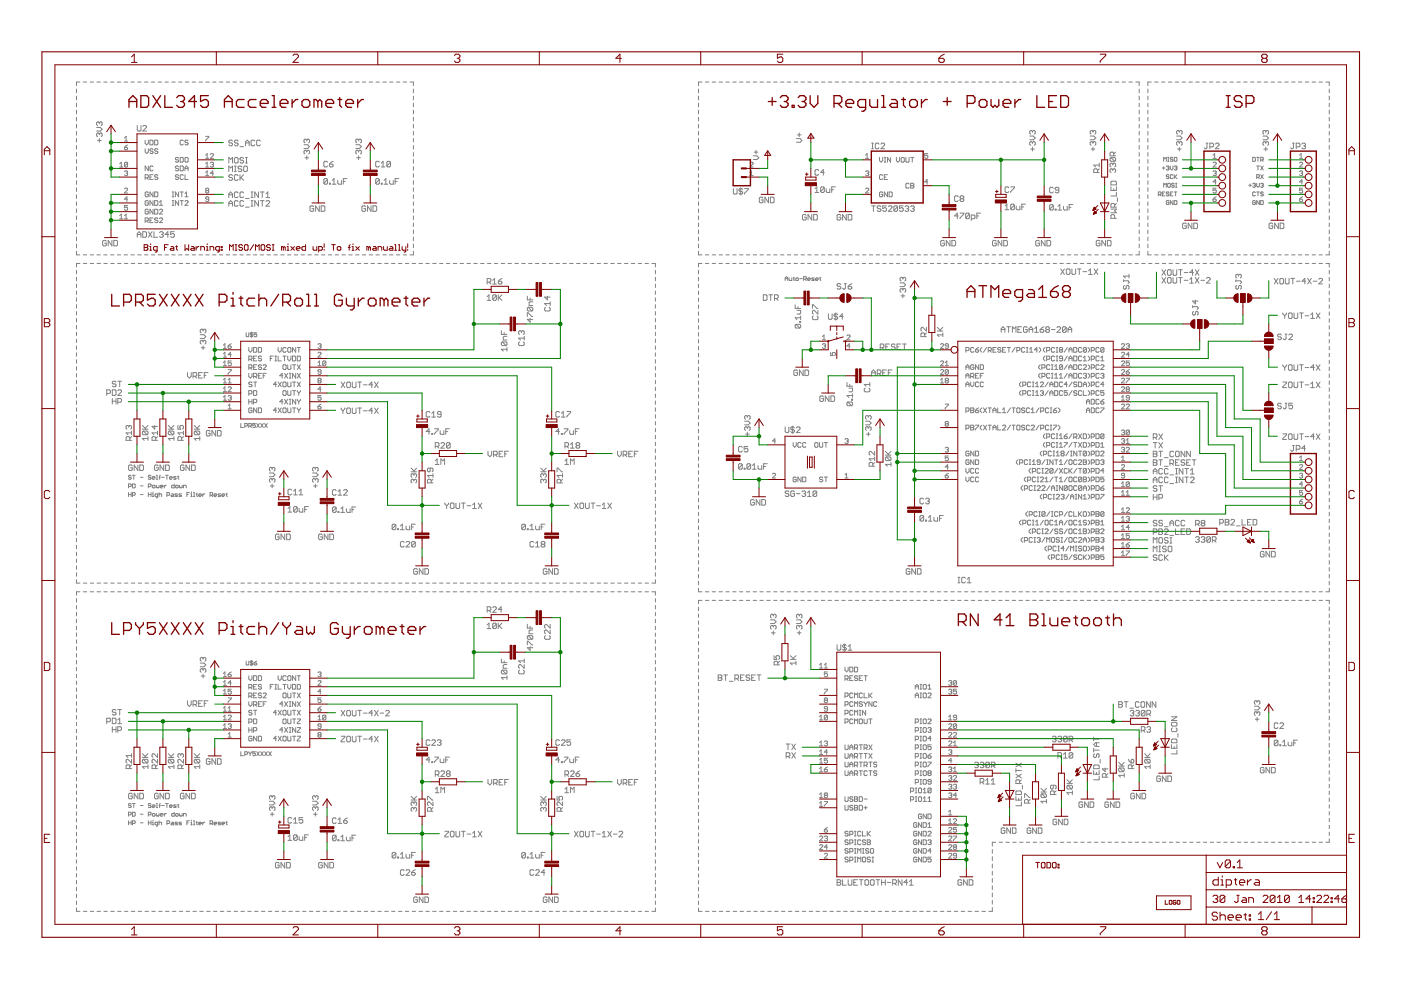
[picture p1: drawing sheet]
<svg xmlns="http://www.w3.org/2000/svg" width="297mm" height="210mm" viewBox="0 0 297 210" stroke-linecap="round" stroke-linejoin="round" font-family="sans-serif">
<g fill="#808080" stroke="#808080" stroke-width=".21">
<path d="M16.2 17.4h.7z"/>
<path d="M17.7 17.4h.7z"/>
<path d="M19.1 17.4h.7z"/>
<path d="M20.6 17.4h.7z"/>
<path d="M22 17.4h.7z"/>
<path d="M23.4 17.4h.8z"/>
<path d="M24.9 17.4h.7z"/>
<path d="M26.3 17.4h.8z"/>
<path d="M27.8 17.4h.7z"/>
<path d="M29.2 17.4h.7z"/>
<path d="M30.6 17.4h.8z"/>
<path d="M32.1 17.4h.7z"/>
<path d="M33.5 17.4h.8z"/>
<path d="M35 17.4h.7z"/>
<path d="M36.4 17.4h.7z"/>
<path d="M37.9 17.4h.7z"/>
<path d="M39.3 17.4h.7z"/>
<path d="M40.7 17.4h.8z"/>
<path d="M42.2 17.4h.7z"/>
<path d="M43.6 17.4h.8z"/>
<path d="M45.1 17.4h.7z"/>
<path d="M46.5 17.4h.7z"/>
<path d="M48 17.4h.7z"/>
<path d="M49.4 17.4h.7z"/>
<path d="M50.9 17.4h.7z"/>
<path d="M52.3 17.4h.7z"/>
<path d="M53.7 17.4h.8z"/>
<path d="M55.2 17.4h.7z"/>
<path d="M56.6 17.4h.7z"/>
<path d="M58.1 17.4h.7z"/>
<path d="M59.5 17.4h.7z"/>
<path d="M61 17.4h.7z"/>
<path d="M62.4 17.4h.7z"/>
<path d="M63.8 17.4h.8z"/>
<path d="M65.3 17.4h.7z"/>
<path d="M66.7 17.4h.8z"/>
<path d="M68.2 17.4h.7z"/>
<path d="M69.6 17.4h.7z"/>
<path d="M71.1 17.4h.7z"/>
<path d="M72.5 17.4h.7z"/>
<path d="M74 17.4h.7z"/>
<path d="M75.4 17.4h.7z"/>
<path d="M76.8 17.4h.8z"/>
<path d="M78.3 17.4h.7z"/>
<path d="M79.7 17.4h.7z"/>
<path d="M81.2 17.4h.7z"/>
<path d="M82.6 17.4h.7z"/>
<path d="M84.1 17.4h.7z"/>
<path d="M85.5 17.4h.7z"/>
<path d="M86.9 17.4h.7z"/>
<path d="M87.6 17.4v.8z"/>
<path d="M87.6 18.9v.8z"/>
<path d="M87.6 20.4v.8z"/>
<path d="M87.6 21.9v.7z"/>
<path d="M87.6 23.4v.8z"/>
<path d="M87.6 24.9v.7z"/>
<path d="M87.6 26.4v.7z"/>
<path d="M87.6 27.9v.7z"/>
<path d="M87.6 29.4v.7z"/>
<path d="M87.6 30.8v.8z"/>
<path d="M87.6 32.3v.8z"/>
<path d="M87.6 33.8v.8z"/>
<path d="M87.6 35.3v.8z"/>
<path d="M87.6 36.8v.8z"/>
<path d="M87.6 38.3v.8z"/>
<path d="M87.6 39.8v.8z"/>
<path d="M87.6 41.3v.8z"/>
<path d="M87.6 42.8v.8z"/>
<path d="M87.6 44.3v.8z"/>
<path d="M87.6 45.8v.8z"/>
<path d="M87.6 47.3v.7z"/>
<path d="M87.6 48.8v.8z"/>
<path d="M87.6 50.3v.7z"/>
<path d="M87.6 51.8v.7z"/>
<path d="M87.6 53.3v.7z"/>
<path d="M86.9 54h.7z"/>
<path d="M85.5 54h.7z"/>
<path d="M84.1 54h.7z"/>
<path d="M82.6 54h.7z"/>
<path d="M81.2 54h.7z"/>
<path d="M79.7 54h.7z"/>
<path d="M78.3 54h.7z"/>
<path d="M76.8 54h.8z"/>
<path d="M75.4 54h.7z"/>
<path d="M74 54h.7z"/>
<path d="M72.5 54h.7z"/>
<path d="M71.1 54h.7z"/>
<path d="M69.6 54h.7z"/>
<path d="M68.2 54h.7z"/>
<path d="M66.7 54h.8z"/>
<path d="M65.3 54h.7z"/>
<path d="M63.8 54h.8z"/>
<path d="M62.4 54h.7z"/>
<path d="M61 54h.7z"/>
<path d="M59.5 54h.7z"/>
<path d="M58.1 54h.7z"/>
<path d="M56.6 54h.7z"/>
<path d="M55.2 54h.7z"/>
<path d="M53.7 54h.8z"/>
<path d="M52.3 54h.7z"/>
<path d="M50.9 54h.7z"/>
<path d="M49.4 54h.7z"/>
<path d="M48 54h.7z"/>
<path d="M46.5 54h.7z"/>
<path d="M45.1 54h.7z"/>
<path d="M43.6 54h.8z"/>
<path d="M42.2 54h.7z"/>
<path d="M40.7 54h.8z"/>
<path d="M39.3 54h.7z"/>
<path d="M37.9 54h.7z"/>
<path d="M36.4 54h.7z"/>
<path d="M35 54h.7z"/>
<path d="M33.5 54h.8z"/>
<path d="M32.1 54h.7z"/>
<path d="M30.6 54h.8z"/>
<path d="M29.2 54h.7z"/>
<path d="M27.8 54h.7z"/>
<path d="M26.3 54h.8z"/>
<path d="M24.9 54h.7z"/>
<path d="M23.4 54h.8z"/>
<path d="M22 54h.7z"/>
<path d="M20.6 54h.7z"/>
<path d="M19.1 54h.7z"/>
<path d="M17.7 54h.7z"/>
<path d="M16.2 54h.7z"/>
<path d="M16.2 53.3v.7z"/>
<path d="M16.2 51.8v.7z"/>
<path d="M16.2 50.3v.7z"/>
<path d="M16.2 48.8v.8z"/>
<path d="M16.2 47.3v.7z"/>
<path d="M16.2 45.8v.8z"/>
<path d="M16.2 44.3v.8z"/>
<path d="M16.2 42.8v.8z"/>
<path d="M16.2 41.3v.8z"/>
<path d="M16.2 39.8v.8z"/>
<path d="M16.2 38.3v.8z"/>
<path d="M16.2 36.8v.8z"/>
<path d="M16.2 35.3v.8z"/>
<path d="M16.2 33.8v.8z"/>
<path d="M16.2 32.3v.8z"/>
<path d="M16.2 30.8v.8z"/>
<path d="M16.2 29.4v.7z"/>
<path d="M16.2 27.9v.7z"/>
<path d="M16.2 26.4v.7z"/>
<path d="M16.2 24.9v.7z"/>
<path d="M16.2 23.4v.8z"/>
<path d="M16.2 21.9v.7z"/>
<path d="M16.2 20.4v.8z"/>
<path d="M16.2 18.9v.8z"/>
<path d="M16.2 17.4v.8z"/>
<path d="M16.2 55.9h.8z"/>
<path d="M17.7 55.9h.7z"/>
<path d="M19.1 55.9h.8z"/>
<path d="M20.6 55.9h.7z"/>
<path d="M22 55.9h.8z"/>
<path d="M23.5 55.9h.7z"/>
<path d="M24.9 55.9h.8z"/>
<path d="M26.4 55.9h.7z"/>
<path d="M27.8 55.9h.8z"/>
<path d="M29.3 55.9h.7z"/>
<path d="M30.7 55.9h.8z"/>
<path d="M32.2 55.9h.7z"/>
<path d="M33.7 55.9h.7z"/>
<path d="M35.1 55.9h.7z"/>
<path d="M36.6 55.9h.7z"/>
<path d="M38 55.9h.7z"/>
<path d="M39.5 55.9h.7z"/>
<path d="M40.9 55.9h.7z"/>
<path d="M42.4 55.9h.7z"/>
<path d="M43.8 55.9h.7z"/>
<path d="M45.3 55.9h.7z"/>
<path d="M46.7 55.9h.8z"/>
<path d="M48.2 55.9h.7z"/>
<path d="M49.6 55.9h.8z"/>
<path d="M51.1 55.9h.7z"/>
<path d="M52.5 55.9h.8z"/>
<path d="M54 55.9h.7z"/>
<path d="M55.4 55.9h.8z"/>
<path d="M56.9 55.9h.7z"/>
<path d="M58.3 55.9h.8z"/>
<path d="M59.8 55.9h.7z"/>
<path d="M61.2 55.9h.8z"/>
<path d="M62.7 55.9h.7z"/>
<path d="M64.1 55.9h.8z"/>
<path d="M65.6 55.9h.7z"/>
<path d="M67.1 55.9h.7z"/>
<path d="M68.5 55.9h.7z"/>
<path d="M70 55.9h.7z"/>
<path d="M71.4 55.9h.7z"/>
<path d="M72.9 55.9h.7z"/>
<path d="M74.3 55.9h.7z"/>
<path d="M75.8 55.9h.7z"/>
<path d="M77.2 55.9h.8z"/>
<path d="M78.7 55.9h.7z"/>
<path d="M80.1 55.9h.8z"/>
<path d="M81.6 55.9h.7z"/>
<path d="M83 55.9h.8z"/>
<path d="M84.5 55.9h.7z"/>
<path d="M85.9 55.9h.8z"/>
<path d="M87.4 55.9h.7z"/>
<path d="M88.8 55.9h.8z"/>
<path d="M90.3 55.9h.7z"/>
<path d="M91.7 55.9h.8z"/>
<path d="M93.2 55.9h.7z"/>
<path d="M94.6 55.9h.8z"/>
<path d="M96.1 55.9h.7z"/>
<path d="M97.6 55.9h.7z"/>
<path d="M99 55.9h.7z"/>
<path d="M100.5 55.9h.7z"/>
<path d="M101.9 55.9h.7z"/>
<path d="M103.4 55.9h.7z"/>
<path d="M104.8 55.9h.7z"/>
<path d="M106.3 55.9h.7z"/>
<path d="M107.7 55.9h.7z"/>
<path d="M109.2 55.9h.7z"/>
<path d="M110.6 55.9h.8z"/>
<path d="M112.1 55.9h.7z"/>
<path d="M113.5 55.9h.8z"/>
<path d="M115 55.9h.7z"/>
<path d="M116.4 55.9h.8z"/>
<path d="M117.9 55.9h.7z"/>
<path d="M119.3 55.9h.8z"/>
<path d="M120.8 55.9h.7z"/>
<path d="M122.2 55.9h.8z"/>
<path d="M123.7 55.9h.7z"/>
<path d="M125.1 55.9h.8z"/>
<path d="M126.6 55.9h.7z"/>
<path d="M128.1 55.9h.7z"/>
<path d="M129.5 55.9h.7z"/>
<path d="M131 55.9h.7z"/>
<path d="M132.4 55.9h.7z"/>
<path d="M133.9 55.9h.7z"/>
<path d="M135.3 55.9h.7z"/>
<path d="M136.8 55.9h.7z"/>
<path d="M138.2 55.9h.7z"/>
<path d="M139 55.9v.7z"/>
<path d="M139 57.3v.8z"/>
<path d="M139 58.8v.7z"/>
<path d="M139 60.2v.8z"/>
<path d="M139 61.7v.7z"/>
<path d="M139 63.1v.8z"/>
<path d="M139 64.6v.7z"/>
<path d="M139 66.1v.7z"/>
<path d="M139 67.5v.8z"/>
<path d="M139 69v.7z"/>
<path d="M139 70.4v.8z"/>
<path d="M139 71.9v.7z"/>
<path d="M139 73.3v.8z"/>
<path d="M139 74.8v.7z"/>
<path d="M139 76.3v.7z"/>
<path d="M139 77.7v.8z"/>
<path d="M139 79.2v.7z"/>
<path d="M139 80.6v.8z"/>
<path d="M139 82.1v.7z"/>
<path d="M139 83.5v.8z"/>
<path d="M139 85v.7z"/>
<path d="M139 86.5v.7z"/>
<path d="M139 87.9v.8z"/>
<path d="M139 89.4v.7z"/>
<path d="M139 90.8v.8z"/>
<path d="M139 92.3v.7z"/>
<path d="M139 93.7v.8z"/>
<path d="M139 95.2v.7z"/>
<path d="M139 96.7v.7z"/>
<path d="M139 98.1v.7z"/>
<path d="M139 99.6v.7z"/>
<path d="M139 101v.8z"/>
<path d="M139 102.5v.7z"/>
<path d="M139 103.9v.8z"/>
<path d="M139 105.4v.7z"/>
<path d="M139 106.9v.7z"/>
<path d="M139 108.3v.7z"/>
<path d="M139 109.8v.7z"/>
<path d="M139 111.2v.8z"/>
<path d="M139 112.7v.7z"/>
<path d="M139 114.1v.8z"/>
<path d="M139 115.6v.8z"/>
<path d="M139 117.1v.7z"/>
<path d="M139 118.5v.8z"/>
<path d="M139 120v.7z"/>
<path d="M139 121.4v.8z"/>
<path d="M139 122.9v.7z"/>
<path d="M138.2 123.6h.8z"/>
<path d="M136.8 123.6h.7z"/>
<path d="M135.3 123.6h.7z"/>
<path d="M133.9 123.6h.7z"/>
<path d="M132.4 123.6h.7z"/>
<path d="M131 123.6h.7z"/>
<path d="M129.5 123.6h.7z"/>
<path d="M128.1 123.6h.7z"/>
<path d="M126.6 123.6h.7z"/>
<path d="M125.2 123.6h.7z"/>
<path d="M123.7 123.6h.7z"/>
<path d="M122.2 123.6h.8z"/>
<path d="M120.8 123.6h.7z"/>
<path d="M119.3 123.6h.8z"/>
<path d="M117.9 123.6h.7z"/>
<path d="M116.4 123.6h.8z"/>
<path d="M115 123.6h.7z"/>
<path d="M113.5 123.6h.8z"/>
<path d="M112.1 123.6h.7z"/>
<path d="M110.6 123.6h.8z"/>
<path d="M109.2 123.6h.7z"/>
<path d="M107.7 123.6h.8z"/>
<path d="M106.3 123.6h.7z"/>
<path d="M104.8 123.6h.7z"/>
<path d="M103.4 123.6h.7z"/>
<path d="M101.9 123.6h.7z"/>
<path d="M100.5 123.6h.7z"/>
<path d="M99 123.6h.7z"/>
<path d="M97.6 123.6h.7z"/>
<path d="M96.1 123.6h.7z"/>
<path d="M94.7 123.6h.7z"/>
<path d="M93.2 123.6h.7z"/>
<path d="M91.7 123.6h.8z"/>
<path d="M90.3 123.6h.7z"/>
<path d="M88.8 123.6h.8z"/>
<path d="M87.4 123.6h.7z"/>
<path d="M85.9 123.6h.8z"/>
<path d="M84.5 123.6h.7z"/>
<path d="M83 123.6h.8z"/>
<path d="M81.6 123.6h.7z"/>
<path d="M80.1 123.6h.8z"/>
<path d="M78.7 123.6h.7z"/>
<path d="M77.2 123.6h.8z"/>
<path d="M75.8 123.6h.7z"/>
<path d="M74.3 123.6h.8z"/>
<path d="M72.9 123.6h.7z"/>
<path d="M71.4 123.6h.7z"/>
<path d="M70 123.6h.7z"/>
<path d="M68.5 123.6h.7z"/>
<path d="M67.1 123.6h.7z"/>
<path d="M65.6 123.6h.7z"/>
<path d="M64.2 123.6h.7z"/>
<path d="M62.7 123.6h.7z"/>
<path d="M61.2 123.6h.8z"/>
<path d="M59.8 123.6h.7z"/>
<path d="M58.3 123.6h.8z"/>
<path d="M56.9 123.6h.7z"/>
<path d="M55.4 123.6h.8z"/>
<path d="M54 123.6h.7z"/>
<path d="M52.5 123.6h.8z"/>
<path d="M51.1 123.6h.7z"/>
<path d="M49.6 123.6h.8z"/>
<path d="M48.2 123.6h.7z"/>
<path d="M46.7 123.6h.8z"/>
<path d="M45.3 123.6h.7z"/>
<path d="M43.8 123.6h.8z"/>
<path d="M42.4 123.6h.7z"/>
<path d="M40.9 123.6h.7z"/>
<path d="M39.5 123.6h.7z"/>
<path d="M38 123.6h.7z"/>
<path d="M36.6 123.6h.7z"/>
<path d="M35.1 123.6h.7z"/>
<path d="M33.7 123.6h.7z"/>
<path d="M32.2 123.6h.7z"/>
<path d="M30.8 123.6h.7z"/>
<path d="M29.3 123.6h.7z"/>
<path d="M27.8 123.6h.8z"/>
<path d="M26.4 123.6h.7z"/>
<path d="M24.9 123.6h.8z"/>
<path d="M23.5 123.6h.7z"/>
<path d="M22 123.6h.8z"/>
<path d="M20.6 123.6h.7z"/>
<path d="M19.1 123.6h.8z"/>
<path d="M17.7 123.6h.7z"/>
<path d="M16.2 123.6h.8z"/>
<path d="M16.2 122.9v.7z"/>
<path d="M16.2 121.4v.8z"/>
<path d="M16.2 120v.7z"/>
<path d="M16.2 118.5v.8z"/>
<path d="M16.2 117.1v.7z"/>
<path d="M16.2 115.6v.8z"/>
<path d="M16.2 114.1v.8z"/>
<path d="M16.2 112.7v.7z"/>
<path d="M16.2 111.2v.8z"/>
<path d="M16.2 109.8v.7z"/>
<path d="M16.2 108.3v.8z"/>
<path d="M16.2 106.9v.7z"/>
<path d="M16.2 105.4v.7z"/>
<path d="M16.2 103.9v.8z"/>
<path d="M16.2 102.5v.7z"/>
<path d="M16.2 101v.8z"/>
<path d="M16.2 99.6v.7z"/>
<path d="M16.2 98.1v.8z"/>
<path d="M16.2 96.7v.7z"/>
<path d="M16.2 95.2v.7z"/>
<path d="M16.2 93.7v.8z"/>
<path d="M16.2 92.3v.7z"/>
<path d="M16.2 90.8v.8z"/>
<path d="M16.2 89.4v.7z"/>
<path d="M16.2 87.9v.8z"/>
<path d="M16.2 86.5v.7z"/>
<path d="M16.2 85v.7z"/>
<path d="M16.2 83.5v.8z"/>
<path d="M16.2 82.1v.7z"/>
<path d="M16.2 80.6v.8z"/>
<path d="M16.2 79.2v.7z"/>
<path d="M16.2 77.7v.8z"/>
<path d="M16.2 76.3v.7z"/>
<path d="M16.2 74.8v.7z"/>
<path d="M16.2 73.3v.8z"/>
<path d="M16.2 71.9v.7z"/>
<path d="M16.2 70.4v.8z"/>
<path d="M16.2 69v.7z"/>
<path d="M16.2 67.5v.8z"/>
<path d="M16.2 66.1v.7z"/>
<path d="M16.2 64.6v.7z"/>
<path d="M16.2 63.1v.8z"/>
<path d="M16.2 61.7v.7z"/>
<path d="M16.2 60.2v.8z"/>
<path d="M16.2 58.8v.7z"/>
<path d="M16.2 57.3v.8z"/>
<path d="M16.2 55.9v.7z"/>
<path d="M281.1 17.4h.7z"/>
<path d="M279.6 17.4h.8z"/>
<path d="M278.2 17.4h.7z"/>
<path d="M276.7 17.4h.8z"/>
<path d="M275.3 17.4h.7z"/>
<path d="M273.8 17.4h.8z"/>
<path d="M272.4 17.4h.7z"/>
<path d="M270.9 17.4h.8z"/>
<path d="M269.5 17.4h.7z"/>
<path d="M268 17.4h.8z"/>
<path d="M266.6 17.4h.7z"/>
<path d="M265.1 17.4h.8z"/>
<path d="M263.7 17.4h.7z"/>
<path d="M262.2 17.4h.8z"/>
<path d="M260.8 17.4h.7z"/>
<path d="M259.3 17.4h.7z"/>
<path d="M257.9 17.4h.7z"/>
<path d="M256.4 17.4h.7z"/>
<path d="M255 17.4h.7z"/>
<path d="M253.5 17.4h.7z"/>
<path d="M252.1 17.4h.7z"/>
<path d="M250.6 17.4h.7z"/>
<path d="M249.2 17.4h.7z"/>
<path d="M247.7 17.4h.8z"/>
<path d="M246.3 17.4h.7z"/>
<path d="M244.8 17.4h.8z"/>
<path d="M243.4 17.4h.7z"/>
<path d="M243.4 17.4v.8z"/>
<path d="M243.4 18.9v.8z"/>
<path d="M243.4 20.4v.8z"/>
<path d="M243.4 21.9v.7z"/>
<path d="M243.4 23.4v.8z"/>
<path d="M243.4 24.9v.7z"/>
<path d="M243.4 26.4v.7z"/>
<path d="M243.4 27.9v.7z"/>
<path d="M243.4 29.4v.7z"/>
<path d="M243.4 30.8v.8z"/>
<path d="M243.4 32.3v.8z"/>
<path d="M243.4 33.8v.8z"/>
<path d="M243.4 35.3v.8z"/>
<path d="M243.4 36.8v.8z"/>
<path d="M243.4 38.3v.8z"/>
<path d="M243.4 39.8v.8z"/>
<path d="M243.4 41.3v.8z"/>
<path d="M243.4 42.8v.8z"/>
<path d="M243.4 44.3v.8z"/>
<path d="M243.4 45.8v.8z"/>
<path d="M243.4 47.3v.7z"/>
<path d="M243.4 48.8v.8z"/>
<path d="M243.4 50.3v.7z"/>
<path d="M243.4 51.8v.7z"/>
<path d="M243.4 53.3v.7z"/>
<path d="M243.4 54h.7z"/>
<path d="M244.8 54h.8z"/>
<path d="M246.3 54h.7z"/>
<path d="M247.7 54h.8z"/>
<path d="M249.2 54h.7z"/>
<path d="M250.6 54h.7z"/>
<path d="M252.1 54h.7z"/>
<path d="M253.5 54h.7z"/>
<path d="M255 54h.7z"/>
<path d="M256.4 54h.7z"/>
<path d="M257.9 54h.7z"/>
<path d="M259.3 54h.7z"/>
<path d="M260.8 54h.7z"/>
<path d="M262.2 54h.8z"/>
<path d="M263.7 54h.7z"/>
<path d="M265.1 54h.8z"/>
<path d="M266.6 54h.7z"/>
<path d="M268 54h.8z"/>
<path d="M269.5 54h.7z"/>
<path d="M270.9 54h.8z"/>
<path d="M272.4 54h.7z"/>
<path d="M273.8 54h.8z"/>
<path d="M275.3 54h.7z"/>
<path d="M276.7 54h.8z"/>
<path d="M278.2 54h.7z"/>
<path d="M279.6 54h.8z"/>
<path d="M281.1 54h.7z"/>
<path d="M281.8 53.3v.7z"/>
<path d="M281.8 51.8v.7z"/>
<path d="M281.8 50.3v.7z"/>
<path d="M281.8 48.8v.8z"/>
<path d="M281.8 47.3v.7z"/>
<path d="M281.8 45.8v.8z"/>
<path d="M281.8 44.3v.8z"/>
<path d="M281.8 42.8v.8z"/>
<path d="M281.8 41.3v.8z"/>
<path d="M281.8 39.8v.8z"/>
<path d="M281.8 38.3v.8z"/>
<path d="M281.8 36.8v.8z"/>
<path d="M281.8 35.3v.8z"/>
<path d="M281.8 33.8v.8z"/>
<path d="M281.8 32.3v.8z"/>
<path d="M281.8 30.8v.8z"/>
<path d="M281.8 29.4v.7z"/>
<path d="M281.8 27.9v.7z"/>
<path d="M281.8 26.4v.7z"/>
<path d="M281.8 24.9v.7z"/>
<path d="M281.8 23.4v.8z"/>
<path d="M281.8 21.9v.7z"/>
<path d="M281.8 20.4v.8z"/>
<path d="M281.8 18.9v.8z"/>
<path d="M281.8 17.4v.8z"/>
<path d="M241.5 53.3v.7z"/>
<path d="M241.5 51.8v.7z"/>
<path d="M241.5 50.3v.7z"/>
<path d="M241.5 48.8v.8z"/>
<path d="M241.5 47.3v.7z"/>
<path d="M241.5 45.8v.8z"/>
<path d="M241.5 44.3v.8z"/>
<path d="M241.5 42.8v.8z"/>
<path d="M241.5 41.3v.8z"/>
<path d="M241.5 39.8v.8z"/>
<path d="M241.5 38.3v.8z"/>
<path d="M241.5 36.8v.8z"/>
<path d="M241.5 35.3v.8z"/>
<path d="M241.5 33.8v.8z"/>
<path d="M241.5 32.3v.8z"/>
<path d="M241.5 30.8v.8z"/>
<path d="M241.5 29.4v.7z"/>
<path d="M241.5 27.9v.7z"/>
<path d="M241.5 26.4v.7z"/>
<path d="M241.5 24.9v.7z"/>
<path d="M241.5 23.4v.8z"/>
<path d="M241.5 21.9v.7z"/>
<path d="M241.5 20.4v.8z"/>
<path d="M241.5 18.9v.8z"/>
<path d="M241.5 17.4v.8z"/>
<path d="M240.8 17.4h.7z"/>
<path d="M239.3 17.4h.8z"/>
<path d="M237.9 17.4h.7z"/>
<path d="M236.4 17.4h.8z"/>
<path d="M235 17.4h.7z"/>
<path d="M233.6 17.4h.7z"/>
<path d="M232.1 17.4h.8z"/>
<path d="M230.7 17.4h.7z"/>
<path d="M229.2 17.4h.8z"/>
<path d="M227.8 17.4h.7z"/>
<path d="M226.3 17.4h.8z"/>
<path d="M224.9 17.4h.7z"/>
<path d="M223.4 17.4h.8z"/>
<path d="M222 17.4h.7z"/>
<path d="M220.5 17.4h.8z"/>
<path d="M219.1 17.4h.7z"/>
<path d="M217.6 17.4h.8z"/>
<path d="M216.2 17.4h.7z"/>
<path d="M214.7 17.4h.8z"/>
<path d="M213.3 17.4h.7z"/>
<path d="M211.8 17.4h.8z"/>
<path d="M210.4 17.4h.7z"/>
<path d="M208.9 17.4h.8z"/>
<path d="M207.5 17.4h.7z"/>
<path d="M206 17.4h.8z"/>
<path d="M204.6 17.4h.7z"/>
<path d="M203.2 17.4h.7z"/>
<path d="M201.7 17.4h.7z"/>
<path d="M200.3 17.4h.7z"/>
<path d="M198.8 17.4h.7z"/>
<path d="M197.4 17.4h.7z"/>
<path d="M195.9 17.4h.7z"/>
<path d="M194.5 17.4h.7z"/>
<path d="M193 17.4h.7z"/>
<path d="M191.6 17.4h.7z"/>
<path d="M190.1 17.4h.7z"/>
<path d="M188.7 17.4h.7z"/>
<path d="M187.2 17.4h.7z"/>
<path d="M185.8 17.4h.7z"/>
<path d="M184.3 17.4h.7z"/>
<path d="M182.9 17.4h.7z"/>
<path d="M181.4 17.4h.8z"/>
<path d="M180 17.4h.7z"/>
<path d="M178.5 17.4h.8z"/>
<path d="M177.1 17.4h.7z"/>
<path d="M175.6 17.4h.8z"/>
<path d="M174.2 17.4h.7z"/>
<path d="M172.7 17.4h.8z"/>
<path d="M171.3 17.4h.7z"/>
<path d="M169.8 17.4h.8z"/>
<path d="M168.4 17.4h.7z"/>
<path d="M166.9 17.4h.8z"/>
<path d="M165.5 17.4h.7z"/>
<path d="M164 17.4h.8z"/>
<path d="M162.6 17.4h.7z"/>
<path d="M161.1 17.4h.8z"/>
<path d="M159.7 17.4h.7z"/>
<path d="M158.2 17.4h.8z"/>
<path d="M156.8 17.4h.7z"/>
<path d="M155.4 17.4h.7z"/>
<path d="M153.9 17.4h.7z"/>
<path d="M152.5 17.4h.7z"/>
<path d="M151 17.4h.7z"/>
<path d="M149.6 17.4h.7z"/>
<path d="M148.1 17.4h.7z"/>
<path d="M148.1 17.4v.8z"/>
<path d="M148.1 18.9v.8z"/>
<path d="M148.1 20.4v.8z"/>
<path d="M148.1 21.9v.7z"/>
<path d="M148.1 23.4v.8z"/>
<path d="M148.1 24.9v.7z"/>
<path d="M148.1 26.4v.7z"/>
<path d="M148.1 27.9v.7z"/>
<path d="M148.1 29.4v.7z"/>
<path d="M148.1 30.8v.8z"/>
<path d="M148.1 32.3v.8z"/>
<path d="M148.1 33.8v.8z"/>
<path d="M148.1 35.3v.8z"/>
<path d="M148.1 36.8v.8z"/>
<path d="M148.1 38.3v.8z"/>
<path d="M148.1 39.8v.8z"/>
<path d="M148.1 41.3v.8z"/>
<path d="M148.1 42.8v.8z"/>
<path d="M148.1 44.3v.8z"/>
<path d="M148.1 45.8v.8z"/>
<path d="M148.1 47.3v.7z"/>
<path d="M148.1 48.8v.8z"/>
<path d="M148.1 50.3v.7z"/>
<path d="M148.1 51.8v.7z"/>
<path d="M148.1 53.3v.7z"/>
<path d="M148.1 54h.7z"/>
<path d="M149.6 54h.7z"/>
<path d="M151 54h.7z"/>
<path d="M152.5 54h.7z"/>
<path d="M153.9 54h.7z"/>
<path d="M155.3 54h.8z"/>
<path d="M156.8 54h.7z"/>
<path d="M158.2 54h.8z"/>
<path d="M159.7 54h.7z"/>
<path d="M161.1 54h.8z"/>
<path d="M162.6 54h.7z"/>
<path d="M164 54h.8z"/>
<path d="M165.5 54h.7z"/>
<path d="M166.9 54h.8z"/>
<path d="M168.4 54h.7z"/>
<path d="M169.8 54h.8z"/>
<path d="M171.3 54h.7z"/>
<path d="M172.7 54h.8z"/>
<path d="M174.2 54h.7z"/>
<path d="M175.6 54h.8z"/>
<path d="M177.1 54h.7z"/>
<path d="M178.5 54h.8z"/>
<path d="M180 54h.7z"/>
<path d="M181.4 54h.8z"/>
<path d="M182.9 54h.7z"/>
<path d="M184.3 54h.7z"/>
<path d="M185.8 54h.7z"/>
<path d="M187.2 54h.7z"/>
<path d="M188.7 54h.7z"/>
<path d="M190.1 54h.7z"/>
<path d="M191.6 54h.7z"/>
<path d="M193 54h.7z"/>
<path d="M194.5 54h.7z"/>
<path d="M195.9 54h.7z"/>
<path d="M197.4 54h.7z"/>
<path d="M198.8 54h.7z"/>
<path d="M200.3 54h.7z"/>
<path d="M201.7 54h.7z"/>
<path d="M203.2 54h.7z"/>
<path d="M204.6 54h.7z"/>
<path d="M206 54h.8z"/>
<path d="M207.5 54h.7z"/>
<path d="M208.9 54h.8z"/>
<path d="M210.4 54h.7z"/>
<path d="M211.8 54h.8z"/>
<path d="M213.3 54h.7z"/>
<path d="M214.7 54h.8z"/>
<path d="M216.2 54h.7z"/>
<path d="M217.6 54h.8z"/>
<path d="M219.1 54h.7z"/>
<path d="M220.5 54h.8z"/>
<path d="M222 54h.7z"/>
<path d="M223.4 54h.8z"/>
<path d="M224.9 54h.7z"/>
<path d="M226.3 54h.8z"/>
<path d="M227.8 54h.7z"/>
<path d="M229.2 54h.8z"/>
<path d="M230.7 54h.7z"/>
<path d="M232.1 54h.8z"/>
<path d="M233.6 54h.7z"/>
<path d="M235 54h.7z"/>
<path d="M236.4 54h.8z"/>
<path d="M237.9 54h.7z"/>
<path d="M239.3 54h.8z"/>
<path d="M240.8 54h.7z"/>
<path d="M148.1 55.9h.7z"/>
<path d="M149.6 55.9h.7z"/>
<path d="M151 55.9h.7z"/>
<path d="M152.4 55.9h.8z"/>
<path d="M153.9 55.9h.7z"/>
<path d="M155.3 55.9h.8z"/>
<path d="M156.8 55.9h.7z"/>
<path d="M158.2 55.9h.8z"/>
<path d="M159.7 55.9h.7z"/>
<path d="M161.1 55.9h.7z"/>
<path d="M162.6 55.9h.7z"/>
<path d="M164 55.9h.7z"/>
<path d="M165.5 55.9h.7z"/>
<path d="M166.9 55.9h.7z"/>
<path d="M168.4 55.9h.7z"/>
<path d="M169.8 55.9h.7z"/>
<path d="M171.2 55.9h.8z"/>
<path d="M172.7 55.9h.7z"/>
<path d="M174.1 55.9h.8z"/>
<path d="M175.6 55.9h.7z"/>
<path d="M177 55.9h.8z"/>
<path d="M178.5 55.9h.7z"/>
<path d="M179.9 55.9h.7z"/>
<path d="M181.4 55.9h.7z"/>
<path d="M182.8 55.9h.7z"/>
<path d="M184.3 55.9h.7z"/>
<path d="M185.7 55.9h.7z"/>
<path d="M187.1 55.9h.8z"/>
<path d="M188.6 55.9h.7z"/>
<path d="M190 55.9h.8z"/>
<path d="M191.5 55.9h.7z"/>
<path d="M192.9 55.9h.8z"/>
<path d="M194.4 55.9h.7z"/>
<path d="M195.8 55.9h.7z"/>
<path d="M197.2 55.9h.8z"/>
<path d="M198.7 55.9h.7z"/>
<path d="M200.1 55.9h.8z"/>
<path d="M201.6 55.9h.7z"/>
<path d="M203 55.9h.8z"/>
<path d="M204.5 55.9h.7z"/>
<path d="M205.9 55.9h.7z"/>
<path d="M207.4 55.9h.7z"/>
<path d="M208.8 55.9h.7z"/>
<path d="M210.3 55.9h.7z"/>
<path d="M211.7 55.9h.7z"/>
<path d="M213.2 55.9h.7z"/>
<path d="M214.6 55.9h.7z"/>
<path d="M216 55.9h.8z"/>
<path d="M217.5 55.9h.7z"/>
<path d="M218.9 55.9h.8z"/>
<path d="M220.4 55.9h.7z"/>
<path d="M221.8 55.9h.8z"/>
<path d="M223.3 55.9h.7z"/>
<path d="M224.7 55.9h.7z"/>
<path d="M226.2 55.9h.7z"/>
<path d="M227.6 55.9h.7z"/>
<path d="M229.1 55.9h.7z"/>
<path d="M230.5 55.9h.7z"/>
<path d="M232 55.9h.7z"/>
<path d="M233.4 55.9h.7z"/>
<path d="M234.8 55.9h.8z"/>
<path d="M236.3 55.9h.7z"/>
<path d="M237.7 55.9h.8z"/>
<path d="M239.2 55.9h.7z"/>
<path d="M240.6 55.9h.8z"/>
<path d="M242.1 55.9h.7z"/>
<path d="M243.5 55.9h.7z"/>
<path d="M245 55.9h.7z"/>
<path d="M246.4 55.9h.7z"/>
<path d="M247.9 55.9h.7z"/>
<path d="M249.3 55.9h.7z"/>
<path d="M250.8 55.9h.7z"/>
<path d="M252.2 55.9h.7z"/>
<path d="M253.6 55.9h.8z"/>
<path d="M255.1 55.9h.7z"/>
<path d="M256.5 55.9h.8z"/>
<path d="M258 55.9h.7z"/>
<path d="M259.4 55.9h.8z"/>
<path d="M260.9 55.9h.7z"/>
<path d="M262.3 55.9h.7z"/>
<path d="M263.8 55.9h.7z"/>
<path d="M265.2 55.9h.7z"/>
<path d="M266.7 55.9h.7z"/>
<path d="M268.1 55.9h.7z"/>
<path d="M269.5 55.9h.8z"/>
<path d="M271 55.9h.7z"/>
<path d="M272.4 55.9h.8z"/>
<path d="M273.9 55.9h.7z"/>
<path d="M275.3 55.9h.8z"/>
<path d="M276.8 55.9h.7z"/>
<path d="M278.2 55.9h.7z"/>
<path d="M279.6 55.9h.8z"/>
<path d="M281.1 55.9h.7z"/>
<path d="M281.8 55.9v.7z"/>
<path d="M281.8 57.3v.8z"/>
<path d="M281.8 58.8v.7z"/>
<path d="M281.8 60.3v.7z"/>
<path d="M281.8 61.7v.8z"/>
<path d="M281.8 63.2v.7z"/>
<path d="M281.8 64.6v.8z"/>
<path d="M281.8 66.1v.8z"/>
<path d="M281.8 67.6v.7z"/>
<path d="M281.8 69v.8z"/>
<path d="M281.8 70.5v.7z"/>
<path d="M281.8 72v.7z"/>
<path d="M281.8 73.4v.8z"/>
<path d="M281.8 74.9v.7z"/>
<path d="M281.8 76.4v.7z"/>
<path d="M281.8 77.8v.8z"/>
<path d="M281.8 79.3v.8z"/>
<path d="M281.8 80.8v.7z"/>
<path d="M281.8 82.2v.8z"/>
<path d="M281.8 83.7v.7z"/>
<path d="M281.8 85.2v.7z"/>
<path d="M281.8 86.6v.8z"/>
<path d="M281.8 88.1v.7z"/>
<path d="M281.8 89.6v.7z"/>
<path d="M281.8 91v.8z"/>
<path d="M281.8 92.5v.7z"/>
<path d="M281.8 94v.7z"/>
<path d="M281.8 95.4v.8z"/>
<path d="M281.8 96.9v.7z"/>
<path d="M281.8 98.3v.8z"/>
<path d="M281.8 99.8v.8z"/>
<path d="M281.8 101.3v.7z"/>
<path d="M281.8 102.7v.8z"/>
<path d="M281.8 104.2v.7z"/>
<path d="M281.8 105.7v.7z"/>
<path d="M281.8 107.1v.8z"/>
<path d="M281.8 108.6v.7z"/>
<path d="M281.8 110.1v.7z"/>
<path d="M281.8 111.5v.8z"/>
<path d="M281.8 113v.7z"/>
<path d="M281.8 114.5v.7z"/>
<path d="M281.8 115.9v.8z"/>
<path d="M281.8 117.4v.7z"/>
<path d="M281.8 118.8v.8z"/>
<path d="M281.8 120.3v.8z"/>
<path d="M281.8 121.8v.7z"/>
<path d="M281.8 123.3v.7z"/>
<path d="M281.8 124.7v.8z"/>
<path d="M281.1 125.5h.7z"/>
<path d="M279.7 125.5h.7z"/>
<path d="M278.2 125.5h.7z"/>
<path d="M276.8 125.5h.7z"/>
<path d="M275.3 125.5h.8z"/>
<path d="M273.9 125.5h.7z"/>
<path d="M272.4 125.5h.8z"/>
<path d="M271 125.5h.7z"/>
<path d="M269.5 125.5h.8z"/>
<path d="M268.1 125.5h.7z"/>
<path d="M266.7 125.5h.7z"/>
<path d="M265.2 125.5h.7z"/>
<path d="M263.8 125.5h.7z"/>
<path d="M262.3 125.5h.7z"/>
<path d="M260.9 125.5h.7z"/>
<path d="M259.4 125.5h.8z"/>
<path d="M258 125.5h.7z"/>
<path d="M256.5 125.5h.8z"/>
<path d="M255.1 125.5h.7z"/>
<path d="M253.6 125.5h.8z"/>
<path d="M252.2 125.5h.7z"/>
<path d="M250.8 125.5h.7z"/>
<path d="M249.3 125.5h.7z"/>
<path d="M247.9 125.5h.7z"/>
<path d="M246.4 125.5h.7z"/>
<path d="M245 125.5h.7z"/>
<path d="M243.5 125.5h.7z"/>
<path d="M242.1 125.5h.7z"/>
<path d="M240.6 125.5h.8z"/>
<path d="M239.2 125.5h.7z"/>
<path d="M237.7 125.5h.8z"/>
<path d="M236.3 125.5h.7z"/>
<path d="M234.8 125.5h.8z"/>
<path d="M233.4 125.5h.7z"/>
<path d="M232 125.5h.7z"/>
<path d="M230.5 125.5h.7z"/>
<path d="M229.1 125.5h.7z"/>
<path d="M227.6 125.5h.7z"/>
<path d="M226.2 125.5h.7z"/>
<path d="M224.7 125.5h.7z"/>
<path d="M223.3 125.5h.7z"/>
<path d="M221.8 125.5h.8z"/>
<path d="M220.4 125.5h.7z"/>
<path d="M218.9 125.5h.8z"/>
<path d="M217.5 125.5h.7z"/>
<path d="M216 125.5h.8z"/>
<path d="M214.6 125.5h.7z"/>
<path d="M213.2 125.5h.7z"/>
<path d="M211.7 125.5h.7z"/>
<path d="M210.3 125.5h.7z"/>
<path d="M208.8 125.5h.7z"/>
<path d="M207.4 125.5h.7z"/>
<path d="M205.9 125.5h.8z"/>
<path d="M204.5 125.5h.7z"/>
<path d="M203 125.5h.8z"/>
<path d="M201.6 125.5h.7z"/>
<path d="M200.1 125.5h.8z"/>
<path d="M198.7 125.5h.7z"/>
<path d="M197.3 125.5h.7z"/>
<path d="M195.8 125.5h.7z"/>
<path d="M194.4 125.5h.7z"/>
<path d="M192.9 125.5h.8z"/>
<path d="M191.5 125.5h.7z"/>
<path d="M190 125.5h.8z"/>
<path d="M188.6 125.5h.7z"/>
<path d="M187.1 125.5h.8z"/>
<path d="M185.7 125.5h.7z"/>
<path d="M184.3 125.5h.7z"/>
<path d="M182.8 125.5h.7z"/>
<path d="M181.4 125.5h.7z"/>
<path d="M179.9 125.5h.7z"/>
<path d="M178.5 125.5h.7z"/>
<path d="M177 125.5h.8z"/>
<path d="M175.6 125.5h.7z"/>
<path d="M174.1 125.5h.8z"/>
<path d="M172.7 125.5h.7z"/>
<path d="M171.2 125.5h.8z"/>
<path d="M169.8 125.5h.7z"/>
<path d="M168.4 125.5h.7z"/>
<path d="M166.9 125.5h.7z"/>
<path d="M165.5 125.5h.7z"/>
<path d="M164 125.5h.7z"/>
<path d="M162.6 125.5h.7z"/>
<path d="M161.1 125.5h.7z"/>
<path d="M159.7 125.5h.7z"/>
<path d="M158.2 125.5h.8z"/>
<path d="M156.8 125.5h.7z"/>
<path d="M155.3 125.5h.8z"/>
<path d="M153.9 125.5h.7z"/>
<path d="M152.4 125.5h.8z"/>
<path d="M151 125.5h.7z"/>
<path d="M149.6 125.5h.7z"/>
<path d="M148.1 125.5h.7z"/>
<path d="M148.1 124.7v.8z"/>
<path d="M148.1 123.3v.7z"/>
<path d="M148.1 121.8v.7z"/>
<path d="M148.1 120.3v.8z"/>
<path d="M148.1 118.9v.7z"/>
<path d="M148.1 117.4v.7z"/>
<path d="M148.1 115.9v.8z"/>
<path d="M148.1 114.5v.7z"/>
<path d="M148.1 113v.7z"/>
<path d="M148.1 111.5v.8z"/>
<path d="M148.1 110.1v.7z"/>
<path d="M148.1 108.6v.7z"/>
<path d="M148.1 107.1v.8z"/>
<path d="M148.1 105.7v.7z"/>
<path d="M148.1 104.2v.8z"/>
<path d="M148.1 102.7v.8z"/>
<path d="M148.1 101.3v.7z"/>
<path d="M148.1 99.8v.8z"/>
<path d="M148.1 98.3v.8z"/>
<path d="M148.1 96.9v.7z"/>
<path d="M148.1 95.4v.8z"/>
<path d="M148.1 94v.7z"/>
<path d="M148.1 92.5v.7z"/>
<path d="M148.1 91v.8z"/>
<path d="M148.1 89.6v.7z"/>
<path d="M148.1 88.1v.7z"/>
<path d="M148.1 86.6v.8z"/>
<path d="M148.1 85.2v.7z"/>
<path d="M148.1 83.7v.7z"/>
<path d="M148.1 82.2v.8z"/>
<path d="M148.1 80.8v.7z"/>
<path d="M148.1 79.3v.8z"/>
<path d="M148.1 77.8v.8z"/>
<path d="M148.1 76.4v.7z"/>
<path d="M148.1 74.9v.7z"/>
<path d="M148.1 73.4v.8z"/>
<path d="M148.1 72v.7z"/>
<path d="M148.1 70.5v.8z"/>
<path d="M148.1 69v.8z"/>
<path d="M148.1 67.6v.7z"/>
<path d="M148.1 66.1v.8z"/>
<path d="M148.1 64.7v.7z"/>
<path d="M148.1 63.2v.7z"/>
<path d="M148.1 61.7v.8z"/>
<path d="M148.1 60.3v.7z"/>
<path d="M148.1 58.8v.7z"/>
<path d="M148.1 57.3v.8z"/>
<path d="M148.1 55.9v.7z"/>
<path d="M148.1 193.2h.7z"/>
<path d="M149.6 193.2h.7z"/>
<path d="M151 193.2h.8z"/>
<path d="M152.5 193.2h.7z"/>
<path d="M154 193.2h.7z"/>
<path d="M155.4 193.2h.8z"/>
<path d="M156.9 193.2h.7z"/>
<path d="M158.4 193.2h.7z"/>
<path d="M159.8 193.2h.8z"/>
<path d="M161.3 193.2h.7z"/>
<path d="M162.8 193.2h.7z"/>
<path d="M164.2 193.2h.8z"/>
<path d="M165.7 193.2h.7z"/>
<path d="M167.2 193.2h.7z"/>
<path d="M168.6 193.2h.8z"/>
<path d="M170.1 193.2h.7z"/>
<path d="M171.6 193.2h.7z"/>
<path d="M173 193.2h.8z"/>
<path d="M174.5 193.2h.7z"/>
<path d="M176 193.2h.7z"/>
<path d="M177.4 193.2h.8z"/>
<path d="M178.9 193.2h.7z"/>
<path d="M180.3 193.2h.8z"/>
<path d="M181.8 193.2h.8z"/>
<path d="M183.3 193.2h.7z"/>
<path d="M184.7 193.2h.8z"/>
<path d="M186.2 193.2h.7z"/>
<path d="M187.7 193.2h.7z"/>
<path d="M189.1 193.2h.8z"/>
<path d="M190.6 193.2h.7z"/>
<path d="M192.1 193.2h.7z"/>
<path d="M193.5 193.2h.8z"/>
<path d="M195 193.2h.7z"/>
<path d="M196.5 193.2h.7z"/>
<path d="M197.9 193.2h.8z"/>
<path d="M199.4 193.2h.7z"/>
<path d="M200.8 193.2h.8z"/>
<path d="M202.3 193.2h.8z"/>
<path d="M203.8 193.2h.7z"/>
<path d="M205.2 193.2h.8z"/>
<path d="M206.7 193.2h.8z"/>
<path d="M208.2 193.2h.7z"/>
<path d="M209.7 193.2h.7z"/>
<path d="M210.4 192.4v.8z"/>
<path d="M210.4 190.9v.8z"/>
<path d="M210.4 189.4v.8z"/>
<path d="M210.4 187.8v.8z"/>
<path d="M210.4 186.3v.8z"/>
<path d="M210.4 184.7v.8z"/>
<path d="M210.4 183.2v.8z"/>
<path d="M210.4 181.6v.9z"/>
<path d="M210.4 180.1v.8z"/>
<path d="M210.4 178.6v.8z"/>
<path d="M210.4 178.6h.7z"/>
<path d="M211.8 178.6h.8z"/>
<path d="M213.3 178.6h.7z"/>
<path d="M214.7 178.6h.8z"/>
<path d="M216.2 178.6h.7z"/>
<path d="M217.6 178.6h.7z"/>
<path d="M219.1 178.6h.7z"/>
<path d="M220.5 178.6h.7z"/>
<path d="M221.9 178.6h.7z"/>
<path d="M223.4 178.6h.7z"/>
<path d="M224.8 178.6h.7z"/>
<path d="M226.3 178.6h.7z"/>
<path d="M227.7 178.6h.7z"/>
<path d="M229.1 178.6h.8z"/>
<path d="M230.6 178.6h.7z"/>
<path d="M232 178.6h.8z"/>
<path d="M233.5 178.6h.7z"/>
<path d="M234.9 178.6h.7z"/>
<path d="M236.4 178.6h.7z"/>
<path d="M237.8 178.6h.7z"/>
<path d="M239.3 178.6h.7z"/>
<path d="M240.7 178.6h.7z"/>
<path d="M242.1 178.6h.8z"/>
<path d="M243.6 178.6h.7z"/>
<path d="M245 178.6h.7z"/>
<path d="M246.5 178.6h.7z"/>
<path d="M247.9 178.6h.7z"/>
<path d="M249.4 178.6h.7z"/>
<path d="M250.8 178.6h.7z"/>
<path d="M252.2 178.6h.8z"/>
<path d="M253.7 178.6h.7z"/>
<path d="M255.1 178.6h.8z"/>
<path d="M256.6 178.6h.7z"/>
<path d="M258 178.6h.7z"/>
<path d="M259.5 178.6h.7z"/>
<path d="M260.9 178.6h.7z"/>
<path d="M262.4 178.6h.7z"/>
<path d="M263.8 178.6h.7z"/>
<path d="M265.2 178.6h.8z"/>
<path d="M266.7 178.6h.7z"/>
<path d="M268.1 178.6h.7z"/>
<path d="M269.6 178.6h.7z"/>
<path d="M271 178.6h.7z"/>
<path d="M272.5 178.6h.7z"/>
<path d="M273.9 178.6h.7z"/>
<path d="M275.3 178.6h.8z"/>
<path d="M276.8 178.6h.7z"/>
<path d="M278.2 178.6h.8z"/>
<path d="M279.7 178.6h.7z"/>
<path d="M281.1 178.6h.7z"/>
<path d="M281.8 177.9v.7z"/>
<path d="M281.8 176.4v.7z"/>
<path d="M281.8 175v.7z"/>
<path d="M281.8 173.5v.7z"/>
<path d="M281.8 172.1v.7z"/>
<path d="M281.8 170.6v.8z"/>
<path d="M281.8 169.2v.7z"/>
<path d="M281.8 167.7v.8z"/>
<path d="M281.8 166.3v.7z"/>
<path d="M281.8 164.9v.7z"/>
<path d="M281.8 163.4v.7z"/>
<path d="M281.8 162v.7z"/>
<path d="M281.8 160.5v.7z"/>
<path d="M281.8 159.1v.7z"/>
<path d="M281.8 157.6v.8z"/>
<path d="M281.8 156.2v.7z"/>
<path d="M281.8 154.7v.8z"/>
<path d="M281.8 153.3v.7z"/>
<path d="M281.8 151.8v.8z"/>
<path d="M281.8 150.4v.7z"/>
<path d="M281.8 149v.7z"/>
<path d="M281.8 147.5v.7z"/>
<path d="M281.8 146.1v.7z"/>
<path d="M281.8 144.6v.7z"/>
<path d="M281.8 143.2v.7z"/>
<path d="M281.8 141.8v.7z"/>
<path d="M281.8 140.3v.7z"/>
<path d="M281.8 138.9v.7z"/>
<path d="M281.8 137.4v.7z"/>
<path d="M281.8 136v.7z"/>
<path d="M281.8 134.5v.8z"/>
<path d="M281.8 133.1v.7z"/>
<path d="M281.8 131.6v.8z"/>
<path d="M281.8 130.2v.7z"/>
<path d="M281.8 128.7v.8z"/>
<path d="M281.8 127.3v.7z"/>
<path d="M281.1 127.3h.7z"/>
<path d="M279.7 127.3h.7z"/>
<path d="M278.2 127.3h.7z"/>
<path d="M276.8 127.3h.7z"/>
<path d="M275.3 127.3h.8z"/>
<path d="M273.9 127.3h.7z"/>
<path d="M272.4 127.3h.8z"/>
<path d="M271 127.3h.7z"/>
<path d="M269.5 127.3h.8z"/>
<path d="M268.1 127.3h.7z"/>
<path d="M266.7 127.3h.7z"/>
<path d="M265.2 127.3h.7z"/>
<path d="M263.8 127.3h.7z"/>
<path d="M262.3 127.3h.7z"/>
<path d="M260.9 127.3h.7z"/>
<path d="M259.4 127.3h.8z"/>
<path d="M258 127.3h.7z"/>
<path d="M256.5 127.3h.8z"/>
<path d="M255.1 127.3h.7z"/>
<path d="M253.6 127.3h.8z"/>
<path d="M252.2 127.3h.7z"/>
<path d="M250.8 127.3h.7z"/>
<path d="M249.3 127.3h.7z"/>
<path d="M247.9 127.3h.7z"/>
<path d="M246.4 127.3h.7z"/>
<path d="M245 127.3h.7z"/>
<path d="M243.5 127.3h.7z"/>
<path d="M242.1 127.3h.7z"/>
<path d="M240.6 127.3h.8z"/>
<path d="M239.2 127.3h.7z"/>
<path d="M237.7 127.3h.8z"/>
<path d="M236.3 127.3h.7z"/>
<path d="M234.8 127.3h.8z"/>
<path d="M233.4 127.3h.7z"/>
<path d="M232 127.3h.7z"/>
<path d="M230.5 127.3h.7z"/>
<path d="M229.1 127.3h.7z"/>
<path d="M227.6 127.3h.7z"/>
<path d="M226.2 127.3h.7z"/>
<path d="M224.7 127.3h.7z"/>
<path d="M223.3 127.3h.7z"/>
<path d="M221.8 127.3h.8z"/>
<path d="M220.4 127.3h.7z"/>
<path d="M218.9 127.3h.8z"/>
<path d="M217.5 127.3h.7z"/>
<path d="M216 127.3h.8z"/>
<path d="M214.6 127.3h.7z"/>
<path d="M213.2 127.3h.7z"/>
<path d="M211.7 127.3h.7z"/>
<path d="M210.3 127.3h.7z"/>
<path d="M208.8 127.3h.7z"/>
<path d="M207.4 127.3h.7z"/>
<path d="M205.9 127.3h.8z"/>
<path d="M204.5 127.3h.7z"/>
<path d="M203 127.3h.8z"/>
<path d="M201.6 127.3h.7z"/>
<path d="M200.1 127.3h.8z"/>
<path d="M198.7 127.3h.7z"/>
<path d="M197.3 127.3h.7z"/>
<path d="M195.8 127.3h.7z"/>
<path d="M194.4 127.3h.7z"/>
<path d="M192.9 127.3h.8z"/>
<path d="M191.5 127.3h.7z"/>
<path d="M190 127.3h.8z"/>
<path d="M188.6 127.3h.7z"/>
<path d="M187.1 127.3h.8z"/>
<path d="M185.7 127.3h.7z"/>
<path d="M184.3 127.3h.7z"/>
<path d="M182.8 127.3h.7z"/>
<path d="M181.4 127.3h.7z"/>
<path d="M179.9 127.3h.7z"/>
<path d="M178.5 127.3h.7z"/>
<path d="M177 127.3h.8z"/>
<path d="M175.6 127.3h.7z"/>
<path d="M174.1 127.3h.8z"/>
<path d="M172.7 127.3h.7z"/>
<path d="M171.2 127.3h.8z"/>
<path d="M169.8 127.3h.7z"/>
<path d="M168.4 127.3h.7z"/>
<path d="M166.9 127.3h.7z"/>
<path d="M165.5 127.3h.7z"/>
<path d="M164 127.3h.7z"/>
<path d="M162.6 127.3h.7z"/>
<path d="M161.1 127.3h.7z"/>
<path d="M159.7 127.3h.7z"/>
<path d="M158.2 127.3h.8z"/>
<path d="M156.8 127.3h.7z"/>
<path d="M155.3 127.3h.8z"/>
<path d="M153.9 127.3h.7z"/>
<path d="M152.4 127.3h.8z"/>
<path d="M151 127.3h.7z"/>
<path d="M149.6 127.3h.7z"/>
<path d="M148.1 127.3h.7z"/>
<path d="M148.1 127.3v.7z"/>
<path d="M148.1 128.8v.7z"/>
<path d="M148.1 130.2v.7z"/>
<path d="M148.1 131.6v.8z"/>
<path d="M148.1 133.1v.7z"/>
<path d="M148.1 134.5v.8z"/>
<path d="M148.1 136v.7z"/>
<path d="M148.1 137.4v.8z"/>
<path d="M148.1 138.9v.7z"/>
<path d="M148.1 140.3v.8z"/>
<path d="M148.1 141.8v.7z"/>
<path d="M148.1 143.2v.8z"/>
<path d="M148.1 144.7v.7z"/>
<path d="M148.1 146.1v.8z"/>
<path d="M148.1 147.6v.7z"/>
<path d="M148.1 149v.8z"/>
<path d="M148.1 150.5v.7z"/>
<path d="M148.1 151.9v.8z"/>
<path d="M148.1 153.4v.7z"/>
<path d="M148.1 154.8v.8z"/>
<path d="M148.1 156.3v.7z"/>
<path d="M148.1 157.7v.8z"/>
<path d="M148.1 159.2v.7z"/>
<path d="M148.1 160.6v.8z"/>
<path d="M148.1 162.1v.7z"/>
<path d="M148.1 163.5v.8z"/>
<path d="M148.1 165v.7z"/>
<path d="M148.1 166.4v.8z"/>
<path d="M148.1 167.9v.7z"/>
<path d="M148.1 169.3v.8z"/>
<path d="M148.1 170.8v.7z"/>
<path d="M148.1 172.2v.7z"/>
<path d="M148.1 173.7v.7z"/>
<path d="M148.1 175.1v.7z"/>
<path d="M148.1 176.6v.7z"/>
<path d="M148.1 178v.7z"/>
<path d="M148.1 179.5v.7z"/>
<path d="M148.1 180.9v.7z"/>
<path d="M148.1 182.4v.7z"/>
<path d="M148.1 183.8v.7z"/>
<path d="M148.1 185.3v.7z"/>
<path d="M148.1 186.7v.7z"/>
<path d="M148.1 188.2v.7z"/>
<path d="M148.1 189.6v.7z"/>
<path d="M148.1 191v.8z"/>
<path d="M148.1 192.5v.7z"/>
<path d="M27.7 100.8l.1 .1z"/>
<path d="M27.4 100.8h.3z"/>
<path d="M27.4 100.8l-.2 .1z"/>
<path d="M27.2 100.9v.1z"/>
<path d="M27.2 101l.2 .2z"/>
<path d="M27.4 101.2h.3z"/>
<path d="M27.7 101.2l.1 .1z"/>
<path d="M27.8 101.3v.2z"/>
<path d="M27.8 101.5l-.1 .1z"/>
<path d="M27.4 101.6h.3z"/>
<path d="M27.2 101.5l.2 .1z"/>
<path d="M28.4 100.8v.8z"/>
<path d="M28.1 100.8h.6z"/>
<path d="M29.8 101.2h.5z"/>
<path d="M31.9 100.8l.1 .1z"/>
<path d="M31.6 100.8h.3z"/>
<path d="M31.6 100.8l-.1 .1z"/>
<path d="M31.5 100.9v.1z"/>
<path d="M31.5 101l.1 .2z"/>
<path d="M31.6 101.2h.3z"/>
<path d="M31.9 101.2l.1 .1z"/>
<path d="M32 101.3v.2z"/>
<path d="M32 101.5l-.1 .1z"/>
<path d="M31.6 101.6h.3z"/>
<path d="M31.5 101.5l.1 .1z"/>
<path d="M32.4 101.6h.3z"/>
<path d="M32.3 101.5l.1 .1z"/>
<path d="M32.3 101.2v.3z"/>
<path d="M32.3 101.2l.1-.2z"/>
<path d="M32.4 101h.3z"/>
<path d="M32.7 101l.2 .2z"/>
<path d="M32.9 101.2v.1z"/>
<path d="M32.3 101.3h.6z"/>
<path d="M33.1 100.8h.2z"/>
<path d="M33.3 100.8v.8z"/>
<path d="M33.1 101.6h.3z"/>
<path d="M33.8 100.9v.7z"/>
<path d="M33.8 100.9l.2-.1z"/>
<path d="M33.7 101.2h.3z"/>
<path d="M34.3 101.2h.5z"/>
<path d="M35.4 100.8v.8z"/>
<path d="M35.1 100.8h.6z"/>
<path d="M36.1 101.6h.3z"/>
<path d="M36 101.5l.1 .1z"/>
<path d="M36 101.2v.3z"/>
<path d="M36.1 101l-.1 .2z"/>
<path d="M36.1 101h.3z"/>
<path d="M36.4 101l.1 .2z"/>
<path d="M36.5 101.2v.1z"/>
<path d="M36 101.3h.5z"/>
<path d="M36.8 101.6h.4z"/>
<path d="M37.4 101.5l-.2 .1z"/>
<path d="M37.2 101.3l.2 .2z"/>
<path d="M36.9 101.3h.3z"/>
<path d="M36.8 101.2l.1 .1z"/>
<path d="M36.9 101l-.1 .2z"/>
<path d="M36.9 101h.5z"/>
<path d="M37.8 100.9v.6z"/>
<path d="M37.8 101.5l.1 .1z"/>
<path d="M37.7 101h.2z"/>
<path d="M27.2 102.6v.8z"/>
<path d="M27.2 102.6h.5z"/>
<path d="M27.7 102.6l.1 .1z"/>
<path d="M27.8 102.7v.3z"/>
<path d="M27.8 103l-.1 .2z"/>
<path d="M27.2 103.2h.5z"/>
<path d="M28.1 102.6v.8z"/>
<path d="M28.1 103.4h.4z"/>
<path d="M28.5 103.4l.2-.1z"/>
<path d="M28.7 102.7v.6z"/>
<path d="M28.5 102.6l.2 .1z"/>
<path d="M28.1 102.6h.4z"/>
<path d="M29.8 103h.5z"/>
<path d="M31.5 102.6v.8z"/>
<path d="M31.5 102.6h.4z"/>
<path d="M31.9 102.6l.1 .1z"/>
<path d="M32 102.7v.3z"/>
<path d="M32 103l-.1 .2z"/>
<path d="M31.5 103.2h.4z"/>
<path d="M32.4 103.4h.3z"/>
<path d="M32.7 103.4l.2-.1z"/>
<path d="M32.9 103v.3z"/>
<path d="M32.7 102.9l.2 .1z"/>
<path d="M32.4 102.9h.3z"/>
<path d="M32.3 103l.1-.1z"/>
<path d="M32.3 103v.3z"/>
<path d="M32.3 103.3l.1 .1z"/>
<path d="M33.1 102.9v.4z"/>
<path d="M33.1 103.3l.2 .1z"/>
<path d="M33.4 103.3l-.1 .1z"/>
<path d="M33.4 103.3l.2 .1z"/>
<path d="M33.6 103.4l.1-.1z"/>
<path d="M33.7 102.9v.4z"/>
<path d="M34.1 103.4h.3z"/>
<path d="M34 103.3l.1 .1z"/>
<path d="M34 103v.3z"/>
<path d="M34 103l.1-.1z"/>
<path d="M34.1 102.9h.3z"/>
<path d="M34.4 102.9l.1 .1z"/>
<path d="M34.5 103v.2z"/>
<path d="M34 103.2h.5z"/>
<path d="M34.8 102.9v.5z"/>
<path d="M34.8 103.2l.3-.3z"/>
<path d="M35.1 102.9h.2z"/>
<path d="M36.9 102.6v.8z"/>
<path d="M36.5 103.4h.4z"/>
<path d="M36.4 103.3l.1 .1z"/>
<path d="M36.4 103v.3z"/>
<path d="M36.4 103l.1-.1z"/>
<path d="M36.5 102.9h.4z"/>
<path d="M37.4 103.4h.3z"/>
<path d="M37.7 103.4l.1-.1z"/>
<path d="M37.8 103v.3z"/>
<path d="M37.7 102.9l.1 .1z"/>
<path d="M37.4 102.9h.3z"/>
<path d="M37.2 103l.2-.1z"/>
<path d="M37.2 103v.3z"/>
<path d="M37.2 103.3l.2 .1z"/>
<path d="M38.1 102.9v.4z"/>
<path d="M38.1 103.3l.1 .1z"/>
<path d="M38.2 103.4l.2-.1z"/>
<path d="M38.4 103.3l.1 .1z"/>
<path d="M38.5 103.4l.1-.1z"/>
<path d="M38.6 102.9v.4z"/>
<path d="M38.9 102.9v.5z"/>
<path d="M38.9 102.9h.4z"/>
<path d="M39.3 102.9l.2 .1z"/>
<path d="M39.5 103v.4z"/>
<path d="M27.2 104.4v.9z"/>
<path d="M27.2 104.9h.6z"/>
<path d="M27.8 104.4v.9z"/>
<path d="M28.1 104.4v.9z"/>
<path d="M28.1 104.4h.4z"/>
<path d="M28.5 104.4l.2 .2z"/>
<path d="M28.7 104.6v.3z"/>
<path d="M28.7 104.9l-.2 .1z"/>
<path d="M28.1 105h.4z"/>
<path d="M29.8 104.9h.5z"/>
<path d="M31.5 104.4v.9z"/>
<path d="M31.5 104.9h.5z"/>
<path d="M32 104.4v.9z"/>
<path d="M32.3 104.7h.1z"/>
<path d="M32.4 104.7v.6z"/>
<path d="M32.3 105.3h.3z"/>
<path d="M32.4 104.3v.1z"/>
<path d="M33.1 105.6h.2z"/>
<path d="M33.3 105.6l.1-.2z"/>
<path d="M33.4 104.7v.7z"/>
<path d="M33 104.7h.4z"/>
<path d="M33 104.7l-.1 .2z"/>
<path d="M32.9 104.9v.2z"/>
<path d="M32.9 105.1l.1 .2z"/>
<path d="M33 105.3h.4z"/>
<path d="M33.7 104.4v.9z"/>
<path d="M33.8 104.7l-.1 .2z"/>
<path d="M33.8 104.7h.3z"/>
<path d="M34.1 104.7l.2 .2z"/>
<path d="M34.3 104.9v.4z"/>
<path d="M35.4 104.4v.9z"/>
<path d="M35.4 104.4h.4z"/>
<path d="M35.8 104.4l.2 .2z"/>
<path d="M36 104.6v.3z"/>
<path d="M36 104.9l-.2 .1z"/>
<path d="M35.4 105h.4z"/>
<path d="M36.4 104.7h.3z"/>
<path d="M36.7 104.7l.1 .2z"/>
<path d="M36.8 104.9v.4z"/>
<path d="M36.4 105.3h.4z"/>
<path d="M36.2 105.1l.2 .2z"/>
<path d="M36.2 105.1l.2-.1z"/>
<path d="M36.4 105h.4z"/>
<path d="M37.1 105.3h.4z"/>
<path d="M37.5 105.3l.2-.2z"/>
<path d="M37.5 105l.2 .1z"/>
<path d="M37.2 105h.3z"/>
<path d="M37.1 104.9l.1 .1z"/>
<path d="M37.1 104.9l.1-.2z"/>
<path d="M37.2 104.7h.5z"/>
<path d="M37.9 105.3h.5z"/>
<path d="M38.5 105.1l-.1 .2z"/>
<path d="M38.4 105l.1 .1z"/>
<path d="M38.1 105h.3z"/>
<path d="M37.9 104.9l.2 .1z"/>
<path d="M38.1 104.7l-.2 .2z"/>
<path d="M38.1 104.7h.4z"/>
<path d="M39.6 104.4v.9z"/>
<path d="M39.6 104.4h.6z"/>
<path d="M39.6 104.9h.3z"/>
<path d="M40.4 104.7h.2z"/>
<path d="M40.6 104.7v.6z"/>
<path d="M40.4 105.3h.3z"/>
<path d="M40.6 104.3v.1z"/>
<path d="M41 104.4h.2z"/>
<path d="M41.2 104.4v.9z"/>
<path d="M41 105.3h.3z"/>
<path d="M41.7 104.6v.5z"/>
<path d="M41.7 105.1l.2 .2z"/>
<path d="M41.6 104.7h.3z"/>
<path d="M42.3 105.3h.3z"/>
<path d="M42.1 105.1l.2 .2z"/>
<path d="M42.1 104.9v.2z"/>
<path d="M42.1 104.9l.2-.2z"/>
<path d="M42.3 104.7h.3z"/>
<path d="M42.6 104.7l.1 .2z"/>
<path d="M42.7 104.9v.1z"/>
<path d="M42.1 105h.6z"/>
<path d="M43 104.7v.6z"/>
<path d="M43.3 104.7l-.3 .3z"/>
<path d="M43.3 104.7h.1z"/>
<path d="M44.5 104.4v.9z"/>
<path d="M44.5 104.4h.5z"/>
<path d="M45 104.4l.1 .2z"/>
<path d="M45.1 104.6v.3z"/>
<path d="M45.1 104.9l-.1 .1z"/>
<path d="M44.5 105h.5z"/>
<path d="M44.8 105l.3 .3z"/>
<path d="M45.5 105.3h.3z"/>
<path d="M45.4 105.1l.1 .2z"/>
<path d="M45.4 104.9v.2z"/>
<path d="M45.5 104.7l-.1 .2z"/>
<path d="M45.5 104.7h.3z"/>
<path d="M45.8 104.7l.1 .2z"/>
<path d="M45.9 104.9v.1z"/>
<path d="M45.4 105h.5z"/>
<path d="M46.2 105.3h.5z"/>
<path d="M46.8 105.1l-.1 .2z"/>
<path d="M46.7 105l.1 .1z"/>
<path d="M46.4 105h.3z"/>
<path d="M46.2 104.9l.2 .1z"/>
<path d="M46.4 104.7l-.2 .2z"/>
<path d="M46.4 104.7h.4z"/>
<path d="M47.2 105.3h.3z"/>
<path d="M47.1 105.1l.1 .2z"/>
<path d="M47.1 104.9v.2z"/>
<path d="M47.1 104.9l.1-.2z"/>
<path d="M47.2 104.7h.3z"/>
<path d="M47.5 104.7l.1 .2z"/>
<path d="M47.6 104.9v.1z"/>
<path d="M47.1 105h.5z"/>
<path d="M48 104.6v.5z"/>
<path d="M48 105.1l.2 .2z"/>
<path d="M47.9 104.7h.3z"/>
<path d="M16.2 125.5h.8z"/>
<path d="M17.7 125.5h.7z"/>
<path d="M19.1 125.5h.8z"/>
<path d="M20.6 125.5h.7z"/>
<path d="M22 125.5h.8z"/>
<path d="M23.5 125.5h.7z"/>
<path d="M24.9 125.5h.8z"/>
<path d="M26.4 125.5h.7z"/>
<path d="M27.8 125.5h.8z"/>
<path d="M29.3 125.5h.7z"/>
<path d="M30.7 125.5h.8z"/>
<path d="M32.2 125.5h.7z"/>
<path d="M33.7 125.5h.7z"/>
<path d="M35.1 125.5h.7z"/>
<path d="M36.6 125.5h.7z"/>
<path d="M38 125.5h.7z"/>
<path d="M39.5 125.5h.7z"/>
<path d="M40.9 125.5h.7z"/>
<path d="M42.4 125.5h.7z"/>
<path d="M43.8 125.5h.7z"/>
<path d="M45.3 125.5h.7z"/>
<path d="M46.7 125.5h.8z"/>
<path d="M48.2 125.5h.7z"/>
<path d="M49.6 125.5h.8z"/>
<path d="M51.1 125.5h.7z"/>
<path d="M52.5 125.5h.8z"/>
<path d="M54 125.5h.7z"/>
<path d="M55.4 125.5h.8z"/>
<path d="M56.9 125.5h.7z"/>
<path d="M58.3 125.5h.8z"/>
<path d="M59.8 125.5h.7z"/>
<path d="M61.2 125.5h.8z"/>
<path d="M62.7 125.5h.7z"/>
<path d="M64.1 125.5h.8z"/>
<path d="M65.6 125.5h.7z"/>
<path d="M67.1 125.5h.7z"/>
<path d="M68.5 125.5h.7z"/>
<path d="M70 125.5h.7z"/>
<path d="M71.4 125.5h.7z"/>
<path d="M72.9 125.5h.7z"/>
<path d="M74.3 125.5h.7z"/>
<path d="M75.8 125.5h.7z"/>
<path d="M77.2 125.5h.8z"/>
<path d="M78.7 125.5h.7z"/>
<path d="M80.1 125.5h.8z"/>
<path d="M81.6 125.5h.7z"/>
<path d="M83 125.5h.8z"/>
<path d="M84.5 125.5h.7z"/>
<path d="M85.9 125.5h.8z"/>
<path d="M87.4 125.5h.7z"/>
<path d="M88.8 125.5h.8z"/>
<path d="M90.3 125.5h.7z"/>
<path d="M91.7 125.5h.8z"/>
<path d="M93.2 125.5h.7z"/>
<path d="M94.6 125.5h.8z"/>
<path d="M96.1 125.5h.7z"/>
<path d="M97.6 125.5h.7z"/>
<path d="M99 125.5h.7z"/>
<path d="M100.5 125.5h.7z"/>
<path d="M101.9 125.5h.7z"/>
<path d="M103.4 125.5h.7z"/>
<path d="M104.8 125.5h.7z"/>
<path d="M106.3 125.5h.7z"/>
<path d="M107.7 125.5h.7z"/>
<path d="M109.2 125.5h.7z"/>
<path d="M110.6 125.5h.8z"/>
<path d="M112.1 125.5h.7z"/>
<path d="M113.5 125.5h.8z"/>
<path d="M115 125.5h.7z"/>
<path d="M116.4 125.5h.8z"/>
<path d="M117.9 125.5h.7z"/>
<path d="M119.3 125.5h.8z"/>
<path d="M120.8 125.5h.7z"/>
<path d="M122.2 125.5h.8z"/>
<path d="M123.7 125.5h.7z"/>
<path d="M125.1 125.5h.8z"/>
<path d="M126.6 125.5h.7z"/>
<path d="M128.1 125.5h.7z"/>
<path d="M129.5 125.5h.7z"/>
<path d="M131 125.5h.7z"/>
<path d="M132.4 125.5h.7z"/>
<path d="M133.9 125.5h.7z"/>
<path d="M135.3 125.5h.7z"/>
<path d="M136.8 125.5h.7z"/>
<path d="M138.2 125.5h.7z"/>
<path d="M139 125.5v.7z"/>
<path d="M139 126.9v.8z"/>
<path d="M139 128.4v.7z"/>
<path d="M139 129.8v.8z"/>
<path d="M139 131.3v.7z"/>
<path d="M139 132.8v.7z"/>
<path d="M139 134.2v.7z"/>
<path d="M139 135.7v.7z"/>
<path d="M139 137.1v.8z"/>
<path d="M139 138.6v.7z"/>
<path d="M139 140v.8z"/>
<path d="M139 141.5v.7z"/>
<path d="M139 143v.7z"/>
<path d="M139 144.4v.7z"/>
<path d="M139 145.9v.7z"/>
<path d="M139 147.3v.8z"/>
<path d="M139 148.8v.7z"/>
<path d="M139 150.2v.8z"/>
<path d="M139 151.7v.7z"/>
<path d="M139 153.2v.7z"/>
<path d="M139 154.6v.7z"/>
<path d="M139 156.1v.7z"/>
<path d="M139 157.5v.8z"/>
<path d="M139 159v.7z"/>
<path d="M139 160.4v.8z"/>
<path d="M139 161.9v.7z"/>
<path d="M139 163.4v.7z"/>
<path d="M139 164.8v.7z"/>
<path d="M139 166.3v.7z"/>
<path d="M139 167.7v.8z"/>
<path d="M139 169.2v.7z"/>
<path d="M139 170.6v.8z"/>
<path d="M139 172.1v.7z"/>
<path d="M139 173.6v.7z"/>
<path d="M139 175v.7z"/>
<path d="M139 176.5v.7z"/>
<path d="M139 177.9v.8z"/>
<path d="M139 179.4v.7z"/>
<path d="M139 180.8v.8z"/>
<path d="M139 182.3v.7z"/>
<path d="M139 183.7v.8z"/>
<path d="M139 185.2v.7z"/>
<path d="M139 186.7v.7z"/>
<path d="M139 188.1v.8z"/>
<path d="M139 189.6v.7z"/>
<path d="M139 191v.8z"/>
<path d="M139 192.5v.7z"/>
<path d="M138.2 193.2h.8z"/>
<path d="M136.8 193.2h.7z"/>
<path d="M135.3 193.2h.7z"/>
<path d="M133.9 193.2h.7z"/>
<path d="M132.4 193.2h.7z"/>
<path d="M131 193.2h.7z"/>
<path d="M129.5 193.2h.7z"/>
<path d="M128.1 193.2h.7z"/>
<path d="M126.6 193.2h.7z"/>
<path d="M125.2 193.2h.7z"/>
<path d="M123.7 193.2h.7z"/>
<path d="M122.2 193.2h.8z"/>
<path d="M120.8 193.2h.7z"/>
<path d="M119.3 193.2h.8z"/>
<path d="M117.9 193.2h.7z"/>
<path d="M116.4 193.2h.8z"/>
<path d="M115 193.2h.7z"/>
<path d="M113.5 193.2h.8z"/>
<path d="M112.1 193.2h.7z"/>
<path d="M110.6 193.2h.8z"/>
<path d="M109.2 193.2h.7z"/>
<path d="M107.7 193.2h.8z"/>
<path d="M106.3 193.2h.7z"/>
<path d="M104.8 193.2h.7z"/>
<path d="M103.4 193.2h.7z"/>
<path d="M101.9 193.2h.7z"/>
<path d="M100.5 193.2h.7z"/>
<path d="M99 193.2h.7z"/>
<path d="M97.6 193.2h.7z"/>
<path d="M96.1 193.2h.7z"/>
<path d="M94.7 193.2h.7z"/>
<path d="M93.2 193.2h.7z"/>
<path d="M91.7 193.2h.8z"/>
<path d="M90.3 193.2h.7z"/>
<path d="M88.8 193.2h.8z"/>
<path d="M87.4 193.2h.7z"/>
<path d="M85.9 193.2h.8z"/>
<path d="M84.5 193.2h.7z"/>
<path d="M83 193.2h.8z"/>
<path d="M81.6 193.2h.7z"/>
<path d="M80.1 193.2h.8z"/>
<path d="M78.7 193.2h.7z"/>
<path d="M77.2 193.2h.8z"/>
<path d="M75.8 193.2h.7z"/>
<path d="M74.3 193.2h.8z"/>
<path d="M72.9 193.2h.7z"/>
<path d="M71.4 193.2h.7z"/>
<path d="M70 193.2h.7z"/>
<path d="M68.5 193.2h.7z"/>
<path d="M67.1 193.2h.7z"/>
<path d="M65.6 193.2h.7z"/>
<path d="M64.2 193.2h.7z"/>
<path d="M62.7 193.2h.7z"/>
<path d="M61.2 193.2h.8z"/>
<path d="M59.8 193.2h.7z"/>
<path d="M58.3 193.2h.8z"/>
<path d="M56.9 193.2h.7z"/>
<path d="M55.4 193.2h.8z"/>
<path d="M54 193.2h.7z"/>
<path d="M52.5 193.2h.8z"/>
<path d="M51.1 193.2h.7z"/>
<path d="M49.6 193.2h.8z"/>
<path d="M48.2 193.2h.7z"/>
<path d="M46.7 193.2h.8z"/>
<path d="M45.3 193.2h.7z"/>
<path d="M43.8 193.2h.8z"/>
<path d="M42.4 193.2h.7z"/>
<path d="M40.9 193.2h.7z"/>
<path d="M39.5 193.2h.7z"/>
<path d="M38 193.2h.7z"/>
<path d="M36.6 193.2h.7z"/>
<path d="M35.1 193.2h.7z"/>
<path d="M33.7 193.2h.7z"/>
<path d="M32.2 193.2h.7z"/>
<path d="M30.8 193.2h.7z"/>
<path d="M29.3 193.2h.7z"/>
<path d="M27.8 193.2h.8z"/>
<path d="M26.4 193.2h.7z"/>
<path d="M24.9 193.2h.8z"/>
<path d="M23.5 193.2h.7z"/>
<path d="M22 193.2h.8z"/>
<path d="M20.6 193.2h.7z"/>
<path d="M19.1 193.2h.8z"/>
<path d="M17.7 193.2h.7z"/>
<path d="M16.2 193.2h.8z"/>
<path d="M16.2 192.5v.7z"/>
<path d="M16.2 191v.8z"/>
<path d="M16.2 189.6v.7z"/>
<path d="M16.2 188.1v.8z"/>
<path d="M16.2 186.7v.7z"/>
<path d="M16.2 185.2v.7z"/>
<path d="M16.2 183.8v.7z"/>
<path d="M16.2 182.3v.7z"/>
<path d="M16.2 180.8v.8z"/>
<path d="M16.2 179.4v.7z"/>
<path d="M16.2 177.9v.8z"/>
<path d="M16.2 176.5v.7z"/>
<path d="M16.2 175v.7z"/>
<path d="M16.2 173.6v.7z"/>
<path d="M16.2 172.1v.7z"/>
<path d="M16.2 170.6v.8z"/>
<path d="M16.2 169.2v.7z"/>
<path d="M16.2 167.7v.8z"/>
<path d="M16.2 166.3v.7z"/>
<path d="M16.2 164.8v.7z"/>
<path d="M16.2 163.4v.7z"/>
<path d="M16.2 161.9v.7z"/>
<path d="M16.2 160.4v.8z"/>
<path d="M16.2 159v.7z"/>
<path d="M16.2 157.5v.8z"/>
<path d="M16.2 156.1v.7z"/>
<path d="M16.2 154.6v.7z"/>
<path d="M16.2 153.2v.7z"/>
<path d="M16.2 151.7v.7z"/>
<path d="M16.2 150.2v.8z"/>
<path d="M16.2 148.8v.7z"/>
<path d="M16.2 147.3v.8z"/>
<path d="M16.2 145.9v.7z"/>
<path d="M16.2 144.4v.7z"/>
<path d="M16.2 143v.7z"/>
<path d="M16.2 141.5v.7z"/>
<path d="M16.2 140v.8z"/>
<path d="M16.2 138.6v.7z"/>
<path d="M16.2 137.1v.8z"/>
<path d="M16.2 135.7v.7z"/>
<path d="M16.2 134.2v.7z"/>
<path d="M16.2 132.8v.7z"/>
<path d="M16.2 131.3v.7z"/>
<path d="M16.2 129.8v.8z"/>
<path d="M16.2 128.4v.7z"/>
<path d="M16.2 126.9v.8z"/>
<path d="M16.2 125.5v.7z"/>
<path d="M27.7 170.4l.1 .1z"/>
<path d="M27.4 170.4h.3z"/>
<path d="M27.4 170.4l-.2 .1z"/>
<path d="M27.2 170.5v.2z"/>
<path d="M27.2 170.7l.2 .1z"/>
<path d="M27.4 170.8h.3z"/>
<path d="M27.7 170.8l.1 .1z"/>
<path d="M27.8 170.9v.2z"/>
<path d="M27.7 171.2l.1-.1z"/>
<path d="M27.4 171.2h.3z"/>
<path d="M27.2 171.1l.2 .1z"/>
<path d="M28.4 170.4v.8z"/>
<path d="M28.1 170.4h.6z"/>
<path d="M29.8 170.8h.5z"/>
<path d="M31.9 170.4l.1 .1z"/>
<path d="M31.6 170.4h.3z"/>
<path d="M31.6 170.4l-.1 .1z"/>
<path d="M31.5 170.5v.2z"/>
<path d="M31.5 170.7l.1 .1z"/>
<path d="M31.6 170.8h.3z"/>
<path d="M31.9 170.8l.1 .1z"/>
<path d="M32 170.9v.2z"/>
<path d="M31.9 171.2l.1-.1z"/>
<path d="M31.6 171.2h.3z"/>
<path d="M31.5 171.1l.1 .1z"/>
<path d="M32.4 171.2h.3z"/>
<path d="M32.3 171.1l.1 .1z"/>
<path d="M32.3 170.8v.3z"/>
<path d="M32.3 170.8l.1-.1z"/>
<path d="M32.4 170.7h.3z"/>
<path d="M32.7 170.7l.2 .1z"/>
<path d="M32.9 170.8v.1z"/>
<path d="M32.3 170.9h.6z"/>
<path d="M33.1 170.4h.2z"/>
<path d="M33.3 170.4v.8z"/>
<path d="M33.1 171.2h.3z"/>
<path d="M33.8 170.5v.7z"/>
<path d="M33.8 170.5l.2-.1z"/>
<path d="M33.7 170.8h.3z"/>
<path d="M34.3 170.8h.5z"/>
<path d="M35.4 170.4v.8z"/>
<path d="M35.1 170.4h.6z"/>
<path d="M36.1 171.2h.3z"/>
<path d="M36 171.1l.1 .1z"/>
<path d="M36 170.8v.3z"/>
<path d="M36.1 170.7l-.1 .1z"/>
<path d="M36.1 170.7h.3z"/>
<path d="M36.4 170.7l.1 .1z"/>
<path d="M36.5 170.8v.1z"/>
<path d="M36 170.9h.5z"/>
<path d="M36.8 171.2h.4z"/>
<path d="M37.4 171.1l-.2 .1z"/>
<path d="M37.2 170.9l.2 .2z"/>
<path d="M36.9 170.9h.3z"/>
<path d="M36.8 170.8l.1 .1z"/>
<path d="M36.8 170.8l.1-.1z"/>
<path d="M36.9 170.7h.5z"/>
<path d="M37.8 170.5v.6z"/>
<path d="M37.8 171.1l.1 .1z"/>
<path d="M37.7 170.7h.2z"/>
<path d="M27.2 172.2v.9z"/>
<path d="M27.2 172.2h.5z"/>
<path d="M27.7 172.2l.1 .2z"/>
<path d="M27.8 172.4v.2z"/>
<path d="M27.7 172.8l.1-.2z"/>
<path d="M27.2 172.8h.5z"/>
<path d="M28.1 172.2v.9z"/>
<path d="M28.1 173.1h.4z"/>
<path d="M28.5 173.1l.2-.2z"/>
<path d="M28.7 172.4v.5z"/>
<path d="M28.5 172.2l.2 .2z"/>
<path d="M28.1 172.2h.4z"/>
<path d="M29.8 172.6h.5z"/>
<path d="M31.5 172.2v.9z"/>
<path d="M31.5 172.2h.4z"/>
<path d="M31.9 172.2l.1 .2z"/>
<path d="M32 172.4v.2z"/>
<path d="M31.9 172.8l.1-.2z"/>
<path d="M31.5 172.8h.4z"/>
<path d="M32.4 173.1h.3z"/>
<path d="M32.7 173.1l.2-.2z"/>
<path d="M32.9 172.6v.3z"/>
<path d="M32.7 172.5l.2 .1z"/>
<path d="M32.4 172.5h.3z"/>
<path d="M32.4 172.5l-.1 .1z"/>
<path d="M32.3 172.6v.3z"/>
<path d="M32.3 172.9l.1 .2z"/>
<path d="M33.1 172.5v.4z"/>
<path d="M33.1 172.9l.2 .2z"/>
<path d="M33.4 172.9l-.1 .2z"/>
<path d="M33.4 172.9l.2 .2z"/>
<path d="M33.6 173.1l.1-.2z"/>
<path d="M33.7 172.5v.4z"/>
<path d="M34.1 173.1h.3z"/>
<path d="M34 172.9l.1 .2z"/>
<path d="M34 172.6v.3z"/>
<path d="M34 172.6l.1-.1z"/>
<path d="M34.1 172.5h.3z"/>
<path d="M34.4 172.5l.1 .1z"/>
<path d="M34.5 172.6v.2z"/>
<path d="M34 172.8h.5z"/>
<path d="M34.8 172.5v.6z"/>
<path d="M34.8 172.8l.3-.3z"/>
<path d="M35.1 172.5h.2z"/>
<path d="M36.9 172.2v.9z"/>
<path d="M36.5 173.1h.4z"/>
<path d="M36.4 172.9l.1 .2z"/>
<path d="M36.4 172.6v.3z"/>
<path d="M36.5 172.5l-.1 .1z"/>
<path d="M36.5 172.5h.4z"/>
<path d="M37.4 173.1h.3z"/>
<path d="M37.8 172.9l-.1 .2z"/>
<path d="M37.8 172.6v.3z"/>
<path d="M37.7 172.5l.1 .1z"/>
<path d="M37.4 172.5h.3z"/>
<path d="M37.4 172.5l-.2 .1z"/>
<path d="M37.2 172.6v.3z"/>
<path d="M37.2 172.9l.2 .2z"/>
<path d="M38.1 172.5v.4z"/>
<path d="M38.1 172.9l.1 .2z"/>
<path d="M38.2 173.1l.2-.2z"/>
<path d="M38.4 172.9l.1 .2z"/>
<path d="M38.5 173.1l.1-.2z"/>
<path d="M38.6 172.5v.4z"/>
<path d="M38.9 172.5v.6z"/>
<path d="M38.9 172.5h.4z"/>
<path d="M39.3 172.5l.2 .1z"/>
<path d="M39.5 172.6v.5z"/>
<path d="M27.2 174v.9z"/>
<path d="M27.2 174.5h.6z"/>
<path d="M27.8 174v.9z"/>
<path d="M28.1 174v.9z"/>
<path d="M28.1 174h.4z"/>
<path d="M28.5 174l.2 .2z"/>
<path d="M28.7 174.2v.3z"/>
<path d="M28.7 174.5l-.2 .1z"/>
<path d="M28.1 174.6h.4z"/>
<path d="M29.8 174.5h.5z"/>
<path d="M31.5 174v.9z"/>
<path d="M31.5 174.5h.5z"/>
<path d="M32 174v.9z"/>
<path d="M32.3 174.3h.1z"/>
<path d="M32.4 174.3v.6z"/>
<path d="M32.3 174.9h.3z"/>
<path d="M32.4 173.9v.1z"/>
<path d="M33.1 175.2h.2z"/>
<path d="M33.4 175l-.1 .2z"/>
<path d="M33.4 174.3v.7z"/>
<path d="M33 174.3h.4z"/>
<path d="M33 174.3l-.1 .2z"/>
<path d="M32.9 174.5v.2z"/>
<path d="M32.9 174.7l.1 .2z"/>
<path d="M33 174.9h.4z"/>
<path d="M33.7 174v.9z"/>
<path d="M33.8 174.3l-.1 .2z"/>
<path d="M33.8 174.3h.3z"/>
<path d="M34.1 174.3l.2 .2z"/>
<path d="M34.3 174.5v.4z"/>
<path d="M35.4 174v.9z"/>
<path d="M35.4 174h.4z"/>
<path d="M35.8 174l.2 .2z"/>
<path d="M36 174.2v.3z"/>
<path d="M36 174.5l-.2 .1z"/>
<path d="M35.4 174.6h.4z"/>
<path d="M36.4 174.3h.3z"/>
<path d="M36.7 174.3l.1 .2z"/>
<path d="M36.8 174.5v.4z"/>
<path d="M36.4 174.9h.4z"/>
<path d="M36.2 174.7l.2 .2z"/>
<path d="M36.2 174.7l.2-.1z"/>
<path d="M36.4 174.6h.4z"/>
<path d="M37.1 174.9h.4z"/>
<path d="M37.5 174.9l.2-.2z"/>
<path d="M37.5 174.6l.2 .1z"/>
<path d="M37.2 174.6h.3z"/>
<path d="M37.1 174.5l.1 .1z"/>
<path d="M37.1 174.5l.1-.2z"/>
<path d="M37.2 174.3h.5z"/>
<path d="M37.9 174.9h.5z"/>
<path d="M38.4 174.9l.1-.2z"/>
<path d="M38.4 174.6l.1 .1z"/>
<path d="M38.1 174.6h.3z"/>
<path d="M37.9 174.5l.2 .1z"/>
<path d="M38.1 174.3l-.2 .2z"/>
<path d="M38.1 174.3h.4z"/>
<path d="M39.6 174v.9z"/>
<path d="M39.6 174h.6z"/>
<path d="M39.6 174.5h.3z"/>
<path d="M40.4 174.3h.2z"/>
<path d="M40.6 174.3v.6z"/>
<path d="M40.4 174.9h.3z"/>
<path d="M40.6 173.9v.1z"/>
<path d="M41 174h.2z"/>
<path d="M41.2 174v.9z"/>
<path d="M41 174.9h.3z"/>
<path d="M41.7 174.2v.5z"/>
<path d="M41.7 174.7l.2 .2z"/>
<path d="M41.6 174.3h.3z"/>
<path d="M42.3 174.9h.3z"/>
<path d="M42.1 174.7l.2 .2z"/>
<path d="M42.1 174.5v.2z"/>
<path d="M42.1 174.5l.2-.2z"/>
<path d="M42.3 174.3h.3z"/>
<path d="M42.6 174.3l.1 .2z"/>
<path d="M42.7 174.5v.1z"/>
<path d="M42.1 174.6h.6z"/>
<path d="M43 174.3v.6z"/>
<path d="M43 174.6l.3-.3z"/>
<path d="M43.3 174.3h.1z"/>
<path d="M44.5 174v.9z"/>
<path d="M44.5 174h.5z"/>
<path d="M45 174l.1 .2z"/>
<path d="M45.1 174.2v.3z"/>
<path d="M45.1 174.5l-.1 .1z"/>
<path d="M44.5 174.6h.5z"/>
<path d="M44.8 174.6l.3 .3z"/>
<path d="M45.5 174.9h.3z"/>
<path d="M45.4 174.7l.1 .2z"/>
<path d="M45.4 174.5v.2z"/>
<path d="M45.5 174.3l-.1 .2z"/>
<path d="M45.5 174.3h.3z"/>
<path d="M45.8 174.3l.1 .2z"/>
<path d="M45.9 174.5v.1z"/>
<path d="M45.4 174.6h.5z"/>
<path d="M46.2 174.9h.5z"/>
<path d="M46.7 174.9l.1-.2z"/>
<path d="M46.7 174.6l.1 .1z"/>
<path d="M46.4 174.6h.3z"/>
<path d="M46.2 174.5l.2 .1z"/>
<path d="M46.4 174.3l-.2 .2z"/>
<path d="M46.4 174.3h.4z"/>
<path d="M47.2 174.9h.3z"/>
<path d="M47.1 174.7l.1 .2z"/>
<path d="M47.1 174.5v.2z"/>
<path d="M47.1 174.5l.1-.2z"/>
<path d="M47.2 174.3h.3z"/>
<path d="M47.5 174.3l.1 .2z"/>
<path d="M47.6 174.5v.1z"/>
<path d="M47.1 174.6h.5z"/>
<path d="M48 174.2v.5z"/>
<path d="M48 174.7l.2 .2z"/>
<path d="M47.9 174.3h.3z"/>
<path d="M166.5 58.9v.6z"/>
<path d="M166.5 58.9l.2-.2z"/>
<path d="M166.7 58.7l.3 .2z"/>
<path d="M167 58.9v.6z"/>
<path d="M166.5 59.1h.5z"/>
<path d="M167.3 58.9v.5z"/>
<path d="M167.3 59.4l.1 .1z"/>
<path d="M167.4 59.5h.5z"/>
<path d="M167.9 58.9v.6z"/>
<path d="M168.3 58.8v.6z"/>
<path d="M168.3 59.4l.1 .1z"/>
<path d="M168.1 58.9h.3z"/>
<path d="M168.8 59.5h.3z"/>
<path d="M169.1 59.5l.2-.1z"/>
<path d="M169.3 59.1v.3z"/>
<path d="M169.1 58.9l.2 .2z"/>
<path d="M168.8 58.9h.3z"/>
<path d="M168.8 58.9l-.1 .2z"/>
<path d="M168.7 59.1v.3z"/>
<path d="M168.7 59.4l.1 .1z"/>
<path d="M169.6 59.1h.5z"/>
<path d="M170.4 58.7v.8z"/>
<path d="M170.4 58.7h.4z"/>
<path d="M170.8 58.7l.2 .1z"/>
<path d="M171 58.8v.3z"/>
<path d="M170.8 59.2l.2-.1z"/>
<path d="M170.4 59.2h.4z"/>
<path d="M170.7 59.2l.3 .3z"/>
<path d="M171.4 59.5h.3z"/>
<path d="M171.2 59.4l.2 .1z"/>
<path d="M171.2 59.1v.3z"/>
<path d="M171.2 59.1l.2-.2z"/>
<path d="M171.4 58.9h.3z"/>
<path d="M171.7 58.9l.1 .2z"/>
<path d="M171.8 59.1v.1z"/>
<path d="M171.2 59.2h.6z"/>
<path d="M172.1 59.5h.4z"/>
<path d="M172.5 59.5l.2-.1z"/>
<path d="M172.5 59.2l.2 .2z"/>
<path d="M172.2 59.2h.3z"/>
<path d="M172.1 59.1l.1 .1z"/>
<path d="M172.1 59.1l.1-.2z"/>
<path d="M172.2 58.9h.5z"/>
<path d="M173.1 59.5h.3z"/>
<path d="M172.9 59.4l.2 .1z"/>
<path d="M172.9 59.1v.3z"/>
<path d="M172.9 59.1l.2-.2z"/>
<path d="M173.1 58.9h.3z"/>
<path d="M173.4 58.9l.1 .2z"/>
<path d="M173.5 59.1v.1z"/>
<path d="M172.9 59.2h.6z"/>
<path d="M173.9 58.8v.6z"/>
<path d="M173.9 59.4l.2 .1z"/>
<path d="M173.8 58.9h.3z"/>
<path d="M179.8 86h.7z"/>
<path d="M179.6 85.8l.2 .2z"/>
<path d="M179.6 85.4v.4z"/>
<path d="M179.8 85.2l-.2 .2z"/>
<path d="M179.8 85.2h.7z"/>
<path d="M180.5 85.2l.3 .2z"/>
<path d="M180.8 85.4v.4z"/>
<path d="M180.5 86l.3-.2z"/>
<path d="M179.8 85.2l.7 .8z"/>
<path d="M180.5 84.9h.3z"/>
<path d="M180.5 84.6v.3z"/>
<path d="M180.5 84.6h.3z"/>
<path d="M180.8 84.6v.3z"/>
<path d="M179.6 83.9l.4 .4z"/>
<path d="M179.6 83.9h1.2z"/>
<path d="M180.8 83.5v.8z"/>
<path d="M180 83.1h.5z"/>
<path d="M180.5 83.1l.3-.2z"/>
<path d="M180.8 82.3v.6z"/>
<path d="M180 82.3h.8z"/>
<path d="M179.6 81.9h1.2z"/>
<path d="M179.6 81.1v.8z"/>
<path d="M180.2 81.5v.4z"/>
<path d="M195 109.5v.8z"/>
<path d="M195 109.5l.3-.2z"/>
<path d="M195.3 109.3h.3z"/>
<path d="M195.6 109.3l.2 .2z"/>
<path d="M195.8 109.5v.8z"/>
<path d="M195.8 110.3l-.2 .2z"/>
<path d="M195.3 110.5h.3z"/>
<path d="M195 110.3l.3 .2z"/>
<path d="M195 110.3l.8-.8z"/>
<path d="M196.2 110.3v.2z"/>
<path d="M196.2 110.3h.2z"/>
<path d="M196.4 110.3v.2z"/>
<path d="M196.2 110.5h.2z"/>
<path d="M196.8 109.7l.4-.4z"/>
<path d="M197.2 109.3v1.2z"/>
<path d="M196.8 110.5h.8z"/>
<path d="M198 109.7v.6z"/>
<path d="M198 110.3l.2 .2z"/>
<path d="M198.2 110.5h.6z"/>
<path d="M198.8 109.7v.8z"/>
<path d="M199.2 109.3v1.2z"/>
<path d="M199.2 109.3h.8z"/>
<path d="M199.2 109.9h.4z"/>
<path d="M251.3 47.3l.2 .2z"/>
<path d="M250.9 47.3h.4z"/>
<path d="M250.7 47.5l.2-.2z"/>
<path d="M250.7 47.5v.8z"/>
<path d="M250.7 48.3l.2 .2z"/>
<path d="M250.9 48.5h.4z"/>
<path d="M251.3 48.5l.2-.2z"/>
<path d="M251.5 47.9v.4z"/>
<path d="M251.1 47.9h.4z"/>
<path d="M251.9 47.3v1.2z"/>
<path d="M251.9 47.3l.8 1.2z"/>
<path d="M252.7 47.3v1.2z"/>
<path d="M253.1 47.3v1.2z"/>
<path d="M253.1 48.5h.6z"/>
<path d="M253.7 48.5l.2-.2z"/>
<path d="M253.9 47.5v.8z"/>
<path d="M253.7 47.3l.2 .2z"/>
<path d="M253.1 47.3h.6z"/>
<path d="M174.4 83.9l.2 .2z"/>
<path d="M174 83.9h.4z"/>
<path d="M174 83.9l-.2 .2z"/>
<path d="M173.8 84.1v.8z"/>
<path d="M173.8 84.9l.2 .2z"/>
<path d="M174 85.1h.4z"/>
<path d="M174.4 85.1l.2-.2z"/>
<path d="M174.6 84.5v.4z"/>
<path d="M174.2 84.5h.4z"/>
<path d="M175 83.9v1.2z"/>
<path d="M175 83.9l.8 1.2z"/>
<path d="M175.8 83.9v1.2z"/>
<path d="M176.2 83.9v1.2z"/>
<path d="M176.2 85.1h.6z"/>
<path d="M176.8 85.1l.2-.2z"/>
<path d="M177 84.1v.8z"/>
<path d="M176.8 83.9l.2 .2z"/>
<path d="M176.2 83.9h.6z"/>
<path d="M159.7 105.9l.2 .2z"/>
<path d="M159.3 105.9h.4z"/>
<path d="M159.1 106.1l.2-.2z"/>
<path d="M159.1 106.1v.8z"/>
<path d="M159.1 106.9l.2 .2z"/>
<path d="M159.3 107.1h.4z"/>
<path d="M159.9 106.9l-.2 .2z"/>
<path d="M159.9 106.5v.4z"/>
<path d="M159.6 106.5h.3z"/>
<path d="M160.3 105.9v1.2z"/>
<path d="M160.3 105.9l.8 1.2z"/>
<path d="M161.1 105.9v1.2z"/>
<path d="M161.5 105.9v1.2z"/>
<path d="M161.5 107.1h.6z"/>
<path d="M162.1 107.1l.2-.2z"/>
<path d="M162.3 106.1v.8z"/>
<path d="M162.1 105.9l.2 .2z"/>
<path d="M161.5 105.9h.6z"/>
<path d="M168.9 78.4l.2 .2z"/>
<path d="M168.5 78.4h.4z"/>
<path d="M168.5 78.4l-.2 .2z"/>
<path d="M168.3 78.6v.8z"/>
<path d="M168.3 79.4l.2 .2z"/>
<path d="M168.5 79.6h.4z"/>
<path d="M169.1 79.4l-.2 .2z"/>
<path d="M169.1 79v.4z"/>
<path d="M168.7 79h.4z"/>
<path d="M169.5 78.4v1.2z"/>
<path d="M169.5 78.4l.8 1.2z"/>
<path d="M170.3 78.4v1.2z"/>
<path d="M170.7 78.4v1.2z"/>
<path d="M170.7 79.6h.6z"/>
<path d="M171.4 79.4l-.1 .2z"/>
<path d="M171.4 78.6v.8z"/>
<path d="M171.3 78.4l.1 .2z"/>
<path d="M170.7 78.4h.6z"/>
<path d="M192.7 120.6l.2 .2z"/>
<path d="M192.3 120.6h.4z"/>
<path d="M192.3 120.6l-.2 .2z"/>
<path d="M192.1 120.8v.8z"/>
<path d="M192.1 121.6l.2 .1z"/>
<path d="M192.3 121.7h.4z"/>
<path d="M192.7 121.7l.2-.1z"/>
<path d="M192.9 121.2v.4z"/>
<path d="M192.5 121.2h.4z"/>
<path d="M193.3 120.6v1.1z"/>
<path d="M193.3 120.6l.8 1.1z"/>
<path d="M194.1 120.6v1.1z"/>
<path d="M194.5 120.6v1.1z"/>
<path d="M194.5 121.7h.6z"/>
<path d="M195.1 121.7l.2-.1z"/>
<path d="M195.3 120.8v.8z"/>
<path d="M195.1 120.6l.2 .2z"/>
<path d="M194.5 120.6h.6z"/>
<path d="M235.3 36.4l.3 .2z"/>
<path d="M235.3 36v.4z"/>
<path d="M235.3 36l.3-.2z"/>
<path d="M235.6 35.8h.2z"/>
<path d="M235.8 35.8l.1 .2z"/>
<path d="M235.9 36v.2z"/>
<path d="M235.9 36l.2-.2z"/>
<path d="M236.1 35.8h.2z"/>
<path d="M236.3 35.8l.2 .2z"/>
<path d="M236.5 36v.4z"/>
<path d="M236.5 36.4l-.2 .2z"/>
<path d="M235.3 35.2l.3 .2z"/>
<path d="M235.3 34.8v.4z"/>
<path d="M235.3 34.8l.3-.2z"/>
<path d="M235.6 34.6h.2z"/>
<path d="M235.8 34.6l.1 .2z"/>
<path d="M235.9 34.8v.2z"/>
<path d="M235.9 34.8l.2-.2z"/>
<path d="M236.1 34.6h.2z"/>
<path d="M236.3 34.6l.2 .2z"/>
<path d="M236.5 34.8v.4z"/>
<path d="M236.5 35.2l-.2 .2z"/>
<path d="M235.6 34.2h.7z"/>
<path d="M235.3 34l.3 .2z"/>
<path d="M235.3 33.6v.4z"/>
<path d="M235.3 33.6l.3-.2z"/>
<path d="M235.6 33.4h.7z"/>
<path d="M236.3 33.4l.2 .2z"/>
<path d="M236.5 33.6v.4z"/>
<path d="M236.5 34l-.2 .2z"/>
<path d="M235.6 33.4l.7 .8z"/>
<path d="M235.3 33h1.2z"/>
<path d="M235.3 32.4v.6z"/>
<path d="M235.3 32.4l.3-.1z"/>
<path d="M235.6 32.3h.3z"/>
<path d="M235.9 32.3l.2 .1z"/>
<path d="M236.1 32.4v.6z"/>
<path d="M236.1 32.6l.4-.3z"/>
<path d="M233 51l.2 .2z"/>
<path d="M232.6 51h.4z"/>
<path d="M232.4 51.2l.2-.2z"/>
<path d="M232.4 51.2v.7z"/>
<path d="M232.4 51.9l.2 .2z"/>
<path d="M232.6 52.1h.4z"/>
<path d="M233 52.1l.2-.2z"/>
<path d="M233.2 51.6v.3z"/>
<path d="M232.8 51.6h.4z"/>
<path d="M233.6 51v1.1z"/>
<path d="M233.6 51l.8 1.1z"/>
<path d="M234.4 51v1.1z"/>
<path d="M234.8 51v1.1z"/>
<path d="M234.8 52.1h.6z"/>
<path d="M235.4 52.1l.2-.2z"/>
<path d="M235.6 51.2v.7z"/>
<path d="M235.4 51l.2 .2z"/>
<path d="M234.8 51h.6z"/>
<path d="M198.7 71l.4 .4z"/>
<path d="M198.7 71h1.2z"/>
<path d="M199.9 70.6v.8z"/>
<path d="M198.7 70.2h1.2z"/>
<path d="M198.7 69.4l.8 .8z"/>
<path d="M199.3 70l.6-.6z"/>
<path d="M253.5 114l.2-.2z"/>
<path d="M253.7 113.8h.4z"/>
<path d="M254.1 113.8l.2 .2z"/>
<path d="M254.3 114v.2z"/>
<path d="M254.3 114.2l-.2 .2z"/>
<path d="M253.9 114.4h.2z"/>
<path d="M254.1 114.4l.2 .2z"/>
<path d="M254.3 114.6v.2z"/>
<path d="M254.3 114.8l-.2 .2z"/>
<path d="M253.7 115h.4z"/>
<path d="M253.5 114.8l.2 .2z"/>
<path d="M254.7 114l.2-.2z"/>
<path d="M254.9 113.8h.4z"/>
<path d="M255.3 113.8l.2 .2z"/>
<path d="M255.5 114v.2z"/>
<path d="M255.5 114.2l-.2 .2z"/>
<path d="M255.1 114.4h.2z"/>
<path d="M255.3 114.4l.2 .2z"/>
<path d="M255.5 114.6v.2z"/>
<path d="M255.5 114.8l-.2 .2z"/>
<path d="M254.9 115h.4z"/>
<path d="M254.7 114.8l.2 .2z"/>
<path d="M255.9 114v.8z"/>
<path d="M255.9 114l.1-.2z"/>
<path d="M256 113.8h.4z"/>
<path d="M256.4 113.8l.2 .2z"/>
<path d="M256.6 114v.8z"/>
<path d="M256.4 115l.2-.2z"/>
<path d="M256 115h.4z"/>
<path d="M255.9 114.8l.1 .2z"/>
<path d="M255.9 114.8l.7-.8z"/>
<path d="M257 113.8v1.2z"/>
<path d="M257 113.8h.6z"/>
<path d="M257.6 113.8l.2 .2z"/>
<path d="M257.8 114v.4z"/>
<path d="M257.6 114.6l.2-.2z"/>
<path d="M257 114.6h.6z"/>
<path d="M257.4 114.6l.4 .4z"/>
<path d="M267.8 116.9l.2 .2z"/>
<path d="M267.4 116.9h.4z"/>
<path d="M267.4 116.9l-.2 .2z"/>
<path d="M267.2 117.1v.8z"/>
<path d="M267.2 117.9l.2 .2z"/>
<path d="M267.4 118.1h.4z"/>
<path d="M267.8 118.1l.2-.2z"/>
<path d="M268 117.5v.4z"/>
<path d="M267.6 117.5h.4z"/>
<path d="M268.4 116.9v1.2z"/>
<path d="M268.4 116.9l.8 1.2z"/>
<path d="M269.2 116.9v1.2z"/>
<path d="M269.6 116.9v1.2z"/>
<path d="M269.6 118.1h.6z"/>
<path d="M270.2 118.1l.2-.2z"/>
<path d="M270.4 117.1v.8z"/>
<path d="M270.2 116.9l.2 .2z"/>
<path d="M269.6 116.9h.6z"/>
<path d="M212.3 69.7v.8z"/>
<path d="M212.7 69.3l-.4 .4z"/>
<path d="M212.7 69.3l.4 .4z"/>
<path d="M213.1 69.7v.8z"/>
<path d="M212.3 69.9h.8z"/>
<path d="M213.8 69.3v1.2z"/>
<path d="M213.5 69.3h.7z"/>
<path d="M214.6 69.3v1.2z"/>
<path d="M214.6 69.3l.4 .4z"/>
<path d="M215.4 69.3l-.4 .4z"/>
<path d="M215.4 69.3v1.2z"/>
<path d="M215.8 69.3h.8z"/>
<path d="M215.8 69.3v1.2z"/>
<path d="M215.8 70.5h.8z"/>
<path d="M215.8 69.9h.4z"/>
<path d="M217.6 69.3l.2 .2z"/>
<path d="M217.2 69.3h.4z"/>
<path d="M217.2 69.3l-.2 .2z"/>
<path d="M217 69.5v.8z"/>
<path d="M217 70.3l.2 .2z"/>
<path d="M217.2 70.5h.4z"/>
<path d="M217.6 70.5l.2-.2z"/>
<path d="M217.8 69.9v.4z"/>
<path d="M217.4 69.9h.4z"/>
<path d="M218.2 69.7v.8z"/>
<path d="M218.6 69.3l-.4 .4z"/>
<path d="M218.6 69.3l.4 .4z"/>
<path d="M219 69.7v.8z"/>
<path d="M218.2 69.9h.8z"/>
<path d="M219.7 69.3l-.3 .4z"/>
<path d="M219.7 69.3v1.2z"/>
<path d="M219.4 70.5h.8z"/>
<path d="M220.9 69.5l.4-.2z"/>
<path d="M220.5 69.9l.4-.4z"/>
<path d="M220.5 69.9v.4z"/>
<path d="M220.5 70.3l.2 .2z"/>
<path d="M220.7 70.5h.4z"/>
<path d="M221.1 70.5l.2-.2z"/>
<path d="M221.3 70.1v.2z"/>
<path d="M221.1 69.9l.2 .2z"/>
<path d="M220.5 69.9h.6z"/>
<path d="M221.9 69.3l-.2 .2z"/>
<path d="M221.9 69.3h.4z"/>
<path d="M222.3 69.3l.2 .2z"/>
<path d="M222.5 69.5v.2z"/>
<path d="M222.5 69.7l-.2 .2z"/>
<path d="M222.3 69.9l.2 .2z"/>
<path d="M222.5 70.1v.2z"/>
<path d="M222.5 70.3l-.2 .2z"/>
<path d="M221.9 70.5h.4z"/>
<path d="M221.7 70.3l.2 .2z"/>
<path d="M221.7 70.1v.2z"/>
<path d="M221.7 70.1l.2-.2z"/>
<path d="M221.7 69.7l.2 .2z"/>
<path d="M221.7 69.5v.2z"/>
<path d="M221.9 69.9h.4z"/>
<path d="M222.9 69.9h.8z"/>
<path d="M224.1 70.5h.8z"/>
<path d="M224.1 70.5l.8-.8z"/>
<path d="M224.9 69.5v.2z"/>
<path d="M224.7 69.3l.2 .2z"/>
<path d="M224.3 69.3h.4z"/>
<path d="M224.3 69.3l-.2 .2z"/>
<path d="M225.3 69.5v.8z"/>
<path d="M225.5 69.3l-.2 .2z"/>
<path d="M225.5 69.3h.3z"/>
<path d="M225.8 69.3l.3 .2z"/>
<path d="M226.1 69.5v.8z"/>
<path d="M225.8 70.5l.3-.2z"/>
<path d="M225.5 70.5h.3z"/>
<path d="M225.3 70.3l.2 .2z"/>
<path d="M225.3 70.3l.8-.8z"/>
<path d="M226.4 69.7v.8z"/>
<path d="M226.4 69.7l.4-.4z"/>
<path d="M226.8 69.3l.4 .4z"/>
<path d="M227.2 69.7v.8z"/>
<path d="M226.4 69.9h.8z"/>
<path d="M203.7 186.5l.2 .2z"/>
<path d="M203.3 186.5h.4z"/>
<path d="M203.3 186.5l-.2 .2z"/>
<path d="M203.1 186.7v.8z"/>
<path d="M203.1 187.5l.2 .2z"/>
<path d="M203.3 187.7h.4z"/>
<path d="M203.7 187.7l.2-.2z"/>
<path d="M203.9 187.1v.4z"/>
<path d="M203.5 187.1h.4z"/>
<path d="M204.3 186.5v1.2z"/>
<path d="M204.3 186.5l.8 1.2z"/>
<path d="M205.1 186.5v1.2z"/>
<path d="M205.5 186.5v1.2z"/>
<path d="M205.5 187.7h.6z"/>
<path d="M206.1 187.7l.2-.2z"/>
<path d="M206.3 186.7v.8z"/>
<path d="M206.1 186.5l.2 .2z"/>
<path d="M205.5 186.5h.6z"/>
<path d="M164 133.8v.8z"/>
<path d="M163.6 134.2h.7z"/>
<path d="M163.4 133.2l.2 .2z"/>
<path d="M163.4 132.8v.4z"/>
<path d="M163.4 132.8l.2-.2z"/>
<path d="M163.6 132.6h.2z"/>
<path d="M163.8 132.6l.2 .2z"/>
<path d="M164 132.8v.2z"/>
<path d="M164 132.8l.1-.2z"/>
<path d="M164.1 132.6h.2z"/>
<path d="M164.3 132.6l.2 .2z"/>
<path d="M164.5 132.8v.4z"/>
<path d="M164.3 133.4l.2-.2z"/>
<path d="M163.4 132.2h.7z"/>
<path d="M164.1 132.2l.4-.4z"/>
<path d="M164.1 131.4l.4 .4z"/>
<path d="M163.4 131.4h.7z"/>
<path d="M163.4 130.8l.2 .2z"/>
<path d="M163.4 130.4v.4z"/>
<path d="M163.6 130.2l-.2 .2z"/>
<path d="M163.6 130.2h.2z"/>
<path d="M163.8 130.2l.2 .2z"/>
<path d="M164 130.4v.2z"/>
<path d="M164.1 130.2l-.1 .2z"/>
<path d="M164.1 130.2h.2z"/>
<path d="M164.3 130.2l.2 .2z"/>
<path d="M164.5 130.4v.4z"/>
<path d="M164.3 131l.2-.2z"/>
<path d="M239.6 150.8l.2-.2z"/>
<path d="M239.8 150.6h.4z"/>
<path d="M240.2 150.6l.2 .2z"/>
<path d="M240.4 150.8v.2z"/>
<path d="M240.4 151l-.2 .2z"/>
<path d="M240 151.2h.2z"/>
<path d="M240.2 151.2l.2 .2z"/>
<path d="M240.4 151.4v.2z"/>
<path d="M240.4 151.6l-.2 .2z"/>
<path d="M239.8 151.8h.4z"/>
<path d="M239.6 151.6l.2 .2z"/>
<path d="M240.8 150.8l.2-.2z"/>
<path d="M241 150.6h.4z"/>
<path d="M241.4 150.6l.2 .2z"/>
<path d="M241.6 150.8v.2z"/>
<path d="M241.6 151l-.2 .2z"/>
<path d="M241.2 151.2h.2z"/>
<path d="M241.4 151.2l.2 .2z"/>
<path d="M241.6 151.4v.2z"/>
<path d="M241.6 151.6l-.2 .2z"/>
<path d="M241 151.8h.4z"/>
<path d="M240.8 151.6l.2 .2z"/>
<path d="M242 150.8v.8z"/>
<path d="M242 150.8l.2-.2z"/>
<path d="M242.2 150.6h.4z"/>
<path d="M242.6 150.6l.2 .2z"/>
<path d="M242.8 150.8v.8z"/>
<path d="M242.8 151.6l-.2 .2z"/>
<path d="M242.2 151.8h.4z"/>
<path d="M242 151.6l.2 .2z"/>
<path d="M242.8 150.8l-.8 .8z"/>
<path d="M243.2 150.6v1.2z"/>
<path d="M243.2 150.6h.5z"/>
<path d="M243.7 150.6l.2 .2z"/>
<path d="M243.9 150.8v.4z"/>
<path d="M243.9 151.2l-.2 .2z"/>
<path d="M243.2 151.4h.5z"/>
<path d="M243.5 151.4l.4 .4z"/>
<path d="M237.2 164.4l.4 .4z"/>
<path d="M237.2 164.4h1.2z"/>
<path d="M238.4 164v.8z"/>
<path d="M237.4 163.6h.8z"/>
<path d="M237.2 163.4l.2 .2z"/>
<path d="M237.2 163v.4z"/>
<path d="M237.2 163l.2-.2z"/>
<path d="M237.4 162.8h.8z"/>
<path d="M238.2 162.8l.2 .2z"/>
<path d="M238.4 163v.4z"/>
<path d="M238.4 163.4l-.2 .2z"/>
<path d="M237.4 162.8l.8 .8z"/>
<path d="M237.2 162.4h1.2z"/>
<path d="M237.2 161.6l.8 .8z"/>
<path d="M238.4 161.6l-.6 .6z"/>
<path d="M167.6 140.6l.4 .4z"/>
<path d="M167.6 140.6h1.2z"/>
<path d="M168.8 140.2v.8z"/>
<path d="M167.6 139.8h1.2z"/>
<path d="M167.6 139l.8 .8z"/>
<path d="M168.2 139.6l.6-.6z"/>
<path d="M169.5 133.8v.8z"/>
<path d="M169.1 134.2h.7z"/>
<path d="M168.9 133.2l.2 .2z"/>
<path d="M168.9 132.8v.4z"/>
<path d="M168.9 132.8l.2-.2z"/>
<path d="M169.1 132.6h.1z"/>
<path d="M169.2 132.6l.3 .2z"/>
<path d="M169.5 132.8v.2z"/>
<path d="M169.5 132.8l.1-.2z"/>
<path d="M169.6 132.6h.2z"/>
<path d="M169.8 132.6l.2 .2z"/>
<path d="M170 132.8v.4z"/>
<path d="M170 133.2l-.2 .2z"/>
<path d="M168.9 132.2h.7z"/>
<path d="M169.6 132.2l.4-.4z"/>
<path d="M169.6 131.4l.4 .4z"/>
<path d="M168.9 131.4h.7z"/>
<path d="M168.9 130.8l.2 .2z"/>
<path d="M168.9 130.4v.4z"/>
<path d="M169.1 130.2l-.2 .2z"/>
<path d="M169.1 130.2h.1z"/>
<path d="M169.2 130.2l.3 .2z"/>
<path d="M169.5 130.4v.2z"/>
<path d="M169.6 130.2l-.1 .2z"/>
<path d="M169.6 130.2h.2z"/>
<path d="M169.8 130.2l.2 .2z"/>
<path d="M170 130.4v.4z"/>
<path d="M170 130.8l-.2 .2z"/>
<path d="M245.8 164.5l.2 .2z"/>
<path d="M245.4 164.5h.4z"/>
<path d="M245.4 164.5l-.1 .2z"/>
<path d="M245.3 164.7v.8z"/>
<path d="M245.3 165.5l.1 .2z"/>
<path d="M245.4 165.7h.4z"/>
<path d="M245.8 165.7l.2-.2z"/>
<path d="M246 165.1v.4z"/>
<path d="M245.6 165.1h.4z"/>
<path d="M246.4 164.5v1.2z"/>
<path d="M246.4 164.5l.8 1.2z"/>
<path d="M247.2 164.5v1.2z"/>
<path d="M247.6 164.5v1.2z"/>
<path d="M247.6 165.7h.6z"/>
<path d="M248.2 165.7l.2-.2z"/>
<path d="M248.4 164.7v.8z"/>
<path d="M248.2 164.5l.2 .2z"/>
<path d="M247.6 164.5h.6z"/>
<path d="M234.8 170l.2 .2z"/>
<path d="M234.5 170h.3z"/>
<path d="M234.5 170l-.2 .2z"/>
<path d="M234.3 170.2v.8z"/>
<path d="M234.3 171l.2 .2z"/>
<path d="M234.5 171.2h.3z"/>
<path d="M234.8 171.2l.2-.2z"/>
<path d="M235 170.6v.4z"/>
<path d="M234.6 170.6h.4z"/>
<path d="M235.4 170v1.2z"/>
<path d="M235.4 170l.8 1.2z"/>
<path d="M236.2 170v1.2z"/>
<path d="M236.6 170v1.2z"/>
<path d="M236.6 171.2h.6z"/>
<path d="M237.2 171.2l.2-.2z"/>
<path d="M237.4 170.2v.8z"/>
<path d="M237.2 170l.2 .2z"/>
<path d="M236.6 170h.6z"/>
<path d="M242.7 162.6l.4 .4z"/>
<path d="M242.7 162.6h1.2z"/>
<path d="M243.9 162.2v.8z"/>
<path d="M242.9 161.8h.8z"/>
<path d="M242.7 161.6l.2 .2z"/>
<path d="M242.7 161.2v.4z"/>
<path d="M242.7 161.2l.2-.2z"/>
<path d="M242.9 161h.8z"/>
<path d="M243.7 161l.2 .2z"/>
<path d="M243.9 161.2v.4z"/>
<path d="M243.9 161.6l-.2 .2z"/>
<path d="M242.9 161l.8 .8z"/>
<path d="M242.7 160.6h1.2z"/>
<path d="M242.7 159.8l.8 .8z"/>
<path d="M243.3 160.4l.6-.6z"/>
<path d="M240.3 168.2l.2 .2z"/>
<path d="M239.9 168.2h.4z"/>
<path d="M239.9 168.2l-.1 .2z"/>
<path d="M239.8 168.4v.8z"/>
<path d="M239.8 169.2l.1 .2z"/>
<path d="M239.9 169.4h.4z"/>
<path d="M240.3 169.4l.2-.2z"/>
<path d="M240.5 168.8v.4z"/>
<path d="M240.2 168.8h.3z"/>
<path d="M240.9 168.2v1.2z"/>
<path d="M240.9 168.2l.8 1.2z"/>
<path d="M241.7 168.2v1.2z"/>
<path d="M242.1 168.2v1.2z"/>
<path d="M242.1 169.4h.6z"/>
<path d="M242.7 169.4l.2-.2z"/>
<path d="M242.9 168.4v.8z"/>
<path d="M242.7 168.2l.2 .2z"/>
<path d="M242.1 168.2h.6z"/>
<path d="M267.8 162.7l.2 .2z"/>
<path d="M267.4 162.7h.4z"/>
<path d="M267.2 162.9l.2-.2z"/>
<path d="M267.2 162.9v.8z"/>
<path d="M267.2 163.7l.2 .2z"/>
<path d="M267.4 163.9h.4z"/>
<path d="M267.8 163.9l.2-.2z"/>
<path d="M268 163.3v.4z"/>
<path d="M267.6 163.3h.4z"/>
<path d="M268.4 162.7v1.2z"/>
<path d="M268.4 162.7l.8 1.2z"/>
<path d="M269.2 162.7v1.2z"/>
<path d="M269.6 162.7v1.2z"/>
<path d="M269.6 163.9h.6z"/>
<path d="M270.2 163.9l.2-.2z"/>
<path d="M270.4 162.9v.8z"/>
<path d="M270.2 162.7l.2 .2z"/>
<path d="M269.6 162.7h.6z"/>
<path d="M266.5 152.1v.8z"/>
<path d="M266.1 152.5h.8z"/>
<path d="M266 151.5l.1 .2z"/>
<path d="M266 151.1v.4z"/>
<path d="M266 151.1l.1-.2z"/>
<path d="M266.1 150.9h.2z"/>
<path d="M266.3 150.9l.2 .2z"/>
<path d="M266.5 151.1v.2z"/>
<path d="M266.5 151.1l.2-.2z"/>
<path d="M266.7 150.9h.2z"/>
<path d="M266.9 150.9l.2 .2z"/>
<path d="M267.1 151.1v.4z"/>
<path d="M267.1 151.5l-.2 .2z"/>
<path d="M266 150.5h.7z"/>
<path d="M266.7 150.5l.4-.4z"/>
<path d="M266.7 149.7l.4 .4z"/>
<path d="M266 149.7h.7z"/>
<path d="M266 149.1l.1 .2z"/>
<path d="M266 148.8v.3z"/>
<path d="M266 148.8l.1-.2z"/>
<path d="M266.1 148.6h.2z"/>
<path d="M266.3 148.6l.2 .2z"/>
<path d="M266.5 148.8v.1z"/>
<path d="M266.5 148.8l.2-.2z"/>
<path d="M266.7 148.6h.2z"/>
<path d="M266.9 148.6l.2 .2z"/>
<path d="M267.1 148.8v.3z"/>
<path d="M267.1 149.1l-.2 .2z"/>
<path d="M270.2 157.1v.8z"/>
<path d="M270.2 157.1l.2-.2z"/>
<path d="M270.4 156.9h.3z"/>
<path d="M270.7 156.9l.2 .2z"/>
<path d="M270.9 157.1v.8z"/>
<path d="M270.9 157.9l-.2 .2z"/>
<path d="M270.4 158.1h.3z"/>
<path d="M270.2 157.9l.2 .2z"/>
<path d="M270.2 157.9l.7-.8z"/>
<path d="M271.4 157.9v.2z"/>
<path d="M271.4 157.9h.1z"/>
<path d="M271.5 157.9v.2z"/>
<path d="M271.4 158.1h.1z"/>
<path d="M271.9 157.3l.4-.4z"/>
<path d="M272.3 156.9v1.2z"/>
<path d="M271.9 158.1h.8z"/>
<path d="M273.1 157.3v.6z"/>
<path d="M273.1 157.9l.2 .2z"/>
<path d="M273.3 158.1h.6z"/>
<path d="M273.9 157.3v.8z"/>
<path d="M274.3 156.9v1.2z"/>
<path d="M274.3 156.9h.8z"/>
<path d="M274.3 157.5h.4z"/>
<path d="M220.7 169.9l.4 .4z"/>
<path d="M220.7 169.9h1.2z"/>
<path d="M221.9 169.5v.8z"/>
<path d="M220.9 169.1h.8z"/>
<path d="M220.7 168.9l.2 .2z"/>
<path d="M220.7 168.5v.4z"/>
<path d="M220.9 168.3l-.2 .2z"/>
<path d="M220.9 168.3h.8z"/>
<path d="M221.7 168.3l.2 .2z"/>
<path d="M221.9 168.5v.4z"/>
<path d="M221.9 168.9l-.2 .2z"/>
<path d="M220.9 168.3l.8 .8z"/>
<path d="M220.7 167.9h1.2z"/>
<path d="M220.7 167.2l.8 .7z"/>
<path d="M221.3 167.7l.6-.5z"/>
<path d="M218.4 175.5l.2 .2z"/>
<path d="M218 175.5h.4z"/>
<path d="M218 175.5l-.2 .2z"/>
<path d="M217.8 175.7v.8z"/>
<path d="M217.8 176.5l.2 .2z"/>
<path d="M218 176.7h.4z"/>
<path d="M218.4 176.7l.2-.2z"/>
<path d="M218.6 176.1v.4z"/>
<path d="M218.2 176.1h.4z"/>
<path d="M218.9 175.5v1.2z"/>
<path d="M218.9 175.5l.8 1.2z"/>
<path d="M219.7 175.5v1.2z"/>
<path d="M220.1 175.5v1.2z"/>
<path d="M220.1 176.7h.6z"/>
<path d="M220.7 176.7l.2-.2z"/>
<path d="M220.9 175.7v.8z"/>
<path d="M220.7 175.5l.2 .2z"/>
<path d="M220.1 175.5h.6z"/>
<path d="M226.2 168.1l.4 .4z"/>
<path d="M226.2 168.1h1.2z"/>
<path d="M227.4 167.7v.8z"/>
<path d="M226.4 167.3h.8z"/>
<path d="M226.2 167.1l.2 .2z"/>
<path d="M226.2 166.7v.4z"/>
<path d="M226.4 166.5l-.2 .2z"/>
<path d="M226.4 166.5h.8z"/>
<path d="M227.2 166.5l.2 .2z"/>
<path d="M227.4 166.7v.4z"/>
<path d="M227.4 167.1l-.2 .2z"/>
<path d="M226.4 166.5l.8 .8z"/>
<path d="M226.2 166.1h1.2z"/>
<path d="M226.2 165.3l.8 .8z"/>
<path d="M226.8 165.9l.6-.6z"/>
<path d="M223.9 173.7l.1 .2z"/>
<path d="M223.5 173.7h.4z"/>
<path d="M223.3 173.9l.2-.2z"/>
<path d="M223.3 173.9v.8z"/>
<path d="M223.3 174.7l.2 .2z"/>
<path d="M223.5 174.9h.4z"/>
<path d="M223.9 174.9l.1-.2z"/>
<path d="M224 174.3v.4z"/>
<path d="M223.7 174.3h.3z"/>
<path d="M224.4 173.7v1.2z"/>
<path d="M224.4 173.7l.8 1.2z"/>
<path d="M225.2 173.7v1.2z"/>
<path d="M225.6 173.7v1.2z"/>
<path d="M225.6 174.9h.6z"/>
<path d="M226.2 174.9l.2-.2z"/>
<path d="M226.4 173.9v.8z"/>
<path d="M226.2 173.7l.2 .2z"/>
<path d="M225.6 173.7h.6z"/>
<path d="M223.1 156.3l.2-.2z"/>
<path d="M223.3 156.1h.4z"/>
<path d="M223.7 156.1l.2 .2z"/>
<path d="M223.9 156.3v.2z"/>
<path d="M223.9 156.5l-.2 .2z"/>
<path d="M223.5 156.7h.2z"/>
<path d="M223.7 156.7l.2 .2z"/>
<path d="M223.9 156.9v.2z"/>
<path d="M223.9 157.1l-.2 .2z"/>
<path d="M223.3 157.3h.4z"/>
<path d="M223.1 157.1l.2 .2z"/>
<path d="M224.3 156.3l.2-.2z"/>
<path d="M224.5 156.1h.4z"/>
<path d="M224.9 156.1l.2 .2z"/>
<path d="M225.1 156.3v.2z"/>
<path d="M225.1 156.5l-.2 .2z"/>
<path d="M224.7 156.7h.2z"/>
<path d="M224.9 156.7l.2 .2z"/>
<path d="M225.1 156.9v.2z"/>
<path d="M225.1 157.1l-.2 .2z"/>
<path d="M224.5 157.3h.4z"/>
<path d="M224.3 157.1l.2 .2z"/>
<path d="M225.5 156.3v.8z"/>
<path d="M225.5 156.3l.2-.2z"/>
<path d="M225.7 156.1h.4z"/>
<path d="M226.1 156.1l.2 .2z"/>
<path d="M226.3 156.3v.8z"/>
<path d="M226.3 157.1l-.2 .2z"/>
<path d="M225.7 157.3h.4z"/>
<path d="M225.5 157.1l.2 .2z"/>
<path d="M225.5 157.1l.8-.8z"/>
<path d="M226.7 156.1v1.2z"/>
<path d="M226.7 156.1h.6z"/>
<path d="M227.3 156.1l.2 .2z"/>
<path d="M227.5 156.3v.4z"/>
<path d="M227.5 156.7l-.2 .2z"/>
<path d="M226.7 156.9h.6z"/>
<path d="M227.1 156.9l.4 .4z"/>
<path d="M229.4 170l.1 .2z"/>
<path d="M229 170h.4z"/>
<path d="M229 170l-.2 .2z"/>
<path d="M228.8 170.2v.8z"/>
<path d="M228.8 171l.2 .2z"/>
<path d="M229 171.2h.4z"/>
<path d="M229.4 171.2l.1-.2z"/>
<path d="M229.5 170.6v.4z"/>
<path d="M229.1 170.6h.4z"/>
<path d="M230 170v1.2z"/>
<path d="M230 170l.7 1.2z"/>
<path d="M230.7 170v1.2z"/>
<path d="M231.1 170v1.2z"/>
<path d="M231.1 171.2h.6z"/>
<path d="M231.7 171.2l.2-.2z"/>
<path d="M231.9 170.2v.8z"/>
<path d="M231.7 170l.2 .2z"/>
<path d="M231.1 170h.6z"/>
<path d="M206.6 161.8l.2-.2z"/>
<path d="M206.8 161.6h.4z"/>
<path d="M207.2 161.6l.2 .2z"/>
<path d="M207.4 161.8v.2z"/>
<path d="M207.4 162l-.2 .2z"/>
<path d="M207 162.2h.2z"/>
<path d="M207.2 162.2l.2 .2z"/>
<path d="M207.4 162.4v.2z"/>
<path d="M207.2 162.8l.2-.2z"/>
<path d="M206.8 162.8h.4z"/>
<path d="M206.6 162.6l.2 .2z"/>
<path d="M207.8 161.8l.2-.2z"/>
<path d="M208 161.6h.4z"/>
<path d="M208.4 161.6l.2 .2z"/>
<path d="M208.6 161.8v.2z"/>
<path d="M208.6 162l-.2 .2z"/>
<path d="M208.2 162.2h.2z"/>
<path d="M208.4 162.2l.2 .2z"/>
<path d="M208.6 162.4v.2z"/>
<path d="M208.6 162.6l-.2 .2z"/>
<path d="M208 162.8h.4z"/>
<path d="M207.8 162.6l.2 .2z"/>
<path d="M209 161.8v.8z"/>
<path d="M209 161.8l.2-.2z"/>
<path d="M209.2 161.6h.4z"/>
<path d="M209.6 161.6l.2 .2z"/>
<path d="M209.8 161.8v.8z"/>
<path d="M209.8 162.6l-.2 .2z"/>
<path d="M209.2 162.8h.4z"/>
<path d="M209 162.6l.2 .2z"/>
<path d="M209.8 161.8l-.8 .8z"/>
<path d="M210.2 161.6v1.2z"/>
<path d="M210.2 161.6h.6z"/>
<path d="M210.8 161.6l.2 .2z"/>
<path d="M211 161.8v.4z"/>
<path d="M211 162.2l-.2 .2z"/>
<path d="M210.2 162.4h.6z"/>
<path d="M210.6 162.4l.4 .4z"/>
<path d="M212.9 175.5l.2 .2z"/>
<path d="M212.5 175.5h.4z"/>
<path d="M212.3 175.7l.2-.2z"/>
<path d="M212.3 175.7v.8z"/>
<path d="M212.3 176.5l.2 .2z"/>
<path d="M212.5 176.7h.4z"/>
<path d="M212.9 176.7l.2-.2z"/>
<path d="M213.1 176.1v.4z"/>
<path d="M212.7 176.1h.4z"/>
<path d="M213.5 175.5v1.2z"/>
<path d="M213.5 175.5l.7 1.2z"/>
<path d="M214.2 175.5v1.2z"/>
<path d="M214.6 175.5v1.2z"/>
<path d="M214.6 176.7h.6z"/>
<path d="M215.2 176.7l.2-.2z"/>
<path d="M215.4 175.7v.8z"/>
<path d="M215.2 175.5l.2 .2z"/>
<path d="M214.6 175.5h.6z"/>
<path d="M191.4 62.4v.7z"/>
<path d="M191 62.7h.8z"/>
<path d="M190.8 61.8l.2 .2z"/>
<path d="M190.8 61.4v.4z"/>
<path d="M190.8 61.4l.2-.2z"/>
<path d="M191 61.2h.2z"/>
<path d="M191.2 61.2l.2 .2z"/>
<path d="M191.4 61.4v.2z"/>
<path d="M191.4 61.4l.2-.2z"/>
<path d="M191.6 61.2h.2z"/>
<path d="M191.8 61.2l.2 .2z"/>
<path d="M192 61.4v.4z"/>
<path d="M191.8 62l.2-.2z"/>
<path d="M190.8 60.8h.8z"/>
<path d="M191.6 60.8l.4-.4z"/>
<path d="M191.6 60l.4 .4z"/>
<path d="M190.8 60h.8z"/>
<path d="M190.8 59.4l.2 .2z"/>
<path d="M190.8 59v.4z"/>
<path d="M191 58.8l-.2 .2z"/>
<path d="M191 58.8h.2z"/>
<path d="M191.2 58.8l.2 .2z"/>
<path d="M191.4 59v.2z"/>
<path d="M191.6 58.8l-.2 .2z"/>
<path d="M191.6 58.8h.2z"/>
<path d="M191.8 58.8l.2 .2z"/>
<path d="M192 59v.4z"/>
<path d="M192 59.4l-.2 .2z"/>
<path d="M185.2 43.6v1.2z"/>
<path d="M184.8 43.6h.8z"/>
<path d="M186.6 43.6l.2 .2z"/>
<path d="M186.2 43.6h.4z"/>
<path d="M186.2 43.6l-.2 .2z"/>
<path d="M186 43.8v.2z"/>
<path d="M186 44l.2 .2z"/>
<path d="M186.2 44.2h.4z"/>
<path d="M186.6 44.2l.2 .2z"/>
<path d="M186.8 44.4v.2z"/>
<path d="M186.6 44.8l.2-.2z"/>
<path d="M186.2 44.8h.4z"/>
<path d="M186 44.6l.2 .2z"/>
<path d="M187.2 43.6h.7z"/>
<path d="M187.2 43.6v.6z"/>
<path d="M187.2 44.2l.4-.2z"/>
<path d="M187.6 44h.1z"/>
<path d="M187.7 44l.2 .2z"/>
<path d="M187.9 44.2v.4z"/>
<path d="M187.9 44.6l-.2 .2z"/>
<path d="M187.4 44.8h.3z"/>
<path d="M187.2 44.6l.2 .2z"/>
<path d="M188.3 44.8h.8z"/>
<path d="M188.3 44.8l.8-.8z"/>
<path d="M189.1 43.8v.2z"/>
<path d="M188.9 43.6l.2 .2z"/>
<path d="M188.5 43.6h.4z"/>
<path d="M188.5 43.6l-.2 .2z"/>
<path d="M189.5 43.8v.8z"/>
<path d="M189.7 43.6l-.2 .2z"/>
<path d="M189.7 43.6h.4z"/>
<path d="M190.1 43.6l.2 .2z"/>
<path d="M190.3 43.8v.8z"/>
<path d="M190.3 44.6l-.2 .2z"/>
<path d="M189.7 44.8h.4z"/>
<path d="M189.5 44.6l.2 .2z"/>
<path d="M189.5 44.6l.8-.8z"/>
<path d="M190.7 43.6h.8z"/>
<path d="M190.7 43.6v.6z"/>
<path d="M190.7 44.2l.4-.2z"/>
<path d="M191.1 44h.2z"/>
<path d="M191.3 44l.2 .2z"/>
<path d="M191.5 44.2v.4z"/>
<path d="M191.3 44.8l.2-.2z"/>
<path d="M190.9 44.8h.4z"/>
<path d="M190.7 44.6l.2 .2z"/>
<path d="M191.9 43.8l.2-.2z"/>
<path d="M192.1 43.6h.4z"/>
<path d="M192.5 43.6l.2 .2z"/>
<path d="M192.7 43.8v.2z"/>
<path d="M192.7 44l-.2 .2z"/>
<path d="M192.3 44.2h.2z"/>
<path d="M192.5 44.2l.2 .2z"/>
<path d="M192.7 44.4v.2z"/>
<path d="M192.7 44.6l-.2 .2z"/>
<path d="M192.1 44.8h.4z"/>
<path d="M191.9 44.6l.2 .2z"/>
<path d="M193.1 43.8l.2-.2z"/>
<path d="M193.3 43.6h.4z"/>
<path d="M193.7 43.6l.1 .2z"/>
<path d="M193.8 43.8v.2z"/>
<path d="M193.8 44l-.1 .2z"/>
<path d="M193.5 44.2h.2z"/>
<path d="M193.7 44.2l.1 .2z"/>
<path d="M193.8 44.4v.2z"/>
<path d="M193.7 44.8l.1-.2z"/>
<path d="M193.3 44.8h.4z"/>
<path d="M193.1 44.6l.2 .2z"/>
<path d="M231.7 31.2v.8z"/>
<path d="M231.3 31.6h.8z"/>
<path d="M231.1 30.6l.2 .2z"/>
<path d="M231.1 30.2v.4z"/>
<path d="M231.1 30.2l.2-.2z"/>
<path d="M231.3 30h.2z"/>
<path d="M231.5 30l.2 .2z"/>
<path d="M231.7 30.2v.2z"/>
<path d="M231.7 30.2l.2-.2z"/>
<path d="M231.9 30h.2z"/>
<path d="M232.1 30l.2 .2z"/>
<path d="M232.3 30.2v.4z"/>
<path d="M232.3 30.6l-.2 .2z"/>
<path d="M231.1 29.6h.8z"/>
<path d="M231.9 29.6l.4-.3z"/>
<path d="M231.9 28.8l.4 .5z"/>
<path d="M231.1 28.8h.8z"/>
<path d="M231.1 28.3l.2 .1z"/>
<path d="M231.1 27.9v.4z"/>
<path d="M231.1 27.9l.2-.2z"/>
<path d="M231.3 27.7h.2z"/>
<path d="M231.5 27.7l.2 .2z"/>
<path d="M231.7 27.9v.2z"/>
<path d="M231.9 27.7l-.2 .2z"/>
<path d="M231.9 27.7h.2z"/>
<path d="M232.1 27.7l.2 .2z"/>
<path d="M232.3 27.9v.4z"/>
<path d="M232.3 28.3l-.2 .1z"/>
<path d="M218.9 31.2v.8z"/>
<path d="M218.5 31.6h.8z"/>
<path d="M218.3 30.6l.2 .2z"/>
<path d="M218.3 30.2v.4z"/>
<path d="M218.3 30.2l.2-.2z"/>
<path d="M218.5 30h.2z"/>
<path d="M218.7 30l.2 .2z"/>
<path d="M218.9 30.2v.2z"/>
<path d="M218.9 30.2l.2-.2z"/>
<path d="M219.1 30h.2z"/>
<path d="M219.3 30l.2 .2z"/>
<path d="M219.5 30.2v.4z"/>
<path d="M219.3 30.8l.2-.2z"/>
<path d="M218.3 29.6h.8z"/>
<path d="M219.1 29.6l.4-.3z"/>
<path d="M219.1 28.8l.4 .5z"/>
<path d="M218.3 28.8h.8z"/>
<path d="M218.3 28.3l.2 .1z"/>
<path d="M218.3 27.9v.4z"/>
<path d="M218.5 27.7l-.2 .2z"/>
<path d="M218.5 27.7h.2z"/>
<path d="M218.7 27.7l.2 .2z"/>
<path d="M218.9 27.9v.2z"/>
<path d="M219.1 27.7l-.2 .2z"/>
<path d="M219.1 27.7h.2z"/>
<path d="M219.3 27.7l.2 .2z"/>
<path d="M219.5 27.9v.4z"/>
<path d="M219.5 28.3l-.2 .1z"/>
<path d="M200 51l.2 .2z"/>
<path d="M199.6 51h.4z"/>
<path d="M199.6 51l-.1 .2z"/>
<path d="M199.5 51.2v.7z"/>
<path d="M199.5 51.9l.1 .2z"/>
<path d="M199.6 52.1h.4z"/>
<path d="M200 52.1l.2-.2z"/>
<path d="M200.2 51.6v.3z"/>
<path d="M199.9 51.6h.3z"/>
<path d="M200.6 51v1.1z"/>
<path d="M200.6 51l.8 1.1z"/>
<path d="M201.4 51v1.1z"/>
<path d="M201.8 51v1.1z"/>
<path d="M201.8 52.1h.6z"/>
<path d="M202.4 52.1l.2-.2z"/>
<path d="M202.6 51.2v.7z"/>
<path d="M202.4 51l.2 .2z"/>
<path d="M201.8 51h.6z"/>
<path d="M178.1 45.5l.2 .2z"/>
<path d="M177.7 45.5h.4z"/>
<path d="M177.7 45.5l-.2 .2z"/>
<path d="M177.5 45.7v.8z"/>
<path d="M177.5 46.5l.2 .2z"/>
<path d="M177.7 46.7h.4z"/>
<path d="M178.1 46.7l.2-.2z"/>
<path d="M178.3 46.1v.4z"/>
<path d="M177.9 46.1h.4z"/>
<path d="M178.6 45.5v1.2z"/>
<path d="M178.6 45.5l.8 1.2z"/>
<path d="M179.4 45.5v1.2z"/>
<path d="M179.8 45.5v1.2z"/>
<path d="M179.8 46.7h.6z"/>
<path d="M180.4 46.7l.2-.2z"/>
<path d="M180.6 45.7v.8z"/>
<path d="M180.4 45.5l.2 .2z"/>
<path d="M179.8 45.5h.6z"/>
<path d="M168.9 30.2h.7z"/>
<path d="M169.6 30.2l.4-.4z"/>
<path d="M169.6 29.4l.4 .4z"/>
<path d="M168.9 29.4h.7z"/>
<path d="M169.5 28.2v.8z"/>
<path d="M169.1 28.6h.7z"/>
<path d="M173.2 39.6l-.4 .4z"/>
<path d="M173.2 39.6v1.2z"/>
<path d="M172.8 40.8h.8z"/>
<path d="M174 39.8v.8z"/>
<path d="M174.2 39.6l-.2 .2z"/>
<path d="M174.2 39.6h.4z"/>
<path d="M174.6 39.6l.2 .2z"/>
<path d="M174.8 39.8v.8z"/>
<path d="M174.6 40.8l.2-.2z"/>
<path d="M174.2 40.8h.4z"/>
<path d="M174 40.6l.2 .2z"/>
<path d="M174.8 39.8l-.8 .8z"/>
<path d="M175.2 40v.6z"/>
<path d="M175.2 40.6l.2 .2z"/>
<path d="M175.4 40.8h.5z"/>
<path d="M175.9 40v.8z"/>
<path d="M176.3 39.6v1.2z"/>
<path d="M176.3 39.6h.8z"/>
<path d="M176.3 40.2h.4z"/>
<path d="M213.5 43.3l-.4 .4z"/>
<path d="M213.5 43.3v1.2z"/>
<path d="M213.1 44.5h.8z"/>
<path d="M214.3 43.5v.8z"/>
<path d="M214.5 43.3l-.2 .2z"/>
<path d="M214.5 43.3h.4z"/>
<path d="M214.9 43.3l.2 .2z"/>
<path d="M215.1 43.5v.8z"/>
<path d="M214.9 44.5l.2-.2z"/>
<path d="M214.5 44.5h.4z"/>
<path d="M214.3 44.3l.2 .2z"/>
<path d="M214.3 44.3l.8-.8z"/>
<path d="M215.5 43.7v.6z"/>
<path d="M215.5 44.3l.2 .2z"/>
<path d="M215.7 44.5h.5z"/>
<path d="M216.2 43.7v.8z"/>
<path d="M216.6 43.3v1.2z"/>
<path d="M216.6 43.3h.8z"/>
<path d="M216.6 43.9h.4z"/>
<path d="M203 45.2v1.2z"/>
<path d="M203 45.2l-.6 .6z"/>
<path d="M202.4 45.8h.8z"/>
<path d="M203.6 45.2h.7z"/>
<path d="M204.3 45.2v.2z"/>
<path d="M204.3 45.4l-.7 .8z"/>
<path d="M203.6 46.2v.2z"/>
<path d="M204.7 45.4v.8z"/>
<path d="M204.9 45.2l-.2 .2z"/>
<path d="M204.9 45.2h.4z"/>
<path d="M205.3 45.2l.2 .2z"/>
<path d="M205.5 45.4v.8z"/>
<path d="M205.5 46.2l-.2 .2z"/>
<path d="M204.9 46.4h.4z"/>
<path d="M204.7 46.2l.2 .2z"/>
<path d="M205.5 45.4l-.8 .8z"/>
<path d="M205.9 45.6v1.2z"/>
<path d="M205.9 45.6h.6z"/>
<path d="M206.5 45.6l.2 .2z"/>
<path d="M206.7 45.8v.4z"/>
<path d="M206.7 46.2l-.2 .2z"/>
<path d="M205.9 46.4h.6z"/>
<path d="M207.1 45.2v1.2z"/>
<path d="M207.1 45.2h.8z"/>
<path d="M207.1 45.8h.4z"/>
<path d="M222.5 43.6v.7z"/>
<path d="M222.5 43.6l.2-.2z"/>
<path d="M222.7 43.4h.4z"/>
<path d="M223.1 43.4l.2 .2z"/>
<path d="M223.3 43.6v.7z"/>
<path d="M223.1 44.5l.2-.2z"/>
<path d="M222.7 44.5h.4z"/>
<path d="M222.5 44.3l.2 .2z"/>
<path d="M222.5 44.3l.8-.7z"/>
<path d="M223.7 44.3v.2z"/>
<path d="M223.7 44.3h.2z"/>
<path d="M223.9 44.3v.2z"/>
<path d="M223.7 44.5h.2z"/>
<path d="M224.3 43.8l.4-.4z"/>
<path d="M224.7 43.4v1.1z"/>
<path d="M224.3 44.5h.8z"/>
<path d="M225.5 43.8v.5z"/>
<path d="M225.5 44.3l.2 .2z"/>
<path d="M225.7 44.5h.6z"/>
<path d="M226.3 43.8v.7z"/>
<path d="M226.7 43.4v1.1z"/>
<path d="M226.7 43.4h.8z"/>
<path d="M226.7 44h.4z"/>
<path d="M170.7 45.5l.2 .2z"/>
<path d="M170.3 45.5h.4z"/>
<path d="M170.3 45.5l-.2 .2z"/>
<path d="M170.1 45.7v.8z"/>
<path d="M170.1 46.5l.2 .2z"/>
<path d="M170.3 46.7h.4z"/>
<path d="M170.7 46.7l.2-.2z"/>
<path d="M170.9 46.1v.4z"/>
<path d="M170.5 46.1h.4z"/>
<path d="M171.3 45.5v1.2z"/>
<path d="M171.3 45.5l.8 1.2z"/>
<path d="M172.1 45.5v1.2z"/>
<path d="M172.5 45.5v1.2z"/>
<path d="M172.5 46.7h.6z"/>
<path d="M173.1 46.7l.2-.2z"/>
<path d="M173.3 45.7v.8z"/>
<path d="M173.1 45.5l.2 .2z"/>
<path d="M172.5 45.5h.6z"/>
<path d="M211 51l.2 .2z"/>
<path d="M210.6 51h.4z"/>
<path d="M210.4 51.2l.2-.2z"/>
<path d="M210.4 51.2v.7z"/>
<path d="M210.4 51.9l.2 .2z"/>
<path d="M210.6 52.1h.4z"/>
<path d="M211 52.1l.2-.2z"/>
<path d="M211.2 51.6v.3z"/>
<path d="M210.8 51.6h.4z"/>
<path d="M211.6 51v1.1z"/>
<path d="M211.6 51l.8 1.1z"/>
<path d="M212.4 51v1.1z"/>
<path d="M212.8 51v1.1z"/>
<path d="M212.8 52.1h.6z"/>
<path d="M213.4 52.1l.2-.2z"/>
<path d="M213.6 51.2v.7z"/>
<path d="M213.4 51l.2 .2z"/>
<path d="M212.8 51h.6z"/>
<path d="M220.2 51l.2 .2z"/>
<path d="M219.8 51h.4z"/>
<path d="M219.8 51l-.2 .2z"/>
<path d="M219.6 51.2v.7z"/>
<path d="M219.6 51.9l.2 .2z"/>
<path d="M219.8 52.1h.4z"/>
<path d="M220.2 52.1l.2-.2z"/>
<path d="M220.4 51.6v.3z"/>
<path d="M220 51.6h.4z"/>
<path d="M220.8 51v1.1z"/>
<path d="M220.8 51l.8 1.1z"/>
<path d="M221.6 51v1.1z"/>
<path d="M222 51v1.1z"/>
<path d="M222 52.1h.5z"/>
<path d="M222.5 52.1l.3-.2z"/>
<path d="M222.8 51.2v.7z"/>
<path d="M222.5 51l.3 .2z"/>
<path d="M222 51h.5z"/>
<path d="M159.7 33.8h.8z"/>
<path d="M160.5 33.8l.4-.4z"/>
<path d="M160.5 33l.4 .4z"/>
<path d="M159.7 33h.8z"/>
<path d="M160.3 31.9v.7z"/>
<path d="M159.9 32.3h.8z"/>
<path d="M161.6 41.8l.2 .2z"/>
<path d="M161.2 41.8h.4z"/>
<path d="M161.2 41.8l-.2 .2z"/>
<path d="M161 42v.8z"/>
<path d="M161 42.8l.2 .2z"/>
<path d="M161.2 43h.4z"/>
<path d="M161.6 43l.2-.2z"/>
<path d="M161.8 42.4v.4z"/>
<path d="M161.4 42.4h.4z"/>
<path d="M162.2 41.8v1.2z"/>
<path d="M162.2 41.8l.7 1.2z"/>
<path d="M162.9 41.8v1.2z"/>
<path d="M163.3 41.8v1.2z"/>
<path d="M163.3 43h.6z"/>
<path d="M163.9 43l.2-.2z"/>
<path d="M164.1 42v.8z"/>
<path d="M163.9 41.8l.2 .2z"/>
<path d="M163.3 41.8h.6z"/>
<path d="M167.1 104.1l.2 .2z"/>
<path d="M166.7 104.1h.4z"/>
<path d="M166.5 104.3l.2-.2z"/>
<path d="M166.5 104.3v.2z"/>
<path d="M166.5 104.5l.2 .2z"/>
<path d="M166.7 104.7h.4z"/>
<path d="M167.1 104.7l.2 .2z"/>
<path d="M167.3 104.9v.2z"/>
<path d="M167.3 105.1l-.2 .2z"/>
<path d="M166.7 105.3h.4z"/>
<path d="M166.5 105.1l.2 .2z"/>
<path d="M168.3 104.1l.1 .2z"/>
<path d="M167.8 104.1h.5z"/>
<path d="M167.8 104.1l-.1 .2z"/>
<path d="M167.7 104.3v.8z"/>
<path d="M167.7 105.1l.1 .2z"/>
<path d="M167.8 105.3h.5z"/>
<path d="M168.3 105.3l.1-.2z"/>
<path d="M168.4 104.7v.4z"/>
<path d="M168.1 104.7h.3z"/>
<path d="M168.8 104.7h.8z"/>
<path d="M170 104.3l.2-.2z"/>
<path d="M170.2 104.1h.4z"/>
<path d="M170.6 104.1l.2 .2z"/>
<path d="M170.8 104.3v.2z"/>
<path d="M170.6 104.7l.2-.2z"/>
<path d="M170.4 104.7h.2z"/>
<path d="M170.6 104.7l.2 .2z"/>
<path d="M170.8 104.9v.2z"/>
<path d="M170.6 105.3l.2-.2z"/>
<path d="M170.2 105.3h.4z"/>
<path d="M170 105.1l.2 .2z"/>
<path d="M171.2 104.5l.4-.4z"/>
<path d="M171.6 104.1v1.2z"/>
<path d="M171.2 105.3h.8z"/>
<path d="M172.4 104.3v.8z"/>
<path d="M172.4 104.3l.2-.2z"/>
<path d="M172.6 104.1h.4z"/>
<path d="M173 104.1l.2 .2z"/>
<path d="M173.2 104.3v.8z"/>
<path d="M173.2 105.1l-.2 .2z"/>
<path d="M172.6 105.3h.4z"/>
<path d="M172.4 105.1l.2 .2z"/>
<path d="M172.4 105.1l.8-.8z"/>
<path d="M158.5 91.7v.7z"/>
<path d="M158.1 92.1h.8z"/>
<path d="M157.9 91.1l.2 .1z"/>
<path d="M157.9 90.7v.4z"/>
<path d="M157.9 90.7l.2-.2z"/>
<path d="M158.1 90.5h.2z"/>
<path d="M158.3 90.5l.2 .2z"/>
<path d="M158.5 90.7v.2z"/>
<path d="M158.5 90.7l.2-.2z"/>
<path d="M158.7 90.5h.2z"/>
<path d="M158.9 90.5l.1 .2z"/>
<path d="M159 90.7v.4z"/>
<path d="M159 91.1l-.1 .1z"/>
<path d="M157.9 90.1h.8z"/>
<path d="M159 89.7l-.3 .4z"/>
<path d="M158.7 89.3l.3 .4z"/>
<path d="M157.9 89.3h.8z"/>
<path d="M157.9 88.7l.2 .2z"/>
<path d="M157.9 88.3v.4z"/>
<path d="M157.9 88.3l.2-.2z"/>
<path d="M158.1 88.1h.2z"/>
<path d="M158.3 88.1l.2 .2z"/>
<path d="M158.5 88.3v.2z"/>
<path d="M158.5 88.3l.2-.2z"/>
<path d="M158.7 88.1h.2z"/>
<path d="M158.9 88.1l.1 .2z"/>
<path d="M159 88.3v.4z"/>
<path d="M159 88.7l-.1 .2z"/>
<path d="M187.7 98.5l.4 .3z"/>
<path d="M187.7 98.5h1.2z"/>
<path d="M188.9 98.1v.7z"/>
<path d="M187.9 97.7h.8z"/>
<path d="M187.7 97.5l.2 .2z"/>
<path d="M187.7 97.1v.4z"/>
<path d="M187.9 96.9l-.2 .2z"/>
<path d="M187.9 96.9h.8z"/>
<path d="M188.7 96.9l.2 .2z"/>
<path d="M188.9 97.1v.4z"/>
<path d="M188.7 97.7l.2-.2z"/>
<path d="M187.9 96.9l.8 .8z"/>
<path d="M187.7 96.5h1.2z"/>
<path d="M187.7 95.7l.8 .8z"/>
<path d="M188.3 96.3l.6-.6z"/>
<path d="M184.1 91.7v.7z"/>
<path d="M183.7 92.1h.8z"/>
<path d="M183.5 91.1l.2 .1z"/>
<path d="M183.5 90.7v.4z"/>
<path d="M183.5 90.7l.2-.2z"/>
<path d="M183.7 90.5h.2z"/>
<path d="M183.9 90.5l.2 .2z"/>
<path d="M184.1 90.7v.2z"/>
<path d="M184.1 90.7l.2-.2z"/>
<path d="M184.3 90.5h.2z"/>
<path d="M184.5 90.5l.2 .2z"/>
<path d="M184.7 90.7v.4z"/>
<path d="M184.5 91.2l.2-.1z"/>
<path d="M183.5 90.1h.8z"/>
<path d="M184.3 90.1l.4-.4z"/>
<path d="M184.3 89.3l.4 .4z"/>
<path d="M183.5 89.3h.8z"/>
<path d="M183.5 88.7l.2 .2z"/>
<path d="M183.5 88.3v.4z"/>
<path d="M183.5 88.3l.2-.2z"/>
<path d="M183.7 88.1h.2z"/>
<path d="M183.9 88.1l.2 .2z"/>
<path d="M184.1 88.3v.2z"/>
<path d="M184.1 88.3l.2-.2z"/>
<path d="M184.3 88.1h.2z"/>
<path d="M184.5 88.1l.2 .2z"/>
<path d="M184.7 88.3v.4z"/>
<path d="M184.5 88.9l.2-.2z"/>
<path d="M156.6 98.5v.8z"/>
<path d="M156.6 98.5l.2-.2z"/>
<path d="M156.8 98.3h.4z"/>
<path d="M157.2 98.3l.2 .2z"/>
<path d="M157.4 98.5v.8z"/>
<path d="M157.4 99.3l-.2 .2z"/>
<path d="M156.8 99.5h.4z"/>
<path d="M156.6 99.3l.2 .2z"/>
<path d="M156.6 99.3l.8-.8z"/>
<path d="M157.8 99.3v.2z"/>
<path d="M157.8 99.3h.2z"/>
<path d="M158 99.3v.2z"/>
<path d="M157.8 99.5h.2z"/>
<path d="M158.4 98.5v.8z"/>
<path d="M158.4 98.5l.2-.2z"/>
<path d="M158.6 98.3h.3z"/>
<path d="M158.9 98.3l.2 .2z"/>
<path d="M159.1 98.5v.8z"/>
<path d="M158.9 99.5l.2-.2z"/>
<path d="M158.6 99.5h.3z"/>
<path d="M158.4 99.3l.2 .2z"/>
<path d="M158.4 99.3l.7-.8z"/>
<path d="M159.5 98.7l.4-.4z"/>
<path d="M159.9 98.3v1.2z"/>
<path d="M159.5 99.5h.8z"/>
<path d="M160.7 98.7v.6z"/>
<path d="M160.7 99.3l.2 .2z"/>
<path d="M160.9 99.5h.6z"/>
<path d="M161.5 98.7v.8z"/>
<path d="M161.9 98.3v1.2z"/>
<path d="M161.9 98.3h.8z"/>
<path d="M161.9 98.9h.4z"/>
<path d="M66.3 43.6l.2 .2z"/>
<path d="M65.9 43.6h.4z"/>
<path d="M65.7 43.8l.2-.2z"/>
<path d="M65.7 43.8v.8z"/>
<path d="M65.7 44.6l.2 .2z"/>
<path d="M65.9 44.8h.4z"/>
<path d="M66.3 44.8l.2-.2z"/>
<path d="M66.5 44.2v.4z"/>
<path d="M66.1 44.2h.4z"/>
<path d="M66.9 43.6v1.2z"/>
<path d="M66.9 43.6l.8 1.2z"/>
<path d="M67.7 43.6v1.2z"/>
<path d="M68.1 43.6v1.2z"/>
<path d="M68.1 44.8h.6z"/>
<path d="M68.7 44.8l.2-.2z"/>
<path d="M68.9 43.8v.8z"/>
<path d="M68.7 43.6l.2 .2z"/>
<path d="M68.1 43.6h.6z"/>
<path d="M65 33v.8z"/>
<path d="M64.6 33.4h.8z"/>
<path d="M64.5 32.4l.1 .2z"/>
<path d="M64.5 32.1v.3z"/>
<path d="M64.6 31.9l-.1 .2z"/>
<path d="M64.6 31.9h.2z"/>
<path d="M64.8 31.9l.2 .2z"/>
<path d="M65 32.1v.2z"/>
<path d="M65.2 31.9l-.2 .2z"/>
<path d="M65.2 31.9h.2z"/>
<path d="M65.4 31.9l.2 .2z"/>
<path d="M65.6 32.1v.3z"/>
<path d="M65.6 32.4l-.2 .2z"/>
<path d="M64.5 31.5h.7z"/>
<path d="M65.6 31.1l-.4 .4z"/>
<path d="M65.2 30.7l.4 .4z"/>
<path d="M64.5 30.7h.7z"/>
<path d="M64.5 30.1l.1 .2z"/>
<path d="M64.5 29.7v.4z"/>
<path d="M64.5 29.7l.1-.2z"/>
<path d="M64.6 29.5h.2z"/>
<path d="M64.8 29.5l.2 .2z"/>
<path d="M65 29.7v.2z"/>
<path d="M65 29.7l.2-.2z"/>
<path d="M65.2 29.5h.2z"/>
<path d="M65.4 29.5l.2 .2z"/>
<path d="M65.6 29.7v.4z"/>
<path d="M65.6 30.1l-.2 .2z"/>
<path d="M68.7 38.1v.7z"/>
<path d="M68.9 37.9l-.2 .2z"/>
<path d="M68.9 37.9h.4z"/>
<path d="M69.3 37.9l.1 .2z"/>
<path d="M69.4 38.1v.7z"/>
<path d="M69.4 38.8l-.1 .3z"/>
<path d="M68.9 39.1h.4z"/>
<path d="M68.7 38.8l.2 .3z"/>
<path d="M68.7 38.8l.7-.7z"/>
<path d="M69.8 38.8v.3z"/>
<path d="M69.8 38.8h.2z"/>
<path d="M70 38.8v.3z"/>
<path d="M69.8 39.1h.2z"/>
<path d="M70.8 37.9l-.4 .4z"/>
<path d="M70.8 37.9v1.2z"/>
<path d="M70.4 39.1h.8z"/>
<path d="M71.6 38.3v.5z"/>
<path d="M71.6 38.8l.2 .3z"/>
<path d="M71.8 39.1h.6z"/>
<path d="M72.4 38.3v.8z"/>
<path d="M72.8 37.9v1.2z"/>
<path d="M72.8 37.9h.8z"/>
<path d="M72.8 38.5h.4z"/>
<path d="M77.3 43.6l.2 .2z"/>
<path d="M76.9 43.6h.4z"/>
<path d="M76.9 43.6l-.2 .2z"/>
<path d="M76.7 43.8v.8z"/>
<path d="M76.7 44.6l.2 .2z"/>
<path d="M76.9 44.8h.4z"/>
<path d="M77.3 44.8l.2-.2z"/>
<path d="M77.5 44.2v.4z"/>
<path d="M77.1 44.2h.4z"/>
<path d="M77.9 43.6v1.2z"/>
<path d="M77.9 43.6l.8 1.2z"/>
<path d="M78.7 43.6v1.2z"/>
<path d="M79.1 43.6v1.2z"/>
<path d="M79.1 44.8h.6z"/>
<path d="M79.7 44.8l.2-.2z"/>
<path d="M79.9 43.8v.8z"/>
<path d="M79.7 43.6l.2 .2z"/>
<path d="M79.1 43.6h.6z"/>
<path d="M76 33v.8z"/>
<path d="M75.6 33.4h.8z"/>
<path d="M75.4 32.4l.2 .2z"/>
<path d="M75.4 32.1v.3z"/>
<path d="M75.6 31.9l-.2 .2z"/>
<path d="M75.6 31.9h.2z"/>
<path d="M75.8 31.9l.2 .2z"/>
<path d="M76 32.1v.2z"/>
<path d="M76.2 31.9l-.2 .2z"/>
<path d="M76.2 31.9h.2z"/>
<path d="M76.4 31.9l.2 .2z"/>
<path d="M76.6 32.1v.3z"/>
<path d="M76.4 32.6l.2-.2z"/>
<path d="M75.4 31.5h.8z"/>
<path d="M76.2 31.5l.4-.4z"/>
<path d="M76.2 30.7l.4 .4z"/>
<path d="M75.4 30.7h.8z"/>
<path d="M75.4 30.1l.2 .2z"/>
<path d="M75.4 29.7v.4z"/>
<path d="M75.4 29.7l.2-.2z"/>
<path d="M75.6 29.5h.2z"/>
<path d="M75.8 29.5l.2 .2z"/>
<path d="M76 29.7v.2z"/>
<path d="M76 29.7l.2-.2z"/>
<path d="M76.2 29.5h.2z"/>
<path d="M76.4 29.5l.2 .2z"/>
<path d="M76.6 29.7v.4z"/>
<path d="M76.4 30.3l.2-.2z"/>
<path d="M79.6 38.1v.7z"/>
<path d="M79.8 37.9l-.2 .2z"/>
<path d="M79.8 37.9h.4z"/>
<path d="M80.2 37.9l.2 .2z"/>
<path d="M80.4 38.1v.7z"/>
<path d="M80.4 38.8l-.2 .3z"/>
<path d="M79.8 39.1h.4z"/>
<path d="M79.6 38.8l.2 .3z"/>
<path d="M79.6 38.8l.8-.7z"/>
<path d="M80.8 38.8v.3z"/>
<path d="M80.8 38.8h.2z"/>
<path d="M81 38.8v.3z"/>
<path d="M80.8 39.1h.2z"/>
<path d="M81.8 37.9l-.4 .4z"/>
<path d="M81.8 37.9v1.2z"/>
<path d="M81.4 39.1h.8z"/>
<path d="M82.6 38.3v.5z"/>
<path d="M82.6 38.8l.2 .3z"/>
<path d="M82.8 39.1h.6z"/>
<path d="M83.4 38.3v.8z"/>
<path d="M83.8 37.9v1.2z"/>
<path d="M83.8 37.9h.8z"/>
<path d="M83.8 38.5h.4z"/>
<path d="M29.1 49.5v.8z"/>
<path d="M29.5 49.1l-.4 .4z"/>
<path d="M29.5 49.1l.4 .4z"/>
<path d="M29.9 49.5v.8z"/>
<path d="M29.1 49.7h.8z"/>
<path d="M30.3 49.1v1.2z"/>
<path d="M30.3 50.3h.6z"/>
<path d="M30.9 50.3l.2-.2z"/>
<path d="M31.1 49.3v.8z"/>
<path d="M30.9 49.1l.2 .2z"/>
<path d="M30.3 49.1h.6z"/>
<path d="M31.5 49.1l.7 1.2z"/>
<path d="M32.2 49.1l-.7 1.2z"/>
<path d="M32.6 49.1v1.2z"/>
<path d="M32.6 50.3h.8z"/>
<path d="M34 49.1l-.2 .2z"/>
<path d="M34 49.1h.4z"/>
<path d="M34.4 49.1l.2 .2z"/>
<path d="M34.6 49.3v.2z"/>
<path d="M34.4 49.7l.2-.2z"/>
<path d="M34.2 49.7h.2z"/>
<path d="M34.4 49.7l.2 .2z"/>
<path d="M34.6 49.9v.2z"/>
<path d="M34.4 50.3l.2-.2z"/>
<path d="M34 50.3h.4z"/>
<path d="M33.8 50.1l.2 .2z"/>
<path d="M35.6 49.1v1.2z"/>
<path d="M35.6 49.1l-.6 .6z"/>
<path d="M35 49.7h.8z"/>
<path d="M36.2 49.1h.8z"/>
<path d="M36.2 49.1v.6z"/>
<path d="M36.2 49.7l.4-.2z"/>
<path d="M36.6 49.5h.2z"/>
<path d="M36.8 49.5l.2 .2z"/>
<path d="M37 49.7v.4z"/>
<path d="M37 50.1l-.2 .2z"/>
<path d="M36.4 50.3h.4z"/>
<path d="M36.2 50.1l.2 .2z"/>
<path d="M21.1 29.4v.8z"/>
<path d="M20.7 29.8h.8z"/>
<path d="M20.5 28.8l.2 .2z"/>
<path d="M20.5 28.4v.4z"/>
<path d="M20.7 28.2l-.2 .2z"/>
<path d="M20.7 28.2h.2z"/>
<path d="M20.9 28.2l.2 .2z"/>
<path d="M21.1 28.4v.2z"/>
<path d="M21.1 28.4l.2-.2z"/>
<path d="M21.3 28.2h.2z"/>
<path d="M21.5 28.2l.2 .2z"/>
<path d="M21.7 28.4v.4z"/>
<path d="M21.7 28.8l-.2 .2z"/>
<path d="M20.5 27.8h.8z"/>
<path d="M21.3 27.8l.4-.4z"/>
<path d="M21.3 27l.4 .4z"/>
<path d="M20.5 27h.8z"/>
<path d="M20.5 26.4l.2 .2z"/>
<path d="M20.5 26v.4z"/>
<path d="M20.5 26l.2-.2z"/>
<path d="M20.7 25.8h.2z"/>
<path d="M20.9 25.8l.2 .2z"/>
<path d="M21.1 26v.2z"/>
<path d="M21.1 26l.2-.2z"/>
<path d="M21.3 25.8h.2z"/>
<path d="M21.5 25.8l.2 .2z"/>
<path d="M21.7 26v.4z"/>
<path d="M21.7 26.4l-.2 .2z"/>
<path d="M22.4 51l.1 .2z"/>
<path d="M22 51h.4z"/>
<path d="M21.8 51.2l.2-.2z"/>
<path d="M21.8 51.2v.7z"/>
<path d="M21.8 51.9l.2 .2z"/>
<path d="M22 52.1h.4z"/>
<path d="M22.4 52.1l.1-.2z"/>
<path d="M22.5 51.6v.3z"/>
<path d="M22.2 51.6h.3z"/>
<path d="M22.9 51v1.1z"/>
<path d="M22.9 51l.8 1.1z"/>
<path d="M23.7 51v1.1z"/>
<path d="M24.1 51v1.1z"/>
<path d="M24.1 52.1h.6z"/>
<path d="M24.7 52.1l.2-.2z"/>
<path d="M24.9 51.2v.7z"/>
<path d="M24.7 51l.2 .2z"/>
<path d="M24.1 51h.6z"/>
<path d="M51.1 89.8v.8z"/>
<path d="M51.1 90.6h.5z"/>
<path d="M51.9 89.8v.8z"/>
<path d="M51.9 89.8h.4z"/>
<path d="M52.3 89.8l.2 .1z"/>
<path d="M52.5 89.9v.3z"/>
<path d="M52.3 90.3l.2-.1z"/>
<path d="M51.9 90.3h.4z"/>
<path d="M52.7 89.8v.8z"/>
<path d="M52.7 89.8h.5z"/>
<path d="M53.2 89.8l.1 .1z"/>
<path d="M53.3 89.9v.3z"/>
<path d="M53.3 90.2l-.1 .1z"/>
<path d="M52.7 90.3h.5z"/>
<path d="M53 90.3l.3 .3z"/>
<path d="M53.6 89.8h.5z"/>
<path d="M53.6 89.8v.4z"/>
<path d="M53.6 90.2l.3-.1z"/>
<path d="M53.9 90.1h.1z"/>
<path d="M54 90.1l.1 .1z"/>
<path d="M54.1 90.2v.3z"/>
<path d="M54.1 90.5l-.1 .1z"/>
<path d="M53.7 90.6h.3z"/>
<path d="M53.6 90.5l.1 .1z"/>
<path d="M54.4 89.8l.6 .8z"/>
<path d="M55 89.8l-.6 .8z"/>
<path d="M55.3 89.8l.5 .8z"/>
<path d="M55.8 89.8l-.5 .8z"/>
<path d="M56.1 89.8l.6 .8z"/>
<path d="M56.7 89.8l-.6 .8z"/>
<path d="M61.4 107.4l-.3 .4z"/>
<path d="M61.4 107.4v1.2z"/>
<path d="M61.1 108.6h.7z"/>
<path d="M62.3 107.6v.8z"/>
<path d="M62.3 107.6l.1-.2z"/>
<path d="M62.4 107.4h.4z"/>
<path d="M62.8 107.4l.2 .2z"/>
<path d="M63 107.6v.8z"/>
<path d="M63 108.4l-.2 .2z"/>
<path d="M62.4 108.6h.4z"/>
<path d="M62.3 108.4l.1 .2z"/>
<path d="M62.3 108.4l.7-.8z"/>
<path d="M63.4 107.8v.6z"/>
<path d="M63.4 108.4l.2 .2z"/>
<path d="M63.6 108.6h.6z"/>
<path d="M64.2 107.8v.8z"/>
<path d="M64.6 107.4v1.2z"/>
<path d="M64.6 107.4h.8z"/>
<path d="M64.6 108h.4z"/>
<path d="M70.5 107.7v.8z"/>
<path d="M70.5 107.7l.2-.2z"/>
<path d="M70.7 107.5h.4z"/>
<path d="M71.1 107.5l.2 .2z"/>
<path d="M71.3 107.7v.8z"/>
<path d="M71.3 108.5l-.2 .1z"/>
<path d="M70.7 108.6h.4z"/>
<path d="M70.5 108.5l.2 .1z"/>
<path d="M71.3 107.7l-.8 .8z"/>
<path d="M71.7 108.5v.1z"/>
<path d="M71.7 108.5h.2z"/>
<path d="M71.9 108.5v.1z"/>
<path d="M71.7 108.6h.2z"/>
<path d="M72.3 107.9l.4-.4z"/>
<path d="M72.7 107.5v1.1z"/>
<path d="M72.3 108.6h.7z"/>
<path d="M73.4 107.9v.6z"/>
<path d="M73.4 108.5l.2 .1z"/>
<path d="M73.6 108.6h.6z"/>
<path d="M74.2 107.9v.7z"/>
<path d="M74.6 107.5v1.1z"/>
<path d="M74.6 107.5h.8z"/>
<path d="M74.6 108.1h.4z"/>
<path d="M106.3 74.1l.4 .3z"/>
<path d="M106.3 74.1h1.2z"/>
<path d="M107.5 73.7v.7z"/>
<path d="M106.5 73.3h.8z"/>
<path d="M106.3 73.1l.2 .2z"/>
<path d="M106.3 72.7v.4z"/>
<path d="M106.3 72.7l.2-.2z"/>
<path d="M106.5 72.5h.8z"/>
<path d="M107.3 72.5l.2 .2z"/>
<path d="M107.5 72.7v.4z"/>
<path d="M107.5 73.1l-.2 .2z"/>
<path d="M106.5 72.5l.8 .8z"/>
<path d="M106.7 72.1h.8z"/>
<path d="M106.7 71.5v.6z"/>
<path d="M106.7 71.5l.2-.2z"/>
<path d="M106.9 71.3h.6z"/>
<path d="M106.3 70.9h1.2z"/>
<path d="M106.3 70.1v.8z"/>
<path d="M106.9 70.5v.4z"/>
<path d="M111.8 67.7h1.2z"/>
<path d="M111.8 67.7l.6 .6z"/>
<path d="M112.4 67.5v.8z"/>
<path d="M111.8 66.3v.8z"/>
<path d="M111.8 66.3h.2z"/>
<path d="M112 66.3l.8 .8z"/>
<path d="M112.8 67.1h.2z"/>
<path d="M112 65.9h.8z"/>
<path d="M111.8 65.7l.2 .2z"/>
<path d="M111.8 65.4v.3z"/>
<path d="M112 65.1l-.2 .3z"/>
<path d="M112 65.1h.8z"/>
<path d="M112.8 65.1l.2 .3z"/>
<path d="M113 65.4v.3z"/>
<path d="M113 65.7l-.2 .2z"/>
<path d="M112 65.1l.8 .8z"/>
<path d="M112.2 64.8h.8z"/>
<path d="M112.2 64.2v.6z"/>
<path d="M112.2 64.2l.2-.2z"/>
<path d="M112.4 64h.6z"/>
<path d="M111.8 63.6h1.2z"/>
<path d="M111.8 62.8v.8z"/>
<path d="M112.4 63.2v.4z"/>
<path d="M43.1 73.3v.8z"/>
<path d="M42.7 73.7h.8z"/>
<path d="M42.5 72.7l.2 .2z"/>
<path d="M42.5 72.3v.4z"/>
<path d="M42.5 72.3l.2-.1z"/>
<path d="M42.7 72.2h.2z"/>
<path d="M42.9 72.2l.2 .1z"/>
<path d="M43.1 72.3v.3z"/>
<path d="M43.1 72.3l.1-.1z"/>
<path d="M43.2 72.2h.3z"/>
<path d="M43.5 72.2l.1 .1z"/>
<path d="M43.6 72.3v.4z"/>
<path d="M43.6 72.7l-.1 .2z"/>
<path d="M42.5 71.8h.7z"/>
<path d="M43.2 71.8l.4-.4z"/>
<path d="M43.2 71l.4 .4z"/>
<path d="M42.5 71h.7z"/>
<path d="M42.5 70.4l.2 .2z"/>
<path d="M42.5 70v.4z"/>
<path d="M42.5 70l.2-.2z"/>
<path d="M42.7 69.8h.2z"/>
<path d="M42.9 69.8l.2 .2z"/>
<path d="M43.1 70v.2z"/>
<path d="M43.1 70l.1-.2z"/>
<path d="M43.2 69.8h.3z"/>
<path d="M43.5 69.8l.1 .2z"/>
<path d="M43.6 70v.4z"/>
<path d="M43.6 70.4l-.1 .2z"/>
<path d="M57.7 102.7v.7z"/>
<path d="M57.3 103h.8z"/>
<path d="M57.1 102l.2 .3z"/>
<path d="M57.1 101.7v.3z"/>
<path d="M57.1 101.7l.2-.2z"/>
<path d="M57.3 101.5h.2z"/>
<path d="M57.5 101.5l.2 .2z"/>
<path d="M57.7 101.7v.2z"/>
<path d="M57.7 101.7l.2-.2z"/>
<path d="M57.9 101.5h.2z"/>
<path d="M58.1 101.5l.2 .2z"/>
<path d="M58.3 101.7v.3z"/>
<path d="M58.3 102l-.2 .3z"/>
<path d="M57.1 101.1h.8z"/>
<path d="M58.3 100.7l-.4 .4z"/>
<path d="M57.9 100.3l.4 .4z"/>
<path d="M57.1 100.3h.8z"/>
<path d="M57.1 99.7l.2 .2z"/>
<path d="M57.1 99.3v.4z"/>
<path d="M57.3 99.1l-.2 .2z"/>
<path d="M57.3 99.1h.2z"/>
<path d="M57.5 99.1l.2 .2z"/>
<path d="M57.7 99.3v.2z"/>
<path d="M57.7 99.3l.2-.2z"/>
<path d="M57.9 99.1h.2z"/>
<path d="M58.1 99.1l.2 .2z"/>
<path d="M58.3 99.3v.4z"/>
<path d="M58.3 99.7l-.2 .2z"/>
<path d="M66.9 102.7v.7z"/>
<path d="M66.5 103h.8z"/>
<path d="M66.3 102l.2 .3z"/>
<path d="M66.3 101.7v.3z"/>
<path d="M66.3 101.7l.2-.2z"/>
<path d="M66.5 101.5h.2z"/>
<path d="M66.7 101.5l.2 .2z"/>
<path d="M66.9 101.7v.2z"/>
<path d="M66.9 101.7l.2-.2z"/>
<path d="M67.1 101.5h.2z"/>
<path d="M67.3 101.5l.2 .2z"/>
<path d="M67.5 101.7v.3z"/>
<path d="M67.5 102l-.2 .3z"/>
<path d="M66.3 101.1h.8z"/>
<path d="M67.1 101.1l.4-.4z"/>
<path d="M67.1 100.3l.4 .4z"/>
<path d="M66.3 100.3h.8z"/>
<path d="M66.3 99.7l.2 .2z"/>
<path d="M66.3 99.3v.4z"/>
<path d="M66.3 99.3l.2-.2z"/>
<path d="M66.5 99.1h.2z"/>
<path d="M66.7 99.1l.2 .2z"/>
<path d="M66.9 99.3v.2z"/>
<path d="M66.9 99.3l.2-.2z"/>
<path d="M67.1 99.1h.2z"/>
<path d="M67.3 99.1l.2 .2z"/>
<path d="M67.5 99.3v.4z"/>
<path d="M67.5 99.7l-.2 .2z"/>
<path d="M59 113.2l.2 .3z"/>
<path d="M58.6 113.2h.4z"/>
<path d="M58.6 113.2l-.2 .3z"/>
<path d="M58.4 113.5v.7z"/>
<path d="M58.4 114.2l.2 .2z"/>
<path d="M58.6 114.4h.4z"/>
<path d="M59.2 114.2l-.2 .2z"/>
<path d="M59.2 113.8v.4z"/>
<path d="M58.8 113.8h.4z"/>
<path d="M59.6 113.2v1.2z"/>
<path d="M59.6 113.2l.8 1.2z"/>
<path d="M60.4 113.2v1.2z"/>
<path d="M60.8 113.2v1.2z"/>
<path d="M60.8 114.4h.6z"/>
<path d="M61.6 114.2l-.2 .2z"/>
<path d="M61.6 113.5v.7z"/>
<path d="M61.4 113.2l.2 .3z"/>
<path d="M60.8 113.2h.6z"/>
<path d="M68.2 113.2l.1 .3z"/>
<path d="M67.8 113.2h.4z"/>
<path d="M67.8 113.2l-.2 .3z"/>
<path d="M67.6 113.5v.7z"/>
<path d="M67.6 114.2l.2 .2z"/>
<path d="M67.8 114.4h.4z"/>
<path d="M68.3 114.2l-.1 .2z"/>
<path d="M68.3 113.8v.4z"/>
<path d="M67.9 113.8h.4z"/>
<path d="M68.7 113.2v1.2z"/>
<path d="M68.7 113.2l.8 1.2z"/>
<path d="M69.5 113.2v1.2z"/>
<path d="M69.9 113.2v1.2z"/>
<path d="M69.9 114.4h.6z"/>
<path d="M70.5 114.4l.2-.2z"/>
<path d="M70.7 113.5v.7z"/>
<path d="M70.5 113.2l.2 .3z"/>
<path d="M69.9 113.2h.6z"/>
<path d="M44.3 91.3l.2 .2z"/>
<path d="M43.9 91.3h.4z"/>
<path d="M43.9 91.3l-.1 .2z"/>
<path d="M43.8 91.5v.7z"/>
<path d="M43.8 92.2l.1 .2z"/>
<path d="M43.9 92.4h.4z"/>
<path d="M44.3 92.4l.2-.2z"/>
<path d="M44.5 91.9v.3z"/>
<path d="M44.1 91.9h.4z"/>
<path d="M44.9 91.3v1.1z"/>
<path d="M44.9 91.3l.8 1.1z"/>
<path d="M45.7 91.3v1.1z"/>
<path d="M46.1 91.3v1.1z"/>
<path d="M46.1 92.4h.6z"/>
<path d="M46.7 92.4l.2-.2z"/>
<path d="M46.9 91.5v.7z"/>
<path d="M46.7 91.3l.2 .2z"/>
<path d="M46.1 91.3h.6z"/>
<path d="M30.2 93l.4 .4z"/>
<path d="M30.2 93h1.2z"/>
<path d="M31.4 92.6v.8z"/>
<path d="M30.4 92.2h.8z"/>
<path d="M30.2 92l.2 .2z"/>
<path d="M30.2 91.6v.4z"/>
<path d="M30.2 91.6l.2-.2z"/>
<path d="M30.4 91.4h.8z"/>
<path d="M31.2 91.4l.2 .2z"/>
<path d="M31.4 91.6v.4z"/>
<path d="M31.4 92l-.2 .2z"/>
<path d="M30.4 91.4l.8 .8z"/>
<path d="M30.2 91h1.2z"/>
<path d="M30.2 90.2l.8 .8z"/>
<path d="M31.4 90.2l-.6 .6z"/>
<path d="M35.7 93l.4 .4z"/>
<path d="M35.7 93h1.2z"/>
<path d="M36.9 92.6v.8z"/>
<path d="M35.9 92.2h.8z"/>
<path d="M35.7 92l.2 .2z"/>
<path d="M35.7 91.6v.4z"/>
<path d="M35.7 91.6l.2-.2z"/>
<path d="M35.9 91.4h.8z"/>
<path d="M36.7 91.4l.2 .2z"/>
<path d="M36.9 91.6v.4z"/>
<path d="M36.7 92.2l.2-.2z"/>
<path d="M35.9 91.4l.8 .8z"/>
<path d="M35.7 91h1.2z"/>
<path d="M35.7 90.2l.8 .8z"/>
<path d="M36.3 90.8l.6-.6z"/>
<path d="M41.2 93l.4 .4z"/>
<path d="M41.2 93h1.2z"/>
<path d="M42.4 92.6v.8z"/>
<path d="M41.4 92.2h.8z"/>
<path d="M41.2 92l.2 .2z"/>
<path d="M41.2 91.6v.4z"/>
<path d="M41.4 91.4l-.2 .2z"/>
<path d="M41.4 91.4h.8z"/>
<path d="M42.2 91.4l.2 .2z"/>
<path d="M42.4 91.6v.4z"/>
<path d="M42.4 92l-.2 .2z"/>
<path d="M41.4 91.4l.8 .8z"/>
<path d="M41.2 91h1.2z"/>
<path d="M41.2 90.2l.8 .8z"/>
<path d="M42.4 90.2l-.6 .6z"/>
<path d="M38.8 98.6l.2 .2z"/>
<path d="M38.5 98.6h.3z"/>
<path d="M38.2 98.8l.3-.2z"/>
<path d="M38.2 98.8v.8z"/>
<path d="M38.2 99.6l.3 .2z"/>
<path d="M38.5 99.8h.3z"/>
<path d="M38.8 99.8l.2-.2z"/>
<path d="M39 99.2v.4z"/>
<path d="M38.6 99.2h.4z"/>
<path d="M39.4 98.6v1.2z"/>
<path d="M39.4 98.6l.8 1.2z"/>
<path d="M40.2 98.6v1.2z"/>
<path d="M40.6 98.6v1.2z"/>
<path d="M40.6 99.8h.6z"/>
<path d="M41.2 99.8l.2-.2z"/>
<path d="M41.4 98.8v.8z"/>
<path d="M41.2 98.6l.2 .2z"/>
<path d="M40.6 98.6h.6z"/>
<path d="M33.3 98.6l.2 .2z"/>
<path d="M33 98.6h.3z"/>
<path d="M33 98.6l-.2 .2z"/>
<path d="M32.8 98.8v.8z"/>
<path d="M32.8 99.6l.2 .2z"/>
<path d="M33 99.8h.3z"/>
<path d="M33.3 99.8l.2-.2z"/>
<path d="M33.5 99.2v.4z"/>
<path d="M33.1 99.2h.4z"/>
<path d="M33.9 98.6v1.2z"/>
<path d="M33.9 98.6l.8 1.2z"/>
<path d="M34.7 98.6v1.2z"/>
<path d="M35.1 98.6v1.2z"/>
<path d="M35.1 99.8h.6z"/>
<path d="M35.7 99.8l.2-.2z"/>
<path d="M35.9 98.8v.8z"/>
<path d="M35.7 98.6l.2 .2z"/>
<path d="M35.1 98.6h.6z"/>
<path d="M27.9 98.6l.1 .2z"/>
<path d="M27.5 98.6h.4z"/>
<path d="M27.5 98.6l-.2 .2z"/>
<path d="M27.3 98.8v.8z"/>
<path d="M27.3 99.6l.2 .2z"/>
<path d="M27.5 99.8h.4z"/>
<path d="M27.9 99.8l.1-.2z"/>
<path d="M28 99.2v.4z"/>
<path d="M27.7 99.2h.3z"/>
<path d="M28.4 98.6v1.2z"/>
<path d="M28.4 98.6l.8 1.2z"/>
<path d="M29.2 98.6v1.2z"/>
<path d="M29.6 98.6v1.2z"/>
<path d="M29.6 99.8h.6z"/>
<path d="M30.2 99.8l.2-.2z"/>
<path d="M30.4 98.8v.8z"/>
<path d="M30.2 98.6l.2 .2z"/>
<path d="M29.6 98.6h.6z"/>
<path d="M103.7 62.5l-.4 .4z"/>
<path d="M103.7 62.5v1.2z"/>
<path d="M103.3 63.7h.8z"/>
<path d="M104.5 62.7v.8z"/>
<path d="M104.5 62.7l.2-.2z"/>
<path d="M104.7 62.5h.3z"/>
<path d="M105 62.5l.2 .2z"/>
<path d="M105.2 62.7v.8z"/>
<path d="M105.2 63.5l-.2 .2z"/>
<path d="M104.7 63.7h.3z"/>
<path d="M104.5 63.5l.2 .2z"/>
<path d="M104.5 63.5l.7-.8z"/>
<path d="M105.6 62.5v1.2z"/>
<path d="M105.6 63.3l.8-.8z"/>
<path d="M105.8 63.1l.6 .6z"/>
<path d="M118.4 90.9v1.2z"/>
<path d="M118.4 90.9l-.5 .6z"/>
<path d="M117.9 91.5h.7z"/>
<path d="M119 91.9v.2z"/>
<path d="M119 91.9h.2z"/>
<path d="M119.2 91.9v.2z"/>
<path d="M119 92.1h.2z"/>
<path d="M119.6 90.9h.8z"/>
<path d="M120.4 90.9v.2z"/>
<path d="M120.4 91.1l-.8 .8z"/>
<path d="M119.6 91.9v.2z"/>
<path d="M120.8 91.3v.6z"/>
<path d="M120.8 91.9l.2 .2z"/>
<path d="M121 92.1h.6z"/>
<path d="M121.6 91.3v.8z"/>
<path d="M122 90.9v1.2z"/>
<path d="M122 90.9h.8z"/>
<path d="M122 91.5h.4z"/>
<path d="M110.6 111.3v.8z"/>
<path d="M110.6 111.3l.2-.2z"/>
<path d="M110.8 111.1h.4z"/>
<path d="M111.2 111.1l.2 .2z"/>
<path d="M111.4 111.3v.8z"/>
<path d="M111.2 112.3l.2-.2z"/>
<path d="M110.8 112.3h.4z"/>
<path d="M110.6 112.1l.2 .2z"/>
<path d="M110.6 112.1l.8-.8z"/>
<path d="M111.8 112.1v.2z"/>
<path d="M111.8 112.1h.2z"/>
<path d="M112 112.1v.2z"/>
<path d="M111.8 112.3h.2z"/>
<path d="M112.4 111.5l.4-.4z"/>
<path d="M112.8 111.1v1.2z"/>
<path d="M112.4 112.3h.8z"/>
<path d="M113.6 111.5v.6z"/>
<path d="M113.6 112.1l.1 .2z"/>
<path d="M113.7 112.3h.6z"/>
<path d="M114.3 111.5v.8z"/>
<path d="M114.7 111.1v1.2z"/>
<path d="M114.7 111.1h.8z"/>
<path d="M114.7 111.7h.4z"/>
<path d="M114.6 102.2l.2 .2z"/>
<path d="M114.6 101.8v.4z"/>
<path d="M114.6 101.8l.2-.2z"/>
<path d="M114.8 101.6h.2z"/>
<path d="M115 101.6l.2 .2z"/>
<path d="M115.2 101.8v.2z"/>
<path d="M115.2 101.8l.2-.2z"/>
<path d="M115.4 101.6h.2z"/>
<path d="M115.6 101.6l.2 .2z"/>
<path d="M115.8 101.8v.4z"/>
<path d="M115.6 102.4l.2-.2z"/>
<path d="M114.6 101l.2 .2z"/>
<path d="M114.6 100.6v.4z"/>
<path d="M114.6 100.6l.2-.2z"/>
<path d="M114.8 100.4h.2z"/>
<path d="M115 100.4l.2 .2z"/>
<path d="M115.2 100.6v.2z"/>
<path d="M115.2 100.6l.2-.2z"/>
<path d="M115.4 100.4h.2z"/>
<path d="M115.6 100.4l.2 .2z"/>
<path d="M115.8 100.6v.4z"/>
<path d="M115.8 101l-.2 .2z"/>
<path d="M114.6 100h1.2z"/>
<path d="M114.6 99.2l.8 .8z"/>
<path d="M115.2 99.8l.6-.6z"/>
<path d="M120.2 97.3l-.4 .4z"/>
<path d="M120.2 97.3v1.2z"/>
<path d="M119.8 98.5h.7z"/>
<path d="M120.9 97.3v1.2z"/>
<path d="M120.9 97.3l.4 .4z"/>
<path d="M121.7 97.3l-.4 .4z"/>
<path d="M121.7 97.3v1.2z"/>
<path d="M115.8 120.6l.2 .2z"/>
<path d="M115.4 120.6h.4z"/>
<path d="M115.4 120.6l-.2 .2z"/>
<path d="M115.2 120.8v.8z"/>
<path d="M115.2 121.6l.2 .1z"/>
<path d="M115.4 121.7h.4z"/>
<path d="M115.8 121.7l.2-.1z"/>
<path d="M116 121.2v.4z"/>
<path d="M115.6 121.2h.4z"/>
<path d="M116.4 120.6v1.1z"/>
<path d="M116.4 120.6l.8 1.1z"/>
<path d="M117.2 120.6v1.1z"/>
<path d="M117.6 120.6v1.1z"/>
<path d="M117.6 121.7h.5z"/>
<path d="M118.1 121.7l.2-.1z"/>
<path d="M118.3 120.8v.8z"/>
<path d="M118.1 120.6l.2 .2z"/>
<path d="M117.6 120.6h.5z"/>
<path d="M91 90.9v1.2z"/>
<path d="M91 90.9l-.6 .6z"/>
<path d="M90.4 91.5h.7z"/>
<path d="M91.5 91.9v.2z"/>
<path d="M91.5 91.9h.2z"/>
<path d="M91.7 91.9v.2z"/>
<path d="M91.5 92.1h.2z"/>
<path d="M92.1 90.9h.8z"/>
<path d="M92.9 90.9v.2z"/>
<path d="M92.9 91.1l-.8 .8z"/>
<path d="M92.1 91.9v.2z"/>
<path d="M93.3 91.3v.6z"/>
<path d="M93.3 91.9l.2 .2z"/>
<path d="M93.5 92.1h.6z"/>
<path d="M94.1 91.3v.8z"/>
<path d="M94.5 90.9v1.2z"/>
<path d="M94.5 90.9h.8z"/>
<path d="M94.5 91.5h.4z"/>
<path d="M83.1 111.3v.8z"/>
<path d="M83.1 111.3l.2-.2z"/>
<path d="M83.3 111.1h.4z"/>
<path d="M83.7 111.1l.2 .2z"/>
<path d="M83.9 111.3v.8z"/>
<path d="M83.7 112.3l.2-.2z"/>
<path d="M83.3 112.3h.4z"/>
<path d="M83.1 112.1l.2 .2z"/>
<path d="M83.1 112.1l.8-.8z"/>
<path d="M84.3 112.1v.2z"/>
<path d="M84.3 112.1h.2z"/>
<path d="M84.5 112.1v.2z"/>
<path d="M84.3 112.3h.2z"/>
<path d="M84.9 111.5l.4-.4z"/>
<path d="M85.3 111.1v1.2z"/>
<path d="M84.9 112.3h.8z"/>
<path d="M86.1 111.5v.6z"/>
<path d="M86.1 112.1l.2 .2z"/>
<path d="M86.3 112.3h.6z"/>
<path d="M86.9 111.5v.8z"/>
<path d="M87.3 111.1v1.2z"/>
<path d="M87.3 111.1h.8z"/>
<path d="M87.3 111.7h.3z"/>
<path d="M87.2 102.2l.2 .2z"/>
<path d="M87.2 101.8v.4z"/>
<path d="M87.2 101.8l.2-.2z"/>
<path d="M87.4 101.6h.1z"/>
<path d="M87.5 101.6l.3 .2z"/>
<path d="M87.8 101.8v.2z"/>
<path d="M87.8 101.8l.1-.2z"/>
<path d="M87.9 101.6h.2z"/>
<path d="M88.1 101.6l.2 .2z"/>
<path d="M88.3 101.8v.4z"/>
<path d="M88.3 102.2l-.2 .2z"/>
<path d="M87.2 101l.2 .2z"/>
<path d="M87.2 100.6v.4z"/>
<path d="M87.2 100.6l.2-.2z"/>
<path d="M87.4 100.4h.1z"/>
<path d="M87.5 100.4l.3 .2z"/>
<path d="M87.8 100.6v.2z"/>
<path d="M87.8 100.6l.1-.2z"/>
<path d="M87.9 100.4h.2z"/>
<path d="M88.1 100.4l.2 .2z"/>
<path d="M88.3 100.6v.4z"/>
<path d="M88.3 101l-.2 .2z"/>
<path d="M87.2 100h1.1z"/>
<path d="M87.2 99.2l.7 .8z"/>
<path d="M88.3 99.2l-.5 .6z"/>
<path d="M92.3 97.7l.4-.4z"/>
<path d="M92.7 97.3v1.2z"/>
<path d="M92.3 98.5h.8z"/>
<path d="M93.5 97.3v1.2z"/>
<path d="M93.5 97.3l.4 .4z"/>
<path d="M94.3 97.3l-.4 .4z"/>
<path d="M94.3 97.3v1.2z"/>
<path d="M88.3 120.6l.2 .2z"/>
<path d="M87.9 120.6h.4z"/>
<path d="M87.9 120.6l-.2 .2z"/>
<path d="M87.7 120.8v.8z"/>
<path d="M87.7 121.6l.2 .1z"/>
<path d="M87.9 121.7h.4z"/>
<path d="M88.3 121.7l.2-.1z"/>
<path d="M88.5 121.2v.4z"/>
<path d="M88.1 121.2h.4z"/>
<path d="M88.9 120.6v1.1z"/>
<path d="M88.9 120.6l.8 1.1z"/>
<path d="M89.7 120.6v1.1z"/>
<path d="M90.1 120.6v1.1z"/>
<path d="M90.1 121.7h.6z"/>
<path d="M90.7 121.7l.2-.1z"/>
<path d="M90.9 120.8v.8z"/>
<path d="M90.7 120.6l.2 .2z"/>
<path d="M90.1 120.6h.6z"/>
<path d="M51.1 159.4v.8z"/>
<path d="M51.1 160.2h.5z"/>
<path d="M51.9 159.4v.8z"/>
<path d="M51.9 159.4h.4z"/>
<path d="M52.3 159.4l.2 .1z"/>
<path d="M52.5 159.5v.3z"/>
<path d="M52.5 159.8l-.2 .2z"/>
<path d="M51.9 160h.4z"/>
<path d="M52.7 159.4v.1z"/>
<path d="M52.7 159.5l.3 .3z"/>
<path d="M53 159.8l.3-.3z"/>
<path d="M53.3 159.4v.1z"/>
<path d="M53 159.8v.4z"/>
<path d="M53.6 159.4h.5z"/>
<path d="M53.6 159.4v.4z"/>
<path d="M53.6 159.8l.3-.1z"/>
<path d="M53.9 159.7h.1z"/>
<path d="M54 159.7l.1 .1z"/>
<path d="M54.1 159.8v.3z"/>
<path d="M54.1 160.1l-.1 .1z"/>
<path d="M53.7 160.2h.3z"/>
<path d="M53.6 160.1l.1 .1z"/>
<path d="M54.4 159.4l.6 .8z"/>
<path d="M55 159.4l-.6 .8z"/>
<path d="M55.3 159.4l.5 .8z"/>
<path d="M55.8 159.4l-.5 .8z"/>
<path d="M56.1 159.4l.6 .8z"/>
<path d="M56.7 159.4l-.6 .8z"/>
<path d="M57 159.4l.5 .8z"/>
<path d="M57.5 159.4l-.5 .8z"/>
<path d="M61.1 177.4l.3-.4z"/>
<path d="M61.4 177v1.2z"/>
<path d="M61.1 178.2h.7z"/>
<path d="M62.3 177.2v.8z"/>
<path d="M62.3 177.2l.1-.2z"/>
<path d="M62.4 177h.4z"/>
<path d="M62.8 177l.2 .2z"/>
<path d="M63 177.2v.8z"/>
<path d="M62.8 178.2l.2-.2z"/>
<path d="M62.4 178.2h.4z"/>
<path d="M62.3 178l.1 .2z"/>
<path d="M62.3 178l.7-.8z"/>
<path d="M63.4 177.4v.6z"/>
<path d="M63.4 178l.2 .2z"/>
<path d="M63.6 178.2h.6z"/>
<path d="M64.2 177.4v.8z"/>
<path d="M64.6 177v1.2z"/>
<path d="M64.6 177h.8z"/>
<path d="M64.6 177.6h.4z"/>
<path d="M70.5 177.3v.8z"/>
<path d="M70.5 177.3l.2-.2z"/>
<path d="M70.7 177.1h.4z"/>
<path d="M71.1 177.1l.2 .2z"/>
<path d="M71.3 177.3v.8z"/>
<path d="M71.3 178.1l-.2 .2z"/>
<path d="M70.7 178.3h.4z"/>
<path d="M70.5 178.1l.2 .2z"/>
<path d="M70.5 178.1l.8-.8z"/>
<path d="M71.7 178.1v.2z"/>
<path d="M71.7 178.1h.2z"/>
<path d="M71.9 178.1v.2z"/>
<path d="M71.7 178.3h.2z"/>
<path d="M72.3 177.5l.4-.4z"/>
<path d="M72.7 177.1v1.2z"/>
<path d="M72.3 178.3h.7z"/>
<path d="M73.4 177.5v.6z"/>
<path d="M73.4 178.1l.2 .2z"/>
<path d="M73.6 178.3h.6z"/>
<path d="M74.2 177.5v.8z"/>
<path d="M74.6 177.1v1.2z"/>
<path d="M74.6 177.1h.8z"/>
<path d="M74.6 177.7h.4z"/>
<path d="M106.3 143.7l.4 .4z"/>
<path d="M106.3 143.7h1.2z"/>
<path d="M107.5 143.3v.8z"/>
<path d="M106.5 142.9h.8z"/>
<path d="M106.3 142.7l.2 .2z"/>
<path d="M106.3 142.3v.4z"/>
<path d="M106.3 142.3l.2-.2z"/>
<path d="M106.5 142.1h.8z"/>
<path d="M107.3 142.1l.2 .2z"/>
<path d="M107.5 142.3v.4z"/>
<path d="M107.5 142.7l-.2 .2z"/>
<path d="M106.5 142.1l.8 .8z"/>
<path d="M106.7 141.7h.8z"/>
<path d="M106.7 141.1v.6z"/>
<path d="M106.7 141.1l.2-.2z"/>
<path d="M106.9 140.9h.6z"/>
<path d="M106.3 140.5h1.2z"/>
<path d="M106.3 139.7v.8z"/>
<path d="M106.9 140.1v.4z"/>
<path d="M111.8 137.3h1.2z"/>
<path d="M111.8 137.3l.6 .6z"/>
<path d="M112.4 137.1v.8z"/>
<path d="M111.8 136v.7z"/>
<path d="M111.8 136h.2z"/>
<path d="M112 136l.8 .7z"/>
<path d="M112.8 136.7h.2z"/>
<path d="M112 135.5h.8z"/>
<path d="M111.8 135.4l.2 .1z"/>
<path d="M111.8 135v.4z"/>
<path d="M112 134.8l-.2 .2z"/>
<path d="M112 134.8h.8z"/>
<path d="M112.8 134.8l.2 .2z"/>
<path d="M113 135v.4z"/>
<path d="M113 135.4l-.2 .1z"/>
<path d="M112 134.8l.8 .7z"/>
<path d="M112.2 134.4h.8z"/>
<path d="M112.2 133.8v.6z"/>
<path d="M112.2 133.8l.2-.2z"/>
<path d="M112.4 133.6h.6z"/>
<path d="M111.8 133.2h1.2z"/>
<path d="M111.8 132.4v.8z"/>
<path d="M112.4 132.8v.4z"/>
<path d="M43.1 142.9v.8z"/>
<path d="M42.7 143.3h.8z"/>
<path d="M42.5 142.3l.2 .3z"/>
<path d="M42.5 142v.3z"/>
<path d="M42.5 142l.2-.2z"/>
<path d="M42.7 141.8h.2z"/>
<path d="M42.9 141.8l.2 .2z"/>
<path d="M43.1 142v.2z"/>
<path d="M43.1 142l.1-.2z"/>
<path d="M43.2 141.8h.3z"/>
<path d="M43.5 141.8l.1 .2z"/>
<path d="M43.6 142v.3z"/>
<path d="M43.6 142.3l-.1 .3z"/>
<path d="M42.5 141.4h.7z"/>
<path d="M43.2 141.4l.4-.4z"/>
<path d="M43.2 140.6l.4 .4z"/>
<path d="M42.5 140.6h.7z"/>
<path d="M42.5 140l.2 .2z"/>
<path d="M42.5 139.6v.4z"/>
<path d="M42.5 139.6l.2-.2z"/>
<path d="M42.7 139.4h.2z"/>
<path d="M42.9 139.4l.2 .2z"/>
<path d="M43.1 139.6v.2z"/>
<path d="M43.1 139.6l.1-.2z"/>
<path d="M43.2 139.4h.3z"/>
<path d="M43.5 139.4l.1 .2z"/>
<path d="M43.6 139.6v.4z"/>
<path d="M43.6 140l-.1 .2z"/>
<path d="M57.7 172.3v.7z"/>
<path d="M57.3 172.6h.8z"/>
<path d="M57.1 171.7l.2 .1z"/>
<path d="M57.1 171.3v.4z"/>
<path d="M57.1 171.3l.2-.2z"/>
<path d="M57.3 171.1h.2z"/>
<path d="M57.5 171.1l.2 .2z"/>
<path d="M57.7 171.3v.2z"/>
<path d="M57.7 171.3l.2-.2z"/>
<path d="M57.9 171.1h.2z"/>
<path d="M58.1 171.1l.2 .2z"/>
<path d="M58.3 171.3v.4z"/>
<path d="M58.3 171.7l-.2 .1z"/>
<path d="M57.1 170.7h.8z"/>
<path d="M57.9 170.7l.4-.4z"/>
<path d="M57.9 169.9l.4 .4z"/>
<path d="M57.1 169.9h.8z"/>
<path d="M57.1 169.3l.2 .2z"/>
<path d="M57.1 168.9v.4z"/>
<path d="M57.1 168.9l.2-.2z"/>
<path d="M57.3 168.7h.2z"/>
<path d="M57.5 168.7l.2 .2z"/>
<path d="M57.7 168.9v.2z"/>
<path d="M57.7 168.9l.2-.2z"/>
<path d="M57.9 168.7h.2z"/>
<path d="M58.1 168.7l.2 .2z"/>
<path d="M58.3 168.9v.4z"/>
<path d="M58.3 169.3l-.2 .2z"/>
<path d="M66.9 172.3v.7z"/>
<path d="M66.5 172.6h.8z"/>
<path d="M66.3 171.7l.2 .1z"/>
<path d="M66.3 171.3v.4z"/>
<path d="M66.3 171.3l.2-.2z"/>
<path d="M66.5 171.1h.2z"/>
<path d="M66.7 171.1l.2 .2z"/>
<path d="M66.9 171.3v.2z"/>
<path d="M66.9 171.3l.2-.2z"/>
<path d="M67.1 171.1h.2z"/>
<path d="M67.3 171.1l.2 .2z"/>
<path d="M67.5 171.3v.4z"/>
<path d="M67.3 171.8l.2-.1z"/>
<path d="M66.3 170.7h.8z"/>
<path d="M67.1 170.7l.4-.4z"/>
<path d="M67.1 169.9l.4 .4z"/>
<path d="M66.3 169.9h.8z"/>
<path d="M66.3 169.3l.2 .2z"/>
<path d="M66.3 168.9v.4z"/>
<path d="M66.3 168.9l.2-.2z"/>
<path d="M66.5 168.7h.2z"/>
<path d="M66.7 168.7l.2 .2z"/>
<path d="M66.9 168.9v.2z"/>
<path d="M66.9 168.9l.2-.2z"/>
<path d="M67.1 168.7h.2z"/>
<path d="M67.3 168.7l.2 .2z"/>
<path d="M67.5 168.9v.4z"/>
<path d="M67.5 169.3l-.2 .2z"/>
<path d="M59 182.9l.2 .1z"/>
<path d="M58.6 182.9h.4z"/>
<path d="M58.4 183l.2-.1z"/>
<path d="M58.4 183v.8z"/>
<path d="M58.4 183.8l.2 .2z"/>
<path d="M58.6 184h.4z"/>
<path d="M59 184l.2-.2z"/>
<path d="M59.2 183.4v.4z"/>
<path d="M58.8 183.4h.4z"/>
<path d="M59.6 182.9v1.1z"/>
<path d="M59.6 182.9l.8 1.1z"/>
<path d="M60.4 182.9v1.1z"/>
<path d="M60.8 182.9v1.1z"/>
<path d="M60.8 184h.6z"/>
<path d="M61.4 184l.2-.2z"/>
<path d="M61.6 183v.8z"/>
<path d="M61.4 182.9l.2 .1z"/>
<path d="M60.8 182.9h.6z"/>
<path d="M68.2 182.9l.1 .1z"/>
<path d="M67.8 182.9h.4z"/>
<path d="M67.6 183l.2-.1z"/>
<path d="M67.6 183v.8z"/>
<path d="M67.6 183.8l.2 .2z"/>
<path d="M67.8 184h.4z"/>
<path d="M68.2 184l.1-.2z"/>
<path d="M68.3 183.4v.4z"/>
<path d="M67.9 183.4h.4z"/>
<path d="M68.7 182.9v1.1z"/>
<path d="M68.7 182.9l.8 1.1z"/>
<path d="M69.5 182.9v1.1z"/>
<path d="M69.9 182.9v1.1z"/>
<path d="M69.9 184h.6z"/>
<path d="M70.5 184l.2-.2z"/>
<path d="M70.7 183v.8z"/>
<path d="M70.5 182.9l.2 .1z"/>
<path d="M69.9 182.9h.6z"/>
<path d="M44.3 160.9l.2 .2z"/>
<path d="M43.9 160.9h.4z"/>
<path d="M43.9 160.9l-.1 .2z"/>
<path d="M43.8 161.1v.7z"/>
<path d="M43.8 161.8l.1 .2z"/>
<path d="M43.9 162h.4z"/>
<path d="M44.5 161.8l-.2 .2z"/>
<path d="M44.5 161.5v.3z"/>
<path d="M44.1 161.5h.4z"/>
<path d="M44.9 160.9v1.1z"/>
<path d="M44.9 160.9l.8 1.1z"/>
<path d="M45.7 160.9v1.1z"/>
<path d="M46.1 160.9v1.1z"/>
<path d="M46.1 162h.6z"/>
<path d="M46.9 161.8l-.2 .2z"/>
<path d="M46.9 161.1v.7z"/>
<path d="M46.7 160.9l.2 .2z"/>
<path d="M46.1 160.9h.6z"/>
<path d="M30.2 162.6l.4 .4z"/>
<path d="M30.2 162.6h1.2z"/>
<path d="M31.4 162.2v.8z"/>
<path d="M30.4 161.8h.8z"/>
<path d="M30.2 161.6l.2 .2z"/>
<path d="M30.2 161.2v.4z"/>
<path d="M30.2 161.2l.2-.2z"/>
<path d="M30.4 161h.8z"/>
<path d="M31.2 161l.2 .2z"/>
<path d="M31.4 161.2v.4z"/>
<path d="M31.4 161.6l-.2 .2z"/>
<path d="M30.4 161l.8 .8z"/>
<path d="M30.2 160.6h1.2z"/>
<path d="M30.2 159.8l.8 .8z"/>
<path d="M30.8 160.4l.6-.6z"/>
<path d="M35.7 162.6l.4 .4z"/>
<path d="M35.7 162.6h1.2z"/>
<path d="M36.9 162.2v.8z"/>
<path d="M35.9 161.8h.8z"/>
<path d="M35.7 161.6l.2 .2z"/>
<path d="M35.7 161.2v.4z"/>
<path d="M35.9 161l-.2 .2z"/>
<path d="M35.9 161h.8z"/>
<path d="M36.7 161l.2 .2z"/>
<path d="M36.9 161.2v.4z"/>
<path d="M36.7 161.8l.2-.2z"/>
<path d="M35.9 161l.8 .8z"/>
<path d="M35.7 160.6h1.2z"/>
<path d="M35.7 159.8l.8 .8z"/>
<path d="M36.3 160.4l.6-.6z"/>
<path d="M41.2 162.6l.4 .4z"/>
<path d="M41.2 162.6h1.2z"/>
<path d="M42.4 162.2v.8z"/>
<path d="M41.4 161.8h.8z"/>
<path d="M41.2 161.6l.2 .2z"/>
<path d="M41.2 161.2v.4z"/>
<path d="M41.4 161l-.2 .2z"/>
<path d="M41.4 161h.8z"/>
<path d="M42.2 161l.2 .2z"/>
<path d="M42.4 161.2v.4z"/>
<path d="M42.4 161.6l-.2 .2z"/>
<path d="M41.4 161l.8 .8z"/>
<path d="M41.2 160.6h1.2z"/>
<path d="M41.2 159.8l.8 .8z"/>
<path d="M41.8 160.4l.6-.6z"/>
<path d="M38.8 168.2l.2 .2z"/>
<path d="M38.5 168.2h.3z"/>
<path d="M38.5 168.2l-.3 .2z"/>
<path d="M38.2 168.4v.8z"/>
<path d="M38.2 169.2l.3 .2z"/>
<path d="M38.5 169.4h.3z"/>
<path d="M39 169.2l-.2 .2z"/>
<path d="M39 168.8v.4z"/>
<path d="M38.6 168.8h.4z"/>
<path d="M39.4 168.2v1.2z"/>
<path d="M39.4 168.2l.8 1.2z"/>
<path d="M40.2 168.2v1.2z"/>
<path d="M40.6 168.2v1.2z"/>
<path d="M40.6 169.4h.6z"/>
<path d="M41.2 169.4l.2-.2z"/>
<path d="M41.4 168.4v.8z"/>
<path d="M41.2 168.2l.2 .2z"/>
<path d="M40.6 168.2h.6z"/>
<path d="M33.3 168.2l.2 .2z"/>
<path d="M33 168.2h.3z"/>
<path d="M33 168.2l-.2 .2z"/>
<path d="M32.8 168.4v.8z"/>
<path d="M32.8 169.2l.2 .2z"/>
<path d="M33 169.4h.3z"/>
<path d="M33.3 169.4l.2-.2z"/>
<path d="M33.5 168.8v.4z"/>
<path d="M33.1 168.8h.4z"/>
<path d="M33.9 168.2v1.2z"/>
<path d="M33.9 168.2l.8 1.2z"/>
<path d="M34.7 168.2v1.2z"/>
<path d="M35.1 168.2v1.2z"/>
<path d="M35.1 169.4h.6z"/>
<path d="M35.9 169.2l-.2 .2z"/>
<path d="M35.9 168.4v.8z"/>
<path d="M35.7 168.2l.2 .2z"/>
<path d="M35.1 168.2h.6z"/>
<path d="M27.9 168.2l.1 .2z"/>
<path d="M27.5 168.2h.4z"/>
<path d="M27.5 168.2l-.2 .2z"/>
<path d="M27.3 168.4v.8z"/>
<path d="M27.3 169.2l.2 .2z"/>
<path d="M27.5 169.4h.4z"/>
<path d="M28 169.2l-.1 .2z"/>
<path d="M28 168.8v.4z"/>
<path d="M27.7 168.8h.3z"/>
<path d="M28.4 168.2v1.2z"/>
<path d="M28.4 168.2l.8 1.2z"/>
<path d="M29.2 168.2v1.2z"/>
<path d="M29.6 168.2v1.2z"/>
<path d="M29.6 169.4h.6z"/>
<path d="M30.2 169.4l.2-.2z"/>
<path d="M30.4 168.4v.8z"/>
<path d="M30.2 168.2l.2 .2z"/>
<path d="M29.6 168.2h.6z"/>
<path d="M103.3 132.5l.4-.4z"/>
<path d="M103.7 132.1v1.2z"/>
<path d="M103.3 133.3h.8z"/>
<path d="M104.5 132.3v.8z"/>
<path d="M104.5 132.3l.2-.2z"/>
<path d="M104.7 132.1h.3z"/>
<path d="M105 132.1l.2 .2z"/>
<path d="M105.2 132.3v.8z"/>
<path d="M105.2 133.1l-.2 .2z"/>
<path d="M104.7 133.3h.3z"/>
<path d="M104.5 133.1l.2 .2z"/>
<path d="M104.5 133.1l.7-.8z"/>
<path d="M105.6 132.1v1.2z"/>
<path d="M106.4 132.1l-.8 .8z"/>
<path d="M105.8 132.7l.6 .6z"/>
<path d="M110.6 180.9v.8z"/>
<path d="M110.6 180.9l.2-.2z"/>
<path d="M110.8 180.7h.4z"/>
<path d="M111.2 180.7l.2 .2z"/>
<path d="M111.4 180.9v.8z"/>
<path d="M111.4 181.7l-.2 .2z"/>
<path d="M110.8 181.9h.4z"/>
<path d="M110.6 181.7l.2 .2z"/>
<path d="M110.6 181.7l.8-.8z"/>
<path d="M111.8 181.7v.2z"/>
<path d="M111.8 181.7h.2z"/>
<path d="M112 181.7v.2z"/>
<path d="M111.8 181.9h.2z"/>
<path d="M112.4 181.1l.4-.4z"/>
<path d="M112.8 180.7v1.2z"/>
<path d="M112.4 181.9h.8z"/>
<path d="M113.6 181.1v.6z"/>
<path d="M113.6 181.7l.1 .2z"/>
<path d="M113.7 181.9h.6z"/>
<path d="M114.3 181.1v.8z"/>
<path d="M114.7 180.7v1.2z"/>
<path d="M114.7 180.7h.8z"/>
<path d="M114.7 181.3h.4z"/>
<path d="M114.6 171.8l.2 .2z"/>
<path d="M114.6 171.4v.4z"/>
<path d="M114.6 171.4l.2-.2z"/>
<path d="M114.8 171.2h.2z"/>
<path d="M115 171.2l.2 .2z"/>
<path d="M115.2 171.4v.2z"/>
<path d="M115.2 171.4l.2-.2z"/>
<path d="M115.4 171.2h.2z"/>
<path d="M115.6 171.2l.2 .2z"/>
<path d="M115.8 171.4v.4z"/>
<path d="M115.6 172l.2-.2z"/>
<path d="M114.6 170.6l.2 .2z"/>
<path d="M114.6 170.2v.4z"/>
<path d="M114.6 170.2l.2-.2z"/>
<path d="M114.8 170h.2z"/>
<path d="M115 170l.2 .2z"/>
<path d="M115.2 170.2v.2z"/>
<path d="M115.2 170.2l.2-.2z"/>
<path d="M115.4 170h.2z"/>
<path d="M115.6 170l.2 .2z"/>
<path d="M115.8 170.2v.4z"/>
<path d="M115.6 170.8l.2-.2z"/>
<path d="M114.6 169.6h1.2z"/>
<path d="M114.6 168.8l.8 .8z"/>
<path d="M115.2 169.4l.6-.6z"/>
<path d="M119.8 167.3l.4-.4z"/>
<path d="M120.2 166.9v1.2z"/>
<path d="M119.8 168.1h.7z"/>
<path d="M120.9 166.9v1.2z"/>
<path d="M120.9 166.9l.4 .4z"/>
<path d="M121.3 167.3l.4-.4z"/>
<path d="M121.7 166.9v1.2z"/>
<path d="M115.8 190.2l.2 .2z"/>
<path d="M115.4 190.2h.4z"/>
<path d="M115.4 190.2l-.2 .2z"/>
<path d="M115.2 190.4v.8z"/>
<path d="M115.2 191.2l.2 .1z"/>
<path d="M115.4 191.3h.4z"/>
<path d="M115.8 191.3l.2-.1z"/>
<path d="M116 190.8v.4z"/>
<path d="M115.6 190.8h.4z"/>
<path d="M116.4 190.2v1.1z"/>
<path d="M116.4 190.2l.8 1.1z"/>
<path d="M117.2 190.2v1.1z"/>
<path d="M117.6 190.2v1.1z"/>
<path d="M117.6 191.3h.5z"/>
<path d="M118.1 191.3l.2-.1z"/>
<path d="M118.3 190.4v.8z"/>
<path d="M118.1 190.2l.2 .2z"/>
<path d="M117.6 190.2h.5z"/>
<path d="M83.1 180.9v.8z"/>
<path d="M83.1 180.9l.2-.2z"/>
<path d="M83.3 180.7h.4z"/>
<path d="M83.7 180.7l.2 .2z"/>
<path d="M83.9 180.9v.8z"/>
<path d="M83.9 181.7l-.2 .2z"/>
<path d="M83.3 181.9h.4z"/>
<path d="M83.1 181.7l.2 .2z"/>
<path d="M83.1 181.7l.8-.8z"/>
<path d="M84.3 181.7v.2z"/>
<path d="M84.3 181.7h.2z"/>
<path d="M84.5 181.7v.2z"/>
<path d="M84.3 181.9h.2z"/>
<path d="M84.9 181.1l.4-.4z"/>
<path d="M85.3 180.7v1.2z"/>
<path d="M84.9 181.9h.8z"/>
<path d="M86.1 181.1v.6z"/>
<path d="M86.1 181.7l.2 .2z"/>
<path d="M86.3 181.9h.6z"/>
<path d="M86.9 181.1v.8z"/>
<path d="M87.3 180.7v1.2z"/>
<path d="M87.3 180.7h.8z"/>
<path d="M87.3 181.3h.3z"/>
<path d="M87.2 171.8l.2 .2z"/>
<path d="M87.2 171.4v.4z"/>
<path d="M87.2 171.4l.2-.2z"/>
<path d="M87.4 171.2h.1z"/>
<path d="M87.5 171.2l.3 .2z"/>
<path d="M87.8 171.4v.2z"/>
<path d="M87.8 171.4l.1-.2z"/>
<path d="M87.9 171.2h.2z"/>
<path d="M88.1 171.2l.2 .2z"/>
<path d="M88.3 171.4v.4z"/>
<path d="M88.3 171.8l-.2 .2z"/>
<path d="M87.2 170.6l.2 .2z"/>
<path d="M87.2 170.2v.4z"/>
<path d="M87.2 170.2l.2-.2z"/>
<path d="M87.4 170h.1z"/>
<path d="M87.5 170l.3 .2z"/>
<path d="M87.8 170.2v.2z"/>
<path d="M87.8 170.2l.1-.2z"/>
<path d="M87.9 170h.2z"/>
<path d="M88.1 170l.2 .2z"/>
<path d="M88.3 170.2v.4z"/>
<path d="M88.3 170.6l-.2 .2z"/>
<path d="M87.2 169.6h1.1z"/>
<path d="M87.2 168.8l.7 .8z"/>
<path d="M88.3 168.8l-.5 .6z"/>
<path d="M92.3 167.3l.4-.4z"/>
<path d="M92.7 166.9v1.2z"/>
<path d="M92.3 168.1h.8z"/>
<path d="M93.5 166.9v1.2z"/>
<path d="M93.5 166.9l.4 .4z"/>
<path d="M93.9 167.3l.4-.4z"/>
<path d="M94.3 166.9v1.2z"/>
<path d="M88.3 190.2l.2 .2z"/>
<path d="M87.9 190.2h.4z"/>
<path d="M87.9 190.2l-.2 .2z"/>
<path d="M87.7 190.4v.8z"/>
<path d="M87.7 191.2l.2 .1z"/>
<path d="M87.9 191.3h.4z"/>
<path d="M88.3 191.3l.2-.1z"/>
<path d="M88.5 190.8v.4z"/>
<path d="M88.1 190.8h.4z"/>
<path d="M88.9 190.2v1.1z"/>
<path d="M88.9 190.2l.8 1.1z"/>
<path d="M89.7 190.2v1.1z"/>
<path d="M90.1 190.2v1.1z"/>
<path d="M90.1 191.3h.6z"/>
<path d="M90.7 191.3l.2-.1z"/>
<path d="M90.9 190.4v.8z"/>
<path d="M90.7 190.2l.2 .2z"/>
<path d="M90.1 190.2h.6z"/>
<path d="M269.7 47.3l.1 .2z"/>
<path d="M269.3 47.3h.4z"/>
<path d="M269.1 47.5l.2-.2z"/>
<path d="M269.1 47.5v.8z"/>
<path d="M269.1 48.3l.2 .2z"/>
<path d="M269.3 48.5h.4z"/>
<path d="M269.7 48.5l.1-.2z"/>
<path d="M269.8 47.9v.4z"/>
<path d="M269.4 47.9h.4z"/>
<path d="M270.3 47.3v1.2z"/>
<path d="M270.3 47.3l.7 1.2z"/>
<path d="M271 47.3v1.2z"/>
<path d="M271.4 47.3v1.2z"/>
<path d="M271.4 48.5h.6z"/>
<path d="M272 48.5l.2-.2z"/>
<path d="M272.2 47.5v.8z"/>
<path d="M272 47.3l.2 .2z"/>
<path d="M271.4 47.3h.6z"/>
<path d="M250 31.2v.8z"/>
<path d="M249.7 31.6h.7z"/>
<path d="M249.5 30.6l.2 .2z"/>
<path d="M249.5 30.2v.4z"/>
<path d="M249.5 30.2l.2-.2z"/>
<path d="M249.7 30h.1z"/>
<path d="M249.8 30l.2 .2z"/>
<path d="M250 30.2v.2z"/>
<path d="M250 30.2l.2-.2z"/>
<path d="M250.2 30h.2z"/>
<path d="M250.4 30l.2 .2z"/>
<path d="M250.6 30.2v.4z"/>
<path d="M250.6 30.6l-.2 .2z"/>
<path d="M249.5 29.6h.7z"/>
<path d="M250.2 29.6l.4-.3z"/>
<path d="M250.2 28.8l.4 .5z"/>
<path d="M249.5 28.8h.7z"/>
<path d="M249.5 28.3l.2 .1z"/>
<path d="M249.5 27.9v.4z"/>
<path d="M249.7 27.7l-.2 .2z"/>
<path d="M249.7 27.7h.1z"/>
<path d="M249.8 27.7l.2 .2z"/>
<path d="M250 27.9v.2z"/>
<path d="M250 27.9l.2-.2z"/>
<path d="M250.2 27.7h.2z"/>
<path d="M250.4 27.7l.2 .2z"/>
<path d="M250.6 27.9v.4z"/>
<path d="M250.4 28.4l.2-.1z"/>
<path d="M268.4 31.2v.8z"/>
<path d="M268 31.6h.7z"/>
<path d="M267.8 30.6l.2 .2z"/>
<path d="M267.8 30.2v.4z"/>
<path d="M267.8 30.2l.2-.2z"/>
<path d="M268 30h.2z"/>
<path d="M268.2 30l.2 .2z"/>
<path d="M268.4 30.2v.2z"/>
<path d="M268.4 30.2l.2-.2z"/>
<path d="M268.6 30h.1z"/>
<path d="M268.7 30l.3 .2z"/>
<path d="M269 30.2v.4z"/>
<path d="M268.7 30.8l.3-.2z"/>
<path d="M267.8 29.6h.8z"/>
<path d="M268.6 29.6l.4-.3z"/>
<path d="M268.6 28.8l.4 .5z"/>
<path d="M267.8 28.8h.8z"/>
<path d="M267.8 28.3l.2 .1z"/>
<path d="M267.8 27.9v.4z"/>
<path d="M268 27.7l-.2 .2z"/>
<path d="M268 27.7h.2z"/>
<path d="M268.2 27.7l.2 .2z"/>
<path d="M268.4 27.9v.2z"/>
<path d="M268.6 27.7l-.2 .2z"/>
<path d="M268.6 27.7h.1z"/>
<path d="M268.7 27.7l.3 .2z"/>
<path d="M269 27.9v.4z"/>
<path d="M268.7 28.4l.3-.1z"/>
<path d="M168.8 69.6h.8z"/>
<path d="M168.6 69.3l.2 .3z"/>
<path d="M168.6 69v.3z"/>
<path d="M168.6 69l.2-.2z"/>
<path d="M168.8 68.8h.8z"/>
<path d="M169.6 68.8l.2 .2z"/>
<path d="M169.8 69v.3z"/>
<path d="M169.8 69.3l-.2 .3z"/>
<path d="M168.8 68.8l.8 .8z"/>
<path d="M169.6 68.4h.2z"/>
<path d="M169.6 68.2v.2z"/>
<path d="M169.6 68.2h.2z"/>
<path d="M169.8 68.2v.2z"/>
<path d="M168.6 67.4l.4 .4z"/>
<path d="M168.6 67.4h1.2z"/>
<path d="M169.8 67v.8z"/>
<path d="M169 66.6h.6z"/>
<path d="M169.6 66.6l.2-.2z"/>
<path d="M169.8 65.8v.6z"/>
<path d="M169 65.8h.8z"/>
<path d="M168.6 65.4h1.2z"/>
<path d="M168.6 64.6v.8z"/>
<path d="M169.2 65v.4z"/>
<path d="M91 160.5v1.2z"/>
<path d="M91 160.5l-.6 .6z"/>
<path d="M90.4 161.1h.7z"/>
<path d="M91.5 161.5v.2z"/>
<path d="M91.5 161.5h.2z"/>
<path d="M91.7 161.5v.2z"/>
<path d="M91.5 161.7h.2z"/>
<path d="M92.1 160.5h.8z"/>
<path d="M92.9 160.5v.2z"/>
<path d="M92.9 160.7l-.8 .8z"/>
<path d="M92.1 161.5v.2z"/>
<path d="M93.3 160.9v.6z"/>
<path d="M93.3 161.5l.2 .2z"/>
<path d="M93.5 161.7h.6z"/>
<path d="M94.1 160.9v.8z"/>
<path d="M94.5 160.5v1.2z"/>
<path d="M94.5 160.5h.8z"/>
<path d="M94.5 161.1h.4z"/>
<path d="M118.4 160.5v1.2z"/>
<path d="M118.4 160.5l-.5 .6z"/>
<path d="M117.9 161.1h.7z"/>
<path d="M119 161.5v.2z"/>
<path d="M119 161.5h.2z"/>
<path d="M119.2 161.5v.2z"/>
<path d="M119 161.7h.2z"/>
<path d="M119.6 160.5h.8z"/>
<path d="M120.4 160.5v.2z"/>
<path d="M120.4 160.7l-.8 .8z"/>
<path d="M119.6 161.5v.2z"/>
<path d="M120.8 160.9v.6z"/>
<path d="M120.8 161.5l.2 .2z"/>
<path d="M121 161.7h.6z"/>
<path d="M121.6 160.9v.8z"/>
<path d="M122 160.5v1.2z"/>
<path d="M122 160.5h.8z"/>
<path d="M122 161.1h.4z"/>
<path d="M183.4 82.3l-.2 .2z"/>
<path d="M183.2 82.5v.4z"/>
<path d="M183.2 82.9l.2 .2z"/>
<path d="M183.4 83.1h.8z"/>
<path d="M184.2 83.1l.2-.2z"/>
<path d="M184.4 82.5v.4z"/>
<path d="M184.2 82.3l.2 .2z"/>
<path d="M183.2 81.5l.4 .4z"/>
<path d="M183.2 81.5h1.2z"/>
<path d="M184.4 81.1v.8z"/>
<path d="M195.6 105.6l.2 .2z"/>
<path d="M195.3 105.6h.3z"/>
<path d="M195 105.8l.3-.2z"/>
<path d="M195 105.8v.8z"/>
<path d="M195 106.6l.3 .2z"/>
<path d="M195.3 106.8h.3z"/>
<path d="M195.8 106.6l-.2 .2z"/>
<path d="M196.2 105.8l.2-.2z"/>
<path d="M196.4 105.6h.4z"/>
<path d="M196.8 105.6l.2 .2z"/>
<path d="M197 105.8v.2z"/>
<path d="M196.8 106.2l.2-.2z"/>
<path d="M196.6 106.2h.2z"/>
<path d="M196.8 106.2l.2 .2z"/>
<path d="M197 106.4v.2z"/>
<path d="M197 106.6l-.2 .2z"/>
<path d="M196.4 106.8h.4z"/>
<path d="M196.2 106.6l.2 .2z"/>
<path d="M235.5 46.3h1.2z"/>
<path d="M235.5 45.7v.6z"/>
<path d="M235.5 45.7l.2-.2z"/>
<path d="M235.7 45.5h.4z"/>
<path d="M236.1 45.5l.2 .2z"/>
<path d="M236.3 45.7v.6z"/>
<path d="M235.5 45.1h1.2z"/>
<path d="M236.3 44.7l.4 .4z"/>
<path d="M236.3 44.7l.4-.4z"/>
<path d="M235.5 44.3h1.2z"/>
<path d="M235.5 43.9h1.2z"/>
<path d="M235.5 43.3v.6z"/>
<path d="M235.5 43.3l.2-.2z"/>
<path d="M235.7 43.1h.4z"/>
<path d="M236.1 43.1l.2 .2z"/>
<path d="M236.3 43.3v.6z"/>
<path d="M236.7 43.1l-.4 .4z"/>
<path d="M236.9 42v.7z"/>
<path d="M235.5 41.5h1.2z"/>
<path d="M236.7 40.8v.7z"/>
<path d="M235.5 39.6v.8z"/>
<path d="M235.5 40.4h1.2z"/>
<path d="M236.7 39.6v.8z"/>
<path d="M236.1 40v.4z"/>
<path d="M235.5 39.2h1.2z"/>
<path d="M236.7 38.6v.6z"/>
<path d="M236.5 38.4l.2 .2z"/>
<path d="M235.7 38.4h.8z"/>
<path d="M235.7 38.4l-.2 .2z"/>
<path d="M235.5 38.6v.6z"/>
<path d="M231.9 36.6h1.2z"/>
<path d="M231.9 36v.6z"/>
<path d="M231.9 36l.2-.2z"/>
<path d="M232.1 35.8h.4z"/>
<path d="M232.5 35.8l.2 .2z"/>
<path d="M232.7 36v.6z"/>
<path d="M232.7 36.2l.4-.4z"/>
<path d="M231.9 35l.4 .4z"/>
<path d="M231.9 35h1.2z"/>
<path d="M233.1 34.6v.8z"/>
<path d="M195.3 71.4h1.1z"/>
<path d="M195.3 70.8v.6z"/>
<path d="M195.3 70.8l.1-.2z"/>
<path d="M195.4 70.6h.5z"/>
<path d="M195.9 70.6l.1 .2z"/>
<path d="M196 70.8v.6z"/>
<path d="M196.4 70.6l-.4 .4z"/>
<path d="M196.4 69.4v.8z"/>
<path d="M195.6 69.4l.8 .8z"/>
<path d="M195.4 69.4h.2z"/>
<path d="M195.4 69.4l-.1 .2z"/>
<path d="M195.3 69.6v.4z"/>
<path d="M195.3 70l.1 .2z"/>
<path d="M253.5 110.3v1.2z"/>
<path d="M253.5 110.3h.6z"/>
<path d="M254.1 110.3l.2 .2z"/>
<path d="M254.3 110.5v.4z"/>
<path d="M254.3 110.9l-.2 .2z"/>
<path d="M253.5 111.1h.6z"/>
<path d="M253.9 111.1l.4 .4z"/>
<path d="M254.7 110.5l.2-.2z"/>
<path d="M254.9 110.3h.4z"/>
<path d="M255.3 110.3l.2 .2z"/>
<path d="M255.5 110.5v.2z"/>
<path d="M255.3 110.9l.2-.2z"/>
<path d="M255.3 110.9l.2 .2z"/>
<path d="M255.5 111.1v.2z"/>
<path d="M255.3 111.5l.2-.2z"/>
<path d="M254.9 111.5h.4z"/>
<path d="M254.7 111.3l.2 .2z"/>
<path d="M254.7 111.1v.2z"/>
<path d="M254.9 110.9l-.2 .2z"/>
<path d="M254.7 110.7l.2 .2z"/>
<path d="M254.7 110.5v.2z"/>
<path d="M254.9 110.9h.4z"/>
<path d="M258.6 110.1v1.2z"/>
<path d="M258.6 110.1h.6z"/>
<path d="M259.2 110.1l.2 .2z"/>
<path d="M259.4 110.3v.4z"/>
<path d="M259.2 110.9l.2-.2z"/>
<path d="M258.6 110.9h.6z"/>
<path d="M259.8 110.1v1.2z"/>
<path d="M259.8 110.1h.6z"/>
<path d="M260.4 110.1l.2 .2z"/>
<path d="M260.6 110.3v.2z"/>
<path d="M260.4 110.7l.2-.2z"/>
<path d="M260.4 110.7l.2 .2z"/>
<path d="M260.6 110.9v.2z"/>
<path d="M260.6 111.1l-.2 .2z"/>
<path d="M259.8 111.3h.6z"/>
<path d="M259.8 110.7h.6z"/>
<path d="M261 111.3h.7z"/>
<path d="M261.7 110.5l-.7 .8z"/>
<path d="M261.7 110.3v.2z"/>
<path d="M261.6 110.1l.1 .2z"/>
<path d="M261.1 110.1h.5z"/>
<path d="M261 110.3l.1-.2z"/>
<path d="M262.1 111.5h.8z"/>
<path d="M263.3 110.1v1.2z"/>
<path d="M263.3 111.3h.8z"/>
<path d="M264.5 110.1h.8z"/>
<path d="M264.5 110.1v1.2z"/>
<path d="M264.5 111.3h.8z"/>
<path d="M264.5 110.7h.4z"/>
<path d="M265.7 110.1v1.2z"/>
<path d="M265.7 111.3h.6z"/>
<path d="M266.5 111.1l-.2 .2z"/>
<path d="M266.5 110.3v.8z"/>
<path d="M266.3 110.1l.2 .2z"/>
<path d="M265.7 110.1h.6z"/>
<path d="M222.2 118.3l.4 .3z"/>
<path d="M222.2 118v.3z"/>
<path d="M222.2 118l.4-.4z"/>
<path d="M222.9 117.6v1z"/>
<path d="M222.9 117.6h.5z"/>
<path d="M223.4 117.6l.2 .2z"/>
<path d="M223.6 117.8v.3z"/>
<path d="M223.6 118.1l-.2 .2z"/>
<path d="M222.9 118.3h.5z"/>
<path d="M224.4 117.6l.2 .2z"/>
<path d="M224.1 117.6h.3z"/>
<path d="M223.9 117.8l.2-.2z"/>
<path d="M223.9 117.8v.7z"/>
<path d="M223.9 118.5l.2 .1z"/>
<path d="M224.1 118.6h.3z"/>
<path d="M224.4 118.6l.2-.1z"/>
<path d="M225 118.6h.3z"/>
<path d="M225.1 117.6v1z"/>
<path d="M225 117.6h.3z"/>
<path d="M225.6 117.6h.7z"/>
<path d="M225.6 117.6v.5z"/>
<path d="M225.6 118.1l.4-.1z"/>
<path d="M226 118h.1z"/>
<path d="M226.1 118l.2 .1z"/>
<path d="M226.3 118.1v.4z"/>
<path d="M226.3 118.5l-.2 .1z"/>
<path d="M225.8 118.6h.3z"/>
<path d="M225.6 118.5l.2 .1z"/>
<path d="M227.3 117.6l-.7 1z"/>
<path d="M228.2 117.6l.1 .2z"/>
<path d="M227.8 117.6h.4z"/>
<path d="M227.6 117.8l.2-.2z"/>
<path d="M227.6 117.8v.2z"/>
<path d="M227.6 118l.2 .1z"/>
<path d="M227.8 118.1h.4z"/>
<path d="M228.2 118.1l.1 .2z"/>
<path d="M228.3 118.3v.2z"/>
<path d="M228.3 118.5l-.1 .1z"/>
<path d="M227.8 118.6h.4z"/>
<path d="M227.6 118.5l.2 .1z"/>
<path d="M229.2 117.6l.1 .2z"/>
<path d="M228.8 117.6h.4z"/>
<path d="M228.7 117.8l.1-.2z"/>
<path d="M228.7 117.8v.7z"/>
<path d="M228.7 118.5l.1 .1z"/>
<path d="M228.8 118.6h.4z"/>
<path d="M229.2 118.6l.1-.1z"/>
<path d="M229.7 117.6v1z"/>
<path d="M229.7 118.3l.7-.7z"/>
<path d="M229.8 118.1l.6 .5z"/>
<path d="M230.7 118.6l.3-.3z"/>
<path d="M231 118v.3z"/>
<path d="M230.7 117.6l.3 .4z"/>
<path d="M231.4 117.6v1z"/>
<path d="M231.4 117.6h.5z"/>
<path d="M231.9 117.6l.1 .2z"/>
<path d="M232 117.8v.3z"/>
<path d="M232 118.1l-.1 .2z"/>
<path d="M231.4 118.3h.5z"/>
<path d="M232.4 117.6v1z"/>
<path d="M232.4 117.6h.5z"/>
<path d="M232.9 117.6l.1 .2z"/>
<path d="M233 117.8v.2z"/>
<path d="M233 118l-.1 .1z"/>
<path d="M232.9 118.1l.1 .2z"/>
<path d="M233 118.3v.2z"/>
<path d="M233 118.5l-.1 .1z"/>
<path d="M232.4 118.6h.5z"/>
<path d="M232.4 118.1h.5z"/>
<path d="M233.4 117.6h.7z"/>
<path d="M233.4 117.6v.5z"/>
<path d="M233.4 118.1l.3-.1z"/>
<path d="M233.7 118h.2z"/>
<path d="M233.9 118l.2 .1z"/>
<path d="M234.1 118.1v.4z"/>
<path d="M233.9 118.6l.2-.1z"/>
<path d="M233.5 118.6h.4z"/>
<path d="M233.4 118.5l.1 .1z"/>
<path d="M237.8 117.2l.3-.4z"/>
<path d="M238.1 116.8v1z"/>
<path d="M237.8 117.8h.6z"/>
<path d="M238.8 116.8h.7z"/>
<path d="M239.5 116.8v.2z"/>
<path d="M239.5 117l-.7 .7z"/>
<path d="M238.8 117.7v.1z"/>
<path d="M204.8 90.1v1.1z"/>
<path d="M204.8 90.1h.5z"/>
<path d="M205.3 90.1l.2 .2z"/>
<path d="M205.5 90.3v.4z"/>
<path d="M205.5 90.7l-.2 .1z"/>
<path d="M204.8 90.8h.5z"/>
<path d="M205.8 90.1v1.1z"/>
<path d="M205.8 90.1h.5z"/>
<path d="M206.3 90.1l.2 .2z"/>
<path d="M206.5 90.3v.2z"/>
<path d="M206.5 90.5l-.2 .2z"/>
<path d="M206.3 90.7l.2 .1z"/>
<path d="M206.5 90.8v.2z"/>
<path d="M206.5 91l-.2 .2z"/>
<path d="M205.8 91.2h.5z"/>
<path d="M205.8 90.7h.5z"/>
<path d="M206.8 90.1h.7z"/>
<path d="M207.5 90.1v.2z"/>
<path d="M207.5 90.3l-.7 .7z"/>
<path d="M206.8 91v.2z"/>
<path d="M207.8 90.8l.4 .4z"/>
<path d="M207.8 90.5v.3z"/>
<path d="M207.8 90.5l.4-.4z"/>
<path d="M208.5 90.1l.7 1.1z"/>
<path d="M209.2 90.1l-.7 1.1z"/>
<path d="M209.8 90.1v1.1z"/>
<path d="M209.5 90.1h.7z"/>
<path d="M210.5 90.5v.7z"/>
<path d="M210.5 90.5l.4-.4z"/>
<path d="M210.9 90.1l.3 .4z"/>
<path d="M211.2 90.5v.7z"/>
<path d="M210.5 90.7h.7z"/>
<path d="M211.5 90.1v1.1z"/>
<path d="M211.5 91.2h.7z"/>
<path d="M212.6 91.2h.6z"/>
<path d="M212.6 91.2l.6-.7z"/>
<path d="M213.2 90.3v.2z"/>
<path d="M213.1 90.1l.1 .2z"/>
<path d="M212.7 90.1h.4z"/>
<path d="M212.7 90.1l-.1 .2z"/>
<path d="M214.2 90.1l-.6 1.1z"/>
<path d="M214.9 90.1v1.1z"/>
<path d="M214.6 90.1h.6z"/>
<path d="M215.7 90.1h.4z"/>
<path d="M215.7 90.1l-.1 .2z"/>
<path d="M215.6 90.3v.7z"/>
<path d="M215.6 91l.1 .2z"/>
<path d="M215.7 91.2h.4z"/>
<path d="M216.1 91.2l.2-.2z"/>
<path d="M216.3 90.3v.7z"/>
<path d="M216.1 90.1l.2 .2z"/>
<path d="M217.1 90.1l.2 .2z"/>
<path d="M216.8 90.1h.3z"/>
<path d="M216.8 90.1l-.2 .2z"/>
<path d="M216.6 90.3v.2z"/>
<path d="M216.6 90.5l.2 .2z"/>
<path d="M216.8 90.7h.3z"/>
<path d="M217.1 90.7l.2 .1z"/>
<path d="M217.3 90.8v.2z"/>
<path d="M217.3 91l-.2 .2z"/>
<path d="M216.8 91.2h.3z"/>
<path d="M216.6 91l.2 .2z"/>
<path d="M218.1 90.1l.2 .2z"/>
<path d="M217.8 90.1h.3z"/>
<path d="M217.8 90.1l-.2 .2z"/>
<path d="M217.6 90.3v.7z"/>
<path d="M217.6 91l.2 .2z"/>
<path d="M217.8 91.2h.3z"/>
<path d="M218.1 91.2l.2-.2z"/>
<path d="M218.6 91.2h.7z"/>
<path d="M218.6 91.2l.7-.7z"/>
<path d="M219.3 90.3v.2z"/>
<path d="M219.1 90.1l.2 .2z"/>
<path d="M218.8 90.1h.3z"/>
<path d="M218.8 90.1l-.2 .2z"/>
<path d="M220.3 90.1l-.7 1.1z"/>
<path d="M220.6 90.1v1.1z"/>
<path d="M220.6 90.1h.5z"/>
<path d="M221.1 90.1l.2 .2z"/>
<path d="M221.3 90.3v.4z"/>
<path d="M221.3 90.7l-.2 .1z"/>
<path d="M220.6 90.8h.5z"/>
<path d="M222.2 90.1l.1 .2z"/>
<path d="M221.8 90.1h.4z"/>
<path d="M221.8 90.1l-.1 .2z"/>
<path d="M221.7 90.3v.7z"/>
<path d="M221.7 91l.1 .2z"/>
<path d="M221.8 91.2h.4z"/>
<path d="M222.2 91.2l.1-.2z"/>
<path d="M222.7 91.2h.3z"/>
<path d="M222.8 90.1v1.1z"/>
<path d="M222.7 90.1h.3z"/>
<path d="M223.3 90.1h.7z"/>
<path d="M224 90.1v.2z"/>
<path d="M224 90.3l-.7 .7z"/>
<path d="M223.3 91v.2z"/>
<path d="M224.4 91.2l.3-.4z"/>
<path d="M224.7 90.5v.3z"/>
<path d="M224.4 90.1l.3 .4z"/>
<path d="M200.4 89.5l.2-.2z"/>
<path d="M200.6 89.3h.3z"/>
<path d="M200.9 89.3l.2 .2z"/>
<path d="M201.1 89.5v.2z"/>
<path d="M201.1 89.7l-.2 .2z"/>
<path d="M200.9 89.9l.2 .1z"/>
<path d="M201.1 90v.2z"/>
<path d="M201.1 90.2l-.2 .2z"/>
<path d="M200.6 90.4h.3z"/>
<path d="M200.4 90.2l.2 .2z"/>
<path d="M200.4 90v.2z"/>
<path d="M200.4 90l.2-.1z"/>
<path d="M200.4 89.7l.2 .2z"/>
<path d="M200.4 89.5v.2z"/>
<path d="M200.6 89.9h.3z"/>
<path d="M204.8 86.5v1z"/>
<path d="M204.8 86.5h.5z"/>
<path d="M205.3 86.5l.2 .2z"/>
<path d="M205.5 86.7v.3z"/>
<path d="M205.5 87l-.2 .2z"/>
<path d="M204.8 87.2h.5z"/>
<path d="M205.8 86.5v1z"/>
<path d="M205.8 86.5h.5z"/>
<path d="M206.3 86.5l.2 .2z"/>
<path d="M206.5 86.7v.1z"/>
<path d="M206.5 86.8l-.2 .2z"/>
<path d="M206.3 87l.2 .2z"/>
<path d="M206.5 87.2v.1z"/>
<path d="M206.5 87.3l-.2 .2z"/>
<path d="M205.8 87.5h.5z"/>
<path d="M205.8 87h.5z"/>
<path d="M207.2 86.7l.3-.2z"/>
<path d="M207.2 86.7l-.4 .3z"/>
<path d="M206.8 87v.3z"/>
<path d="M206.8 87.3l.2 .2z"/>
<path d="M207 87.5h.3z"/>
<path d="M207.3 87.5l.2-.2z"/>
<path d="M207.5 87.2v.1z"/>
<path d="M207.3 87l.2 .2z"/>
<path d="M206.8 87h.5z"/>
<path d="M207.8 87.2l.4 .3z"/>
<path d="M207.8 86.8v.4z"/>
<path d="M208.2 86.5l-.4 .3z"/>
<path d="M208.5 86.5l.7 1z"/>
<path d="M209.2 86.5l-.7 1z"/>
<path d="M209.8 86.5v1z"/>
<path d="M209.5 86.5h.7z"/>
<path d="M210.5 86.8v.7z"/>
<path d="M210.5 86.8l.4-.3z"/>
<path d="M210.9 86.5l.3 .3z"/>
<path d="M211.2 86.8v.7z"/>
<path d="M210.5 87h.7z"/>
<path d="M211.5 86.5v1z"/>
<path d="M211.5 87.5h.7z"/>
<path d="M212.6 86.8l.3-.3z"/>
<path d="M212.9 86.5v1z"/>
<path d="M212.6 87.5h.6z"/>
<path d="M214.2 86.5l-.6 1z"/>
<path d="M214.9 86.5v1z"/>
<path d="M214.6 86.5h.6z"/>
<path d="M215.7 86.5h.4z"/>
<path d="M215.6 86.7l.1-.2z"/>
<path d="M215.6 86.7v.6z"/>
<path d="M215.6 87.3l.1 .2z"/>
<path d="M215.7 87.5h.4z"/>
<path d="M216.1 87.5l.2-.2z"/>
<path d="M216.3 86.7v.6z"/>
<path d="M216.1 86.5l.2 .2z"/>
<path d="M217.1 86.5l.2 .2z"/>
<path d="M216.8 86.5h.3z"/>
<path d="M216.8 86.5l-.2 .2z"/>
<path d="M216.6 86.7v.1z"/>
<path d="M216.6 86.8l.2 .2z"/>
<path d="M216.8 87h.3z"/>
<path d="M217.1 87l.2 .2z"/>
<path d="M217.3 87.2v.1z"/>
<path d="M217.3 87.3l-.2 .2z"/>
<path d="M216.8 87.5h.3z"/>
<path d="M216.6 87.3l.2 .2z"/>
<path d="M218.1 86.5l.2 .2z"/>
<path d="M217.8 86.5h.3z"/>
<path d="M217.6 86.7l.2-.2z"/>
<path d="M217.6 86.7v.6z"/>
<path d="M217.6 87.3l.2 .2z"/>
<path d="M217.8 87.5h.3z"/>
<path d="M218.1 87.5l.2-.2z"/>
<path d="M218.6 86.8l.4-.3z"/>
<path d="M219 86.5v1z"/>
<path d="M218.6 87.5h.7z"/>
<path d="M220.3 86.5l-.7 1z"/>
<path d="M220.6 86.5v1z"/>
<path d="M220.6 86.5h.5z"/>
<path d="M221.1 86.5l.2 .2z"/>
<path d="M221.3 86.7v.3z"/>
<path d="M221.1 87.2l.2-.2z"/>
<path d="M220.6 87.2h.5z"/>
<path d="M222.2 86.5l.1 .2z"/>
<path d="M221.8 86.5h.4z"/>
<path d="M221.7 86.7l.1-.2z"/>
<path d="M221.7 86.7v.6z"/>
<path d="M221.7 87.3l.1 .2z"/>
<path d="M221.8 87.5h.4z"/>
<path d="M222.2 87.5l.1-.2z"/>
<path d="M222.7 87.5h.3z"/>
<path d="M222.8 86.5v1z"/>
<path d="M222.7 86.5h.3z"/>
<path d="M223.7 86.7l.3-.2z"/>
<path d="M223.7 86.7l-.4 .3z"/>
<path d="M223.3 87v.3z"/>
<path d="M223.3 87.3l.2 .2z"/>
<path d="M223.5 87.5h.4z"/>
<path d="M223.9 87.5l.1-.2z"/>
<path d="M224 87.2v.1z"/>
<path d="M223.9 87l.1 .2z"/>
<path d="M223.3 87h.6z"/>
<path d="M224.4 87.5l.3-.3z"/>
<path d="M224.7 86.8v.4z"/>
<path d="M224.4 86.5l.3 .3z"/>
<path d="M200.4 85.7h.7z"/>
<path d="M201.1 85.7v.2z"/>
<path d="M201.1 85.9l-.7 .6z"/>
<path d="M200.4 86.5v.2z"/>
<path d="M205.3 95.7l.2 .1z"/>
<path d="M205 95.7h.3z"/>
<path d="M205 95.7l-.2 .1z"/>
<path d="M204.8 95.8v.7z"/>
<path d="M204.8 96.5l.2 .2z"/>
<path d="M205 96.7h.3z"/>
<path d="M205.3 96.7l.2-.2z"/>
<path d="M205.5 96.2v.3z"/>
<path d="M205.1 96.2h.4z"/>
<path d="M205.8 95.7v1z"/>
<path d="M205.8 95.7l.7 1z"/>
<path d="M206.5 95.7v1z"/>
<path d="M206.8 95.7v1z"/>
<path d="M206.8 96.7h.5z"/>
<path d="M207.3 96.7l.2-.2z"/>
<path d="M207.5 95.8v.7z"/>
<path d="M207.3 95.7l.2 .1z"/>
<path d="M206.8 95.7h.5z"/>
<path d="M200.4 95l.2-.2z"/>
<path d="M200.6 94.8h.3z"/>
<path d="M200.9 94.8l.2 .2z"/>
<path d="M201.1 95v.2z"/>
<path d="M201.1 95.2l-.2 .2z"/>
<path d="M200.7 95.4h.2z"/>
<path d="M200.9 95.4l.2 .1z"/>
<path d="M201.1 95.5v.2z"/>
<path d="M201.1 95.7l-.2 .2z"/>
<path d="M200.6 95.9h.3z"/>
<path d="M200.4 95.7l.2 .2z"/>
<path d="M204.8 99.3v.7z"/>
<path d="M204.8 100l.3 .3z"/>
<path d="M205.5 100l-.4 .3z"/>
<path d="M205.5 99.3v.7z"/>
<path d="M206.3 99.3l.2 .2z"/>
<path d="M206 99.3h.3z"/>
<path d="M206 99.3l-.2 .2z"/>
<path d="M205.8 99.5v.7z"/>
<path d="M205.8 100.2l.2 .1z"/>
<path d="M206 100.3h.3z"/>
<path d="M206.5 100.2l-.2 .1z"/>
<path d="M207.3 99.3l.2 .2z"/>
<path d="M207 99.3h.3z"/>
<path d="M207 99.3l-.2 .2z"/>
<path d="M206.8 99.5v.7z"/>
<path d="M206.8 100.2l.2 .1z"/>
<path d="M207 100.3h.3z"/>
<path d="M207.3 100.3l.2-.1z"/>
<path d="M200.9 98.5v1z"/>
<path d="M200.9 98.5l-.5 .5z"/>
<path d="M200.4 99h.7z"/>
<path d="M204.8 77.7v.6z"/>
<path d="M205.1 77.3l-.3 .4z"/>
<path d="M205.1 77.3l.4 .4z"/>
<path d="M205.5 77.7v.6z"/>
<path d="M204.8 77.8h.7z"/>
<path d="M206.3 77.3l.2 .2z"/>
<path d="M206 77.3h.3z"/>
<path d="M206 77.3l-.2 .2z"/>
<path d="M205.8 77.5v.7z"/>
<path d="M205.8 78.2l.2 .1z"/>
<path d="M206 78.3h.3z"/>
<path d="M206.3 78.3l.2-.1z"/>
<path d="M206.5 77.8v.4z"/>
<path d="M206.1 77.8h.4z"/>
<path d="M206.8 77.3v1z"/>
<path d="M206.8 77.3l.7 1z"/>
<path d="M207.5 77.3v1z"/>
<path d="M207.8 77.3v1z"/>
<path d="M207.8 78.3h.5z"/>
<path d="M208.3 78.3l.2-.1z"/>
<path d="M208.5 77.5v.7z"/>
<path d="M208.3 77.3l.2 .2z"/>
<path d="M207.8 77.3h.5z"/>
<path d="M199.4 77.5h.7z"/>
<path d="M199.4 77.5l.7-.6z"/>
<path d="M200.1 76.7v.2z"/>
<path d="M199.9 76.5l.2 .2z"/>
<path d="M199.6 76.5h.3z"/>
<path d="M199.6 76.5l-.2 .2z"/>
<path d="M200.4 76.9l.3-.4z"/>
<path d="M200.7 76.5v1z"/>
<path d="M200.4 77.5h.7z"/>
<path d="M204.8 79.5v.7z"/>
<path d="M204.8 79.5l.3-.3z"/>
<path d="M205.1 79.2l.4 .3z"/>
<path d="M205.5 79.5v.7z"/>
<path d="M204.8 79.7h.7z"/>
<path d="M205.8 79.2v1z"/>
<path d="M205.8 79.2h.5z"/>
<path d="M206.3 79.2l.2 .1z"/>
<path d="M206.5 79.3v.4z"/>
<path d="M206.5 79.7l-.2 .1z"/>
<path d="M205.8 79.8h.5z"/>
<path d="M206.1 79.8l.4 .4z"/>
<path d="M206.8 79.2h.7z"/>
<path d="M206.8 79.2v1z"/>
<path d="M206.8 80.2h.7z"/>
<path d="M206.8 79.7h.4z"/>
<path d="M207.8 79.2v1z"/>
<path d="M207.8 79.2h.7z"/>
<path d="M207.8 79.7h.4z"/>
<path d="M199.4 79.4h.7z"/>
<path d="M200.1 78.7l-.7 .7z"/>
<path d="M200.1 78.5v.2z"/>
<path d="M199.9 78.4l.2 .1z"/>
<path d="M199.6 78.4h.3z"/>
<path d="M199.4 78.5l.2-.1z"/>
<path d="M200.4 78.5v.7z"/>
<path d="M200.4 78.5l.2-.1z"/>
<path d="M200.6 78.4h.3z"/>
<path d="M200.9 78.4l.2 .1z"/>
<path d="M201.1 78.5v.7z"/>
<path d="M201.1 79.2l-.2 .2z"/>
<path d="M200.6 79.4h.3z"/>
<path d="M200.4 79.2l.2 .2z"/>
<path d="M200.4 79.2l.7-.7z"/>
<path d="M204.8 81.3v.7z"/>
<path d="M204.8 81.3l.3-.3z"/>
<path d="M205.1 81l.4 .3z"/>
<path d="M205.5 81.3v.7z"/>
<path d="M204.8 81.5h.7z"/>
<path d="M205.8 81v.7z"/>
<path d="M205.8 81.7l.3 .3z"/>
<path d="M206.1 82l.4-.3z"/>
<path d="M206.5 81v.7z"/>
<path d="M207.3 81l.2 .2z"/>
<path d="M207 81h.3z"/>
<path d="M207 81l-.2 .2z"/>
<path d="M206.8 81.2v.7z"/>
<path d="M206.8 81.9l.2 .1z"/>
<path d="M207 82h.3z"/>
<path d="M207.3 82l.2-.1z"/>
<path d="M208.3 81l.2 .2z"/>
<path d="M208 81h.3z"/>
<path d="M208 81l-.2 .2z"/>
<path d="M207.8 81.2v.7z"/>
<path d="M207.8 81.9l.2 .1z"/>
<path d="M208 82h.3z"/>
<path d="M208.3 82l.2-.1z"/>
<path d="M199.7 80.2l-.3 .3z"/>
<path d="M199.7 80.2v1z"/>
<path d="M199.4 81.2h.7z"/>
<path d="M200.4 80.4l.2-.2z"/>
<path d="M200.6 80.2h.3z"/>
<path d="M200.9 80.2l.2 .2z"/>
<path d="M201.1 80.4v.1z"/>
<path d="M201.1 80.5l-.2 .2z"/>
<path d="M200.9 80.7l.2 .2z"/>
<path d="M201.1 80.9v.1z"/>
<path d="M201.1 81l-.2 .2z"/>
<path d="M200.6 81.2h.3z"/>
<path d="M200.4 81l.2 .2z"/>
<path d="M200.4 80.9v.1z"/>
<path d="M200.4 80.9l.2-.2z"/>
<path d="M200.4 80.5l.2 .2z"/>
<path d="M200.4 80.4v.1z"/>
<path d="M200.6 80.7h.3z"/>
<path d="M221.6 116.5l.3 .3z"/>
<path d="M221.6 116.1v.4z"/>
<path d="M221.6 116.1l.3-.3z"/>
<path d="M222.2 115.8v1z"/>
<path d="M222.2 115.8h.6z"/>
<path d="M222.8 115.8l.1 .2z"/>
<path d="M222.9 116v.3z"/>
<path d="M222.9 116.3l-.1 .2z"/>
<path d="M222.2 116.5h.6z"/>
<path d="M223.8 115.8l.1 .2z"/>
<path d="M223.4 115.8h.4z"/>
<path d="M223.4 115.8l-.1 .2z"/>
<path d="M223.3 116v.6z"/>
<path d="M223.3 116.6l.1 .2z"/>
<path d="M223.4 116.8h.4z"/>
<path d="M223.8 116.8l.1-.2z"/>
<path d="M224.3 116.8h.3z"/>
<path d="M224.4 115.8v1z"/>
<path d="M224.3 115.8h.3z"/>
<path d="M225.5 115.8v1z"/>
<path d="M225.5 115.8l-.5 .5z"/>
<path d="M225 116.3h.6z"/>
<path d="M226.6 115.8l-.6 1z"/>
<path d="M227 115.8v1z"/>
<path d="M227 115.8l.3 .3z"/>
<path d="M227.6 115.8l-.3 .3z"/>
<path d="M227.6 115.8v1z"/>
<path d="M228 116.8h.3z"/>
<path d="M228.2 115.8v1z"/>
<path d="M228 115.8h.3z"/>
<path d="M229.2 115.8l.1 .2z"/>
<path d="M228.8 115.8h.4z"/>
<path d="M228.8 115.8l-.1 .2z"/>
<path d="M228.7 116v.1z"/>
<path d="M228.7 116.1l.1 .2z"/>
<path d="M228.8 116.3h.4z"/>
<path d="M229.2 116.3l.1 .2z"/>
<path d="M229.3 116.5v.1z"/>
<path d="M229.3 116.6l-.1 .2z"/>
<path d="M228.8 116.8h.4z"/>
<path d="M228.7 116.6l.1 .2z"/>
<path d="M229.8 115.8h.4z"/>
<path d="M229.8 115.8l-.1 .2z"/>
<path d="M229.7 116v.6z"/>
<path d="M229.7 116.6l.1 .2z"/>
<path d="M229.8 116.8h.4z"/>
<path d="M230.4 116.6l-.2 .2z"/>
<path d="M230.4 116v.6z"/>
<path d="M230.2 115.8l.2 .2z"/>
<path d="M230.7 116.8l.3-.3z"/>
<path d="M231 116.1v.4z"/>
<path d="M230.7 115.8l.3 .3z"/>
<path d="M231.4 115.8v1z"/>
<path d="M231.4 115.8h.5z"/>
<path d="M231.9 115.8l.1 .2z"/>
<path d="M232 116v.3z"/>
<path d="M232 116.3l-.1 .2z"/>
<path d="M231.4 116.5h.5z"/>
<path d="M232.4 115.8v1z"/>
<path d="M232.4 115.8h.5z"/>
<path d="M232.9 115.8l.1 .2z"/>
<path d="M233 116v.1z"/>
<path d="M233 116.1l-.1 .2z"/>
<path d="M232.9 116.3l.1 .2z"/>
<path d="M233 116.5v.1z"/>
<path d="M233 116.6l-.1 .2z"/>
<path d="M232.4 116.8h.5z"/>
<path d="M232.4 116.3h.5z"/>
<path d="M233.9 115.8v1z"/>
<path d="M233.9 115.8l-.5 .5z"/>
<path d="M233.4 116.3h.7z"/>
<path d="M237.8 115.3l.3-.3z"/>
<path d="M238.1 115v1z"/>
<path d="M237.8 116h.6z"/>
<path d="M239.1 115.2l.4-.2z"/>
<path d="M239.1 115.2l-.3 .3z"/>
<path d="M238.8 115.5v.3z"/>
<path d="M238.8 115.8l.1 .2z"/>
<path d="M238.9 116h.4z"/>
<path d="M239.3 116l.2-.2z"/>
<path d="M239.5 115.7v.1z"/>
<path d="M239.3 115.5l.2 .2z"/>
<path d="M238.8 115.5h.5z"/>
<path d="M216.5 114.6l.3 .4z"/>
<path d="M216.5 114.3v.3z"/>
<path d="M216.5 114.3l.3-.3z"/>
<path d="M217.2 114v1z"/>
<path d="M217.2 114h.5z"/>
<path d="M217.7 114l.2 .1z"/>
<path d="M217.9 114.1v.4z"/>
<path d="M217.9 114.5l-.2 .1z"/>
<path d="M217.2 114.6h.5z"/>
<path d="M218.7 114l.2 .1z"/>
<path d="M218.4 114h.3z"/>
<path d="M218.4 114l-.2 .1z"/>
<path d="M218.2 114.1v.7z"/>
<path d="M218.2 114.8l.2 .2z"/>
<path d="M218.4 115h.3z"/>
<path d="M218.7 115l.2-.2z"/>
<path d="M219.2 115h.4z"/>
<path d="M219.4 114v1z"/>
<path d="M219.2 114h.4z"/>
<path d="M219.9 114.1l.2-.1z"/>
<path d="M220.1 114h.3z"/>
<path d="M220.4 114l.2 .1z"/>
<path d="M220.6 114.1v.2z"/>
<path d="M220.6 114.3l-.2 .2z"/>
<path d="M220.2 114.5h.2z"/>
<path d="M220.4 114.5l.2 .1z"/>
<path d="M220.6 114.6v.2z"/>
<path d="M220.6 114.8l-.2 .2z"/>
<path d="M220.1 115h.3z"/>
<path d="M219.9 114.8l.2 .2z"/>
<path d="M221.6 114l-.7 1z"/>
<path d="M221.9 114v1z"/>
<path d="M221.9 114l.3 .3z"/>
<path d="M222.2 114.3l.4-.3z"/>
<path d="M222.6 114v1z"/>
<path d="M223.1 114h.3z"/>
<path d="M223.1 114l-.2 .1z"/>
<path d="M222.9 114.1v.7z"/>
<path d="M222.9 114.8l.2 .2z"/>
<path d="M223.1 115h.3z"/>
<path d="M223.4 115l.2-.2z"/>
<path d="M223.6 114.1v.7z"/>
<path d="M223.4 114l.2 .1z"/>
<path d="M224.4 114l.2 .1z"/>
<path d="M224.1 114h.3z"/>
<path d="M223.9 114.1l.2-.1z"/>
<path d="M223.9 114.1v.2z"/>
<path d="M223.9 114.3l.2 .2z"/>
<path d="M224.1 114.5h.3z"/>
<path d="M224.4 114.5l.2 .1z"/>
<path d="M224.6 114.6v.2z"/>
<path d="M224.4 115l.2-.2z"/>
<path d="M224.1 115h.3z"/>
<path d="M223.9 114.8l.2 .2z"/>
<path d="M225 115h.3z"/>
<path d="M225.1 114v1z"/>
<path d="M225 114h.3z"/>
<path d="M226.3 114l-.7 1z"/>
<path d="M226.8 114h.3z"/>
<path d="M226.8 114l-.2 .1z"/>
<path d="M226.6 114.1v.7z"/>
<path d="M226.6 114.8l.2 .2z"/>
<path d="M226.8 115h.3z"/>
<path d="M227.1 115l.2-.2z"/>
<path d="M227.3 114.1v.7z"/>
<path d="M227.1 114l.2 .1z"/>
<path d="M228.2 114l.1 .1z"/>
<path d="M227.8 114h.4z"/>
<path d="M227.6 114.1l.2-.1z"/>
<path d="M227.6 114.1v.7z"/>
<path d="M227.6 114.8l.2 .2z"/>
<path d="M227.8 115h.4z"/>
<path d="M228.2 115l.1-.2z"/>
<path d="M228.7 115h.6z"/>
<path d="M228.7 115l.6-.7z"/>
<path d="M229.3 114.1v.2z"/>
<path d="M229.2 114l.1 .1z"/>
<path d="M228.8 114h.4z"/>
<path d="M228.8 114l-.1 .1z"/>
<path d="M229.7 114.3v.7z"/>
<path d="M229.7 114.3l.3-.3z"/>
<path d="M230 114l.4 .3z"/>
<path d="M230.4 114.3v.7z"/>
<path d="M229.7 114.5h.7z"/>
<path d="M230.7 115l.3-.4z"/>
<path d="M231 114.3v.3z"/>
<path d="M230.7 114l.3 .3z"/>
<path d="M231.4 114v1z"/>
<path d="M231.4 114h.5z"/>
<path d="M231.9 114l.1 .1z"/>
<path d="M232 114.1v.4z"/>
<path d="M232 114.5l-.1 .1z"/>
<path d="M231.4 114.6h.5z"/>
<path d="M232.4 114v1z"/>
<path d="M232.4 114h.5z"/>
<path d="M232.9 114l.1 .1z"/>
<path d="M233 114.1v.2z"/>
<path d="M233 114.3l-.1 .2z"/>
<path d="M232.9 114.5l.1 .1z"/>
<path d="M233 114.6v.2z"/>
<path d="M233 114.8l-.1 .2z"/>
<path d="M232.4 115h.5z"/>
<path d="M232.4 114.5h.5z"/>
<path d="M233.4 114.1l.1-.1z"/>
<path d="M233.5 114h.4z"/>
<path d="M233.9 114l.2 .1z"/>
<path d="M234.1 114.1v.2z"/>
<path d="M234.1 114.3l-.2 .2z"/>
<path d="M233.7 114.5h.2z"/>
<path d="M233.9 114.5l.2 .1z"/>
<path d="M234.1 114.6v.2z"/>
<path d="M234.1 114.8l-.2 .2z"/>
<path d="M233.5 115h.4z"/>
<path d="M233.4 114.8l.1 .2z"/>
<path d="M237.8 113.5l.3-.3z"/>
<path d="M238.1 113.2v1z"/>
<path d="M237.8 114.2h.6z"/>
<path d="M238.8 113.2h.7z"/>
<path d="M238.8 113.2v.5z"/>
<path d="M238.8 113.7l.3-.2z"/>
<path d="M239.1 113.5h.2z"/>
<path d="M239.3 113.5l.2 .2z"/>
<path d="M239.5 113.7v.3z"/>
<path d="M239.5 114l-.2 .2z"/>
<path d="M238.9 114.2h.4z"/>
<path d="M238.8 114l.1 .2z"/>
<path d="M218.2 112.8l.3 .4z"/>
<path d="M218.2 112.5v.3z"/>
<path d="M218.2 112.5l.3-.4z"/>
<path d="M218.9 112.1v1.1z"/>
<path d="M218.9 112.1h.5z"/>
<path d="M219.4 112.1l.2 .2z"/>
<path d="M219.6 112.3v.3z"/>
<path d="M219.6 112.6l-.2 .2z"/>
<path d="M218.9 112.8h.5z"/>
<path d="M220.4 112.1l.2 .2z"/>
<path d="M220.1 112.1h.3z"/>
<path d="M220.1 112.1l-.2 .2z"/>
<path d="M219.9 112.3v.7z"/>
<path d="M219.9 113l.2 .2z"/>
<path d="M220.1 113.2h.3z"/>
<path d="M220.6 113l-.2 .2z"/>
<path d="M220.9 113.2h.3z"/>
<path d="M221.1 112.1v1.1z"/>
<path d="M220.9 112.1h.3z"/>
<path d="M221.6 113.2h.6z"/>
<path d="M221.6 113.2l.6-.7z"/>
<path d="M222.2 112.3v.2z"/>
<path d="M222.1 112.1l.1 .2z"/>
<path d="M221.7 112.1h.4z"/>
<path d="M221.7 112.1l-.1 .2z"/>
<path d="M223.3 112.1l-.7 1.1z"/>
<path d="M224.1 112.1l.2 .2z"/>
<path d="M223.8 112.1h.3z"/>
<path d="M223.8 112.1l-.2 .2z"/>
<path d="M223.6 112.3v.2z"/>
<path d="M223.6 112.5l.2 .1z"/>
<path d="M223.8 112.6h.3z"/>
<path d="M224.1 112.6l.2 .2z"/>
<path d="M224.3 112.8v.2z"/>
<path d="M224.3 113l-.2 .2z"/>
<path d="M223.8 113.2h.3z"/>
<path d="M223.6 113l.2 .2z"/>
<path d="M225.1 112.1l.2 .2z"/>
<path d="M224.8 112.1h.3z"/>
<path d="M224.8 112.1l-.2 .2z"/>
<path d="M224.6 112.3v.2z"/>
<path d="M224.6 112.5l.2 .1z"/>
<path d="M224.8 112.6h.3z"/>
<path d="M225.1 112.6l.2 .2z"/>
<path d="M225.3 112.8v.2z"/>
<path d="M225.3 113l-.2 .2z"/>
<path d="M224.8 113.2h.3z"/>
<path d="M224.6 113l.2 .2z"/>
<path d="M226.3 112.1l-.7 1.1z"/>
<path d="M226.8 112.1h.3z"/>
<path d="M226.8 112.1l-.2 .2z"/>
<path d="M226.6 112.3v.7z"/>
<path d="M226.6 113l.2 .2z"/>
<path d="M226.8 113.2h.3z"/>
<path d="M227.1 113.2l.2-.2z"/>
<path d="M227.3 112.3v.7z"/>
<path d="M227.1 112.1l.2 .2z"/>
<path d="M228.2 112.1l.1 .2z"/>
<path d="M227.8 112.1h.4z"/>
<path d="M227.8 112.1l-.2 .2z"/>
<path d="M227.6 112.3v.7z"/>
<path d="M227.6 113l.2 .2z"/>
<path d="M227.8 113.2h.4z"/>
<path d="M228.2 113.2l.1-.2z"/>
<path d="M228.7 112.5l.3-.4z"/>
<path d="M229 112.1v1.1z"/>
<path d="M228.7 113.2h.6z"/>
<path d="M229.7 112.1v1.1z"/>
<path d="M229.7 112.1h.5z"/>
<path d="M230.2 112.1l.2 .2z"/>
<path d="M230.4 112.3v.2z"/>
<path d="M230.4 112.5l-.2 .1z"/>
<path d="M230.2 112.6l.2 .2z"/>
<path d="M230.4 112.8v.2z"/>
<path d="M230.4 113l-.2 .2z"/>
<path d="M229.7 113.2h.5z"/>
<path d="M229.7 112.6h.5z"/>
<path d="M230.7 113.2l.3-.4z"/>
<path d="M231 112.5v.3z"/>
<path d="M230.7 112.1l.3 .4z"/>
<path d="M231.4 112.1v1.1z"/>
<path d="M231.4 112.1h.5z"/>
<path d="M231.9 112.1l.1 .2z"/>
<path d="M232 112.3v.3z"/>
<path d="M232 112.6l-.1 .2z"/>
<path d="M231.4 112.8h.5z"/>
<path d="M232.4 112.1v1.1z"/>
<path d="M232.4 112.1h.5z"/>
<path d="M232.9 112.1l.1 .2z"/>
<path d="M233 112.3v.2z"/>
<path d="M233 112.5l-.1 .1z"/>
<path d="M232.9 112.6l.1 .2z"/>
<path d="M233 112.8v.2z"/>
<path d="M233 113l-.1 .2z"/>
<path d="M232.4 113.2h.5z"/>
<path d="M232.4 112.6h.5z"/>
<path d="M233.4 113.2h.7z"/>
<path d="M233.4 113.2l.7-.7z"/>
<path d="M234.1 112.3v.2z"/>
<path d="M233.9 112.1l.2 .2z"/>
<path d="M233.5 112.1h.4z"/>
<path d="M233.5 112.1l-.1 .2z"/>
<path d="M237.8 111.7l.3-.4z"/>
<path d="M238.1 111.3v1z"/>
<path d="M237.8 112.3h.6z"/>
<path d="M239.3 111.3v1z"/>
<path d="M238.8 111.8l.5-.5z"/>
<path d="M238.8 111.8h.7z"/>
<path d="M216.2 111l.3 .3z"/>
<path d="M216.2 110.6v.4z"/>
<path d="M216.2 110.6l.3-.3z"/>
<path d="M216.8 110.3v1z"/>
<path d="M216.8 110.3h.6z"/>
<path d="M217.4 110.3l.1 .2z"/>
<path d="M217.5 110.5v.3z"/>
<path d="M217.5 110.8l-.1 .2z"/>
<path d="M216.8 111h.6z"/>
<path d="M218.4 110.3l.1 .2z"/>
<path d="M218 110.3h.4z"/>
<path d="M218 110.3l-.1 .2z"/>
<path d="M217.9 110.5v.6z"/>
<path d="M217.9 111.1l.1 .2z"/>
<path d="M218 111.3h.4z"/>
<path d="M218.4 111.3l.1-.2z"/>
<path d="M218.9 111.3h.3z"/>
<path d="M219.1 110.3v1z"/>
<path d="M218.9 110.3h.3z"/>
<path d="M219.6 110.6l.3-.3z"/>
<path d="M219.9 110.3v1z"/>
<path d="M219.6 111.3h.6z"/>
<path d="M221.2 110.3l-.6 1z"/>
<path d="M221.7 110.3h.4z"/>
<path d="M221.7 110.3l-.1 .2z"/>
<path d="M221.6 110.5v.6z"/>
<path d="M221.6 111.1l.1 .2z"/>
<path d="M221.7 111.3h.4z"/>
<path d="M222.1 111.3l.1-.2z"/>
<path d="M222.2 110.5v.6z"/>
<path d="M222.1 110.3l.1 .2z"/>
<path d="M223.1 110.3l.2 .2z"/>
<path d="M222.8 110.3h.3z"/>
<path d="M222.8 110.3l-.2 .2z"/>
<path d="M222.6 110.5v.6z"/>
<path d="M222.6 111.1l.2 .2z"/>
<path d="M222.8 111.3h.3z"/>
<path d="M223.1 111.3l.2-.2z"/>
<path d="M223.6 110.6l.3-.3z"/>
<path d="M223.9 110.3v1z"/>
<path d="M223.6 111.3h.7z"/>
<path d="M224.6 110.6v.7z"/>
<path d="M224.6 110.6l.4-.3z"/>
<path d="M225 110.3l.3 .3z"/>
<path d="M225.3 110.6v.7z"/>
<path d="M224.6 110.8h.7z"/>
<path d="M226.3 110.3l-.7 1z"/>
<path d="M226.8 110.3h.3z"/>
<path d="M226.8 110.3l-.2 .2z"/>
<path d="M226.6 110.5v.6z"/>
<path d="M226.6 111.1l.2 .2z"/>
<path d="M226.8 111.3h.3z"/>
<path d="M227.1 111.3l.2-.2z"/>
<path d="M227.3 110.5v.6z"/>
<path d="M227.1 110.3l.2 .2z"/>
<path d="M228.2 110.3l.1 .2z"/>
<path d="M227.8 110.3h.4z"/>
<path d="M227.8 110.3l-.2 .2z"/>
<path d="M227.6 110.5v.6z"/>
<path d="M227.6 111.1l.2 .2z"/>
<path d="M227.8 111.3h.4z"/>
<path d="M228.2 111.3l.1-.2z"/>
<path d="M228.7 110.6l.3-.3z"/>
<path d="M229 110.3v1z"/>
<path d="M228.7 111.3h.6z"/>
<path d="M230.2 110.3l.2 .2z"/>
<path d="M229.8 110.3h.4z"/>
<path d="M229.8 110.3l-.1 .2z"/>
<path d="M229.7 110.5v.1z"/>
<path d="M229.7 110.6l.1 .2z"/>
<path d="M229.8 110.8h.4z"/>
<path d="M230.2 110.8l.2 .2z"/>
<path d="M230.4 111v.1z"/>
<path d="M230.4 111.1l-.2 .2z"/>
<path d="M229.8 111.3h.4z"/>
<path d="M229.7 111.1l.1 .2z"/>
<path d="M231 111l-.3 .3z"/>
<path d="M231 110.6v.4z"/>
<path d="M230.7 110.3l.3 .3z"/>
<path d="M231.4 110.3v1z"/>
<path d="M231.4 110.3h.5z"/>
<path d="M231.9 110.3l.1 .2z"/>
<path d="M232 110.5v.3z"/>
<path d="M231.9 111l.1-.2z"/>
<path d="M231.4 111h.5z"/>
<path d="M232.4 110.3v1z"/>
<path d="M232.4 110.3h.5z"/>
<path d="M232.9 110.3l.1 .2z"/>
<path d="M233 110.5v.1z"/>
<path d="M233 110.6l-.1 .2z"/>
<path d="M232.9 110.8l.1 .2z"/>
<path d="M233 111v.1z"/>
<path d="M232.9 111.3l.1-.2z"/>
<path d="M232.4 111.3h.5z"/>
<path d="M232.4 110.8h.5z"/>
<path d="M233.4 110.6l.3-.3z"/>
<path d="M233.7 110.3v1z"/>
<path d="M233.4 111.3h.7z"/>
<path d="M237.8 109.8l.3-.3z"/>
<path d="M238.1 109.5v1z"/>
<path d="M237.8 110.5h.6z"/>
<path d="M238.8 109.7l.1-.2z"/>
<path d="M238.9 109.5h.4z"/>
<path d="M239.3 109.5l.2 .2z"/>
<path d="M239.5 109.7v.1z"/>
<path d="M239.5 109.8l-.2 .2z"/>
<path d="M239.1 110h.2z"/>
<path d="M239.3 110l.2 .2z"/>
<path d="M239.5 110.2v.1z"/>
<path d="M239.5 110.3l-.2 .2z"/>
<path d="M238.9 110.5h.4z"/>
<path d="M238.8 110.3l.1 .2z"/>
<path d="M217.5 109.2l.4 .3z"/>
<path d="M217.5 108.8v.4z"/>
<path d="M217.5 108.8l.4-.3z"/>
<path d="M218.2 108.5v1z"/>
<path d="M218.2 108.5h.5z"/>
<path d="M218.7 108.5l.2 .1z"/>
<path d="M218.9 108.6v.4z"/>
<path d="M218.9 109l-.2 .2z"/>
<path d="M218.2 109.2h.5z"/>
<path d="M219.7 108.5l.2 .1z"/>
<path d="M219.4 108.5h.3z"/>
<path d="M219.4 108.5l-.2 .1z"/>
<path d="M219.2 108.6v.7z"/>
<path d="M219.2 109.3l.2 .2z"/>
<path d="M219.4 109.5h.3z"/>
<path d="M219.7 109.5l.2-.2z"/>
<path d="M220.2 109.5h.4z"/>
<path d="M220.4 108.5v1z"/>
<path d="M220.2 108.5h.4z"/>
<path d="M220.9 108.6v.7z"/>
<path d="M221.1 108.5l-.2 .1z"/>
<path d="M221.1 108.5h.3z"/>
<path d="M221.4 108.5l.2 .1z"/>
<path d="M221.6 108.6v.7z"/>
<path d="M221.4 109.5l.2-.2z"/>
<path d="M221.1 109.5h.3z"/>
<path d="M220.9 109.3l.2 .2z"/>
<path d="M221.6 108.6l-.7 .7z"/>
<path d="M222.6 108.5l-.7 1z"/>
<path d="M222.9 109.5h.4z"/>
<path d="M223.1 108.5v1z"/>
<path d="M222.9 108.5h.4z"/>
<path d="M224.1 108.5l.2 .1z"/>
<path d="M223.8 108.5h.3z"/>
<path d="M223.8 108.5l-.2 .1z"/>
<path d="M223.6 108.6v.7z"/>
<path d="M223.6 109.3l.2 .2z"/>
<path d="M223.8 109.5h.3z"/>
<path d="M224.1 109.5l.2-.2z"/>
<path d="M224.6 108.5v1z"/>
<path d="M224.6 108.5h.5z"/>
<path d="M225.1 108.5l.2 .1z"/>
<path d="M225.3 108.6v.4z"/>
<path d="M225.3 109l-.2 .2z"/>
<path d="M224.6 109.2h.5z"/>
<path d="M226.3 108.5l-.7 1z"/>
<path d="M227.1 108.5l.2 .1z"/>
<path d="M226.8 108.5h.3z"/>
<path d="M226.8 108.5l-.2 .1z"/>
<path d="M226.6 108.6v.7z"/>
<path d="M226.6 109.3l.2 .2z"/>
<path d="M226.8 109.5h.3z"/>
<path d="M227.1 109.5l.2-.2z"/>
<path d="M227.6 108.5v1z"/>
<path d="M227.6 109.5h.7z"/>
<path d="M228.7 108.5v1z"/>
<path d="M228.7 109.2l.6-.7z"/>
<path d="M228.8 109l.5 .5z"/>
<path d="M229.8 108.5h.4z"/>
<path d="M229.8 108.5l-.1 .1z"/>
<path d="M229.7 108.6v.7z"/>
<path d="M229.7 109.3l.1 .2z"/>
<path d="M229.8 109.5h.4z"/>
<path d="M230.2 109.5l.2-.2z"/>
<path d="M230.4 108.6v.7z"/>
<path d="M230.2 108.5l.2 .1z"/>
<path d="M230.7 109.5l.3-.3z"/>
<path d="M231 108.8v.4z"/>
<path d="M230.7 108.5l.3 .3z"/>
<path d="M231.4 108.5v1z"/>
<path d="M231.4 108.5h.5z"/>
<path d="M231.9 108.5l.1 .1z"/>
<path d="M232 108.6v.4z"/>
<path d="M232 109l-.1 .2z"/>
<path d="M231.4 109.2h.5z"/>
<path d="M232.4 108.5v1z"/>
<path d="M232.4 108.5h.5z"/>
<path d="M232.9 108.5l.1 .1z"/>
<path d="M233 108.6v.2z"/>
<path d="M233 108.8l-.1 .2z"/>
<path d="M232.9 109l.1 .2z"/>
<path d="M233 109.2v.1z"/>
<path d="M232.9 109.5l.1-.2z"/>
<path d="M232.4 109.5h.5z"/>
<path d="M232.4 109h.5z"/>
<path d="M233.4 108.6v.7z"/>
<path d="M233.4 108.6l.1-.1z"/>
<path d="M233.5 108.5h.4z"/>
<path d="M233.9 108.5l.2 .1z"/>
<path d="M234.1 108.6v.7z"/>
<path d="M233.9 109.5l.2-.2z"/>
<path d="M233.5 109.5h.4z"/>
<path d="M233.4 109.3l.1 .2z"/>
<path d="M233.4 109.3l.7-.7z"/>
<path d="M237.8 108l.3-.3z"/>
<path d="M238.1 107.7v1z"/>
<path d="M237.8 108.7h.6z"/>
<path d="M238.8 108.7h.7z"/>
<path d="M238.8 108.7l.7-.7z"/>
<path d="M239.5 107.8v.2z"/>
<path d="M239.3 107.7l.2 .1z"/>
<path d="M238.9 107.7h.4z"/>
<path d="M238.9 107.7l-.1 .1z"/>
<path d="M220.6 105.5l.3 .3z"/>
<path d="M220.6 105.2v.3z"/>
<path d="M220.9 104.8l-.3 .4z"/>
<path d="M221.2 104.8v1z"/>
<path d="M221.2 104.8h.5z"/>
<path d="M221.7 104.8l.2 .2z"/>
<path d="M221.9 105v.3z"/>
<path d="M221.9 105.3l-.2 .2z"/>
<path d="M221.2 105.5h.5z"/>
<path d="M222.8 104.8l.1 .2z"/>
<path d="M222.4 104.8h.4z"/>
<path d="M222.4 104.8l-.2 .2z"/>
<path d="M222.2 105v.6z"/>
<path d="M222.2 105.6l.2 .2z"/>
<path d="M222.4 105.8h.4z"/>
<path d="M222.8 105.8l.1-.2z"/>
<path d="M223.3 105.8h.3z"/>
<path d="M223.4 104.8v1z"/>
<path d="M223.3 104.8h.3z"/>
<path d="M223.9 105.8h.7z"/>
<path d="M223.9 105.8l.7-.6z"/>
<path d="M224.6 105v.2z"/>
<path d="M224.4 104.8l.2 .2z"/>
<path d="M224.1 104.8h.3z"/>
<path d="M224.1 104.8l-.2 .2z"/>
<path d="M225 105l.1-.2z"/>
<path d="M225.1 104.8h.4z"/>
<path d="M225.5 104.8l.1 .2z"/>
<path d="M225.6 105v.2z"/>
<path d="M225.6 105.2l-.1 .1z"/>
<path d="M225.3 105.3h.2z"/>
<path d="M225.5 105.3l.1 .2z"/>
<path d="M225.6 105.5v.1z"/>
<path d="M225.6 105.6l-.1 .2z"/>
<path d="M225.1 105.8h.4z"/>
<path d="M225 105.6l.1 .2z"/>
<path d="M226.6 104.8l-.6 1z"/>
<path d="M227 105.2v.6z"/>
<path d="M227.3 104.8l-.3 .4z"/>
<path d="M227.3 104.8l.3 .4z"/>
<path d="M227.6 105.2v.6z"/>
<path d="M227 105.3h.6z"/>
<path d="M228 105.8h.3z"/>
<path d="M228.2 104.8v1z"/>
<path d="M228 104.8h.3z"/>
<path d="M228.7 104.8v1z"/>
<path d="M228.7 104.8l.6 1z"/>
<path d="M229.3 104.8v1z"/>
<path d="M229.7 105.2l.3-.4z"/>
<path d="M230 104.8v1z"/>
<path d="M229.7 105.8h.7z"/>
<path d="M230.7 105.8l.3-.3z"/>
<path d="M231 105.2v.3z"/>
<path d="M230.7 104.8l.3 .4z"/>
<path d="M231.4 104.8v1z"/>
<path d="M231.4 104.8h.5z"/>
<path d="M231.9 104.8l.1 .2z"/>
<path d="M232 105v.3z"/>
<path d="M232 105.3l-.1 .2z"/>
<path d="M231.4 105.5h.5z"/>
<path d="M232.4 104.8v1z"/>
<path d="M232.4 105.8h.5z"/>
<path d="M232.9 105.8l.1-.2z"/>
<path d="M233 105v.6z"/>
<path d="M232.9 104.8l.1 .2z"/>
<path d="M232.4 104.8h.5z"/>
<path d="M233.4 104.8h.7z"/>
<path d="M234.1 104.8v.2z"/>
<path d="M233.4 105.6l.7-.6z"/>
<path d="M233.4 105.6v.2z"/>
<path d="M237.8 104.3l.3-.3z"/>
<path d="M238.1 104v1z"/>
<path d="M237.8 105h.6z"/>
<path d="M238.8 104.3l.3-.3z"/>
<path d="M239.1 104v1z"/>
<path d="M238.8 105h.7z"/>
<path d="M216.5 103.7l.3 .3z"/>
<path d="M216.5 103.3v.4z"/>
<path d="M216.5 103.3l.3-.3z"/>
<path d="M217.2 103v1z"/>
<path d="M217.2 103h.5z"/>
<path d="M217.7 103l.2 .1z"/>
<path d="M217.9 103.1v.4z"/>
<path d="M217.9 103.5l-.2 .2z"/>
<path d="M217.2 103.7h.5z"/>
<path d="M218.7 103l.2 .1z"/>
<path d="M218.4 103h.3z"/>
<path d="M218.4 103l-.2 .1z"/>
<path d="M218.2 103.1v.7z"/>
<path d="M218.2 103.8l.2 .2z"/>
<path d="M218.4 104h.3z"/>
<path d="M218.7 104l.2-.2z"/>
<path d="M219.2 104h.4z"/>
<path d="M219.4 103v1z"/>
<path d="M219.2 103h.4z"/>
<path d="M219.9 104h.7z"/>
<path d="M220.6 103.3l-.7 .7z"/>
<path d="M220.6 103.1v.2z"/>
<path d="M220.4 103l.2 .1z"/>
<path d="M220.1 103h.3z"/>
<path d="M220.1 103l-.2 .1z"/>
<path d="M220.9 104h.7z"/>
<path d="M220.9 104l.7-.7z"/>
<path d="M221.6 103.1v.2z"/>
<path d="M221.4 103l.2 .1z"/>
<path d="M221.1 103h.3z"/>
<path d="M221.1 103l-.2 .1z"/>
<path d="M222.6 103l-.7 1z"/>
<path d="M222.9 103.3v.7z"/>
<path d="M222.9 103.3l.4-.3z"/>
<path d="M223.3 103l.3 .3z"/>
<path d="M223.6 103.3v.7z"/>
<path d="M222.9 103.5h.7z"/>
<path d="M223.9 104h.4z"/>
<path d="M224.1 103v1z"/>
<path d="M223.9 103h.4z"/>
<path d="M224.6 103v1z"/>
<path d="M224.6 103l.7 1z"/>
<path d="M225.3 103v1z"/>
<path d="M225.6 103.1v.7z"/>
<path d="M225.6 103.1l.2-.1z"/>
<path d="M225.8 103h.3z"/>
<path d="M226.1 103l.2 .1z"/>
<path d="M226.3 103.1v.7z"/>
<path d="M226.3 103.8l-.2 .2z"/>
<path d="M225.8 104h.3z"/>
<path d="M225.6 103.8l.2 .2z"/>
<path d="M226.3 103.1l-.7 .7z"/>
<path d="M226.8 103h.3z"/>
<path d="M226.8 103l-.2 .1z"/>
<path d="M226.6 103.1v.7z"/>
<path d="M226.6 103.8l.2 .2z"/>
<path d="M226.8 104h.3z"/>
<path d="M227.1 104l.2-.2z"/>
<path d="M227.3 103.1v.7z"/>
<path d="M227.1 103l.2 .1z"/>
<path d="M228.2 103l.1 .1z"/>
<path d="M227.8 103h.4z"/>
<path d="M227.8 103l-.2 .1z"/>
<path d="M227.6 103.1v.7z"/>
<path d="M227.6 103.8l.2 .2z"/>
<path d="M227.8 104h.4z"/>
<path d="M228.2 104l.1-.2z"/>
<path d="M228.7 103.1v.7z"/>
<path d="M228.8 103l-.1 .1z"/>
<path d="M228.8 103h.4z"/>
<path d="M229.2 103l.1 .1z"/>
<path d="M229.3 103.1v.7z"/>
<path d="M229.3 103.8l-.1 .2z"/>
<path d="M228.8 104h.4z"/>
<path d="M228.7 103.8l.1 .2z"/>
<path d="M229.3 103.1l-.6 .7z"/>
<path d="M229.7 103.3v.7z"/>
<path d="M229.7 103.3l.3-.3z"/>
<path d="M230 103l.4 .3z"/>
<path d="M230.4 103.3v.7z"/>
<path d="M229.7 103.5h.7z"/>
<path d="M230.7 104l.3-.3z"/>
<path d="M231 103.3v.4z"/>
<path d="M230.7 103l.3 .3z"/>
<path d="M231.4 103v1z"/>
<path d="M231.4 103h.5z"/>
<path d="M231.9 103l.1 .1z"/>
<path d="M232 103.1v.4z"/>
<path d="M232 103.5l-.1 .2z"/>
<path d="M231.4 103.7h.5z"/>
<path d="M232.4 103v1z"/>
<path d="M232.4 104h.5z"/>
<path d="M232.9 104l.1-.2z"/>
<path d="M233 103.1v.7z"/>
<path d="M232.9 103l.1 .1z"/>
<path d="M232.4 103h.5z"/>
<path d="M233.7 103.1l.4-.1z"/>
<path d="M233.7 103.1l-.3 .4z"/>
<path d="M233.4 103.5v.3z"/>
<path d="M233.4 103.8l.1 .2z"/>
<path d="M233.5 104h.4z"/>
<path d="M233.9 104l.2-.2z"/>
<path d="M234.1 103.7v.1z"/>
<path d="M233.9 103.5l.2 .2z"/>
<path d="M233.4 103.5h.5z"/>
<path d="M237.8 102.5l.3-.3z"/>
<path d="M238.1 102.2v1z"/>
<path d="M237.8 103.2h.6z"/>
<path d="M238.8 102.3v.7z"/>
<path d="M238.8 102.3l.1-.1z"/>
<path d="M238.9 102.2h.4z"/>
<path d="M239.3 102.2l.2 .1z"/>
<path d="M239.5 102.3v.7z"/>
<path d="M239.5 103l-.2 .2z"/>
<path d="M238.9 103.2h.4z"/>
<path d="M238.8 103l.1 .2z"/>
<path d="M238.8 103l.7-.7z"/>
<path d="M217.2 101.8l.3 .3z"/>
<path d="M217.2 101.5v.3z"/>
<path d="M217.2 101.5l.3-.3z"/>
<path d="M217.9 101.2v.9z"/>
<path d="M217.9 101.2h.5z"/>
<path d="M218.4 101.2l.1 .1z"/>
<path d="M218.5 101.3v.4z"/>
<path d="M218.4 101.8l.1-.1z"/>
<path d="M217.9 101.8h.5z"/>
<path d="M219.4 101.2l.2 .1z"/>
<path d="M219.1 101.2h.3z"/>
<path d="M219.1 101.2l-.2 .1z"/>
<path d="M218.9 101.3v.7z"/>
<path d="M218.9 102l.2 .1z"/>
<path d="M219.1 102.1h.3z"/>
<path d="M219.4 102.1l.2-.1z"/>
<path d="M219.9 102.1h.3z"/>
<path d="M220.1 101.2v.9z"/>
<path d="M219.9 101.2h.3z"/>
<path d="M220.6 102.1h.6z"/>
<path d="M220.6 102.1l.6-.6z"/>
<path d="M221.2 101.3v.2z"/>
<path d="M221.1 101.2l.1 .1z"/>
<path d="M220.7 101.2h.4z"/>
<path d="M220.7 101.2l-.1 .1z"/>
<path d="M221.6 101.5l.3-.3z"/>
<path d="M221.9 101.2v.9z"/>
<path d="M221.6 102.1h.6z"/>
<path d="M223.3 101.2l-.7 .9z"/>
<path d="M223.9 101.2v.9z"/>
<path d="M223.6 101.2h.7z"/>
<path d="M224.6 101.5l.4-.3z"/>
<path d="M225 101.2v.9z"/>
<path d="M224.6 102.1h.7z"/>
<path d="M226.3 101.2l-.7 .9z"/>
<path d="M226.8 101.2h.3z"/>
<path d="M226.8 101.2l-.2 .1z"/>
<path d="M226.6 101.3v.7z"/>
<path d="M226.6 102l.2 .1z"/>
<path d="M226.8 102.1h.3z"/>
<path d="M227.1 102.1l.2-.1z"/>
<path d="M227.3 101.3v.7z"/>
<path d="M227.1 101.2l.2 .1z"/>
<path d="M228.2 101.2l.1 .1z"/>
<path d="M227.8 101.2h.4z"/>
<path d="M227.8 101.2l-.2 .1z"/>
<path d="M227.6 101.3v.7z"/>
<path d="M227.6 102l.2 .1z"/>
<path d="M227.8 102.1h.4z"/>
<path d="M228.2 102.1l.1-.1z"/>
<path d="M228.7 101.3v.7z"/>
<path d="M228.8 101.2l-.1 .1z"/>
<path d="M228.8 101.2h.4z"/>
<path d="M229.2 101.2l.1 .1z"/>
<path d="M229.3 101.3v.7z"/>
<path d="M229.3 102l-.1 .1z"/>
<path d="M228.8 102.1h.4z"/>
<path d="M228.7 102l.1 .1z"/>
<path d="M228.7 102l.6-.7z"/>
<path d="M229.7 101.2v.9z"/>
<path d="M229.7 101.2h.5z"/>
<path d="M230.2 101.2l.2 .1z"/>
<path d="M230.4 101.3v.2z"/>
<path d="M230.4 101.5l-.2 .2z"/>
<path d="M230.2 101.7l.2 .1z"/>
<path d="M230.4 101.8v.2z"/>
<path d="M230.4 102l-.2 .1z"/>
<path d="M229.7 102.1h.5z"/>
<path d="M229.7 101.7h.5z"/>
<path d="M231 101.8l-.3 .3z"/>
<path d="M231 101.5v.3z"/>
<path d="M230.7 101.2l.3 .3z"/>
<path d="M231.4 101.2v.9z"/>
<path d="M231.4 101.2h.5z"/>
<path d="M231.9 101.2l.1 .1z"/>
<path d="M232 101.3v.4z"/>
<path d="M231.9 101.8l.1-.1z"/>
<path d="M231.4 101.8h.5z"/>
<path d="M232.4 101.2v.9z"/>
<path d="M232.4 102.1h.5z"/>
<path d="M232.9 102.1l.1-.1z"/>
<path d="M233 101.3v.7z"/>
<path d="M232.9 101.2l.1 .1z"/>
<path d="M232.4 101.2h.5z"/>
<path d="M233.4 101.2h.7z"/>
<path d="M233.4 101.2v.5z"/>
<path d="M233.4 101.7l.3-.2z"/>
<path d="M233.7 101.5h.2z"/>
<path d="M233.9 101.5l.2 .2z"/>
<path d="M234.1 101.7v.3z"/>
<path d="M234.1 102l-.2 .1z"/>
<path d="M233.5 102.1h.4z"/>
<path d="M233.4 102l.1 .1z"/>
<path d="M237.8 101.2l.1 .1z"/>
<path d="M237.9 101.3h.4z"/>
<path d="M238.3 101.3l.1-.1z"/>
<path d="M238.4 100.5v.7z"/>
<path d="M238.3 100.3l.1 .2z"/>
<path d="M237.9 100.3h.4z"/>
<path d="M237.9 100.3l-.1 .2z"/>
<path d="M237.8 100.5v.2z"/>
<path d="M237.8 100.7l.1 .1z"/>
<path d="M237.9 100.8h.5z"/>
<path d="M218.2 100l.3 .3z"/>
<path d="M218.2 99.7v.3z"/>
<path d="M218.2 99.7l.3-.4z"/>
<path d="M218.9 99.3v1z"/>
<path d="M218.9 99.3h.5z"/>
<path d="M219.4 99.3l.2 .2z"/>
<path d="M219.6 99.5v.3z"/>
<path d="M219.4 100l.2-.2z"/>
<path d="M218.9 100h.5z"/>
<path d="M220.4 99.3l.2 .2z"/>
<path d="M220.1 99.3h.3z"/>
<path d="M219.9 99.5l.2-.2z"/>
<path d="M219.9 99.5v.7z"/>
<path d="M219.9 100.2l.2 .1z"/>
<path d="M220.1 100.3h.3z"/>
<path d="M220.4 100.3l.2-.1z"/>
<path d="M220.9 100.3h.3z"/>
<path d="M221.1 99.3v1z"/>
<path d="M220.9 99.3h.3z"/>
<path d="M221.6 100.3h.6z"/>
<path d="M221.6 100.3l.6-.6z"/>
<path d="M222.2 99.5v.2z"/>
<path d="M222.1 99.3l.1 .2z"/>
<path d="M221.7 99.3h.4z"/>
<path d="M221.6 99.5l.1-.2z"/>
<path d="M222.6 99.5v.7z"/>
<path d="M222.6 99.5l.2-.2z"/>
<path d="M222.8 99.3h.3z"/>
<path d="M223.1 99.3l.2 .2z"/>
<path d="M223.3 99.5v.7z"/>
<path d="M223.3 100.2l-.2 .1z"/>
<path d="M222.8 100.3h.3z"/>
<path d="M222.6 100.2l.2 .1z"/>
<path d="M222.6 100.2l.7-.7z"/>
<path d="M224.3 99.3l-.7 1z"/>
<path d="M224.6 99.3l.7 1z"/>
<path d="M225.3 99.3l-.7 1z"/>
<path d="M226.1 99.3l.2 .2z"/>
<path d="M225.8 99.3h.3z"/>
<path d="M225.8 99.3l-.2 .2z"/>
<path d="M225.6 99.5v.7z"/>
<path d="M225.6 100.2l.2 .1z"/>
<path d="M225.8 100.3h.3z"/>
<path d="M226.1 100.3l.2-.1z"/>
<path d="M226.6 99.3v1z"/>
<path d="M226.6 100l.7-.7z"/>
<path d="M226.8 99.8l.5 .5z"/>
<path d="M228.3 99.3l-.7 1z"/>
<path d="M229 99.3v1z"/>
<path d="M228.7 99.3h.6z"/>
<path d="M229.7 99.5v.7z"/>
<path d="M229.7 99.5l.1-.2z"/>
<path d="M229.8 99.3h.4z"/>
<path d="M230.2 99.3l.2 .2z"/>
<path d="M230.4 99.5v.7z"/>
<path d="M230.4 100.2l-.2 .1z"/>
<path d="M229.8 100.3h.4z"/>
<path d="M229.7 100.2l.1 .1z"/>
<path d="M229.7 100.2l.7-.7z"/>
<path d="M230.7 100.3l.3-.3z"/>
<path d="M231 99.7v.3z"/>
<path d="M230.7 99.3l.3 .4z"/>
<path d="M231.4 99.3v1z"/>
<path d="M231.4 99.3h.5z"/>
<path d="M231.9 99.3l.1 .2z"/>
<path d="M232 99.5v.3z"/>
<path d="M232 99.8l-.1 .2z"/>
<path d="M231.4 100h.5z"/>
<path d="M232.4 99.3v1z"/>
<path d="M232.4 100.3h.5z"/>
<path d="M232.9 100.3l.1-.1z"/>
<path d="M233 99.5v.7z"/>
<path d="M232.9 99.3l.1 .2z"/>
<path d="M232.4 99.3h.5z"/>
<path d="M233.9 99.3v1z"/>
<path d="M233.9 99.3l-.5 .5z"/>
<path d="M233.4 99.8h.7z"/>
<path d="M237.8 99.5h.6z"/>
<path d="M237.8 99.5l.6-.7z"/>
<path d="M238.4 98.7v.1z"/>
<path d="M238.3 98.5l.1 .2z"/>
<path d="M237.9 98.5h.4z"/>
<path d="M237.9 98.5l-.1 .2z"/>
<path d="M215.5 98.1l.3 .4z"/>
<path d="M215.5 97.8v.3z"/>
<path d="M215.5 97.8l.3-.3z"/>
<path d="M216.2 97.5v1z"/>
<path d="M216.2 97.5h.5z"/>
<path d="M216.7 97.5l.1 .2z"/>
<path d="M216.8 97.7v.3z"/>
<path d="M216.8 98l-.1 .1z"/>
<path d="M216.2 98.1h.5z"/>
<path d="M217.7 97.5l.2 .2z"/>
<path d="M217.4 97.5h.3z"/>
<path d="M217.4 97.5l-.2 .2z"/>
<path d="M217.2 97.7v.6z"/>
<path d="M217.2 98.3l.2 .2z"/>
<path d="M217.4 98.5h.3z"/>
<path d="M217.7 98.5l.2-.2z"/>
<path d="M218.2 98.5h.3z"/>
<path d="M218.4 97.5v1z"/>
<path d="M218.2 97.5h.3z"/>
<path d="M218.9 97.8l.3-.3z"/>
<path d="M219.2 97.5v1z"/>
<path d="M218.9 98.5h.7z"/>
<path d="M219.9 98.3l.2 .2z"/>
<path d="M220.1 98.5h.3z"/>
<path d="M220.4 98.5l.2-.2z"/>
<path d="M220.6 97.7v.6z"/>
<path d="M220.4 97.5l.2 .2z"/>
<path d="M220.1 97.5h.3z"/>
<path d="M220.1 97.5l-.2 .2z"/>
<path d="M219.9 97.7v.1z"/>
<path d="M219.9 97.8l.2 .2z"/>
<path d="M220.1 98h.5z"/>
<path d="M221.6 97.5l-.7 1z"/>
<path d="M221.9 98.5h.3z"/>
<path d="M222.1 97.5v1z"/>
<path d="M221.9 97.5h.3z"/>
<path d="M222.6 97.5v1z"/>
<path d="M222.6 97.5l.7 1z"/>
<path d="M223.3 97.5v1z"/>
<path d="M223.9 97.5v1z"/>
<path d="M223.6 97.5h.7z"/>
<path d="M224.6 97.8l.4-.3z"/>
<path d="M225 97.5v1z"/>
<path d="M224.6 98.5h.7z"/>
<path d="M226.3 97.5l-.7 1z"/>
<path d="M226.8 97.5h.3z"/>
<path d="M226.8 97.5l-.2 .2z"/>
<path d="M226.6 97.7v.6z"/>
<path d="M226.6 98.3l.2 .2z"/>
<path d="M226.8 98.5h.3z"/>
<path d="M227.1 98.5l.2-.2z"/>
<path d="M227.3 97.7v.6z"/>
<path d="M227.1 97.5l.2 .2z"/>
<path d="M228.2 97.5l.1 .2z"/>
<path d="M227.8 97.5h.4z"/>
<path d="M227.8 97.5l-.2 .2z"/>
<path d="M227.6 97.7v.6z"/>
<path d="M227.6 98.3l.2 .2z"/>
<path d="M227.8 98.5h.4z"/>
<path d="M228.3 98.3l-.1 .2z"/>
<path d="M228.7 98.5h.6z"/>
<path d="M228.7 98.5l.6-.7z"/>
<path d="M229.3 97.7v.1z"/>
<path d="M229.2 97.5l.1 .2z"/>
<path d="M228.8 97.5h.4z"/>
<path d="M228.8 97.5l-.1 .2z"/>
<path d="M229.7 97.5v1z"/>
<path d="M229.7 97.5h.5z"/>
<path d="M230.2 97.5l.2 .2z"/>
<path d="M230.4 97.7v.1z"/>
<path d="M230.2 98l.2-.2z"/>
<path d="M230.2 98l.2 .1z"/>
<path d="M230.4 98.1v.2z"/>
<path d="M230.4 98.3l-.2 .2z"/>
<path d="M229.7 98.5h.5z"/>
<path d="M229.7 98h.5z"/>
<path d="M230.7 98.5l.3-.4z"/>
<path d="M231 97.8v.3z"/>
<path d="M230.7 97.5l.3 .3z"/>
<path d="M231.4 97.5v1z"/>
<path d="M231.4 97.5h.5z"/>
<path d="M231.9 97.5l.1 .2z"/>
<path d="M232 97.7v.3z"/>
<path d="M232 98l-.1 .1z"/>
<path d="M231.4 98.1h.5z"/>
<path d="M232.4 97.5v1z"/>
<path d="M232.4 98.5h.5z"/>
<path d="M232.9 98.5l.1-.2z"/>
<path d="M233 97.7v.6z"/>
<path d="M232.9 97.5l.1 .2z"/>
<path d="M232.4 97.5h.5z"/>
<path d="M233.4 97.7l.1-.2z"/>
<path d="M233.5 97.5h.4z"/>
<path d="M233.9 97.5l.2 .2z"/>
<path d="M234.1 97.7v.1z"/>
<path d="M233.9 98l.2-.2z"/>
<path d="M233.7 98h.2z"/>
<path d="M233.9 98l.2 .1z"/>
<path d="M234.1 98.1v.2z"/>
<path d="M234.1 98.3l-.2 .2z"/>
<path d="M233.5 98.5h.4z"/>
<path d="M233.4 98.3l.1 .2z"/>
<path d="M237.8 97l.3-.3z"/>
<path d="M238.1 96.7v1z"/>
<path d="M237.8 97.7h.6z"/>
<path d="M220.6 96.3l.3 .4z"/>
<path d="M220.6 96v.3z"/>
<path d="M220.9 95.7l-.3 .3z"/>
<path d="M221.2 95.7v1z"/>
<path d="M221.2 95.7h.5z"/>
<path d="M221.7 95.7l.2 .1z"/>
<path d="M221.9 95.8v.4z"/>
<path d="M221.7 96.3l.2-.1z"/>
<path d="M221.2 96.3h.5z"/>
<path d="M222.8 95.7l.1 .1z"/>
<path d="M222.4 95.7h.4z"/>
<path d="M222.2 95.8l.2-.1z"/>
<path d="M222.2 95.8v.7z"/>
<path d="M222.2 96.5l.2 .2z"/>
<path d="M222.4 96.7h.4z"/>
<path d="M222.8 96.7l.1-.2z"/>
<path d="M223.3 96.7h.3z"/>
<path d="M223.4 95.7v1z"/>
<path d="M223.3 95.7h.3z"/>
<path d="M223.9 96l.4-.3z"/>
<path d="M224.3 95.7v1z"/>
<path d="M223.9 96.7h.7z"/>
<path d="M225 95.8l.1-.1z"/>
<path d="M225.1 95.7h.4z"/>
<path d="M225.5 95.7l.1 .1z"/>
<path d="M225.6 95.8v.2z"/>
<path d="M225.6 96l-.1 .2z"/>
<path d="M225.5 96.2l.1 .1z"/>
<path d="M225.6 96.3v.2z"/>
<path d="M225.6 96.5l-.1 .2z"/>
<path d="M225.1 96.7h.4z"/>
<path d="M225 96.5l.1 .2z"/>
<path d="M225 96.3v.2z"/>
<path d="M225 96.3l.1-.1z"/>
<path d="M225 96l.1 .2z"/>
<path d="M225 95.8v.2z"/>
<path d="M225.1 96.2h.4z"/>
<path d="M226.6 95.7l-.6 1z"/>
<path d="M227 96.7h.3z"/>
<path d="M227.1 95.7v1z"/>
<path d="M227 95.7h.3z"/>
<path d="M227.6 95.7v1z"/>
<path d="M227.6 95.7l.7 1z"/>
<path d="M228.3 95.7v1z"/>
<path d="M229 95.7v1z"/>
<path d="M228.7 95.7h.6z"/>
<path d="M229.7 95.8v.7z"/>
<path d="M229.8 95.7l-.1 .1z"/>
<path d="M229.8 95.7h.4z"/>
<path d="M230.2 95.7l.2 .1z"/>
<path d="M230.4 95.8v.7z"/>
<path d="M230.4 96.5l-.2 .2z"/>
<path d="M229.8 96.7h.4z"/>
<path d="M229.7 96.5l.1 .2z"/>
<path d="M230.4 95.8l-.7 .7z"/>
<path d="M231 96.3l-.3 .4z"/>
<path d="M231 96v.3z"/>
<path d="M230.7 95.7l.3 .3z"/>
<path d="M231.4 95.7v1z"/>
<path d="M231.4 95.7h.5z"/>
<path d="M231.9 95.7l.1 .1z"/>
<path d="M232 95.8v.4z"/>
<path d="M231.9 96.3l.1-.1z"/>
<path d="M231.4 96.3h.5z"/>
<path d="M232.4 95.7v1z"/>
<path d="M232.4 96.7h.5z"/>
<path d="M232.9 96.7l.1-.2z"/>
<path d="M233 95.8v.7z"/>
<path d="M232.9 95.7l.1 .1z"/>
<path d="M232.4 95.7h.5z"/>
<path d="M233.4 96.7h.7z"/>
<path d="M233.4 96.7l.7-.7z"/>
<path d="M234.1 95.8v.2z"/>
<path d="M233.9 95.7l.2 .1z"/>
<path d="M233.5 95.7h.4z"/>
<path d="M233.5 95.7l-.1 .1z"/>
<path d="M237.8 95l.1-.2z"/>
<path d="M237.9 94.8h.4z"/>
<path d="M238.3 94.8l.1 .2z"/>
<path d="M238.4 95v.2z"/>
<path d="M238.4 95.2l-.1 .2z"/>
<path d="M238.1 95.4h.2z"/>
<path d="M238.3 95.4l.1 .1z"/>
<path d="M238.4 95.5v.2z"/>
<path d="M238.4 95.7l-.1 .2z"/>
<path d="M237.9 95.9h.4z"/>
<path d="M237.8 95.7l.1 .2z"/>
<path d="M238.8 95.9h.7z"/>
<path d="M238.8 95.9l.7-.7z"/>
<path d="M239.5 95v.2z"/>
<path d="M239.3 94.8l.2 .2z"/>
<path d="M238.9 94.8h.4z"/>
<path d="M238.8 95l.1-.2z"/>
<path d="M221.2 94.5l.4 .3z"/>
<path d="M221.2 94.1v.4z"/>
<path d="M221.2 94.1l.4-.3z"/>
<path d="M221.9 93.8v1z"/>
<path d="M221.9 93.8h.5z"/>
<path d="M222.4 93.8l.2 .2z"/>
<path d="M222.6 94v.3z"/>
<path d="M222.6 94.3l-.2 .2z"/>
<path d="M221.9 94.5h.5z"/>
<path d="M223.4 93.8l.2 .2z"/>
<path d="M223.1 93.8h.3z"/>
<path d="M223.1 93.8l-.2 .2z"/>
<path d="M222.9 94v.7z"/>
<path d="M222.9 94.7l.2 .1z"/>
<path d="M223.1 94.8h.3z"/>
<path d="M223.4 94.8l.2-.1z"/>
<path d="M223.9 94.8h.4z"/>
<path d="M224.1 93.8v1z"/>
<path d="M223.9 93.8h.4z"/>
<path d="M224.6 94.1l.4-.3z"/>
<path d="M225 93.8v1z"/>
<path d="M224.6 94.8h.7z"/>
<path d="M225.6 93.8h.7z"/>
<path d="M226.3 93.8v.2z"/>
<path d="M226.3 94l-.7 .7z"/>
<path d="M225.6 94.7v.1z"/>
<path d="M227.3 93.8l-.7 1z"/>
<path d="M228 93.8v1z"/>
<path d="M227.6 93.8h.7z"/>
<path d="M228.7 93.8l.6 1z"/>
<path d="M229.3 93.8l-.6 1z"/>
<path d="M229.7 93.8v1z"/>
<path d="M229.7 94.8h.5z"/>
<path d="M230.2 94.8l.2-.1z"/>
<path d="M230.4 94v.7z"/>
<path d="M230.2 93.8l.2 .2z"/>
<path d="M229.7 93.8h.5z"/>
<path d="M230.7 94.8l.3-.3z"/>
<path d="M231 94.1v.4z"/>
<path d="M230.7 93.8l.3 .3z"/>
<path d="M231.4 93.8v1z"/>
<path d="M231.4 93.8h.5z"/>
<path d="M231.9 93.8l.1 .2z"/>
<path d="M232 94v.3z"/>
<path d="M232 94.3l-.1 .2z"/>
<path d="M231.4 94.5h.5z"/>
<path d="M232.4 93.8v1z"/>
<path d="M232.4 94.8h.5z"/>
<path d="M232.9 94.8l.1-.1z"/>
<path d="M233 94v.7z"/>
<path d="M232.9 93.8l.1 .2z"/>
<path d="M232.4 93.8h.5z"/>
<path d="M233.4 94.1l.3-.3z"/>
<path d="M233.7 93.8v1z"/>
<path d="M233.4 94.8h.7z"/>
<path d="M237.8 93.2l.1-.2z"/>
<path d="M237.9 93h.4z"/>
<path d="M238.3 93l.1 .2z"/>
<path d="M238.4 93.2v.1z"/>
<path d="M238.4 93.3l-.1 .2z"/>
<path d="M238.1 93.5h.2z"/>
<path d="M238.3 93.5l.1 .2z"/>
<path d="M238.4 93.7v.2z"/>
<path d="M238.3 94l.1-.1z"/>
<path d="M237.9 94h.4z"/>
<path d="M237.8 93.9l.1 .1z"/>
<path d="M238.8 93.3l.3-.3z"/>
<path d="M239.1 93v1z"/>
<path d="M238.8 94h.7z"/>
<path d="M221.2 92.7l.4 .3z"/>
<path d="M221.2 92.3v.4z"/>
<path d="M221.2 92.3l.4-.3z"/>
<path d="M221.9 92v1z"/>
<path d="M221.9 92h.5z"/>
<path d="M222.4 92l.2 .2z"/>
<path d="M222.6 92.2v.3z"/>
<path d="M222.4 92.7l.2-.2z"/>
<path d="M221.9 92.7h.5z"/>
<path d="M223.4 92l.2 .2z"/>
<path d="M223.1 92h.3z"/>
<path d="M222.9 92.2l.2-.2z"/>
<path d="M222.9 92.2v.6z"/>
<path d="M222.9 92.8l.2 .2z"/>
<path d="M223.1 93h.3z"/>
<path d="M223.4 93l.2-.2z"/>
<path d="M223.9 93h.4z"/>
<path d="M224.1 92v1z"/>
<path d="M223.9 92h.4z"/>
<path d="M224.6 92.3l.4-.3z"/>
<path d="M225 92v1z"/>
<path d="M224.6 93h.7z"/>
<path d="M226 92.2l.3-.2z"/>
<path d="M226 92.2l-.4 .3z"/>
<path d="M225.6 92.5v.3z"/>
<path d="M225.6 92.8l.2 .2z"/>
<path d="M225.8 93h.3z"/>
<path d="M226.1 93l.2-.2z"/>
<path d="M226.3 92.7v.1z"/>
<path d="M226.1 92.5l.2 .2z"/>
<path d="M225.6 92.5h.5z"/>
<path d="M227.3 92l-.7 1z"/>
<path d="M227.6 92v1z"/>
<path d="M227.6 92h.6z"/>
<path d="M228.2 92l.1 .2z"/>
<path d="M228.3 92.2v.3z"/>
<path d="M228.3 92.5l-.1 .2z"/>
<path d="M227.6 92.7h.6z"/>
<path d="M228 92.7l.3 .3z"/>
<path d="M228.7 92l.6 1z"/>
<path d="M229.3 92l-.6 1z"/>
<path d="M229.7 92v1z"/>
<path d="M229.7 93h.5z"/>
<path d="M230.4 92.8l-.2 .2z"/>
<path d="M230.4 92.2v.6z"/>
<path d="M230.2 92l.2 .2z"/>
<path d="M229.7 92h.5z"/>
<path d="M230.7 93l.3-.3z"/>
<path d="M231 92.3v.4z"/>
<path d="M230.7 92l.3 .3z"/>
<path d="M231.4 92v1z"/>
<path d="M231.4 92h.5z"/>
<path d="M231.9 92l.1 .2z"/>
<path d="M232 92.2v.3z"/>
<path d="M232 92.5l-.1 .2z"/>
<path d="M231.4 92.7h.5z"/>
<path d="M232.4 92v1z"/>
<path d="M232.4 93h.5z"/>
<path d="M232.9 93l.1-.2z"/>
<path d="M233 92.2v.6z"/>
<path d="M232.9 92l.1 .2z"/>
<path d="M232.4 92h.5z"/>
<path d="M233.4 92.2v.6z"/>
<path d="M233.4 92.2l.1-.2z"/>
<path d="M233.5 92h.4z"/>
<path d="M233.9 92l.2 .2z"/>
<path d="M234.1 92.2v.6z"/>
<path d="M234.1 92.8l-.2 .2z"/>
<path d="M233.5 93h.4z"/>
<path d="M233.4 92.8l.1 .2z"/>
<path d="M233.4 92.8l.7-.6z"/>
<path d="M237.8 91.4l.1-.2z"/>
<path d="M237.9 91.2h.4z"/>
<path d="M238.3 91.2l.1 .2z"/>
<path d="M238.4 91.4v.1z"/>
<path d="M238.4 91.5l-.1 .2z"/>
<path d="M238.1 91.7h.2z"/>
<path d="M238.3 91.7l.1 .2z"/>
<path d="M238.4 91.9v.1z"/>
<path d="M238.4 92l-.1 .2z"/>
<path d="M237.9 92.2h.4z"/>
<path d="M237.8 92l.1 .2z"/>
<path d="M238.8 91.4v.6z"/>
<path d="M238.8 91.4l.1-.2z"/>
<path d="M238.9 91.2h.4z"/>
<path d="M239.3 91.2l.2 .2z"/>
<path d="M239.5 91.4v.6z"/>
<path d="M239.5 92l-.2 .2z"/>
<path d="M238.9 92.2h.4z"/>
<path d="M238.8 92l.1 .2z"/>
<path d="M238.8 92l.7-.6z"/>
<path d="M216.2 83.5l.3 .3z"/>
<path d="M216.2 83.2v.3z"/>
<path d="M216.2 83.2l.3-.4z"/>
<path d="M216.8 82.8v1z"/>
<path d="M216.8 82.8h.6z"/>
<path d="M217.4 82.8l.1 .2z"/>
<path d="M217.5 83v.3z"/>
<path d="M217.5 83.3l-.1 .2z"/>
<path d="M216.8 83.5h.6z"/>
<path d="M218.4 82.8l.1 .2z"/>
<path d="M218 82.8h.4z"/>
<path d="M218 82.8l-.1 .2z"/>
<path d="M217.9 83v.7z"/>
<path d="M217.9 83.7l.1 .1z"/>
<path d="M218 83.8h.4z"/>
<path d="M218.4 83.8l.1-.1z"/>
<path d="M218.9 83.8h.3z"/>
<path d="M219.1 82.8v1z"/>
<path d="M218.9 82.8h.3z"/>
<path d="M219.6 83.2l.3-.4z"/>
<path d="M219.9 82.8v1z"/>
<path d="M219.6 83.8h.6z"/>
<path d="M220.7 82.8l-.1 .2z"/>
<path d="M220.7 82.8h.4z"/>
<path d="M221.1 82.8l.1 .2z"/>
<path d="M221.2 83v.2z"/>
<path d="M221.2 83.2l-.1 .1z"/>
<path d="M220.9 83.3h.2z"/>
<path d="M221.1 83.3l.1 .2z"/>
<path d="M221.2 83.5v.2z"/>
<path d="M221.1 83.8l.1-.1z"/>
<path d="M220.7 83.8h.4z"/>
<path d="M220.6 83.7l.1 .1z"/>
<path d="M222.2 82.8l-.6 1z"/>
<path d="M222.6 83.2v.6z"/>
<path d="M222.6 83.2l.3-.4z"/>
<path d="M222.9 82.8l.4 .4z"/>
<path d="M223.3 83.2v.6z"/>
<path d="M222.6 83.3h.7z"/>
<path d="M223.6 82.8v1z"/>
<path d="M223.6 83.8h.5z"/>
<path d="M224.3 83.7l-.2 .1z"/>
<path d="M224.3 83v.7z"/>
<path d="M224.1 82.8l.2 .2z"/>
<path d="M223.6 82.8h.5z"/>
<path d="M225.1 82.8l.2 .2z"/>
<path d="M224.8 82.8h.3z"/>
<path d="M224.8 82.8l-.2 .2z"/>
<path d="M224.6 83v.7z"/>
<path d="M224.6 83.7l.2 .1z"/>
<path d="M224.8 83.8h.3z"/>
<path d="M225.1 83.8l.2-.1z"/>
<path d="M225.6 82.8h.7z"/>
<path d="M225.6 82.8v.5z"/>
<path d="M225.6 83.3l.4-.1z"/>
<path d="M226 83.2h.1z"/>
<path d="M226.1 83.2l.2 .1z"/>
<path d="M226.3 83.3v.4z"/>
<path d="M226.3 83.7l-.2 .1z"/>
<path d="M225.8 83.8h.3z"/>
<path d="M225.6 83.7l.2 .1z"/>
<path d="M227.3 82.8l-.7 1z"/>
<path d="M228.2 82.8l.1 .2z"/>
<path d="M227.8 82.8h.4z"/>
<path d="M227.8 82.8l-.2 .2z"/>
<path d="M227.6 83v.2z"/>
<path d="M227.6 83.2l.2 .1z"/>
<path d="M227.8 83.3h.4z"/>
<path d="M228.2 83.3l.1 .2z"/>
<path d="M228.3 83.5v.2z"/>
<path d="M228.3 83.7l-.1 .1z"/>
<path d="M227.8 83.8h.4z"/>
<path d="M227.6 83.7l.2 .1z"/>
<path d="M229.2 82.8l.1 .2z"/>
<path d="M228.8 82.8h.4z"/>
<path d="M228.8 82.8l-.1 .2z"/>
<path d="M228.7 83v.7z"/>
<path d="M228.7 83.7l.1 .1z"/>
<path d="M228.8 83.8h.4z"/>
<path d="M229.2 83.8l.1-.1z"/>
<path d="M229.7 82.8v1z"/>
<path d="M229.7 83.8h.7z"/>
<path d="M230.7 83.8l.3-.3z"/>
<path d="M231 83.2v.3z"/>
<path d="M230.7 82.8l.3 .4z"/>
<path d="M231.4 82.8v1z"/>
<path d="M231.4 82.8h.5z"/>
<path d="M231.9 82.8l.1 .2z"/>
<path d="M232 83v.3z"/>
<path d="M232 83.3l-.1 .2z"/>
<path d="M231.4 83.5h.5z"/>
<path d="M232.9 82.8l.1 .2z"/>
<path d="M232.5 82.8h.4z"/>
<path d="M232.5 82.8l-.1 .2z"/>
<path d="M232.4 83v.7z"/>
<path d="M232.4 83.7l.1 .1z"/>
<path d="M232.5 83.8h.4z"/>
<path d="M232.9 83.8l.1-.1z"/>
<path d="M233.4 82.8h.7z"/>
<path d="M233.4 82.8v.5z"/>
<path d="M233.4 83.3l.3-.1z"/>
<path d="M233.7 83.2h.2z"/>
<path d="M233.9 83.2l.2 .1z"/>
<path d="M234.1 83.3v.4z"/>
<path d="M234.1 83.7l-.2 .1z"/>
<path d="M233.5 83.8h.4z"/>
<path d="M233.4 83.7l.1 .1z"/>
<path d="M237.8 83h.6z"/>
<path d="M237.8 83l.6-.6z"/>
<path d="M238.4 82.2v.2z"/>
<path d="M238.3 82l.1 .2z"/>
<path d="M237.9 82h.4z"/>
<path d="M237.9 82l-.1 .2z"/>
<path d="M238.8 82.2l.1-.2z"/>
<path d="M238.9 82h.4z"/>
<path d="M239.3 82l.2 .2z"/>
<path d="M239.5 82.2v.2z"/>
<path d="M239.5 82.4l-.2 .1z"/>
<path d="M239.3 82.5l.2 .2z"/>
<path d="M239.5 82.7v.2z"/>
<path d="M239.5 82.9l-.2 .1z"/>
<path d="M238.9 83h.4z"/>
<path d="M238.8 82.9l.1 .1z"/>
<path d="M238.8 82.7v.2z"/>
<path d="M238.8 82.7l.1-.2z"/>
<path d="M238.8 82.4l.1 .1z"/>
<path d="M238.8 82.2v.2z"/>
<path d="M238.9 82.5h.4z"/>
<path d="M216.2 81.7l.3 .3z"/>
<path d="M216.2 81.3v.4z"/>
<path d="M216.2 81.3l.3-.3z"/>
<path d="M216.8 81v1z"/>
<path d="M216.8 81h.6z"/>
<path d="M217.4 81l.1 .2z"/>
<path d="M217.5 81.2v.3z"/>
<path d="M217.5 81.5l-.1 .2z"/>
<path d="M216.8 81.7h.6z"/>
<path d="M218.4 81l.1 .2z"/>
<path d="M218 81h.4z"/>
<path d="M218 81l-.1 .2z"/>
<path d="M217.9 81.2v.7z"/>
<path d="M217.9 81.9l.1 .1z"/>
<path d="M218 82h.4z"/>
<path d="M218.4 82l.1-.1z"/>
<path d="M218.9 82h.3z"/>
<path d="M219.1 81v1z"/>
<path d="M218.9 81h.3z"/>
<path d="M219.6 81.3l.3-.3z"/>
<path d="M219.9 81v1z"/>
<path d="M219.6 82h.6z"/>
<path d="M220.6 82h.6z"/>
<path d="M220.6 82l.6-.7z"/>
<path d="M221.2 81.2v.1z"/>
<path d="M221.1 81l.1 .2z"/>
<path d="M220.7 81h.4z"/>
<path d="M220.7 81l-.1 .2z"/>
<path d="M222.2 81l-.6 1z"/>
<path d="M222.6 81.3v.7z"/>
<path d="M222.6 81.3l.3-.3z"/>
<path d="M222.9 81l.4 .3z"/>
<path d="M223.3 81.3v.7z"/>
<path d="M222.6 81.5h.7z"/>
<path d="M223.6 81v1z"/>
<path d="M223.6 82h.5z"/>
<path d="M224.1 82l.2-.1z"/>
<path d="M224.3 81.2v.7z"/>
<path d="M224.1 81l.2 .2z"/>
<path d="M223.6 81h.5z"/>
<path d="M225.1 81l.2 .2z"/>
<path d="M224.8 81h.3z"/>
<path d="M224.8 81l-.2 .2z"/>
<path d="M224.6 81.2v.7z"/>
<path d="M224.6 81.9l.2 .1z"/>
<path d="M224.8 82h.3z"/>
<path d="M225.1 82l.2-.1z"/>
<path d="M226.1 81v1z"/>
<path d="M226.1 81l-.5 .5z"/>
<path d="M225.6 81.5h.7z"/>
<path d="M227.3 81l-.7 1z"/>
<path d="M228.2 81l.1 .2z"/>
<path d="M227.8 81h.4z"/>
<path d="M227.8 81l-.2 .2z"/>
<path d="M227.6 81.2v.1z"/>
<path d="M227.6 81.3l.2 .2z"/>
<path d="M227.8 81.5h.4z"/>
<path d="M228.2 81.5l.1 .2z"/>
<path d="M228.3 81.7v.2z"/>
<path d="M228.2 82l.1-.1z"/>
<path d="M227.8 82h.4z"/>
<path d="M227.6 81.9l.2 .1z"/>
<path d="M228.7 81v1z"/>
<path d="M228.7 82h.5z"/>
<path d="M229.2 82l.1-.1z"/>
<path d="M229.3 81.2v.7z"/>
<path d="M229.2 81l.1 .2z"/>
<path d="M228.7 81h.5z"/>
<path d="M229.7 81.3v.7z"/>
<path d="M229.7 81.3l.3-.3z"/>
<path d="M230 81l.4 .3z"/>
<path d="M230.4 81.3v.7z"/>
<path d="M229.7 81.5h.7z"/>
<path d="M230.7 82l.3-.3z"/>
<path d="M231 81.3v.4z"/>
<path d="M230.7 81l.3 .3z"/>
<path d="M231.4 81v1z"/>
<path d="M231.4 81h.5z"/>
<path d="M231.9 81l.1 .2z"/>
<path d="M232 81.2v.3z"/>
<path d="M231.9 81.7l.1-.2z"/>
<path d="M231.4 81.7h.5z"/>
<path d="M232.9 81l.1 .2z"/>
<path d="M232.5 81h.4z"/>
<path d="M232.5 81l-.1 .2z"/>
<path d="M232.4 81.2v.7z"/>
<path d="M232.4 81.9l.1 .1z"/>
<path d="M232.5 82h.4z"/>
<path d="M232.9 82l.1-.1z"/>
<path d="M233.9 81v1z"/>
<path d="M233.9 81l-.5 .5z"/>
<path d="M233.4 81.5h.7z"/>
<path d="M237.8 81.2h.6z"/>
<path d="M237.8 81.2l.6-.7z"/>
<path d="M238.4 80.4v.1z"/>
<path d="M238.3 80.2l.1 .2z"/>
<path d="M237.9 80.2h.4z"/>
<path d="M237.9 80.2l-.1 .2z"/>
<path d="M238.8 80.2h.7z"/>
<path d="M239.5 80.2v.2z"/>
<path d="M238.8 81l.7-.6z"/>
<path d="M238.8 81v.2z"/>
<path d="M220.2 79.8l.4 .4z"/>
<path d="M220.2 79.5v.3z"/>
<path d="M220.6 79.2l-.4 .3z"/>
<path d="M220.9 79.2v1z"/>
<path d="M220.9 79.2h.5z"/>
<path d="M221.4 79.2l.2 .1z"/>
<path d="M221.6 79.3v.4z"/>
<path d="M221.6 79.7l-.2 .1z"/>
<path d="M220.9 79.8h.5z"/>
<path d="M222.4 79.2l.2 .1z"/>
<path d="M222.1 79.2h.3z"/>
<path d="M222.1 79.2l-.2 .1z"/>
<path d="M221.9 79.3v.7z"/>
<path d="M221.9 80l.2 .2z"/>
<path d="M222.1 80.2h.3z"/>
<path d="M222.4 80.2l.2-.2z"/>
<path d="M222.9 80.2h.4z"/>
<path d="M223.1 79.2v1z"/>
<path d="M222.9 79.2h.4z"/>
<path d="M223.6 79.5l.3-.3z"/>
<path d="M223.9 79.2v1z"/>
<path d="M223.6 80.2h.7z"/>
<path d="M224.6 79.5l.4-.3z"/>
<path d="M225 79.2v1z"/>
<path d="M224.6 80.2h.7z"/>
<path d="M226.3 79.2l-.7 1z"/>
<path d="M226.6 79.5v.7z"/>
<path d="M226.6 79.5l.4-.3z"/>
<path d="M227 79.2l.3 .3z"/>
<path d="M227.3 79.5v.7z"/>
<path d="M226.6 79.7h.7z"/>
<path d="M227.6 79.2v1z"/>
<path d="M227.6 80.2h.6z"/>
<path d="M228.2 80.2l.1-.2z"/>
<path d="M228.3 79.3v.7z"/>
<path d="M228.2 79.2l.1 .1z"/>
<path d="M227.6 79.2h.6z"/>
<path d="M229.2 79.2l.1 .1z"/>
<path d="M228.8 79.2h.4z"/>
<path d="M228.8 79.2l-.1 .1z"/>
<path d="M228.7 79.3v.7z"/>
<path d="M228.7 80l.1 .2z"/>
<path d="M228.8 80.2h.4z"/>
<path d="M229.2 80.2l.1-.2z"/>
<path d="M229.7 79.3l.1-.1z"/>
<path d="M229.8 79.2h.4z"/>
<path d="M230.2 79.2l.2 .1z"/>
<path d="M230.4 79.3v.2z"/>
<path d="M230.4 79.5l-.2 .2z"/>
<path d="M230 79.7h.2z"/>
<path d="M230.2 79.7l.2 .1z"/>
<path d="M230.4 79.8v.2z"/>
<path d="M230.4 80l-.2 .2z"/>
<path d="M229.8 80.2h.4z"/>
<path d="M229.7 80l.1 .2z"/>
<path d="M230.7 80.2l.3-.4z"/>
<path d="M231 79.5v.3z"/>
<path d="M230.7 79.2l.3 .3z"/>
<path d="M231.4 79.2v1z"/>
<path d="M231.4 79.2h.5z"/>
<path d="M231.9 79.2l.1 .1z"/>
<path d="M232 79.3v.4z"/>
<path d="M232 79.7l-.1 .1z"/>
<path d="M231.4 79.8h.5z"/>
<path d="M232.9 79.2l.1 .1z"/>
<path d="M232.5 79.2h.4z"/>
<path d="M232.5 79.2l-.1 .1z"/>
<path d="M232.4 79.3v.7z"/>
<path d="M232.4 80l.1 .2z"/>
<path d="M232.5 80.2h.4z"/>
<path d="M232.9 80.2l.1-.2z"/>
<path d="M233.4 79.3l.1-.1z"/>
<path d="M233.5 79.2h.4z"/>
<path d="M233.9 79.2l.2 .1z"/>
<path d="M234.1 79.3v.2z"/>
<path d="M234.1 79.5l-.2 .2z"/>
<path d="M233.7 79.7h.2z"/>
<path d="M233.9 79.7l.2 .1z"/>
<path d="M234.1 79.8v.2z"/>
<path d="M233.9 80.2l.2-.2z"/>
<path d="M233.5 80.2h.4z"/>
<path d="M233.4 80l.1 .2z"/>
<path d="M237.8 79.4h.6z"/>
<path d="M237.8 79.4l.6-.7z"/>
<path d="M238.4 78.5v.2z"/>
<path d="M238.3 78.4l.1 .1z"/>
<path d="M237.9 78.4h.4z"/>
<path d="M237.8 78.5l.1-.1z"/>
<path d="M239.1 78.5l.4-.1z"/>
<path d="M238.8 78.9l.3-.4z"/>
<path d="M238.8 78.9v.3z"/>
<path d="M238.8 79.2l.1 .2z"/>
<path d="M238.9 79.4h.4z"/>
<path d="M239.5 79.2l-.2 .2z"/>
<path d="M239.5 79v.2z"/>
<path d="M239.3 78.9l.2 .1z"/>
<path d="M238.8 78.9h.5z"/>
<path d="M220.2 78l.4 .3z"/>
<path d="M220.2 77.7v.3z"/>
<path d="M220.6 77.3l-.4 .4z"/>
<path d="M220.9 77.3v1z"/>
<path d="M220.9 77.3h.5z"/>
<path d="M221.4 77.3l.2 .2z"/>
<path d="M221.6 77.5v.3z"/>
<path d="M221.4 78l.2-.2z"/>
<path d="M220.9 78h.5z"/>
<path d="M222.4 77.3l.2 .2z"/>
<path d="M222.1 77.3h.3z"/>
<path d="M222.1 77.3l-.2 .2z"/>
<path d="M221.9 77.5v.7z"/>
<path d="M221.9 78.2l.2 .1z"/>
<path d="M222.1 78.3h.3z"/>
<path d="M222.4 78.3l.2-.1z"/>
<path d="M222.9 78.3h.4z"/>
<path d="M223.1 77.3v1z"/>
<path d="M222.9 77.3h.4z"/>
<path d="M223.9 77.3l-.3 .4z"/>
<path d="M223.9 77.3v1z"/>
<path d="M223.6 78.3h.7z"/>
<path d="M224.6 77.5v.7z"/>
<path d="M224.8 77.3l-.2 .2z"/>
<path d="M224.8 77.3h.3z"/>
<path d="M225.1 77.3l.2 .2z"/>
<path d="M225.3 77.5v.7z"/>
<path d="M225.1 78.3l.2-.1z"/>
<path d="M224.8 78.3h.3z"/>
<path d="M224.6 78.2l.2 .1z"/>
<path d="M224.6 78.2l.7-.7z"/>
<path d="M226.3 77.3l-.7 1z"/>
<path d="M226.6 77.7v.6z"/>
<path d="M226.6 77.7l.4-.4z"/>
<path d="M227 77.3l.3 .4z"/>
<path d="M227.3 77.7v.6z"/>
<path d="M226.6 77.8h.7z"/>
<path d="M227.6 77.3v1z"/>
<path d="M227.6 78.3h.6z"/>
<path d="M228.2 78.3l.1-.1z"/>
<path d="M228.3 77.5v.7z"/>
<path d="M228.2 77.3l.1 .2z"/>
<path d="M227.6 77.3h.6z"/>
<path d="M229.2 77.3l.1 .2z"/>
<path d="M228.8 77.3h.4z"/>
<path d="M228.8 77.3l-.1 .2z"/>
<path d="M228.7 77.5v.7z"/>
<path d="M228.7 78.2l.1 .1z"/>
<path d="M228.8 78.3h.4z"/>
<path d="M229.2 78.3l.1-.1z"/>
<path d="M229.7 78.3h.7z"/>
<path d="M229.7 78.3l.7-.6z"/>
<path d="M230.4 77.5v.2z"/>
<path d="M230.2 77.3l.2 .2z"/>
<path d="M229.8 77.3h.4z"/>
<path d="M229.8 77.3l-.1 .2z"/>
<path d="M230.7 78.3l.3-.3z"/>
<path d="M231 77.7v.3z"/>
<path d="M230.7 77.3l.3 .4z"/>
<path d="M231.4 77.3v1z"/>
<path d="M231.4 77.3h.5z"/>
<path d="M231.9 77.3l.1 .2z"/>
<path d="M232 77.5v.3z"/>
<path d="M231.9 78l.1-.2z"/>
<path d="M231.4 78h.5z"/>
<path d="M232.9 77.3l.1 .2z"/>
<path d="M232.5 77.3h.4z"/>
<path d="M232.5 77.3l-.1 .2z"/>
<path d="M232.4 77.5v.7z"/>
<path d="M232.4 78.2l.1 .1z"/>
<path d="M232.5 78.3h.4z"/>
<path d="M232.9 78.3l.1-.1z"/>
<path d="M233.4 78.3h.7z"/>
<path d="M233.4 78.3l.7-.6z"/>
<path d="M234.1 77.5v.2z"/>
<path d="M233.9 77.3l.2 .2z"/>
<path d="M233.5 77.3h.4z"/>
<path d="M233.5 77.3l-.1 .2z"/>
<path d="M237.8 77.5h.6z"/>
<path d="M237.8 77.5l.6-.6z"/>
<path d="M238.4 76.7v.2z"/>
<path d="M238.3 76.5l.1 .2z"/>
<path d="M237.9 76.5h.4z"/>
<path d="M237.9 76.5l-.1 .2z"/>
<path d="M238.8 76.5h.7z"/>
<path d="M238.8 76.5v.5z"/>
<path d="M238.8 77l.3-.1z"/>
<path d="M239.1 76.9h.2z"/>
<path d="M239.3 76.9l.2 .1z"/>
<path d="M239.5 77v.4z"/>
<path d="M239.5 77.4l-.2 .1z"/>
<path d="M238.9 77.5h.4z"/>
<path d="M238.8 77.4l.1 .1z"/>
<path d="M221.2 76.2l.4 .3z"/>
<path d="M221.2 75.8v.4z"/>
<path d="M221.2 75.8l.4-.3z"/>
<path d="M221.9 75.5v1z"/>
<path d="M221.9 75.5h.5z"/>
<path d="M222.4 75.5l.2 .2z"/>
<path d="M222.6 75.7v.3z"/>
<path d="M222.6 76l-.2 .2z"/>
<path d="M221.9 76.2h.5z"/>
<path d="M223.4 75.5l.2 .2z"/>
<path d="M223.1 75.5h.3z"/>
<path d="M223.1 75.5l-.2 .2z"/>
<path d="M222.9 75.7v.6z"/>
<path d="M222.9 76.3l.2 .2z"/>
<path d="M223.1 76.5h.3z"/>
<path d="M223.4 76.5l.2-.2z"/>
<path d="M223.9 76.5h.4z"/>
<path d="M224.1 75.5v1z"/>
<path d="M223.9 75.5h.4z"/>
<path d="M224.6 76.3l.2 .2z"/>
<path d="M224.8 76.5h.3z"/>
<path d="M225.1 76.5l.2-.2z"/>
<path d="M225.3 75.7v.6z"/>
<path d="M225.1 75.5l.2 .2z"/>
<path d="M224.8 75.5h.3z"/>
<path d="M224.8 75.5l-.2 .2z"/>
<path d="M224.6 75.7v.1z"/>
<path d="M224.6 75.8l.2 .2z"/>
<path d="M224.8 76h.5z"/>
<path d="M226.3 75.5l-.7 1z"/>
<path d="M226.6 75.8v.7z"/>
<path d="M226.6 75.8l.4-.3z"/>
<path d="M227 75.5l.3 .3z"/>
<path d="M227.3 75.8v.7z"/>
<path d="M226.6 76h.7z"/>
<path d="M227.6 75.5v1z"/>
<path d="M227.6 76.5h.6z"/>
<path d="M228.2 76.5l.1-.2z"/>
<path d="M228.3 75.7v.6z"/>
<path d="M228.2 75.5l.1 .2z"/>
<path d="M227.6 75.5h.6z"/>
<path d="M229.2 75.5l.1 .2z"/>
<path d="M228.8 75.5h.4z"/>
<path d="M228.8 75.5l-.1 .2z"/>
<path d="M228.7 75.7v.6z"/>
<path d="M228.7 76.3l.1 .2z"/>
<path d="M228.8 76.5h.4z"/>
<path d="M229.3 76.3l-.1 .2z"/>
<path d="M229.7 75.8l.3-.3z"/>
<path d="M230 75.5v1z"/>
<path d="M229.7 76.5h.7z"/>
<path d="M230.7 76.5l.3-.3z"/>
<path d="M231 75.8v.4z"/>
<path d="M230.7 75.5l.3 .3z"/>
<path d="M231.4 75.5v1z"/>
<path d="M231.4 75.5h.5z"/>
<path d="M231.9 75.5l.1 .2z"/>
<path d="M232 75.7v.3z"/>
<path d="M232 76l-.1 .2z"/>
<path d="M231.4 76.2h.5z"/>
<path d="M232.9 75.5l.1 .2z"/>
<path d="M232.5 75.5h.4z"/>
<path d="M232.5 75.5l-.1 .2z"/>
<path d="M232.4 75.7v.6z"/>
<path d="M232.4 76.3l.1 .2z"/>
<path d="M232.5 76.5h.4z"/>
<path d="M232.9 76.5l.1-.2z"/>
<path d="M233.4 75.8l.3-.3z"/>
<path d="M233.7 75.5v1z"/>
<path d="M233.4 76.5h.7z"/>
<path d="M237.8 75.7h.6z"/>
<path d="M237.8 75.7l.6-.7z"/>
<path d="M238.4 74.9v.1z"/>
<path d="M238.3 74.7l.1 .2z"/>
<path d="M237.9 74.7h.4z"/>
<path d="M237.9 74.7l-.1 .2z"/>
<path d="M239.3 74.7v1z"/>
<path d="M239.3 74.7l-.5 .5z"/>
<path d="M238.8 75.2h.7z"/>
<path d="M221.2 74.3l.4 .4z"/>
<path d="M221.2 74v.3z"/>
<path d="M221.2 74l.4-.3z"/>
<path d="M221.9 73.7v1z"/>
<path d="M221.9 73.7h.5z"/>
<path d="M222.4 73.7l.2 .1z"/>
<path d="M222.6 73.8v.4z"/>
<path d="M222.4 74.3l.2-.1z"/>
<path d="M221.9 74.3h.5z"/>
<path d="M223.4 73.7l.2 .1z"/>
<path d="M223.1 73.7h.3z"/>
<path d="M223.1 73.7l-.2 .1z"/>
<path d="M222.9 73.8v.7z"/>
<path d="M222.9 74.5l.2 .2z"/>
<path d="M223.1 74.7h.3z"/>
<path d="M223.4 74.7l.2-.2z"/>
<path d="M223.9 74.7h.4z"/>
<path d="M224.1 73.7v1z"/>
<path d="M223.9 73.7h.4z"/>
<path d="M224.8 73.7l-.2 .1z"/>
<path d="M224.8 73.7h.3z"/>
<path d="M225.1 73.7l.2 .1z"/>
<path d="M225.3 73.8v.2z"/>
<path d="M225.1 74.2l.2-.2z"/>
<path d="M225.1 74.2l.2 .1z"/>
<path d="M225.3 74.3v.2z"/>
<path d="M225.3 74.5l-.2 .2z"/>
<path d="M224.8 74.7h.3z"/>
<path d="M224.6 74.5l.2 .2z"/>
<path d="M224.6 74.3v.2z"/>
<path d="M224.8 74.2l-.2 .1z"/>
<path d="M224.6 74l.2 .2z"/>
<path d="M224.6 73.8v.2z"/>
<path d="M224.8 74.2h.3z"/>
<path d="M226.3 73.7l-.7 1z"/>
<path d="M226.6 74v.7z"/>
<path d="M226.6 74l.4-.3z"/>
<path d="M227 73.7l.3 .3z"/>
<path d="M227.3 74v.7z"/>
<path d="M226.6 74.2h.7z"/>
<path d="M227.6 73.7v1z"/>
<path d="M227.6 74.7h.6z"/>
<path d="M228.3 74.5l-.1 .2z"/>
<path d="M228.3 73.8v.7z"/>
<path d="M228.2 73.7l.1 .1z"/>
<path d="M227.6 73.7h.6z"/>
<path d="M229.2 73.7l.1 .1z"/>
<path d="M228.8 73.7h.4z"/>
<path d="M228.8 73.7l-.1 .1z"/>
<path d="M228.7 73.8v.7z"/>
<path d="M228.7 74.5l.1 .2z"/>
<path d="M228.8 74.7h.4z"/>
<path d="M229.2 74.7l.1-.2z"/>
<path d="M229.7 73.8v.7z"/>
<path d="M229.7 73.8l.1-.1z"/>
<path d="M229.8 73.7h.4z"/>
<path d="M230.2 73.7l.2 .1z"/>
<path d="M230.4 73.8v.7z"/>
<path d="M230.4 74.5l-.2 .2z"/>
<path d="M229.8 74.7h.4z"/>
<path d="M229.7 74.5l.1 .2z"/>
<path d="M229.7 74.5l.7-.7z"/>
<path d="M230.7 74.7l.3-.4z"/>
<path d="M231 74v.3z"/>
<path d="M230.7 73.7l.3 .3z"/>
<path d="M231.4 73.7v1z"/>
<path d="M231.4 73.7h.5z"/>
<path d="M231.9 73.7l.1 .1z"/>
<path d="M232 73.8v.4z"/>
<path d="M232 74.2l-.1 .1z"/>
<path d="M231.4 74.3h.5z"/>
<path d="M232.9 73.7l.1 .1z"/>
<path d="M232.5 73.7h.4z"/>
<path d="M232.5 73.7l-.1 .1z"/>
<path d="M232.4 73.8v.7z"/>
<path d="M232.4 74.5l.1 .2z"/>
<path d="M232.5 74.7h.4z"/>
<path d="M232.9 74.7l.1-.2z"/>
<path d="M233.4 73.8v.7z"/>
<path d="M233.4 73.8l.1-.1z"/>
<path d="M233.5 73.7h.4z"/>
<path d="M233.9 73.7l.2 .1z"/>
<path d="M234.1 73.8v.7z"/>
<path d="M234.1 74.5l-.2 .2z"/>
<path d="M233.5 74.7h.4z"/>
<path d="M233.4 74.5l.1 .2z"/>
<path d="M233.4 74.5l.7-.7z"/>
<path d="M237.8 73.9h.6z"/>
<path d="M237.8 73.9l.6-.7z"/>
<path d="M238.4 73v.2z"/>
<path d="M238.3 72.9l.1 .1z"/>
<path d="M237.9 72.9h.4z"/>
<path d="M237.9 72.9l-.1 .1z"/>
<path d="M238.8 73l.1-.1z"/>
<path d="M238.9 72.9h.4z"/>
<path d="M239.3 72.9l.2 .1z"/>
<path d="M239.5 73v.2z"/>
<path d="M239.5 73.2l-.2 .2z"/>
<path d="M239.1 73.4h.2z"/>
<path d="M239.3 73.4l.2 .1z"/>
<path d="M239.5 73.5v.2z"/>
<path d="M239.5 73.7l-.2 .2z"/>
<path d="M238.9 73.9h.4z"/>
<path d="M238.8 73.7l.1 .2z"/>
<path d="M204.8 73.7v1z"/>
<path d="M204.8 73.7h.5z"/>
<path d="M205.3 73.7l.2 .1z"/>
<path d="M205.5 73.8v.4z"/>
<path d="M205.5 74.2l-.2 .1z"/>
<path d="M204.8 74.3h.5z"/>
<path d="M206.3 73.7l.2 .1z"/>
<path d="M206 73.7h.3z"/>
<path d="M206 73.7l-.2 .1z"/>
<path d="M205.8 73.8v.7z"/>
<path d="M205.8 74.5l.2 .2z"/>
<path d="M206 74.7h.3z"/>
<path d="M206.3 74.7l.2-.2z"/>
<path d="M207.2 73.8l.3-.1z"/>
<path d="M206.8 74.2l.4-.4z"/>
<path d="M206.8 74.2v.3z"/>
<path d="M206.8 74.5l.2 .2z"/>
<path d="M207 74.7h.3z"/>
<path d="M207.3 74.7l.2-.2z"/>
<path d="M207.5 74.3v.2z"/>
<path d="M207.3 74.2l.2 .1z"/>
<path d="M206.8 74.2h.5z"/>
<path d="M207.8 74.3l.4 .4z"/>
<path d="M207.8 74v.3z"/>
<path d="M207.8 74l.4-.3z"/>
<path d="M209.2 73.7l-.7 1z"/>
<path d="M209.5 73.7v1z"/>
<path d="M209.5 73.7h.5z"/>
<path d="M210 73.7l.2 .1z"/>
<path d="M210.2 73.8v.4z"/>
<path d="M210.2 74.2l-.2 .1z"/>
<path d="M209.5 74.3h.5z"/>
<path d="M209.8 74.3l.4 .4z"/>
<path d="M210.5 73.7h.7z"/>
<path d="M210.5 73.7v1z"/>
<path d="M210.5 74.7h.7z"/>
<path d="M210.5 74.2h.4z"/>
<path d="M212 73.7l.2 .1z"/>
<path d="M211.7 73.7h.3z"/>
<path d="M211.7 73.7l-.2 .1z"/>
<path d="M211.5 73.8v.2z"/>
<path d="M211.5 74l.2 .2z"/>
<path d="M211.7 74.2h.3z"/>
<path d="M212 74.2l.2 .1z"/>
<path d="M212.2 74.3v.2z"/>
<path d="M212.2 74.5l-.2 .2z"/>
<path d="M211.7 74.7h.3z"/>
<path d="M211.5 74.5l.2 .2z"/>
<path d="M212.6 73.7h.6z"/>
<path d="M212.6 73.7v1z"/>
<path d="M212.6 74.7h.6z"/>
<path d="M212.6 74.2h.3z"/>
<path d="M213.9 73.7v1z"/>
<path d="M213.6 73.7h.6z"/>
<path d="M215.2 73.7l-.6 1z"/>
<path d="M215.6 73.7v1z"/>
<path d="M215.6 73.7h.5z"/>
<path d="M216.1 73.7l.2 .1z"/>
<path d="M216.3 73.8v.4z"/>
<path d="M216.3 74.2l-.2 .1z"/>
<path d="M215.6 74.3h.5z"/>
<path d="M217.1 73.7l.2 .1z"/>
<path d="M216.8 73.7h.3z"/>
<path d="M216.8 73.7l-.2 .1z"/>
<path d="M216.6 73.8v.7z"/>
<path d="M216.6 74.5l.2 .2z"/>
<path d="M216.8 74.7h.3z"/>
<path d="M217.1 74.7l.2-.2z"/>
<path d="M217.6 74.7h.3z"/>
<path d="M217.8 73.7v1z"/>
<path d="M217.6 73.7h.3z"/>
<path d="M218.3 74l.3-.3z"/>
<path d="M218.6 73.7v1z"/>
<path d="M218.3 74.7h.7z"/>
<path d="M219.8 73.7v1z"/>
<path d="M219.3 74.2l.5-.5z"/>
<path d="M219.3 74.2h.7z"/>
<path d="M220.6 74.3l-.3 .4z"/>
<path d="M220.6 74v.3z"/>
<path d="M220.3 73.7l.3 .3z"/>
<path d="M199.4 73.9h.7z"/>
<path d="M200.1 73.2l-.7 .7z"/>
<path d="M200.1 73v.2z"/>
<path d="M199.9 72.9l.2 .1z"/>
<path d="M199.6 72.9h.3z"/>
<path d="M199.6 72.9l-.2 .1z"/>
<path d="M200.4 73.7l.2 .2z"/>
<path d="M200.6 73.9h.3z"/>
<path d="M200.9 73.9l.2-.2z"/>
<path d="M201.1 73v.7z"/>
<path d="M200.9 72.9l.2 .1z"/>
<path d="M200.6 72.9h.3z"/>
<path d="M200.6 72.9l-.2 .1z"/>
<path d="M200.4 73v.2z"/>
<path d="M200.4 73.2l.2 .2z"/>
<path d="M200.6 73.4h.5z"/>
<path d="M203.1 123.6h.4z"/>
<path d="M203.3 122.4v1.2z"/>
<path d="M203.1 122.4h.4z"/>
<path d="M204.5 122.4l.2 .2z"/>
<path d="M204.1 122.4h.4z"/>
<path d="M203.9 122.6l.2-.2z"/>
<path d="M203.9 122.6v.8z"/>
<path d="M203.9 123.4l.2 .2z"/>
<path d="M204.1 123.6h.4z"/>
<path d="M204.5 123.6l.2-.2z"/>
<path d="M205.1 122.8l.4-.4z"/>
<path d="M205.5 122.4v1.2z"/>
<path d="M205.1 123.6h.8z"/>
<path d="M230.4 85v.7z"/>
<path d="M230.4 85l.3-.3z"/>
<path d="M230.7 84.7l.3 .3z"/>
<path d="M231 85v.7z"/>
<path d="M230.4 85.2h.6z"/>
<path d="M231.4 84.7v1z"/>
<path d="M231.4 85.7h.5z"/>
<path d="M231.9 85.7l.1-.2z"/>
<path d="M232 84.8v.7z"/>
<path d="M231.9 84.7l.1 .1z"/>
<path d="M231.4 84.7h.5z"/>
<path d="M232.9 84.7l.1 .1z"/>
<path d="M232.5 84.7h.4z"/>
<path d="M232.5 84.7l-.1 .1z"/>
<path d="M232.4 84.8v.7z"/>
<path d="M232.4 85.5l.1 .2z"/>
<path d="M232.5 85.7h.4z"/>
<path d="M232.9 85.7l.1-.2z"/>
<path d="M233.7 84.8l.4-.1z"/>
<path d="M233.7 84.8l-.3 .4z"/>
<path d="M233.4 85.2v.3z"/>
<path d="M233.4 85.5l.1 .2z"/>
<path d="M233.5 85.7h.4z"/>
<path d="M233.9 85.7l.2-.2z"/>
<path d="M234.1 85.3v.2z"/>
<path d="M233.9 85.2l.2 .1z"/>
<path d="M233.4 85.2h.5z"/>
<path d="M237.8 84.2l.3-.3z"/>
<path d="M238.1 83.9v1z"/>
<path d="M237.8 84.9h.6z"/>
<path d="M238.8 84.7l.1 .2z"/>
<path d="M238.9 84.9h.4z"/>
<path d="M239.3 84.9l.2-.2z"/>
<path d="M239.5 84v.7z"/>
<path d="M239.3 83.9l.2 .1z"/>
<path d="M238.9 83.9h.4z"/>
<path d="M238.9 83.9l-.1 .1z"/>
<path d="M238.8 84v.2z"/>
<path d="M238.8 84.2l.1 .2z"/>
<path d="M238.9 84.4h.6z"/>
<path d="M230.4 86.8v.7z"/>
<path d="M230.4 86.8l.3-.3z"/>
<path d="M230.7 86.5l.3 .3z"/>
<path d="M231 86.8v.7z"/>
<path d="M230.4 87h.6z"/>
<path d="M231.4 86.5v1z"/>
<path d="M231.4 87.5h.5z"/>
<path d="M231.9 87.5l.1-.2z"/>
<path d="M232 86.7v.6z"/>
<path d="M231.9 86.5l.1 .2z"/>
<path d="M231.4 86.5h.5z"/>
<path d="M232.9 86.5l.1 .2z"/>
<path d="M232.5 86.5h.4z"/>
<path d="M232.4 86.7l.1-.2z"/>
<path d="M232.4 86.7v.6z"/>
<path d="M232.4 87.3l.1 .2z"/>
<path d="M232.5 87.5h.4z"/>
<path d="M232.9 87.5l.1-.2z"/>
<path d="M233.4 86.5h.7z"/>
<path d="M234.1 86.5v.2z"/>
<path d="M234.1 86.7l-.7 .6z"/>
<path d="M233.4 87.3v.2z"/>
<path d="M237.8 86.7h.6z"/>
<path d="M237.8 86.7l.6-.7z"/>
<path d="M238.4 85.9v.1z"/>
<path d="M238.3 85.7l.1 .2z"/>
<path d="M237.9 85.7h.4z"/>
<path d="M237.9 85.7l-.1 .2z"/>
<path d="M238.8 86.7h.7z"/>
<path d="M238.8 86.7l.7-.7z"/>
<path d="M239.5 85.9v.1z"/>
<path d="M239.3 85.7l.2 .2z"/>
<path d="M238.9 85.7h.4z"/>
<path d="M238.8 85.9l.1-.2z"/>
<path d="M205.3 97.5l.2 .2z"/>
<path d="M205 97.5h.3z"/>
<path d="M205 97.5l-.2 .2z"/>
<path d="M204.8 97.7v.6z"/>
<path d="M204.8 98.3l.2 .2z"/>
<path d="M205 98.5h.3z"/>
<path d="M205.5 98.3l-.2 .2z"/>
<path d="M205.5 98v.3z"/>
<path d="M205.1 98h.4z"/>
<path d="M205.8 97.5v1z"/>
<path d="M205.8 97.5l.7 1z"/>
<path d="M206.5 97.5v1z"/>
<path d="M206.8 97.5v1z"/>
<path d="M206.8 98.5h.5z"/>
<path d="M207.3 98.5l.2-.2z"/>
<path d="M207.5 97.7v.6z"/>
<path d="M207.3 97.5l.2 .2z"/>
<path d="M206.8 97.5h.5z"/>
<path d="M200.4 96.7h.7z"/>
<path d="M200.4 96.7v.5z"/>
<path d="M200.4 97.2l.3-.2z"/>
<path d="M200.7 97h.2z"/>
<path d="M200.9 97l.2 .2z"/>
<path d="M201.1 97.2v.3z"/>
<path d="M200.9 97.7l.2-.2z"/>
<path d="M200.6 97.7h.3z"/>
<path d="M200.4 97.5l.2 .2z"/>
<path d="M204.8 101.2v.6z"/>
<path d="M204.8 101.8l.3 .3z"/>
<path d="M205.1 102.1l.4-.3z"/>
<path d="M205.5 101.2v.6z"/>
<path d="M206.3 101.2l.2 .1z"/>
<path d="M206 101.2h.3z"/>
<path d="M206 101.2l-.2 .1z"/>
<path d="M205.8 101.3v.7z"/>
<path d="M205.8 102l.2 .1z"/>
<path d="M206 102.1h.3z"/>
<path d="M206.3 102.1l.2-.1z"/>
<path d="M207.3 101.2l.2 .1z"/>
<path d="M207 101.2h.3z"/>
<path d="M207 101.2l-.2 .1z"/>
<path d="M206.8 101.3v.7z"/>
<path d="M206.8 102l.2 .1z"/>
<path d="M207 102.1h.3z"/>
<path d="M207.3 102.1l.2-.1z"/>
<path d="M200.7 100.5l.4-.2z"/>
<path d="M200.4 100.8l.3-.3z"/>
<path d="M200.4 100.8v.4z"/>
<path d="M200.4 101.2l.2 .1z"/>
<path d="M200.6 101.3h.3z"/>
<path d="M200.9 101.3l.2-.1z"/>
<path d="M201.1 101v.2z"/>
<path d="M200.9 100.8l.2 .2z"/>
<path d="M200.4 100.8h.5z"/>
<path d="M177.5 136.7v1z"/>
<path d="M177.5 137.7l.2 .2z"/>
<path d="M177.7 137.9h.4z"/>
<path d="M178.1 137.9l.2-.2z"/>
<path d="M178.3 136.7v1z"/>
<path d="M178.6 137.7l.3 .2z"/>
<path d="M178.9 137.9h.3z"/>
<path d="M179.2 137.9l.2-.2z"/>
<path d="M179.4 137.5v.2z"/>
<path d="M179.2 137.3l.2 .2z"/>
<path d="M178.9 137.3h.3z"/>
<path d="M178.6 137.1l.3 .2z"/>
<path d="M178.6 136.9v.2z"/>
<path d="M178.6 136.9l.3-.2z"/>
<path d="M178.9 136.7h.3z"/>
<path d="M179.2 136.7l.2 .2z"/>
<path d="M179 136.5v1.6z"/>
<path d="M179.8 137.1l.4-.4z"/>
<path d="M180.2 136.7v1.2z"/>
<path d="M179.8 137.9h.8z"/>
<path d="M177.5 186.5v1.2z"/>
<path d="M177.5 186.5h.6z"/>
<path d="M178.1 186.5l.2 .2z"/>
<path d="M178.3 186.7v.2z"/>
<path d="M178.1 187.1l.2-.2z"/>
<path d="M178.1 187.1l.2 .2z"/>
<path d="M178.3 187.3v.2z"/>
<path d="M178.1 187.7l.2-.2z"/>
<path d="M177.5 187.7h.6z"/>
<path d="M177.5 187.1h.6z"/>
<path d="M178.6 186.5v1.2z"/>
<path d="M178.6 187.7h.8z"/>
<path d="M179.8 186.5v1z"/>
<path d="M179.8 187.5l.2 .2z"/>
<path d="M180 187.7h.4z"/>
<path d="M180.4 187.7l.2-.2z"/>
<path d="M180.6 186.5v1z"/>
<path d="M181 186.5h.8z"/>
<path d="M181 186.5v1.2z"/>
<path d="M181 187.7h.8z"/>
<path d="M181 187.1h.4z"/>
<path d="M182.6 186.5v1.2z"/>
<path d="M182.2 186.5h.8z"/>
<path d="M183.6 186.5h.4z"/>
<path d="M183.6 186.5l-.2 .2z"/>
<path d="M183.4 186.7v.8z"/>
<path d="M183.4 187.5l.2 .2z"/>
<path d="M183.6 187.7h.4z"/>
<path d="M184 187.7l.2-.2z"/>
<path d="M184.2 186.7v.8z"/>
<path d="M184 186.5l.2 .2z"/>
<path d="M184.8 186.5h.3z"/>
<path d="M184.5 186.7l.3-.2z"/>
<path d="M184.5 186.7v.8z"/>
<path d="M184.5 187.5l.3 .2z"/>
<path d="M184.8 187.7h.3z"/>
<path d="M185.1 187.7l.2-.2z"/>
<path d="M185.3 186.7v.8z"/>
<path d="M185.1 186.5l.2 .2z"/>
<path d="M186.1 186.5v1.2z"/>
<path d="M185.7 186.5h.8z"/>
<path d="M186.9 186.5v1.2z"/>
<path d="M186.9 187.1h.8z"/>
<path d="M187.7 186.5v1.2z"/>
<path d="M188.1 187.1h.8z"/>
<path d="M189.3 186.5v1.2z"/>
<path d="M189.3 186.5h.6z"/>
<path d="M189.9 186.5l.2 .2z"/>
<path d="M190.1 186.7v.4z"/>
<path d="M190.1 187.1l-.2 .2z"/>
<path d="M189.3 187.3h.6z"/>
<path d="M189.7 187.3l.4 .4z"/>
<path d="M190.5 186.5v1.2z"/>
<path d="M190.5 186.5l.7 1.2z"/>
<path d="M191.2 186.5v1.2z"/>
<path d="M192.2 186.5v1.2z"/>
<path d="M191.6 187.1l.6-.6z"/>
<path d="M191.6 187.1h.8z"/>
<path d="M192.8 186.9l.4-.4z"/>
<path d="M193.2 186.5v1.2z"/>
<path d="M192.8 187.7h.8z"/>
<path d="M195.2 172.6l.2 .2z"/>
<path d="M194.9 172.6h.3z"/>
<path d="M194.9 172.6l-.2 .2z"/>
<path d="M194.7 172.8v.6z"/>
<path d="M194.7 173.4l.2 .2z"/>
<path d="M194.9 173.6h.3z"/>
<path d="M195.2 173.6l.2-.2z"/>
<path d="M195.4 173.1v.3z"/>
<path d="M195.1 173.1h.3z"/>
<path d="M195.7 172.6v1z"/>
<path d="M195.7 172.6l.7 1z"/>
<path d="M196.4 172.6v1z"/>
<path d="M196.7 172.6v1z"/>
<path d="M196.7 173.6h.5z"/>
<path d="M197.2 173.6l.2-.2z"/>
<path d="M197.4 172.8v.6z"/>
<path d="M197.2 172.6l.2 .2z"/>
<path d="M196.7 172.6h.5z"/>
<path d="M201.1 172.1l.4-.3z"/>
<path d="M201.5 171.8v1z"/>
<path d="M201.1 172.8h.7z"/>
<path d="M179.7 181.7l.1 .2z"/>
<path d="M179.3 181.7h.4z"/>
<path d="M179.3 181.7l-.1 .2z"/>
<path d="M179.2 181.9v.2z"/>
<path d="M179.2 182.1l.1 .1z"/>
<path d="M179.3 182.2h.4z"/>
<path d="M179.7 182.2l.1 .2z"/>
<path d="M179.8 182.4v.2z"/>
<path d="M179.7 182.7l.1-.1z"/>
<path d="M179.3 182.7h.4z"/>
<path d="M179.2 182.6l.1 .1z"/>
<path d="M180.2 181.7v1z"/>
<path d="M180.2 181.7h.5z"/>
<path d="M180.7 181.7l.1 .2z"/>
<path d="M180.8 181.9v.3z"/>
<path d="M180.8 182.2l-.1 .2z"/>
<path d="M180.2 182.4h.5z"/>
<path d="M181.2 182.7h.3z"/>
<path d="M181.3 181.7v1z"/>
<path d="M181.2 181.7h.3z"/>
<path d="M181.8 181.7v1z"/>
<path d="M181.8 181.7l.4 .4z"/>
<path d="M182.2 182.1l.3-.4z"/>
<path d="M182.5 181.7v1z"/>
<path d="M183 181.7h.4z"/>
<path d="M183 181.7l-.1 .2z"/>
<path d="M182.9 181.9v.7z"/>
<path d="M182.9 182.6l.1 .1z"/>
<path d="M183 182.7h.4z"/>
<path d="M183.4 182.7l.1-.1z"/>
<path d="M183.5 181.9v.7z"/>
<path d="M183.4 181.7l.1 .2z"/>
<path d="M184.4 181.7l.1 .2z"/>
<path d="M184 181.7h.4z"/>
<path d="M184 181.7l-.1 .2z"/>
<path d="M183.9 181.9v.2z"/>
<path d="M183.9 182.1l.1 .1z"/>
<path d="M184 182.2h.4z"/>
<path d="M184.4 182.2l.1 .2z"/>
<path d="M184.5 182.4v.2z"/>
<path d="M184.4 182.7l.1-.1z"/>
<path d="M184 182.7h.4z"/>
<path d="M183.9 182.6l.1 .1z"/>
<path d="M184.9 182.7h.3z"/>
<path d="M185.1 181.7v1z"/>
<path d="M184.9 181.7h.3z"/>
<path d="M174.8 181.9h.6z"/>
<path d="M174.8 181.9l.6-.6z"/>
<path d="M175.4 181.1v.2z"/>
<path d="M175.3 180.9l.1 .2z"/>
<path d="M174.9 180.9h.4z"/>
<path d="M174.9 180.9l-.1 .2z"/>
<path d="M194.1 159.8v1z"/>
<path d="M194.1 159.8h.5z"/>
<path d="M194.6 159.8l.1 .1z"/>
<path d="M194.7 159.9v.4z"/>
<path d="M194.7 160.3l-.1 .1z"/>
<path d="M194.1 160.4h.5z"/>
<path d="M195.1 160.8h.3z"/>
<path d="M195.2 159.8v1z"/>
<path d="M195.1 159.8h.3z"/>
<path d="M195.9 159.8h.3z"/>
<path d="M195.9 159.8l-.2 .1z"/>
<path d="M195.7 159.9v.7z"/>
<path d="M195.7 160.6l.2 .2z"/>
<path d="M195.9 160.8h.3z"/>
<path d="M196.2 160.8l.2-.2z"/>
<path d="M196.4 159.9v.7z"/>
<path d="M196.2 159.8l.2 .1z"/>
<path d="M197.1 159.9l.3-.1z"/>
<path d="M196.7 160.3l.4-.4z"/>
<path d="M196.7 160.3v.3z"/>
<path d="M196.7 160.6l.2 .2z"/>
<path d="M196.9 160.8h.3z"/>
<path d="M197.2 160.8l.2-.2z"/>
<path d="M197.4 160.4v.2z"/>
<path d="M197.2 160.3l.2 .1z"/>
<path d="M196.7 160.3h.5z"/>
<path d="M201.1 159.1l.2-.1z"/>
<path d="M201.3 159h.3z"/>
<path d="M201.6 159l.2 .1z"/>
<path d="M201.8 159.1v.2z"/>
<path d="M201.8 159.3l-.2 .2z"/>
<path d="M201.5 159.5h.1z"/>
<path d="M201.6 159.5l.2 .1z"/>
<path d="M201.8 159.6v.2z"/>
<path d="M201.6 160l.2-.2z"/>
<path d="M201.3 160h.3z"/>
<path d="M201.1 159.8l.2 .2z"/>
<path d="M194.1 161.6v1z"/>
<path d="M194.1 161.6h.5z"/>
<path d="M194.6 161.6l.1 .2z"/>
<path d="M194.7 161.8v.3z"/>
<path d="M194.7 162.1l-.1 .2z"/>
<path d="M194.1 162.3h.5z"/>
<path d="M195.1 162.6h.3z"/>
<path d="M195.2 161.6v1z"/>
<path d="M195.1 161.6h.3z"/>
<path d="M195.9 161.6h.3z"/>
<path d="M195.9 161.6l-.2 .2z"/>
<path d="M195.7 161.8v.6z"/>
<path d="M195.7 162.4l.2 .2z"/>
<path d="M195.9 162.6h.3z"/>
<path d="M196.2 162.6l.2-.2z"/>
<path d="M196.4 161.8v.6z"/>
<path d="M196.2 161.6l.2 .2z"/>
<path d="M196.7 161.6h.7z"/>
<path d="M197.4 161.6v.2z"/>
<path d="M197.4 161.8l-.7 .6z"/>
<path d="M196.7 162.4v.2z"/>
<path d="M201.6 160.8v1z"/>
<path d="M201.1 161.3l.5-.5z"/>
<path d="M201.1 161.3h.7z"/>
<path d="M179.2 143.3v1z"/>
<path d="M179.2 143.3h.5z"/>
<path d="M179.7 143.3l.1 .1z"/>
<path d="M179.8 143.4v.4z"/>
<path d="M179.8 143.8l-.1 .2z"/>
<path d="M179.2 144h.5z"/>
<path d="M179.5 144l.3 .3z"/>
<path d="M180.2 143.3h.6z"/>
<path d="M180.2 143.3v1z"/>
<path d="M180.2 144.3h.6z"/>
<path d="M180.2 143.8h.3z"/>
<path d="M181.7 143.3l.1 .1z"/>
<path d="M181.3 143.3h.4z"/>
<path d="M181.3 143.3l-.1 .1z"/>
<path d="M181.2 143.4v.2z"/>
<path d="M181.2 143.6l.1 .2z"/>
<path d="M181.3 143.8h.4z"/>
<path d="M181.7 143.8l.1 .2z"/>
<path d="M181.8 144v.1z"/>
<path d="M181.7 144.3l.1-.2z"/>
<path d="M181.3 144.3h.4z"/>
<path d="M181.2 144.1l.1 .2z"/>
<path d="M182.2 143.3h.7z"/>
<path d="M182.2 143.3v1z"/>
<path d="M182.2 144.3h.7z"/>
<path d="M182.2 143.8h.3z"/>
<path d="M183.5 143.3v1z"/>
<path d="M183.2 143.3h.7z"/>
<path d="M174.8 142.5h.6z"/>
<path d="M174.8 142.5v.5z"/>
<path d="M174.8 143l.3-.2z"/>
<path d="M175.1 142.8h.2z"/>
<path d="M175.3 142.8l.1 .2z"/>
<path d="M175.4 143v.3z"/>
<path d="M175.4 143.3l-.1 .2z"/>
<path d="M174.9 143.5h.4z"/>
<path d="M174.8 143.3l.1 .2z"/>
<path d="M179.7 176.3l.1 .1z"/>
<path d="M179.3 176.3h.4z"/>
<path d="M179.3 176.3l-.1 .1z"/>
<path d="M179.2 176.4v.2z"/>
<path d="M179.2 176.6l.1 .2z"/>
<path d="M179.3 176.8h.4z"/>
<path d="M179.7 176.8l.1 .1z"/>
<path d="M179.8 176.9v.2z"/>
<path d="M179.7 177.2l.1-.1z"/>
<path d="M179.3 177.2h.4z"/>
<path d="M179.2 177.1l.1 .1z"/>
<path d="M180.2 176.3v.9z"/>
<path d="M180.2 176.3h.5z"/>
<path d="M180.7 176.3l.1 .1z"/>
<path d="M180.8 176.4v.4z"/>
<path d="M180.7 176.9l.1-.1z"/>
<path d="M180.2 176.9h.5z"/>
<path d="M181.2 177.2h.3z"/>
<path d="M181.3 176.3v.9z"/>
<path d="M181.2 176.3h.3z"/>
<path d="M182.3 176.3l.2 .1z"/>
<path d="M182 176.3h.3z"/>
<path d="M182 176.3l-.2 .1z"/>
<path d="M181.8 176.4v.7z"/>
<path d="M181.8 177.1l.2 .1z"/>
<path d="M182 177.2h.3z"/>
<path d="M182.3 177.2l.2-.1z"/>
<path d="M182.9 176.3v.9z"/>
<path d="M182.9 177.2h.6z"/>
<path d="M183.9 176.3v.9z"/>
<path d="M183.9 176.9l.6-.6z"/>
<path d="M184 176.8l.5 .4z"/>
<path d="M175.1 175.6l.3-.2z"/>
<path d="M174.8 175.9l.3-.3z"/>
<path d="M174.8 175.9v.4z"/>
<path d="M174.8 176.3l.1 .1z"/>
<path d="M174.9 176.4h.4z"/>
<path d="M175.3 176.4l.1-.1z"/>
<path d="M175.4 176.1v.2z"/>
<path d="M175.3 175.9l.1 .2z"/>
<path d="M174.8 175.9h.5z"/>
<path d="M179.2 146.9v1.1z"/>
<path d="M179.2 146.9h.5z"/>
<path d="M179.7 146.9l.1 .2z"/>
<path d="M179.8 147.1v.3z"/>
<path d="M179.8 147.4l-.1 .2z"/>
<path d="M179.2 147.6h.5z"/>
<path d="M180.7 146.9l.1 .2z"/>
<path d="M180.3 146.9h.4z"/>
<path d="M180.3 146.9l-.1 .2z"/>
<path d="M180.2 147.1v.7z"/>
<path d="M180.2 147.8l.1 .2z"/>
<path d="M180.3 148h.4z"/>
<path d="M180.7 148l.1-.2z"/>
<path d="M181.2 146.9v1.1z"/>
<path d="M181.2 146.9l.3 .4z"/>
<path d="M181.5 147.3l.3-.4z"/>
<path d="M181.8 146.9v1.1z"/>
<path d="M182.7 146.9l.2 .2z"/>
<path d="M182.3 146.9h.4z"/>
<path d="M182.3 146.9l-.1 .2z"/>
<path d="M182.2 147.1v.7z"/>
<path d="M182.2 147.8l.1 .2z"/>
<path d="M182.3 148h.4z"/>
<path d="M182.7 148l.2-.2z"/>
<path d="M183.2 146.9v1.1z"/>
<path d="M183.2 148h.7z"/>
<path d="M184.2 146.9v1.1z"/>
<path d="M184.2 147.6l.7-.7z"/>
<path d="M184.4 147.4l.5 .6z"/>
<path d="M174.8 146.1h.6z"/>
<path d="M175.4 146.1v.2z"/>
<path d="M175.4 146.3l-.6 .7z"/>
<path d="M174.8 147v.1z"/>
<path d="M179.2 148.8v1z"/>
<path d="M179.2 148.8h.5z"/>
<path d="M179.7 148.8l.1 .1z"/>
<path d="M179.8 148.9v.4z"/>
<path d="M179.8 149.3l-.1 .1z"/>
<path d="M179.2 149.4h.5z"/>
<path d="M180.7 148.8l.1 .1z"/>
<path d="M180.3 148.8h.4z"/>
<path d="M180.3 148.8l-.1 .1z"/>
<path d="M180.2 148.9v.7z"/>
<path d="M180.2 149.6l.1 .2z"/>
<path d="M180.3 149.8h.4z"/>
<path d="M180.7 149.8l.1-.2z"/>
<path d="M181.2 148.8v1z"/>
<path d="M181.2 148.8l.3 .3z"/>
<path d="M181.5 149.1l.3-.3z"/>
<path d="M181.8 148.8v1z"/>
<path d="M182.7 148.8l.2 .1z"/>
<path d="M182.3 148.8h.4z"/>
<path d="M182.3 148.8l-.1 .1z"/>
<path d="M182.2 148.9v.2z"/>
<path d="M182.2 149.1l.1 .2z"/>
<path d="M182.3 149.3h.4z"/>
<path d="M182.7 149.3l.2 .1z"/>
<path d="M182.9 149.4v.2z"/>
<path d="M182.9 149.6l-.2 .2z"/>
<path d="M182.3 149.8h.4z"/>
<path d="M182.2 149.6l.1 .2z"/>
<path d="M183.2 148.8v.1z"/>
<path d="M183.2 148.9l.3 .4z"/>
<path d="M183.5 149.3l.4-.4z"/>
<path d="M183.9 148.8v.1z"/>
<path d="M183.5 149.3v.5z"/>
<path d="M184.2 148.8v1z"/>
<path d="M184.2 148.8l.7 1z"/>
<path d="M184.9 148.8v1z"/>
<path d="M185.7 148.8l.2 .1z"/>
<path d="M185.4 148.8h.3z"/>
<path d="M185.4 148.8l-.2 .1z"/>
<path d="M185.2 148.9v.7z"/>
<path d="M185.2 149.6l.2 .2z"/>
<path d="M185.4 149.8h.3z"/>
<path d="M185.9 149.6l-.2 .2z"/>
<path d="M174.8 148.1l.1-.1z"/>
<path d="M174.9 148h.4z"/>
<path d="M175.3 148l.1 .1z"/>
<path d="M175.4 148.1v.2z"/>
<path d="M175.4 148.3l-.1 .2z"/>
<path d="M175.3 148.5l.1 .1z"/>
<path d="M175.4 148.6v.2z"/>
<path d="M175.4 148.8l-.1 .2z"/>
<path d="M174.9 149h.4z"/>
<path d="M174.8 148.8l.1 .2z"/>
<path d="M174.8 148.6v.2z"/>
<path d="M174.8 148.6l.1-.1z"/>
<path d="M174.8 148.3l.1 .2z"/>
<path d="M174.8 148.1v.2z"/>
<path d="M174.9 148.5h.4z"/>
<path d="M179.2 150.6v1z"/>
<path d="M179.2 150.6h.5z"/>
<path d="M179.7 150.6l.1 .2z"/>
<path d="M179.8 150.8v.3z"/>
<path d="M179.8 151.1l-.1 .2z"/>
<path d="M179.2 151.3h.5z"/>
<path d="M180.7 150.6l.1 .2z"/>
<path d="M180.3 150.6h.4z"/>
<path d="M180.3 150.6l-.1 .2z"/>
<path d="M180.2 150.8v.6z"/>
<path d="M180.2 151.4l.1 .2z"/>
<path d="M180.3 151.6h.4z"/>
<path d="M180.7 151.6l.1-.2z"/>
<path d="M181.2 150.6v1z"/>
<path d="M181.2 150.6l.3 .3z"/>
<path d="M181.5 150.9l.3-.3z"/>
<path d="M181.8 150.6v1z"/>
<path d="M182.2 151.6h.3z"/>
<path d="M182.3 150.6v1z"/>
<path d="M182.2 150.6h.3z"/>
<path d="M182.9 150.6v1z"/>
<path d="M182.9 150.6l.6 1z"/>
<path d="M183.5 150.6v1z"/>
<path d="M174.8 150.6l.1 .2z"/>
<path d="M174.9 150.8h.4z"/>
<path d="M175.3 150.8l.1-.2z"/>
<path d="M175.4 150v.6z"/>
<path d="M175.3 149.8l.1 .2z"/>
<path d="M174.9 149.8h.4z"/>
<path d="M174.9 149.8l-.1 .2z"/>
<path d="M174.8 150v.1z"/>
<path d="M174.8 150.1l.1 .2z"/>
<path d="M174.9 150.3h.5z"/>
<path d="M179.2 152.4v1z"/>
<path d="M179.2 152.4h.5z"/>
<path d="M179.7 152.4l.1 .2z"/>
<path d="M179.8 152.6v.3z"/>
<path d="M179.8 152.9l-.1 .2z"/>
<path d="M179.2 153.1h.5z"/>
<path d="M180.7 152.4l.1 .2z"/>
<path d="M180.3 152.4h.4z"/>
<path d="M180.3 152.4l-.1 .2z"/>
<path d="M180.2 152.6v.7z"/>
<path d="M180.2 153.3l.1 .1z"/>
<path d="M180.3 153.4h.4z"/>
<path d="M180.7 153.4l.1-.1z"/>
<path d="M181.2 152.4v1z"/>
<path d="M181.2 152.4l.3 .4z"/>
<path d="M181.5 152.8l.3-.4z"/>
<path d="M181.8 152.4v1z"/>
<path d="M182.3 152.4h.4z"/>
<path d="M182.3 152.4l-.1 .2z"/>
<path d="M182.2 152.6v.7z"/>
<path d="M182.2 153.3l.1 .1z"/>
<path d="M182.3 153.4h.4z"/>
<path d="M182.7 153.4l.2-.1z"/>
<path d="M182.9 152.6v.7z"/>
<path d="M182.7 152.4l.2 .2z"/>
<path d="M183.2 152.4v.9z"/>
<path d="M183.2 153.3l.2 .1z"/>
<path d="M183.4 153.4h.3z"/>
<path d="M183.7 153.4l.2-.1z"/>
<path d="M183.9 152.4v.9z"/>
<path d="M184.5 152.4v1z"/>
<path d="M184.2 152.4h.7z"/>
<path d="M173.8 152l.3-.4z"/>
<path d="M174.1 151.6v1z"/>
<path d="M173.8 152.6h.6z"/>
<path d="M174.8 151.8v.7z"/>
<path d="M174.8 151.8l.1-.2z"/>
<path d="M174.9 151.6h.4z"/>
<path d="M175.3 151.6l.1 .2z"/>
<path d="M175.4 151.8v.7z"/>
<path d="M175.4 152.5l-.1 .1z"/>
<path d="M174.9 152.6h.4z"/>
<path d="M174.8 152.5l.1 .1z"/>
<path d="M174.8 152.5l.6-.7z"/>
<path d="M179.2 141.5v.6z"/>
<path d="M179.2 142.1l.3 .3z"/>
<path d="M179.5 142.4l.3-.3z"/>
<path d="M179.8 141.5v.6z"/>
<path d="M180.2 141.5v.9z"/>
<path d="M180.2 142.4h.5z"/>
<path d="M180.7 142.4l.1-.1z"/>
<path d="M180.8 141.6v.7z"/>
<path d="M180.7 141.5l.1 .1z"/>
<path d="M180.2 141.5h.5z"/>
<path d="M181.2 141.5v.9z"/>
<path d="M181.2 142.4h.5z"/>
<path d="M181.7 142.4l.1-.1z"/>
<path d="M181.8 141.6v.7z"/>
<path d="M181.7 141.5l.1 .1z"/>
<path d="M181.2 141.5h.5z"/>
<path d="M173.8 141l.3-.4z"/>
<path d="M174.1 140.6v1z"/>
<path d="M173.8 141.6h.6z"/>
<path d="M174.8 141l.3-.4z"/>
<path d="M175.1 140.6v1z"/>
<path d="M174.8 141.6h.6z"/>
<path d="M194.2 174.4l.2 .2z"/>
<path d="M193.9 174.4h.3z"/>
<path d="M193.9 174.4l-.2 .2z"/>
<path d="M193.7 174.6v.7z"/>
<path d="M193.7 175.3l.2 .1z"/>
<path d="M193.9 175.4h.3z"/>
<path d="M194.2 175.4l.2-.1z"/>
<path d="M194.4 174.9v.4z"/>
<path d="M194.1 174.9h.3z"/>
<path d="M194.7 174.4v1z"/>
<path d="M194.7 174.4l.7 1z"/>
<path d="M195.4 174.4v1z"/>
<path d="M195.7 174.4v1z"/>
<path d="M195.7 175.4h.5z"/>
<path d="M196.2 175.4l.2-.1z"/>
<path d="M196.4 174.6v.7z"/>
<path d="M196.2 174.4l.2 .2z"/>
<path d="M195.7 174.4h.5z"/>
<path d="M196.7 174.7l.4-.3z"/>
<path d="M197.1 174.4v1z"/>
<path d="M196.7 175.4h.7z"/>
<path d="M201.1 173.9l.4-.3z"/>
<path d="M201.5 173.6v1z"/>
<path d="M201.1 174.6h.7z"/>
<path d="M202.1 174.6h.7z"/>
<path d="M202.1 174.6l.7-.7z"/>
<path d="M202.8 173.8v.1z"/>
<path d="M202.6 173.6l.2 .2z"/>
<path d="M202.3 173.6h.3z"/>
<path d="M202.3 173.6l-.2 .2z"/>
<path d="M179.2 157.9v.9z"/>
<path d="M179.2 158.8l.1 .1z"/>
<path d="M179.3 158.9h.4z"/>
<path d="M179.7 158.9l.1-.1z"/>
<path d="M179.8 157.9v.9z"/>
<path d="M180.2 158.3v.6z"/>
<path d="M180.5 157.9l-.3 .4z"/>
<path d="M180.5 157.9l.3 .4z"/>
<path d="M180.8 158.3v.6z"/>
<path d="M180.2 158.4h.6z"/>
<path d="M181.2 157.9v1z"/>
<path d="M181.2 157.9h.5z"/>
<path d="M181.7 157.9l.1 .2z"/>
<path d="M181.8 158.1v.3z"/>
<path d="M181.8 158.4l-.1 .2z"/>
<path d="M181.2 158.6h.5z"/>
<path d="M181.5 158.6l.3 .3z"/>
<path d="M182.5 157.9v1z"/>
<path d="M182.2 157.9h.7z"/>
<path d="M183.2 157.9v1z"/>
<path d="M183.2 157.9h.5z"/>
<path d="M183.7 157.9l.2 .2z"/>
<path d="M183.9 158.1v.3z"/>
<path d="M183.9 158.4l-.2 .2z"/>
<path d="M183.2 158.6h.5z"/>
<path d="M183.5 158.6l.4 .3z"/>
<path d="M184.2 157.9l.7 1z"/>
<path d="M184.9 157.9l-.7 1z"/>
<path d="M174.1 157.1l-.3 .4z"/>
<path d="M174.1 157.1v1z"/>
<path d="M173.8 158.1h.6z"/>
<path d="M174.8 157.3l.1-.2z"/>
<path d="M174.9 157.1h.4z"/>
<path d="M175.3 157.1l.1 .2z"/>
<path d="M175.4 157.3v.2z"/>
<path d="M175.4 157.5l-.1 .1z"/>
<path d="M175.1 157.6h.2z"/>
<path d="M175.3 157.6l.1 .2z"/>
<path d="M175.4 157.8v.2z"/>
<path d="M175.4 158l-.1 .1z"/>
<path d="M174.9 158.1h.4z"/>
<path d="M174.8 158l.1 .1z"/>
<path d="M179.2 159.8v.8z"/>
<path d="M179.2 160.6l.1 .2z"/>
<path d="M179.3 160.8h.4z"/>
<path d="M179.7 160.8l.1-.2z"/>
<path d="M179.8 159.8v.8z"/>
<path d="M180.2 160.1v.7z"/>
<path d="M180.2 160.1l.3-.3z"/>
<path d="M180.5 159.8l.3 .3z"/>
<path d="M180.8 160.1v.7z"/>
<path d="M180.2 160.3h.6z"/>
<path d="M181.2 159.8v1z"/>
<path d="M181.2 159.8h.5z"/>
<path d="M181.7 159.8l.1 .1z"/>
<path d="M181.8 159.9v.4z"/>
<path d="M181.8 160.3l-.1 .1z"/>
<path d="M181.2 160.4h.5z"/>
<path d="M181.5 160.4l.3 .4z"/>
<path d="M182.5 159.8v1z"/>
<path d="M182.2 159.8h.7z"/>
<path d="M183.5 159.8v1z"/>
<path d="M183.2 159.8h.7z"/>
<path d="M184.2 159.8l.7 1z"/>
<path d="M184.9 159.8l-.7 1z"/>
<path d="M173.8 159.3l.3-.3z"/>
<path d="M174.1 159v1z"/>
<path d="M173.8 160h.6z"/>
<path d="M175.3 159v1z"/>
<path d="M175.3 159l-.5 .5z"/>
<path d="M174.8 159.5h.6z"/>
<path d="M179.2 161.6v.8z"/>
<path d="M179.2 162.4l.1 .2z"/>
<path d="M179.3 162.6h.4z"/>
<path d="M179.7 162.6l.1-.2z"/>
<path d="M179.8 161.6v.8z"/>
<path d="M180.2 161.9v.7z"/>
<path d="M180.2 161.9l.3-.3z"/>
<path d="M180.5 161.6l.3 .3z"/>
<path d="M180.8 161.9v.7z"/>
<path d="M180.2 162.1h.6z"/>
<path d="M181.2 161.6v1z"/>
<path d="M181.2 161.6h.5z"/>
<path d="M181.7 161.6l.1 .2z"/>
<path d="M181.8 161.8v.3z"/>
<path d="M181.8 162.1l-.1 .2z"/>
<path d="M181.2 162.3h.5z"/>
<path d="M181.5 162.3l.3 .3z"/>
<path d="M182.5 161.6v1z"/>
<path d="M182.2 161.6h.7z"/>
<path d="M183.2 161.6v1z"/>
<path d="M183.2 161.6h.5z"/>
<path d="M183.7 161.6l.2 .2z"/>
<path d="M183.9 161.8v.3z"/>
<path d="M183.9 162.1l-.2 .2z"/>
<path d="M183.2 162.3h.5z"/>
<path d="M183.5 162.3l.4 .3z"/>
<path d="M184.5 161.6v1z"/>
<path d="M184.2 161.6h.7z"/>
<path d="M185.7 161.6l.2 .2z"/>
<path d="M185.4 161.6h.3z"/>
<path d="M185.4 161.6l-.2 .2z"/>
<path d="M185.2 161.8v.1z"/>
<path d="M185.2 161.9l.2 .2z"/>
<path d="M185.4 162.1h.3z"/>
<path d="M185.7 162.1l.2 .2z"/>
<path d="M185.9 162.3v.1z"/>
<path d="M185.9 162.4l-.2 .2z"/>
<path d="M185.4 162.6h.3z"/>
<path d="M185.2 162.4l.2 .2z"/>
<path d="M174.1 160.8l-.3 .3z"/>
<path d="M174.1 160.8v1z"/>
<path d="M173.8 161.8h.6z"/>
<path d="M174.8 160.8h.6z"/>
<path d="M174.8 160.8v.5z"/>
<path d="M174.8 161.3l.3-.2z"/>
<path d="M175.1 161.1h.2z"/>
<path d="M175.3 161.1l.1 .2z"/>
<path d="M175.4 161.3v.3z"/>
<path d="M175.4 161.6l-.1 .2z"/>
<path d="M174.9 161.8h.4z"/>
<path d="M174.8 161.6l.1 .2z"/>
<path d="M179.2 163.4v.9z"/>
<path d="M179.2 164.3l.1 .1z"/>
<path d="M179.3 164.4h.4z"/>
<path d="M179.7 164.4l.1-.1z"/>
<path d="M179.8 163.4v.9z"/>
<path d="M180.2 163.8v.6z"/>
<path d="M180.2 163.8l.3-.4z"/>
<path d="M180.5 163.4l.3 .4z"/>
<path d="M180.8 163.8v.6z"/>
<path d="M180.2 163.9h.6z"/>
<path d="M181.2 163.4v1z"/>
<path d="M181.2 163.4h.5z"/>
<path d="M181.7 163.4l.1 .2z"/>
<path d="M181.8 163.6v.3z"/>
<path d="M181.8 163.9l-.1 .2z"/>
<path d="M181.2 164.1h.5z"/>
<path d="M181.5 164.1l.3 .3z"/>
<path d="M182.5 163.4v1z"/>
<path d="M182.2 163.4h.7z"/>
<path d="M183.7 163.4l.2 .2z"/>
<path d="M183.4 163.4h.3z"/>
<path d="M183.4 163.4l-.2 .2z"/>
<path d="M183.2 163.6v.7z"/>
<path d="M183.2 164.3l.2 .1z"/>
<path d="M183.4 164.4h.3z"/>
<path d="M183.7 164.4l.2-.1z"/>
<path d="M184.5 163.4v1z"/>
<path d="M184.2 163.4h.7z"/>
<path d="M185.7 163.4l.2 .2z"/>
<path d="M185.4 163.4h.3z"/>
<path d="M185.4 163.4l-.2 .2z"/>
<path d="M185.2 163.6v.2z"/>
<path d="M185.2 163.8l.2 .1z"/>
<path d="M185.4 163.9h.3z"/>
<path d="M185.7 163.9l.2 .2z"/>
<path d="M185.9 164.1v.2z"/>
<path d="M185.9 164.3l-.2 .1z"/>
<path d="M185.4 164.4h.3z"/>
<path d="M185.2 164.3l.2 .1z"/>
<path d="M173.8 163l.3-.4z"/>
<path d="M174.1 162.6v1z"/>
<path d="M173.8 163.6h.6z"/>
<path d="M175.1 162.8l.3-.2z"/>
<path d="M175.1 162.8l-.3 .3z"/>
<path d="M174.8 163.1v.4z"/>
<path d="M174.8 163.5l.1 .1z"/>
<path d="M174.9 163.6h.4z"/>
<path d="M175.3 163.6l.1-.1z"/>
<path d="M175.4 163.3v.2z"/>
<path d="M175.3 163.1l.1 .2z"/>
<path d="M174.8 163.1h.5z"/>
<path d="M179.2 170.7v.9z"/>
<path d="M179.2 171.6l.1 .2z"/>
<path d="M179.3 171.8h.4z"/>
<path d="M179.7 171.8l.1-.2z"/>
<path d="M179.8 170.7v.9z"/>
<path d="M180.7 170.7l.1 .2z"/>
<path d="M180.3 170.7h.4z"/>
<path d="M180.3 170.7l-.1 .2z"/>
<path d="M180.2 170.9v.2z"/>
<path d="M180.2 171.1l.1 .2z"/>
<path d="M180.3 171.3h.4z"/>
<path d="M180.7 171.3l.1 .1z"/>
<path d="M180.8 171.4v.2z"/>
<path d="M180.8 171.6l-.1 .2z"/>
<path d="M180.3 171.8h.4z"/>
<path d="M180.2 171.6l.1 .2z"/>
<path d="M181.2 170.7v1.1z"/>
<path d="M181.2 170.7h.5z"/>
<path d="M181.7 170.7l.1 .2z"/>
<path d="M181.8 170.9v.2z"/>
<path d="M181.8 171.1l-.1 .2z"/>
<path d="M181.7 171.3l.1 .1z"/>
<path d="M181.8 171.4v.2z"/>
<path d="M181.7 171.8l.1-.2z"/>
<path d="M181.2 171.8h.5z"/>
<path d="M181.2 171.3h.5z"/>
<path d="M182.2 170.7v1.1z"/>
<path d="M182.2 171.8h.5z"/>
<path d="M182.7 171.8l.2-.2z"/>
<path d="M182.9 170.9v.7z"/>
<path d="M182.7 170.7l.2 .2z"/>
<path d="M182.2 170.7h.5z"/>
<path d="M183.2 171.3h.7z"/>
<path d="M183.5 170.9v.7z"/>
<path d="M173.8 170.3l.3-.4z"/>
<path d="M174.1 169.9v1.1z"/>
<path d="M173.8 171h.6z"/>
<path d="M174.8 169.9h.6z"/>
<path d="M175.4 169.9v.2z"/>
<path d="M175.4 170.1l-.6 .7z"/>
<path d="M174.8 170.8v.2z"/>
<path d="M179.2 168.9v.9z"/>
<path d="M179.2 169.8l.1 .1z"/>
<path d="M179.3 169.9h.4z"/>
<path d="M179.7 169.9l.1-.1z"/>
<path d="M179.8 168.9v.9z"/>
<path d="M180.7 168.9l.1 .2z"/>
<path d="M180.3 168.9h.4z"/>
<path d="M180.3 168.9l-.1 .2z"/>
<path d="M180.2 169.1v.1z"/>
<path d="M180.2 169.2l.1 .2z"/>
<path d="M180.3 169.4h.4z"/>
<path d="M180.7 169.4l.1 .2z"/>
<path d="M180.8 169.6v.2z"/>
<path d="M180.7 169.9l.1-.1z"/>
<path d="M180.3 169.9h.4z"/>
<path d="M180.2 169.8l.1 .1z"/>
<path d="M181.2 168.9v1z"/>
<path d="M181.2 168.9h.5z"/>
<path d="M181.7 168.9l.1 .2z"/>
<path d="M181.8 169.1v.1z"/>
<path d="M181.7 169.4l.1-.2z"/>
<path d="M181.7 169.4l.1 .2z"/>
<path d="M181.8 169.6v.2z"/>
<path d="M181.8 169.8l-.1 .1z"/>
<path d="M181.2 169.9h.5z"/>
<path d="M181.2 169.4h.5z"/>
<path d="M182.2 168.9v1z"/>
<path d="M182.2 169.9h.5z"/>
<path d="M182.7 169.9l.2-.1z"/>
<path d="M182.9 169.1v.7z"/>
<path d="M182.7 168.9l.2 .2z"/>
<path d="M182.2 168.9h.5z"/>
<path d="M183.2 169.4h.7z"/>
<path d="M173.8 168.4l.3-.3z"/>
<path d="M174.1 168.1v1z"/>
<path d="M173.8 169.1h.6z"/>
<path d="M174.8 168.3l.1-.2z"/>
<path d="M174.9 168.1h.4z"/>
<path d="M175.3 168.1l.1 .2z"/>
<path d="M175.4 168.3v.1z"/>
<path d="M175.4 168.4l-.1 .2z"/>
<path d="M175.3 168.6l.1 .2z"/>
<path d="M175.4 168.8v.1z"/>
<path d="M175.3 169.1l.1-.2z"/>
<path d="M174.9 169.1h.4z"/>
<path d="M174.8 168.9l.1 .2z"/>
<path d="M174.8 168.8v.1z"/>
<path d="M174.8 168.8l.1-.2z"/>
<path d="M174.8 168.4l.1 .2z"/>
<path d="M174.8 168.3v.1z"/>
<path d="M174.9 168.6h.4z"/>
<path d="M194.1 152.4v1z"/>
<path d="M194.1 152.4h.5z"/>
<path d="M194.6 152.4l.1 .2z"/>
<path d="M194.7 152.6v.3z"/>
<path d="M194.7 152.9l-.1 .2z"/>
<path d="M194.1 153.1h.5z"/>
<path d="M195.1 153.4h.3z"/>
<path d="M195.2 152.4v1z"/>
<path d="M195.1 152.4h.3z"/>
<path d="M195.9 152.4h.3z"/>
<path d="M195.9 152.4l-.2 .2z"/>
<path d="M195.7 152.6v.7z"/>
<path d="M195.7 153.3l.2 .1z"/>
<path d="M195.9 153.4h.3z"/>
<path d="M196.2 153.4l.2-.1z"/>
<path d="M196.4 152.6v.7z"/>
<path d="M196.2 152.4l.2 .2z"/>
<path d="M196.7 153.4h.7z"/>
<path d="M196.7 153.4l.7-.6z"/>
<path d="M197.4 152.6v.2z"/>
<path d="M197.2 152.4l.2 .2z"/>
<path d="M196.9 152.4h.3z"/>
<path d="M196.9 152.4l-.2 .2z"/>
<path d="M201.1 152l.4-.4z"/>
<path d="M201.5 151.6v1z"/>
<path d="M201.1 152.6h.7z"/>
<path d="M202.1 152.5l.2 .1z"/>
<path d="M202.3 152.6h.3z"/>
<path d="M202.6 152.6l.2-.1z"/>
<path d="M202.8 151.8v.7z"/>
<path d="M202.6 151.6l.2 .2z"/>
<path d="M202.3 151.6h.3z"/>
<path d="M202.3 151.6l-.2 .2z"/>
<path d="M202.1 151.8v.2z"/>
<path d="M202.1 152l.2 .1z"/>
<path d="M202.3 152.1h.5z"/>
<path d="M194.1 154.3v1z"/>
<path d="M194.1 154.3h.5z"/>
<path d="M194.6 154.3l.1 .1z"/>
<path d="M194.7 154.4v.4z"/>
<path d="M194.7 154.8l-.1 .1z"/>
<path d="M194.1 154.9h.5z"/>
<path d="M195.1 155.3h.3z"/>
<path d="M195.2 154.3v1z"/>
<path d="M195.1 154.3h.3z"/>
<path d="M195.9 154.3h.3z"/>
<path d="M195.9 154.3l-.2 .1z"/>
<path d="M195.7 154.4v.7z"/>
<path d="M195.7 155.1l.2 .2z"/>
<path d="M195.9 155.3h.3z"/>
<path d="M196.2 155.3l.2-.2z"/>
<path d="M196.4 154.4v.7z"/>
<path d="M196.2 154.3l.2 .1z"/>
<path d="M196.7 154.4l.2-.1z"/>
<path d="M196.9 154.3h.3z"/>
<path d="M197.2 154.3l.2 .1z"/>
<path d="M197.4 154.4v.2z"/>
<path d="M197.2 154.8l.2-.2z"/>
<path d="M197.1 154.8h.1z"/>
<path d="M197.2 154.8l.2 .1z"/>
<path d="M197.4 154.9v.2z"/>
<path d="M197.2 155.3l.2-.2z"/>
<path d="M196.9 155.3h.3z"/>
<path d="M196.7 155.1l.2 .2z"/>
<path d="M201.1 154.5h.7z"/>
<path d="M201.1 154.5l.7-.7z"/>
<path d="M201.8 153.6v.2z"/>
<path d="M201.6 153.5l.2 .1z"/>
<path d="M201.3 153.5h.3z"/>
<path d="M201.3 153.5l-.2 .1z"/>
<path d="M202.1 153.6v.7z"/>
<path d="M202.1 153.6l.2-.1z"/>
<path d="M202.3 153.5h.3z"/>
<path d="M202.6 153.5l.2 .1z"/>
<path d="M202.8 153.6v.7z"/>
<path d="M202.8 154.3l-.2 .2z"/>
<path d="M202.3 154.5h.3z"/>
<path d="M202.1 154.3l.2 .2z"/>
<path d="M202.8 153.6l-.7 .7z"/>
<path d="M194.1 157.9v1z"/>
<path d="M194.1 157.9h.5z"/>
<path d="M194.6 157.9l.1 .2z"/>
<path d="M194.7 158.1v.3z"/>
<path d="M194.7 158.4l-.1 .2z"/>
<path d="M194.1 158.6h.5z"/>
<path d="M195.1 158.9h.3z"/>
<path d="M195.2 157.9v1z"/>
<path d="M195.1 157.9h.3z"/>
<path d="M195.9 157.9h.3z"/>
<path d="M195.9 157.9l-.2 .2z"/>
<path d="M195.7 158.1v.7z"/>
<path d="M195.7 158.8l.2 .1z"/>
<path d="M195.9 158.9h.3z"/>
<path d="M196.2 158.9l.2-.1z"/>
<path d="M196.4 158.1v.7z"/>
<path d="M196.2 157.9l.2 .2z"/>
<path d="M196.7 157.9h.7z"/>
<path d="M196.7 157.9v.5z"/>
<path d="M196.7 158.4l.4-.1z"/>
<path d="M197.1 158.3h.1z"/>
<path d="M197.2 158.3l.2 .1z"/>
<path d="M197.4 158.4v.4z"/>
<path d="M197.2 158.9l.2-.1z"/>
<path d="M196.9 158.9h.3z"/>
<path d="M196.7 158.8l.2 .1z"/>
<path d="M201.1 158.1h.7z"/>
<path d="M201.1 158.1l.7-.6z"/>
<path d="M201.8 157.3v.2z"/>
<path d="M201.6 157.1l.2 .2z"/>
<path d="M201.3 157.1h.3z"/>
<path d="M201.3 157.1l-.2 .2z"/>
<path d="M202.1 157.5l.4-.4z"/>
<path d="M202.5 157.1v1z"/>
<path d="M202.1 158.1h.7z"/>
<path d="M194.1 156.1v1z"/>
<path d="M194.1 156.1h.5z"/>
<path d="M194.6 156.1l.1 .2z"/>
<path d="M194.7 156.3v.3z"/>
<path d="M194.7 156.6l-.1 .2z"/>
<path d="M194.1 156.8h.5z"/>
<path d="M195.1 157.1h.3z"/>
<path d="M195.2 156.1v1z"/>
<path d="M195.1 156.1h.3z"/>
<path d="M195.9 156.1h.3z"/>
<path d="M195.9 156.1l-.2 .2z"/>
<path d="M195.7 156.3v.6z"/>
<path d="M195.7 156.9l.2 .2z"/>
<path d="M195.9 157.1h.3z"/>
<path d="M196.2 157.1l.2-.2z"/>
<path d="M196.4 156.3v.6z"/>
<path d="M196.2 156.1l.2 .2z"/>
<path d="M197.2 156.1v1z"/>
<path d="M197.2 156.1l-.5 .5z"/>
<path d="M196.7 156.6h.7z"/>
<path d="M201.1 156.3h.7z"/>
<path d="M201.1 156.3l.7-.7z"/>
<path d="M201.8 155.5v.1z"/>
<path d="M201.6 155.3l.2 .2z"/>
<path d="M201.3 155.3h.3z"/>
<path d="M201.3 155.3l-.2 .2z"/>
<path d="M202.1 156.3h.7z"/>
<path d="M202.1 156.3l.7-.7z"/>
<path d="M202.8 155.5v.1z"/>
<path d="M202.6 155.3l.2 .2z"/>
<path d="M202.3 155.3h.3z"/>
<path d="M202.3 155.3l-.2 .2z"/>
<path d="M179.7 178.1l.1 .1z"/>
<path d="M179.3 178.1h.4z"/>
<path d="M179.3 178.1l-.1 .1z"/>
<path d="M179.2 178.2v.2z"/>
<path d="M179.2 178.4l.1 .2z"/>
<path d="M179.3 178.6h.4z"/>
<path d="M179.7 178.6l.1 .1z"/>
<path d="M179.8 178.7v.2z"/>
<path d="M179.8 178.9l-.1 .2z"/>
<path d="M179.3 179.1h.4z"/>
<path d="M179.2 178.9l.1 .2z"/>
<path d="M180.2 178.1v1z"/>
<path d="M180.2 178.1h.5z"/>
<path d="M180.7 178.1l.1 .1z"/>
<path d="M180.8 178.2v.4z"/>
<path d="M180.8 178.6l-.1 .1z"/>
<path d="M180.2 178.7h.5z"/>
<path d="M181.2 179.1h.3z"/>
<path d="M181.3 178.1v1z"/>
<path d="M181.2 178.1h.3z"/>
<path d="M182.3 178.1l.2 .1z"/>
<path d="M182 178.1h.3z"/>
<path d="M182 178.1l-.2 .1z"/>
<path d="M181.8 178.2v.7z"/>
<path d="M181.8 178.9l.2 .2z"/>
<path d="M182 179.1h.3z"/>
<path d="M182.3 179.1l.2-.2z"/>
<path d="M183.4 178.1l.1 .1z"/>
<path d="M183 178.1h.4z"/>
<path d="M183 178.1l-.1 .1z"/>
<path d="M182.9 178.2v.2z"/>
<path d="M182.9 178.4l.1 .2z"/>
<path d="M183 178.6h.4z"/>
<path d="M183.4 178.6l.1 .1z"/>
<path d="M183.5 178.7v.2z"/>
<path d="M183.5 178.9l-.1 .2z"/>
<path d="M183 179.1h.4z"/>
<path d="M182.9 178.9l.1 .2z"/>
<path d="M183.9 178.1v1z"/>
<path d="M183.9 178.1h.5z"/>
<path d="M184.4 178.1l.1 .1z"/>
<path d="M184.5 178.2v.2z"/>
<path d="M184.4 178.6l.1-.2z"/>
<path d="M184.4 178.6l.1 .1z"/>
<path d="M184.5 178.7v.2z"/>
<path d="M184.4 179.1l.1-.2z"/>
<path d="M183.9 179.1h.5z"/>
<path d="M183.9 178.6h.5z"/>
<path d="M173.8 178.3h.6z"/>
<path d="M173.8 178.3l.6-.7z"/>
<path d="M174.4 177.4v.2z"/>
<path d="M174.3 177.3l.1 .1z"/>
<path d="M173.9 177.3h.4z"/>
<path d="M173.9 177.3l-.1 .1z"/>
<path d="M174.8 177.4l.1-.1z"/>
<path d="M174.9 177.3h.4z"/>
<path d="M175.3 177.3l.1 .1z"/>
<path d="M175.4 177.4v.2z"/>
<path d="M175.4 177.6l-.1 .2z"/>
<path d="M175.1 177.8h.2z"/>
<path d="M175.3 177.8l.1 .1z"/>
<path d="M175.4 177.9v.2z"/>
<path d="M175.3 178.3l.1-.2z"/>
<path d="M174.9 178.3h.4z"/>
<path d="M174.8 178.1l.1 .2z"/>
<path d="M179.7 179.9l.1 .2z"/>
<path d="M179.3 179.9h.4z"/>
<path d="M179.3 179.9l-.1 .2z"/>
<path d="M179.2 180.1v.2z"/>
<path d="M179.2 180.3l.1 .1z"/>
<path d="M179.3 180.4h.4z"/>
<path d="M179.7 180.4l.1 .2z"/>
<path d="M179.8 180.6v.1z"/>
<path d="M179.8 180.7l-.1 .2z"/>
<path d="M179.3 180.9h.4z"/>
<path d="M179.2 180.7l.1 .2z"/>
<path d="M180.2 179.9v1z"/>
<path d="M180.2 179.9h.5z"/>
<path d="M180.7 179.9l.1 .2z"/>
<path d="M180.8 180.1v.3z"/>
<path d="M180.8 180.4l-.1 .2z"/>
<path d="M180.2 180.6h.5z"/>
<path d="M181.2 180.9h.3z"/>
<path d="M181.3 179.9v1z"/>
<path d="M181.2 179.9h.3z"/>
<path d="M181.8 179.9v1z"/>
<path d="M181.8 179.9l.4 .4z"/>
<path d="M182.2 180.3l.3-.4z"/>
<path d="M182.5 179.9v1z"/>
<path d="M182.9 180.9h.3z"/>
<path d="M183 179.9v1z"/>
<path d="M182.9 179.9h.3z"/>
<path d="M184 179.9l.2 .2z"/>
<path d="M183.7 179.9h.3z"/>
<path d="M183.7 179.9l-.2 .2z"/>
<path d="M183.5 180.1v.2z"/>
<path d="M183.5 180.3l.2 .1z"/>
<path d="M183.7 180.4h.3z"/>
<path d="M184 180.4l.2 .2z"/>
<path d="M184.2 180.6v.1z"/>
<path d="M184.2 180.7l-.2 .2z"/>
<path d="M183.7 180.9h.3z"/>
<path d="M183.5 180.7l.2 .2z"/>
<path d="M184.7 179.9h.4z"/>
<path d="M184.7 179.9l-.2 .2z"/>
<path d="M184.5 180.1v.6z"/>
<path d="M184.5 180.7l.2 .2z"/>
<path d="M184.7 180.9h.4z"/>
<path d="M185.1 180.9l.1-.2z"/>
<path d="M185.2 180.1v.6z"/>
<path d="M185.1 179.9l.1 .2z"/>
<path d="M173.8 180.1h.6z"/>
<path d="M173.8 180.1l.6-.7z"/>
<path d="M174.4 179.3v.1z"/>
<path d="M174.3 179.1l.1 .2z"/>
<path d="M173.9 179.1h.4z"/>
<path d="M173.9 179.1l-.1 .2z"/>
<path d="M175.3 179.1v1z"/>
<path d="M175.3 179.1l-.5 .5z"/>
<path d="M174.8 179.6h.6z"/>
<path d="M194.2 176.3l.2 .1z"/>
<path d="M193.9 176.3h.3z"/>
<path d="M193.9 176.3l-.2 .1z"/>
<path d="M193.7 176.4v.7z"/>
<path d="M193.7 177.1l.2 .1z"/>
<path d="M193.9 177.2h.3z"/>
<path d="M194.2 177.2l.2-.1z"/>
<path d="M194.4 176.8v.3z"/>
<path d="M194.1 176.8h.3z"/>
<path d="M194.7 176.3v.9z"/>
<path d="M194.7 176.3l.7 .9z"/>
<path d="M195.4 176.3v.9z"/>
<path d="M195.7 176.3v.9z"/>
<path d="M195.7 177.2h.5z"/>
<path d="M196.2 177.2l.2-.1z"/>
<path d="M196.4 176.4v.7z"/>
<path d="M196.2 176.3l.2 .1z"/>
<path d="M195.7 176.3h.5z"/>
<path d="M196.7 177.2h.7z"/>
<path d="M196.7 177.2l.7-.6z"/>
<path d="M197.4 176.4v.2z"/>
<path d="M197.2 176.3l.2 .1z"/>
<path d="M196.9 176.3h.3z"/>
<path d="M196.9 176.3l-.2 .1z"/>
<path d="M201.1 176.4h.7z"/>
<path d="M201.1 176.4l.7-.6z"/>
<path d="M201.8 175.6v.2z"/>
<path d="M201.6 175.4l.2 .2z"/>
<path d="M201.3 175.4h.3z"/>
<path d="M201.3 175.4l-.2 .2z"/>
<path d="M202.1 175.4h.7z"/>
<path d="M202.1 175.4v.5z"/>
<path d="M202.1 175.9l.4-.1z"/>
<path d="M202.5 175.8h.1z"/>
<path d="M202.6 175.8l.2 .1z"/>
<path d="M202.8 175.9v.4z"/>
<path d="M202.8 176.3l-.2 .1z"/>
<path d="M202.3 176.4h.3z"/>
<path d="M202.1 176.3l.2 .1z"/>
<path d="M194.2 178.1l.2 .1z"/>
<path d="M193.9 178.1h.3z"/>
<path d="M193.9 178.1l-.2 .1z"/>
<path d="M193.7 178.2v.7z"/>
<path d="M193.7 178.9l.2 .2z"/>
<path d="M193.9 179.1h.3z"/>
<path d="M194.2 179.1l.2-.2z"/>
<path d="M194.4 178.6v.3z"/>
<path d="M194.1 178.6h.3z"/>
<path d="M194.7 178.1v1z"/>
<path d="M194.7 178.1l.7 1z"/>
<path d="M195.4 178.1v1z"/>
<path d="M195.7 178.1v1z"/>
<path d="M195.7 179.1h.5z"/>
<path d="M196.2 179.1l.2-.2z"/>
<path d="M196.4 178.2v.7z"/>
<path d="M196.2 178.1l.2 .1z"/>
<path d="M195.7 178.1h.5z"/>
<path d="M196.7 178.2l.2-.1z"/>
<path d="M196.9 178.1h.3z"/>
<path d="M197.2 178.1l.2 .1z"/>
<path d="M197.4 178.2v.2z"/>
<path d="M197.2 178.6l.2-.2z"/>
<path d="M197.1 178.6h.1z"/>
<path d="M197.2 178.6l.2 .1z"/>
<path d="M197.4 178.7v.2z"/>
<path d="M197.2 179.1l.2-.2z"/>
<path d="M196.9 179.1h.3z"/>
<path d="M196.7 178.9l.2 .2z"/>
<path d="M201.1 178.3h.7z"/>
<path d="M201.1 178.3l.7-.7z"/>
<path d="M201.8 177.4v.2z"/>
<path d="M201.6 177.3l.2 .1z"/>
<path d="M201.3 177.3h.3z"/>
<path d="M201.3 177.3l-.2 .1z"/>
<path d="M202.1 177.3h.7z"/>
<path d="M202.8 177.3v.1z"/>
<path d="M202.8 177.4l-.7 .7z"/>
<path d="M202.1 178.1v.2z"/>
<path d="M194.1 165.3v1z"/>
<path d="M194.1 165.3h.5z"/>
<path d="M194.6 165.3l.1 .1z"/>
<path d="M194.7 165.4v.4z"/>
<path d="M194.7 165.8l-.1 .1z"/>
<path d="M194.1 165.9h.5z"/>
<path d="M195.1 166.3h.3z"/>
<path d="M195.2 165.3v1z"/>
<path d="M195.1 165.3h.3z"/>
<path d="M195.9 165.3h.3z"/>
<path d="M195.7 165.4l.2-.1z"/>
<path d="M195.7 165.4v.7z"/>
<path d="M195.7 166.1l.2 .2z"/>
<path d="M195.9 166.3h.3z"/>
<path d="M196.2 166.3l.2-.2z"/>
<path d="M196.4 165.4v.7z"/>
<path d="M196.2 165.3l.2 .1z"/>
<path d="M196.7 166.1l.2 .2z"/>
<path d="M196.9 166.3h.3z"/>
<path d="M197.2 166.3l.2-.2z"/>
<path d="M197.4 165.4v.7z"/>
<path d="M197.2 165.3l.2 .1z"/>
<path d="M196.9 165.3h.3z"/>
<path d="M196.7 165.4l.2-.1z"/>
<path d="M196.7 165.4v.2z"/>
<path d="M196.7 165.6l.2 .2z"/>
<path d="M196.9 165.8h.5z"/>
<path d="M201.1 164.6l.2-.2z"/>
<path d="M201.3 164.4h.3z"/>
<path d="M201.6 164.4l.2 .2z"/>
<path d="M201.8 164.6v.2z"/>
<path d="M201.8 164.8l-.2 .1z"/>
<path d="M201.5 164.9h.1z"/>
<path d="M201.6 164.9l.2 .2z"/>
<path d="M201.8 165.1v.2z"/>
<path d="M201.8 165.3l-.2 .2z"/>
<path d="M201.3 165.5h.3z"/>
<path d="M201.1 165.3l.2 .2z"/>
<path d="M202.1 165.5h.7z"/>
<path d="M202.1 165.5l.7-.7z"/>
<path d="M202.8 164.6v.2z"/>
<path d="M202.6 164.4l.2 .2z"/>
<path d="M202.3 164.4h.3z"/>
<path d="M202.3 164.4l-.2 .2z"/>
<path d="M194.2 179.9l.2 .2z"/>
<path d="M193.9 179.9h.3z"/>
<path d="M193.9 179.9l-.2 .2z"/>
<path d="M193.7 180.1v.6z"/>
<path d="M193.7 180.7l.2 .2z"/>
<path d="M193.9 180.9h.3z"/>
<path d="M194.2 180.9l.2-.2z"/>
<path d="M194.4 180.4v.3z"/>
<path d="M194.1 180.4h.3z"/>
<path d="M194.7 179.9v1z"/>
<path d="M194.7 179.9l.7 1z"/>
<path d="M195.4 179.9v1z"/>
<path d="M195.7 179.9v1z"/>
<path d="M195.7 180.9h.5z"/>
<path d="M196.2 180.9l.2-.2z"/>
<path d="M196.4 180.1v.6z"/>
<path d="M196.2 179.9l.2 .2z"/>
<path d="M195.7 179.9h.5z"/>
<path d="M197.2 179.9v1z"/>
<path d="M197.2 179.9l-.5 .5z"/>
<path d="M196.7 180.4h.7z"/>
<path d="M201.1 180.1h.7z"/>
<path d="M201.1 180.1l.7-.7z"/>
<path d="M201.8 179.3v.1z"/>
<path d="M201.6 179.1l.2 .2z"/>
<path d="M201.3 179.1h.3z"/>
<path d="M201.3 179.1l-.2 .2z"/>
<path d="M202.3 179.1l-.2 .2z"/>
<path d="M202.3 179.1h.3z"/>
<path d="M202.6 179.1l.2 .2z"/>
<path d="M202.8 179.3v.1z"/>
<path d="M202.8 179.4l-.2 .2z"/>
<path d="M202.6 179.6l.2 .2z"/>
<path d="M202.8 179.8v.1z"/>
<path d="M202.8 179.9l-.2 .2z"/>
<path d="M202.3 180.1h.3z"/>
<path d="M202.1 179.9l.2 .2z"/>
<path d="M202.1 179.8v.1z"/>
<path d="M202.1 179.8l.2-.2z"/>
<path d="M202.1 179.4l.2 .2z"/>
<path d="M202.1 179.3v.1z"/>
<path d="M202.3 179.6h.3z"/>
<path d="M194.1 163.4v1z"/>
<path d="M194.1 163.4h.5z"/>
<path d="M194.6 163.4l.1 .2z"/>
<path d="M194.7 163.6v.3z"/>
<path d="M194.7 163.9l-.1 .2z"/>
<path d="M194.1 164.1h.5z"/>
<path d="M195.1 164.4h.3z"/>
<path d="M195.2 163.4v1z"/>
<path d="M195.1 163.4h.3z"/>
<path d="M195.9 163.4h.3z"/>
<path d="M195.9 163.4l-.2 .2z"/>
<path d="M195.7 163.6v.7z"/>
<path d="M195.7 164.3l.2 .1z"/>
<path d="M195.9 164.4h.3z"/>
<path d="M196.2 164.4l.2-.1z"/>
<path d="M196.4 163.6v.7z"/>
<path d="M196.2 163.4l.2 .2z"/>
<path d="M196.7 163.6l.2-.2z"/>
<path d="M196.9 163.4h.3z"/>
<path d="M197.2 163.4l.2 .2z"/>
<path d="M197.4 163.6v.2z"/>
<path d="M197.4 163.8l-.2 .1z"/>
<path d="M197.2 163.9l.2 .2z"/>
<path d="M197.4 164.1v.2z"/>
<path d="M197.2 164.4l.2-.1z"/>
<path d="M196.9 164.4h.3z"/>
<path d="M196.7 164.3l.2 .1z"/>
<path d="M196.7 164.1v.2z"/>
<path d="M196.7 164.1l.2-.2z"/>
<path d="M196.7 163.8l.2 .1z"/>
<path d="M196.7 163.6v.2z"/>
<path d="M196.9 163.9h.3z"/>
<path d="M201.1 162.8l.2-.2z"/>
<path d="M201.3 162.6h.3z"/>
<path d="M201.6 162.6l.2 .2z"/>
<path d="M201.8 162.8v.2z"/>
<path d="M201.8 163l-.2 .1z"/>
<path d="M201.5 163.1h.1z"/>
<path d="M201.6 163.1l.2 .2z"/>
<path d="M201.8 163.3v.2z"/>
<path d="M201.8 163.5l-.2 .1z"/>
<path d="M201.3 163.6h.3z"/>
<path d="M201.1 163.5l.2 .1z"/>
<path d="M202.1 163l.4-.4z"/>
<path d="M202.5 162.6v1z"/>
<path d="M202.1 163.6h.7z"/>
<path d="M193 167.1v1z"/>
<path d="M193 167.1h.5z"/>
<path d="M193.5 167.1l.2 .2z"/>
<path d="M193.7 167.3v.3z"/>
<path d="M193.7 167.6l-.2 .2z"/>
<path d="M193 167.8h.5z"/>
<path d="M194.1 168.1h.3z"/>
<path d="M194.2 167.1v1z"/>
<path d="M194.1 167.1h.3z"/>
<path d="M194.9 167.1h.3z"/>
<path d="M194.9 167.1l-.2 .2z"/>
<path d="M194.7 167.3v.6z"/>
<path d="M194.7 167.9l.2 .2z"/>
<path d="M194.9 168.1h.3z"/>
<path d="M195.2 168.1l.2-.2z"/>
<path d="M195.4 167.3v.6z"/>
<path d="M195.2 167.1l.2 .2z"/>
<path d="M195.7 167.4l.4-.3z"/>
<path d="M196.1 167.1v1z"/>
<path d="M195.7 168.1h.7z"/>
<path d="M196.7 167.3v.6z"/>
<path d="M196.7 167.3l.2-.2z"/>
<path d="M196.9 167.1h.3z"/>
<path d="M197.2 167.1l.2 .2z"/>
<path d="M197.4 167.3v.6z"/>
<path d="M197.2 168.1l.2-.2z"/>
<path d="M196.9 168.1h.3z"/>
<path d="M196.7 167.9l.2 .2z"/>
<path d="M196.7 167.9l.7-.6z"/>
<path d="M201.1 166.5l.2-.2z"/>
<path d="M201.3 166.3h.3z"/>
<path d="M201.6 166.3l.2 .2z"/>
<path d="M201.8 166.5v.1z"/>
<path d="M201.8 166.6l-.2 .2z"/>
<path d="M201.5 166.8h.1z"/>
<path d="M201.6 166.8l.2 .2z"/>
<path d="M201.8 167v.1z"/>
<path d="M201.8 167.1l-.2 .2z"/>
<path d="M201.3 167.3h.3z"/>
<path d="M201.1 167.1l.2 .2z"/>
<path d="M202.3 166.3l-.2 .2z"/>
<path d="M202.3 166.3h.3z"/>
<path d="M202.6 166.3l.2 .2z"/>
<path d="M202.8 166.5v.1z"/>
<path d="M202.8 166.6l-.2 .2z"/>
<path d="M202.5 166.8h.1z"/>
<path d="M202.6 166.8l.2 .2z"/>
<path d="M202.8 167v.1z"/>
<path d="M202.8 167.1l-.2 .2z"/>
<path d="M202.3 167.3h.3z"/>
<path d="M202.1 167.1l.2 .2z"/>
<path d="M193 168.9v1z"/>
<path d="M193 168.9h.5z"/>
<path d="M193.5 168.9l.2 .2z"/>
<path d="M193.7 169.1v.3z"/>
<path d="M193.7 169.4l-.2 .2z"/>
<path d="M193 169.6h.5z"/>
<path d="M194.1 169.9h.3z"/>
<path d="M194.2 168.9v1z"/>
<path d="M194.1 168.9h.3z"/>
<path d="M194.9 168.9h.3z"/>
<path d="M194.9 168.9l-.2 .2z"/>
<path d="M194.7 169.1v.7z"/>
<path d="M194.7 169.8l.2 .1z"/>
<path d="M194.9 169.9h.3z"/>
<path d="M195.2 169.9l.2-.1z"/>
<path d="M195.4 169.1v.7z"/>
<path d="M195.2 168.9l.2 .2z"/>
<path d="M195.7 169.2l.4-.3z"/>
<path d="M196.1 168.9v1z"/>
<path d="M195.7 169.9h.7z"/>
<path d="M196.7 169.2l.4-.3z"/>
<path d="M197.1 168.9v1z"/>
<path d="M196.7 169.9h.7z"/>
<path d="M201.1 168.3l.2-.2z"/>
<path d="M201.3 168.1h.3z"/>
<path d="M201.6 168.1l.2 .2z"/>
<path d="M201.8 168.3v.1z"/>
<path d="M201.8 168.4l-.2 .2z"/>
<path d="M201.5 168.6h.1z"/>
<path d="M201.6 168.6l.2 .2z"/>
<path d="M201.8 168.8v.1z"/>
<path d="M201.8 168.9l-.2 .2z"/>
<path d="M201.3 169.1h.3z"/>
<path d="M201.1 168.9l.2 .2z"/>
<path d="M202.6 168.1v1z"/>
<path d="M202.1 168.6l.5-.5z"/>
<path d="M202.1 168.6h.7z"/>
<path d="M194.1 145.4v.7z"/>
<path d="M194.1 145.4l.3-.3z"/>
<path d="M194.4 145.1l.3 .3z"/>
<path d="M194.7 145.4v.7z"/>
<path d="M194.1 145.6h.6z"/>
<path d="M195.1 146.1h.3z"/>
<path d="M195.2 145.1v1z"/>
<path d="M195.1 145.1h.3z"/>
<path d="M195.9 145.1h.3z"/>
<path d="M195.9 145.1l-.2 .2z"/>
<path d="M195.7 145.3v.6z"/>
<path d="M195.7 145.9l.2 .2z"/>
<path d="M195.9 146.1h.3z"/>
<path d="M196.2 146.1l.2-.2z"/>
<path d="M196.4 145.3v.6z"/>
<path d="M196.2 145.1l.2 .2z"/>
<path d="M196.7 145.4l.4-.3z"/>
<path d="M197.1 145.1v1z"/>
<path d="M196.7 146.1h.7z"/>
<path d="M201.1 144.5l.2-.2z"/>
<path d="M201.3 144.3h.3z"/>
<path d="M201.6 144.3l.2 .2z"/>
<path d="M201.8 144.5v.1z"/>
<path d="M201.8 144.6l-.2 .2z"/>
<path d="M201.5 144.8h.1z"/>
<path d="M201.6 144.8l.2 .2z"/>
<path d="M201.8 145v.1z"/>
<path d="M201.8 145.1l-.2 .2z"/>
<path d="M201.3 145.3h.3z"/>
<path d="M201.1 145.1l.2 .2z"/>
<path d="M202.1 144.5v.6z"/>
<path d="M202.1 144.5l.2-.2z"/>
<path d="M202.3 144.3h.3z"/>
<path d="M202.6 144.3l.2 .2z"/>
<path d="M202.8 144.5v.6z"/>
<path d="M202.8 145.1l-.2 .2z"/>
<path d="M202.3 145.3h.3z"/>
<path d="M202.1 145.1l.2 .2z"/>
<path d="M202.8 144.5l-.7 .6z"/>
<path d="M194.1 147.3v.7z"/>
<path d="M194.4 146.9l-.3 .4z"/>
<path d="M194.4 146.9l.3 .4z"/>
<path d="M194.7 147.3v.7z"/>
<path d="M194.1 147.4h.6z"/>
<path d="M195.1 148h.3z"/>
<path d="M195.2 146.9v1.1z"/>
<path d="M195.1 146.9h.3z"/>
<path d="M195.9 146.9h.3z"/>
<path d="M195.9 146.9l-.2 .2z"/>
<path d="M195.7 147.1v.7z"/>
<path d="M195.7 147.8l.2 .2z"/>
<path d="M195.9 148h.3z"/>
<path d="M196.2 148l.2-.2z"/>
<path d="M196.4 147.1v.7z"/>
<path d="M196.2 146.9l.2 .2z"/>
<path d="M196.7 148h.7z"/>
<path d="M196.7 148l.7-.7z"/>
<path d="M197.4 147.1v.2z"/>
<path d="M197.2 146.9l.2 .2z"/>
<path d="M196.9 146.9h.3z"/>
<path d="M196.9 146.9l-.2 .2z"/>
<path d="M201.1 146.3l.2-.2z"/>
<path d="M201.3 146.1h.3z"/>
<path d="M201.6 146.1l.2 .2z"/>
<path d="M201.8 146.3v.2z"/>
<path d="M201.8 146.5l-.2 .1z"/>
<path d="M201.5 146.6h.1z"/>
<path d="M201.6 146.6l.2 .2z"/>
<path d="M201.8 146.8v.2z"/>
<path d="M201.8 147l-.2 .1z"/>
<path d="M201.3 147.1h.3z"/>
<path d="M201.1 147l.2 .1z"/>
<path d="M202.1 146.1h.7z"/>
<path d="M202.1 146.1v.5z"/>
<path d="M202.1 146.6l.4-.1z"/>
<path d="M202.5 146.5h.1z"/>
<path d="M202.6 146.5l.2 .1z"/>
<path d="M202.8 146.6v.4z"/>
<path d="M202.8 147l-.2 .1z"/>
<path d="M202.3 147.1h.3z"/>
<path d="M202.1 147l.2 .1z"/>
<path d="M194.2 181.7l.2 .2z"/>
<path d="M193.9 181.7h.3z"/>
<path d="M193.9 181.7l-.2 .2z"/>
<path d="M193.7 181.9v.7z"/>
<path d="M193.7 182.6l.2 .1z"/>
<path d="M193.9 182.7h.3z"/>
<path d="M194.2 182.7l.2-.1z"/>
<path d="M194.4 182.2v.4z"/>
<path d="M194.1 182.2h.3z"/>
<path d="M194.7 181.7v1z"/>
<path d="M194.7 181.7l.7 1z"/>
<path d="M195.4 181.7v1z"/>
<path d="M195.7 181.7v1z"/>
<path d="M195.7 182.7h.5z"/>
<path d="M196.2 182.7l.2-.1z"/>
<path d="M196.4 181.9v.7z"/>
<path d="M196.2 181.7l.2 .2z"/>
<path d="M195.7 181.7h.5z"/>
<path d="M196.7 181.7h.7z"/>
<path d="M196.7 181.7v.5z"/>
<path d="M196.7 182.2l.4-.1z"/>
<path d="M197.1 182.1h.1z"/>
<path d="M197.2 182.1l.2 .1z"/>
<path d="M197.4 182.2v.4z"/>
<path d="M197.2 182.7l.2-.1z"/>
<path d="M196.9 182.7h.3z"/>
<path d="M196.7 182.6l.2 .1z"/>
<path d="M201.1 181.9h.7z"/>
<path d="M201.1 181.9l.7-.6z"/>
<path d="M201.8 181.1v.2z"/>
<path d="M201.6 180.9l.2 .2z"/>
<path d="M201.3 180.9h.3z"/>
<path d="M201.3 180.9l-.2 .2z"/>
<path d="M202.1 181.8l.2 .1z"/>
<path d="M202.3 181.9h.3z"/>
<path d="M202.6 181.9l.2-.1z"/>
<path d="M202.8 181.1v.7z"/>
<path d="M202.6 180.9l.2 .2z"/>
<path d="M202.3 180.9h.3z"/>
<path d="M202.3 180.9l-.2 .2z"/>
<path d="M202.1 181.1v.2z"/>
<path d="M202.1 181.3l.2 .1z"/>
<path d="M202.3 181.4h.5z"/>
<path d="M242 154.1v1.2z"/>
<path d="M242 154.1h.6z"/>
<path d="M242.6 154.1l.2 .2z"/>
<path d="M242.8 154.3v.4z"/>
<path d="M242.8 154.7l-.2 .2z"/>
<path d="M242 154.9h.6z"/>
<path d="M242.4 154.9l.4 .4z"/>
<path d="M243.2 154.3l.1-.2z"/>
<path d="M243.3 154.1h.4z"/>
<path d="M243.7 154.1l.2 .2z"/>
<path d="M243.9 154.3v.2z"/>
<path d="M243.7 154.7l.2-.2z"/>
<path d="M243.5 154.7h.2z"/>
<path d="M243.7 154.7l.2 .2z"/>
<path d="M243.9 154.9v.1z"/>
<path d="M243.9 155l-.2 .3z"/>
<path d="M243.3 155.3h.4z"/>
<path d="M243.2 155l.1 .3z"/>
<path d="M233.7 164.8h1.2z"/>
<path d="M233.7 164.2v.6z"/>
<path d="M233.7 164.2l.2-.2z"/>
<path d="M233.9 164h.4z"/>
<path d="M234.3 164l.2 .2z"/>
<path d="M234.5 164.2v.6z"/>
<path d="M234.5 164.4l.4-.4z"/>
<path d="M233.7 163h1.2z"/>
<path d="M233.7 163l.6 .6z"/>
<path d="M234.3 162.8v.8z"/>
<path d="M164.1 141h1.2z"/>
<path d="M164.1 140.4v.6z"/>
<path d="M164.1 140.4l.2-.2z"/>
<path d="M164.3 140.2h.4z"/>
<path d="M164.7 140.2l.2 .2z"/>
<path d="M164.9 140.4v.6z"/>
<path d="M164.9 140.6l.4-.4z"/>
<path d="M164.1 139v.8z"/>
<path d="M164.1 139.8h.6z"/>
<path d="M164.5 139.4l.2 .4z"/>
<path d="M164.5 139.2v.2z"/>
<path d="M164.5 139.2l.2-.2z"/>
<path d="M164.7 139h.4z"/>
<path d="M165.1 139l.2 .2z"/>
<path d="M165.3 139.2v.4z"/>
<path d="M165.3 139.6l-.2 .2z"/>
<path d="M248.4 159.8h1.1z"/>
<path d="M249.5 159.1v.7z"/>
<path d="M248.4 157.9v.8z"/>
<path d="M248.4 158.7h1.1z"/>
<path d="M249.5 157.9v.8z"/>
<path d="M249 158.3v.4z"/>
<path d="M248.4 157.5h1.1z"/>
<path d="M249.5 156.9v.6z"/>
<path d="M249.3 156.7l.2 .2z"/>
<path d="M248.6 156.7h.7z"/>
<path d="M248.6 156.7l-.2 .2z"/>
<path d="M248.4 156.9v.6z"/>
<path d="M249.7 155.5v.8z"/>
<path d="M248.6 154.3l-.2 .2z"/>
<path d="M248.4 154.5v.4z"/>
<path d="M248.4 154.9l.2 .2z"/>
<path d="M248.6 155.1h.7z"/>
<path d="M249.5 154.9l-.2 .2z"/>
<path d="M249.5 154.5v.4z"/>
<path d="M249.3 154.3l.2 .2z"/>
<path d="M248.4 153.3v.5z"/>
<path d="M248.4 153.8l.2 .1z"/>
<path d="M248.6 153.9h.7z"/>
<path d="M249.3 153.9l.2-.1z"/>
<path d="M249.5 153.3v.5z"/>
<path d="M249.3 153.2l.2 .1z"/>
<path d="M248.6 153.2h.7z"/>
<path d="M248.6 153.2l-.2 .1z"/>
<path d="M248.4 152.8h1.1z"/>
<path d="M248.4 152.8l1.1-.8z"/>
<path d="M248.4 152h1.1z"/>
<path d="M239.2 163h1.2z"/>
<path d="M239.2 162.4v.6z"/>
<path d="M239.2 162.4l.2-.2z"/>
<path d="M239.4 162.2h.4z"/>
<path d="M239.8 162.2l.2 .2z"/>
<path d="M240 162.4v.6z"/>
<path d="M240 162.6l.4-.4z"/>
<path d="M239.2 161l.2 .4z"/>
<path d="M239.4 161.4l.4 .4z"/>
<path d="M239.8 161.8h.4z"/>
<path d="M240.2 161.8l.2-.2z"/>
<path d="M240.4 161.2v.4z"/>
<path d="M240.2 161l.2 .2z"/>
<path d="M240 161h.2z"/>
<path d="M240 161l-.2 .2z"/>
<path d="M239.8 161.2v.6z"/>
<path d="M270.7 153.3l.2 .2z"/>
<path d="M270.4 153.3h.3z"/>
<path d="M270.4 153.3l-.2 .2z"/>
<path d="M270.2 153.5v.7z"/>
<path d="M270.2 154.2l.2 .3z"/>
<path d="M270.4 154.5h.3z"/>
<path d="M270.7 154.5l.2-.3z"/>
<path d="M271.4 154.5h.7z"/>
<path d="M271.4 154.5l.7-.8z"/>
<path d="M272.1 153.5v.2z"/>
<path d="M271.9 153.3l.2 .2z"/>
<path d="M271.5 153.3h.4z"/>
<path d="M271.5 153.3l-.1 .2z"/>
<path d="M217.2 170.3h1.2z"/>
<path d="M217.2 169.7v.6z"/>
<path d="M217.2 169.7l.2-.2z"/>
<path d="M217.4 169.5h.4z"/>
<path d="M217.8 169.5l.2 .2z"/>
<path d="M218 169.7v.6z"/>
<path d="M218 169.9l.4-.4z"/>
<path d="M217.2 168.3v.8z"/>
<path d="M217.2 168.3h.2z"/>
<path d="M217.4 168.3l.8 .8z"/>
<path d="M218.2 169.1h.2z"/>
<path d="M222.7 168.5h1.2z"/>
<path d="M222.7 167.9v.6z"/>
<path d="M222.7 167.9l.2-.2z"/>
<path d="M222.9 167.7h.4z"/>
<path d="M223.3 167.7l.2 .2z"/>
<path d="M223.5 167.9v.6z"/>
<path d="M223.5 168.1l.4-.4z"/>
<path d="M223.7 167.3l.2-.2z"/>
<path d="M223.9 166.7v.4z"/>
<path d="M223.7 166.5l.2 .2z"/>
<path d="M222.9 166.5h.8z"/>
<path d="M222.9 166.5l-.2 .2z"/>
<path d="M222.7 166.7v.4z"/>
<path d="M222.7 167.1l.2 .2z"/>
<path d="M222.9 167.3h.2z"/>
<path d="M223.1 167.3l.2-.2z"/>
<path d="M223.3 166.5v.6z"/>
<path d="M215.4 170.8h1.2z"/>
<path d="M216.6 170.1v.7z"/>
<path d="M215.4 168.9v.7z"/>
<path d="M215.4 169.6h1.2z"/>
<path d="M216.6 168.9v.7z"/>
<path d="M216 169.3v.3z"/>
<path d="M215.4 168.5h1.2z"/>
<path d="M216.6 167.9v.6z"/>
<path d="M216.4 167.7l.2 .2z"/>
<path d="M215.6 167.7h.8z"/>
<path d="M215.6 167.7l-.2 .2z"/>
<path d="M215.4 167.9v.6z"/>
<path d="M216.8 166.5v.8z"/>
<path d="M215.4 166.1h1.2z"/>
<path d="M215.4 165.5v.6z"/>
<path d="M215.4 165.5l.2-.2z"/>
<path d="M215.6 165.3h.4z"/>
<path d="M216 165.3l.2 .2z"/>
<path d="M216.2 165.5v.6z"/>
<path d="M216.2 165.7l.4-.4z"/>
<path d="M215.4 164.9l1.2-.8z"/>
<path d="M215.4 164.1l1.2 .8z"/>
<path d="M215.4 163.4h1.2z"/>
<path d="M215.4 163v.7z"/>
<path d="M215.4 162.6l1.2-.8z"/>
<path d="M215.4 161.8l1.2 .8z"/>
<path d="M224.3 159.6v1.1z"/>
<path d="M224.3 159.6h.6z"/>
<path d="M224.9 159.6l.2 .2z"/>
<path d="M225.1 159.8v.4z"/>
<path d="M225.1 160.2l-.2 .2z"/>
<path d="M224.3 160.4h.6z"/>
<path d="M224.7 160.4l.4 .3z"/>
<path d="M225.5 160l.4-.4z"/>
<path d="M225.9 159.6v1.1z"/>
<path d="M225.5 160.7h.8z"/>
<path d="M226.7 159.8v.7z"/>
<path d="M226.7 159.8l.2-.2z"/>
<path d="M226.9 159.6h.4z"/>
<path d="M227.3 159.6l.2 .2z"/>
<path d="M227.5 159.8v.7z"/>
<path d="M227.5 160.5l-.2 .2z"/>
<path d="M226.9 160.7h.4z"/>
<path d="M226.7 160.5l.2 .2z"/>
<path d="M226.7 160.5l.8-.7z"/>
<path d="M231.9 165.3h1.1z"/>
<path d="M233 164.5v.8z"/>
<path d="M231.9 163.4v.8z"/>
<path d="M231.9 164.2h1.1z"/>
<path d="M233 163.4v.8z"/>
<path d="M232.5 163.8v.4z"/>
<path d="M231.9 163h1.1z"/>
<path d="M233 162.4v.6z"/>
<path d="M232.9 162.2l.1 .2z"/>
<path d="M232.1 162.2h.8z"/>
<path d="M232.1 162.2l-.2 .2z"/>
<path d="M231.9 162.4v.6z"/>
<path d="M233.3 161v.8z"/>
<path d="M232.1 159.8l-.2 .2z"/>
<path d="M231.9 160v.4z"/>
<path d="M231.9 160.4l.2 .2z"/>
<path d="M232.1 160.6h.2z"/>
<path d="M232.3 160.6l.2-.2z"/>
<path d="M232.5 160v.4z"/>
<path d="M232.7 159.8l-.2 .2z"/>
<path d="M232.7 159.8h.2z"/>
<path d="M232.9 159.8l.1 .2z"/>
<path d="M233 160v.4z"/>
<path d="M233 160.4l-.1 .2z"/>
<path d="M231.9 159h1.1z"/>
<path d="M231.9 158.7v.7z"/>
<path d="M232.3 158.3h.7z"/>
<path d="M231.9 157.9l.4 .4z"/>
<path d="M231.9 157.9l.4-.4z"/>
<path d="M232.3 157.5h.7z"/>
<path d="M232.5 157.5v.8z"/>
<path d="M231.9 156.7h1.1z"/>
<path d="M231.9 156.3v.8z"/>
<path d="M207.8 165.1v1.1z"/>
<path d="M207.8 165.1h.6z"/>
<path d="M208.4 165.1l.2 .2z"/>
<path d="M208.6 165.3v.3z"/>
<path d="M208.6 165.6l-.2 .2z"/>
<path d="M207.8 165.8h.6z"/>
<path d="M208.2 165.8l.4 .4z"/>
<path d="M209 165.5l.4-.4z"/>
<path d="M209.4 165.1v1.1z"/>
<path d="M209 166.2h.8z"/>
<path d="M210.6 165.1l-.4 .4z"/>
<path d="M210.6 165.1v1.1z"/>
<path d="M210.2 166.2h.8z"/>
<path d="M186.5 33.4v.7z"/>
<path d="M186.5 34.1l.3 .3z"/>
<path d="M186.8 34.4l.4-.3z"/>
<path d="M187.2 33.4v.7z"/>
<path d="M187.5 34.4h.3z"/>
<path d="M187.7 33.4v1z"/>
<path d="M187.5 33.4h.3z"/>
<path d="M188.2 33.4v1z"/>
<path d="M188.2 33.4l.6 1z"/>
<path d="M188.8 33.4v1z"/>
<path d="M183.9 32.6l-.4 .3z"/>
<path d="M183.9 32.6v1z"/>
<path d="M183.5 33.6h.7z"/>
<path d="M187 40.7l.2 .2z"/>
<path d="M186.6 40.7h.4z"/>
<path d="M186.6 40.7l-.1 .2z"/>
<path d="M186.5 40.9v.6z"/>
<path d="M186.5 41.5l.1 .2z"/>
<path d="M186.6 41.7h.4z"/>
<path d="M187.2 41.5l-.2 .2z"/>
<path d="M187.2 41.2v.3z"/>
<path d="M186.8 41.2h.4z"/>
<path d="M187.5 40.7v1z"/>
<path d="M187.5 40.7l.7 1z"/>
<path d="M188.2 40.7v1z"/>
<path d="M188.5 40.7v1z"/>
<path d="M188.5 41.7h.5z"/>
<path d="M189 41.7l.2-.2z"/>
<path d="M189.2 40.9v.6z"/>
<path d="M189 40.7l.2 .2z"/>
<path d="M188.5 40.7h.5z"/>
<path d="M183.5 40.9h.7z"/>
<path d="M183.5 40.9l.7-.7z"/>
<path d="M184.2 40.1v.1z"/>
<path d="M184 39.9l.2 .2z"/>
<path d="M183.7 39.9h.3z"/>
<path d="M183.7 39.9l-.2 .2z"/>
<path d="M190.1 33.4v.7z"/>
<path d="M190.1 34.1l.3 .3z"/>
<path d="M190.4 34.4l.3-.3z"/>
<path d="M190.7 33.4v.7z"/>
<path d="M191.2 33.4h.4z"/>
<path d="M191.2 33.4l-.1 .1z"/>
<path d="M191.1 33.5v.7z"/>
<path d="M191.1 34.2l.1 .2z"/>
<path d="M191.2 34.4h.4z"/>
<path d="M191.6 34.4l.1-.2z"/>
<path d="M191.7 33.5v.7z"/>
<path d="M191.6 33.4l.1 .1z"/>
<path d="M192.1 33.4v.8z"/>
<path d="M192.1 34.2l.1 .2z"/>
<path d="M192.2 34.4h.4z"/>
<path d="M192.6 34.4l.1-.2z"/>
<path d="M192.7 33.4v.8z"/>
<path d="M193.4 33.4v1z"/>
<path d="M193.1 33.4h.7z"/>
<path d="M196 32.6h.7z"/>
<path d="M196 32.6v.5z"/>
<path d="M196 33.1l.4-.2z"/>
<path d="M196.4 32.9h.2z"/>
<path d="M196.6 32.9l.1 .2z"/>
<path d="M196.7 33.1v.3z"/>
<path d="M196.7 33.4l-.1 .2z"/>
<path d="M196.2 33.6h.4z"/>
<path d="M196 33.4l.2 .2z"/>
<path d="M184.8 31.5h.4z"/>
<path d="M185 30.4v1.1z"/>
<path d="M184.8 30.4h.4z"/>
<path d="M186.2 30.4l.2 .2z"/>
<path d="M185.8 30.4h.4z"/>
<path d="M185.8 30.4l-.2 .2z"/>
<path d="M185.6 30.6v.7z"/>
<path d="M185.6 31.3l.2 .2z"/>
<path d="M185.8 31.5h.4z"/>
<path d="M186.2 31.5l.2-.2z"/>
<path d="M186.8 31.5h.8z"/>
<path d="M186.8 31.5l.8-.7z"/>
<path d="M187.6 30.6v.2z"/>
<path d="M187.4 30.4l.2 .2z"/>
<path d="M187 30.4h.4z"/>
<path d="M187 30.4l-.2 .2z"/>
<path d="M192.6 38.9l.1 .1z"/>
<path d="M192.2 38.9h.4z"/>
<path d="M192.1 39l.1-.1z"/>
<path d="M192.1 39v.7z"/>
<path d="M192.1 39.7l.1 .2z"/>
<path d="M192.2 39.9h.4z"/>
<path d="M192.6 39.9l.1-.2z"/>
<path d="M193.1 38.9v1z"/>
<path d="M193.1 38.9h.5z"/>
<path d="M193.6 38.9l.2 .1z"/>
<path d="M193.8 39v.2z"/>
<path d="M193.8 39.2l-.2 .2z"/>
<path d="M193.6 39.4l.2 .1z"/>
<path d="M193.8 39.5v.2z"/>
<path d="M193.8 39.7l-.2 .2z"/>
<path d="M193.1 39.9h.5z"/>
<path d="M193.1 39.4h.5z"/>
<path d="M196.6 38.1v1z"/>
<path d="M196.6 38.1l-.6 .5z"/>
<path d="M196 38.6h.7z"/>
<path d="M187 37l.2 .2z"/>
<path d="M186.6 37h.4z"/>
<path d="M186.6 37l-.1 .2z"/>
<path d="M186.5 37.2v.7z"/>
<path d="M186.5 37.9l.1 .2z"/>
<path d="M186.6 38.1h.4z"/>
<path d="M187 38.1l.2-.2z"/>
<path d="M187.5 37h.7z"/>
<path d="M187.5 37v1.1z"/>
<path d="M187.5 38.1h.7z"/>
<path d="M187.5 37.5h.3z"/>
<path d="M183.5 36.4l.2-.2z"/>
<path d="M183.7 36.2h.3z"/>
<path d="M184 36.2l.2 .2z"/>
<path d="M184.2 36.4v.2z"/>
<path d="M184 36.7l.2-.1z"/>
<path d="M183.9 36.7h.1z"/>
<path d="M184 36.7l.2 .2z"/>
<path d="M184.2 36.9v.2z"/>
<path d="M184 37.2l.2-.1z"/>
<path d="M183.7 37.2h.3z"/>
<path d="M183.5 37.1l.2 .1z"/>
<path d="M173.4 36l.2 .2z"/>
<path d="M173 36h.4z"/>
<path d="M173 36l-.2 .2z"/>
<path d="M172.8 36.2v.7z"/>
<path d="M172.8 36.9l.2 .2z"/>
<path d="M173 37.1h.4z"/>
<path d="M173.6 36.9l-.2 .2z"/>
<path d="M174.6 36v1.1z"/>
<path d="M174.6 36l-.6 .6z"/>
<path d="M174 36.6h.8z"/>
<path d="M213.7 39.6l.2 .2z"/>
<path d="M213.3 39.6h.4z"/>
<path d="M213.3 39.6l-.2 .2z"/>
<path d="M213.1 39.8v.8z"/>
<path d="M213.1 40.6l.2 .2z"/>
<path d="M213.3 40.8h.4z"/>
<path d="M213.7 40.8l.2-.2z"/>
<path d="M214.3 39.6h.8z"/>
<path d="M215.1 39.6v.2z"/>
<path d="M215.1 39.8l-.8 .8z"/>
<path d="M214.3 40.6v.2z"/>
<path d="M203 41.5l.2 .2z"/>
<path d="M202.6 41.5h.4z"/>
<path d="M202.6 41.5l-.2 .2z"/>
<path d="M202.4 41.7v.8z"/>
<path d="M202.4 42.5l.2 .2z"/>
<path d="M202.6 42.7h.4z"/>
<path d="M203 42.7l.2-.2z"/>
<path d="M203.6 41.7l.2-.2z"/>
<path d="M203.8 41.5h.3z"/>
<path d="M204.1 41.5l.2 .2z"/>
<path d="M204.3 41.7v.2z"/>
<path d="M204.1 42.1l.2-.2z"/>
<path d="M204.1 42.1l.2 .2z"/>
<path d="M204.3 42.3v.2z"/>
<path d="M204.1 42.7l.2-.2z"/>
<path d="M203.8 42.7h.3z"/>
<path d="M203.6 42.5l.2 .2z"/>
<path d="M203.6 42.3v.2z"/>
<path d="M203.6 42.3l.2-.2z"/>
<path d="M203.6 41.9l.2 .2z"/>
<path d="M203.6 41.7v.2z"/>
<path d="M203.8 42.1h.3z"/>
<path d="M223.1 39.7l.2 .2z"/>
<path d="M222.7 39.7h.4z"/>
<path d="M222.7 39.7l-.2 .2z"/>
<path d="M222.5 39.9v.8z"/>
<path d="M222.5 40.7l.2 .2z"/>
<path d="M222.7 40.9h.4z"/>
<path d="M223.1 40.9l.2-.2z"/>
<path d="M223.7 40.7l.2 .2z"/>
<path d="M223.9 40.9h.4z"/>
<path d="M224.3 40.9l.2-.2z"/>
<path d="M224.5 39.9v.8z"/>
<path d="M224.3 39.7l.2 .2z"/>
<path d="M223.9 39.7h.4z"/>
<path d="M223.7 39.9l.2-.2z"/>
<path d="M223.7 39.9v.2z"/>
<path d="M223.7 40.1l.2 .2z"/>
<path d="M223.9 40.3h.6z"/>
<path d="M166.5 90.5v1z"/>
<path d="M166.5 91.5l.2 .2z"/>
<path d="M166.7 91.7h.4z"/>
<path d="M167.3 91.5l-.2 .2z"/>
<path d="M167.3 90.5v1z"/>
<path d="M167.7 91.5l.1 .2z"/>
<path d="M167.8 91.7h.5z"/>
<path d="M168.4 91.5l-.1 .2z"/>
<path d="M168.4 91.3v.2z"/>
<path d="M168.3 91.1l.1 .2z"/>
<path d="M167.8 91.1h.5z"/>
<path d="M167.7 90.9l.1 .2z"/>
<path d="M167.7 90.7v.2z"/>
<path d="M167.7 90.7l.1-.2z"/>
<path d="M167.8 90.5h.5z"/>
<path d="M168.3 90.5l.1 .2z"/>
<path d="M168.1 90.3v1.6z"/>
<path d="M168.8 91.7h.8z"/>
<path d="M168.8 91.7l.8-.8z"/>
<path d="M169.6 90.7v.2z"/>
<path d="M169.4 90.5l.2 .2z"/>
<path d="M169 90.5h.4z"/>
<path d="M169 90.5l-.2 .2z"/>
<path d="M172.9 93.8h.3z"/>
<path d="M172.9 93.8l-.2 .2z"/>
<path d="M172.7 94v.7z"/>
<path d="M172.7 94.7l.2 .1z"/>
<path d="M172.9 94.8h.3z"/>
<path d="M173.2 94.8l.2-.1z"/>
<path d="M173.4 94v.7z"/>
<path d="M173.2 93.8l.2 .2z"/>
<path d="M173.8 93.8v.9z"/>
<path d="M173.8 94.7l.1 .1z"/>
<path d="M173.9 94.8h.4z"/>
<path d="M174.3 94.8l.1-.1z"/>
<path d="M174.4 93.8v.9z"/>
<path d="M175.1 93.8v1z"/>
<path d="M174.8 93.8h.6z"/>
<path d="M179.2 93.2l.1-.2z"/>
<path d="M179.3 93h.4z"/>
<path d="M179.7 93l.1 .2z"/>
<path d="M179.8 93.2v.1z"/>
<path d="M179.8 93.3l-.1 .2z"/>
<path d="M179.5 93.5h.2z"/>
<path d="M179.7 93.5l.1 .2z"/>
<path d="M179.8 93.7v.2z"/>
<path d="M179.8 93.9l-.1 .1z"/>
<path d="M179.3 94h.4z"/>
<path d="M179.2 93.9l.1 .1z"/>
<path d="M168.2 93.8v.7z"/>
<path d="M168.2 94.5l.3 .3z"/>
<path d="M168.8 94.5l-.3 .3z"/>
<path d="M168.8 93.8v.7z"/>
<path d="M169.7 93.8l.1 .2z"/>
<path d="M169.3 93.8h.4z"/>
<path d="M169.3 93.8l-.1 .2z"/>
<path d="M169.2 94v.7z"/>
<path d="M169.2 94.7l.1 .1z"/>
<path d="M169.3 94.8h.4z"/>
<path d="M169.7 94.8l.1-.1z"/>
<path d="M170.7 93.8l.2 .2z"/>
<path d="M170.3 93.8h.4z"/>
<path d="M170.3 93.8l-.1 .2z"/>
<path d="M170.2 94v.7z"/>
<path d="M170.2 94.7l.1 .1z"/>
<path d="M170.3 94.8h.4z"/>
<path d="M170.7 94.8l.2-.1z"/>
<path d="M164.3 93v1z"/>
<path d="M164.3 93l-.5 .5z"/>
<path d="M163.8 93.5h.6z"/>
<path d="M168.7 101.2l.1 .1z"/>
<path d="M168.3 101.2h.4z"/>
<path d="M168.3 101.2l-.1 .1z"/>
<path d="M168.2 101.3v.7z"/>
<path d="M168.2 102l.1 .1z"/>
<path d="M168.3 102.1h.4z"/>
<path d="M168.8 102l-.1 .1z"/>
<path d="M168.8 101.7v.3z"/>
<path d="M168.5 101.7h.3z"/>
<path d="M169.2 101.2v.9z"/>
<path d="M169.2 101.2l.6 .9z"/>
<path d="M169.8 101.2v.9z"/>
<path d="M170.2 101.2v.9z"/>
<path d="M170.2 102.1h.5z"/>
<path d="M170.7 102.1l.2-.1z"/>
<path d="M170.9 101.3v.7z"/>
<path d="M170.7 101.2l.2 .1z"/>
<path d="M170.2 101.2h.5z"/>
<path d="M163.8 101.3h.6z"/>
<path d="M163.8 101.3l.6-.6z"/>
<path d="M164.4 100.5v.2z"/>
<path d="M164.3 100.3l.1 .2z"/>
<path d="M163.9 100.3h.4z"/>
<path d="M163.9 100.3l-.1 .2z"/>
<path d="M174.3 101.2l.1 .1z"/>
<path d="M173.9 101.2h.4z"/>
<path d="M173.9 101.2l-.1 .1z"/>
<path d="M173.8 101.3v.2z"/>
<path d="M173.8 101.5l.1 .2z"/>
<path d="M173.9 101.7h.4z"/>
<path d="M174.3 101.7l.1 .1z"/>
<path d="M174.4 101.8v.2z"/>
<path d="M174.4 102l-.1 .1z"/>
<path d="M173.9 102.1h.4z"/>
<path d="M173.8 102l.1 .1z"/>
<path d="M175.1 101.2v.9z"/>
<path d="M174.8 101.2h.6z"/>
<path d="M179.2 100.7l.3-.4z"/>
<path d="M179.5 100.3v1z"/>
<path d="M179.2 101.3h.6z"/>
<path d="M184.3 98.8h1.1z"/>
<path d="M184.3 98.3v.5z"/>
<path d="M184.3 98.3l.2-.2z"/>
<path d="M184.5 98.1h.3z"/>
<path d="M184.8 98.1l.3 .2z"/>
<path d="M185.1 98.3v.5z"/>
<path d="M185.4 98.1l-.3 .4z"/>
<path d="M184.3 97.3l.4 .4z"/>
<path d="M184.3 97.3h1.1z"/>
<path d="M185.4 96.9v.8z"/>
<path d="M185.4 95.7v.8z"/>
<path d="M184.7 95.7l.7 .8z"/>
<path d="M184.5 95.7h.2z"/>
<path d="M184.5 95.7l-.2 .2z"/>
<path d="M184.3 95.9v.4z"/>
<path d="M184.3 96.3l.2 .2z"/>
<path d="M157.2 94.7l.2 .1z"/>
<path d="M156.8 94.7h.4z"/>
<path d="M156.6 94.8l.2-.1z"/>
<path d="M156.6 94.8v.8z"/>
<path d="M156.6 95.6l.2 .2z"/>
<path d="M156.8 95.8h.4z"/>
<path d="M157.2 95.8l.2-.2z"/>
<path d="M157.8 94.7h.8z"/>
<path d="M157.8 94.7v.5z"/>
<path d="M157.8 95.2l.4-.2z"/>
<path d="M158.2 95h.2z"/>
<path d="M158.4 95l.2 .2z"/>
<path d="M158.6 95.2v.4z"/>
<path d="M158.4 95.8l.2-.2z"/>
<path d="M158 95.8h.4z"/>
<path d="M157.8 95.6l.2 .2z"/>
<path d="M175.6 66.5v1z"/>
<path d="M175.6 67.5l.2 .2z"/>
<path d="M175.8 67.7h.4z"/>
<path d="M176.2 67.7l.2-.2z"/>
<path d="M176.4 66.5v1z"/>
<path d="M176.8 67.5l.2 .2z"/>
<path d="M177 67.7h.4z"/>
<path d="M177.4 67.7l.2-.2z"/>
<path d="M177.6 67.3v.2z"/>
<path d="M177.4 67.1l.2 .2z"/>
<path d="M177 67.1h.4z"/>
<path d="M176.8 66.9l.2 .2z"/>
<path d="M176.8 66.7v.2z"/>
<path d="M176.8 66.7l.2-.2z"/>
<path d="M177 66.5h.4z"/>
<path d="M177.4 66.5l.2 .2z"/>
<path d="M177.2 66.3v1.6z"/>
<path d="M178.6 66.5v1.2z"/>
<path d="M178.6 66.5l-.6 .6z"/>
<path d="M178 67.1h.8z"/>
<path d="M174.4 71.4l.3-.4z"/>
<path d="M174.7 71v1.1z"/>
<path d="M174.4 72.1h.6z"/>
<path d="M174.5 72.9l-.1 .1z"/>
<path d="M174.5 72.9h.4z"/>
<path d="M174.9 72.9l.1 .1z"/>
<path d="M175 73v.2z"/>
<path d="M175 73.2l-.1 .2z"/>
<path d="M174.7 73.4h.2z"/>
<path d="M174.9 73.4l.1 .1z"/>
<path d="M175 73.5v.2z"/>
<path d="M175 73.7l-.1 .2z"/>
<path d="M174.5 73.9h.4z"/>
<path d="M174.4 73.7l.1 .2z"/>
<path d="M179.6 72.1h.6z"/>
<path d="M179.6 72.1l.6-.7z"/>
<path d="M180.2 71.2v.2z"/>
<path d="M180.1 71l.1 .2z"/>
<path d="M179.7 71h.4z"/>
<path d="M179.7 71l-.1 .2z"/>
<path d="M180.1 72.9v1z"/>
<path d="M179.6 73.4l.5-.5z"/>
<path d="M179.6 73.4h.6z"/>
<path d="M176.1 74.7v.7z"/>
<path d="M176.1 75.4h.5z"/>
<path d="M176.4 75.1l.2 .3z"/>
<path d="M176.4 74.9v.2z"/>
<path d="M176.4 74.9l.2-.2z"/>
<path d="M176.6 74.7h.4z"/>
<path d="M177 74.7l.1 .2z"/>
<path d="M177.1 74.9v.3z"/>
<path d="M177.1 75.2l-.1 .2z"/>
<path d="M69.3 34.2l.1 .2z"/>
<path d="M68.9 34.2h.4z"/>
<path d="M68.9 34.2l-.2 .2z"/>
<path d="M68.7 34.4v.8z"/>
<path d="M68.7 35.2l.2 .2z"/>
<path d="M68.9 35.4h.4z"/>
<path d="M69.4 35.2l-.1 .2z"/>
<path d="M70.2 34.4l.4-.2z"/>
<path d="M70.2 34.4l-.4 .4z"/>
<path d="M69.8 34.8v.4z"/>
<path d="M69.8 35.2l.2 .2z"/>
<path d="M70 35.4h.4z"/>
<path d="M70.4 35.4l.2-.2z"/>
<path d="M70.6 35v.2z"/>
<path d="M70.4 34.8l.2 .2z"/>
<path d="M69.8 34.8h.6z"/>
<path d="M80.2 34.2l.2 .2z"/>
<path d="M79.8 34.2h.4z"/>
<path d="M79.8 34.2l-.2 .2z"/>
<path d="M79.6 34.4v.8z"/>
<path d="M79.6 35.2l.2 .2z"/>
<path d="M79.8 35.4h.4z"/>
<path d="M80.4 35.2l-.2 .2z"/>
<path d="M81.2 34.2l-.4 .4z"/>
<path d="M81.2 34.2v1.2z"/>
<path d="M80.8 35.4h.8z"/>
<path d="M82 34.4v.8z"/>
<path d="M82 34.4l.2-.2z"/>
<path d="M82.2 34.2h.4z"/>
<path d="M82.6 34.2l.2 .2z"/>
<path d="M82.8 34.4v.8z"/>
<path d="M82.8 35.2l-.2 .2z"/>
<path d="M82.2 35.4h.4z"/>
<path d="M82 35.2l.2 .2z"/>
<path d="M82 35.2l.8-.8z"/>
<path d="M30.8 29.7v.7z"/>
<path d="M30.8 30.4l.3 .3z"/>
<path d="M31.1 30.7l.4-.3z"/>
<path d="M31.5 29.7v.7z"/>
<path d="M31.8 29.7v1z"/>
<path d="M31.8 30.7h.5z"/>
<path d="M32.3 30.7l.1-.2z"/>
<path d="M32.4 29.9v.6z"/>
<path d="M32.3 29.7l.1 .2z"/>
<path d="M31.8 29.7h.5z"/>
<path d="M32.8 29.7v1z"/>
<path d="M32.8 30.7h.5z"/>
<path d="M33.3 30.7l.2-.2z"/>
<path d="M33.5 29.9v.6z"/>
<path d="M33.3 29.7l.2 .2z"/>
<path d="M32.8 29.7h.5z"/>
<path d="M26.4 29.3l.3-.4z"/>
<path d="M26.7 28.9v1z"/>
<path d="M26.4 29.9h.7z"/>
<path d="M31.3 40.7l.2 .2z"/>
<path d="M30.9 40.7h.4z"/>
<path d="M30.9 40.7l-.1 .2z"/>
<path d="M30.8 40.9v.6z"/>
<path d="M30.8 41.5l.1 .2z"/>
<path d="M30.9 41.7h.4z"/>
<path d="M31.3 41.7l.2-.2z"/>
<path d="M31.5 41.2v.3z"/>
<path d="M31.1 41.2h.4z"/>
<path d="M31.8 40.7v1z"/>
<path d="M31.8 40.7l.6 1z"/>
<path d="M32.4 40.7v1z"/>
<path d="M32.8 40.7v1z"/>
<path d="M32.8 41.7h.5z"/>
<path d="M33.3 41.7l.2-.2z"/>
<path d="M33.5 40.9v.6z"/>
<path d="M33.3 40.7l.2 .2z"/>
<path d="M32.8 40.7h.5z"/>
<path d="M26.4 40.9h.7z"/>
<path d="M27.1 40.2l-.7 .7z"/>
<path d="M27.1 40.1v.1z"/>
<path d="M26.9 39.9l.2 .2z"/>
<path d="M26.6 39.9h.3z"/>
<path d="M26.6 39.9l-.2 .2z"/>
<path d="M30.8 35.2v1z"/>
<path d="M30.8 35.2l.7 1z"/>
<path d="M31.5 35.2v1z"/>
<path d="M32.3 35.2l.1 .2z"/>
<path d="M32 35.2h.3z"/>
<path d="M32 35.2l-.2 .2z"/>
<path d="M31.8 35.4v.6z"/>
<path d="M31.8 36l.2 .2z"/>
<path d="M32 36.2h.3z"/>
<path d="M32.3 36.2l.1-.2z"/>
<path d="M25.4 34.7l.3-.3z"/>
<path d="M25.7 34.4v1z"/>
<path d="M25.4 35.4h.7z"/>
<path d="M26.4 34.6v.6z"/>
<path d="M26.4 34.6l.2-.2z"/>
<path d="M26.6 34.4h.3z"/>
<path d="M26.9 34.4l.2 .2z"/>
<path d="M27.1 34.6v.6z"/>
<path d="M27.1 35.2l-.2 .2z"/>
<path d="M26.6 35.4h.3z"/>
<path d="M26.4 35.2l.2 .2z"/>
<path d="M27.1 34.6l-.7 .6z"/>
<path d="M31.3 42.5l.2 .2z"/>
<path d="M30.9 42.5h.4z"/>
<path d="M30.8 42.7l.1-.2z"/>
<path d="M30.8 42.7v.7z"/>
<path d="M30.8 43.4l.1 .1z"/>
<path d="M30.9 43.5h.4z"/>
<path d="M31.5 43.4l-.2 .1z"/>
<path d="M31.5 43v.4z"/>
<path d="M31.1 43h.4z"/>
<path d="M31.8 42.5v1z"/>
<path d="M31.8 42.5l.6 1z"/>
<path d="M32.4 42.5v1z"/>
<path d="M32.8 42.5v1z"/>
<path d="M32.8 43.5h.5z"/>
<path d="M33.3 43.5l.2-.1z"/>
<path d="M33.5 42.7v.7z"/>
<path d="M33.3 42.5l.2 .2z"/>
<path d="M32.8 42.5h.5z"/>
<path d="M33.8 42.9l.3-.4z"/>
<path d="M34.1 42.5v1z"/>
<path d="M33.8 43.5h.7z"/>
<path d="M26.9 41.7v1z"/>
<path d="M26.9 41.7l-.5 .5z"/>
<path d="M26.4 42.2h.7z"/>
<path d="M30.8 37v1.1z"/>
<path d="M30.8 37h.5z"/>
<path d="M31.3 37l.2 .2z"/>
<path d="M31.5 37.2v.3z"/>
<path d="M31.5 37.5l-.2 .2z"/>
<path d="M30.8 37.7h.5z"/>
<path d="M31.1 37.7l.4 .4z"/>
<path d="M31.8 37h.6z"/>
<path d="M31.8 37v1.1z"/>
<path d="M31.8 38.1h.6z"/>
<path d="M31.8 37.5h.3z"/>
<path d="M33.3 37l.2 .2z"/>
<path d="M33 37h.3z"/>
<path d="M33 37l-.2 .2z"/>
<path d="M32.8 37.2v.2z"/>
<path d="M32.8 37.4l.2 .1z"/>
<path d="M33 37.5h.3z"/>
<path d="M33.3 37.5l.2 .2z"/>
<path d="M33.5 37.7v.2z"/>
<path d="M33.5 37.9l-.2 .2z"/>
<path d="M33 38.1h.3z"/>
<path d="M32.8 37.9l.2 .2z"/>
<path d="M26.6 36.2l-.2 .2z"/>
<path d="M26.6 36.2h.3z"/>
<path d="M26.9 36.2l.2 .2z"/>
<path d="M27.1 36.4v.2z"/>
<path d="M27.1 36.6l-.2 .1z"/>
<path d="M26.7 36.7h.2z"/>
<path d="M26.9 36.7l.2 .2z"/>
<path d="M27.1 36.9v.2z"/>
<path d="M27.1 37.1l-.2 .1z"/>
<path d="M26.6 37.2h.3z"/>
<path d="M26.4 37.1l.2 .1z"/>
<path d="M30.8 31.5v.7z"/>
<path d="M30.8 32.2l.3 .4z"/>
<path d="M31.1 32.6l.4-.4z"/>
<path d="M31.5 31.5v.7z"/>
<path d="M32.3 31.5l.1 .2z"/>
<path d="M32 31.5h.3z"/>
<path d="M31.8 31.7l.2-.2z"/>
<path d="M31.8 31.7v.2z"/>
<path d="M31.8 31.9l.2 .1z"/>
<path d="M32 32h.3z"/>
<path d="M32.3 32l.1 .2z"/>
<path d="M32.4 32.2v.2z"/>
<path d="M32.4 32.4l-.1 .2z"/>
<path d="M32 32.6h.3z"/>
<path d="M31.8 32.4l.2 .2z"/>
<path d="M33.3 31.5l.2 .2z"/>
<path d="M33 31.5h.3z"/>
<path d="M33 31.5l-.2 .2z"/>
<path d="M32.8 31.7v.2z"/>
<path d="M32.8 31.9l.2 .1z"/>
<path d="M33 32h.3z"/>
<path d="M33.3 32l.2 .2z"/>
<path d="M33.5 32.2v.2z"/>
<path d="M33.5 32.4l-.2 .2z"/>
<path d="M33 32.6h.3z"/>
<path d="M32.8 32.4l.2 .2z"/>
<path d="M26.7 30.9l.4-.2z"/>
<path d="M26.7 30.9l-.3 .3z"/>
<path d="M26.4 31.2v.4z"/>
<path d="M26.4 31.6l.2 .1z"/>
<path d="M26.6 31.7h.3z"/>
<path d="M27.1 31.6l-.2 .1z"/>
<path d="M27.1 31.4v.2z"/>
<path d="M26.9 31.2l.2 .2z"/>
<path d="M26.4 31.2h.5z"/>
<path d="M38.7 29.7l.2 .2z"/>
<path d="M38.4 29.7h.3z"/>
<path d="M38.4 29.7l-.2 .2z"/>
<path d="M38.2 29.9v.6z"/>
<path d="M38.2 30.5l.2 .2z"/>
<path d="M38.4 30.7h.3z"/>
<path d="M38.9 30.5l-.2 .2z"/>
<path d="M39.7 29.7l.2 .2z"/>
<path d="M39.4 29.7h.3z"/>
<path d="M39.4 29.7l-.2 .2z"/>
<path d="M39.2 29.9v.2z"/>
<path d="M39.2 30.1l.2 .1z"/>
<path d="M39.4 30.2h.3z"/>
<path d="M39.7 30.2l.2 .2z"/>
<path d="M39.9 30.4v.1z"/>
<path d="M39.9 30.5l-.2 .2z"/>
<path d="M39.4 30.7h.3z"/>
<path d="M39.2 30.5l.2 .2z"/>
<path d="M43.6 28.9h.7z"/>
<path d="M44.3 28.9v.2z"/>
<path d="M44.3 29.1l-.7 .6z"/>
<path d="M43.6 29.7v.2z"/>
<path d="M36.5 41.7h.4z"/>
<path d="M36.7 40.7v1z"/>
<path d="M36.5 40.7h.4z"/>
<path d="M37.2 40.7v1z"/>
<path d="M37.2 40.7l.7 1z"/>
<path d="M37.9 40.7v1z"/>
<path d="M38.5 40.7v1z"/>
<path d="M38.2 40.7h.7z"/>
<path d="M39.5 40.7l-.3 .3z"/>
<path d="M39.5 40.7v1z"/>
<path d="M39.2 41.7h.7z"/>
<path d="M43.6 40.1l.2-.2z"/>
<path d="M43.8 39.9h.3z"/>
<path d="M44.1 39.9l.2 .2z"/>
<path d="M44.3 40.1v.1z"/>
<path d="M44.3 40.2l-.2 .2z"/>
<path d="M44.1 40.4l.2 .2z"/>
<path d="M44.3 40.6v.1z"/>
<path d="M44.3 40.7l-.2 .2z"/>
<path d="M43.8 40.9h.3z"/>
<path d="M43.6 40.7l.2 .2z"/>
<path d="M43.6 40.6v.1z"/>
<path d="M43.6 40.6l.2-.2z"/>
<path d="M43.6 40.2l.2 .2z"/>
<path d="M43.6 40.1v.1z"/>
<path d="M43.8 40.4h.3z"/>
<path d="M36.5 43.5h.4z"/>
<path d="M36.7 42.5v1z"/>
<path d="M36.5 42.5h.4z"/>
<path d="M37.2 42.5v1z"/>
<path d="M37.2 42.5l.7 1z"/>
<path d="M37.9 42.5v1z"/>
<path d="M38.5 42.5v1z"/>
<path d="M38.2 42.5h.7z"/>
<path d="M39.2 43.5h.7z"/>
<path d="M39.9 42.9l-.7 .6z"/>
<path d="M39.9 42.7v.2z"/>
<path d="M39.7 42.5l.2 .2z"/>
<path d="M39.4 42.5h.3z"/>
<path d="M39.4 42.5l-.2 .2z"/>
<path d="M43.6 42.6l.2 .1z"/>
<path d="M43.8 42.7h.3z"/>
<path d="M44.1 42.7l.2-.1z"/>
<path d="M44.3 41.9v.7z"/>
<path d="M44.1 41.7l.2 .2z"/>
<path d="M43.8 41.7h.3z"/>
<path d="M43.8 41.7l-.2 .2z"/>
<path d="M43.6 41.9v.2z"/>
<path d="M43.6 42.1l.2 .1z"/>
<path d="M43.8 42.2h.5z"/>
<path d="M30.8 46.2v1z"/>
<path d="M30.8 46.2h.5z"/>
<path d="M31.3 46.2l.2 .2z"/>
<path d="M31.5 46.4v.3z"/>
<path d="M31.5 46.7l-.2 .2z"/>
<path d="M30.8 46.9h.5z"/>
<path d="M31.1 46.9l.4 .3z"/>
<path d="M31.8 46.2h.6z"/>
<path d="M31.8 46.2v1z"/>
<path d="M31.8 47.2h.6z"/>
<path d="M31.8 46.7h.3z"/>
<path d="M33.3 46.2l.2 .2z"/>
<path d="M33 46.2h.3z"/>
<path d="M33 46.2l-.2 .2z"/>
<path d="M32.8 46.4v.1z"/>
<path d="M32.8 46.5l.2 .2z"/>
<path d="M33 46.7h.3z"/>
<path d="M33.3 46.7l.2 .2z"/>
<path d="M33.5 46.9v.1z"/>
<path d="M33.5 47l-.2 .2z"/>
<path d="M33 47.2h.3z"/>
<path d="M32.8 47l.2 .2z"/>
<path d="M33.8 47.2h.7z"/>
<path d="M33.8 47.2l.7-.7z"/>
<path d="M34.5 46.4v.1z"/>
<path d="M34.3 46.2l.2 .2z"/>
<path d="M34 46.2h.3z"/>
<path d="M34 46.2l-.2 .2z"/>
<path d="M25.4 45.7l.3-.3z"/>
<path d="M25.7 45.4v1z"/>
<path d="M25.4 46.4h.7z"/>
<path d="M26.4 45.7l.3-.3z"/>
<path d="M26.7 45.4v1z"/>
<path d="M26.4 46.4h.7z"/>
<path d="M31.3 44.4l.2 .1z"/>
<path d="M30.9 44.4h.4z"/>
<path d="M30.9 44.4l-.1 .1z"/>
<path d="M30.8 44.5v.7z"/>
<path d="M30.8 45.2l.1 .2z"/>
<path d="M30.9 45.4h.4z"/>
<path d="M31.3 45.4l.2-.2z"/>
<path d="M31.5 44.9v.3z"/>
<path d="M31.1 44.9h.4z"/>
<path d="M31.8 44.4v1z"/>
<path d="M31.8 44.4l.6 1z"/>
<path d="M32.4 44.4v1z"/>
<path d="M32.8 44.4v1z"/>
<path d="M32.8 45.4h.5z"/>
<path d="M33.3 45.4l.2-.2z"/>
<path d="M33.5 44.5v.7z"/>
<path d="M33.3 44.4l.2 .1z"/>
<path d="M32.8 44.4h.5z"/>
<path d="M33.8 45.4h.7z"/>
<path d="M33.8 45.4l.7-.7z"/>
<path d="M34.5 44.5v.2z"/>
<path d="M34.3 44.4l.2 .1z"/>
<path d="M34 44.4h.3z"/>
<path d="M33.8 44.5l.2-.1z"/>
<path d="M26.4 43.6h.7z"/>
<path d="M26.4 43.6v.5z"/>
<path d="M26.4 44.1l.3-.2z"/>
<path d="M26.7 43.9h.2z"/>
<path d="M26.9 43.9l.2 .2z"/>
<path d="M27.1 44.1v.3z"/>
<path d="M27.1 44.4l-.2 .2z"/>
<path d="M26.6 44.6h.3z"/>
<path d="M26.4 44.4l.2 .2z"/>
<path d="M37.7 33.4l.2 .1z"/>
<path d="M37.4 33.4h.3z"/>
<path d="M37.4 33.4l-.2 .1z"/>
<path d="M37.2 33.5v.2z"/>
<path d="M37.2 33.7l.2 .2z"/>
<path d="M37.4 33.9h.3z"/>
<path d="M37.7 33.9l.2 .2z"/>
<path d="M37.9 34.1v.1z"/>
<path d="M37.7 34.4l.2-.2z"/>
<path d="M37.4 34.4h.3z"/>
<path d="M37.2 34.2l.2 .2z"/>
<path d="M38.2 33.4v1z"/>
<path d="M38.2 34.4h.5z"/>
<path d="M38.7 34.4l.2-.2z"/>
<path d="M38.9 33.5v.7z"/>
<path d="M38.7 33.4l.2 .1z"/>
<path d="M38.2 33.4h.5z"/>
<path d="M39.4 33.4h.3z"/>
<path d="M39.4 33.4l-.2 .1z"/>
<path d="M39.2 33.5v.7z"/>
<path d="M39.2 34.2l.2 .2z"/>
<path d="M39.4 34.4h.3z"/>
<path d="M39.7 34.4l.2-.2z"/>
<path d="M39.9 33.5v.7z"/>
<path d="M39.7 33.4l.2 .1z"/>
<path d="M43.9 32.6l-.3 .3z"/>
<path d="M43.9 32.6v1z"/>
<path d="M43.6 33.6h.7z"/>
<path d="M44.6 33.6h.7z"/>
<path d="M44.6 33.6l.7-.7z"/>
<path d="M45.3 32.7v.2z"/>
<path d="M45.1 32.6l.2 .1z"/>
<path d="M44.8 32.6h.3z"/>
<path d="M44.8 32.6l-.2 .1z"/>
<path d="M37.7 35.2l.2 .2z"/>
<path d="M37.4 35.2h.3z"/>
<path d="M37.4 35.2l-.2 .2z"/>
<path d="M37.2 35.4v.1z"/>
<path d="M37.2 35.5l.2 .2z"/>
<path d="M37.4 35.7h.3z"/>
<path d="M37.7 35.7l.2 .2z"/>
<path d="M37.9 35.9v.1z"/>
<path d="M37.9 36l-.2 .2z"/>
<path d="M37.4 36.2h.3z"/>
<path d="M37.2 36l.2 .2z"/>
<path d="M38.2 35.2v1z"/>
<path d="M38.2 36.2h.5z"/>
<path d="M38.9 36l-.2 .2z"/>
<path d="M38.9 35.4v.6z"/>
<path d="M38.7 35.2l.2 .2z"/>
<path d="M38.2 35.2h.5z"/>
<path d="M39.2 35.5v.7z"/>
<path d="M39.5 35.2l-.3 .3z"/>
<path d="M39.5 35.2l.4 .3z"/>
<path d="M39.9 35.5v.7z"/>
<path d="M39.2 35.7h.7z"/>
<path d="M43.9 34.4l-.3 .3z"/>
<path d="M43.9 34.4v1z"/>
<path d="M43.6 35.4h.7z"/>
<path d="M44.6 34.6l.2-.2z"/>
<path d="M44.8 34.4h.3z"/>
<path d="M45.1 34.4l.2 .2z"/>
<path d="M45.3 34.6v.1z"/>
<path d="M45.3 34.7l-.2 .2z"/>
<path d="M44.9 34.9h.2z"/>
<path d="M45.1 34.9l.2 .2z"/>
<path d="M45.3 35.1v.1z"/>
<path d="M45.3 35.2l-.2 .2z"/>
<path d="M44.8 35.4h.3z"/>
<path d="M44.6 35.2l.2 .2z"/>
<path d="M37.7 37l.2 .2z"/>
<path d="M37.4 37h.3z"/>
<path d="M37.4 37l-.2 .2z"/>
<path d="M37.2 37.2v.2z"/>
<path d="M37.2 37.4l.2 .1z"/>
<path d="M37.4 37.5h.3z"/>
<path d="M37.7 37.5l.2 .2z"/>
<path d="M37.9 37.7v.2z"/>
<path d="M37.9 37.9l-.2 .2z"/>
<path d="M37.4 38.1h.3z"/>
<path d="M37.2 37.9l.2 .2z"/>
<path d="M38.7 37l.2 .2z"/>
<path d="M38.4 37h.3z"/>
<path d="M38.4 37l-.2 .2z"/>
<path d="M38.2 37.2v.7z"/>
<path d="M38.2 37.9l.2 .2z"/>
<path d="M38.4 38.1h.3z"/>
<path d="M38.9 37.9l-.2 .2z"/>
<path d="M39.2 37v1.1z"/>
<path d="M39.2 38.1h.7z"/>
<path d="M43.9 36.2l-.3 .4z"/>
<path d="M43.9 36.2v1z"/>
<path d="M43.6 37.2h.7z"/>
<path d="M45.1 36.2v1z"/>
<path d="M45.1 36.2l-.5 .5z"/>
<path d="M44.6 36.7h.7z"/>
<path d="M29.1 26.6v1z"/>
<path d="M29.1 27.6l.2 .2z"/>
<path d="M29.3 27.8h.4z"/>
<path d="M29.7 27.8l.2-.2z"/>
<path d="M29.9 26.6v1z"/>
<path d="M30.3 27.8h.8z"/>
<path d="M30.3 27.8l.8-.8z"/>
<path d="M31.1 26.8v.2z"/>
<path d="M30.9 26.6l.2 .2z"/>
<path d="M30.5 26.6h.4z"/>
<path d="M30.3 26.8l.2-.2z"/>
<path d="M52.7 73.7v.6z"/>
<path d="M52.7 74.3l.4 .4z"/>
<path d="M53.1 74.7l.3-.4z"/>
<path d="M53.4 73.7v.6z"/>
<path d="M53.8 73.7v1z"/>
<path d="M53.8 74.7h.5z"/>
<path d="M54.3 74.7l.1-.2z"/>
<path d="M54.4 73.8v.7z"/>
<path d="M54.3 73.7l.1 .1z"/>
<path d="M53.8 73.7h.5z"/>
<path d="M54.8 73.7v1z"/>
<path d="M54.8 74.7h.5z"/>
<path d="M55.3 74.7l.2-.2z"/>
<path d="M55.5 73.8v.7z"/>
<path d="M55.3 73.7l.2 .1z"/>
<path d="M54.8 73.7h.5z"/>
<path d="M47.3 73.2l.4-.3z"/>
<path d="M47.7 72.9v1z"/>
<path d="M47.3 73.9h.7z"/>
<path d="M48.7 73l.3-.1z"/>
<path d="M48.4 73.4l.3-.4z"/>
<path d="M48.4 73.4v.3z"/>
<path d="M48.4 73.7l.1 .2z"/>
<path d="M48.5 73.9h.4z"/>
<path d="M48.9 73.9l.1-.2z"/>
<path d="M49 73.5v.2z"/>
<path d="M48.9 73.4l.1 .1z"/>
<path d="M48.4 73.4h.5z"/>
<path d="M57.3 75.5v1z"/>
<path d="M57.3 75.5h.7z"/>
<path d="M57.3 76h.3z"/>
<path d="M58.3 76.5h.3z"/>
<path d="M58.5 75.5v1z"/>
<path d="M58.3 75.5h.3z"/>
<path d="M59 75.5v1z"/>
<path d="M59 76.5h.6z"/>
<path d="M60.3 75.5v1z"/>
<path d="M60 75.5h.7z"/>
<path d="M61 75.5v.7z"/>
<path d="M61 76.2l.3 .3z"/>
<path d="M61.3 76.5l.4-.3z"/>
<path d="M61.7 75.5v.7z"/>
<path d="M62 75.5v1z"/>
<path d="M62 76.5h.5z"/>
<path d="M62.5 76.5l.2-.2z"/>
<path d="M62.7 75.7v.6z"/>
<path d="M62.5 75.5l.2 .2z"/>
<path d="M62 75.5h.5z"/>
<path d="M63 75.5v1z"/>
<path d="M63 76.5h.5z"/>
<path d="M63.5 76.5l.2-.2z"/>
<path d="M63.7 75.7v.6z"/>
<path d="M63.5 75.5l.2 .2z"/>
<path d="M63 75.5h.5z"/>
<path d="M67.4 75.7h.7z"/>
<path d="M68.1 75l-.7 .7z"/>
<path d="M68.1 74.9v.1z"/>
<path d="M67.9 74.7l.2 .2z"/>
<path d="M67.6 74.7h.3z"/>
<path d="M67.6 74.7l-.2 .2z"/>
<path d="M52.7 75.5v1z"/>
<path d="M52.7 75.5h.6z"/>
<path d="M53.3 75.5l.1 .2z"/>
<path d="M53.4 75.7v.3z"/>
<path d="M53.4 76l-.1 .2z"/>
<path d="M52.7 76.2h.6z"/>
<path d="M53.1 76.2l.3 .3z"/>
<path d="M53.8 75.5h.6z"/>
<path d="M53.8 75.5v1z"/>
<path d="M53.8 76.5h.6z"/>
<path d="M53.8 76h.3z"/>
<path d="M55.3 75.5l.2 .2z"/>
<path d="M54.9 75.5h.4z"/>
<path d="M54.9 75.5l-.1 .2z"/>
<path d="M54.8 75.7v.1z"/>
<path d="M54.8 75.8l.1 .2z"/>
<path d="M54.9 76h.4z"/>
<path d="M55.3 76l.2 .2z"/>
<path d="M55.5 76.2v.1z"/>
<path d="M55.5 76.3l-.2 .2z"/>
<path d="M54.9 76.5h.4z"/>
<path d="M54.8 76.3l.1 .2z"/>
<path d="M47.3 75l.4-.3z"/>
<path d="M47.7 74.7v1z"/>
<path d="M47.3 75.7h.7z"/>
<path d="M48.9 74.7v1z"/>
<path d="M48.9 74.7l-.5 .5z"/>
<path d="M48.4 75.2h.6z"/>
<path d="M59 73.7v.6z"/>
<path d="M59 74.3l.3 .4z"/>
<path d="M59.3 74.7l.3-.4z"/>
<path d="M59.6 73.7v.6z"/>
<path d="M60.5 73.7l.2 .1z"/>
<path d="M60.2 73.7h.3z"/>
<path d="M60.2 73.7l-.2 .1z"/>
<path d="M60 73.8v.7z"/>
<path d="M60 74.5l.2 .2z"/>
<path d="M60.2 74.7h.3z"/>
<path d="M60.5 74.7l.2-.2z"/>
<path d="M61.2 73.7h.3z"/>
<path d="M61.2 73.7l-.2 .1z"/>
<path d="M61 73.8v.7z"/>
<path d="M61 74.5l.2 .2z"/>
<path d="M61.2 74.7h.3z"/>
<path d="M61.5 74.7l.2-.2z"/>
<path d="M61.7 73.8v.7z"/>
<path d="M61.5 73.7l.2 .1z"/>
<path d="M62 73.7v1z"/>
<path d="M62 73.7l.7 1z"/>
<path d="M62.7 73.7v1z"/>
<path d="M63.4 73.7v1z"/>
<path d="M63 73.7h.7z"/>
<path d="M67.4 73l.2-.1z"/>
<path d="M67.6 72.9h.3z"/>
<path d="M67.9 72.9l.2 .1z"/>
<path d="M68.1 73v.2z"/>
<path d="M68.1 73.2l-.2 .2z"/>
<path d="M67.8 73.4h.1z"/>
<path d="M67.9 73.4l.2 .1z"/>
<path d="M68.1 73.5v.2z"/>
<path d="M67.9 73.9l.2-.2z"/>
<path d="M67.6 73.9h.3z"/>
<path d="M67.4 73.7l.2 .2z"/>
<path d="M60.2 82.8h.3z"/>
<path d="M60.2 82.8l-.2 .2z"/>
<path d="M60 83v.7z"/>
<path d="M60 83.7l.2 .1z"/>
<path d="M60.2 83.8h.3z"/>
<path d="M60.5 83.8l.2-.1z"/>
<path d="M60.7 83v.7z"/>
<path d="M60.5 82.8l.2 .2z"/>
<path d="M61 82.8v.9z"/>
<path d="M61 83.7l.2 .1z"/>
<path d="M61.2 83.8h.3z"/>
<path d="M61.5 83.8l.2-.1z"/>
<path d="M61.7 82.8v.9z"/>
<path d="M62.4 82.8v1z"/>
<path d="M62 82.8h.7z"/>
<path d="M63 82.8v.2z"/>
<path d="M63 83l.4 .3z"/>
<path d="M63.4 83.3l.3-.3z"/>
<path d="M63.7 82.8v.2z"/>
<path d="M63.4 83.3v.5z"/>
<path d="M67.9 82v1z"/>
<path d="M67.9 82l-.5 .5z"/>
<path d="M67.4 82.5h.7z"/>
<path d="M59.8 84.7v1z"/>
<path d="M59.8 84.7l-.5 .5z"/>
<path d="M59.3 85.2h.7z"/>
<path d="M60.3 84.7l.7 1z"/>
<path d="M61 84.7l-.7 1z"/>
<path d="M61.3 85.7h.4z"/>
<path d="M61.5 84.7v1z"/>
<path d="M61.3 84.7h.4z"/>
<path d="M62 84.7v1z"/>
<path d="M62 84.7l.7 1z"/>
<path d="M62.7 84.7v1z"/>
<path d="M63 84.7v.1z"/>
<path d="M63 84.8l.4 .4z"/>
<path d="M63.4 85.2l.3-.4z"/>
<path d="M63.7 84.7v.1z"/>
<path d="M63.4 85.2v.5z"/>
<path d="M67.4 83.9h.7z"/>
<path d="M67.4 83.9v.5z"/>
<path d="M67.4 84.4l.4-.2z"/>
<path d="M67.8 84.2h.1z"/>
<path d="M67.9 84.2l.2 .2z"/>
<path d="M68.1 84.4v.3z"/>
<path d="M67.9 84.9l.2-.2z"/>
<path d="M67.6 84.9h.3z"/>
<path d="M67.4 84.7l.2 .2z"/>
<path d="M58.5 86.5v1z"/>
<path d="M58.5 86.5l-.5 .5z"/>
<path d="M58 87h.6z"/>
<path d="M59 86.5l.6 1z"/>
<path d="M59.6 86.5l-.6 1z"/>
<path d="M60.2 86.5h.3z"/>
<path d="M60.2 86.5l-.2 .2z"/>
<path d="M60 86.7v.6z"/>
<path d="M60 87.3l.2 .2z"/>
<path d="M60.2 87.5h.3z"/>
<path d="M60.5 87.5l.2-.2z"/>
<path d="M60.7 86.7v.6z"/>
<path d="M60.5 86.5l.2 .2z"/>
<path d="M61 86.5v.8z"/>
<path d="M61 87.3l.2 .2z"/>
<path d="M61.2 87.5h.3z"/>
<path d="M61.5 87.5l.2-.2z"/>
<path d="M61.7 86.5v.8z"/>
<path d="M62.4 86.5v1z"/>
<path d="M62 86.5h.7z"/>
<path d="M63 86.5v.2z"/>
<path d="M63 86.7l.4 .3z"/>
<path d="M63.7 86.7l-.3 .3z"/>
<path d="M63.7 86.5v.2z"/>
<path d="M63.4 87v.5z"/>
<path d="M67.8 85.9l.3-.2z"/>
<path d="M67.8 85.9l-.4 .3z"/>
<path d="M67.4 86.2v.3z"/>
<path d="M67.4 86.5l.2 .2z"/>
<path d="M67.6 86.7h.3z"/>
<path d="M67.9 86.7l.2-.2z"/>
<path d="M68.1 86.4v.1z"/>
<path d="M67.9 86.2l.2 .2z"/>
<path d="M67.4 86.2h.5z"/>
<path d="M52.7 79.2v.6z"/>
<path d="M52.7 79.8l.4 .4z"/>
<path d="M53.1 80.2l.3-.4z"/>
<path d="M53.4 79.2v.6z"/>
<path d="M53.8 79.2v1z"/>
<path d="M53.8 79.2h.5z"/>
<path d="M54.3 79.2l.1 .1z"/>
<path d="M54.4 79.3v.4z"/>
<path d="M54.4 79.7l-.1 .1z"/>
<path d="M53.8 79.8h.5z"/>
<path d="M54.1 79.8l.3 .4z"/>
<path d="M54.8 79.2h.7z"/>
<path d="M54.8 79.2v1z"/>
<path d="M54.8 80.2h.7z"/>
<path d="M54.8 79.7h.3z"/>
<path d="M55.8 79.2v1z"/>
<path d="M55.8 79.2h.7z"/>
<path d="M55.8 79.7h.3z"/>
<path d="M48.4 78.4h.6z"/>
<path d="M49 78.4v.1z"/>
<path d="M49 78.5l-.6 .7z"/>
<path d="M48.4 79.2v.2z"/>
<path d="M58.5 81v1z"/>
<path d="M58.5 81l-.5 .5z"/>
<path d="M58 81.5h.6z"/>
<path d="M59 81l.6 1z"/>
<path d="M59.6 81l-.6 1z"/>
<path d="M60.2 81h.3z"/>
<path d="M60.2 81l-.2 .2z"/>
<path d="M60 81.2v.7z"/>
<path d="M60 81.9l.2 .1z"/>
<path d="M60.2 82h.3z"/>
<path d="M60.5 82l.2-.1z"/>
<path d="M60.7 81.2v.7z"/>
<path d="M60.5 81l.2 .2z"/>
<path d="M61 81v.9z"/>
<path d="M61 81.9l.2 .1z"/>
<path d="M61.2 82h.3z"/>
<path d="M61.5 82l.2-.1z"/>
<path d="M61.7 81v.9z"/>
<path d="M62.4 81v1z"/>
<path d="M62 81h.7z"/>
<path d="M63 81l.7 1z"/>
<path d="M63.7 81l-.7 1z"/>
<path d="M67.4 80.4l.2-.2z"/>
<path d="M67.6 80.2h.3z"/>
<path d="M67.9 80.2l.2 .2z"/>
<path d="M68.1 80.4v.1z"/>
<path d="M68.1 80.5l-.2 .2z"/>
<path d="M67.9 80.7l.2 .2z"/>
<path d="M68.1 80.9v.1z"/>
<path d="M67.9 81.2l.2-.2z"/>
<path d="M67.6 81.2h.3z"/>
<path d="M67.4 81l.2 .2z"/>
<path d="M67.4 80.9v.1z"/>
<path d="M67.4 80.9l.2-.2z"/>
<path d="M67.4 80.5l.2 .2z"/>
<path d="M67.4 80.4v.1z"/>
<path d="M67.6 80.7h.3z"/>
<path d="M59.8 79.2v1z"/>
<path d="M59.8 79.2l-.5 .5z"/>
<path d="M59.3 79.7h.7z"/>
<path d="M60.3 79.2l.7 1z"/>
<path d="M61 79.2l-.7 1z"/>
<path d="M61.3 80.2h.4z"/>
<path d="M61.5 79.2v1z"/>
<path d="M61.3 79.2h.4z"/>
<path d="M62 79.2v1z"/>
<path d="M62 79.2l.7 1z"/>
<path d="M62.7 79.2v1z"/>
<path d="M63 79.2l.7 1z"/>
<path d="M63.7 79.2l-.7 1z"/>
<path d="M67.4 79.2l.2 .2z"/>
<path d="M67.6 79.4h.3z"/>
<path d="M67.9 79.4l.2-.2z"/>
<path d="M68.1 78.5v.7z"/>
<path d="M67.9 78.4l.2 .1z"/>
<path d="M67.6 78.4h.3z"/>
<path d="M67.4 78.5l.2-.1z"/>
<path d="M67.4 78.5v.2z"/>
<path d="M67.4 78.7l.2 .2z"/>
<path d="M67.6 78.9h.5z"/>
<path d="M60.2 77.3h.3z"/>
<path d="M60.2 77.3l-.2 .2z"/>
<path d="M60 77.5v.7z"/>
<path d="M60 78.2l.2 .1z"/>
<path d="M60.2 78.3h.3z"/>
<path d="M60.5 78.3l.2-.1z"/>
<path d="M60.7 77.5v.7z"/>
<path d="M60.5 77.3l.2 .2z"/>
<path d="M61 77.3v.9z"/>
<path d="M61 78.2l.2 .1z"/>
<path d="M61.2 78.3h.3z"/>
<path d="M61.5 78.3l.2-.1z"/>
<path d="M61.7 77.3v.9z"/>
<path d="M62.4 77.3v1z"/>
<path d="M62 77.3h.7z"/>
<path d="M63 77.3l.7 1z"/>
<path d="M63.7 77.3l-.7 1z"/>
<path d="M67.4 76.9l.4-.4z"/>
<path d="M67.8 76.5v1z"/>
<path d="M67.4 77.5h.7z"/>
<path d="M68.4 76.7v.7z"/>
<path d="M68.4 76.7l.2-.2z"/>
<path d="M68.6 76.5h.3z"/>
<path d="M68.9 76.5l.2 .2z"/>
<path d="M69.1 76.7v.7z"/>
<path d="M69.1 77.4l-.2 .1z"/>
<path d="M68.6 77.5h.3z"/>
<path d="M68.4 77.4l.2 .1z"/>
<path d="M68.4 77.4l.7-.7z"/>
<path d="M53.3 81l.1 .2z"/>
<path d="M52.9 81h.4z"/>
<path d="M52.9 81l-.2 .2z"/>
<path d="M52.7 81.2v.1z"/>
<path d="M52.7 81.3l.2 .2z"/>
<path d="M52.9 81.5h.4z"/>
<path d="M53.3 81.5l.1 .2z"/>
<path d="M53.4 81.7v.2z"/>
<path d="M53.3 82l.1-.1z"/>
<path d="M52.9 82h.4z"/>
<path d="M52.7 81.9l.2 .1z"/>
<path d="M54.1 81v1z"/>
<path d="M53.8 81h.6z"/>
<path d="M47.3 80.5l.4-.3z"/>
<path d="M47.7 80.2v1z"/>
<path d="M47.3 81.2h.7z"/>
<path d="M48.4 80.5l.3-.3z"/>
<path d="M48.7 80.2v1z"/>
<path d="M48.4 81.2h.6z"/>
<path d="M52.7 82.8v1z"/>
<path d="M52.7 82.8h.6z"/>
<path d="M53.3 82.8l.1 .2z"/>
<path d="M53.4 83v.3z"/>
<path d="M53.4 83.3l-.1 .2z"/>
<path d="M52.7 83.5h.6z"/>
<path d="M53.8 82.8v1z"/>
<path d="M53.8 83.8h.5z"/>
<path d="M54.3 83.8l.1-.1z"/>
<path d="M54.4 83v.7z"/>
<path d="M54.3 82.8l.1 .2z"/>
<path d="M53.8 82.8h.5z"/>
<path d="M47.3 82.4l.4-.4z"/>
<path d="M47.7 82v1z"/>
<path d="M47.3 83h.7z"/>
<path d="M48.4 83h.6z"/>
<path d="M48.4 83l.6-.6z"/>
<path d="M49 82.2v.2z"/>
<path d="M48.9 82l.1 .2z"/>
<path d="M48.5 82h.4z"/>
<path d="M48.5 82l-.1 .2z"/>
<path d="M52.7 84.7v1z"/>
<path d="M52.7 85.2h.7z"/>
<path d="M53.4 84.7v1z"/>
<path d="M53.8 84.7v1z"/>
<path d="M53.8 84.7h.5z"/>
<path d="M54.3 84.7l.1 .1z"/>
<path d="M54.4 84.8v.4z"/>
<path d="M54.4 85.2l-.1 .1z"/>
<path d="M53.8 85.3h.5z"/>
<path d="M47.3 84.2l.4-.3z"/>
<path d="M47.7 83.9v1z"/>
<path d="M47.3 84.9h.7z"/>
<path d="M48.4 84l.1-.1z"/>
<path d="M48.5 83.9h.4z"/>
<path d="M48.9 83.9l.1 .1z"/>
<path d="M49 84v.2z"/>
<path d="M49 84.2l-.1 .2z"/>
<path d="M48.7 84.4h.2z"/>
<path d="M48.9 84.4l.1 .1z"/>
<path d="M49 84.5v.2z"/>
<path d="M48.9 84.9l.1-.2z"/>
<path d="M48.5 84.9h.4z"/>
<path d="M48.4 84.7l.1 .2z"/>
<path d="M52.7 77.3v1z"/>
<path d="M52.7 77.3h.6z"/>
<path d="M53.3 77.3l.1 .2z"/>
<path d="M53.4 77.5v.3z"/>
<path d="M53.3 78l.1-.2z"/>
<path d="M52.7 78h.6z"/>
<path d="M53.1 78l.3 .3z"/>
<path d="M53.8 77.3h.6z"/>
<path d="M53.8 77.3v1z"/>
<path d="M53.8 78.3h.6z"/>
<path d="M53.8 77.8h.3z"/>
<path d="M55.3 77.3l.2 .2z"/>
<path d="M54.9 77.3h.4z"/>
<path d="M54.9 77.3l-.1 .2z"/>
<path d="M54.8 77.5v.2z"/>
<path d="M54.8 77.7l.1 .1z"/>
<path d="M54.9 77.8h.4z"/>
<path d="M55.3 77.8l.2 .2z"/>
<path d="M55.5 78v.2z"/>
<path d="M55.5 78.2l-.2 .1z"/>
<path d="M54.9 78.3h.4z"/>
<path d="M54.8 78.2l.1 .1z"/>
<path d="M55.8 78.3h.7z"/>
<path d="M55.8 78.3l.7-.6z"/>
<path d="M56.5 77.5v.2z"/>
<path d="M56.3 77.3l.2 .2z"/>
<path d="M56 77.3h.3z"/>
<path d="M56 77.3l-.2 .2z"/>
<path d="M47.3 76.9l.4-.4z"/>
<path d="M47.7 76.5v1z"/>
<path d="M47.3 77.5h.7z"/>
<path d="M48.4 76.5h.6z"/>
<path d="M48.4 76.5v.5z"/>
<path d="M48.4 77l.3-.1z"/>
<path d="M48.7 76.9h.2z"/>
<path d="M48.9 76.9l.1 .1z"/>
<path d="M49 77v.4z"/>
<path d="M48.9 77.5l.1-.1z"/>
<path d="M48.5 77.5h.4z"/>
<path d="M48.4 77.4l.1 .1z"/>
<path d="M53.3 86.5l.1 .2z"/>
<path d="M52.9 86.5h.4z"/>
<path d="M52.9 86.5l-.2 .2z"/>
<path d="M52.7 86.7v.6z"/>
<path d="M52.7 87.3l.2 .2z"/>
<path d="M52.9 87.5h.4z"/>
<path d="M53.3 87.5l.1-.2z"/>
<path d="M53.4 87v.3z"/>
<path d="M53.1 87h.3z"/>
<path d="M53.8 86.5v1z"/>
<path d="M53.8 86.5l.6 1z"/>
<path d="M54.4 86.5v1z"/>
<path d="M54.8 86.5v1z"/>
<path d="M54.8 87.5h.5z"/>
<path d="M55.3 87.5l.2-.2z"/>
<path d="M55.5 86.7v.6z"/>
<path d="M55.3 86.5l.2 .2z"/>
<path d="M54.8 86.5h.5z"/>
<path d="M48.4 86l.3-.3z"/>
<path d="M48.7 85.7v1z"/>
<path d="M48.4 86.7h.6z"/>
<path d="M52.2 70.5v.7z"/>
<path d="M52.2 71.2l.1 .2z"/>
<path d="M52.3 71.4h.3z"/>
<path d="M52.7 71.2l-.1 .2z"/>
<path d="M52.7 70.5v.7z"/>
<path d="M53 71.2l.2 .2z"/>
<path d="M53.2 71.4h.3z"/>
<path d="M53.6 71.2l-.1 .2z"/>
<path d="M53.6 71.1v.1z"/>
<path d="M53.5 71l.1 .1z"/>
<path d="M53.2 71h.3z"/>
<path d="M53 70.8l.2 .2z"/>
<path d="M53 70.7v.1z"/>
<path d="M53.2 70.5l-.2 .2z"/>
<path d="M53.2 70.5h.3z"/>
<path d="M53.5 70.5l.1 .2z"/>
<path d="M53.3 70.4v1.1z"/>
<path d="M53.9 70.5h.5z"/>
<path d="M53.9 70.5v.5z"/>
<path d="M53.9 71l.3-.2z"/>
<path d="M54.2 70.8h.1z"/>
<path d="M54.3 70.8l.1 .2z"/>
<path d="M54.4 71v.2z"/>
<path d="M54.4 71.2l-.1 .2z"/>
<path d="M54 71.4h.3z"/>
<path d="M53.9 71.2l.1 .2z"/>
<path d="M61.6 103.7l.2 .2z"/>
<path d="M61.3 103.7h.3z"/>
<path d="M61.3 103.7l-.2 .2z"/>
<path d="M61.1 103.9v.8z"/>
<path d="M61.1 104.7l.2 .2z"/>
<path d="M61.3 104.9h.3z"/>
<path d="M61.6 104.9l.2-.2z"/>
<path d="M62.6 103.7l-.3 .4z"/>
<path d="M62.6 103.7v1.2z"/>
<path d="M62.3 104.9h.7z"/>
<path d="M63.4 104.1l.4-.4z"/>
<path d="M63.8 103.7v1.2z"/>
<path d="M63.4 104.9h.8z"/>
<path d="M71.1 103.8l.2 .2z"/>
<path d="M70.7 103.8h.4z"/>
<path d="M70.5 104l.2-.2z"/>
<path d="M70.5 104v.8z"/>
<path d="M70.5 104.8l.2 .2z"/>
<path d="M70.7 105h.4z"/>
<path d="M71.1 105l.2-.2z"/>
<path d="M71.7 104.2l.4-.4z"/>
<path d="M72.1 103.8v1.2z"/>
<path d="M71.7 105h.8z"/>
<path d="M72.9 105h.7z"/>
<path d="M72.9 105l.7-.8z"/>
<path d="M73.6 104v.2z"/>
<path d="M73.4 103.8l.2 .2z"/>
<path d="M73 103.8h.4z"/>
<path d="M73 103.8l-.1 .2z"/>
<path d="M110 72.7l.2-.2z"/>
<path d="M110 72.7v.4z"/>
<path d="M110 73.1l.2 .2z"/>
<path d="M110.2 73.3h.8z"/>
<path d="M111.1 73.1l-.1 .2z"/>
<path d="M111.1 72.7v.4z"/>
<path d="M111 72.5l.1 .2z"/>
<path d="M110 71.7l.4 .4z"/>
<path d="M110 71.7h1.1z"/>
<path d="M111.1 71.3v.8z"/>
<path d="M110 70.7l.2 .2z"/>
<path d="M110 70.3v.4z"/>
<path d="M110 70.3l.2-.2z"/>
<path d="M110.2 70.1h.2z"/>
<path d="M110.4 70.1l.2 .2z"/>
<path d="M110.6 70.3v.2z"/>
<path d="M110.6 70.3l.1-.2z"/>
<path d="M110.7 70.1h.3z"/>
<path d="M111 70.1l.1 .2z"/>
<path d="M111.1 70.3v.4z"/>
<path d="M111.1 70.7l-.1 .2z"/>
<path d="M115.7 65.1l-.2 .3z"/>
<path d="M115.5 65.4v.3z"/>
<path d="M115.5 65.7l.2 .2z"/>
<path d="M115.7 65.9h.7z"/>
<path d="M116.4 65.9l.2-.2z"/>
<path d="M116.6 65.4v.3z"/>
<path d="M116.4 65.1l.2 .3z"/>
<path d="M115.5 64.4l.4 .4z"/>
<path d="M115.5 64.4h1.1z"/>
<path d="M116.6 64v.8z"/>
<path d="M115.5 63h1.1z"/>
<path d="M115.5 63l.6 .6z"/>
<path d="M116.1 62.8v.8z"/>
<path d="M26.7 93.4h1.2z"/>
<path d="M26.7 92.8v.6z"/>
<path d="M26.7 92.8l.2-.2z"/>
<path d="M26.9 92.6h.4z"/>
<path d="M27.3 92.6l.2 .2z"/>
<path d="M27.5 92.8v.6z"/>
<path d="M27.9 92.6l-.4 .4z"/>
<path d="M26.7 91.8l.4 .4z"/>
<path d="M26.7 91.8h1.2z"/>
<path d="M27.9 91.4v.8z"/>
<path d="M26.7 90.8l.2 .2z"/>
<path d="M26.7 90.4v.4z"/>
<path d="M26.7 90.4l.2-.2z"/>
<path d="M26.9 90.2h.2z"/>
<path d="M27.1 90.2l.2 .2z"/>
<path d="M27.3 90.4v.2z"/>
<path d="M27.3 90.4l.2-.2z"/>
<path d="M27.5 90.2h.2z"/>
<path d="M27.7 90.2l.2 .2z"/>
<path d="M27.9 90.4v.4z"/>
<path d="M27.9 90.8l-.2 .2z"/>
<path d="M32.2 93.4h1.2z"/>
<path d="M32.2 92.8v.6z"/>
<path d="M32.4 92.6l-.2 .2z"/>
<path d="M32.4 92.6h.4z"/>
<path d="M32.8 92.6l.2 .2z"/>
<path d="M33 92.8v.6z"/>
<path d="M33 93l.4-.4z"/>
<path d="M32.2 91.8l.4 .4z"/>
<path d="M32.2 91.8h1.2z"/>
<path d="M33.4 91.4v.8z"/>
<path d="M32.2 90.4h1.2z"/>
<path d="M32.2 90.4l.6 .6z"/>
<path d="M32.8 90.2v.8z"/>
<path d="M37.7 93.4h1.2z"/>
<path d="M37.7 92.8v.6z"/>
<path d="M37.7 92.8l.2-.2z"/>
<path d="M37.9 92.6h.4z"/>
<path d="M38.3 92.6l.2 .2z"/>
<path d="M38.5 92.8v.6z"/>
<path d="M38.5 93l.4-.4z"/>
<path d="M37.7 91.8l.4 .4z"/>
<path d="M37.7 91.8h1.2z"/>
<path d="M38.9 91.4v.8z"/>
<path d="M37.7 90.2v.8z"/>
<path d="M37.7 91h.6z"/>
<path d="M38.1 90.6l.2 .4z"/>
<path d="M38.1 90.4v.2z"/>
<path d="M38.1 90.4l.2-.2z"/>
<path d="M38.3 90.2h.4z"/>
<path d="M38.7 90.2l.2 .2z"/>
<path d="M38.9 90.4v.4z"/>
<path d="M38.7 91l.2-.2z"/>
<path d="M103.3 59.1v1.1z"/>
<path d="M103.3 59.1h.6z"/>
<path d="M103.9 59.1l.2 .1z"/>
<path d="M104.1 59.2v.4z"/>
<path d="M103.9 59.8l.2-.2z"/>
<path d="M103.3 59.8h.6z"/>
<path d="M103.7 59.8l.4 .4z"/>
<path d="M104.5 59.4l.4-.3z"/>
<path d="M104.9 59.1v1.1z"/>
<path d="M104.5 60.2h.7z"/>
<path d="M106 59.2l.4-.1z"/>
<path d="M105.6 59.6l.4-.4z"/>
<path d="M105.6 59.6v.4z"/>
<path d="M105.6 60l.2 .2z"/>
<path d="M105.8 60.2h.4z"/>
<path d="M106.2 60.2l.2-.2z"/>
<path d="M106.4 59.8v.2z"/>
<path d="M106.2 59.6l.2 .2z"/>
<path d="M105.6 59.6h.6z"/>
<path d="M118.4 87.2l.2 .3z"/>
<path d="M118 87.2h.4z"/>
<path d="M118 87.2l-.1 .3z"/>
<path d="M117.9 87.5v.7z"/>
<path d="M117.9 88.2l.1 .2z"/>
<path d="M118 88.4h.4z"/>
<path d="M118.4 88.4l.2-.2z"/>
<path d="M119 87.6l.4-.4z"/>
<path d="M119.4 87.2v1.2z"/>
<path d="M119 88.4h.8z"/>
<path d="M120.2 87.2h.8z"/>
<path d="M121 87.2v.3z"/>
<path d="M121 87.5l-.8 .7z"/>
<path d="M120.2 88.2v.2z"/>
<path d="M113 114.8l.2 .2z"/>
<path d="M112.6 114.8h.4z"/>
<path d="M112.4 115l.2-.2z"/>
<path d="M112.4 115v.8z"/>
<path d="M112.4 115.8l.2 .2z"/>
<path d="M112.6 116h.4z"/>
<path d="M113 116l.2-.2z"/>
<path d="M113.6 115.2l.4-.4z"/>
<path d="M114 114.8v1.2z"/>
<path d="M113.6 116h.7z"/>
<path d="M114.7 115l.2-.2z"/>
<path d="M114.9 114.8h.4z"/>
<path d="M115.3 114.8l.2 .2z"/>
<path d="M115.5 115v.2z"/>
<path d="M115.5 115.2l-.2 .2z"/>
<path d="M115.3 115.4l.2 .2z"/>
<path d="M115.5 115.6v.2z"/>
<path d="M115.5 115.8l-.2 .2z"/>
<path d="M114.9 116h.4z"/>
<path d="M114.7 115.8l.2 .2z"/>
<path d="M114.7 115.6v.2z"/>
<path d="M114.7 115.6l.2-.2z"/>
<path d="M114.7 115.2l.2 .2z"/>
<path d="M114.7 115v.2z"/>
<path d="M114.9 115.4h.4z"/>
<path d="M118.1 102.4h1.2z"/>
<path d="M118.1 101.8v.6z"/>
<path d="M118.1 101.8l.2-.2z"/>
<path d="M118.3 101.6h.4z"/>
<path d="M118.7 101.6l.2 .2z"/>
<path d="M118.9 101.8v.6z"/>
<path d="M118.9 102l.4-.4z"/>
<path d="M118.1 100.8l.4 .4z"/>
<path d="M118.1 100.8h1.2z"/>
<path d="M119.3 100.4v.8z"/>
<path d="M118.1 99.2v.8z"/>
<path d="M118.1 99.2h.2z"/>
<path d="M118.3 99.2l.8 .8z"/>
<path d="M119.1 100h.2z"/>
<path d="M119.8 93.9v1.1z"/>
<path d="M119.8 93.9h.6z"/>
<path d="M120.4 93.9l.1 .1z"/>
<path d="M120.5 94v.4z"/>
<path d="M120.5 94.4l-.1 .2z"/>
<path d="M119.8 94.6h.6z"/>
<path d="M120.2 94.6l.3 .4z"/>
<path d="M120.9 94.2l.4-.3z"/>
<path d="M121.3 93.9v1.1z"/>
<path d="M120.9 95h.8z"/>
<path d="M122.1 94l.2-.1z"/>
<path d="M122.3 93.9h.4z"/>
<path d="M122.7 93.9l.2 .1z"/>
<path d="M122.9 94v.2z"/>
<path d="M122.9 94.2l-.2 .2z"/>
<path d="M122.7 94.4l.2 .2z"/>
<path d="M122.9 94.6v.2z"/>
<path d="M122.9 94.8l-.2 .2z"/>
<path d="M122.3 95h.4z"/>
<path d="M122.1 94.8l.2 .2z"/>
<path d="M122.1 94.6v.2z"/>
<path d="M122.1 94.6l.2-.2z"/>
<path d="M122.1 94.2l.2 .2z"/>
<path d="M122.1 94v.2z"/>
<path d="M122.3 94.4h.4z"/>
<path d="M91 87.2l.1 .3z"/>
<path d="M90.6 87.2h.4z"/>
<path d="M90.6 87.2l-.2 .3z"/>
<path d="M90.4 87.5v.7z"/>
<path d="M90.4 88.2l.2 .2z"/>
<path d="M90.6 88.4h.4z"/>
<path d="M91 88.4l.1-.2z"/>
<path d="M91.5 87.6l.4-.4z"/>
<path d="M91.9 87.2v1.2z"/>
<path d="M91.5 88.4h.8z"/>
<path d="M92.7 88.2l.2 .2z"/>
<path d="M92.9 88.4h.4z"/>
<path d="M93.3 88.4l.2-.2z"/>
<path d="M93.5 87.5v.7z"/>
<path d="M93.3 87.2l.2 .3z"/>
<path d="M92.9 87.2h.4z"/>
<path d="M92.9 87.2l-.2 .3z"/>
<path d="M92.7 87.5v.1z"/>
<path d="M92.7 87.6l.2 .2z"/>
<path d="M92.9 87.8h.6z"/>
<path d="M85.5 114.8l.2 .2z"/>
<path d="M85.1 114.8h.4z"/>
<path d="M84.9 115l.2-.2z"/>
<path d="M84.9 115v.8z"/>
<path d="M84.9 115.8l.2 .2z"/>
<path d="M85.1 116h.4z"/>
<path d="M85.5 116l.2-.2z"/>
<path d="M86.1 116h.8z"/>
<path d="M86.1 116l.8-.8z"/>
<path d="M86.9 115v.2z"/>
<path d="M86.7 114.8l.2 .2z"/>
<path d="M86.3 114.8h.4z"/>
<path d="M86.1 115l.2-.2z"/>
<path d="M87.3 115v.8z"/>
<path d="M87.3 115l.2-.2z"/>
<path d="M87.5 114.8h.4z"/>
<path d="M87.9 114.8l.2 .2z"/>
<path d="M88.1 115v.8z"/>
<path d="M88.1 115.8l-.2 .2z"/>
<path d="M87.5 116h.4z"/>
<path d="M87.3 115.8l.2 .2z"/>
<path d="M87.3 115.8l.8-.8z"/>
<path d="M90.6 102.4h1.2z"/>
<path d="M90.6 101.8v.6z"/>
<path d="M90.6 101.8l.2-.2z"/>
<path d="M90.8 101.6h.4z"/>
<path d="M91.2 101.6l.2 .2z"/>
<path d="M91.4 101.8v.6z"/>
<path d="M91.4 102l.4-.4z"/>
<path d="M90.6 100.8l.4 .4z"/>
<path d="M90.6 100.8h1.2z"/>
<path d="M91.8 100.4v.8z"/>
<path d="M91.6 100l.2-.2z"/>
<path d="M91.8 99.4v.4z"/>
<path d="M91.6 99.2l.2 .2z"/>
<path d="M90.8 99.2h.8z"/>
<path d="M90.8 99.2l-.2 .2z"/>
<path d="M90.6 99.4v.4z"/>
<path d="M90.6 99.8l.2 .2z"/>
<path d="M90.8 100h.2z"/>
<path d="M91 100l.2-.2z"/>
<path d="M91.2 99.2v.6z"/>
<path d="M92.3 93.9v1.1z"/>
<path d="M92.3 93.9h.6z"/>
<path d="M92.9 93.9l.2 .1z"/>
<path d="M93.1 94v.4z"/>
<path d="M93.1 94.4l-.2 .2z"/>
<path d="M92.3 94.6h.6z"/>
<path d="M92.7 94.6l.4 .4z"/>
<path d="M93.5 95h.8z"/>
<path d="M93.5 95l.8-.8z"/>
<path d="M94.3 94v.2z"/>
<path d="M94.1 93.9l.2 .1z"/>
<path d="M93.7 93.9h.4z"/>
<path d="M93.5 94l.2-.1z"/>
<path d="M94.7 94v.8z"/>
<path d="M94.7 94l.1-.1z"/>
<path d="M94.8 93.9h.4z"/>
<path d="M95.2 93.9l.2 .1z"/>
<path d="M95.4 94v.8z"/>
<path d="M95.4 94.8l-.2 .2z"/>
<path d="M94.8 95h.4z"/>
<path d="M94.7 94.8l.1 .2z"/>
<path d="M95.4 94l-.7 .8z"/>
<path d="M238.4 60.5l-.2 .2z"/>
<path d="M238.2 60.7v.4z"/>
<path d="M238.2 61.1l.2 .2z"/>
<path d="M238.4 61.3h.2z"/>
<path d="M238.6 61.3l.2-.2z"/>
<path d="M238.8 60.7v.4z"/>
<path d="M238.8 60.7l.2-.2z"/>
<path d="M239 60.5h.2z"/>
<path d="M239.2 60.5l.2 .2z"/>
<path d="M239.4 60.7v.4z"/>
<path d="M239.4 61.1l-.2 .2z"/>
<path d="M239.2 60.1l.2-.2z"/>
<path d="M239.4 59.7v.2z"/>
<path d="M239.2 59.5l.2 .2z"/>
<path d="M238.2 59.5h1z"/>
<path d="M238.2 59.3v.4z"/>
<path d="M238.2 58.5l.4 .4z"/>
<path d="M238.2 58.5h1.2z"/>
<path d="M239.4 58.2v.7z"/>
<path d="M271.5 70.8l.2 .2z"/>
<path d="M271.1 70.8h.4z"/>
<path d="M270.9 71l.2-.2z"/>
<path d="M270.9 71v.2z"/>
<path d="M270.9 71.2l.2 .2z"/>
<path d="M271.1 71.4h.4z"/>
<path d="M271.5 71.4l.2 .2z"/>
<path d="M271.7 71.6v.2z"/>
<path d="M271.7 71.8l-.2 .2z"/>
<path d="M271.1 72h.4z"/>
<path d="M270.9 71.8l.2 .2z"/>
<path d="M272.1 71.8l.2 .2z"/>
<path d="M272.3 72h.2z"/>
<path d="M272.5 72l.2-.2z"/>
<path d="M272.7 70.8v1z"/>
<path d="M272.5 70.8h.4z"/>
<path d="M273.3 72h.7z"/>
<path d="M274 71.2l-.7 .8z"/>
<path d="M274 71v.2z"/>
<path d="M273.8 70.8l.2 .2z"/>
<path d="M273.4 70.8h.4z"/>
<path d="M273.4 70.8l-.1 .2z"/>
<path d="M52.7 143.3v.7z"/>
<path d="M52.7 144l.4 .3z"/>
<path d="M53.1 144.3l.3-.3z"/>
<path d="M53.4 143.3v.7z"/>
<path d="M53.8 143.3v1z"/>
<path d="M53.8 144.3h.5z"/>
<path d="M54.3 144.3l.1-.2z"/>
<path d="M54.4 143.4v.7z"/>
<path d="M54.3 143.3l.1 .1z"/>
<path d="M53.8 143.3h.5z"/>
<path d="M54.8 143.3v1z"/>
<path d="M54.8 144.3h.5z"/>
<path d="M55.3 144.3l.2-.2z"/>
<path d="M55.5 143.4v.7z"/>
<path d="M55.3 143.3l.2 .1z"/>
<path d="M54.8 143.3h.5z"/>
<path d="M47.7 142.5l-.4 .3z"/>
<path d="M47.7 142.5v1z"/>
<path d="M47.3 143.5h.7z"/>
<path d="M48.7 142.6l.3-.1z"/>
<path d="M48.7 142.6l-.3 .4z"/>
<path d="M48.4 143v.3z"/>
<path d="M48.4 143.3l.1 .2z"/>
<path d="M48.5 143.5h.4z"/>
<path d="M48.9 143.5l.1-.2z"/>
<path d="M49 143.1v.2z"/>
<path d="M48.9 143l.1 .1z"/>
<path d="M48.4 143h.5z"/>
<path d="M57.3 145.1v1z"/>
<path d="M57.3 145.1h.7z"/>
<path d="M57.3 145.6h.3z"/>
<path d="M58.3 146.1h.3z"/>
<path d="M58.5 145.1v1z"/>
<path d="M58.3 145.1h.3z"/>
<path d="M59 145.1v1z"/>
<path d="M59 146.1h.6z"/>
<path d="M60.3 145.1v1z"/>
<path d="M60 145.1h.7z"/>
<path d="M61 145.1v.7z"/>
<path d="M61 145.8l.3 .3z"/>
<path d="M61.3 146.1l.4-.3z"/>
<path d="M61.7 145.1v.7z"/>
<path d="M62 145.1v1z"/>
<path d="M62 146.1h.5z"/>
<path d="M62.5 146.1l.2-.2z"/>
<path d="M62.7 145.3v.6z"/>
<path d="M62.5 145.1l.2 .2z"/>
<path d="M62 145.1h.5z"/>
<path d="M63 145.1v1z"/>
<path d="M63 146.1h.5z"/>
<path d="M63.5 146.1l.2-.2z"/>
<path d="M63.7 145.3v.6z"/>
<path d="M63.5 145.1l.2 .2z"/>
<path d="M63 145.1h.5z"/>
<path d="M67.4 145.3h.7z"/>
<path d="M68.1 144.6l-.7 .7z"/>
<path d="M68.1 144.5v.1z"/>
<path d="M67.9 144.3l.2 .2z"/>
<path d="M67.6 144.3h.3z"/>
<path d="M67.4 144.5l.2-.2z"/>
<path d="M52.7 145.1v1z"/>
<path d="M52.7 145.1h.6z"/>
<path d="M53.3 145.1l.1 .2z"/>
<path d="M53.4 145.3v.3z"/>
<path d="M53.4 145.6l-.1 .2z"/>
<path d="M52.7 145.8h.6z"/>
<path d="M53.1 145.8l.3 .3z"/>
<path d="M53.8 145.1h.6z"/>
<path d="M53.8 145.1v1z"/>
<path d="M53.8 146.1h.6z"/>
<path d="M53.8 145.6h.3z"/>
<path d="M55.3 145.1l.2 .2z"/>
<path d="M54.9 145.1h.4z"/>
<path d="M54.9 145.1l-.1 .2z"/>
<path d="M54.8 145.3v.1z"/>
<path d="M54.8 145.4l.1 .2z"/>
<path d="M54.9 145.6h.4z"/>
<path d="M55.3 145.6l.2 .2z"/>
<path d="M55.5 145.8v.1z"/>
<path d="M55.3 146.1l.2-.2z"/>
<path d="M54.9 146.1h.4z"/>
<path d="M54.8 145.9l.1 .2z"/>
<path d="M47.3 144.6l.4-.3z"/>
<path d="M47.7 144.3v1z"/>
<path d="M47.3 145.3h.7z"/>
<path d="M48.9 144.3v1z"/>
<path d="M48.4 144.8l.5-.5z"/>
<path d="M48.4 144.8h.6z"/>
<path d="M59 143.3v.7z"/>
<path d="M59 144l.3 .3z"/>
<path d="M59.3 144.3l.3-.3z"/>
<path d="M59.6 143.3v.7z"/>
<path d="M60.5 143.3l.2 .1z"/>
<path d="M60.2 143.3h.3z"/>
<path d="M60.2 143.3l-.2 .1z"/>
<path d="M60 143.4v.7z"/>
<path d="M60 144.1l.2 .2z"/>
<path d="M60.2 144.3h.3z"/>
<path d="M60.5 144.3l.2-.2z"/>
<path d="M61.2 143.3h.3z"/>
<path d="M61.2 143.3l-.2 .1z"/>
<path d="M61 143.4v.7z"/>
<path d="M61 144.1l.2 .2z"/>
<path d="M61.2 144.3h.3z"/>
<path d="M61.5 144.3l.2-.2z"/>
<path d="M61.7 143.4v.7z"/>
<path d="M61.5 143.3l.2 .1z"/>
<path d="M62 143.3v1z"/>
<path d="M62 143.3l.7 1z"/>
<path d="M62.7 143.3v1z"/>
<path d="M63.4 143.3v1z"/>
<path d="M63 143.3h.7z"/>
<path d="M67.4 142.6l.2-.1z"/>
<path d="M67.6 142.5h.3z"/>
<path d="M67.9 142.5l.2 .1z"/>
<path d="M68.1 142.6v.2z"/>
<path d="M67.9 143l.2-.2z"/>
<path d="M67.8 143h.1z"/>
<path d="M67.9 143l.2 .1z"/>
<path d="M68.1 143.1v.2z"/>
<path d="M67.9 143.5l.2-.2z"/>
<path d="M67.6 143.5h.3z"/>
<path d="M67.4 143.3l.2 .2z"/>
<path d="M60.2 152.4h.3z"/>
<path d="M60.2 152.4l-.2 .2z"/>
<path d="M60 152.6v.7z"/>
<path d="M60 153.3l.2 .1z"/>
<path d="M60.2 153.4h.3z"/>
<path d="M60.5 153.4l.2-.1z"/>
<path d="M60.7 152.6v.7z"/>
<path d="M60.5 152.4l.2 .2z"/>
<path d="M61 152.4v.9z"/>
<path d="M61 153.3l.2 .1z"/>
<path d="M61.2 153.4h.3z"/>
<path d="M61.5 153.4l.2-.1z"/>
<path d="M61.7 152.4v.9z"/>
<path d="M62.4 152.4v1z"/>
<path d="M62 152.4h.7z"/>
<path d="M63 152.4h.7z"/>
<path d="M63.7 152.4v.2z"/>
<path d="M63.7 152.6l-.7 .7z"/>
<path d="M63 153.3v.1z"/>
<path d="M63 153.4h.7z"/>
<path d="M67.4 152l.4-.4z"/>
<path d="M67.8 151.6v1z"/>
<path d="M67.4 152.6h.7z"/>
<path d="M68.4 151.8v.7z"/>
<path d="M68.4 151.8l.2-.2z"/>
<path d="M68.6 151.6h.3z"/>
<path d="M68.9 151.6l.2 .2z"/>
<path d="M69.1 151.8v.7z"/>
<path d="M68.9 152.6l.2-.1z"/>
<path d="M68.6 152.6h.3z"/>
<path d="M68.4 152.5l.2 .1z"/>
<path d="M68.4 152.5l.7-.7z"/>
<path d="M59.8 154.3v1z"/>
<path d="M59.8 154.3l-.5 .5z"/>
<path d="M59.3 154.8h.7z"/>
<path d="M60.3 154.3l.7 1z"/>
<path d="M61 154.3l-.7 1z"/>
<path d="M61.3 155.3h.4z"/>
<path d="M61.5 154.3v1z"/>
<path d="M61.3 154.3h.4z"/>
<path d="M62 154.3v1z"/>
<path d="M62 154.3l.7 1z"/>
<path d="M62.7 154.3v1z"/>
<path d="M63 154.3h.7z"/>
<path d="M63.7 154.3v.1z"/>
<path d="M63.7 154.4l-.7 .7z"/>
<path d="M63 155.1v.2z"/>
<path d="M63 155.3h.7z"/>
<path d="M67.4 154.3l.2 .2z"/>
<path d="M67.6 154.5h.3z"/>
<path d="M67.9 154.5l.2-.2z"/>
<path d="M68.1 153.6v.7z"/>
<path d="M67.9 153.5l.2 .1z"/>
<path d="M67.6 153.5h.3z"/>
<path d="M67.6 153.5l-.2 .1z"/>
<path d="M67.4 153.6v.2z"/>
<path d="M67.4 153.8l.2 .2z"/>
<path d="M67.6 154h.5z"/>
<path d="M58.5 156.1v1z"/>
<path d="M58.5 156.1l-.5 .5z"/>
<path d="M58 156.6h.6z"/>
<path d="M59 156.1l.6 1z"/>
<path d="M59.6 156.1l-.6 1z"/>
<path d="M60.2 156.1h.3z"/>
<path d="M60.2 156.1l-.2 .2z"/>
<path d="M60 156.3v.6z"/>
<path d="M60 156.9l.2 .2z"/>
<path d="M60.2 157.1h.3z"/>
<path d="M60.5 157.1l.2-.2z"/>
<path d="M60.7 156.3v.6z"/>
<path d="M60.5 156.1l.2 .2z"/>
<path d="M61 156.1v.8z"/>
<path d="M61 156.9l.2 .2z"/>
<path d="M61.2 157.1h.3z"/>
<path d="M61.5 157.1l.2-.2z"/>
<path d="M61.7 156.1v.8z"/>
<path d="M62.4 156.1v1z"/>
<path d="M62 156.1h.7z"/>
<path d="M63 156.1h.7z"/>
<path d="M63.7 156.1v.2z"/>
<path d="M63.7 156.3l-.7 .6z"/>
<path d="M63 156.9v.2z"/>
<path d="M63 157.1h.7z"/>
<path d="M67.4 155.5l.2-.2z"/>
<path d="M67.6 155.3h.3z"/>
<path d="M67.9 155.3l.2 .2z"/>
<path d="M68.1 155.5v.1z"/>
<path d="M68.1 155.6l-.2 .2z"/>
<path d="M67.9 155.8l.2 .2z"/>
<path d="M68.1 156v.1z"/>
<path d="M67.9 156.3l.2-.2z"/>
<path d="M67.6 156.3h.3z"/>
<path d="M67.4 156.1l.2 .2z"/>
<path d="M67.4 156v.1z"/>
<path d="M67.4 156l.2-.2z"/>
<path d="M67.4 155.6l.2 .2z"/>
<path d="M67.4 155.5v.1z"/>
<path d="M67.6 155.8h.3z"/>
<path d="M52.7 148.8v.6z"/>
<path d="M52.7 149.4l.4 .4z"/>
<path d="M53.1 149.8l.3-.4z"/>
<path d="M53.4 148.8v.6z"/>
<path d="M53.8 148.8v1z"/>
<path d="M53.8 148.8h.5z"/>
<path d="M54.3 148.8l.1 .1z"/>
<path d="M54.4 148.9v.4z"/>
<path d="M54.4 149.3l-.1 .1z"/>
<path d="M53.8 149.4h.5z"/>
<path d="M54.1 149.4l.3 .4z"/>
<path d="M54.8 148.8h.7z"/>
<path d="M54.8 148.8v1z"/>
<path d="M54.8 149.8h.7z"/>
<path d="M54.8 149.3h.3z"/>
<path d="M55.8 148.8v1z"/>
<path d="M55.8 148.8h.7z"/>
<path d="M55.8 149.3h.3z"/>
<path d="M48.4 148h.6z"/>
<path d="M49 148v.1z"/>
<path d="M48.4 148.8l.6-.7z"/>
<path d="M48.4 148.8v.2z"/>
<path d="M58.5 150.6v1z"/>
<path d="M58.5 150.6l-.5 .5z"/>
<path d="M58 151.1h.6z"/>
<path d="M59 150.6l.6 1z"/>
<path d="M59.6 150.6l-.6 1z"/>
<path d="M60.2 150.6h.3z"/>
<path d="M60.2 150.6l-.2 .2z"/>
<path d="M60 150.8v.6z"/>
<path d="M60 151.4l.2 .2z"/>
<path d="M60.2 151.6h.3z"/>
<path d="M60.5 151.6l.2-.2z"/>
<path d="M60.7 150.8v.6z"/>
<path d="M60.5 150.6l.2 .2z"/>
<path d="M61 150.6v.8z"/>
<path d="M61 151.4l.2 .2z"/>
<path d="M61.2 151.6h.3z"/>
<path d="M61.5 151.6l.2-.2z"/>
<path d="M61.7 150.6v.8z"/>
<path d="M62.4 150.6v1z"/>
<path d="M62 150.6h.7z"/>
<path d="M63 150.6l.7 1z"/>
<path d="M63.7 150.6l-.7 1z"/>
<path d="M67.8 150l.3-.2z"/>
<path d="M67.8 150l-.4 .3z"/>
<path d="M67.4 150.3v.3z"/>
<path d="M67.4 150.6l.2 .2z"/>
<path d="M67.6 150.8h.3z"/>
<path d="M67.9 150.8l.2-.2z"/>
<path d="M68.1 150.5v.1z"/>
<path d="M67.9 150.3l.2 .2z"/>
<path d="M67.4 150.3h.5z"/>
<path d="M59.8 148.8v1z"/>
<path d="M59.3 149.3l.5-.5z"/>
<path d="M59.3 149.3h.7z"/>
<path d="M60.3 148.8l.7 1z"/>
<path d="M61 148.8l-.7 1z"/>
<path d="M61.3 149.8h.4z"/>
<path d="M61.5 148.8v1z"/>
<path d="M61.3 148.8h.4z"/>
<path d="M62 148.8v1z"/>
<path d="M62 148.8l.7 1z"/>
<path d="M62.7 148.8v1z"/>
<path d="M63 148.8l.7 1z"/>
<path d="M63.7 148.8l-.7 1z"/>
<path d="M67.4 148h.7z"/>
<path d="M67.4 148v.5z"/>
<path d="M67.4 148.5l.4-.2z"/>
<path d="M67.8 148.3h.1z"/>
<path d="M67.9 148.3l.2 .2z"/>
<path d="M68.1 148.5v.3z"/>
<path d="M67.9 149l.2-.2z"/>
<path d="M67.6 149h.3z"/>
<path d="M67.4 148.8l.2 .2z"/>
<path d="M60.2 146.9h.3z"/>
<path d="M60.2 146.9l-.2 .2z"/>
<path d="M60 147.1v.7z"/>
<path d="M60 147.8l.2 .2z"/>
<path d="M60.2 148h.3z"/>
<path d="M60.5 148l.2-.2z"/>
<path d="M60.7 147.1v.7z"/>
<path d="M60.5 146.9l.2 .2z"/>
<path d="M61 146.9v.9z"/>
<path d="M61 147.8l.2 .2z"/>
<path d="M61.2 148h.3z"/>
<path d="M61.5 148l.2-.2z"/>
<path d="M61.7 146.9v.9z"/>
<path d="M62.4 146.9v1.1z"/>
<path d="M62 146.9h.7z"/>
<path d="M63 146.9l.7 1.1z"/>
<path d="M63.7 146.9l-.7 1.1z"/>
<path d="M67.9 146.1v1z"/>
<path d="M67.9 146.1l-.5 .5z"/>
<path d="M67.4 146.6h.7z"/>
<path d="M53.3 150.6l.1 .2z"/>
<path d="M52.9 150.6h.4z"/>
<path d="M52.9 150.6l-.2 .2z"/>
<path d="M52.7 150.8v.1z"/>
<path d="M52.7 150.9l.2 .2z"/>
<path d="M52.9 151.1h.4z"/>
<path d="M53.3 151.1l.1 .2z"/>
<path d="M53.4 151.3v.1z"/>
<path d="M53.3 151.6l.1-.2z"/>
<path d="M52.9 151.6h.4z"/>
<path d="M52.7 151.4l.2 .2z"/>
<path d="M54.1 150.6v1z"/>
<path d="M53.8 150.6h.6z"/>
<path d="M47.7 149.8l-.4 .3z"/>
<path d="M47.7 149.8v1z"/>
<path d="M47.3 150.8h.7z"/>
<path d="M48.7 149.8l-.3 .3z"/>
<path d="M48.7 149.8v1z"/>
<path d="M48.4 150.8h.6z"/>
<path d="M52.7 152.4v1z"/>
<path d="M52.7 152.4h.6z"/>
<path d="M53.3 152.4l.1 .2z"/>
<path d="M53.4 152.6v.3z"/>
<path d="M53.4 152.9l-.1 .2z"/>
<path d="M52.7 153.1h.6z"/>
<path d="M53.8 152.4v1z"/>
<path d="M53.8 153.4h.5z"/>
<path d="M54.3 153.4l.1-.1z"/>
<path d="M54.4 152.6v.7z"/>
<path d="M54.3 152.4l.1 .2z"/>
<path d="M53.8 152.4h.5z"/>
<path d="M47.3 152l.4-.4z"/>
<path d="M47.7 151.6v1z"/>
<path d="M47.3 152.6h.7z"/>
<path d="M48.4 152.6h.6z"/>
<path d="M48.4 152.6l.6-.6z"/>
<path d="M49 151.8v.2z"/>
<path d="M48.9 151.6l.1 .2z"/>
<path d="M48.5 151.6h.4z"/>
<path d="M48.5 151.6l-.1 .2z"/>
<path d="M52.7 154.3v1z"/>
<path d="M52.7 154.8h.7z"/>
<path d="M53.4 154.3v1z"/>
<path d="M53.8 154.3v1z"/>
<path d="M53.8 154.3h.5z"/>
<path d="M54.3 154.3l.1 .1z"/>
<path d="M54.4 154.4v.4z"/>
<path d="M54.4 154.8l-.1 .1z"/>
<path d="M53.8 154.9h.5z"/>
<path d="M47.7 153.5l-.4 .3z"/>
<path d="M47.7 153.5v1z"/>
<path d="M47.3 154.5h.7z"/>
<path d="M48.4 153.6l.1-.1z"/>
<path d="M48.5 153.5h.4z"/>
<path d="M48.9 153.5l.1 .1z"/>
<path d="M49 153.6v.2z"/>
<path d="M49 153.8l-.1 .2z"/>
<path d="M48.7 154h.2z"/>
<path d="M48.9 154l.1 .1z"/>
<path d="M49 154.1v.2z"/>
<path d="M48.9 154.5l.1-.2z"/>
<path d="M48.5 154.5h.4z"/>
<path d="M48.4 154.3l.1 .2z"/>
<path d="M52.7 146.9v1.1z"/>
<path d="M52.7 146.9h.6z"/>
<path d="M53.3 146.9l.1 .2z"/>
<path d="M53.4 147.1v.3z"/>
<path d="M53.4 147.4l-.1 .2z"/>
<path d="M52.7 147.6h.6z"/>
<path d="M53.1 147.6l.3 .4z"/>
<path d="M53.8 146.9h.6z"/>
<path d="M53.8 146.9v1.1z"/>
<path d="M53.8 148h.6z"/>
<path d="M53.8 147.4h.3z"/>
<path d="M55.3 146.9l.2 .2z"/>
<path d="M54.9 146.9h.4z"/>
<path d="M54.9 146.9l-.1 .2z"/>
<path d="M54.8 147.1v.2z"/>
<path d="M54.8 147.3l.1 .1z"/>
<path d="M54.9 147.4h.4z"/>
<path d="M55.3 147.4l.2 .2z"/>
<path d="M55.5 147.6v.2z"/>
<path d="M55.3 148l.2-.2z"/>
<path d="M54.9 148h.4z"/>
<path d="M54.8 147.8l.1 .2z"/>
<path d="M55.8 148h.7z"/>
<path d="M56.5 147.3l-.7 .7z"/>
<path d="M56.5 147.1v.2z"/>
<path d="M56.3 146.9l.2 .2z"/>
<path d="M56 146.9h.3z"/>
<path d="M56 146.9l-.2 .2z"/>
<path d="M47.7 146.1l-.4 .4z"/>
<path d="M47.7 146.1v1z"/>
<path d="M47.3 147.1h.7z"/>
<path d="M48.4 146.1h.6z"/>
<path d="M48.4 146.1v.5z"/>
<path d="M48.4 146.6l.3-.1z"/>
<path d="M48.7 146.5h.2z"/>
<path d="M48.9 146.5l.1 .1z"/>
<path d="M49 146.6v.4z"/>
<path d="M48.9 147.1l.1-.1z"/>
<path d="M48.5 147.1h.4z"/>
<path d="M48.4 147l.1 .1z"/>
<path d="M53.3 156.1l.1 .2z"/>
<path d="M52.9 156.1h.4z"/>
<path d="M52.9 156.1l-.2 .2z"/>
<path d="M52.7 156.3v.6z"/>
<path d="M52.7 156.9l.2 .2z"/>
<path d="M52.9 157.1h.4z"/>
<path d="M53.3 157.1l.1-.2z"/>
<path d="M53.4 156.6v.3z"/>
<path d="M53.1 156.6h.3z"/>
<path d="M53.8 156.1v1z"/>
<path d="M53.8 156.1l.6 1z"/>
<path d="M54.4 156.1v1z"/>
<path d="M54.8 156.1v1z"/>
<path d="M54.8 157.1h.5z"/>
<path d="M55.3 157.1l.2-.2z"/>
<path d="M55.5 156.3v.6z"/>
<path d="M55.3 156.1l.2 .2z"/>
<path d="M54.8 156.1h.5z"/>
<path d="M48.4 155.6l.3-.3z"/>
<path d="M48.7 155.3v1z"/>
<path d="M48.4 156.3h.6z"/>
<path d="M52.2 140.2v.7z"/>
<path d="M52.2 140.9l.1 .1z"/>
<path d="M52.3 141h.3z"/>
<path d="M52.6 141l.1-.1z"/>
<path d="M52.7 140.2v.7z"/>
<path d="M53 140.9l.2 .1z"/>
<path d="M53.2 141h.3z"/>
<path d="M53.5 141l.1-.1z"/>
<path d="M53.6 140.7v.2z"/>
<path d="M53.5 140.6l.1 .1z"/>
<path d="M53.2 140.6h.3z"/>
<path d="M53 140.4l.2 .2z"/>
<path d="M53 140.3v.1z"/>
<path d="M53 140.3l.2-.1z"/>
<path d="M53.2 140.2h.3z"/>
<path d="M53.5 140.2l.1 .1z"/>
<path d="M53.3 140v1.1z"/>
<path d="M54.2 140.3l.2-.1z"/>
<path d="M53.9 140.6l.3-.3z"/>
<path d="M53.9 140.6v.3z"/>
<path d="M53.9 140.9l.1 .1z"/>
<path d="M54 141h.3z"/>
<path d="M54.3 141l.1-.1z"/>
<path d="M54.4 140.7v.2z"/>
<path d="M54.3 140.6l.1 .1z"/>
<path d="M53.9 140.6h.4z"/>
<path d="M61.6 173.4l.2 .1z"/>
<path d="M61.3 173.4h.3z"/>
<path d="M61.3 173.4l-.2 .1z"/>
<path d="M61.1 173.5v.8z"/>
<path d="M61.1 174.3l.2 .2z"/>
<path d="M61.3 174.5h.3z"/>
<path d="M61.6 174.5l.2-.2z"/>
<path d="M62.3 173.7l.3-.3z"/>
<path d="M62.6 173.4v1.1z"/>
<path d="M62.3 174.5h.7z"/>
<path d="M63.4 173.4h.8z"/>
<path d="M63.4 173.4v.5z"/>
<path d="M63.4 173.9l.4-.2z"/>
<path d="M63.8 173.7h.2z"/>
<path d="M64 173.7l.2 .2z"/>
<path d="M64.2 173.9v.4z"/>
<path d="M64.2 174.3l-.2 .2z"/>
<path d="M63.6 174.5h.4z"/>
<path d="M63.4 174.3l.2 .2z"/>
<path d="M71.1 173.4l.2 .2z"/>
<path d="M70.7 173.4h.4z"/>
<path d="M70.5 173.6l.2-.2z"/>
<path d="M70.5 173.6v.8z"/>
<path d="M70.5 174.4l.2 .2z"/>
<path d="M70.7 174.6h.4z"/>
<path d="M71.1 174.6l.2-.2z"/>
<path d="M71.7 173.8l.4-.4z"/>
<path d="M72.1 173.4v1.2z"/>
<path d="M71.7 174.6h.8z"/>
<path d="M73.3 173.6l.3-.2z"/>
<path d="M73.3 173.6l-.4 .4z"/>
<path d="M72.9 174v.4z"/>
<path d="M72.9 174.4l.1 .2z"/>
<path d="M73 174.6h.4z"/>
<path d="M73.4 174.6l.2-.2z"/>
<path d="M73.6 174.2v.2z"/>
<path d="M73.4 174l.2 .2z"/>
<path d="M72.9 174h.5z"/>
<path d="M110 142.3l.2-.2z"/>
<path d="M110 142.3v.4z"/>
<path d="M110 142.7l.2 .2z"/>
<path d="M110.2 142.9h.8z"/>
<path d="M111.1 142.7l-.1 .2z"/>
<path d="M111.1 142.3v.4z"/>
<path d="M111 142.1l.1 .2z"/>
<path d="M111.1 140.9v.8z"/>
<path d="M110.4 140.9l.7 .8z"/>
<path d="M110.2 140.9h.2z"/>
<path d="M110 141.1l.2-.2z"/>
<path d="M110 141.1v.4z"/>
<path d="M110 141.5l.2 .2z"/>
<path d="M110 140.1l.4 .4z"/>
<path d="M110 140.1h1.1z"/>
<path d="M111.1 139.7v.8z"/>
<path d="M115.7 134.8l-.2 .2z"/>
<path d="M115.5 135v.4z"/>
<path d="M115.5 135.4l.2 .1z"/>
<path d="M115.7 135.5h.7z"/>
<path d="M116.4 135.5l.2-.1z"/>
<path d="M116.6 135v.4z"/>
<path d="M116.4 134.8l.2 .2z"/>
<path d="M116.6 133.6v.8z"/>
<path d="M115.9 133.6l.7 .8z"/>
<path d="M115.7 133.6h.2z"/>
<path d="M115.7 133.6l-.2 .2z"/>
<path d="M115.5 133.8v.4z"/>
<path d="M115.5 134.2l.2 .2z"/>
<path d="M116.6 132.4v.8z"/>
<path d="M115.9 132.4l.7 .8z"/>
<path d="M115.7 132.4h.2z"/>
<path d="M115.7 132.4l-.2 .2z"/>
<path d="M115.5 132.6v.4z"/>
<path d="M115.5 133l.2 .2z"/>
<path d="M26.7 163h1.2z"/>
<path d="M26.7 162.4v.6z"/>
<path d="M26.9 162.2l-.2 .2z"/>
<path d="M26.9 162.2h.4z"/>
<path d="M27.3 162.2l.2 .2z"/>
<path d="M27.5 162.4v.6z"/>
<path d="M27.5 162.6l.4-.4z"/>
<path d="M27.9 161v.8z"/>
<path d="M27.1 161l.8 .8z"/>
<path d="M26.9 161h.2z"/>
<path d="M26.9 161l-.2 .2z"/>
<path d="M26.7 161.2v.4z"/>
<path d="M26.7 161.6l.2 .2z"/>
<path d="M26.7 160.2l.4 .4z"/>
<path d="M26.7 160.2h1.2z"/>
<path d="M27.9 159.8v.8z"/>
<path d="M32.2 163h1.2z"/>
<path d="M32.2 162.4v.6z"/>
<path d="M32.4 162.2l-.2 .2z"/>
<path d="M32.4 162.2h.4z"/>
<path d="M32.8 162.2l.2 .2z"/>
<path d="M33 162.4v.6z"/>
<path d="M33 162.6l.4-.4z"/>
<path d="M33.4 161v.8z"/>
<path d="M32.6 161l.8 .8z"/>
<path d="M32.4 161h.2z"/>
<path d="M32.4 161l-.2 .2z"/>
<path d="M32.2 161.2v.4z"/>
<path d="M32.2 161.6l.2 .2z"/>
<path d="M33.4 159.8v.8z"/>
<path d="M32.6 159.8l.8 .8z"/>
<path d="M32.4 159.8h.2z"/>
<path d="M32.4 159.8l-.2 .2z"/>
<path d="M32.2 160v.4z"/>
<path d="M32.2 160.4l.2 .2z"/>
<path d="M37.7 163h1.2z"/>
<path d="M37.7 162.4v.6z"/>
<path d="M37.7 162.4l.2-.2z"/>
<path d="M37.9 162.2h.4z"/>
<path d="M38.3 162.2l.2 .2z"/>
<path d="M38.5 162.4v.6z"/>
<path d="M38.5 162.6l.4-.4z"/>
<path d="M38.9 161v.8z"/>
<path d="M38.1 161l.8 .8z"/>
<path d="M37.9 161h.2z"/>
<path d="M37.9 161l-.2 .2z"/>
<path d="M37.7 161.2v.4z"/>
<path d="M37.7 161.6l.2 .2z"/>
<path d="M37.7 160.4l.2 .2z"/>
<path d="M37.7 160v.4z"/>
<path d="M37.9 159.8l-.2 .2z"/>
<path d="M37.9 159.8h.2z"/>
<path d="M38.1 159.8l.2 .2z"/>
<path d="M38.3 160v.2z"/>
<path d="M38.5 159.8l-.2 .2z"/>
<path d="M38.5 159.8h.2z"/>
<path d="M38.7 159.8l.2 .2z"/>
<path d="M38.9 160v.4z"/>
<path d="M38.7 160.6l.2-.2z"/>
<path d="M103.3 128.6v1.2z"/>
<path d="M103.3 128.6h.6z"/>
<path d="M103.9 128.6l.2 .2z"/>
<path d="M104.1 128.8v.4z"/>
<path d="M103.9 129.4l.2-.2z"/>
<path d="M103.3 129.4h.6z"/>
<path d="M103.7 129.4l.4 .4z"/>
<path d="M104.5 129.8h.7z"/>
<path d="M104.5 129.8l.7-.7z"/>
<path d="M105.2 128.8v.3z"/>
<path d="M105 128.6l.2 .2z"/>
<path d="M104.7 128.6h.3z"/>
<path d="M104.5 128.8l.2-.2z"/>
<path d="M106.2 128.6v1.2z"/>
<path d="M106.2 128.6l-.6 .6z"/>
<path d="M105.6 129.2h.8z"/>
<path d="M113 184.4l.2 .2z"/>
<path d="M112.6 184.4h.4z"/>
<path d="M112.4 184.6l.2-.2z"/>
<path d="M112.4 184.6v.8z"/>
<path d="M112.4 185.4l.2 .2z"/>
<path d="M112.6 185.6h.4z"/>
<path d="M113.2 185.4l-.2 .2z"/>
<path d="M113.6 185.6h.7z"/>
<path d="M114.3 184.8l-.7 .8z"/>
<path d="M114.3 184.6v.2z"/>
<path d="M114.1 184.4l.2 .2z"/>
<path d="M113.7 184.4h.4z"/>
<path d="M113.7 184.4l-.1 .2z"/>
<path d="M115.3 184.4v1.2z"/>
<path d="M115.3 184.4l-.6 .6z"/>
<path d="M114.7 185h.8z"/>
<path d="M118.1 172h1.2z"/>
<path d="M118.1 171.4v.6z"/>
<path d="M118.1 171.4l.2-.2z"/>
<path d="M118.3 171.2h.4z"/>
<path d="M118.7 171.2l.2 .2z"/>
<path d="M118.9 171.4v.6z"/>
<path d="M118.9 171.6l.4-.4z"/>
<path d="M119.3 170v.8z"/>
<path d="M118.5 170l.8 .8z"/>
<path d="M118.3 170h.2z"/>
<path d="M118.3 170l-.2 .2z"/>
<path d="M118.1 170.2v.4z"/>
<path d="M118.1 170.6l.2 .2z"/>
<path d="M118.1 168.8v.8z"/>
<path d="M118.1 169.6h.6z"/>
<path d="M118.5 169.2l.2 .4z"/>
<path d="M118.5 169.1v.1z"/>
<path d="M118.7 168.8l-.2 .3z"/>
<path d="M118.7 168.8h.4z"/>
<path d="M119.1 168.8l.2 .3z"/>
<path d="M119.3 169.1v.3z"/>
<path d="M119.1 169.6l.2-.2z"/>
<path d="M119.8 163.4v1.2z"/>
<path d="M119.8 163.4h.6z"/>
<path d="M120.4 163.4l.1 .2z"/>
<path d="M120.5 163.6v.4z"/>
<path d="M120.5 164l-.1 .2z"/>
<path d="M119.8 164.2h.6z"/>
<path d="M120.2 164.2l.3 .4z"/>
<path d="M120.9 164.6h.8z"/>
<path d="M120.9 164.6l.8-.8z"/>
<path d="M121.7 163.6v.2z"/>
<path d="M121.5 163.4l.2 .2z"/>
<path d="M121.2 163.4h.3z"/>
<path d="M120.9 163.6l.3-.2z"/>
<path d="M122.5 163.6l.4-.2z"/>
<path d="M122.5 163.6l-.4 .4z"/>
<path d="M122.1 164v.4z"/>
<path d="M122.1 164.4l.2 .2z"/>
<path d="M122.3 164.6h.4z"/>
<path d="M122.9 164.4l-.2 .2z"/>
<path d="M122.9 164.2v.2z"/>
<path d="M122.7 164l.2 .2z"/>
<path d="M122.1 164h.6z"/>
<path d="M85.5 184.4l.2 .2z"/>
<path d="M85.1 184.4h.4z"/>
<path d="M84.9 184.6l.2-.2z"/>
<path d="M84.9 184.6v.8z"/>
<path d="M84.9 185.4l.2 .2z"/>
<path d="M85.1 185.6h.4z"/>
<path d="M85.7 185.4l-.2 .2z"/>
<path d="M86.1 185.6h.8z"/>
<path d="M86.9 184.8l-.8 .8z"/>
<path d="M86.9 184.6v.2z"/>
<path d="M86.7 184.4l.2 .2z"/>
<path d="M86.3 184.4h.4z"/>
<path d="M86.1 184.6l.2-.2z"/>
<path d="M87.6 184.6l.5-.2z"/>
<path d="M87.6 184.6l-.3 .4z"/>
<path d="M87.3 185v.4z"/>
<path d="M87.3 185.4l.2 .2z"/>
<path d="M87.5 185.6h.4z"/>
<path d="M88.1 185.4l-.2 .2z"/>
<path d="M88.1 185.2v.2z"/>
<path d="M87.9 185l.2 .2z"/>
<path d="M87.3 185h.6z"/>
<path d="M90.6 172h1.2z"/>
<path d="M90.6 171.4v.6z"/>
<path d="M90.6 171.4l.2-.2z"/>
<path d="M90.8 171.2h.4z"/>
<path d="M91.2 171.2l.2 .2z"/>
<path d="M91.4 171.4v.6z"/>
<path d="M91.4 171.6l.4-.4z"/>
<path d="M91.8 170v.8z"/>
<path d="M91 170l.8 .8z"/>
<path d="M90.8 170h.2z"/>
<path d="M90.8 170l-.2 .2z"/>
<path d="M90.6 170.2v.4z"/>
<path d="M90.6 170.6l.2 .2z"/>
<path d="M90.6 168.8v.8z"/>
<path d="M90.6 168.8h.2z"/>
<path d="M90.8 168.8l.8 .8z"/>
<path d="M91.6 169.6h.2z"/>
<path d="M92.3 163.4v1.2z"/>
<path d="M92.3 163.4h.6z"/>
<path d="M92.9 163.4l.2 .2z"/>
<path d="M93.1 163.6v.4z"/>
<path d="M92.9 164.2l.2-.2z"/>
<path d="M92.3 164.2h.6z"/>
<path d="M92.7 164.2l.4 .4z"/>
<path d="M93.5 164.6h.8z"/>
<path d="M94.3 163.8l-.8 .8z"/>
<path d="M94.3 163.6v.2z"/>
<path d="M94.1 163.4l.2 .2z"/>
<path d="M93.7 163.4h.4z"/>
<path d="M93.5 163.6l.2-.2z"/>
<path d="M94.7 163.6l.1-.2z"/>
<path d="M94.8 163.4h.4z"/>
<path d="M95.2 163.4l.2 .2z"/>
<path d="M95.4 163.6v.2z"/>
<path d="M95.4 163.8l-.2 .2z"/>
<path d="M95.2 164l.2 .2z"/>
<path d="M95.4 164.2v.2z"/>
<path d="M95.4 164.4l-.2 .2z"/>
<path d="M94.8 164.6h.4z"/>
<path d="M94.7 164.4l.1 .2z"/>
<path d="M94.7 164.2v.2z"/>
<path d="M94.7 164.2l.1-.2z"/>
<path d="M94.7 163.8l.1 .2z"/>
<path d="M94.7 163.6v.2z"/>
<path d="M94.8 164h.4z"/>
<path d="M262.2 60.5l-.2 .2z"/>
<path d="M262 60.7v.4z"/>
<path d="M262 61.1l.2 .2z"/>
<path d="M262.2 61.3h.2z"/>
<path d="M262.6 61.1l-.2 .2z"/>
<path d="M262.6 60.7v.4z"/>
<path d="M262.6 60.7l.2-.2z"/>
<path d="M262.8 60.5h.2z"/>
<path d="M263 60.5l.2 .2z"/>
<path d="M263.2 60.7v.4z"/>
<path d="M263.2 61.1l-.2 .2z"/>
<path d="M263 60.1l.2-.2z"/>
<path d="M263.2 59.7v.2z"/>
<path d="M263 59.5l.2 .2z"/>
<path d="M262 59.5h1z"/>
<path d="M262 59.3v.4z"/>
<path d="M262 58.7l.2 .2z"/>
<path d="M262 58.4v.3z"/>
<path d="M262 58.4l.2-.2z"/>
<path d="M262.2 58.2h.2z"/>
<path d="M262.4 58.2l.2 .2z"/>
<path d="M262.6 58.4v.1z"/>
<path d="M262.6 58.4l.2-.2z"/>
<path d="M262.8 58.2h.2z"/>
<path d="M263 58.2l.2 .2z"/>
<path d="M263.2 58.4v.3z"/>
<path d="M263.2 58.7l-.2 .2z"/>
<path d="M252.9 66.2l.1-.2z"/>
<path d="M252.9 66.2v.4z"/>
<path d="M252.9 66.6l.1 .2z"/>
<path d="M253 66.8h.2z"/>
<path d="M253.2 66.8l.2-.2z"/>
<path d="M253.4 66.2v.4z"/>
<path d="M253.4 66.2l.2-.2z"/>
<path d="M253.6 66h.2z"/>
<path d="M253.8 66l.2 .2z"/>
<path d="M254 66.2v.4z"/>
<path d="M254 66.6l-.2 .2z"/>
<path d="M253.8 65.6l.2-.2z"/>
<path d="M254 65.2v.2z"/>
<path d="M253.8 65l.2 .2z"/>
<path d="M252.9 65h.9z"/>
<path d="M252.9 64.8v.4z"/>
<path d="M252.9 63.8h1.1z"/>
<path d="M252.9 63.8l.5 .6z"/>
<path d="M253.4 63.6v.8z"/>
<path d="M271.5 85.5l.2 .2z"/>
<path d="M271.1 85.5h.4z"/>
<path d="M270.9 85.7l.2-.2z"/>
<path d="M270.9 85.7v.2z"/>
<path d="M270.9 85.9l.2 .2z"/>
<path d="M271.1 86.1h.4z"/>
<path d="M271.5 86.1l.2 .2z"/>
<path d="M271.7 86.3v.2z"/>
<path d="M271.7 86.5l-.2 .2z"/>
<path d="M271.1 86.7h.4z"/>
<path d="M270.9 86.5l.2 .2z"/>
<path d="M272.1 86.5l.2 .2z"/>
<path d="M272.3 86.7h.2z"/>
<path d="M272.7 86.5l-.2 .2z"/>
<path d="M272.7 85.5v1z"/>
<path d="M272.5 85.5h.4z"/>
<path d="M273.3 85.5h.7z"/>
<path d="M273.3 85.5v.6z"/>
<path d="M273.3 86.1l.3-.2z"/>
<path d="M273.6 85.9h.2z"/>
<path d="M273.8 85.9l.2 .2z"/>
<path d="M274 86.1v.4z"/>
<path d="M274 86.5l-.2 .2z"/>
<path d="M273.4 86.7h.4z"/>
<path d="M273.3 86.5l.1 .2z"/>
<path d="M257.2 32.9l.3-.3z"/>
<path d="M257.5 32.6v1z"/>
<path d="M257.2 33.6h.7z"/>
<path d="M257.2 35.4h.7z"/>
<path d="M257.9 34.7l-.7 .7z"/>
<path d="M257.9 34.6v.1z"/>
<path d="M257.7 34.4l.2 .2z"/>
<path d="M257.4 34.4h.3z"/>
<path d="M257.4 34.4l-.2 .2z"/>
<path d="M257.2 36.4l.2-.2z"/>
<path d="M257.4 36.2h.3z"/>
<path d="M257.7 36.2l.2 .2z"/>
<path d="M257.9 36.4v.2z"/>
<path d="M257.9 36.6l-.2 .1z"/>
<path d="M257.5 36.7h.2z"/>
<path d="M257.7 36.7l.2 .2z"/>
<path d="M257.9 36.9v.2z"/>
<path d="M257.7 37.2l.2-.1z"/>
<path d="M257.4 37.2h.3z"/>
<path d="M257.2 37.1l.2 .1z"/>
<path d="M257.7 38.1v1z"/>
<path d="M257.7 38.1l-.5 .5z"/>
<path d="M257.2 38.6h.7z"/>
<path d="M257.2 39.9h.7z"/>
<path d="M257.2 39.9v.5z"/>
<path d="M257.2 40.4l.3-.2z"/>
<path d="M257.5 40.2h.2z"/>
<path d="M257.7 40.2l.2 .2z"/>
<path d="M257.9 40.4v.3z"/>
<path d="M257.9 40.7l-.2 .2z"/>
<path d="M257.4 40.9h.3z"/>
<path d="M257.2 40.7l.2 .2z"/>
<path d="M257.5 41.9l.4-.2z"/>
<path d="M257.2 42.2l.3-.3z"/>
<path d="M257.2 42.2v.4z"/>
<path d="M257.2 42.6l.2 .1z"/>
<path d="M257.4 42.7h.3z"/>
<path d="M257.9 42.6l-.2 .1z"/>
<path d="M257.9 42.4v.2z"/>
<path d="M257.7 42.2l.2 .2z"/>
<path d="M257.2 42.2h.5z"/>
<path d="M255.3 31.3l.2 .2z"/>
<path d="M255.5 31.5h.2z"/>
<path d="M255.7 31.5l.2-.2z"/>
<path d="M255.9 30.4v.9z"/>
<path d="M255.7 30.4h.4z"/>
<path d="M256.5 30.4v1.1z"/>
<path d="M256.5 30.4h.6z"/>
<path d="M257.1 30.4l.2 .2z"/>
<path d="M257.3 30.6v.3z"/>
<path d="M257.1 31.1l.2-.2z"/>
<path d="M256.5 31.1h.6z"/>
<path d="M257.7 31.5h.8z"/>
<path d="M257.7 31.5l.8-.7z"/>
<path d="M258.5 30.6v.2z"/>
<path d="M258.3 30.4l.2 .2z"/>
<path d="M257.9 30.4h.4z"/>
<path d="M257.7 30.6l.2-.2z"/>
<path d="M275.5 32.9l.4-.3z"/>
<path d="M275.9 32.6v1z"/>
<path d="M275.5 33.6h.7z"/>
<path d="M275.5 35.4h.7z"/>
<path d="M276.2 34.7l-.7 .7z"/>
<path d="M276.2 34.6v.1z"/>
<path d="M276 34.4l.2 .2z"/>
<path d="M275.7 34.4h.3z"/>
<path d="M275.7 34.4l-.2 .2z"/>
<path d="M275.5 36.4l.2-.2z"/>
<path d="M275.7 36.2h.3z"/>
<path d="M276 36.2l.2 .2z"/>
<path d="M276.2 36.4v.2z"/>
<path d="M276.2 36.6l-.2 .1z"/>
<path d="M275.9 36.7h.1z"/>
<path d="M276 36.7l.2 .2z"/>
<path d="M276.2 36.9v.2z"/>
<path d="M276 37.2l.2-.1z"/>
<path d="M275.7 37.2h.3z"/>
<path d="M275.5 37.1l.2 .1z"/>
<path d="M276 38.1v1z"/>
<path d="M276 38.1l-.5 .5z"/>
<path d="M275.5 38.6h.7z"/>
<path d="M275.5 39.9h.7z"/>
<path d="M275.5 39.9v.5z"/>
<path d="M275.5 40.4l.4-.2z"/>
<path d="M275.9 40.2h.1z"/>
<path d="M276 40.2l.2 .2z"/>
<path d="M276.2 40.4v.3z"/>
<path d="M276.2 40.7l-.2 .2z"/>
<path d="M275.7 40.9h.3z"/>
<path d="M275.5 40.7l.2 .2z"/>
<path d="M275.9 41.9l.3-.2z"/>
<path d="M275.5 42.2l.4-.3z"/>
<path d="M275.5 42.2v.4z"/>
<path d="M275.5 42.6l.2 .1z"/>
<path d="M275.7 42.7h.3z"/>
<path d="M276.2 42.6l-.2 .1z"/>
<path d="M276.2 42.4v.2z"/>
<path d="M276 42.2l.2 .2z"/>
<path d="M275.5 42.2h.5z"/>
<path d="M273.6 31.3l.2 .2z"/>
<path d="M273.8 31.5h.2z"/>
<path d="M274 31.5l.2-.2z"/>
<path d="M274.2 30.4v.9z"/>
<path d="M274 30.4h.4z"/>
<path d="M274.8 30.4v1.1z"/>
<path d="M274.8 30.4h.6z"/>
<path d="M275.4 30.4l.2 .2z"/>
<path d="M275.6 30.6v.3z"/>
<path d="M275.6 30.9l-.2 .2z"/>
<path d="M274.8 31.1h.6z"/>
<path d="M276.2 30.4l-.2 .2z"/>
<path d="M276.2 30.4h.4z"/>
<path d="M276.6 30.4l.2 .2z"/>
<path d="M276.8 30.6v.2z"/>
<path d="M276.6 30.9l.2-.1z"/>
<path d="M276.4 30.9h.2z"/>
<path d="M276.6 30.9l.2 .2z"/>
<path d="M276.8 31.1v.2z"/>
<path d="M276.6 31.5l.2-.2z"/>
<path d="M276.2 31.5h.4z"/>
<path d="M276 31.3l.2 .2z"/>
<path d="M275.5 97l.4-.3z"/>
<path d="M275.9 96.7v1z"/>
<path d="M275.5 97.7h.7z"/>
<path d="M275.5 99.5h.7z"/>
<path d="M276.2 98.8l-.7 .7z"/>
<path d="M276.2 98.7v.1z"/>
<path d="M276 98.5l.2 .2z"/>
<path d="M275.7 98.5h.3z"/>
<path d="M275.7 98.5l-.2 .2z"/>
<path d="M275.5 100.5l.2-.2z"/>
<path d="M275.7 100.3h.3z"/>
<path d="M276 100.3l.2 .2z"/>
<path d="M276.2 100.5v.2z"/>
<path d="M276.2 100.7l-.2 .1z"/>
<path d="M275.9 100.8h.1z"/>
<path d="M276 100.8l.2 .2z"/>
<path d="M276.2 101v.2z"/>
<path d="M276.2 101.2l-.2 .1z"/>
<path d="M275.7 101.3h.3z"/>
<path d="M275.5 101.2l.2 .1z"/>
<path d="M276 102.2v1z"/>
<path d="M276 102.2l-.5 .5z"/>
<path d="M275.5 102.7h.7z"/>
<path d="M275.5 104h.7z"/>
<path d="M275.5 104v.5z"/>
<path d="M275.5 104.5l.4-.2z"/>
<path d="M275.9 104.3h.1z"/>
<path d="M276 104.3l.2 .2z"/>
<path d="M276.2 104.5v.3z"/>
<path d="M276.2 104.8l-.2 .2z"/>
<path d="M275.7 105h.3z"/>
<path d="M275.5 104.8l.2 .2z"/>
<path d="M275.9 106l.3-.2z"/>
<path d="M275.9 106l-.4 .3z"/>
<path d="M275.5 106.3v.4z"/>
<path d="M275.5 106.7l.2 .1z"/>
<path d="M275.7 106.8h.3z"/>
<path d="M276.2 106.7l-.2 .1z"/>
<path d="M276.2 106.5v.2z"/>
<path d="M276 106.3l.2 .2z"/>
<path d="M275.5 106.3h.5z"/>
<path d="M273.6 95.4l.2 .3z"/>
<path d="M273.8 95.7h.2z"/>
<path d="M274.2 95.4l-.2 .3z"/>
<path d="M274.2 94.5v.9z"/>
<path d="M274 94.5h.4z"/>
<path d="M274.8 94.5v1.2z"/>
<path d="M274.8 94.5h.6z"/>
<path d="M275.4 94.5l.2 .2z"/>
<path d="M275.6 94.7v.4z"/>
<path d="M275.6 95.1l-.2 .1z"/>
<path d="M274.8 95.2h.6z"/>
<path d="M276.6 94.5v1.2z"/>
<path d="M276.6 94.5l-.6 .6z"/>
<path d="M276 95.1h.8z"/>
<path d="M159 35.4h.7z"/>
<path d="M159 35.4l.7-.7z"/>
<path d="M159.7 34.6v.1z"/>
<path d="M159.5 34.4l.2 .2z"/>
<path d="M159.2 34.4h.3z"/>
<path d="M159.2 34.4l-.2 .2z"/>
<path d="M159 36.6l.3-.4z"/>
<path d="M159.3 36.2v1z"/>
<path d="M159 37.2h.7z"/>
<path d="M155.5 40v1z"/>
<path d="M155.5 41l.2 .1z"/>
<path d="M155.7 41.1h.4z"/>
<path d="M156.1 41.1l.2-.1z"/>
<path d="M156.3 40v1z"/>
<path d="M156.7 41l.2 .1z"/>
<path d="M156.9 41.1h.4z"/>
<path d="M157.3 41.1l.2-.1z"/>
<path d="M157.5 40.8v.2z"/>
<path d="M157.3 40.6l.2 .2z"/>
<path d="M156.9 40.6h.4z"/>
<path d="M156.7 40.4l.2 .2z"/>
<path d="M156.7 40.2v.2z"/>
<path d="M156.7 40.2l.2-.2z"/>
<path d="M156.9 40h.4z"/>
<path d="M157.3 40l.2 .2z"/>
<path d="M157.1 39.8v1.5z"/>
<path d="M157.9 40h.7z"/>
<path d="M158.6 40v.2z"/>
<path d="M158.6 40.2l-.7 .8z"/>
<path d="M157.9 41v.1z"/>
<path d="M178.1 60.1l.2 .2z"/>
<path d="M177.7 60.1h.4z"/>
<path d="M177.5 60.3l.2-.2z"/>
<path d="M177.5 60.3v.2z"/>
<path d="M177.5 60.5l.2 .2z"/>
<path d="M177.7 60.7h.4z"/>
<path d="M178.1 60.7l.2 .2z"/>
<path d="M178.3 60.9v.2z"/>
<path d="M178.1 61.3l.2-.2z"/>
<path d="M177.7 61.3h.4z"/>
<path d="M177.5 61.1l.2 .2z"/>
<path d="M178.6 61.1l.3 .2z"/>
<path d="M178.9 61.3h.1z"/>
<path d="M179 61.3l.2-.2z"/>
<path d="M179.2 60.1v1z"/>
<path d="M179 60.1h.4z"/>
<path d="M180.2 60.3l.4-.2z"/>
<path d="M179.8 60.7l.4-.4z"/>
<path d="M179.8 60.7v.4z"/>
<path d="M179.8 61.1l.2 .2z"/>
<path d="M180 61.3h.4z"/>
<path d="M180.4 61.3l.2-.2z"/>
<path d="M180.6 60.9v.2z"/>
<path d="M180.4 60.7l.2 .2z"/>
<path d="M179.8 60.7h.6z"/>
<path d="M172.4 67l-.1 .2z"/>
<path d="M172.3 67.2v.4z"/>
<path d="M172.3 67.6l.1 .2z"/>
<path d="M172.4 67.8h.8z"/>
<path d="M173.2 67.8l.2-.2z"/>
<path d="M173.4 67.2v.4z"/>
<path d="M173.2 67l.2 .2z"/>
<path d="M173.4 65.8v.8z"/>
<path d="M172.6 65.8l.8 .8z"/>
<path d="M172.4 65.8h.2z"/>
<path d="M172.4 65.8l-.1 .2z"/>
<path d="M172.3 66v.4z"/>
<path d="M172.3 66.4l.1 .2z"/>
<path d="M172.3 64.6v.8z"/>
<path d="M172.3 64.6h.1z"/>
<path d="M172.4 64.6l.8 .8z"/>
<path d="M173.2 65.4h.2z"/>
<path d="M91 156.9l.1 .2z"/>
<path d="M90.6 156.9h.4z"/>
<path d="M90.4 157.1l.2-.2z"/>
<path d="M90.4 157.1v.7z"/>
<path d="M90.4 157.8l.2 .2z"/>
<path d="M90.6 158h.4z"/>
<path d="M91 158l.1-.2z"/>
<path d="M91.5 158h.8z"/>
<path d="M91.5 158l.8-.8z"/>
<path d="M92.3 157.1v.1z"/>
<path d="M92.1 156.9l.2 .2z"/>
<path d="M91.7 156.9h.4z"/>
<path d="M91.7 156.9l-.2 .2z"/>
<path d="M92.7 157.1l.2-.2z"/>
<path d="M92.9 156.9h.4z"/>
<path d="M93.3 156.9l.2 .2z"/>
<path d="M93.5 157.1v.1z"/>
<path d="M93.5 157.2l-.2 .2z"/>
<path d="M93.1 157.4h.2z"/>
<path d="M93.3 157.4l.2 .2z"/>
<path d="M93.5 157.6v.2z"/>
<path d="M93.5 157.8l-.2 .2z"/>
<path d="M92.9 158h.4z"/>
<path d="M92.7 157.8l.2 .2z"/>
<path d="M118.4 156.9l.2 .2z"/>
<path d="M118 156.9h.4z"/>
<path d="M118 156.9l-.1 .2z"/>
<path d="M117.9 157.1v.7z"/>
<path d="M117.9 157.8l.1 .2z"/>
<path d="M118 158h.4z"/>
<path d="M118.4 158l.2-.2z"/>
<path d="M119 158h.8z"/>
<path d="M119.8 157.2l-.8 .8z"/>
<path d="M119.8 157.1v.1z"/>
<path d="M119.6 156.9l.2 .2z"/>
<path d="M119.2 156.9h.4z"/>
<path d="M119 157.1l.2-.2z"/>
<path d="M120.2 156.9h.8z"/>
<path d="M120.2 156.9v.5z"/>
<path d="M120.2 157.4l.4-.2z"/>
<path d="M120.6 157.2h.2z"/>
<path d="M120.8 157.2l.2 .2z"/>
<path d="M121 157.4v.4z"/>
<path d="M121 157.8l-.2 .2z"/>
<path d="M120.4 158h.4z"/>
<path d="M120.2 157.8l.2 .2z"/>
<path d="M186.6 72.9v1.2z"/>
<path d="M186.6 72.9h.6z"/>
<path d="M187.2 72.9l.2 .3z"/>
<path d="M187.4 73.2v.3z"/>
<path d="M187.4 73.5l-.2 .2z"/>
<path d="M186.6 73.7h.6z"/>
<path d="M187 73.7l.4 .4z"/>
<path d="M187.8 72.9h.8z"/>
<path d="M187.8 72.9v1.2z"/>
<path d="M187.8 74.1h.8z"/>
<path d="M187.8 73.5h.4z"/>
<path d="M189.6 72.9l.2 .3z"/>
<path d="M189.2 72.9h.4z"/>
<path d="M189.2 72.9l-.2 .3z"/>
<path d="M189 73.2v.1z"/>
<path d="M189 73.3l.2 .2z"/>
<path d="M189.2 73.5h.4z"/>
<path d="M189.6 73.5l.2 .2z"/>
<path d="M189.8 73.7v.2z"/>
<path d="M189.8 73.9l-.2 .2z"/>
<path d="M189.2 74.1h.4z"/>
<path d="M189 73.9l.2 .2z"/>
<path d="M190.2 72.9h.8z"/>
<path d="M190.2 72.9v1.2z"/>
<path d="M190.2 74.1h.8z"/>
<path d="M190.2 73.5h.4z"/>
<path d="M191.7 72.9v1.2z"/>
<path d="M191.3 72.9h.8z"/>
<path d="M245.6 40.7v.8z"/>
<path d="M245.6 40.7h.4z"/>
<path d="M246 40.7l.2 .1z"/>
<path d="M246.2 40.8v.3z"/>
<path d="M246 41.3l.2-.2z"/>
<path d="M245.6 41.3h.4z"/>
<path d="M245.9 41.3l.3 .2z"/>
<path d="M246.4 40.7h.6z"/>
<path d="M246.4 40.7v.8z"/>
<path d="M246.4 41.5h.6z"/>
<path d="M246.4 41.1h.3z"/>
<path d="M247.7 40.7l.1 .1z"/>
<path d="M247.4 40.7h.3z"/>
<path d="M247.3 40.8l.1-.1z"/>
<path d="M247.3 40.8v.2z"/>
<path d="M247.3 41l.1 .1z"/>
<path d="M247.4 41.1h.3z"/>
<path d="M247.7 41.1l.1 .2z"/>
<path d="M247.8 41.3v.1z"/>
<path d="M247.8 41.4l-.1 .1z"/>
<path d="M247.4 41.5h.3z"/>
<path d="M247.3 41.4l.1 .1z"/>
<path d="M248.1 40.7h.6z"/>
<path d="M248.1 40.7v.8z"/>
<path d="M248.1 41.5h.6z"/>
<path d="M248.1 41.1h.3z"/>
<path d="M249.3 40.7v.8z"/>
<path d="M249 40.7h.5z"/>
<path d="M184.8 78.8v.8z"/>
<path d="M185.2 78.4l-.4 .4z"/>
<path d="M185.2 78.4l.4 .4z"/>
<path d="M185.6 78.8v.8z"/>
<path d="M184.8 79h.8z"/>
<path d="M186 78.4v1.2z"/>
<path d="M186 78.4h.6z"/>
<path d="M186.6 78.4l.2 .2z"/>
<path d="M186.8 78.6v.4z"/>
<path d="M186.6 79.2l.2-.2z"/>
<path d="M186 79.2h.6z"/>
<path d="M186.4 79.2l.4 .4z"/>
<path d="M187.2 78.4h.7z"/>
<path d="M187.2 78.4v1.2z"/>
<path d="M187.2 79.6h.7z"/>
<path d="M187.2 79h.4z"/>
<path d="M188.3 78.4v1.2z"/>
<path d="M188.3 78.4h.8z"/>
<path d="M188.3 79h.4z"/>
<path d="M244.5 92v1.2z"/>
<path d="M244.5 92h.6z"/>
<path d="M245.1 92l.2 .2z"/>
<path d="M245.3 92.2v.4z"/>
<path d="M245.3 92.6l-.2 .2z"/>
<path d="M244.5 92.8h.6z"/>
<path d="M244.9 92.8l.4 .4z"/>
<path d="M245.7 92l.8 1.2z"/>
<path d="M246.5 92l-.8 1.2z"/>
<path d="M166.7 159.6v1.2z"/>
<path d="M166.7 159.6h.6z"/>
<path d="M167.3 159.6l.2 .2z"/>
<path d="M167.5 159.8v.4z"/>
<path d="M167.5 160.2l-.2 .2z"/>
<path d="M166.7 160.4h.6z"/>
<path d="M167.1 160.4l.4 .4z"/>
<path d="M167.9 159.6l.8 1.2z"/>
<path d="M168.7 159.6l-.8 1.2z"/>
<path d="M266.4 37v.9z"/>
<path d="M266.4 37h.5z"/>
<path d="M266.9 37l.1 .2z"/>
<path d="M267 37.2v.2z"/>
<path d="M267 37.4l-.1 .2z"/>
<path d="M266.4 37.6h.5z"/>
<path d="M266.7 37.6l.3 .3z"/>
<path d="M267.3 37l.5 .9z"/>
<path d="M267.8 37l-.5 .9z"/>
<path d="M244.9 93.8v1.2z"/>
<path d="M244.5 93.8h.8z"/>
<path d="M245.7 93.8l.8 1.2z"/>
<path d="M246.5 93.8l-.8 1.2z"/>
<path d="M167.1 157.8v1.1z"/>
<path d="M166.7 157.8h.8z"/>
<path d="M167.9 157.8l.8 1.1z"/>
<path d="M168.7 157.8l-.8 1.1z"/>
<path d="M266.7 35.2v.8z"/>
<path d="M266.4 35.2h.6z"/>
<path d="M267.3 35.2l.5 .8z"/>
<path d="M267.8 35.2l-.5 .8z"/>
<path d="M247.7 42.5l.1 .2z"/>
<path d="M247.4 42.5h.3z"/>
<path d="M247.4 42.5l-.1 .2z"/>
<path d="M247.3 42.7v.5z"/>
<path d="M247.3 43.2l.1 .2z"/>
<path d="M247.4 43.4h.3z"/>
<path d="M247.8 43.2l-.1 .2z"/>
<path d="M247.8 42.9v.3z"/>
<path d="M247.6 42.9h.2z"/>
<path d="M248.1 42.5v.9z"/>
<path d="M248.1 42.5l.6 .9z"/>
<path d="M248.7 42.5v.9z"/>
<path d="M249 42.5v.9z"/>
<path d="M249 43.4h.4z"/>
<path d="M249.4 43.4l.1-.2z"/>
<path d="M249.5 42.7v.5z"/>
<path d="M249.4 42.5l.1 .2z"/>
<path d="M249 42.5h.4z"/>
<path d="M266 42.5l.2 .2z"/>
<path d="M265.7 42.5h.3z"/>
<path d="M265.7 42.5l-.1 .2z"/>
<path d="M265.6 42.7v.5z"/>
<path d="M265.6 43.2l.1 .2z"/>
<path d="M265.7 43.4h.3z"/>
<path d="M266 43.4l.2-.2z"/>
<path d="M266.2 42.9v.3z"/>
<path d="M265.9 42.9h.3z"/>
<path d="M266.4 42.5v.9z"/>
<path d="M266.4 42.5l.6 .9z"/>
<path d="M267 42.5v.9z"/>
<path d="M267.3 42.5v.9z"/>
<path d="M267.3 43.4h.4z"/>
<path d="M267.8 43.2l-.1 .2z"/>
<path d="M267.8 42.7v.5z"/>
<path d="M267.7 42.5l.1 .2z"/>
<path d="M267.3 42.5h.4z"/>
<path d="M244.5 95.7v1.1z"/>
<path d="M244.5 95.7h.6z"/>
<path d="M245.1 95.7l.2 .2z"/>
<path d="M245.3 95.9v.2z"/>
<path d="M245.3 96.1l-.2 .1z"/>
<path d="M245.1 96.2l.2 .2z"/>
<path d="M245.3 96.4v.2z"/>
<path d="M245.3 96.6l-.2 .2z"/>
<path d="M244.5 96.8h.6z"/>
<path d="M244.5 96.2h.6z"/>
<path d="M246.1 95.7v1.1z"/>
<path d="M245.7 95.7h.8z"/>
<path d="M246.9 97h.8z"/>
<path d="M248.6 95.7l.2 .2z"/>
<path d="M248.3 95.7h.3z"/>
<path d="M248 95.9l.3-.2z"/>
<path d="M248 95.9v.7z"/>
<path d="M248 96.6l.3 .2z"/>
<path d="M248.3 96.8h.3z"/>
<path d="M248.6 96.8l.2-.2z"/>
<path d="M249.4 95.7h.4z"/>
<path d="M249.2 95.9l.2-.2z"/>
<path d="M249.2 95.9v.7z"/>
<path d="M249.2 96.6l.2 .2z"/>
<path d="M249.4 96.8h.4z"/>
<path d="M249.8 96.8l.2-.2z"/>
<path d="M250 95.9v.7z"/>
<path d="M249.8 95.7l.2 .2z"/>
<path d="M250.4 95.7v1.1z"/>
<path d="M250.4 95.7l.8 1.1z"/>
<path d="M251.2 95.7v1.1z"/>
<path d="M251.6 95.7v1.1z"/>
<path d="M251.6 95.7l.8 1.1z"/>
<path d="M252.4 95.7v1.1z"/>
<path d="M237.2 148.8v1.2z"/>
<path d="M237.2 148.8h.6z"/>
<path d="M237.8 148.8l.2 .2z"/>
<path d="M238 149v.2z"/>
<path d="M238 149.2l-.2 .2z"/>
<path d="M237.8 149.4l.2 .2z"/>
<path d="M238 149.6v.2z"/>
<path d="M238 149.8l-.2 .2z"/>
<path d="M237.2 150h.6z"/>
<path d="M237.2 149.4h.6z"/>
<path d="M238.8 148.8v1.2z"/>
<path d="M238.4 148.8h.8z"/>
<path d="M239.6 150.2h.7z"/>
<path d="M241.3 148.8l.2 .2z"/>
<path d="M240.9 148.8h.4z"/>
<path d="M240.7 149l.2-.2z"/>
<path d="M240.7 149v.8z"/>
<path d="M240.7 149.8l.2 .2z"/>
<path d="M240.9 150h.4z"/>
<path d="M241.5 149.8l-.2 .2z"/>
<path d="M242.1 148.8h.4z"/>
<path d="M242.1 148.8l-.2 .2z"/>
<path d="M241.9 149v.8z"/>
<path d="M241.9 149.8l.2 .2z"/>
<path d="M242.1 150h.4z"/>
<path d="M242.7 149.8l-.2 .2z"/>
<path d="M242.7 149v.8z"/>
<path d="M242.5 148.8l.2 .2z"/>
<path d="M243.1 148.8v1.2z"/>
<path d="M243.1 148.8l.8 1.2z"/>
<path d="M243.9 148.8v1.2z"/>
<path d="M244.3 148.8v1.2z"/>
<path d="M244.3 148.8l.8 1.2z"/>
<path d="M245.1 148.8v1.2z"/>
<path d="M264.7 39.3h.6z"/>
<path d="M265 39v.6z"/>
<path d="M265.6 39l.1-.1z"/>
<path d="M265.7 38.9h.3z"/>
<path d="M266 38.9l.2 .1z"/>
<path d="M266.2 39v.1z"/>
<path d="M266.2 39.1l-.2 .2z"/>
<path d="M265.9 39.3h.1z"/>
<path d="M266 39.3l.2 .1z"/>
<path d="M266.2 39.4v.2z"/>
<path d="M266 39.7l.2-.1z"/>
<path d="M265.7 39.7h.3z"/>
<path d="M265.6 39.6l.1 .1z"/>
<path d="M266.4 38.9v.5z"/>
<path d="M266.4 39.4l.3 .3z"/>
<path d="M266.7 39.7l.3-.3z"/>
<path d="M267 38.9v.5z"/>
<path d="M267.4 38.9l-.1 .1z"/>
<path d="M267.4 38.9h.3z"/>
<path d="M267.7 38.9l.1 .1z"/>
<path d="M267.8 39v.1z"/>
<path d="M267.8 39.1l-.1 .2z"/>
<path d="M267.6 39.3h.1z"/>
<path d="M267.7 39.3l.1 .1z"/>
<path d="M267.8 39.4v.2z"/>
<path d="M267.8 39.6l-.1 .1z"/>
<path d="M267.4 39.7h.3z"/>
<path d="M267.3 39.6l.1 .1z"/>
<path d="M246.4 35.6h.6z"/>
<path d="M246.7 35.3v.6z"/>
<path d="M247.4 35.2l-.1 .1z"/>
<path d="M247.4 35.2h.3z"/>
<path d="M247.7 35.2l.1 .1z"/>
<path d="M247.8 35.3v.2z"/>
<path d="M247.8 35.5l-.1 .1z"/>
<path d="M247.6 35.6h.1z"/>
<path d="M247.7 35.6l.1 .2z"/>
<path d="M247.8 35.8v.1z"/>
<path d="M247.8 35.9l-.1 .1z"/>
<path d="M247.4 36h.3z"/>
<path d="M247.3 35.9l.1 .1z"/>
<path d="M248.1 35.2v.6z"/>
<path d="M248.1 35.8l.3 .2z"/>
<path d="M248.4 36l.3-.2z"/>
<path d="M248.7 35.2v.6z"/>
<path d="M249 35.3l.1-.1z"/>
<path d="M249.1 35.2h.3z"/>
<path d="M249.4 35.2l.1 .1z"/>
<path d="M249.5 35.3v.2z"/>
<path d="M249.5 35.5l-.1 .1z"/>
<path d="M249.3 35.6h.1z"/>
<path d="M249.4 35.6l.1 .2z"/>
<path d="M249.5 35.8v.1z"/>
<path d="M249.5 35.9l-.1 .1z"/>
<path d="M249.1 36h.3z"/>
<path d="M249 35.9l.1 .1z"/>
<path d="M152.3 143.1v1.2z"/>
<path d="M152.3 143.1h.6z"/>
<path d="M152.9 143.1l.2 .2z"/>
<path d="M153.1 143.3v.2z"/>
<path d="M153.1 143.5l-.2 .2z"/>
<path d="M152.9 143.7l.2 .2z"/>
<path d="M153.1 143.9v.2z"/>
<path d="M153.1 144.1l-.2 .2z"/>
<path d="M152.3 144.3h.6z"/>
<path d="M152.3 143.7h.6z"/>
<path d="M153.8 143.1v1.2z"/>
<path d="M153.5 143.1h.7z"/>
<path d="M154.6 144.5h.8z"/>
<path d="M155.8 143.1v1.2z"/>
<path d="M155.8 143.1h.6z"/>
<path d="M156.4 143.1l.2 .2z"/>
<path d="M156.6 143.3v.4z"/>
<path d="M156.6 143.7l-.2 .2z"/>
<path d="M155.8 143.9h.6z"/>
<path d="M156.2 143.9l.4 .4z"/>
<path d="M157 143.1h.8z"/>
<path d="M157 143.1v1.2z"/>
<path d="M157 144.3h.8z"/>
<path d="M157 143.7h.4z"/>
<path d="M158.8 143.1l.2 .2z"/>
<path d="M158.4 143.1h.4z"/>
<path d="M158.4 143.1l-.2 .2z"/>
<path d="M158.2 143.3v.2z"/>
<path d="M158.2 143.5l.2 .2z"/>
<path d="M158.4 143.7h.4z"/>
<path d="M158.8 143.7l.2 .2z"/>
<path d="M159 143.9v.2z"/>
<path d="M159 144.1l-.2 .2z"/>
<path d="M158.4 144.3h.4z"/>
<path d="M158.2 144.1l.2 .2z"/>
<path d="M159.4 143.1h.7z"/>
<path d="M159.4 143.1v1.2z"/>
<path d="M159.4 144.3h.7z"/>
<path d="M159.4 143.7h.3z"/>
<path d="M160.9 143.1v1.2z"/>
<path d="M160.5 143.1h.8z"/>
<path d="M244.5 97.5v1.2z"/>
<path d="M244.5 97.5h.6z"/>
<path d="M245.1 97.5l.2 .2z"/>
<path d="M245.3 97.7v.2z"/>
<path d="M245.3 97.9l-.2 .2z"/>
<path d="M245.1 98.1l.2 .2z"/>
<path d="M245.3 98.3v.2z"/>
<path d="M245.3 98.5l-.2 .2z"/>
<path d="M244.5 98.7h.6z"/>
<path d="M244.5 98.1h.6z"/>
<path d="M246.1 97.5v1.2z"/>
<path d="M245.7 97.5h.8z"/>
<path d="M246.9 98.9h.8z"/>
<path d="M248 97.5v1.2z"/>
<path d="M248 97.5h.6z"/>
<path d="M248.6 97.5l.2 .2z"/>
<path d="M248.8 97.7v.4z"/>
<path d="M248.8 98.1l-.2 .2z"/>
<path d="M248 98.3h.6z"/>
<path d="M248.5 98.3l.3 .4z"/>
<path d="M249.2 97.5h.8z"/>
<path d="M249.2 97.5v1.2z"/>
<path d="M249.2 98.7h.8z"/>
<path d="M249.2 98.1h.4z"/>
<path d="M251 97.5l.2 .2z"/>
<path d="M250.6 97.5h.4z"/>
<path d="M250.6 97.5l-.2 .2z"/>
<path d="M250.4 97.7v.2z"/>
<path d="M250.4 97.9l.2 .2z"/>
<path d="M250.6 98.1h.4z"/>
<path d="M251 98.1l.2 .2z"/>
<path d="M251.2 98.3v.2z"/>
<path d="M251 98.7l.2-.2z"/>
<path d="M250.6 98.7h.4z"/>
<path d="M250.4 98.5l.2 .2z"/>
<path d="M251.6 97.5h.8z"/>
<path d="M251.6 97.5v1.2z"/>
<path d="M251.6 98.7h.8z"/>
<path d="M251.6 98.1h.4z"/>
<path d="M253.2 97.5v1.2z"/>
<path d="M252.8 97.5h.8z"/>
<path d="M49.1 29.7l.2 .2z"/>
<path d="M48.7 29.7h.4z"/>
<path d="M48.7 29.7l-.2 .2z"/>
<path d="M48.5 29.9v.2z"/>
<path d="M48.5 30.1l.2 .2z"/>
<path d="M48.7 30.3h.4z"/>
<path d="M49.1 30.3l.2 .2z"/>
<path d="M49.3 30.5v.2z"/>
<path d="M49.3 30.7l-.2 .2z"/>
<path d="M48.7 30.9h.4z"/>
<path d="M48.5 30.7l.2 .2z"/>
<path d="M50.3 29.7l.2 .2z"/>
<path d="M49.9 29.7h.4z"/>
<path d="M49.7 29.9l.2-.2z"/>
<path d="M49.7 29.9v.2z"/>
<path d="M49.7 30.1l.2 .2z"/>
<path d="M49.9 30.3h.4z"/>
<path d="M50.3 30.3l.2 .2z"/>
<path d="M50.5 30.5v.2z"/>
<path d="M50.5 30.7l-.2 .2z"/>
<path d="M49.9 30.9h.4z"/>
<path d="M49.7 30.7l.2 .2z"/>
<path d="M50.9 31.1h.7z"/>
<path d="M52 30.1v.8z"/>
<path d="M52 30.1l.5-.4z"/>
<path d="M52.5 29.7l.3 .4z"/>
<path d="M52.8 30.1v.8z"/>
<path d="M52 30.3h.8z"/>
<path d="M53.8 29.7l.2 .2z"/>
<path d="M53.4 29.7h.4z"/>
<path d="M53.4 29.7l-.2 .2z"/>
<path d="M53.2 29.9v.8z"/>
<path d="M53.2 30.7l.2 .2z"/>
<path d="M53.4 30.9h.4z"/>
<path d="M54 30.7l-.2 .2z"/>
<path d="M55 29.7l.2 .2z"/>
<path d="M54.6 29.7h.4z"/>
<path d="M54.6 29.7l-.2 .2z"/>
<path d="M54.4 29.9v.8z"/>
<path d="M54.4 30.7l.2 .2z"/>
<path d="M54.6 30.9h.4z"/>
<path d="M55.2 30.7l-.2 .2z"/>
<path d="M245.1 110.3l.2 .2z"/>
<path d="M244.7 110.3h.4z"/>
<path d="M244.5 110.5l.2-.2z"/>
<path d="M244.5 110.5v.2z"/>
<path d="M244.5 110.7l.2 .2z"/>
<path d="M244.7 110.9h.4z"/>
<path d="M245.1 110.9l.2 .2z"/>
<path d="M245.3 111.1v.2z"/>
<path d="M245.3 111.3l-.2 .2z"/>
<path d="M244.7 111.5h.4z"/>
<path d="M244.5 111.3l.2 .2z"/>
<path d="M246.3 110.3l.2 .2z"/>
<path d="M245.9 110.3h.4z"/>
<path d="M245.9 110.3l-.2 .2z"/>
<path d="M245.7 110.5v.2z"/>
<path d="M245.7 110.7l.2 .2z"/>
<path d="M245.9 110.9h.4z"/>
<path d="M246.3 110.9l.2 .2z"/>
<path d="M246.5 111.1v.2z"/>
<path d="M246.5 111.3l-.2 .2z"/>
<path d="M245.9 111.5h.4z"/>
<path d="M245.7 111.3l.2 .2z"/>
<path d="M246.9 111.7h.8z"/>
<path d="M248 110.7v.8z"/>
<path d="M248 110.7l.5-.4z"/>
<path d="M248.5 110.3l.3 .4z"/>
<path d="M248.8 110.7v.8z"/>
<path d="M248 110.9h.8z"/>
<path d="M249.8 110.3l.2 .2z"/>
<path d="M249.4 110.3h.4z"/>
<path d="M249.2 110.5l.2-.2z"/>
<path d="M249.2 110.5v.8z"/>
<path d="M249.2 111.3l.2 .2z"/>
<path d="M249.4 111.5h.4z"/>
<path d="M249.8 111.5l.2-.2z"/>
<path d="M251 110.3l.2 .2z"/>
<path d="M250.6 110.3h.4z"/>
<path d="M250.6 110.3l-.2 .2z"/>
<path d="M250.4 110.5v.8z"/>
<path d="M250.4 111.3l.2 .2z"/>
<path d="M250.6 111.5h.4z"/>
<path d="M251 111.5l.2-.2z"/>
<path d="M48.5 33.4v1.2z"/>
<path d="M48.5 33.4l.4 .4z"/>
<path d="M48.9 33.8l.4-.4z"/>
<path d="M49.3 33.4v1.2z"/>
<path d="M49.9 33.4h.4z"/>
<path d="M49.9 33.4l-.2 .2z"/>
<path d="M49.7 33.6v.8z"/>
<path d="M49.7 34.4l.2 .2z"/>
<path d="M49.9 34.6h.4z"/>
<path d="M50.3 34.6l.2-.2z"/>
<path d="M50.5 33.6v.8z"/>
<path d="M50.3 33.4l.2 .2z"/>
<path d="M51.5 33.4l.1 .2z"/>
<path d="M51.1 33.4h.4z"/>
<path d="M51.1 33.4l-.2 .2z"/>
<path d="M50.9 33.6v.2z"/>
<path d="M50.9 33.8l.2 .2z"/>
<path d="M51.1 34h.4z"/>
<path d="M51.5 34l.1 .2z"/>
<path d="M51.6 34.2v.2z"/>
<path d="M51.6 34.4l-.1 .2z"/>
<path d="M51.1 34.6h.4z"/>
<path d="M50.9 34.4l.2 .2z"/>
<path d="M52 34.6h.5z"/>
<path d="M52.3 33.4v1.2z"/>
<path d="M52 33.4h.5z"/>
<path d="M244.5 114v1.1z"/>
<path d="M244.5 114l.4 .4z"/>
<path d="M245.3 114l-.4 .4z"/>
<path d="M245.3 114v1.1z"/>
<path d="M245.9 114h.4z"/>
<path d="M245.9 114l-.2 .2z"/>
<path d="M245.7 114.2v.8z"/>
<path d="M245.7 115l.2 .1z"/>
<path d="M245.9 115.1h.4z"/>
<path d="M246.3 115.1l.2-.1z"/>
<path d="M246.5 114.2v.8z"/>
<path d="M246.3 114l.2 .2z"/>
<path d="M247.5 114l.2 .2z"/>
<path d="M247.1 114h.4z"/>
<path d="M247.1 114l-.2 .2z"/>
<path d="M246.9 114.2v.2z"/>
<path d="M246.9 114.4l.2 .2z"/>
<path d="M247.1 114.6h.4z"/>
<path d="M247.5 114.6l.2 .2z"/>
<path d="M247.7 114.8v.2z"/>
<path d="M247.5 115.1l.2-.1z"/>
<path d="M247.1 115.1h.4z"/>
<path d="M246.9 115l.2 .1z"/>
<path d="M248 115.1h.5z"/>
<path d="M248.3 114v1.1z"/>
<path d="M248 114h.5z"/>
<path d="M246.7 38.9v.8z"/>
<path d="M246.7 38.9l.3 .2z"/>
<path d="M247 39.1l.3-.2z"/>
<path d="M247.3 38.9v.8z"/>
<path d="M247.7 38.9h.3z"/>
<path d="M247.7 38.9l-.1 .1z"/>
<path d="M247.6 39v.6z"/>
<path d="M247.6 39.6l.1 .1z"/>
<path d="M247.7 39.7h.3z"/>
<path d="M248 39.7l.1-.1z"/>
<path d="M248.1 39v.6z"/>
<path d="M248 38.9l.1 .1z"/>
<path d="M248.8 38.9l.2 .1z"/>
<path d="M248.5 38.9h.3z"/>
<path d="M248.5 38.9l-.1 .1z"/>
<path d="M248.4 39v.1z"/>
<path d="M248.4 39.1l.1 .2z"/>
<path d="M248.5 39.3h.3z"/>
<path d="M248.8 39.3l.2 .1z"/>
<path d="M249 39.4v.2z"/>
<path d="M249 39.6l-.2 .1z"/>
<path d="M248.5 39.7h.3z"/>
<path d="M248.4 39.6l.1 .1z"/>
<path d="M249.3 39.7h.2z"/>
<path d="M249.4 38.9v.8z"/>
<path d="M249.3 38.9h.2z"/>
<path d="M48.5 35.2v1.2z"/>
<path d="M48.5 35.2l.4 .4z"/>
<path d="M48.9 35.6l.4-.4z"/>
<path d="M49.3 35.2v1.2z"/>
<path d="M49.7 36.4h.4z"/>
<path d="M49.9 35.2v1.2z"/>
<path d="M49.7 35.2h.4z"/>
<path d="M51.1 35.2l.2 .2z"/>
<path d="M50.7 35.2h.4z"/>
<path d="M50.7 35.2l-.2 .2z"/>
<path d="M50.5 35.4v.2z"/>
<path d="M50.5 35.6l.2 .2z"/>
<path d="M50.7 35.8h.4z"/>
<path d="M51.1 35.8l.2 .2z"/>
<path d="M51.3 36v.2z"/>
<path d="M51.3 36.2l-.2 .2z"/>
<path d="M50.7 36.4h.4z"/>
<path d="M50.5 36.2l.2 .2z"/>
<path d="M51.9 35.2h.3z"/>
<path d="M51.9 35.2l-.2 .2z"/>
<path d="M51.7 35.4v.8z"/>
<path d="M51.7 36.2l.2 .2z"/>
<path d="M51.9 36.4h.3z"/>
<path d="M52.2 36.4l.3-.2z"/>
<path d="M52.5 35.4v.8z"/>
<path d="M52.2 35.2l.3 .2z"/>
<path d="M244.5 115.8v1.2z"/>
<path d="M244.5 115.8l.4 .4z"/>
<path d="M245.3 115.8l-.4 .4z"/>
<path d="M245.3 115.8v1.2z"/>
<path d="M245.7 117h.4z"/>
<path d="M245.9 115.8v1.2z"/>
<path d="M245.7 115.8h.4z"/>
<path d="M247.1 115.8l.2 .2z"/>
<path d="M246.7 115.8h.4z"/>
<path d="M246.7 115.8l-.2 .2z"/>
<path d="M246.5 116v.2z"/>
<path d="M246.5 116.2l.2 .2z"/>
<path d="M246.7 116.4h.4z"/>
<path d="M247.1 116.4l.2 .2z"/>
<path d="M247.3 116.6v.2z"/>
<path d="M247.3 116.8l-.2 .2z"/>
<path d="M246.7 117h.4z"/>
<path d="M246.5 116.8l.2 .2z"/>
<path d="M247.9 115.8h.4z"/>
<path d="M247.9 115.8l-.2 .2z"/>
<path d="M247.7 116v.8z"/>
<path d="M247.7 116.8l.2 .2z"/>
<path d="M247.9 117h.4z"/>
<path d="M248.3 117l.2-.2z"/>
<path d="M248.5 116v.8z"/>
<path d="M248.3 115.8l.2 .2z"/>
<path d="M246.7 33.4v.8z"/>
<path d="M246.7 33.4l.3 .3z"/>
<path d="M247 33.7l.3-.3z"/>
<path d="M247.3 33.4v.8z"/>
<path d="M247.6 34.2h.2z"/>
<path d="M247.7 33.4v.8z"/>
<path d="M247.6 33.4h.2z"/>
<path d="M248.5 33.4l.2 .1z"/>
<path d="M248.3 33.4h.2z"/>
<path d="M248.3 33.4l-.2 .1z"/>
<path d="M248.1 33.5v.2z"/>
<path d="M248.1 33.7l.2 .1z"/>
<path d="M248.3 33.8h.2z"/>
<path d="M248.5 33.8l.2 .1z"/>
<path d="M248.7 33.9v.2z"/>
<path d="M248.5 34.2l.2-.1z"/>
<path d="M248.3 34.2h.2z"/>
<path d="M248.1 34.1l.2 .1z"/>
<path d="M249.1 33.4h.3z"/>
<path d="M249.1 33.4l-.1 .1z"/>
<path d="M249 33.5v.6z"/>
<path d="M249 34.1l.1 .1z"/>
<path d="M249.1 34.2h.3z"/>
<path d="M249.4 34.2l.1-.1z"/>
<path d="M249.5 33.5v.6z"/>
<path d="M249.4 33.4l.1 .1z"/>
<path d="M49.1 37l.2 .3z"/>
<path d="M48.7 37h.4z"/>
<path d="M48.7 37l-.2 .3z"/>
<path d="M48.5 37.3v.1z"/>
<path d="M48.5 37.4l.2 .2z"/>
<path d="M48.7 37.6h.4z"/>
<path d="M49.1 37.6l.2 .2z"/>
<path d="M49.3 37.8v.2z"/>
<path d="M49.3 38l-.2 .2z"/>
<path d="M48.7 38.2h.4z"/>
<path d="M48.5 38l.2 .2z"/>
<path d="M50.3 37l.2 .3z"/>
<path d="M49.9 37h.4z"/>
<path d="M49.9 37l-.2 .3z"/>
<path d="M49.7 37.3v.7z"/>
<path d="M49.7 38l.2 .2z"/>
<path d="M49.9 38.2h.4z"/>
<path d="M50.3 38.2l.2-.2z"/>
<path d="M50.9 37v1.2z"/>
<path d="M51.6 37l-.7 .8z"/>
<path d="M51.1 37.6l.5 .6z"/>
<path d="M245.1 117.6l.2 .2z"/>
<path d="M244.7 117.6h.4z"/>
<path d="M244.7 117.6l-.2 .2z"/>
<path d="M244.5 117.8v.2z"/>
<path d="M244.5 118l.2 .2z"/>
<path d="M244.7 118.2h.4z"/>
<path d="M245.1 118.2l.2 .2z"/>
<path d="M245.3 118.4v.2z"/>
<path d="M245.3 118.6l-.2 .2z"/>
<path d="M244.7 118.8h.4z"/>
<path d="M244.5 118.6l.2 .2z"/>
<path d="M246.3 117.6l.2 .2z"/>
<path d="M245.9 117.6h.4z"/>
<path d="M245.9 117.6l-.2 .2z"/>
<path d="M245.7 117.8v.8z"/>
<path d="M245.7 118.6l.2 .2z"/>
<path d="M245.9 118.8h.4z"/>
<path d="M246.3 118.8l.2-.2z"/>
<path d="M246.9 117.6v1.2z"/>
<path d="M246.9 118.4l.8-.8z"/>
<path d="M247.1 118.2l.6 .6z"/>
<path d="M247.7 37l.1 .2z"/>
<path d="M247.4 37h.3z"/>
<path d="M247.4 37l-.1 .2z"/>
<path d="M247.3 37.2v.1z"/>
<path d="M247.3 37.3l.1 .1z"/>
<path d="M247.4 37.4h.3z"/>
<path d="M247.7 37.4l.1 .2z"/>
<path d="M247.8 37.6v.1z"/>
<path d="M247.8 37.7l-.1 .2z"/>
<path d="M247.4 37.9h.3z"/>
<path d="M247.3 37.7l.1 .2z"/>
<path d="M248.5 37l.2 .2z"/>
<path d="M248.3 37h.2z"/>
<path d="M248.3 37l-.2 .2z"/>
<path d="M248.1 37.2v.5z"/>
<path d="M248.1 37.7l.2 .2z"/>
<path d="M248.3 37.9h.2z"/>
<path d="M248.5 37.9l.2-.2z"/>
<path d="M249 37v.9z"/>
<path d="M249 37.6l.5-.6z"/>
<path d="M249.1 37.4l.4 .5z"/>
<path d="M48.5 41.1v.8z"/>
<path d="M48.9 40.7l-.4 .4z"/>
<path d="M48.9 40.7l.4 .4z"/>
<path d="M49.3 41.1v.8z"/>
<path d="M48.5 41.3h.8z"/>
<path d="M50.3 40.7l.2 .2z"/>
<path d="M49.9 40.7h.4z"/>
<path d="M49.9 40.7l-.2 .2z"/>
<path d="M49.7 40.9v.8z"/>
<path d="M49.7 41.7l.2 .2z"/>
<path d="M49.9 41.9h.4z"/>
<path d="M50.3 41.9l.2-.2z"/>
<path d="M51.5 40.7l.1 .2z"/>
<path d="M51.1 40.7h.4z"/>
<path d="M51.1 40.7l-.2 .2z"/>
<path d="M50.9 40.9v.8z"/>
<path d="M50.9 41.7l.2 .2z"/>
<path d="M51.1 41.9h.4z"/>
<path d="M51.5 41.9l.1-.2z"/>
<path d="M52 42.1h.8z"/>
<path d="M53.2 41.9h.4z"/>
<path d="M53.4 40.7v1.2z"/>
<path d="M53.2 40.7h.4z"/>
<path d="M54 40.7v1.2z"/>
<path d="M54 40.7l.8 1.2z"/>
<path d="M54.8 40.7v1.2z"/>
<path d="M55.6 40.7v1.2z"/>
<path d="M55.2 40.7h.8z"/>
<path d="M56.8 40.7l-.4 .4z"/>
<path d="M56.8 40.7v1.2z"/>
<path d="M56.4 41.9h.8z"/>
<path d="M244.5 99.7v.8z"/>
<path d="M244.5 99.7l.4-.4z"/>
<path d="M244.9 99.3l.4 .4z"/>
<path d="M245.3 99.7v.8z"/>
<path d="M244.5 99.9h.8z"/>
<path d="M246.3 99.3l.2 .2z"/>
<path d="M245.9 99.3h.4z"/>
<path d="M245.9 99.3l-.2 .2z"/>
<path d="M245.7 99.5v.8z"/>
<path d="M245.7 100.3l.2 .2z"/>
<path d="M245.9 100.5h.4z"/>
<path d="M246.3 100.5l.2-.2z"/>
<path d="M247.5 99.3l.2 .2z"/>
<path d="M247.1 99.3h.4z"/>
<path d="M247.1 99.3l-.2 .2z"/>
<path d="M246.9 99.5v.8z"/>
<path d="M246.9 100.3l.2 .2z"/>
<path d="M247.1 100.5h.4z"/>
<path d="M247.5 100.5l.2-.2z"/>
<path d="M248 100.7h.8z"/>
<path d="M249.2 100.5h.4z"/>
<path d="M249.4 99.3v1.2z"/>
<path d="M249.2 99.3h.4z"/>
<path d="M250 99.3v1.2z"/>
<path d="M250 99.3l.8 1.2z"/>
<path d="M250.8 99.3v1.2z"/>
<path d="M251.6 99.3v1.2z"/>
<path d="M251.2 99.3h.8z"/>
<path d="M252.4 99.7l.4-.4z"/>
<path d="M252.8 99.3v1.2z"/>
<path d="M252.4 100.5h.8z"/>
<path d="M48.5 42.9v.8z"/>
<path d="M48.5 42.9l.4-.4z"/>
<path d="M48.9 42.5l.4 .4z"/>
<path d="M49.3 42.9v.8z"/>
<path d="M48.5 43.1h.8z"/>
<path d="M50.3 42.5l.2 .2z"/>
<path d="M49.9 42.5h.4z"/>
<path d="M49.9 42.5l-.2 .2z"/>
<path d="M49.7 42.7v.8z"/>
<path d="M49.7 43.5l.2 .2z"/>
<path d="M49.9 43.7h.4z"/>
<path d="M50.3 43.7l.2-.2z"/>
<path d="M51.5 42.5l.1 .2z"/>
<path d="M51.1 42.5h.4z"/>
<path d="M51.1 42.5l-.2 .2z"/>
<path d="M50.9 42.7v.8z"/>
<path d="M50.9 43.5l.2 .2z"/>
<path d="M51.1 43.7h.4z"/>
<path d="M51.5 43.7l.1-.2z"/>
<path d="M52 43.9h.8z"/>
<path d="M53.2 43.7h.4z"/>
<path d="M53.4 42.5v1.2z"/>
<path d="M53.2 42.5h.4z"/>
<path d="M54 42.5v1.2z"/>
<path d="M54 42.5l.8 1.2z"/>
<path d="M54.8 42.5v1.2z"/>
<path d="M55.6 42.5v1.2z"/>
<path d="M55.2 42.5h.8z"/>
<path d="M56.4 43.7h.8z"/>
<path d="M56.4 43.7l.8-.8z"/>
<path d="M57.2 42.7v.2z"/>
<path d="M57 42.5l.2 .2z"/>
<path d="M56.6 42.5h.4z"/>
<path d="M56.6 42.5l-.2 .2z"/>
<path d="M244.5 101.6v.7z"/>
<path d="M244.5 101.6l.4-.4z"/>
<path d="M244.9 101.2l.4 .4z"/>
<path d="M245.3 101.6v.7z"/>
<path d="M244.5 101.7h.8z"/>
<path d="M246.3 101.2l.2 .1z"/>
<path d="M245.9 101.2h.4z"/>
<path d="M245.9 101.2l-.2 .1z"/>
<path d="M245.7 101.3v.8z"/>
<path d="M245.7 102.1l.2 .2z"/>
<path d="M245.9 102.3h.4z"/>
<path d="M246.5 102.1l-.2 .2z"/>
<path d="M247.5 101.2l.2 .1z"/>
<path d="M247.1 101.2h.4z"/>
<path d="M247.1 101.2l-.2 .1z"/>
<path d="M246.9 101.3v.8z"/>
<path d="M246.9 102.1l.2 .2z"/>
<path d="M247.1 102.3h.4z"/>
<path d="M247.5 102.3l.2-.2z"/>
<path d="M248 102.5h.8z"/>
<path d="M249.2 102.3h.4z"/>
<path d="M249.4 101.2v1.1z"/>
<path d="M249.2 101.2h.4z"/>
<path d="M250 101.2v1.1z"/>
<path d="M250 101.2l.8 1.1z"/>
<path d="M250.8 101.2v1.1z"/>
<path d="M251.6 101.2v1.1z"/>
<path d="M251.2 101.2h.8z"/>
<path d="M252.4 102.3h.8z"/>
<path d="M252.4 102.3l.8-.7z"/>
<path d="M253.2 101.3v.3z"/>
<path d="M253 101.2l.2 .1z"/>
<path d="M252.6 101.2h.4z"/>
<path d="M252.6 101.2l-.2 .1z"/>
<path d="M39.8 79v.8z"/>
<path d="M39.8 79.8l.4 .4z"/>
<path d="M40.2 80.2l.3-.4z"/>
<path d="M40.5 79v.8z"/>
<path d="M40.9 79v1.2z"/>
<path d="M40.9 79h.6z"/>
<path d="M41.5 79l.2 .2z"/>
<path d="M41.7 79.2v.4z"/>
<path d="M41.7 79.6l-.2 .2z"/>
<path d="M40.9 79.8h.6z"/>
<path d="M41.3 79.8l.4 .4z"/>
<path d="M42.1 79h.8z"/>
<path d="M42.1 79v1.2z"/>
<path d="M42.1 80.2h.8z"/>
<path d="M42.1 79.6h.4z"/>
<path d="M43.3 79v1.2z"/>
<path d="M43.3 79h.8z"/>
<path d="M43.3 79.6h.4z"/>
<path d="M130.9 95.7v.7z"/>
<path d="M130.9 96.4l.4 .4z"/>
<path d="M131.7 96.4l-.4 .4z"/>
<path d="M131.7 95.7v.7z"/>
<path d="M132.1 95.7v1.1z"/>
<path d="M132.1 95.7h.6z"/>
<path d="M132.7 95.7l.2 .2z"/>
<path d="M132.9 95.9v.3z"/>
<path d="M132.9 96.2l-.2 .2z"/>
<path d="M132.1 96.4h.6z"/>
<path d="M132.5 96.4l.4 .4z"/>
<path d="M133.3 95.7h.8z"/>
<path d="M133.3 95.7v1.1z"/>
<path d="M133.3 96.8h.8z"/>
<path d="M133.3 96.2h.4z"/>
<path d="M134.5 95.7v1.1z"/>
<path d="M134.5 95.7h.8z"/>
<path d="M134.5 96.2h.4z"/>
<path d="M103.5 95.7v.7z"/>
<path d="M103.5 96.4l.4 .4z"/>
<path d="M104.2 96.4l-.3 .4z"/>
<path d="M104.2 95.7v.7z"/>
<path d="M104.6 95.7v1.1z"/>
<path d="M104.6 95.7h.6z"/>
<path d="M105.2 95.7l.2 .2z"/>
<path d="M105.4 95.9v.3z"/>
<path d="M105.4 96.2l-.2 .2z"/>
<path d="M104.6 96.4h.6z"/>
<path d="M105 96.4l.4 .4z"/>
<path d="M105.8 95.7h.8z"/>
<path d="M105.8 95.7v1.1z"/>
<path d="M105.8 96.8h.8z"/>
<path d="M105.8 96.2h.4z"/>
<path d="M107 95.7v1.1z"/>
<path d="M107 95.7h.8z"/>
<path d="M107 96.2h.4z"/>
<path d="M39.8 148.6v.8z"/>
<path d="M39.8 149.4l.4 .4z"/>
<path d="M40.5 149.4l-.3 .4z"/>
<path d="M40.5 148.6v.8z"/>
<path d="M40.9 148.6v1.2z"/>
<path d="M40.9 148.6h.6z"/>
<path d="M41.5 148.6l.2 .2z"/>
<path d="M41.7 148.8v.4z"/>
<path d="M41.5 149.4l.2-.2z"/>
<path d="M40.9 149.4h.6z"/>
<path d="M41.3 149.4l.4 .4z"/>
<path d="M42.1 148.6h.8z"/>
<path d="M42.1 148.6v1.2z"/>
<path d="M42.1 149.8h.8z"/>
<path d="M42.1 149.2h.4z"/>
<path d="M43.3 148.6v1.2z"/>
<path d="M43.3 148.6h.8z"/>
<path d="M43.3 149.2h.4z"/>
<path d="M130.9 165.3v.7z"/>
<path d="M130.9 166l.4 .4z"/>
<path d="M131.3 166.4l.4-.4z"/>
<path d="M131.7 165.3v.7z"/>
<path d="M132.1 165.3v1.1z"/>
<path d="M132.1 165.3h.6z"/>
<path d="M132.7 165.3l.2 .2z"/>
<path d="M132.9 165.5v.4z"/>
<path d="M132.9 165.9l-.2 .1z"/>
<path d="M132.1 166h.6z"/>
<path d="M132.5 166l.4 .4z"/>
<path d="M133.3 165.3h.8z"/>
<path d="M133.3 165.3v1.1z"/>
<path d="M133.3 166.4h.8z"/>
<path d="M133.3 165.9h.4z"/>
<path d="M134.5 165.3v1.1z"/>
<path d="M134.5 165.3h.8z"/>
<path d="M134.5 165.9h.4z"/>
<path d="M103.5 165.3v.7z"/>
<path d="M103.5 166l.4 .4z"/>
<path d="M103.9 166.4l.3-.4z"/>
<path d="M104.2 165.3v.7z"/>
<path d="M104.6 165.3v1.1z"/>
<path d="M104.6 165.3h.6z"/>
<path d="M105.2 165.3l.2 .2z"/>
<path d="M105.4 165.5v.4z"/>
<path d="M105.4 165.9l-.2 .1z"/>
<path d="M104.6 166h.6z"/>
<path d="M105 166l.4 .4z"/>
<path d="M105.8 165.3h.8z"/>
<path d="M105.8 165.3v1.1z"/>
<path d="M105.8 166.4h.8z"/>
<path d="M105.8 165.9h.4z"/>
<path d="M107 165.3v1.1z"/>
<path d="M107 165.3h.8z"/>
<path d="M107 165.9h.4z"/>
<path d="M72.3 81l.8 1.2z"/>
<path d="M73.1 81l-.8 1.2z"/>
<path d="M73.7 81h.4z"/>
<path d="M73.7 81l-.2 .2z"/>
<path d="M73.5 81.2v.8z"/>
<path d="M73.5 82l.2 .2z"/>
<path d="M73.7 82.2h.4z"/>
<path d="M74.3 82l-.2 .2z"/>
<path d="M74.3 81.2v.8z"/>
<path d="M74.1 81l.2 .2z"/>
<path d="M74.7 81v1z"/>
<path d="M74.7 82l.2 .2z"/>
<path d="M74.9 82.2h.4z"/>
<path d="M75.3 82.2l.2-.2z"/>
<path d="M75.5 81v1z"/>
<path d="M76.3 81v1.2z"/>
<path d="M75.9 81h.7z"/>
<path d="M77 81.6h.8z"/>
<path d="M78.8 81v1.2z"/>
<path d="M78.8 81l-.6 .6z"/>
<path d="M78.2 81.6h.8z"/>
<path d="M79.4 81l.8 1.2z"/>
<path d="M80.2 81l-.8 1.2z"/>
<path d="M246.4 57.2l.7 1.2z"/>
<path d="M247.1 57.2l-.7 1.2z"/>
<path d="M247.7 57.2h.4z"/>
<path d="M247.5 57.4l.2-.2z"/>
<path d="M247.5 57.4v.8z"/>
<path d="M247.5 58.2l.2 .2z"/>
<path d="M247.7 58.4h.4z"/>
<path d="M248.3 58.2l-.2 .2z"/>
<path d="M248.3 57.4v.8z"/>
<path d="M248.1 57.2l.2 .2z"/>
<path d="M248.7 57.2v1z"/>
<path d="M248.7 58.2l.2 .2z"/>
<path d="M248.9 58.4h.4z"/>
<path d="M249.5 58.2l-.2 .2z"/>
<path d="M249.5 57.2v1z"/>
<path d="M250.3 57.2v1.2z"/>
<path d="M249.9 57.2h.8z"/>
<path d="M251.1 57.8h.8z"/>
<path d="M252.8 57.2v1.2z"/>
<path d="M252.8 57.2l-.5 .6z"/>
<path d="M252.3 57.8h.7z"/>
<path d="M253.4 57.2l.8 1.2z"/>
<path d="M254.2 57.2l-.8 1.2z"/>
<path d="M72.3 86.5v.2z"/>
<path d="M72.3 86.7l.4 .4z"/>
<path d="M72.7 87.1l.4-.4z"/>
<path d="M73.1 86.5v.2z"/>
<path d="M72.7 87.1v.6z"/>
<path d="M73.7 86.5h.4z"/>
<path d="M73.7 86.5l-.2 .2z"/>
<path d="M73.5 86.7v.8z"/>
<path d="M73.5 87.5l.2 .2z"/>
<path d="M73.7 87.7h.4z"/>
<path d="M74.1 87.7l.2-.2z"/>
<path d="M74.3 86.7v.8z"/>
<path d="M74.1 86.5l.2 .2z"/>
<path d="M74.7 86.5v1z"/>
<path d="M74.7 87.5l.2 .2z"/>
<path d="M74.9 87.7h.4z"/>
<path d="M75.3 87.7l.2-.2z"/>
<path d="M75.5 86.5v1z"/>
<path d="M76.3 86.5v1.2z"/>
<path d="M75.9 86.5h.7z"/>
<path d="M77 87.1h.8z"/>
<path d="M78.8 86.5v1.2z"/>
<path d="M78.8 86.5l-.6 .6z"/>
<path d="M78.2 87.1h.8z"/>
<path d="M79.4 86.5l.8 1.2z"/>
<path d="M80.2 86.5l-.8 1.2z"/>
<path d="M272 77.3v.2z"/>
<path d="M272 77.5l.4 .4z"/>
<path d="M272.8 77.5l-.4 .4z"/>
<path d="M272.8 77.3v.2z"/>
<path d="M272.4 77.9v.6z"/>
<path d="M273.4 77.3h.4z"/>
<path d="M273.2 77.5l.2-.2z"/>
<path d="M273.2 77.5v.8z"/>
<path d="M273.2 78.3l.2 .2z"/>
<path d="M273.4 78.5h.4z"/>
<path d="M274 78.3l-.2 .2z"/>
<path d="M274 77.5v.8z"/>
<path d="M273.8 77.3l.2 .2z"/>
<path d="M274.4 77.3v1z"/>
<path d="M274.4 78.3l.1 .2z"/>
<path d="M274.5 78.5h.5z"/>
<path d="M275.1 78.3l-.1 .2z"/>
<path d="M275.1 77.3v1z"/>
<path d="M275.9 77.3v1.2z"/>
<path d="M275.5 77.3h.8z"/>
<path d="M276.7 77.9h.8z"/>
<path d="M278.5 77.3v1.2z"/>
<path d="M278.5 77.3l-.6 .6z"/>
<path d="M277.9 77.9h.8z"/>
<path d="M279.1 77.3l.8 1.2z"/>
<path d="M279.9 77.3l-.8 1.2z"/>
<path d="M121.8 106.7l.8 1.1z"/>
<path d="M122.6 106.7l-.8 1.1z"/>
<path d="M123.2 106.7h.3z"/>
<path d="M123 106.8l.2-.1z"/>
<path d="M123 106.8v.8z"/>
<path d="M123 107.6l.2 .2z"/>
<path d="M123.2 107.8h.3z"/>
<path d="M123.5 107.8l.2-.2z"/>
<path d="M123.7 106.8v.8z"/>
<path d="M123.5 106.7l.2 .1z"/>
<path d="M124.1 106.7v.9z"/>
<path d="M124.1 107.6l.3 .2z"/>
<path d="M124.4 107.8h.3z"/>
<path d="M124.7 107.8l.2-.2z"/>
<path d="M124.9 106.7v.9z"/>
<path d="M125.7 106.7v1.1z"/>
<path d="M125.3 106.7h.8z"/>
<path d="M126.5 107.2h.8z"/>
<path d="M127.7 107l.4-.3z"/>
<path d="M128.1 106.7v1.1z"/>
<path d="M127.7 107.8h.8z"/>
<path d="M128.9 106.7l.7 1.1z"/>
<path d="M129.6 106.7l-.7 1.1z"/>
<path d="M224.9 57l.8 1.2z"/>
<path d="M225.7 57l-.8 1.2z"/>
<path d="M226.3 57h.4z"/>
<path d="M226.3 57l-.2 .2z"/>
<path d="M226.1 57.2v.8z"/>
<path d="M226.1 58l.2 .2z"/>
<path d="M226.3 58.2h.4z"/>
<path d="M226.7 58.2l.2-.2z"/>
<path d="M226.9 57.2v.8z"/>
<path d="M226.7 57l.2 .2z"/>
<path d="M227.3 57v1z"/>
<path d="M227.3 58l.2 .2z"/>
<path d="M227.5 58.2h.3z"/>
<path d="M227.8 58.2l.2-.2z"/>
<path d="M228 57v1z"/>
<path d="M228.8 57v1.2z"/>
<path d="M228.4 57h.8z"/>
<path d="M229.6 57.6h.8z"/>
<path d="M230.8 57.4l.4-.4z"/>
<path d="M231.2 57v1.2z"/>
<path d="M230.8 58.2h.8z"/>
<path d="M232 57l.8 1.2z"/>
<path d="M232.8 57l-.8 1.2z"/>
<path d="M94.3 106.7v.1z"/>
<path d="M94.3 106.8l.4 .4z"/>
<path d="M94.7 107.2l.4-.4z"/>
<path d="M95.1 106.7v.1z"/>
<path d="M94.7 107.2v.6z"/>
<path d="M95.7 106.7h.4z"/>
<path d="M95.5 106.8l.2-.1z"/>
<path d="M95.5 106.8v.8z"/>
<path d="M95.5 107.6l.2 .2z"/>
<path d="M95.7 107.8h.4z"/>
<path d="M96.1 107.8l.2-.2z"/>
<path d="M96.3 106.8v.8z"/>
<path d="M96.1 106.7l.2 .1z"/>
<path d="M96.7 106.7v.9z"/>
<path d="M96.7 107.6l.2 .2z"/>
<path d="M96.9 107.8h.4z"/>
<path d="M97.4 107.6l-.1 .2z"/>
<path d="M97.4 106.7v.9z"/>
<path d="M98.2 106.7v1.1z"/>
<path d="M97.9 106.7h.7z"/>
<path d="M99 107.2h.8z"/>
<path d="M100.2 107l.4-.3z"/>
<path d="M100.6 106.7v1.1z"/>
<path d="M100.2 107.8h.8z"/>
<path d="M101.4 106.7l.8 1.1z"/>
<path d="M102.2 106.7l-.8 1.1z"/>
<path d="M272 66.4v.1z"/>
<path d="M272 66.5l.4 .4z"/>
<path d="M272.8 66.5l-.4 .4z"/>
<path d="M272.8 66.4v.1z"/>
<path d="M272.4 66.9v.6z"/>
<path d="M273.4 66.4h.4z"/>
<path d="M273.4 66.4l-.2 .1z"/>
<path d="M273.2 66.5v.8z"/>
<path d="M273.2 67.3l.2 .2z"/>
<path d="M273.4 67.5h.4z"/>
<path d="M273.8 67.5l.2-.2z"/>
<path d="M274 66.5v.8z"/>
<path d="M273.8 66.4l.2 .1z"/>
<path d="M274.4 66.4v.9z"/>
<path d="M274.4 67.3l.1 .2z"/>
<path d="M274.5 67.5h.5z"/>
<path d="M275 67.5l.1-.2z"/>
<path d="M275.1 66.4v.9z"/>
<path d="M275.9 66.4v1.1z"/>
<path d="M275.5 66.4h.8z"/>
<path d="M276.7 66.9h.8z"/>
<path d="M277.9 66.7l.4-.3z"/>
<path d="M278.3 66.4v1.1z"/>
<path d="M277.9 67.5h.8z"/>
<path d="M279.1 66.4l.8 1.1z"/>
<path d="M279.9 66.4l-.8 1.1z"/>
<path d="M23.8 84.5v1.2z"/>
<path d="M23.8 85.1h.8z"/>
<path d="M24.6 84.5v1.2z"/>
<path d="M25 84.5v1.2z"/>
<path d="M25 84.5h.6z"/>
<path d="M25.6 84.5l.2 .2z"/>
<path d="M25.8 84.7v.4z"/>
<path d="M25.8 85.1l-.2 .2z"/>
<path d="M25 85.3h.6z"/>
<path d="M244.5 104.8v1.2z"/>
<path d="M244.5 105.4h.8z"/>
<path d="M245.3 104.8v1.2z"/>
<path d="M245.7 104.8v1.2z"/>
<path d="M245.7 104.8h.6z"/>
<path d="M246.3 104.8l.2 .2z"/>
<path d="M246.5 105v.4z"/>
<path d="M246.5 105.4l-.2 .2z"/>
<path d="M245.7 105.6h.6z"/>
<path d="M23.8 154.1v1.2z"/>
<path d="M23.8 154.7h.8z"/>
<path d="M24.6 154.1v1.2z"/>
<path d="M25 154.1v1.2z"/>
<path d="M25 154.1h.6z"/>
<path d="M25.6 154.1l.2 .2z"/>
<path d="M25.8 154.3v.4z"/>
<path d="M25.8 154.7l-.2 .2z"/>
<path d="M25 154.9h.6z"/>
<path d="M24.4 80.8l.2 .2z"/>
<path d="M24 80.8h.4z"/>
<path d="M24 80.8l-.2 .2z"/>
<path d="M23.8 81v.2z"/>
<path d="M23.8 81.2l.2 .2z"/>
<path d="M24 81.4h.4z"/>
<path d="M24.4 81.4l.2 .2z"/>
<path d="M24.6 81.6v.2z"/>
<path d="M24.4 82l.2-.2z"/>
<path d="M24 82h.4z"/>
<path d="M23.8 81.8l.2 .2z"/>
<path d="M25.4 80.8v1.2z"/>
<path d="M25 80.8h.8z"/>
<path d="M245.1 103l.2 .2z"/>
<path d="M244.7 103h.4z"/>
<path d="M244.7 103l-.2 .2z"/>
<path d="M244.5 103.2v.2z"/>
<path d="M244.5 103.4l.2 .2z"/>
<path d="M244.7 103.6h.4z"/>
<path d="M245.1 103.6l.2 .2z"/>
<path d="M245.3 103.8v.2z"/>
<path d="M245.3 104l-.2 .2z"/>
<path d="M244.7 104.2h.4z"/>
<path d="M244.5 104l.2 .2z"/>
<path d="M246.1 103v1.2z"/>
<path d="M245.7 103h.8z"/>
<path d="M24.4 150.4l.2 .2z"/>
<path d="M24 150.4h.4z"/>
<path d="M24 150.4l-.2 .2z"/>
<path d="M23.8 150.6v.2z"/>
<path d="M23.8 150.8l.2 .2z"/>
<path d="M24 151h.4z"/>
<path d="M24.4 151l.2 .2z"/>
<path d="M24.6 151.2v.2z"/>
<path d="M24.4 151.6l.2-.2z"/>
<path d="M24 151.6h.4z"/>
<path d="M23.8 151.4l.2 .2z"/>
<path d="M25.4 150.4v1.2z"/>
<path d="M25 150.4h.8z"/>
<path d="M72.3 150.6l.8 1.2z"/>
<path d="M73.1 150.6l-.8 1.2z"/>
<path d="M73.7 150.6h.4z"/>
<path d="M73.7 150.6l-.2 .2z"/>
<path d="M73.5 150.8v.8z"/>
<path d="M73.5 151.6l.2 .2z"/>
<path d="M73.7 151.8h.4z"/>
<path d="M74.1 151.8l.2-.2z"/>
<path d="M74.3 150.8v.8z"/>
<path d="M74.1 150.6l.2 .2z"/>
<path d="M74.7 150.6v1z"/>
<path d="M74.7 151.6l.2 .2z"/>
<path d="M74.9 151.8h.4z"/>
<path d="M75.3 151.8l.2-.2z"/>
<path d="M75.5 150.6v1z"/>
<path d="M76.3 150.6v1.2z"/>
<path d="M75.9 150.6h.7z"/>
<path d="M77 151.2h.8z"/>
<path d="M78.8 150.6v1.2z"/>
<path d="M78.2 151.2l.6-.6z"/>
<path d="M78.2 151.2h.8z"/>
<path d="M79.4 150.6l.8 1.2z"/>
<path d="M80.2 150.6l-.8 1.2z"/>
<path d="M80.6 151.2h.8z"/>
<path d="M81.8 151.8h.7z"/>
<path d="M81.8 151.8l.7-.8z"/>
<path d="M82.5 150.8v.2z"/>
<path d="M82.4 150.6l.1 .2z"/>
<path d="M82 150.6h.4z"/>
<path d="M82 150.6l-.2 .2z"/>
<path d="M270.2 59l.7 1.2z"/>
<path d="M270.9 59l-.7 1.2z"/>
<path d="M271.5 59h.4z"/>
<path d="M271.5 59l-.1 .2z"/>
<path d="M271.4 59.2v.8z"/>
<path d="M271.4 60l.1 .2z"/>
<path d="M271.5 60.2h.4z"/>
<path d="M271.9 60.2l.2-.2z"/>
<path d="M272.1 59.2v.8z"/>
<path d="M271.9 59l.2 .2z"/>
<path d="M272.5 59v1z"/>
<path d="M272.5 60l.2 .2z"/>
<path d="M272.7 60.2h.4z"/>
<path d="M273.1 60.2l.2-.2z"/>
<path d="M273.3 59v1z"/>
<path d="M274.1 59v1.2z"/>
<path d="M273.7 59h.8z"/>
<path d="M274.9 59.6h.8z"/>
<path d="M276.6 59v1.2z"/>
<path d="M276.6 59l-.5 .6z"/>
<path d="M276.1 59.6h.8z"/>
<path d="M277.2 59l.8 1.2z"/>
<path d="M278 59l-.8 1.2z"/>
<path d="M278.4 59.6h.8z"/>
<path d="M279.6 60.2h.8z"/>
<path d="M279.6 60.2l.8-.8z"/>
<path d="M280.4 59.2v.2z"/>
<path d="M280.2 59l.2 .2z"/>
<path d="M279.8 59h.4z"/>
<path d="M279.8 59l-.2 .2z"/>
<path d="M72.3 156.1h.8z"/>
<path d="M73.1 156.1v.2z"/>
<path d="M73.1 156.3l-.8 .8z"/>
<path d="M72.3 157.1v.2z"/>
<path d="M72.3 157.3h.8z"/>
<path d="M73.7 156.1h.4z"/>
<path d="M73.7 156.1l-.2 .2z"/>
<path d="M73.5 156.3v.8z"/>
<path d="M73.5 157.1l.2 .2z"/>
<path d="M73.7 157.3h.4z"/>
<path d="M74.3 157.1l-.2 .2z"/>
<path d="M74.3 156.3v.8z"/>
<path d="M74.1 156.1l.2 .2z"/>
<path d="M74.7 156.1v1z"/>
<path d="M74.7 157.1l.2 .2z"/>
<path d="M74.9 157.3h.4z"/>
<path d="M75.3 157.3l.2-.2z"/>
<path d="M75.5 156.1v1z"/>
<path d="M76.3 156.1v1.2z"/>
<path d="M75.9 156.1h.7z"/>
<path d="M77 156.7h.8z"/>
<path d="M78.8 156.1v1.2z"/>
<path d="M78.8 156.1l-.6 .6z"/>
<path d="M78.2 156.7h.8z"/>
<path d="M79.4 156.1l.8 1.2z"/>
<path d="M80.2 156.1l-.8 1.2z"/>
<path d="M272 92h.8z"/>
<path d="M272.8 92v.2z"/>
<path d="M272.8 92.2l-.8 .8z"/>
<path d="M272 93v.2z"/>
<path d="M272 93.2h.8z"/>
<path d="M273.4 92h.4z"/>
<path d="M273.4 92l-.2 .2z"/>
<path d="M273.2 92.2v.8z"/>
<path d="M273.2 93l.2 .2z"/>
<path d="M273.4 93.2h.4z"/>
<path d="M273.8 93.2l.2-.2z"/>
<path d="M274 92.2v.8z"/>
<path d="M273.8 92l.2 .2z"/>
<path d="M274.4 92v1z"/>
<path d="M274.4 93l.1 .2z"/>
<path d="M274.5 93.2h.5z"/>
<path d="M275 93.2l.1-.2z"/>
<path d="M275.1 92v1z"/>
<path d="M275.9 92v1.2z"/>
<path d="M275.5 92h.8z"/>
<path d="M276.7 92.6h.8z"/>
<path d="M278.5 92v1.2z"/>
<path d="M278.5 92l-.6 .6z"/>
<path d="M277.9 92.6h.8z"/>
<path d="M279.1 92l.8 1.2z"/>
<path d="M279.9 92l-.8 1.2z"/>
<path d="M94.3 176.3h.8z"/>
<path d="M95.1 176.3v.1z"/>
<path d="M95.1 176.4l-.8 .8z"/>
<path d="M94.3 177.2v.2z"/>
<path d="M94.3 177.4h.8z"/>
<path d="M95.7 176.3h.4z"/>
<path d="M95.5 176.4l.2-.1z"/>
<path d="M95.5 176.4v.8z"/>
<path d="M95.5 177.2l.2 .2z"/>
<path d="M95.7 177.4h.4z"/>
<path d="M96.3 177.2l-.2 .2z"/>
<path d="M96.3 176.4v.8z"/>
<path d="M96.1 176.3l.2 .1z"/>
<path d="M96.7 176.3v.9z"/>
<path d="M96.7 177.2l.2 .2z"/>
<path d="M96.9 177.4h.4z"/>
<path d="M97.4 177.2l-.1 .2z"/>
<path d="M97.4 176.3v.9z"/>
<path d="M98.2 176.3v1.1z"/>
<path d="M97.9 176.3h.7z"/>
<path d="M99 176.8h.8z"/>
<path d="M100.2 176.7l.4-.4z"/>
<path d="M100.6 176.3v1.1z"/>
<path d="M100.2 177.4h.8z"/>
<path d="M101.4 176.3l.8 1.1z"/>
<path d="M102.2 176.3l-.8 1.1z"/>
<path d="M272 81h.8z"/>
<path d="M272.8 81v.2z"/>
<path d="M272.8 81.2l-.8 .8z"/>
<path d="M272 82v.2z"/>
<path d="M272 82.2h.8z"/>
<path d="M273.4 81h.4z"/>
<path d="M273.4 81l-.2 .2z"/>
<path d="M273.2 81.2v.8z"/>
<path d="M273.2 82l.2 .2z"/>
<path d="M273.4 82.2h.4z"/>
<path d="M274 82l-.2 .2z"/>
<path d="M274 81.2v.8z"/>
<path d="M273.8 81l.2 .2z"/>
<path d="M274.4 81v1z"/>
<path d="M274.4 82l.1 .2z"/>
<path d="M274.5 82.2h.5z"/>
<path d="M275.1 82l-.1 .2z"/>
<path d="M275.1 81v1z"/>
<path d="M275.9 81v1.2z"/>
<path d="M275.5 81h.8z"/>
<path d="M276.7 81.6h.8z"/>
<path d="M277.9 81.4l.4-.4z"/>
<path d="M278.3 81v1.2z"/>
<path d="M277.9 82.2h.8z"/>
<path d="M279.1 81l.8 1.2z"/>
<path d="M279.9 81l-.8 1.2z"/>
<path d="M121.8 176.3l.8 1.1z"/>
<path d="M122.6 176.3l-.8 1.1z"/>
<path d="M123.2 176.3h.3z"/>
<path d="M123 176.4l.2-.1z"/>
<path d="M123 176.4v.8z"/>
<path d="M123 177.2l.2 .2z"/>
<path d="M123.2 177.4h.3z"/>
<path d="M123.7 177.2l-.2 .2z"/>
<path d="M123.7 176.4v.8z"/>
<path d="M123.5 176.3l.2 .1z"/>
<path d="M124.1 176.3v.9z"/>
<path d="M124.1 177.2l.3 .2z"/>
<path d="M124.4 177.4h.3z"/>
<path d="M124.9 177.2l-.2 .2z"/>
<path d="M124.9 176.3v.9z"/>
<path d="M125.7 176.3v1.1z"/>
<path d="M125.3 176.3h.8z"/>
<path d="M126.5 176.8h.8z"/>
<path d="M128.1 176.3l-.4 .4z"/>
<path d="M128.1 176.3v1.1z"/>
<path d="M127.7 177.4h.8z"/>
<path d="M128.9 176.3l.7 1.1z"/>
<path d="M129.6 176.3l-.7 1.1z"/>
<path d="M130 176.8h.8z"/>
<path d="M131.2 177.4h.8z"/>
<path d="M131.2 177.4l.8-.7z"/>
<path d="M132 176.4v.3z"/>
<path d="M131.8 176.3l.2 .1z"/>
<path d="M131.4 176.3h.4z"/>
<path d="M131.4 176.3l-.2 .1z"/>
<path d="M246.4 58.8l.7 1.2z"/>
<path d="M247.1 58.8l-.7 1.2z"/>
<path d="M247.7 58.8h.4z"/>
<path d="M247.5 59l.2-.2z"/>
<path d="M247.5 59v.8z"/>
<path d="M247.5 59.8l.2 .2z"/>
<path d="M247.7 60h.4z"/>
<path d="M248.3 59.8l-.2 .2z"/>
<path d="M248.3 59v.8z"/>
<path d="M248.1 58.8l.2 .2z"/>
<path d="M248.7 58.8v1z"/>
<path d="M248.7 59.8l.2 .2z"/>
<path d="M248.9 60h.4z"/>
<path d="M249.5 59.8l-.2 .2z"/>
<path d="M249.5 58.8v1z"/>
<path d="M250.3 58.8v1.2z"/>
<path d="M249.9 58.8h.8z"/>
<path d="M251.1 59.4h.8z"/>
<path d="M252.6 58.8l-.3 .4z"/>
<path d="M252.6 58.8v1.2z"/>
<path d="M252.3 60h.7z"/>
<path d="M253.4 58.8l.8 1.2z"/>
<path d="M254.2 58.8l-.8 1.2z"/>
<path d="M254.6 59.4h.8z"/>
<path d="M255.8 60h.8z"/>
<path d="M255.8 60l.8-.8z"/>
<path d="M256.6 59v.2z"/>
<path d="M256.4 58.8l.2 .2z"/>
<path d="M256 58.8h.4z"/>
<path d="M256 58.8l-.2 .2z"/>
<path d="M265.6 33.4v.8z"/>
<path d="M265.6 34.2h.4z"/>
<path d="M266 34.2l.2-.1z"/>
<path d="M266.2 33.5v.6z"/>
<path d="M266 33.4l.2 .1z"/>
<path d="M265.6 33.4h.4z"/>
<path d="M266.7 33.4v.8z"/>
<path d="M266.4 33.4h.6z"/>
<path d="M267.3 33.4v.8z"/>
<path d="M267.3 33.4h.4z"/>
<path d="M267.7 33.4l.1 .1z"/>
<path d="M267.8 33.5v.3z"/>
<path d="M267.8 33.8l-.1 .1z"/>
<path d="M267.3 33.9h.4z"/>
<path d="M267.6 33.9l.2 .3z"/>
<path d="M161.8 62.5v1.2z"/>
<path d="M161.8 63.7h.6z"/>
<path d="M162.6 63.5l-.2 .2z"/>
<path d="M162.6 62.7v.8z"/>
<path d="M162.4 62.5l.2 .2z"/>
<path d="M161.8 62.5h.6z"/>
<path d="M163.4 62.5v1.2z"/>
<path d="M163 62.5h.8z"/>
<path d="M164.2 62.5v1.2z"/>
<path d="M164.2 62.5h.6z"/>
<path d="M164.8 62.5l.2 .2z"/>
<path d="M165 62.7v.4z"/>
<path d="M164.8 63.3l.2-.2z"/>
<path d="M164.2 63.3h.6z"/>
<path d="M164.6 63.3l.4 .4z"/>
<path d="M266 40.7l.2 .1z"/>
<path d="M265.7 40.7h.3z"/>
<path d="M265.6 40.8l.1-.1z"/>
<path d="M265.6 40.8v.6z"/>
<path d="M265.6 41.4l.1 .1z"/>
<path d="M265.7 41.5h.3z"/>
<path d="M266 41.5l.2-.1z"/>
<path d="M266.7 40.7v.8z"/>
<path d="M266.4 40.7h.6z"/>
<path d="M267.7 40.7l.1 .1z"/>
<path d="M267.4 40.7h.3z"/>
<path d="M267.4 40.7l-.1 .1z"/>
<path d="M267.3 40.8v.2z"/>
<path d="M267.3 41l.1 .1z"/>
<path d="M267.4 41.1h.3z"/>
<path d="M267.7 41.1l.1 .2z"/>
<path d="M267.8 41.3v.1z"/>
<path d="M267.8 41.4l-.1 .1z"/>
<path d="M267.4 41.5h.3z"/>
<path d="M267.3 41.4l.1 .1z"/>
<path d="M22.6 152.3v1.1z"/>
<path d="M22.6 152.3h.6z"/>
<path d="M23.2 152.3l.2 .2z"/>
<path d="M23.4 152.5v.3z"/>
<path d="M23.2 153l.2-.2z"/>
<path d="M22.6 153h.6z"/>
<path d="M23.8 152.3v1.1z"/>
<path d="M23.8 153.4h.6z"/>
<path d="M24.4 153.4l.2-.2z"/>
<path d="M24.6 152.5v.7z"/>
<path d="M24.4 152.3l.2 .2z"/>
<path d="M23.8 152.3h.6z"/>
<path d="M25 152.7l.4-.4z"/>
<path d="M25.4 152.3v1.1z"/>
<path d="M25 153.4h.8z"/>
<path d="M22.6 82.7v1.1z"/>
<path d="M22.6 82.7h.6z"/>
<path d="M23.2 82.7l.2 .1z"/>
<path d="M23.4 82.8v.4z"/>
<path d="M23.2 83.4l.2-.2z"/>
<path d="M22.6 83.4h.6z"/>
<path d="M23.8 82.7v1.1z"/>
<path d="M23.8 83.8h.6z"/>
<path d="M24.4 83.8l.2-.2z"/>
<path d="M24.6 82.8v.8z"/>
<path d="M24.4 82.7l.2 .1z"/>
<path d="M23.8 82.7h.6z"/>
<path d="M25 83.8h.8z"/>
<path d="M25 83.8l.8-.7z"/>
<path d="M25.8 82.8v.3z"/>
<path d="M25.6 82.7l.2 .1z"/>
<path d="M25.2 82.7h.4z"/>
<path d="M25 82.8l.2-.1z"/>
<path d="M244.5 112.1v1.2z"/>
<path d="M244.5 112.1h.6z"/>
<path d="M245.1 112.1l.2 .3z"/>
<path d="M245.3 112.4v.3z"/>
<path d="M245.3 112.7l-.2 .2z"/>
<path d="M244.5 112.9h.6z"/>
<path d="M245.7 112.1v1.2z"/>
<path d="M245.7 112.1h.6z"/>
<path d="M246.3 112.1l.2 .3z"/>
<path d="M246.5 112.4v.1z"/>
<path d="M246.5 112.5l-.2 .2z"/>
<path d="M246.3 112.7l.2 .2z"/>
<path d="M246.5 112.9v.2z"/>
<path d="M246.5 113.1l-.2 .2z"/>
<path d="M245.7 113.3h.6z"/>
<path d="M245.7 112.7h.6z"/>
<path d="M246.9 113.3h.8z"/>
<path d="M246.9 113.3l.8-.8z"/>
<path d="M247.7 112.4v.1z"/>
<path d="M247.5 112.1l.2 .3z"/>
<path d="M247.1 112.1h.4z"/>
<path d="M247.1 112.1l-.2 .3z"/>
<path d="M248 113.5h.8z"/>
<path d="M249.2 112.1v1.2z"/>
<path d="M249.2 113.3h.8z"/>
<path d="M250.4 112.1h.8z"/>
<path d="M250.4 112.1v1.2z"/>
<path d="M250.4 113.3h.8z"/>
<path d="M250.4 112.7h.4z"/>
<path d="M251.6 112.1v1.2z"/>
<path d="M251.6 113.3h.6z"/>
<path d="M252.2 113.3l.2-.2z"/>
<path d="M252.4 112.4v.7z"/>
<path d="M252.2 112.1l.2 .3z"/>
<path d="M251.6 112.1h.6z"/>
</g>
<g fill="#800000" stroke="#800000" stroke-width=".28">
<path d="M205 61.4v1.7z"/>
<path d="M205 61.4l.9-.8z"/>
<path d="M205.9 60.6l.8 .8z"/>
<path d="M206.7 61.4v1.7z"/>
<path d="M205 61.8h1.7z"/>
<path d="M208.4 60.6v2.5z"/>
<path d="M207.6 60.6h1.6z"/>
<path d="M210.1 60.6v2.5z"/>
<path d="M210.1 60.6l.8 .8z"/>
<path d="M210.9 61.4l.8-.8z"/>
<path d="M211.7 60.6v2.5z"/>
<path d="M213 63.1h.9z"/>
<path d="M212.6 62.6l.4 .5z"/>
<path d="M212.6 61.8v.8z"/>
<path d="M212.6 61.8l.4-.4z"/>
<path d="M213 61.4h.9z"/>
<path d="M213.9 61.4l.4 .4z"/>
<path d="M214.3 61.8v.4z"/>
<path d="M212.6 62.2h1.7z"/>
<path d="M216 63.9h.4z"/>
<path d="M216.8 63.5l-.4 .4z"/>
<path d="M216.8 61.4v2.1z"/>
<path d="M215.6 61.4h1.2z"/>
<path d="M215.6 61.4l-.4 .4z"/>
<path d="M215.2 61.8v.8z"/>
<path d="M215.2 62.6l.4 .5z"/>
<path d="M215.6 63.1h1.2z"/>
<path d="M218.1 61.4h.8z"/>
<path d="M218.9 61.4l.4 .4z"/>
<path d="M219.3 61.8v1.3z"/>
<path d="M218.1 63.1h1.2z"/>
<path d="M217.7 62.6l.4 .5z"/>
<path d="M217.7 62.6l.4-.4z"/>
<path d="M218.1 62.2h1.2z"/>
<path d="M220.2 61.4l.8-.8z"/>
<path d="M221 60.6v2.5z"/>
<path d="M220.2 63.1h1.7z"/>
<path d="M223.6 61l.8-.4z"/>
<path d="M223.6 61l-.9 .8z"/>
<path d="M222.7 61.8v.8z"/>
<path d="M222.7 62.6l.5 .5z"/>
<path d="M223.2 63.1h.8z"/>
<path d="M224.4 62.6l-.4 .5z"/>
<path d="M224.4 62.2v.4z"/>
<path d="M224 61.8l.4 .4z"/>
<path d="M222.7 61.8h1.3z"/>
<path d="M225.3 61l.4-.4z"/>
<path d="M225.7 60.6h.8z"/>
<path d="M226.5 60.6l.4 .4z"/>
<path d="M226.9 61v.4z"/>
<path d="M226.5 61.8l.4-.4z"/>
<path d="M226.5 61.8l.4 .4z"/>
<path d="M226.9 62.2v.4z"/>
<path d="M226.9 62.6l-.4 .5z"/>
<path d="M225.7 63.1h.8z"/>
<path d="M225.3 62.6l.4 .5z"/>
<path d="M225.3 62.2v.4z"/>
<path d="M225.7 61.8l-.4 .4z"/>
<path d="M225.3 61.4l.4 .4z"/>
<path d="M225.3 61v.4z"/>
<path d="M225.7 61.8h.8z"/>
<path d="M260 22.8h.8z"/>
<path d="M260.4 20.3v2.5z"/>
<path d="M260 20.3h.8z"/>
<path d="M262.9 20.3l.4 .4z"/>
<path d="M262.1 20.3h.8z"/>
<path d="M262.1 20.3l-.4 .4z"/>
<path d="M261.7 20.7v.4z"/>
<path d="M261.7 21.1l.4 .4z"/>
<path d="M262.1 21.5h.8z"/>
<path d="M262.9 21.5l.4 .4z"/>
<path d="M263.3 21.9v.4z"/>
<path d="M263.3 22.3l-.4 .5z"/>
<path d="M262.1 22.8h.8z"/>
<path d="M261.7 22.3l.4 .5z"/>
<path d="M264.2 20.3v2.5z"/>
<path d="M264.2 20.3h1.2z"/>
<path d="M265.4 20.3l.4 .4z"/>
<path d="M265.8 20.7v.8z"/>
<path d="M265.8 21.5l-.4 .4z"/>
<path d="M264.2 21.9h1.2z"/>
<path d="M162.9 21.5h1.6z"/>
<path d="M163.7 20.7v1.6z"/>
<path d="M165.8 20.3l-.4 .4z"/>
<path d="M165.8 20.3h.9z"/>
<path d="M166.7 20.3l.4 .4z"/>
<path d="M167.1 20.7v.4z"/>
<path d="M167.1 21.1l-.4 .4z"/>
<path d="M166.3 21.5h.4z"/>
<path d="M166.7 21.5l.4 .4z"/>
<path d="M167.1 21.9v.4z"/>
<path d="M167.1 22.3l-.4 .5z"/>
<path d="M165.8 22.8h.9z"/>
<path d="M165.4 22.3l.4 .5z"/>
<path d="M168 22.3v.5z"/>
<path d="M168 22.3h.4z"/>
<path d="M168.4 22.3v.5z"/>
<path d="M168 22.8h.4z"/>
<path d="M169.6 20.3l-.4 .4z"/>
<path d="M169.6 20.3h.9z"/>
<path d="M170.5 20.3l.4 .4z"/>
<path d="M170.9 20.7v.4z"/>
<path d="M170.9 21.1l-.4 .4z"/>
<path d="M170.1 21.5h.4z"/>
<path d="M170.5 21.5l.4 .4z"/>
<path d="M170.9 21.9v.4z"/>
<path d="M170.9 22.3l-.4 .5z"/>
<path d="M169.6 22.8h.9z"/>
<path d="M169.2 22.3l.4 .5z"/>
<path d="M171.8 20.3v1.6z"/>
<path d="M171.8 21.9l.8 .9z"/>
<path d="M173.4 21.9l-.8 .9z"/>
<path d="M173.4 20.3v1.6z"/>
<path d="M176.8 20.3v2.5z"/>
<path d="M176.8 20.3h1.3z"/>
<path d="M178.1 20.3l.4 .4z"/>
<path d="M178.5 20.7v.8z"/>
<path d="M178.1 21.9l.4-.4z"/>
<path d="M176.8 21.9h1.3z"/>
<path d="M177.6 21.9l.9 .9z"/>
<path d="M179.8 22.8h.8z"/>
<path d="M179.3 22.3l.5 .5z"/>
<path d="M179.3 21.5v.8z"/>
<path d="M179.3 21.5l.5-.4z"/>
<path d="M179.8 21.1h.8z"/>
<path d="M180.6 21.1l.4 .4z"/>
<path d="M181 21.5v.4z"/>
<path d="M179.3 21.9h1.7z"/>
<path d="M182.7 23.6h.4z"/>
<path d="M183.1 23.6l.4-.4z"/>
<path d="M183.5 21.1v2.1z"/>
<path d="M182.3 21.1h1.2z"/>
<path d="M182.3 21.1l-.4 .4z"/>
<path d="M181.9 21.5v.8z"/>
<path d="M181.9 22.3l.4 .5z"/>
<path d="M182.3 22.8h1.2z"/>
<path d="M184.4 21.1v1.2z"/>
<path d="M184.4 22.3l.4 .5z"/>
<path d="M184.8 22.8h1.3z"/>
<path d="M186.1 21.1v1.7z"/>
<path d="M186.9 20.3h.4z"/>
<path d="M187.3 20.3v2.5z"/>
<path d="M186.9 22.8h.9z"/>
<path d="M189 21.1h.9z"/>
<path d="M189.9 21.1l.4 .4z"/>
<path d="M190.3 21.5v1.3z"/>
<path d="M189 22.8h1.3z"/>
<path d="M188.6 22.3l.4 .5z"/>
<path d="M188.6 22.3l.4-.4z"/>
<path d="M189 21.9h1.3z"/>
<path d="M191.6 20.7v1.6z"/>
<path d="M191.6 22.3l.4 .5z"/>
<path d="M191.2 21.1h.8z"/>
<path d="M193.2 22.8h.9z"/>
<path d="M194.1 22.8l.4-.5z"/>
<path d="M194.5 21.5v.8z"/>
<path d="M194.1 21.1l.4 .4z"/>
<path d="M193.2 21.1h.9z"/>
<path d="M193.2 21.1l-.4 .4z"/>
<path d="M192.8 21.5v.8z"/>
<path d="M192.8 22.3l.4 .5z"/>
<path d="M195.4 21.1v1.7z"/>
<path d="M195.4 21.9l.8-.8z"/>
<path d="M196.2 21.1h.4z"/>
<path d="M200 21.5h1.7z"/>
<path d="M200.8 20.7v1.6z"/>
<path d="M205.1 20.3v2.5z"/>
<path d="M205.1 20.3h1.2z"/>
<path d="M206.3 20.3l.4 .4z"/>
<path d="M206.7 20.7v.8z"/>
<path d="M206.7 21.5l-.4 .4z"/>
<path d="M205.1 21.9h1.2z"/>
<path d="M208 22.8h.8z"/>
<path d="M208.8 22.8l.5-.5z"/>
<path d="M209.3 21.5v.8z"/>
<path d="M208.8 21.1l.5 .4z"/>
<path d="M208 21.1h.8z"/>
<path d="M208 21.1l-.4 .4z"/>
<path d="M207.6 21.5v.8z"/>
<path d="M207.6 22.3l.4 .5z"/>
<path d="M210.1 21.1v1.2z"/>
<path d="M210.1 22.3l.4 .5z"/>
<path d="M210.9 22.3l-.4 .5z"/>
<path d="M210.9 22.3l.5 .5z"/>
<path d="M211.8 22.3l-.4 .5z"/>
<path d="M211.8 21.1v1.2z"/>
<path d="M213.1 22.8h.8z"/>
<path d="M212.7 22.3l.4 .5z"/>
<path d="M212.7 21.5v.8z"/>
<path d="M213.1 21.1l-.4 .4z"/>
<path d="M213.1 21.1h.8z"/>
<path d="M213.9 21.1l.4 .4z"/>
<path d="M214.3 21.5v.4z"/>
<path d="M212.7 21.9h1.6z"/>
<path d="M215.2 21.1v1.7z"/>
<path d="M216 21.1l-.8 .8z"/>
<path d="M216 21.1h.4z"/>
<path d="M219.8 20.3v2.5z"/>
<path d="M219.8 22.8h1.7z"/>
<path d="M222.4 20.3h1.6z"/>
<path d="M222.4 20.3v2.5z"/>
<path d="M222.4 22.8h1.6z"/>
<path d="M222.4 21.5h.8z"/>
<path d="M224.9 20.3v2.5z"/>
<path d="M224.9 22.8h1.2z"/>
<path d="M226.1 22.8l.4-.5z"/>
<path d="M226.5 20.7v1.6z"/>
<path d="M226.1 20.3l.4 .4z"/>
<path d="M224.9 20.3h1.2z"/>
<path d="M203.2 130.2v2.4z"/>
<path d="M203.2 130.2h1.2z"/>
<path d="M204.4 130.2l.4 .4z"/>
<path d="M204.8 130.6v.8z"/>
<path d="M204.8 131.4l-.4 .4z"/>
<path d="M203.2 131.8h1.2z"/>
<path d="M204 131.8l.8 .8z"/>
<path d="M205.7 130.2v2.4z"/>
<path d="M205.7 130.2l1.7 2.4z"/>
<path d="M207.4 130.2v2.4z"/>
<path d="M212 130.2v2.4z"/>
<path d="M212 130.2l-1.2 1.2z"/>
<path d="M210.8 131.4h1.6z"/>
<path d="M213.3 131l.8-.8z"/>
<path d="M214.1 130.2v2.4z"/>
<path d="M213.3 132.6h1.7z"/>
<path d="M218.4 130.2v2.4z"/>
<path d="M218.4 130.2h1.2z"/>
<path d="M219.6 130.2l.4 .4z"/>
<path d="M220 130.6v.4z"/>
<path d="M220 131l-.4 .4z"/>
<path d="M219.6 131.4l.4 .4z"/>
<path d="M220 131.8v.4z"/>
<path d="M220 132.2l-.4 .4z"/>
<path d="M218.4 132.6h1.2z"/>
<path d="M218.4 131.4h1.2z"/>
<path d="M220.9 130.2h.4z"/>
<path d="M221.3 130.2v2.4z"/>
<path d="M220.9 132.6h.8z"/>
<path d="M222.6 131v1.2z"/>
<path d="M222.6 132.2l.4 .4z"/>
<path d="M223 132.6h1.3z"/>
<path d="M224.3 131v1.6z"/>
<path d="M225.5 132.6h.9z"/>
<path d="M225.1 132.2l.4 .4z"/>
<path d="M225.1 131.4v.8z"/>
<path d="M225.1 131.4l.4-.4z"/>
<path d="M225.5 131h.9z"/>
<path d="M226.4 131l.4 .4z"/>
<path d="M226.8 131.4v.4z"/>
<path d="M225.1 131.8h1.7z"/>
<path d="M228.1 130.6v1.6z"/>
<path d="M228.1 132.2l.4 .4z"/>
<path d="M227.7 131h.8z"/>
<path d="M229.8 132.6h.8z"/>
<path d="M230.6 132.6l.4-.4z"/>
<path d="M231 131.4v.8z"/>
<path d="M230.6 131l.4 .4z"/>
<path d="M229.8 131h.8z"/>
<path d="M229.8 131l-.5 .4z"/>
<path d="M229.3 131.4v.8z"/>
<path d="M229.3 132.2l.5 .4z"/>
<path d="M232.3 132.6h.8z"/>
<path d="M233.1 132.6l.4-.4z"/>
<path d="M233.5 131.4v.8z"/>
<path d="M233.1 131l.4 .4z"/>
<path d="M232.3 131h.8z"/>
<path d="M232.3 131l-.4 .4z"/>
<path d="M231.9 131.4v.8z"/>
<path d="M231.9 132.2l.4 .4z"/>
<path d="M234.8 130.6v1.6z"/>
<path d="M234.8 132.2l.4 .4z"/>
<path d="M234.4 131h.8z"/>
<path d="M236.1 130.2v2.4z"/>
<path d="M236.1 131.4l.4-.4z"/>
<path d="M236.5 131h.8z"/>
<path d="M237.3 131l.4 .4z"/>
<path d="M237.7 131.4v1.2z"/>
<path d="M27.3 21.1v1.7z"/>
<path d="M27.3 21.1l.9-.8z"/>
<path d="M28.2 20.3l.8 .8z"/>
<path d="M29 21.1v1.7z"/>
<path d="M27.3 21.5h1.7z"/>
<path d="M29.9 20.3v2.5z"/>
<path d="M29.9 22.8h1.2z"/>
<path d="M31.5 22.3l-.4 .5z"/>
<path d="M31.5 20.7v1.6z"/>
<path d="M31.1 20.3l.4 .4z"/>
<path d="M29.9 20.3h1.2z"/>
<path d="M32.4 20.3l1.7 2.5z"/>
<path d="M34.1 20.3l-1.7 2.5z"/>
<path d="M34.9 20.3v2.5z"/>
<path d="M34.9 22.8h1.7z"/>
<path d="M37.5 20.7l.4-.4z"/>
<path d="M37.9 20.3h.8z"/>
<path d="M38.7 20.3l.4 .4z"/>
<path d="M39.1 20.7v.4z"/>
<path d="M39.1 21.1l-.4 .4z"/>
<path d="M38.3 21.5h.4z"/>
<path d="M38.7 21.5l.4 .4z"/>
<path d="M39.1 21.9v.4z"/>
<path d="M39.1 22.3l-.4 .5z"/>
<path d="M37.9 22.8h.8z"/>
<path d="M37.5 22.3l.4 .5z"/>
<path d="M41.2 20.3v2.5z"/>
<path d="M41.2 20.3l-1.2 1.2z"/>
<path d="M40 21.5h1.7z"/>
<path d="M42.5 20.3h1.7z"/>
<path d="M42.5 20.3v1.2z"/>
<path d="M42.5 21.5l.8-.4z"/>
<path d="M43.3 21.1h.5z"/>
<path d="M43.8 21.1l.4 .4z"/>
<path d="M44.2 21.5v.8z"/>
<path d="M44.2 22.3l-.4 .5z"/>
<path d="M42.9 22.8h.9z"/>
<path d="M42.5 22.3l.4 .5z"/>
<path d="M47.6 21.1v1.7z"/>
<path d="M47.6 21.1l.8-.8z"/>
<path d="M48.4 20.3l.8 .8z"/>
<path d="M49.2 21.1v1.7z"/>
<path d="M47.6 21.5h1.6z"/>
<path d="M50.5 21.1h1.3z"/>
<path d="M50.5 21.1l-.4 .4z"/>
<path d="M50.1 21.5v.8z"/>
<path d="M50.1 22.3l.4 .5z"/>
<path d="M50.5 22.8h1.3z"/>
<path d="M53.1 21.1h1.2z"/>
<path d="M53.1 21.1l-.5 .4z"/>
<path d="M52.6 21.5v.8z"/>
<path d="M52.6 22.3l.5 .5z"/>
<path d="M53.1 22.8h1.2z"/>
<path d="M55.6 22.8h.8z"/>
<path d="M55.2 22.3l.4 .5z"/>
<path d="M55.2 21.5v.8z"/>
<path d="M55.6 21.1l-.4 .4z"/>
<path d="M55.6 21.1h.8z"/>
<path d="M56.4 21.1l.4 .4z"/>
<path d="M56.8 21.5v.4z"/>
<path d="M55.2 21.9h1.6z"/>
<path d="M57.7 20.3h.4z"/>
<path d="M58.1 20.3v2.5z"/>
<path d="M57.7 22.8h.8z"/>
<path d="M59.8 22.8h.8z"/>
<path d="M59.4 22.3l.4 .5z"/>
<path d="M59.4 21.5v.8z"/>
<path d="M59.8 21.1l-.4 .4z"/>
<path d="M59.8 21.1h.8z"/>
<path d="M60.6 21.1l.4 .4z"/>
<path d="M61 21.5v.4z"/>
<path d="M59.4 21.9h1.6z"/>
<path d="M61.9 21.1v1.7z"/>
<path d="M62.7 21.1l-.8 .8z"/>
<path d="M62.7 21.1h.5z"/>
<path d="M64.5 22.8h.8z"/>
<path d="M65.7 22.3l-.4 .5z"/>
<path d="M65.7 21.5v.8z"/>
<path d="M65.3 21.1l.4 .4z"/>
<path d="M64.5 21.1h.8z"/>
<path d="M64.5 21.1l-.5 .4z"/>
<path d="M64 21.5v.8z"/>
<path d="M64 22.3l.5 .5z"/>
<path d="M66.6 21.1v1.7z"/>
<path d="M66.6 21.1h.4z"/>
<path d="M67 21.1l.4 .4z"/>
<path d="M67.4 21.5v1.3z"/>
<path d="M67.8 21.1l-.4 .4z"/>
<path d="M67.8 21.1l.4 .4z"/>
<path d="M68.2 21.5v1.3z"/>
<path d="M69.5 22.8h.8z"/>
<path d="M69.1 22.3l.4 .5z"/>
<path d="M69.1 21.5v.8z"/>
<path d="M69.1 21.5l.4-.4z"/>
<path d="M69.5 21.1h.8z"/>
<path d="M70.3 21.1l.4 .4z"/>
<path d="M70.7 21.5v.4z"/>
<path d="M69.1 21.9h1.6z"/>
<path d="M72 20.7v1.6z"/>
<path d="M72 22.3l.5 .5z"/>
<path d="M71.6 21.1h.9z"/>
<path d="M73.7 22.8h.8z"/>
<path d="M73.3 22.3l.4 .5z"/>
<path d="M73.3 21.5v.8z"/>
<path d="M73.3 21.5l.4-.4z"/>
<path d="M73.7 21.1h.8z"/>
<path d="M74.5 21.1l.4 .4z"/>
<path d="M74.9 21.5v.4z"/>
<path d="M73.3 21.9h1.6z"/>
<path d="M75.8 21.1v1.7z"/>
<path d="M75.8 21.9l.9-.8z"/>
<path d="M76.7 21.1h.4z"/>
<path d="M23.7 62.4v2.5z"/>
<path d="M23.7 64.9h1.6z"/>
<path d="M26.2 62.4v2.5z"/>
<path d="M26.2 62.4h1.3z"/>
<path d="M27.5 62.4l.4 .4z"/>
<path d="M27.9 62.8v.8z"/>
<path d="M27.9 63.6l-.4 .4z"/>
<path d="M26.2 64h1.3z"/>
<path d="M28.7 62.4v2.5z"/>
<path d="M28.7 62.4h1.3z"/>
<path d="M30 62.4l.4 .4z"/>
<path d="M30.4 62.8v.8z"/>
<path d="M30 64l.4-.4z"/>
<path d="M28.7 64h1.3z"/>
<path d="M29.6 64l.8 .9z"/>
<path d="M31.3 62.4h1.6z"/>
<path d="M31.3 62.4v1.2z"/>
<path d="M31.3 63.6l.8-.4z"/>
<path d="M32.1 63.2h.4z"/>
<path d="M32.5 63.2l.4 .4z"/>
<path d="M32.9 63.6v.9z"/>
<path d="M32.9 64.5l-.4 .4z"/>
<path d="M31.7 64.9h.8z"/>
<path d="M31.3 64.5l.4 .4z"/>
<path d="M33.8 62.4l1.7 2.5z"/>
<path d="M35.5 62.4l-1.7 2.5z"/>
<path d="M36.3 62.4l1.7 2.5z"/>
<path d="M38 62.4l-1.7 2.5z"/>
<path d="M38.9 62.4l1.6 2.5z"/>
<path d="M40.5 62.4l-1.6 2.5z"/>
<path d="M41.4 62.4l1.7 2.5z"/>
<path d="M43.1 62.4l-1.7 2.5z"/>
<path d="M46.5 62.4v2.5z"/>
<path d="M46.5 62.4h1.2z"/>
<path d="M47.7 62.4l.4 .4z"/>
<path d="M48.1 62.8v.8z"/>
<path d="M47.7 64l.4-.4z"/>
<path d="M46.5 64h1.2z"/>
<path d="M49 63.2h.4z"/>
<path d="M49.4 63.2v1.7z"/>
<path d="M49 64.9h.8z"/>
<path d="M49.4 62v.4z"/>
<path d="M51.1 62.8v1.7z"/>
<path d="M51.1 64.5l.4 .4z"/>
<path d="M50.7 63.2h.8z"/>
<path d="M52.8 63.2h1.2z"/>
<path d="M52.8 63.2l-.4 .4z"/>
<path d="M52.4 63.6v.9z"/>
<path d="M52.4 64.5l.4 .4z"/>
<path d="M52.8 64.9h1.2z"/>
<path d="M54.9 62.4v2.5z"/>
<path d="M54.9 63.6l.4-.4z"/>
<path d="M55.3 63.2h.8z"/>
<path d="M56.1 63.2l.4 .4z"/>
<path d="M56.5 63.6v1.3z"/>
<path d="M59.1 62.4l-1.7 2.5z"/>
<path d="M59.9 62.4v2.5z"/>
<path d="M59.9 62.4h1.3z"/>
<path d="M61.2 62.4l.4 .4z"/>
<path d="M61.6 62.8v.8z"/>
<path d="M61.2 64l.4-.4z"/>
<path d="M59.9 64h1.3z"/>
<path d="M60.8 64l.8 .9z"/>
<path d="M62.9 64.9h.8z"/>
<path d="M63.7 64.9l.4-.4z"/>
<path d="M64.1 63.6v.9z"/>
<path d="M63.7 63.2l.4 .4z"/>
<path d="M62.9 63.2h.8z"/>
<path d="M62.9 63.2l-.4 .4z"/>
<path d="M62.5 63.6v.9z"/>
<path d="M62.5 64.5l.4 .4z"/>
<path d="M65 62.4h.4z"/>
<path d="M65.4 62.4v2.5z"/>
<path d="M65 64.9h.8z"/>
<path d="M66.7 62.4h.4z"/>
<path d="M67.1 62.4v2.5z"/>
<path d="M66.7 64.9h.8z"/>
<path d="M72.2 62.4l.4 .4z"/>
<path d="M71.3 62.4h.9z"/>
<path d="M70.9 62.8l.4-.4z"/>
<path d="M70.9 62.8v1.7z"/>
<path d="M70.9 64.5l.4 .4z"/>
<path d="M71.3 64.9h.9z"/>
<path d="M72.2 64.9l.4-.4z"/>
<path d="M72.6 63.6v.9z"/>
<path d="M71.7 63.6h.9z"/>
<path d="M73.4 63.2v1.3z"/>
<path d="M73.4 64.5l.4 .4z"/>
<path d="M73.8 64.9h1.3z"/>
<path d="M75.1 63.2v2.1z"/>
<path d="M74.7 65.7l.4-.4z"/>
<path d="M74.3 65.7h.4z"/>
<path d="M76 63.2v1.7z"/>
<path d="M76 64l.8-.8z"/>
<path d="M76.8 63.2h.4z"/>
<path d="M78.5 64.9h.8z"/>
<path d="M79.3 64.9l.4-.4z"/>
<path d="M79.7 63.6v.9z"/>
<path d="M79.3 63.2l.4 .4z"/>
<path d="M78.5 63.2h.8z"/>
<path d="M78.5 63.2l-.4 .4z"/>
<path d="M78.1 63.6v.9z"/>
<path d="M78.1 64.5l.4 .4z"/>
<path d="M80.6 63.2v1.7z"/>
<path d="M80.6 63.2h.4z"/>
<path d="M81 63.2l.4 .4z"/>
<path d="M81.4 63.6v1.3z"/>
<path d="M81.4 63.6l.5-.4z"/>
<path d="M81.9 63.2l.4 .4z"/>
<path d="M82.3 63.6v1.3z"/>
<path d="M83.5 64.9h.9z"/>
<path d="M83.1 64.5l.4 .4z"/>
<path d="M83.1 63.6v.9z"/>
<path d="M83.5 63.2l-.4 .4z"/>
<path d="M83.5 63.2h.9z"/>
<path d="M84.4 63.2l.4 .4z"/>
<path d="M84.8 63.6v.4z"/>
<path d="M83.1 64h1.7z"/>
<path d="M86.1 62.8v1.7z"/>
<path d="M86.1 64.5l.4 .4z"/>
<path d="M85.7 63.2h.8z"/>
<path d="M87.8 64.9h.8z"/>
<path d="M87.4 64.5l.4 .4z"/>
<path d="M87.4 63.6v.9z"/>
<path d="M87.8 63.2l-.4 .4z"/>
<path d="M87.8 63.2h.8z"/>
<path d="M88.6 63.2l.4 .4z"/>
<path d="M89 63.6v.4z"/>
<path d="M87.4 64h1.6z"/>
<path d="M89.9 63.2v1.7z"/>
<path d="M89.9 64l.8-.8z"/>
<path d="M90.7 63.2h.4z"/>
<path d="M23.7 132v2.5z"/>
<path d="M23.7 134.5h1.6z"/>
<path d="M26.2 132v2.5z"/>
<path d="M26.2 132h1.3z"/>
<path d="M27.5 132l.4 .4z"/>
<path d="M27.9 132.4v.8z"/>
<path d="M27.9 133.2l-.4 .5z"/>
<path d="M26.2 133.7h1.3z"/>
<path d="M28.7 132v.4z"/>
<path d="M28.7 132.4l.9 .8z"/>
<path d="M29.6 133.2l.8-.8z"/>
<path d="M30.4 132v.4z"/>
<path d="M29.6 133.2v1.3z"/>
<path d="M31.3 132h1.6z"/>
<path d="M31.3 132v1.2z"/>
<path d="M31.3 133.2l.8-.4z"/>
<path d="M32.1 132.8h.4z"/>
<path d="M32.5 132.8l.4 .4z"/>
<path d="M32.9 133.2v.9z"/>
<path d="M32.9 134.1l-.4 .4z"/>
<path d="M31.7 134.5h.8z"/>
<path d="M31.3 134.1l.4 .4z"/>
<path d="M33.8 132l1.7 2.5z"/>
<path d="M35.5 132l-1.7 2.5z"/>
<path d="M36.3 132l1.7 2.5z"/>
<path d="M38 132l-1.7 2.5z"/>
<path d="M38.9 132l1.6 2.5z"/>
<path d="M40.5 132l-1.6 2.5z"/>
<path d="M41.4 132l1.7 2.5z"/>
<path d="M43.1 132l-1.7 2.5z"/>
<path d="M46.5 132v2.5z"/>
<path d="M46.5 132h1.2z"/>
<path d="M47.7 132l.4 .4z"/>
<path d="M48.1 132.4v.8z"/>
<path d="M48.1 133.2l-.4 .5z"/>
<path d="M46.5 133.7h1.2z"/>
<path d="M49 132.8h.4z"/>
<path d="M49.4 132.8v1.7z"/>
<path d="M49 134.5h.8z"/>
<path d="M49.4 131.6v.4z"/>
<path d="M51.1 132.4v1.7z"/>
<path d="M51.1 134.1l.4 .4z"/>
<path d="M50.7 132.8h.8z"/>
<path d="M52.8 132.8h1.2z"/>
<path d="M52.4 133.2l.4-.4z"/>
<path d="M52.4 133.2v.9z"/>
<path d="M52.4 134.1l.4 .4z"/>
<path d="M52.8 134.5h1.2z"/>
<path d="M54.9 132v2.5z"/>
<path d="M54.9 133.2l.4-.4z"/>
<path d="M55.3 132.8h.8z"/>
<path d="M56.1 132.8l.4 .4z"/>
<path d="M56.5 133.2v1.3z"/>
<path d="M59.1 132l-1.7 2.5z"/>
<path d="M59.9 132v.4z"/>
<path d="M59.9 132.4l.9 .8z"/>
<path d="M61.6 132.4l-.8 .8z"/>
<path d="M61.6 132v.4z"/>
<path d="M60.8 133.2v1.3z"/>
<path d="M62.9 132.8h.8z"/>
<path d="M63.7 132.8l.4 .4z"/>
<path d="M64.1 133.2v1.3z"/>
<path d="M62.9 134.5h1.2z"/>
<path d="M62.5 134.1l.4 .4z"/>
<path d="M62.9 133.7l-.4 .4z"/>
<path d="M62.9 133.7h1.2z"/>
<path d="M65 132.8v1.3z"/>
<path d="M65 134.1l.4 .4z"/>
<path d="M65.8 134.1l-.4 .4z"/>
<path d="M65.8 134.1l.5 .4z"/>
<path d="M66.7 134.1l-.4 .4z"/>
<path d="M66.7 132.8v1.3z"/>
<path d="M71.3 132l.4 .4z"/>
<path d="M70.5 132h.8z"/>
<path d="M70.1 132.4l.4-.4z"/>
<path d="M70.1 132.4v1.7z"/>
<path d="M70.1 134.1l.4 .4z"/>
<path d="M70.5 134.5h.8z"/>
<path d="M71.7 134.1l-.4 .4z"/>
<path d="M71.7 133.2v.9z"/>
<path d="M70.9 133.2h.8z"/>
<path d="M72.6 132.8v1.3z"/>
<path d="M72.6 134.1l.4 .4z"/>
<path d="M73 134.5h1.3z"/>
<path d="M74.3 132.8v2.1z"/>
<path d="M74.3 134.9l-.5 .4z"/>
<path d="M73.4 135.3h.4z"/>
<path d="M75.1 132.8v1.7z"/>
<path d="M75.1 133.7l.8-.9z"/>
<path d="M75.9 132.8h.5z"/>
<path d="M77.6 134.5h.9z"/>
<path d="M78.5 134.5l.4-.4z"/>
<path d="M78.9 133.2v.9z"/>
<path d="M78.5 132.8l.4 .4z"/>
<path d="M77.6 132.8h.9z"/>
<path d="M77.2 133.2l.4-.4z"/>
<path d="M77.2 133.2v.9z"/>
<path d="M77.2 134.1l.4 .4z"/>
<path d="M79.8 132.8v1.7z"/>
<path d="M79.8 132.8h.4z"/>
<path d="M80.2 132.8l.4 .4z"/>
<path d="M80.6 133.2v1.3z"/>
<path d="M80.6 133.2l.4-.4z"/>
<path d="M81 132.8l.4 .4z"/>
<path d="M81.4 133.2v1.3z"/>
<path d="M82.7 134.5h.8z"/>
<path d="M82.3 134.1l.4 .4z"/>
<path d="M82.3 133.2v.9z"/>
<path d="M82.3 133.2l.4-.4z"/>
<path d="M82.7 132.8h.8z"/>
<path d="M83.5 132.8l.4 .4z"/>
<path d="M83.9 133.2v.5z"/>
<path d="M82.3 133.7h1.6z"/>
<path d="M85.2 132.4v1.7z"/>
<path d="M85.2 134.1l.4 .4z"/>
<path d="M84.8 132.8h.8z"/>
<path d="M86.9 134.5h.9z"/>
<path d="M86.5 134.1l.4 .4z"/>
<path d="M86.5 133.2v.9z"/>
<path d="M86.5 133.2l.4-.4z"/>
<path d="M86.9 132.8h.9z"/>
<path d="M87.8 132.8l.4 .4z"/>
<path d="M88.2 133.2v.5z"/>
<path d="M86.5 133.7h1.7z"/>
<path d="M89 132.8v1.7z"/>
<path d="M89 133.7l.9-.9z"/>
<path d="M89.9 132.8h.4z"/>
</g>
<g fill="#800000" stroke="#800000" stroke-width=".21">
<path d="M258.1 182.9l.6 1.1z"/>
<path d="M259.2 182.9l-.5 1.1z"/>
<path d="M259.8 182.6v1.1z"/>
<path d="M259.8 182.6l.2-.3z"/>
<path d="M260 182.3h.6z"/>
<path d="M260.6 182.3l.3 .3z"/>
<path d="M260.9 182.6v1.1z"/>
<path d="M260.9 183.7l-.3 .3z"/>
<path d="M260 184h.6z"/>
<path d="M259.8 183.7l.2 .3z"/>
<path d="M259.8 183.7l1.1-1.1z"/>
<path d="M261.5 183.7v.3z"/>
<path d="M261.5 183.7h.2z"/>
<path d="M261.7 183.7v.3z"/>
<path d="M261.5 184h.2z"/>
<path d="M262.3 182.9l.6-.6z"/>
<path d="M262.9 182.3v1.7z"/>
<path d="M262.3 184h1.1z"/>
<path d="M220 182.9v1.1z"/>
<path d="M219.6 182.9h.8z"/>
<path d="M221 182.9h.4z"/>
<path d="M221 182.9l-.2 .1z"/>
<path d="M220.8 183v.8z"/>
<path d="M220.8 183.8l.2 .2z"/>
<path d="M221 184h.4z"/>
<path d="M221.4 184l.2-.2z"/>
<path d="M221.6 183v.8z"/>
<path d="M221.4 182.9l.2 .1z"/>
<path d="M222 182.9v1.1z"/>
<path d="M222 184h.5z"/>
<path d="M222.5 184l.3-.2z"/>
<path d="M222.8 183v.8z"/>
<path d="M222.5 182.9l.3 .1z"/>
<path d="M222 182.9h.5z"/>
<path d="M223.3 182.9h.4z"/>
<path d="M223.1 183l.2-.1z"/>
<path d="M223.1 183v.8z"/>
<path d="M223.1 183.8l.2 .2z"/>
<path d="M223.3 184h.4z"/>
<path d="M223.7 184l.2-.2z"/>
<path d="M223.9 183v.8z"/>
<path d="M223.7 182.9l.2 .1z"/>
<path d="M224.3 183.2h.2z"/>
<path d="M224.5 183.2v.2z"/>
<path d="M224.3 183.4h.2z"/>
<path d="M224.3 183.2v.2z"/>
<path d="M224.3 183.8h.2z"/>
<path d="M224.5 183.8v.2z"/>
<path d="M224.3 184h.2z"/>
<path d="M224.3 183.8v.2z"/>
<path d="M30.6 51.9v1.2z"/>
<path d="M30.6 51.9h.6z"/>
<path d="M31.2 51.9l.1 .2z"/>
<path d="M31.3 52.1v.2z"/>
<path d="M31.3 52.3l-.1 .2z"/>
<path d="M31.2 52.5l.1 .2z"/>
<path d="M31.3 52.7v.2z"/>
<path d="M31.3 52.9l-.1 .2z"/>
<path d="M30.6 53.1h.6z"/>
<path d="M30.6 52.5h.6z"/>
<path d="M31.7 52.3h.2z"/>
<path d="M31.9 52.3v.8z"/>
<path d="M31.7 53.1h.4z"/>
<path d="M31.9 51.7v.2z"/>
<path d="M32.9 53.4h.2z"/>
<path d="M33.1 53.4l.2-.1z"/>
<path d="M33.3 52.3v1z"/>
<path d="M32.7 52.3h.6z"/>
<path d="M32.7 52.3l-.2 .2z"/>
<path d="M32.5 52.5v.4z"/>
<path d="M32.5 52.9l.2 .2z"/>
<path d="M32.7 53.1h.6z"/>
<path d="M34.9 51.9v1.2z"/>
<path d="M34.9 51.9h.8z"/>
<path d="M34.9 52.5h.4z"/>
<path d="M36.3 52.3h.4z"/>
<path d="M36.7 52.3l.2 .2z"/>
<path d="M36.9 52.5v.6z"/>
<path d="M36.3 53.1h.6z"/>
<path d="M36.1 52.9l.2 .2z"/>
<path d="M36.1 52.9l.2-.2z"/>
<path d="M36.3 52.7h.6z"/>
<path d="M37.4 52.1v.8z"/>
<path d="M37.4 52.9l.2 .2z"/>
<path d="M37.3 52.3h.3z"/>
<path d="M39.2 51.9v1.2z"/>
<path d="M39.6 52.7l-.4 .4z"/>
<path d="M39.6 52.7l.4 .4z"/>
<path d="M40 51.9v1.2z"/>
<path d="M40.6 52.3h.4z"/>
<path d="M41 52.3l.2 .2z"/>
<path d="M41.2 52.5v.6z"/>
<path d="M40.6 53.1h.6z"/>
<path d="M40.4 52.9l.2 .2z"/>
<path d="M40.4 52.9l.2-.2z"/>
<path d="M40.6 52.7h.6z"/>
<path d="M41.6 52.3v.8z"/>
<path d="M41.6 52.7l.4-.4z"/>
<path d="M42 52.3h.2z"/>
<path d="M42.6 52.3v.8z"/>
<path d="M42.6 52.3h.6z"/>
<path d="M43.2 52.3l.1 .2z"/>
<path d="M43.3 52.5v.6z"/>
<path d="M43.8 52.3h.1z"/>
<path d="M43.9 52.3v.8z"/>
<path d="M43.8 53.1h.3z"/>
<path d="M43.9 51.7v.2z"/>
<path d="M44.5 52.3v.8z"/>
<path d="M44.5 52.3h.6z"/>
<path d="M45.1 52.3l.2 .2z"/>
<path d="M45.3 52.5v.6z"/>
<path d="M46.1 53.4h.2z"/>
<path d="M46.3 53.4l.2-.1z"/>
<path d="M46.5 52.3v1z"/>
<path d="M45.9 52.3h.6z"/>
<path d="M45.9 52.3l-.2 .2z"/>
<path d="M45.7 52.5v.4z"/>
<path d="M45.7 52.9l.2 .2z"/>
<path d="M45.9 53.1h.6z"/>
<path d="M46.9 52.3h.2z"/>
<path d="M47.1 52.3v.2z"/>
<path d="M46.9 52.5h.2z"/>
<path d="M46.9 52.3v.2z"/>
<path d="M46.9 52.9h.2z"/>
<path d="M47.1 52.9v.2z"/>
<path d="M46.9 53.1h.2z"/>
<path d="M46.9 52.9v.2z"/>
<path d="M48.7 51.9v1.2z"/>
<path d="M48.7 51.9l.4 .4z"/>
<path d="M49.4 51.9l-.3 .4z"/>
<path d="M49.4 51.9v1.2z"/>
<path d="M49.8 53.1h.4z"/>
<path d="M50 51.9v1.2z"/>
<path d="M49.8 51.9h.4z"/>
<path d="M51.2 51.9l.2 .2z"/>
<path d="M50.8 51.9h.4z"/>
<path d="M50.8 51.9l-.2 .2z"/>
<path d="M50.6 52.1v.2z"/>
<path d="M50.6 52.3l.2 .2z"/>
<path d="M50.8 52.5h.4z"/>
<path d="M51.2 52.5l.2 .2z"/>
<path d="M51.4 52.7v.2z"/>
<path d="M51.4 52.9l-.2 .2z"/>
<path d="M50.8 53.1h.4z"/>
<path d="M50.6 52.9l.2 .2z"/>
<path d="M52 51.9h.4z"/>
<path d="M52 51.9l-.2 .2z"/>
<path d="M51.8 52.1v.8z"/>
<path d="M51.8 52.9l.2 .2z"/>
<path d="M52 53.1h.4z"/>
<path d="M52.6 52.9l-.2 .2z"/>
<path d="M52.6 52.1v.8z"/>
<path d="M52.4 51.9l.2 .2z"/>
<path d="M53.8 51.9l-.8 1.2z"/>
<path d="M54.2 51.9v1.2z"/>
<path d="M54.2 51.9l.4 .4z"/>
<path d="M54.9 51.9l-.3 .4z"/>
<path d="M54.9 51.9v1.2z"/>
<path d="M55.5 51.9h.4z"/>
<path d="M55.5 51.9l-.2 .2z"/>
<path d="M55.3 52.1v.8z"/>
<path d="M55.3 52.9l.2 .2z"/>
<path d="M55.5 53.1h.4z"/>
<path d="M56.1 52.9l-.2 .2z"/>
<path d="M56.1 52.1v.8z"/>
<path d="M55.9 51.9l.2 .2z"/>
<path d="M57.1 51.9l.2 .2z"/>
<path d="M56.7 51.9h.4z"/>
<path d="M56.7 51.9l-.2 .2z"/>
<path d="M56.5 52.1v.2z"/>
<path d="M56.5 52.3l.2 .2z"/>
<path d="M56.7 52.5h.4z"/>
<path d="M57.1 52.5l.2 .2z"/>
<path d="M57.3 52.7v.2z"/>
<path d="M57.3 52.9l-.2 .2z"/>
<path d="M56.7 53.1h.4z"/>
<path d="M56.5 52.9l.2 .2z"/>
<path d="M57.7 53.1h.4z"/>
<path d="M57.9 51.9v1.2z"/>
<path d="M57.7 51.9h.4z"/>
<path d="M59.7 52.3v.8z"/>
<path d="M59.7 52.3h.2z"/>
<path d="M59.9 52.3l.2 .2z"/>
<path d="M60.1 52.5v.6z"/>
<path d="M60.1 52.5l.2-.2z"/>
<path d="M60.3 52.3l.2 .2z"/>
<path d="M60.5 52.5v.6z"/>
<path d="M60.9 52.3h.2z"/>
<path d="M61.1 52.3v.8z"/>
<path d="M60.9 53.1h.4z"/>
<path d="M61.1 51.7v.2z"/>
<path d="M61.7 52.3l.7 .8z"/>
<path d="M61.7 53.1l.7-.8z"/>
<path d="M63 53.1h.4z"/>
<path d="M62.8 52.9l.2 .2z"/>
<path d="M62.8 52.5v.4z"/>
<path d="M62.8 52.5l.2-.2z"/>
<path d="M63 52.3h.4z"/>
<path d="M63.4 52.3l.2 .2z"/>
<path d="M63.6 52.5v.2z"/>
<path d="M62.8 52.7h.8z"/>
<path d="M64.8 51.9v1.2z"/>
<path d="M64.2 53.1h.6z"/>
<path d="M64 52.9l.2 .2z"/>
<path d="M64 52.5v.4z"/>
<path d="M64 52.5l.2-.2z"/>
<path d="M64.2 52.3h.6z"/>
<path d="M66.4 52.3v.6z"/>
<path d="M66.4 52.9l.2 .2z"/>
<path d="M66.6 53.1h.6z"/>
<path d="M67.2 52.3v.8z"/>
<path d="M67.6 52.3v1.1z"/>
<path d="M67.6 52.3h.5z"/>
<path d="M68.1 52.3l.2 .2z"/>
<path d="M68.3 52.5v.4z"/>
<path d="M68.3 52.9l-.2 .2z"/>
<path d="M67.6 53.1h.5z"/>
<path d="M68.7 52.9v.2z"/>
<path d="M68.7 51.7v.8z"/>
<path d="M70.7 51.9v1.2z"/>
<path d="M70.3 51.9h.8z"/>
<path d="M71.7 53.1h.4z"/>
<path d="M72.3 52.9l-.2 .2z"/>
<path d="M72.3 52.5v.4z"/>
<path d="M72.1 52.3l.2 .2z"/>
<path d="M71.7 52.3h.4z"/>
<path d="M71.7 52.3l-.2 .2z"/>
<path d="M71.5 52.5v.4z"/>
<path d="M71.5 52.9l.2 .2z"/>
<path d="M74 52.1v1z"/>
<path d="M74.3 51.9l-.3 .2z"/>
<path d="M73.8 52.5h.5z"/>
<path d="M74.6 52.3h.2z"/>
<path d="M74.8 52.3v.8z"/>
<path d="M74.6 53.1h.4z"/>
<path d="M74.8 51.7v.2z"/>
<path d="M75.4 52.3l.8 .8z"/>
<path d="M75.4 53.1l.8-.8z"/>
<path d="M77.8 52.3v.8z"/>
<path d="M77.8 52.3h.2z"/>
<path d="M78 52.3l.2 .2z"/>
<path d="M78.2 52.5v.6z"/>
<path d="M78.2 52.5l.2-.2z"/>
<path d="M78.4 52.3l.2 .2z"/>
<path d="M78.6 52.5v.6z"/>
<path d="M79.2 52.3h.4z"/>
<path d="M79.6 52.3l.2 .2z"/>
<path d="M79.8 52.5v.6z"/>
<path d="M79.2 53.1h.6z"/>
<path d="M79 52.9l.2 .2z"/>
<path d="M79 52.9l.2-.2z"/>
<path d="M79.2 52.7h.6z"/>
<path d="M80.2 52.3v.8z"/>
<path d="M80.2 52.3h.5z"/>
<path d="M80.7 52.3l.2 .2z"/>
<path d="M80.9 52.5v.6z"/>
<path d="M81.3 52.3v.6z"/>
<path d="M81.3 52.9l.2 .2z"/>
<path d="M81.5 53.1h.6z"/>
<path d="M82.1 52.3v.8z"/>
<path d="M82.7 52.3h.4z"/>
<path d="M83.1 52.3l.2 .2z"/>
<path d="M83.3 52.5v.6z"/>
<path d="M82.7 53.1h.6z"/>
<path d="M82.5 52.9l.2 .2z"/>
<path d="M82.5 52.9l.2-.2z"/>
<path d="M82.7 52.7h.6z"/>
<path d="M83.7 51.9h.2z"/>
<path d="M83.9 51.9v1.2z"/>
<path d="M83.7 53.1h.4z"/>
<path d="M84.5 51.9h.2z"/>
<path d="M84.7 51.9v1.2z"/>
<path d="M84.5 53.1h.4z"/>
<path d="M85.3 52.3v.6z"/>
<path d="M85.3 52.9l.2 .2z"/>
<path d="M85.5 53.1h.5z"/>
<path d="M86 52.3v1z"/>
<path d="M86 53.3l-.1 .1z"/>
<path d="M85.7 53.4h.2z"/>
<path d="M86.4 52.9v.2z"/>
<path d="M86.4 51.7v.8z"/>
<path d="M182.9 79.7h1.8z"/>
<path d="M179.3 79.7h1.8z"/>
<path d="M182.5 79.7h.4z"/>
<path d="M181.1 79.7h.3z"/>
<path d="M193.9 105.3v1.8z"/>
<path d="M193.9 109v1.8z"/>
<path d="M193.9 107.1v.4z"/>
<path d="M193.9 108.6v.4z"/>
<path d="M252.5 44.9v1.8z"/>
<path d="M251.1 46.7h2.8z"/>
<path d="M175.6 81.5v1.8z"/>
<path d="M174.2 83.3h2.8z"/>
<path d="M160.9 103.5v1.8z"/>
<path d="M159.6 105.3h2.7z"/>
<path d="M170.1 76v1.8z"/>
<path d="M168.7 77.8h2.8z"/>
<path d="M193.9 118.1v1.9z"/>
<path d="M192.5 120h2.8z"/>
<path d="M216.8 196h38.9z"/>
<path d="M255.7 196h22.5z"/>
<path d="M278.2 196h7.3z"/>
<path d="M285.5 192.3v3.7z"/>
<path d="M285.5 188.7v3.6z"/>
<path d="M285.5 185v3.7z"/>
<path d="M285.5 181.3v3.7z"/>
<path d="M216.8 181.3v14.7z"/>
<path d="M216.8 181.3h38.9z"/>
<path d="M255.7 181.3h29.8z"/>
<path d="M278.2 192.3v3.7z"/>
<path d="M278.2 192.3h7.3z"/>
<path d="M255.7 192.3h22.5z"/>
<path d="M255.7 192.3v3.7z"/>
<path d="M255.7 188.7v3.6z"/>
<path d="M255.7 188.7h29.8z"/>
<path d="M255.7 185v3.7z"/>
<path d="M255.7 185h29.8z"/>
<path d="M255.7 181.3v3.7z"/>
<path d="M258.3 186v1.7z"/>
<path d="M257.4 187.7h.9z"/>
<path d="M257.2 187.4l.2 .3z"/>
<path d="M257.2 186.8v.6z"/>
<path d="M257.2 186.8l.2-.3z"/>
<path d="M257.4 186.5h.9z"/>
<path d="M258.9 186.5h.2z"/>
<path d="M259.1 186.5v1.2z"/>
<path d="M258.9 187.7h.5z"/>
<path d="M259.1 185.7v.3z"/>
<path d="M260 186.5v1.7z"/>
<path d="M260 186.5h.8z"/>
<path d="M260.8 186.5l.3 .3z"/>
<path d="M261.1 186.8v.6z"/>
<path d="M260.8 187.7l.3-.3z"/>
<path d="M260 187.7h.8z"/>
<path d="M262 186.3v1.1z"/>
<path d="M262 187.4l.2 .3z"/>
<path d="M261.7 186.5h.5z"/>
<path d="M263.1 187.7h.5z"/>
<path d="M262.8 187.4l.3 .3z"/>
<path d="M262.8 186.8v.6z"/>
<path d="M262.8 186.8l.3-.3z"/>
<path d="M263.1 186.5h.5z"/>
<path d="M263.6 186.5l.3 .3z"/>
<path d="M263.9 186.8v.3z"/>
<path d="M262.8 187.1h1.1z"/>
<path d="M264.5 186.5v1.2z"/>
<path d="M264.5 187.1l.5-.6z"/>
<path d="M265 186.5h.3z"/>
<path d="M266.2 186.5h.5z"/>
<path d="M266.7 186.5l.3 .3z"/>
<path d="M267 186.8v.9z"/>
<path d="M266.2 187.7h.8z"/>
<path d="M265.9 187.4l.3 .3z"/>
<path d="M265.9 187.4l.3-.3z"/>
<path d="M266.2 187.1h.8z"/>
<path d="M257.2 190.1l.2-.3z"/>
<path d="M257.4 189.8h.5z"/>
<path d="M257.9 189.8l.3 .3z"/>
<path d="M258.2 190.1v.2z"/>
<path d="M257.9 190.6l.3-.3z"/>
<path d="M257.7 190.6h.2z"/>
<path d="M257.9 190.6l.3 .2z"/>
<path d="M258.2 190.8v.3z"/>
<path d="M258.2 191.1l-.3 .2z"/>
<path d="M257.4 191.3h.5z"/>
<path d="M257.2 191.1l.2 .2z"/>
<path d="M258.7 190.1v1z"/>
<path d="M258.7 190.1l.2-.3z"/>
<path d="M258.9 189.8h.5z"/>
<path d="M259.4 189.8l.3 .3z"/>
<path d="M259.7 190.1v1z"/>
<path d="M259.7 191.1l-.3 .2z"/>
<path d="M258.9 191.3h.5z"/>
<path d="M258.7 191.1l.2 .2z"/>
<path d="M258.7 191.1l1-1z"/>
<path d="M261.7 191.1l.3 .2z"/>
<path d="M262 191.3h.2z"/>
<path d="M262.5 191.1l-.3 .2z"/>
<path d="M262.5 189.8v1.3z"/>
<path d="M262.2 189.8h.5z"/>
<path d="M263.5 190.3h.5z"/>
<path d="M264 190.3l.3 .3z"/>
<path d="M264.3 190.6v.7z"/>
<path d="M263.5 191.3h.8z"/>
<path d="M263.2 191.1l.3 .2z"/>
<path d="M263.2 191.1l.3-.3z"/>
<path d="M263.5 190.8h.8z"/>
<path d="M264.7 190.3v1z"/>
<path d="M264.7 190.3h.8z"/>
<path d="M265.5 190.3l.3 .3z"/>
<path d="M265.8 190.6v.7z"/>
<path d="M267.8 191.3h1z"/>
<path d="M267.8 191.3l1-1z"/>
<path d="M268.8 190.1v.2z"/>
<path d="M268.6 189.8l.2 .3z"/>
<path d="M268.1 189.8h.5z"/>
<path d="M268.1 189.8l-.3 .3z"/>
<path d="M269.3 190.1v1z"/>
<path d="M269.3 190.1l.3-.3z"/>
<path d="M269.6 189.8h.5z"/>
<path d="M270.1 189.8l.2 .3z"/>
<path d="M270.3 190.1v1z"/>
<path d="M270.3 191.1l-.2 .2z"/>
<path d="M269.6 191.3h.5z"/>
<path d="M269.3 191.1l.3 .2z"/>
<path d="M269.3 191.1l1-1z"/>
<path d="M270.8 190.3l.5-.5z"/>
<path d="M271.3 189.8v1.5z"/>
<path d="M270.8 191.3h1z"/>
<path d="M272.3 190.1v1z"/>
<path d="M272.3 190.1l.3-.3z"/>
<path d="M272.6 189.8h.5z"/>
<path d="M273.1 189.8l.3 .3z"/>
<path d="M273.4 190.1v1z"/>
<path d="M273.1 191.3l.3-.2z"/>
<path d="M272.6 191.3h.5z"/>
<path d="M272.3 191.1l.3 .2z"/>
<path d="M272.3 191.1l1.1-1z"/>
<path d="M275.4 190.3l.5-.5z"/>
<path d="M275.9 189.8v1.5z"/>
<path d="M275.4 191.3h1z"/>
<path d="M277.7 189.8v1.5z"/>
<path d="M277.7 189.8l-.8 .8z"/>
<path d="M276.9 190.6h1z"/>
<path d="M278.4 190.3h.3z"/>
<path d="M278.7 190.3v.3z"/>
<path d="M278.4 190.6h.3z"/>
<path d="M278.4 190.3v.3z"/>
<path d="M278.4 191.1h.3z"/>
<path d="M278.7 191.1v.2z"/>
<path d="M278.4 191.3h.3z"/>
<path d="M278.4 191.1v.2z"/>
<path d="M279.2 191.3h1z"/>
<path d="M279.2 191.3l1-1z"/>
<path d="M280.2 190.1v.2z"/>
<path d="M279.9 189.8l.3 .3z"/>
<path d="M279.4 189.8h.5z"/>
<path d="M279.4 189.8l-.2 .3z"/>
<path d="M280.7 191.3h1z"/>
<path d="M280.7 191.3l1-1z"/>
<path d="M281.7 190.1v.2z"/>
<path d="M281.4 189.8l.3 .3z"/>
<path d="M280.9 189.8h.5z"/>
<path d="M280.9 189.8l-.2 .3z"/>
<path d="M282.2 190.3h.3z"/>
<path d="M282.5 190.3v.3z"/>
<path d="M282.2 190.6h.3z"/>
<path d="M282.2 190.3v.3z"/>
<path d="M282.2 191.1h.3z"/>
<path d="M282.5 191.1v.2z"/>
<path d="M282.2 191.3h.3z"/>
<path d="M282.2 191.1v.2z"/>
<path d="M283.7 189.8v1.5z"/>
<path d="M283.7 189.8l-.7 .8z"/>
<path d="M283 190.6h1z"/>
<path d="M285 190.1l.5-.3z"/>
<path d="M285 190.1l-.5 .5z"/>
<path d="M284.5 190.6v.5z"/>
<path d="M284.5 191.1l.3 .2z"/>
<path d="M284.8 191.3h.5z"/>
<path d="M285.3 191.3l.2-.2z"/>
<path d="M285.5 190.8v.3z"/>
<path d="M285.3 190.6l.2 .2z"/>
<path d="M284.5 190.6h.8z"/>
<path d="M266.8 193.9l.6-.6z"/>
<path d="M267.4 193.3v1.7z"/>
<path d="M266.8 195h1.1z"/>
<path d="M269.6 193.3l-1.1 1.7z"/>
<path d="M270.2 193.9l.5-.6z"/>
<path d="M270.7 193.3v1.7z"/>
<path d="M270.2 195h1.1z"/>
<path d="M257.8 193.4l.3 .3z"/>
<path d="M257.3 193.4h.5z"/>
<path d="M257.3 193.4l-.3 .3z"/>
<path d="M257 193.7v.3z"/>
<path d="M257 194l.3 .2z"/>
<path d="M257.3 194.2h.5z"/>
<path d="M257.8 194.2l.3 .3z"/>
<path d="M258.1 194.5v.3z"/>
<path d="M257.8 195.1l.3-.3z"/>
<path d="M257.3 195.1h.5z"/>
<path d="M257 194.8l.3 .3z"/>
<path d="M258.7 193.4v1.7z"/>
<path d="M258.7 194.2l.2-.2z"/>
<path d="M258.9 194h.6z"/>
<path d="M259.5 194l.3 .2z"/>
<path d="M259.8 194.2v.9z"/>
<path d="M260.6 195.1h.6z"/>
<path d="M260.4 194.8l.2 .3z"/>
<path d="M260.4 194.2v.6z"/>
<path d="M260.4 194.2l.2-.2z"/>
<path d="M260.6 194h.6z"/>
<path d="M261.2 194l.3 .2z"/>
<path d="M261.5 194.2v.3z"/>
<path d="M260.4 194.5h1.1z"/>
<path d="M262.3 195.1h.6z"/>
<path d="M262.1 194.8l.2 .3z"/>
<path d="M262.1 194.2v.6z"/>
<path d="M262.1 194.2l.2-.2z"/>
<path d="M262.3 194h.6z"/>
<path d="M262.9 194l.3 .2z"/>
<path d="M263.2 194.2v.3z"/>
<path d="M262.1 194.5h1.1z"/>
<path d="M264 193.7v1.1z"/>
<path d="M264 194.8l.3 .3z"/>
<path d="M263.7 194h.6z"/>
<path d="M264.9 194h.3z"/>
<path d="M265.2 194v.2z"/>
<path d="M264.9 194.2h.3z"/>
<path d="M264.9 194v.2z"/>
<path d="M264.9 194.8h.3z"/>
<path d="M265.2 194.8v.3z"/>
<path d="M264.9 195.1h.3z"/>
<path d="M264.9 194.8v.3z"/>
<path d="M11.6 13.7v182.3z"/>
<path d="M8.9 50.2h2.7z"/>
<path d="M9.4 31.7v1.1z"/>
<path d="M9.4 31.7l.6-.6z"/>
<path d="M10 31.1l.6 .6z"/>
<path d="M10.6 31.7v1.1z"/>
<path d="M9.4 32h1.2z"/>
<path d="M8.9 86.6h2.7z"/>
<path d="M9.4 67.5v1.8z"/>
<path d="M9.4 67.5h.9z"/>
<path d="M10.3 67.5l.3 .3z"/>
<path d="M10.6 67.8v.3z"/>
<path d="M10.6 68.1l-.3 .3z"/>
<path d="M10.3 68.4l.3 .3z"/>
<path d="M10.6 68.7v.3z"/>
<path d="M10.6 69l-.3 .3z"/>
<path d="M9.4 69.3h.9z"/>
<path d="M9.4 68.4h.9z"/>
<path d="M8.9 123.1h2.7z"/>
<path d="M10.3 104l.3 .3z"/>
<path d="M9.7 104h.6z"/>
<path d="M9.7 104l-.3 .3z"/>
<path d="M9.4 104.3v1.1z"/>
<path d="M9.4 105.4l.3 .3z"/>
<path d="M9.7 105.7h.6z"/>
<path d="M10.3 105.7l.3-.3z"/>
<path d="M8.9 159.5h2.7z"/>
<path d="M9.4 140.4v1.8z"/>
<path d="M9.4 142.2h.9z"/>
<path d="M10.3 142.2l.3-.3z"/>
<path d="M10.6 140.7v1.2z"/>
<path d="M10.3 140.4l.3 .3z"/>
<path d="M9.4 140.4h.9z"/>
<path d="M9.4 176.9h1.2z"/>
<path d="M9.4 176.9v1.7z"/>
<path d="M9.4 178.6h1.2z"/>
<path d="M9.4 177.8h.6z"/>
<path d="M11.6 196h273.9z"/>
<path d="M45.9 196v2.7z"/>
<path d="M27.9 197.1l.6-.6z"/>
<path d="M28.5 196.5v1.7z"/>
<path d="M27.9 198.2h1.1z"/>
<path d="M80.1 196v2.7z"/>
<path d="M62.1 198.2h1.2z"/>
<path d="M63.3 197.1l-1.2 1.1z"/>
<path d="M63.3 196.8v.3z"/>
<path d="M63 196.5l.3 .3z"/>
<path d="M62.4 196.5h.6z"/>
<path d="M62.4 196.5l-.3 .3z"/>
<path d="M114.3 196v2.7z"/>
<path d="M96.3 196.8l.3-.3z"/>
<path d="M96.6 196.5h.6z"/>
<path d="M97.2 196.5l.3 .3z"/>
<path d="M97.5 196.8v.3z"/>
<path d="M97.5 197.1l-.3 .3z"/>
<path d="M96.9 197.4h.3z"/>
<path d="M97.2 197.4l.3 .3z"/>
<path d="M97.5 197.7v.2z"/>
<path d="M97.5 197.9l-.3 .3z"/>
<path d="M96.6 198.2h.6z"/>
<path d="M96.3 197.9l.3 .3z"/>
<path d="M148.6 196v2.7z"/>
<path d="M131.4 196.5v1.7z"/>
<path d="M131.4 196.5l-.8 .9z"/>
<path d="M130.6 197.4h1.1z"/>
<path d="M182.8 196v2.7z"/>
<path d="M164.8 196.5h1.2z"/>
<path d="M164.8 196.5v.9z"/>
<path d="M164.8 197.4l.6-.3z"/>
<path d="M165.4 197.1h.3z"/>
<path d="M165.7 197.1l.3 .3z"/>
<path d="M166 197.4v.5z"/>
<path d="M166 197.9l-.3 .3z"/>
<path d="M165.1 198.2h.6z"/>
<path d="M164.8 197.9l.3 .3z"/>
<path d="M217 196v2.7z"/>
<path d="M199.6 196.8l.6-.3z"/>
<path d="M199.6 196.8l-.6 .6z"/>
<path d="M199 197.4v.5z"/>
<path d="M199 197.9l.3 .3z"/>
<path d="M199.3 198.2h.6z"/>
<path d="M199.9 198.2l.3-.3z"/>
<path d="M200.2 197.7v.2z"/>
<path d="M199.9 197.4l.3 .3z"/>
<path d="M199 197.4h.9z"/>
<path d="M251.3 196v2.7z"/>
<path d="M233.3 196.5h1.1z"/>
<path d="M234.4 196.5v.3z"/>
<path d="M233.3 197.9l1.1-1.1z"/>
<path d="M233.3 197.9v.3z"/>
<path d="M267.5 196.8l.3-.3z"/>
<path d="M267.8 196.5h.6z"/>
<path d="M268.4 196.5l.3 .3z"/>
<path d="M268.7 196.8v.3z"/>
<path d="M268.7 197.1l-.3 .3z"/>
<path d="M268.4 197.4l.3 .3z"/>
<path d="M268.7 197.7v.2z"/>
<path d="M268.7 197.9l-.3 .3z"/>
<path d="M267.8 198.2h.6z"/>
<path d="M267.5 197.9l.3 .3z"/>
<path d="M267.5 197.7v.2z"/>
<path d="M267.5 197.7l.3-.3z"/>
<path d="M267.5 197.1l.3 .3z"/>
<path d="M267.5 196.8v.3z"/>
<path d="M267.8 197.4h.6z"/>
<path d="M285.5 13.7v182.3z"/>
<path d="M285.5 50.2h2.7z"/>
<path d="M286 31.7v1.1z"/>
<path d="M286 31.7l.6-.6z"/>
<path d="M286.6 31.1l.6 .6z"/>
<path d="M287.2 31.7v1.1z"/>
<path d="M286 32h1.2z"/>
<path d="M285.5 86.6h2.7z"/>
<path d="M286 67.5v1.8z"/>
<path d="M286 67.5h.9z"/>
<path d="M286.9 67.5l.3 .3z"/>
<path d="M287.2 67.8v.3z"/>
<path d="M287.2 68.1l-.3 .3z"/>
<path d="M286.9 68.4l.3 .3z"/>
<path d="M287.2 68.7v.3z"/>
<path d="M287.2 69l-.3 .3z"/>
<path d="M286 69.3h.9z"/>
<path d="M286 68.4h.9z"/>
<path d="M285.5 123.1h2.7z"/>
<path d="M286.9 104l.3 .3z"/>
<path d="M286.3 104h.6z"/>
<path d="M286.3 104l-.3 .3z"/>
<path d="M286 104.3v1.1z"/>
<path d="M286 105.4l.3 .3z"/>
<path d="M286.3 105.7h.6z"/>
<path d="M286.9 105.7l.3-.3z"/>
<path d="M285.5 159.5h2.7z"/>
<path d="M286 140.4v1.8z"/>
<path d="M286 142.2h.9z"/>
<path d="M286.9 142.2l.3-.3z"/>
<path d="M287.2 140.7v1.2z"/>
<path d="M286.9 140.4l.3 .3z"/>
<path d="M286 140.4h.9z"/>
<path d="M286 176.9h1.2z"/>
<path d="M286 176.9v1.7z"/>
<path d="M286 178.6h1.2z"/>
<path d="M286 177.8h.6z"/>
<path d="M11.6 13.7h273.9z"/>
<path d="M45.9 11v2.7z"/>
<path d="M27.9 12.1l.6-.6z"/>
<path d="M28.5 11.5v1.7z"/>
<path d="M27.9 13.2h1.1z"/>
<path d="M80.1 11v2.7z"/>
<path d="M62.1 13.2h1.2z"/>
<path d="M63.3 12.1l-1.2 1.1z"/>
<path d="M63.3 11.8v.3z"/>
<path d="M63 11.5l.3 .3z"/>
<path d="M62.4 11.5h.6z"/>
<path d="M62.4 11.5l-.3 .3z"/>
<path d="M114.3 11v2.7z"/>
<path d="M96.3 11.8l.3-.3z"/>
<path d="M96.6 11.5h.6z"/>
<path d="M97.2 11.5l.3 .3z"/>
<path d="M97.5 11.8v.3z"/>
<path d="M97.2 12.4l.3-.3z"/>
<path d="M96.9 12.4h.3z"/>
<path d="M97.2 12.4l.3 .3z"/>
<path d="M97.5 12.7v.2z"/>
<path d="M97.5 12.9l-.3 .3z"/>
<path d="M96.6 13.2h.6z"/>
<path d="M96.3 12.9l.3 .3z"/>
<path d="M148.6 11v2.7z"/>
<path d="M131.4 11.5v1.7z"/>
<path d="M131.4 11.5l-.8 .9z"/>
<path d="M130.6 12.4h1.1z"/>
<path d="M182.8 11v2.7z"/>
<path d="M164.8 11.5h1.2z"/>
<path d="M164.8 11.5v.9z"/>
<path d="M164.8 12.4l.6-.3z"/>
<path d="M165.4 12.1h.3z"/>
<path d="M165.7 12.1l.3 .3z"/>
<path d="M166 12.4v.5z"/>
<path d="M166 12.9l-.3 .3z"/>
<path d="M165.1 13.2h.6z"/>
<path d="M164.8 12.9l.3 .3z"/>
<path d="M217 11v2.7z"/>
<path d="M199.6 11.8l.6-.3z"/>
<path d="M199.6 11.8l-.6 .6z"/>
<path d="M199 12.4v.5z"/>
<path d="M199 12.9l.3 .3z"/>
<path d="M199.3 13.2h.6z"/>
<path d="M199.9 13.2l.3-.3z"/>
<path d="M200.2 12.7v.2z"/>
<path d="M199.9 12.4l.3 .3z"/>
<path d="M199 12.4h.9z"/>
<path d="M251.3 11v2.7z"/>
<path d="M233.3 11.5h1.1z"/>
<path d="M234.4 11.5v.3z"/>
<path d="M234.4 11.8l-1.1 1.1z"/>
<path d="M233.3 12.9v.3z"/>
<path d="M267.5 11.8l.3-.3z"/>
<path d="M267.8 11.5h.6z"/>
<path d="M268.4 11.5l.3 .3z"/>
<path d="M268.7 11.8v.3z"/>
<path d="M268.7 12.1l-.3 .3z"/>
<path d="M268.4 12.4l.3 .3z"/>
<path d="M268.7 12.7v.2z"/>
<path d="M268.7 12.9l-.3 .3z"/>
<path d="M267.8 13.2h.6z"/>
<path d="M267.5 12.9l.3 .3z"/>
<path d="M267.5 12.7v.2z"/>
<path d="M267.5 12.7l.3-.3z"/>
<path d="M267.5 12.1l.3 .3z"/>
<path d="M267.5 11.8v.3z"/>
<path d="M267.8 12.4h.6z"/>
<path d="M235.1 43l-.9 1.9z"/>
<path d="M233.3 43l.9 1.9z"/>
<path d="M234.2 44.9h.9z"/>
<path d="M233.3 44.9h.9z"/>
<path d="M234.2 44.9v1.8z"/>
<path d="M234.2 41.2v1.8z"/>
<path d="M234.2 43h.9z"/>
<path d="M233.3 43h.9z"/>
<path d="M234.2 43v1.9z"/>
<path d="M232.7 43.6l-1 1z"/>
<path d="M232.8 44.4l-1 1z"/>
<path d="M232 44l-.3 .6z"/>
<path d="M232 44l.4 .3z"/>
<path d="M231.7 44.6l.7-.3z"/>
<path d="M231.8 44.5h.1z"/>
<path d="M231.8 44.4h.3z"/>
<path d="M231.8 44.4h.5z"/>
<path d="M231.9 44.3h.4z"/>
<path d="M231.9 44.2h.4z"/>
<path d="M231.9 44.1h.3z"/>
<path d="M232 44h.1z"/>
<path d="M232.1 44.8l-.3 .6z"/>
<path d="M232.1 44.8l.4 .3z"/>
<path d="M231.8 45.4l.7-.3z"/>
<path d="M231.9 45.3h.2z"/>
<path d="M231.9 45.2h.4z"/>
<path d="M231.9 45.1h.5z"/>
<path d="M232 45.1h.4z"/>
<path d="M232 45h.3z"/>
<path d="M232 44.9h.2z"/>
<path d="M234.8 33.9v3.6z"/>
<path d="M233.6 33.9v3.6z"/>
<path d="M234.2 32v1.9z"/>
<path d="M233.6 33.9h1.2z"/>
<path d="M233.6 37.5h1.2z"/>
<path d="M234.2 37.5v1.9z"/>
<path d="M234.2 48.5v1.9z"/>
<path d="M232.8 50.4h2.8z"/>
<path d="M198.2 66.8v3.7z"/>
<path d="M196.9 66.8v3.7z"/>
<path d="M197.6 65v1.8z"/>
<path d="M196.9 66.8h1.3z"/>
<path d="M196.9 70.5h1.3z"/>
<path d="M197.6 70.5v1.8z"/>
<path d="M254.4 113.3h3.6z"/>
<path d="M254.4 112h3.6z"/>
<path d="M258 112.6h1.9z"/>
<path d="M258 112v1.3z"/>
<path d="M254.4 112v1.3z"/>
<path d="M252.5 112.6h1.9z"/>
<path d="M263.5 111.7l1.8 .9z"/>
<path d="M263.5 113.6l1.8-1z"/>
<path d="M265.3 111.7v.9z"/>
<path d="M265.3 112.6v1z"/>
<path d="M265.3 112.6h1.9z"/>
<path d="M261.7 112.6h1.8z"/>
<path d="M263.5 111.7v.9z"/>
<path d="M263.5 112.6v1z"/>
<path d="M263.5 112.6h1.8z"/>
<path d="M264.1 114.1l1 1z"/>
<path d="M264.9 114l1 1z"/>
<path d="M264.4 114.8l.7 .3z"/>
<path d="M264.8 114.5l-.4 .3z"/>
<path d="M264.8 114.5l.3 .6z"/>
<path d="M264.8 115h.2z"/>
<path d="M264.6 114.9h.4z"/>
<path d="M264.5 114.8h.5z"/>
<path d="M264.5 114.8h.4z"/>
<path d="M264.6 114.7h.3z"/>
<path d="M264.6 114.6h.3z"/>
<path d="M265.3 114.7l.6 .3z"/>
<path d="M265.3 114.7l.3-.3z"/>
<path d="M265.6 114.4l.3 .6z"/>
<path d="M265.7 114.9h.1z"/>
<path d="M265.5 114.8h.3z"/>
<path d="M265.3 114.8h.5z"/>
<path d="M265.3 114.7h.5z"/>
<path d="M265.4 114.6h.3z"/>
<path d="M265.5 114.6h.2z"/>
<path d="M265.5 114.5h.2z"/>
<path d="M269 114.5v1.8z"/>
<path d="M267.6 116.3h2.8z"/>
<path d="M203.1 72.3h32.9z"/>
<path d="M236 72.3v47.7z"/>
<path d="M203.1 120h32.9z"/>
<path d="M203.1 72.3v47.7z"/>
<path d="M236 118.1h3.7z"/>
<path d="M199.4 90.7h3.7z"/>
<path d="M199.4 87h3.7z"/>
<path d="M199.4 96.2h3.7z"/>
<path d="M199.4 99.8h3.7z"/>
<path d="M199.4 77.8h3.7z"/>
<path d="M199.4 79.7h3.7z"/>
<path d="M199.4 81.5h3.7z"/>
<path d="M236 116.3h3.7z"/>
<path d="M236 114.5h3.7z"/>
<path d="M236 112.6h3.7z"/>
<path d="M236 110.8h3.7z"/>
<path d="M236 109h3.7z"/>
<path d="M236 105.3h3.7z"/>
<path d="M236 103.5h3.7z"/>
<path d="M236 101.7h3.7z"/>
<path d="M236 99.8h3.7z"/>
<path d="M236 98h3.7z"/>
<path d="M236 96.2h3.7z"/>
<path d="M236 94.3h3.7z"/>
<path d="M236 92.5h3.7z"/>
<path d="M236 83.3h3.7z"/>
<path d="M236 81.5h3.7z"/>
<path d="M236 79.7h3.7z"/>
<path d="M236 77.8h3.7z"/>
<path d="M236 76h3.7z"/>
<path d="M236 74.2h3.7z"/>
<path d="M199.4 74.2h2.2z"/>
<path d="M236 85.2h3.7z"/>
<path d="M236 87h3.7z"/>
<path d="M199.4 98h3.7z"/>
<path d="M199.4 101.7h3.7z"/>
<path d="M177.4 185.9h22z"/>
<path d="M199.4 138.3v47.6z"/>
<path d="M177.4 138.3h22z"/>
<path d="M177.4 138.3v47.6z"/>
<path d="M199.4 173.1h3.7z"/>
<path d="M173.8 182.2h3.6z"/>
<path d="M199.4 160.3h3.7z"/>
<path d="M199.4 162.1h3.7z"/>
<path d="M173.8 143.8h3.6z"/>
<path d="M173.8 176.8h3.6z"/>
<path d="M173.8 147.4h3.6z"/>
<path d="M173.8 149.3h3.6z"/>
<path d="M173.8 151.1h3.6z"/>
<path d="M173.8 152.9h3.6z"/>
<path d="M173.8 141.9h3.6z"/>
<path d="M199.4 174.9h3.7z"/>
<path d="M173.8 158.4h3.6z"/>
<path d="M173.8 160.3h3.6z"/>
<path d="M173.8 162.1h3.6z"/>
<path d="M173.8 163.9h3.6z"/>
<path d="M173.8 171.3h3.6z"/>
<path d="M173.8 169.4h3.6z"/>
<path d="M199.4 152.9h3.7z"/>
<path d="M199.4 154.8h3.7z"/>
<path d="M199.4 158.4h3.7z"/>
<path d="M199.4 156.6h3.7z"/>
<path d="M173.8 178.6h3.6z"/>
<path d="M173.8 180.4h3.6z"/>
<path d="M199.4 176.8h3.7z"/>
<path d="M199.4 178.6h3.7z"/>
<path d="M199.4 165.8h3.7z"/>
<path d="M199.4 180.4h3.7z"/>
<path d="M199.4 163.9h3.7z"/>
<path d="M199.4 167.6h3.7z"/>
<path d="M199.4 169.4h3.7z"/>
<path d="M199.4 145.6h3.7z"/>
<path d="M199.4 147.4h3.7z"/>
<path d="M199.4 182.2h3.7z"/>
<path d="M204.9 184.1v1.8z"/>
<path d="M203.5 185.9h2.8z"/>
<path d="M166.4 131v1.8z"/>
<path d="M166.4 131l.9 1.3z"/>
<path d="M166.4 131l-.9 1.3z"/>
<path d="M239.7 152.3h3.7z"/>
<path d="M239.7 153.6h3.7z"/>
<path d="M237.9 152.9h1.8z"/>
<path d="M239.7 152.3v1.3z"/>
<path d="M243.4 152.3v1.3z"/>
<path d="M243.4 152.9h1.8z"/>
<path d="M236.7 160.3v3.6z"/>
<path d="M235.4 160.3v3.6z"/>
<path d="M236 158.4v1.9z"/>
<path d="M235.4 160.3h1.3z"/>
<path d="M235.4 163.9h1.3z"/>
<path d="M236 163.9v1.9z"/>
<path d="M167.1 136.5v3.6z"/>
<path d="M165.8 136.5v3.6z"/>
<path d="M166.4 134.6v1.9z"/>
<path d="M165.8 136.5h1.3z"/>
<path d="M165.8 140.1h1.3z"/>
<path d="M166.4 140.1v1.8z"/>
<path d="M171.9 131v1.8z"/>
<path d="M171.9 131l.9 1.3z"/>
<path d="M171.9 131l-.9 1.3z"/>
<path d="M247.9 156.6l-.9 1.8z"/>
<path d="M246.1 156.6l.9 1.8z"/>
<path d="M247 158.4h.9z"/>
<path d="M246.1 158.4h.9z"/>
<path d="M247 158.4v1.9z"/>
<path d="M247 154.8v1.8z"/>
<path d="M247 156.6h.9z"/>
<path d="M246.1 156.6h.9z"/>
<path d="M247 156.6v1.8z"/>
<path d="M245.6 157.2l-1 1z"/>
<path d="M244.6 159l1.1-1z"/>
<path d="M244.8 157.5l-.2 .7z"/>
<path d="M244.8 157.5l.4 .4z"/>
<path d="M244.6 158.2l.6-.3z"/>
<path d="M244.6 158h.2z"/>
<path d="M244.6 158h.4z"/>
<path d="M244.7 157.9h.5z"/>
<path d="M244.7 157.8h.4z"/>
<path d="M244.7 157.7h.3z"/>
<path d="M244.8 157.6h.2z"/>
<path d="M244.9 158.3l-.3 .7z"/>
<path d="M244.9 158.3l.4 .4z"/>
<path d="M244.6 159l.7-.3z"/>
<path d="M244.7 158.9h.1z"/>
<path d="M244.7 158.8h.3z"/>
<path d="M244.7 158.7h.5z"/>
<path d="M244.8 158.7h.5z"/>
<path d="M244.8 158.6h.4z"/>
<path d="M244.9 158.5h.2z"/>
<path d="M244.9 158.4h.1z"/>
<path d="M247 162.1v1.8z"/>
<path d="M245.7 163.9h2.7z"/>
<path d="M236 167.6v1.8z"/>
<path d="M234.7 169.4h2.7z"/>
<path d="M242.2 158.4v3.7z"/>
<path d="M240.9 158.4v3.7z"/>
<path d="M241.5 156.6v1.8z"/>
<path d="M240.9 158.4h1.3z"/>
<path d="M240.9 162.1h1.3z"/>
<path d="M241.5 162.1v1.8z"/>
<path d="M241.5 165.8v1.8z"/>
<path d="M240.2 167.6h2.7z"/>
<path d="M269 160.3v1.8z"/>
<path d="M267.6 162.1h2.8z"/>
<path d="M269 149.3v1.8z"/>
<path d="M269 149.3l.9 1.3z"/>
<path d="M269 149.3l-.9 1.3z"/>
<path d="M269 152.9v1.9z"/>
<path d="M269 156.6v1.8z"/>
<path d="M269 154.8v.3z"/>
<path d="M269 156.2v.4z"/>
<path d="M220.2 165.8v3.6z"/>
<path d="M218.9 165.8v3.6z"/>
<path d="M219.6 163.9v1.9z"/>
<path d="M218.9 165.8h1.3z"/>
<path d="M218.9 169.4h1.3z"/>
<path d="M219.6 169.4v1.9z"/>
<path d="M219.6 173.1v1.8z"/>
<path d="M218.2 174.9h2.7z"/>
<path d="M225.7 163.9v3.7z"/>
<path d="M224.4 163.9v3.7z"/>
<path d="M225 162.1v1.8z"/>
<path d="M224.4 163.9h1.3z"/>
<path d="M224.4 167.6h1.3z"/>
<path d="M225 167.6v1.8z"/>
<path d="M225 171.3v1.8z"/>
<path d="M223.7 173.1h2.7z"/>
<path d="M215 167.6l-.9 1.8z"/>
<path d="M213.1 167.6l1 1.8z"/>
<path d="M214.1 169.4h.9z"/>
<path d="M213.1 169.4h1z"/>
<path d="M214.1 169.4v1.9z"/>
<path d="M214.1 165.8v1.8z"/>
<path d="M214.1 167.6h.9z"/>
<path d="M213.1 167.6h1z"/>
<path d="M214.1 167.6v1.8z"/>
<path d="M211.6 169.1l1-1z"/>
<path d="M211.7 170l1-1z"/>
<path d="M211.9 168.5l-.3 .6z"/>
<path d="M211.9 168.5l.3 .4z"/>
<path d="M211.6 169.1l.6-.2z"/>
<path d="M211.6 169.1h.1z"/>
<path d="M211.6 169h.3z"/>
<path d="M211.7 168.9h.4z"/>
<path d="M211.7 168.8h.5z"/>
<path d="M211.7 168.8h.4z"/>
<path d="M211.8 168.7h.2z"/>
<path d="M211.8 168.6h.2z"/>
<path d="M211.9 169.3l-.2 .7z"/>
<path d="M211.9 169.3l.4 .4z"/>
<path d="M211.7 170l.6-.3z"/>
<path d="M211.7 169.9h.2z"/>
<path d="M211.7 169.8h.4z"/>
<path d="M211.8 169.7h.5z"/>
<path d="M211.8 169.6h.4z"/>
<path d="M211.9 169.5h.3z"/>
<path d="M211.9 169.5h.2z"/>
<path d="M223.2 157.8h3.7z"/>
<path d="M223.2 159.1h3.7z"/>
<path d="M221.4 158.4h1.8z"/>
<path d="M223.2 157.8v1.3z"/>
<path d="M226.9 157.8v1.3z"/>
<path d="M226.9 158.4h1.8z"/>
<path d="M231.5 162.1l-1 1.8z"/>
<path d="M229.6 162.1l.9 1.8z"/>
<path d="M230.5 163.9h1z"/>
<path d="M229.6 163.9h.9z"/>
<path d="M230.5 163.9v1.9z"/>
<path d="M230.5 160.3v1.8z"/>
<path d="M230.5 162.1h1z"/>
<path d="M229.6 162.1h.9z"/>
<path d="M230.5 162.1v1.8z"/>
<path d="M229.1 162.6l-1 1.1z"/>
<path d="M229.2 163.5l-1 1z"/>
<path d="M228.3 163l-.2 .7z"/>
<path d="M228.3 163l.4 .4z"/>
<path d="M228.1 163.7l.6-.3z"/>
<path d="M228.1 163.5h.3z"/>
<path d="M228.2 163.4h.4z"/>
<path d="M228.2 163.4h.5z"/>
<path d="M228.2 163.3h.4z"/>
<path d="M228.3 163.2h.2z"/>
<path d="M228.3 163.1h.2z"/>
<path d="M228.4 163.8l-.2 .7z"/>
<path d="M228.4 163.8l.4 .4z"/>
<path d="M228.2 164.5l.6-.3z"/>
<path d="M228.2 164.4h.2z"/>
<path d="M228.2 164.3h.4z"/>
<path d="M228.3 164.2h.4z"/>
<path d="M228.3 164.1h.4z"/>
<path d="M228.4 164h.2z"/>
<path d="M230.5 167.6v1.8z"/>
<path d="M229.2 169.4h2.7z"/>
<path d="M206.7 163.3h3.7z"/>
<path d="M206.7 164.6h3.7z"/>
<path d="M204.9 163.9h1.8z"/>
<path d="M206.7 163.3v1.3z"/>
<path d="M210.4 163.3v1.3z"/>
<path d="M210.4 163.9h1.8z"/>
<path d="M214.1 173.1v1.8z"/>
<path d="M212.7 174.9h2.7z"/>
<path d="M193.9 59.5v1.9z"/>
<path d="M193.9 59.5l.9 1.4z"/>
<path d="M193.9 59.5l-.9 1.4z"/>
<path d="M182.9 33.9h1.8z"/>
<path d="M182.9 41.2h1.8z"/>
<path d="M195.7 33.9h1.9z"/>
<path d="M195.7 39.4h1.9z"/>
<path d="M182.9 37.5h1.8z"/>
<path d="M234.2 28.4v1.8z"/>
<path d="M234.2 28.4l.9 1.4z"/>
<path d="M234.2 28.4l-.9 1.4z"/>
<path d="M221.4 28.4v1.8z"/>
<path d="M221.4 28.4l.9 1.4z"/>
<path d="M221.4 28.4l-.9 1.4z"/>
<path d="M201.2 48.5v1.9z"/>
<path d="M199.9 50.4h2.7z"/>
<path d="M179.3 43v1.9z"/>
<path d="M177.9 44.9h2.7z"/>
<path d="M171.9 28.4v1.8z"/>
<path d="M171.9 28.3l.7 1z"/>
<path d="M171.9 28.3l-.6 1z"/>
<path d="M171.3 29.3h1.3z"/>
<path d="M171.9 39.4v1.8z"/>
<path d="M171.9 35.7v1.8z"/>
<path d="M170.8 38.2h2.2z"/>
<path d="M173 37.5v.7z"/>
<path d="M170.8 37.5v.7z"/>
<path d="M171 36.7v.5z"/>
<path d="M170.8 36.9h.5z"/>
<path d="M170.8 37.5h2.2z"/>
<path d="M212.2 43v1.9z"/>
<path d="M212.2 39.4v1.8z"/>
<path d="M211.1 41.8h2.2z"/>
<path d="M213.3 41.2v.6z"/>
<path d="M211.1 41.2v.6z"/>
<path d="M211.3 40.3v.6z"/>
<path d="M211.1 40.6h.5z"/>
<path d="M211.1 41.2h2.2z"/>
<path d="M201.2 41.2v1.8z"/>
<path d="M201.2 44.9v1.8z"/>
<path d="M201.2 43v.4z"/>
<path d="M201.2 44.5v.4z"/>
<path d="M221.4 39.4v1.8z"/>
<path d="M221.4 43v1.9z"/>
<path d="M221.4 41.2v.4z"/>
<path d="M221.4 42.7v.3z"/>
<path d="M171.9 43v1.9z"/>
<path d="M170.6 44.9h2.7z"/>
<path d="M212.2 48.5v1.9z"/>
<path d="M210.8 50.4h2.8z"/>
<path d="M221.4 48.5v1.9z"/>
<path d="M220 50.4h2.8z"/>
<path d="M162.8 32v1.9z"/>
<path d="M162.8 32l.6 1z"/>
<path d="M162.8 32l-.7 1z"/>
<path d="M162.1 33h1.3z"/>
<path d="M162.8 39.4v1.8z"/>
<path d="M161.4 41.2h2.7z"/>
<path d="M172.2 96.9v2.2z"/>
<path d="M171.6 99.1h.6z"/>
<path d="M171.6 96.9v2.2z"/>
<path d="M171.6 96.9h.6z"/>
<path d="M171.2 96.7v2.6z"/>
<path d="M172.7 96.7v2.6z"/>
<path d="M166.4 92.5v11z"/>
<path d="M166.4 103.5h11z"/>
<path d="M177.4 92.5v11z"/>
<path d="M166.4 92.5h11z"/>
<path d="M177.4 94.3h3.7z"/>
<path d="M162.8 94.3h3.6z"/>
<path d="M162.8 101.7h3.6z"/>
<path d="M177.4 101.7h3.7z"/>
<path d="M160.9 88.8v1.9z"/>
<path d="M160.9 88.8l.9 1.4z"/>
<path d="M160.9 88.8l-.9 1.4z"/>
<path d="M187.2 94.3v3.7z"/>
<path d="M185.9 94.3v3.7z"/>
<path d="M186.6 92.5v1.8z"/>
<path d="M185.9 94.3h1.3z"/>
<path d="M185.9 98h1.3z"/>
<path d="M186.6 98v1.8z"/>
<path d="M186.6 88.8v1.9z"/>
<path d="M186.6 88.8l.9 1.4z"/>
<path d="M186.6 88.8l-1 1.4z"/>
<path d="M155.4 94.3v1.9z"/>
<path d="M155.4 98v1.8z"/>
<path d="M155.4 96.2v.3z"/>
<path d="M155.4 97.6v.4z"/>
<path d="M178.8 72.3h.5z"/>
<path d="M178.8 69.2v.9z"/>
<path d="M176 69.2v.9z"/>
<path d="M177.4 69.2h1.4z"/>
<path d="M176 69.2h1.4z"/>
<path d="M177.4 70.5v.5z"/>
<path d="M177.4 71.4v.5z"/>
<path d="M177.4 69.2v.9z"/>
<path d="M179.3 72.3v1.9z"/>
<path d="M175.6 72.3v1.9z"/>
<path d="M175.6 72.3l3.2-.9z"/>
<path d="M173.8 72.3h1.8z"/>
<path d="M173.8 74.2h1.8z"/>
<path d="M179.3 72.3h1.8z"/>
<path d="M179.3 74.2h1.8z"/>
<path d="M177.4 74.2v1.8z"/>
<path d="M67.5 41.2v1.8z"/>
<path d="M66.1 43h2.8z"/>
<path d="M67.5 30.2v1.8z"/>
<path d="M67.5 30.2l.9 1.4z"/>
<path d="M67.5 30.2l-.9 1.4z"/>
<path d="M67.5 33.9v1.8z"/>
<path d="M67.5 37.5v1.9z"/>
<path d="M67.5 35.7v.4z"/>
<path d="M67.5 37.2v.3z"/>
<path d="M78.5 41.2v1.8z"/>
<path d="M77.1 43h2.8z"/>
<path d="M78.5 30.2v1.8z"/>
<path d="M78.5 30.2l.9 1.4z"/>
<path d="M78.5 30.2l-.9 1.4z"/>
<path d="M78.5 33.9v1.8z"/>
<path d="M78.5 37.5v1.9z"/>
<path d="M78.5 35.7v.4z"/>
<path d="M78.5 37.2v.3z"/>
<path d="M29 28.4h12.9z"/>
<path d="M41.9 28.4v20.1z"/>
<path d="M29 48.5h12.9z"/>
<path d="M29 28.4v20.1z"/>
<path d="M25.4 30.2h3.6z"/>
<path d="M25.4 41.2h3.6z"/>
<path d="M25.4 35.7h3.6z"/>
<path d="M25.4 43h3.6z"/>
<path d="M25.4 37.5h3.6z"/>
<path d="M25.4 32h3.6z"/>
<path d="M41.9 30.2h3.6z"/>
<path d="M41.9 41.2h3.6z"/>
<path d="M41.9 43h3.6z"/>
<path d="M25.4 46.7h3.6z"/>
<path d="M25.4 44.9h3.6z"/>
<path d="M41.9 33.9h3.6z"/>
<path d="M41.9 35.7h3.6z"/>
<path d="M41.9 37.5h3.6z"/>
<path d="M23.5 26.6v1.8z"/>
<path d="M23.5 26.6l1 1.3z"/>
<path d="M23.5 26.6l-.9 1.3z"/>
<path d="M23.5 48.5v1.9z"/>
<path d="M22.2 50.4h2.7z"/>
<path d="M51 72.3v16.5z"/>
<path d="M51 88.8h14.7z"/>
<path d="M65.7 72.3v16.5z"/>
<path d="M51 72.3h14.7z"/>
<path d="M47.3 74.2h3.7z"/>
<path d="M65.7 76h3.6z"/>
<path d="M47.3 76h3.7z"/>
<path d="M65.7 74.2h3.6z"/>
<path d="M65.7 83.3h3.6z"/>
<path d="M65.7 85.2h3.6z"/>
<path d="M65.7 87h3.6z"/>
<path d="M47.3 79.7h3.7z"/>
<path d="M65.7 81.5h3.6z"/>
<path d="M65.7 79.7h3.6z"/>
<path d="M65.7 77.8h3.6z"/>
<path d="M47.3 81.5h3.7z"/>
<path d="M47.3 83.3h3.7z"/>
<path d="M47.3 85.2h3.7z"/>
<path d="M47.3 77.8h3.7z"/>
<path d="M47.3 87h3.7z"/>
<path d="M60.2 107.1v1.9z"/>
<path d="M60.2 103.5v1.8z"/>
<path d="M59.1 106h2.2z"/>
<path d="M61.3 105.3v.7z"/>
<path d="M59.1 105.3v.7z"/>
<path d="M59.3 104.4v.6z"/>
<path d="M59 104.7h.6z"/>
<path d="M59.1 105.3h2.2z"/>
<path d="M69.3 103.5v1.8z"/>
<path d="M69.3 107.1v1.9z"/>
<path d="M69.3 105.3v.4z"/>
<path d="M69.3 106.8v.3z"/>
<path d="M109.6 68.7h1.9z"/>
<path d="M106 68.7h1.8z"/>
<path d="M109.3 68.7h.3z"/>
<path d="M107.8 68.7h.4z"/>
<path d="M115.1 61.4h1.9z"/>
<path d="M111.5 61.4h1.8z"/>
<path d="M114.8 61.4h.3z"/>
<path d="M113.3 61.4h.4z"/>
<path d="M45.5 70.5v1.8z"/>
<path d="M45.5 70.5l.9 1.4z"/>
<path d="M45.5 70.5l-.9 1.4z"/>
<path d="M60.2 99.8v1.9z"/>
<path d="M60.2 99.8l.9 1.4z"/>
<path d="M60.2 99.8l-.9 1.4z"/>
<path d="M69.3 99.8v1.9z"/>
<path d="M69.3 99.8l1 1.4z"/>
<path d="M69.3 99.8l-.9 1.4z"/>
<path d="M60.2 110.8v1.8z"/>
<path d="M58.8 112.6h2.8z"/>
<path d="M69.3 110.8v1.8z"/>
<path d="M68 112.6h2.7z"/>
<path d="M45.5 88.8v1.9z"/>
<path d="M44.2 90.7h2.7z"/>
<path d="M29.7 88.8v3.7z"/>
<path d="M28.4 88.8v3.7z"/>
<path d="M29 87v1.8z"/>
<path d="M28.4 88.8h1.3z"/>
<path d="M28.4 92.5h1.3z"/>
<path d="M29 92.5v1.8z"/>
<path d="M35.2 88.8v3.7z"/>
<path d="M33.9 88.8v3.7z"/>
<path d="M34.5 87v1.8z"/>
<path d="M33.9 88.8h1.3z"/>
<path d="M33.9 92.5h1.3z"/>
<path d="M34.5 92.5v1.8z"/>
<path d="M40.7 88.8v3.7z"/>
<path d="M39.4 88.8v3.7z"/>
<path d="M40 87v1.8z"/>
<path d="M39.4 88.8h1.3z"/>
<path d="M39.4 92.5h1.3z"/>
<path d="M40 92.5v1.8z"/>
<path d="M40 96.2v1.8z"/>
<path d="M38.6 98h2.8z"/>
<path d="M34.5 96.2v1.8z"/>
<path d="M33.2 98h2.7z"/>
<path d="M29 96.2v1.8z"/>
<path d="M27.7 98h2.7z"/>
<path d="M104.1 62h3.7z"/>
<path d="M104.1 60.7h3.7z"/>
<path d="M107.8 61.4h1.8z"/>
<path d="M107.8 60.7v1.3z"/>
<path d="M104.1 60.7v1.3z"/>
<path d="M102.3 61.4h1.8z"/>
<path d="M117 90.7v1.8z"/>
<path d="M117 87v1.8z"/>
<path d="M115.9 89.5h2.2z"/>
<path d="M118.1 88.8v.7z"/>
<path d="M115.9 88.8v.7z"/>
<path d="M116.1 87.9v.6z"/>
<path d="M115.8 88.2h.6z"/>
<path d="M115.9 88.8h2.2z"/>
<path d="M117 114.5v1.8z"/>
<path d="M117 110.8v1.8z"/>
<path d="M117 114.1v.4z"/>
<path d="M117 112.6v.4z"/>
<path d="M116.3 99.8v3.7z"/>
<path d="M117.6 99.8v3.7z"/>
<path d="M117 103.5v1.8z"/>
<path d="M116.3 103.5h1.3z"/>
<path d="M116.3 99.8h1.3z"/>
<path d="M117 98v1.8z"/>
<path d="M120.6 96.8h3.7z"/>
<path d="M120.6 95.5h3.7z"/>
<path d="M124.3 96.2h1.8z"/>
<path d="M124.3 95.5v1.3z"/>
<path d="M120.6 95.5v1.3z"/>
<path d="M118.8 96.2h1.8z"/>
<path d="M117 118.1v1.9z"/>
<path d="M115.6 120h2.7z"/>
<path d="M89.5 90.7v1.8z"/>
<path d="M89.5 87v1.8z"/>
<path d="M88.4 89.5h2.2z"/>
<path d="M90.6 88.8v.7z"/>
<path d="M88.4 88.8v.7z"/>
<path d="M88.6 87.9v.6z"/>
<path d="M88.3 88.2h.6z"/>
<path d="M88.4 88.8h2.2z"/>
<path d="M89.5 114.5v1.8z"/>
<path d="M89.5 110.8v1.8z"/>
<path d="M89.5 114.1v.4z"/>
<path d="M89.5 112.6v.4z"/>
<path d="M88.9 99.8v3.7z"/>
<path d="M90.1 99.8v3.7z"/>
<path d="M89.5 103.5v1.8z"/>
<path d="M88.9 103.5h1.2z"/>
<path d="M88.9 99.8h1.2z"/>
<path d="M89.5 98v1.8z"/>
<path d="M93.2 96.8h3.6z"/>
<path d="M93.2 95.5h3.6z"/>
<path d="M96.8 96.2h1.9z"/>
<path d="M96.8 95.5v1.3z"/>
<path d="M93.2 95.5v1.3z"/>
<path d="M91.3 96.2h1.9z"/>
<path d="M89.5 118.1v1.9z"/>
<path d="M88.1 120h2.8z"/>
<path d="M241.5 63.2h1.9z"/>
<path d="M236 63.2h1.9z"/>
<path d="M240.2 62.3v1.8z"/>
<path d="M239.7 64.1h.5z"/>
<path d="M239.2 64.1h.5z"/>
<path d="M239.2 62.3v1.8z"/>
<path d="M239.7 65v1.8z"/>
<path d="M239.2 62.3h1z"/>
<path d="M239.7 64.1v.9z"/>
<path d="M269 74.2v1.8z"/>
<path d="M269 68.7v1.8z"/>
<path d="M268.1 72.8h1.8z"/>
<path d="M268.1 72.3v.5z"/>
<path d="M268.1 71.9v.4z"/>
<path d="M268.1 71.9h1.8z"/>
<path d="M265.3 72.3h1.9z"/>
<path d="M269.9 71.9v.9z"/>
<path d="M267.2 72.3h.9z"/>
<path d="M51 141.9v16.5z"/>
<path d="M51 158.4h14.7z"/>
<path d="M65.7 141.9v16.5z"/>
<path d="M51 141.9h14.7z"/>
<path d="M47.3 143.8h3.7z"/>
<path d="M65.7 145.6h3.6z"/>
<path d="M47.3 145.6h3.7z"/>
<path d="M65.7 143.8h3.6z"/>
<path d="M65.7 152.9h3.6z"/>
<path d="M65.7 154.8h3.6z"/>
<path d="M65.7 156.6h3.6z"/>
<path d="M47.3 149.3h3.7z"/>
<path d="M65.7 151.1h3.6z"/>
<path d="M65.7 149.3h3.6z"/>
<path d="M65.7 147.4h3.6z"/>
<path d="M47.3 151.1h3.7z"/>
<path d="M47.3 152.9h3.7z"/>
<path d="M47.3 154.8h3.7z"/>
<path d="M47.3 147.4h3.7z"/>
<path d="M47.3 156.6h3.7z"/>
<path d="M60.2 176.8v1.8z"/>
<path d="M60.2 173.1v1.8z"/>
<path d="M59.1 175.6h2.2z"/>
<path d="M61.3 174.9v.7z"/>
<path d="M59.1 174.9v.7z"/>
<path d="M59.3 174v.6z"/>
<path d="M59 174.3h.6z"/>
<path d="M59.1 174.9h2.2z"/>
<path d="M69.3 173.1v1.8z"/>
<path d="M69.3 176.8v1.8z"/>
<path d="M69.3 174.9v.4z"/>
<path d="M69.3 176.4v.4z"/>
<path d="M109.6 138.3h1.9z"/>
<path d="M106 138.3h1.8z"/>
<path d="M109.3 138.3h.3z"/>
<path d="M107.8 138.3h.4z"/>
<path d="M115.1 131h1.9z"/>
<path d="M111.5 131h1.8z"/>
<path d="M114.8 131h.3z"/>
<path d="M113.3 131h.4z"/>
<path d="M45.5 140.1v1.8z"/>
<path d="M45.5 140.1l.9 1.4z"/>
<path d="M45.5 140.1l-.9 1.4z"/>
<path d="M60.2 169.4v1.9z"/>
<path d="M60.2 169.4l.9 1.4z"/>
<path d="M60.2 169.4l-.9 1.4z"/>
<path d="M69.3 169.4v1.9z"/>
<path d="M69.3 169.4l1 1.4z"/>
<path d="M69.3 169.4l-.9 1.4z"/>
<path d="M60.2 180.4v1.8z"/>
<path d="M58.8 182.2h2.8z"/>
<path d="M69.3 180.4v1.8z"/>
<path d="M68 182.2h2.7z"/>
<path d="M45.5 158.4v1.9z"/>
<path d="M44.2 160.3h2.7z"/>
<path d="M29.7 158.4v3.7z"/>
<path d="M28.4 158.4v3.7z"/>
<path d="M29 156.6v1.8z"/>
<path d="M28.4 158.4h1.3z"/>
<path d="M28.4 162.1h1.3z"/>
<path d="M29 162.1v1.8z"/>
<path d="M35.2 158.4v3.7z"/>
<path d="M33.9 158.4v3.7z"/>
<path d="M34.5 156.6v1.8z"/>
<path d="M33.9 158.4h1.3z"/>
<path d="M33.9 162.1h1.3z"/>
<path d="M34.5 162.1v1.8z"/>
<path d="M40.7 158.4v3.7z"/>
<path d="M39.4 158.4v3.7z"/>
<path d="M40 156.6v1.8z"/>
<path d="M39.4 158.4h1.3z"/>
<path d="M39.4 162.1h1.3z"/>
<path d="M40 162.1v1.8z"/>
<path d="M40 165.8v1.8z"/>
<path d="M38.6 167.6h2.8z"/>
<path d="M34.5 165.8v1.8z"/>
<path d="M33.2 167.6h2.7z"/>
<path d="M29 165.8v1.8z"/>
<path d="M27.7 167.6h2.7z"/>
<path d="M104.1 131.6h3.7z"/>
<path d="M104.1 130.3h3.7z"/>
<path d="M107.8 131h1.8z"/>
<path d="M107.8 130.3v1.3z"/>
<path d="M104.1 130.3v1.3z"/>
<path d="M102.3 131h1.8z"/>
<path d="M117 184.1v1.8z"/>
<path d="M117 180.4v1.8z"/>
<path d="M117 183.7v.4z"/>
<path d="M117 182.2v.4z"/>
<path d="M116.3 169.4v3.7z"/>
<path d="M117.6 169.4v3.7z"/>
<path d="M117 173.1v1.8z"/>
<path d="M116.3 173.1h1.3z"/>
<path d="M116.3 169.4h1.3z"/>
<path d="M117 167.6v1.8z"/>
<path d="M120.6 166.4h3.7z"/>
<path d="M120.6 165.1h3.7z"/>
<path d="M124.3 165.8h1.8z"/>
<path d="M124.3 165.1v1.3z"/>
<path d="M120.6 165.1v1.3z"/>
<path d="M118.8 165.8h1.8z"/>
<path d="M117 187.7v1.9z"/>
<path d="M115.6 189.6h2.7z"/>
<path d="M89.5 184.1v1.8z"/>
<path d="M89.5 180.4v1.8z"/>
<path d="M89.5 183.7v.4z"/>
<path d="M89.5 182.2v.4z"/>
<path d="M88.9 169.4v3.7z"/>
<path d="M90.1 169.4v3.7z"/>
<path d="M89.5 173.1v1.8z"/>
<path d="M88.9 173.1h1.2z"/>
<path d="M88.9 169.4h1.2z"/>
<path d="M89.5 167.6v1.8z"/>
<path d="M93.2 166.4h3.6z"/>
<path d="M93.2 165.1h3.6z"/>
<path d="M96.8 165.8h1.9z"/>
<path d="M96.8 165.1v1.3z"/>
<path d="M93.2 165.1v1.3z"/>
<path d="M91.3 165.8h1.9z"/>
<path d="M89.5 187.7v1.9z"/>
<path d="M88.1 189.6h2.8z"/>
<path d="M265.3 63.2h1.9z"/>
<path d="M259.9 63.2h1.8z"/>
<path d="M264 62.3v1.8z"/>
<path d="M263.5 64.1h.5z"/>
<path d="M263.1 64.1h.4z"/>
<path d="M263.1 62.3v1.8z"/>
<path d="M263.5 65v1.8z"/>
<path d="M263.1 62.3h.9z"/>
<path d="M263.5 64.1v.9z"/>
<path d="M256.2 68.7h1.8z"/>
<path d="M250.7 68.7h1.8z"/>
<path d="M254.8 67.8v1.8z"/>
<path d="M254.4 69.6h.4z"/>
<path d="M253.9 69.6h.5z"/>
<path d="M253.9 67.8v1.8z"/>
<path d="M254.4 70.5v1.8z"/>
<path d="M253.9 67.8h.9z"/>
<path d="M254.4 69.6v.9z"/>
<path d="M269 88.8v1.9z"/>
<path d="M269 83.3v1.9z"/>
<path d="M268.1 87.5h1.8z"/>
<path d="M268.1 87v.5z"/>
<path d="M268.1 86.5v.5z"/>
<path d="M268.1 86.5h1.8z"/>
<path d="M265.3 87h1.9z"/>
<path d="M269.9 86.5v1z"/>
<path d="M267.2 87h.9z"/>
<path d="M258 33.9h.4z"/>
<path d="M258 35.7h.4z"/>
<path d="M258 37.5h.4z"/>
<path d="M258 39.4h.4z"/>
<path d="M258 41.2h.4z"/>
<path d="M258 43h.4z"/>
<path d="M270.8 44.9v1.8z"/>
<path d="M269.5 46.7h2.7z"/>
<path d="M276.3 33.9h.4z"/>
<path d="M276.3 35.7h.4z"/>
<path d="M276.3 37.5h.4z"/>
<path d="M276.3 39.4h.4z"/>
<path d="M276.3 41.2h.4z"/>
<path d="M276.3 43h.4z"/>
<path d="M252.5 28.4v1.8z"/>
<path d="M252.5 28.4l.9 1.4z"/>
<path d="M252.5 28.4l-.9 1.4z"/>
<path d="M270.8 28.4v1.8z"/>
<path d="M270.8 28.4l1 1.4z"/>
<path d="M270.8 28.4l-.9 1.4z"/>
<path d="M276.3 98h.4z"/>
<path d="M276.3 99.8h.4z"/>
<path d="M276.3 101.7h.4z"/>
<path d="M276.3 103.5h.4z"/>
<path d="M276.3 105.3h.4z"/>
<path d="M276.3 107.1h.4z"/>
<path d="M157.3 35.7h3.6z"/>
<path d="M157.3 37.5h3.6z"/>
<path d="M181.1 63.2h1.8z"/>
<path d="M175.6 63.2h1.8z"/>
<path d="M180.4 63.2h.7z"/>
<path d="M177.4 63.2h.7z"/>
<path d="M171.9 63.2h1.9z"/>
<path d="M168.3 63.2h1.8z"/>
<path d="M171.6 63.2h.3z"/>
<path d="M170.1 63.2h.4z"/>
<path d="M245.2 189.9h7.3z"/>
<path d="M252.5 189.9v3z"/>
<path d="M245.2 192.9h7.3z"/>
<path d="M245.2 189.9v3z"/>
<path d="M247.1 190.9v.8z"/>
<path d="M247.1 191.7h.5z"/>
<path d="M248 190.9h.3z"/>
<path d="M247.9 191l.1-.1z"/>
<path d="M247.9 191v.6z"/>
<path d="M247.9 191.6l.1 .1z"/>
<path d="M248 191.7h.3z"/>
<path d="M248.3 191.7l.2-.1z"/>
<path d="M248.5 191v.6z"/>
<path d="M248.3 190.9l.2 .1z"/>
<path d="M249.2 190.9l.1 .1z"/>
<path d="M248.9 190.9h.3z"/>
<path d="M248.7 191l.2-.1z"/>
<path d="M248.7 191v.6z"/>
<path d="M248.7 191.6l.2 .1z"/>
<path d="M248.9 191.7h.3z"/>
<path d="M249.2 191.7l.1-.1z"/>
<path d="M249.3 191.3v.3z"/>
<path d="M249 191.3h.3z"/>
<path d="M249.7 190.9h.3z"/>
<path d="M249.6 191l.1-.1z"/>
<path d="M249.6 191v.6z"/>
<path d="M249.6 191.6l.1 .1z"/>
<path d="M249.7 191.7h.3z"/>
<path d="M250 191.7l.2-.1z"/>
<path d="M250.2 191v.6z"/>
<path d="M250 190.9l.2 .1z"/>
<path d="M89.5 160.3v1.8z"/>
<path d="M89.5 156.6v1.8z"/>
<path d="M88.4 159.1h2.2z"/>
<path d="M90.6 158.4v.7z"/>
<path d="M88.4 158.4v.7z"/>
<path d="M88.6 157.5v.6z"/>
<path d="M88.3 157.8h.6z"/>
<path d="M88.4 158.4h2.2z"/>
<path d="M117 160.3v1.8z"/>
<path d="M117 156.6v1.8z"/>
<path d="M115.9 159.1h2.2z"/>
<path d="M118.1 158.4v.7z"/>
<path d="M115.9 158.4v.7z"/>
<path d="M116.1 157.5v.6z"/>
<path d="M115.8 157.8h.6z"/>
<path d="M115.9 158.4h2.2z"/>
<path d="M240.7 62.3a.92 .92 0 0 1 .9 .9 .92 .92 0 0 1-.9 .9z" fill-rule="evenodd"/>
<path d="M238.1 62.5l.6-.2v1.8a.93 .93 0 0 1-.9-.6 .93 .93 0 0 1 .3-1z" fill-rule="evenodd"/>
<path d="M268.1 73.4h1.8a.92 .92 0 0 1-.9 .9 .92 .92 0 0 1-.9-.9z" fill-rule="evenodd"/>
<path d="M268.3 70.7a.92 .92 0 0 1 1-.2 .92 .92 0 0 1 .6 .8h-1.8z" fill-rule="evenodd"/>
<path d="M264.5 62.3a.92 .92 0 0 1 .9 .9 .92 .92 0 0 1-.9 .9z" fill-rule="evenodd"/>
<path d="M261.9 62.5l.6-.2v1.8a.93 .93 0 0 1-.9-.6 .93 .93 0 0 1 .3-1z" fill-rule="evenodd"/>
<path d="M255.4 67.8a.91 .91 0 0 1 .9 .9 .91 .91 0 0 1-.9 .9z" fill-rule="evenodd"/>
<path d="M252.7 68l.6-.2v1.8a.91 .91 0 0 1-.8-.6 .91 .91 0 0 1 .2-1z" fill-rule="evenodd"/>
<path d="M268.1 88h1.8a.92 .92 0 0 1-.9 .9 .92 .92 0 0 1-.9-.9z" fill-rule="evenodd"/>
<path d="M268.3 85.4a.93 .93 0 0 1 1-.3 .93 .93 0 0 1 .6 .9h-1.8z" fill-rule="evenodd"/>
<path d="M179.5 62.3a.92 .92 0 0 1 .9 .9 .92 .92 0 0 1-.9 .9z" fill-rule="evenodd"/>
<path d="M178.4 62.5l.6-.2v1.8a.93 .93 0 0 1-.9-.6 .93 .93 0 0 1 .3-1z" fill-rule="evenodd"/>
</g>
<g fill="#800000" stroke="#800000" stroke-width=".21">
<path d="M181.4 78.2h.4v2.9h-.4z"/>
<path d="M182.2 78.2h.4v2.9h-.4z"/>
<path d="M192.4 108.2h3v.4h-3z"/>
<path d="M192.4 107.5h3v.4h-3z"/>
<path d="M267.5 155.9h3v.3h-3z"/>
<path d="M267.5 155.1h3v.4h-3z"/>
<path d="M170.7 38.7h2.4v.7h-2.4z"/>
<path d="M211 42.4h2.4v.6h-2.4z"/>
<path d="M199.8 44.1h2.9v.4h-2.9z"/>
<path d="M199.8 43.4h2.9v.4h-2.9z"/>
<path d="M219.9 42.3h2.9v.4h-2.9z"/>
<path d="M219.9 41.6h2.9v.4h-2.9z"/>
<path d="M154 97.3h2.9v.3h-2.9z"/>
<path d="M154 96.5h2.9v.4h-2.9z"/>
<path d="M66 36.8h3v.4h-3z"/>
<path d="M66 36.1h3v.3h-3z"/>
<path d="M77 36.8h3v.4h-3z"/>
<path d="M77 36.1h3v.3h-3z"/>
<path d="M59 106.5h2.4v.6h-2.4z"/>
<path d="M67.9 106.4h2.9v.4h-2.9z"/>
<path d="M67.9 105.7h2.9v.4h-2.9z"/>
<path d="M108.2 67.2h.3v2.9h-.3z"/>
<path d="M108.9 67.2h.4v2.9h-.4z"/>
<path d="M113.7 59.9h.3v2.9h-.3z"/>
<path d="M114.4 59.9h.4v2.9h-.4z"/>
<path d="M115.8 90h2.4v.7h-2.4z"/>
<path d="M115.5 113h2.9v.4h-2.9z"/>
<path d="M115.5 113.7h2.9v.4h-2.9z"/>
<path d="M88.3 90h2.4v.7h-2.4z"/>
<path d="M88 113h3v.4h-3z"/>
<path d="M88 113.7h3v.4h-3z"/>
<path d="M239.2 62.3h1v1.8h-1z"/>
<path d="M268.1 71.9h1.8v.9h-1.8z"/>
<path d="M59 176.1h2.4v.6h-2.4z"/>
<path d="M67.9 176h2.9v.4h-2.9z"/>
<path d="M67.9 175.3h2.9v.4h-2.9z"/>
<path d="M108.2 136.8h.3v2.9h-.3z"/>
<path d="M108.9 136.8h.4v2.9h-.4z"/>
<path d="M113.7 129.5h.3v2.9h-.3z"/>
<path d="M114.4 129.5h.4v2.9h-.4z"/>
<path d="M115.5 182.6h2.9v.4h-2.9z"/>
<path d="M115.5 183.3h2.9v.4h-2.9z"/>
<path d="M88 182.6h3v.4h-3z"/>
<path d="M88 183.3h3v.4h-3z"/>
<path d="M263.1 62.3h.9v1.8h-.9z"/>
<path d="M253.9 67.8h.9v1.8h-.9z"/>
<path d="M268.1 86.5h1.8v1h-1.8z"/>
<path d="M170.5 61.7h.3v2.9h-.3z"/>
<path d="M171.2 61.7h.4v2.9h-.4z"/>
<path d="M88.3 159.6h2.4v.7h-2.4z"/>
<path d="M115.8 159.6h2.4v.7h-2.4z"/>
</g>
<g fill="#800000" stroke="#800000" stroke-width=".23">
<path d="M8.9 11v187.7z"/>
<path d="M8.9 198.7h279.3z"/>
<path d="M288.2 11v187.7z"/>
<path d="M8.9 11h279.3z"/>
</g>
<g fill="none" stroke="#800000" stroke-width=".21">
<circle cx="259.1" cy="37.5" r=".72"/>
<circle cx="259.1" cy="39.4" r=".72"/>
<circle cx="259.1" cy="33.9" r=".72"/>
<circle cx="259.1" cy="35.7" r=".72"/>
<circle cx="277.4" cy="35.7" r=".72"/>
<circle cx="277.4" cy="37.5" r=".72"/>
<circle cx="277.4" cy="39.4" r=".72"/>
<circle cx="277.4" cy="33.9" r=".72"/>
<circle cx="259.1" cy="43" r=".72"/>
<circle cx="259.1" cy="41.2" r=".72"/>
<circle cx="277.4" cy="43" r=".72"/>
<circle cx="277.4" cy="41.2" r=".72"/>
<circle cx="202.3" cy="74.2" r=".72"/>
<circle cx="277.4" cy="98" r=".72"/>
<circle cx="277.4" cy="99.8" r=".72"/>
<circle cx="277.4" cy="101.7" r=".72"/>
<circle cx="277.4" cy="107.1" r=".72"/>
<circle cx="277.4" cy="103.5" r=".72"/>
<circle cx="277.4" cy="105.3" r=".72"/>
</g>
<g fill="#800000" stroke="#800000" stroke-width=".3">
<path d="M184.7 43h11z"/>
<path d="M195.7 32v11z"/>
<path d="M184.7 32h11z"/>
<path d="M184.7 32v11z"/>
<path d="M255.3 44.9h5.5z"/>
<path d="M260.8 32v12.9z"/>
<path d="M255.3 32h5.5z"/>
<path d="M255.3 32v12.9z"/>
<path d="M273.6 44.9h5.5z"/>
<path d="M279.1 32v12.9z"/>
<path d="M273.6 32h5.5z"/>
<path d="M273.6 32v12.9z"/>
<path d="M273.6 109h5.5z"/>
<path d="M279.1 96.2v12.8z"/>
<path d="M273.6 96.2h5.5z"/>
<path d="M273.6 96.2v12.8z"/>
<path d="M155.4 33.9v5.5z"/>
<path d="M155.4 39.4h3.7z"/>
<path d="M159.1 33.9v5.5z"/>
<path d="M155.4 33.9h3.7z"/>
</g>
<g fill="none" stroke="#800000" stroke-width=".3">
<circle cx="175.6" cy="72.3" r=".08"/>
<circle cx="179.3" cy="72.3" r=".08"/>
</g>
<g fill="#800000" stroke="#800000" stroke-width=".44">
<path d="M157.3 35.7h.9z"/>
<path d="M157.3 37.5h.9z"/>
</g>
<g fill="#008000" stroke="#008000" stroke-width=".21">
<path d="M181.1 72.3h1.8z"/>
<path d="M182.9 72.3v1.9z"/>
<path d="M181.1 74.2h1.8z"/>
<path d="M197.6 74.2h1.8z"/>
<path d="M197.6 72.3v1.9z"/>
<path d="M182.9 74.2h1.8z"/>
<path d="M184.7 74.2h12.9z"/>
<path d="M182.9 63.2h1.8z"/>
<path d="M184.7 63.2v11z"/>
<path d="M250.7 41.2h7.3z"/>
<path d="M184.7 79.7h14.7z"/>
<path d="M182.9 87h16.5z"/>
<path d="M182.9 87v7.3z"/>
<path d="M181.1 94.3h1.8z"/>
<path d="M239.7 92.5h3.7z"/>
<path d="M170.1 160.3h3.7z"/>
<path d="M269 37.5h7.3z"/>
<path d="M239.7 94.3h3.7z"/>
<path d="M170.1 158.4h3.7z"/>
<path d="M269 35.7h7.3z"/>
<path d="M175.6 79.7h3.7z"/>
<path d="M175.6 79.7v1.8z"/>
<path d="M170.1 74.2v1.8z"/>
<path d="M171.9 74.2h1.9z"/>
<path d="M170.1 74.2h1.8z"/>
<path d="M171.9 72.3v1.9z"/>
<path d="M171.9 72.3h1.9z"/>
<path d="M234.2 46.7v1.8z"/>
<path d="M267.2 112.6h1.8z"/>
<path d="M269 112.6v1.9z"/>
<path d="M193.9 110.8v3.7z"/>
<path d="M193.9 114.5v3.6z"/>
<path d="M190.2 96.2h9.2z"/>
<path d="M190.2 96.2v1.8z"/>
<path d="M190.2 98h9.2z"/>
<path d="M190.2 77.8h9.2z"/>
<path d="M190.2 77.8v18.4z"/>
<path d="M190.2 98v16.5z"/>
<path d="M190.2 114.5h3.7z"/>
<path d="M203.1 173.1h1.8z"/>
<path d="M204.9 173.1v1.8z"/>
<path d="M204.9 174.9v1.9z"/>
<path d="M204.9 176.8v1.8z"/>
<path d="M204.9 178.6v1.8z"/>
<path d="M204.9 180.4v1.8z"/>
<path d="M204.9 182.2v1.9z"/>
<path d="M203.1 174.9h1.8z"/>
<path d="M203.1 176.8h1.8z"/>
<path d="M203.1 178.6h1.8z"/>
<path d="M203.1 180.4h1.8z"/>
<path d="M203.1 182.2h1.8z"/>
<path d="M247 160.3v1.8z"/>
<path d="M236 165.8v1.8z"/>
<path d="M241.5 163.9v1.9z"/>
<path d="M269 158.4v1.9z"/>
<path d="M219.6 171.3v1.8z"/>
<path d="M225 169.4v1.9z"/>
<path d="M230.5 165.8v1.8z"/>
<path d="M214.1 171.3v1.8z"/>
<path d="M179.3 41.2h3.6z"/>
<path d="M179.3 41.2v1.8z"/>
<path d="M171.9 41.2v1.8z"/>
<path d="M201.2 46.7v1.8z"/>
<path d="M212.2 44.9v3.6z"/>
<path d="M221.4 44.9v3.6z"/>
<path d="M162.8 37.5v1.9z"/>
<path d="M160.9 37.5h1.9z"/>
<path d="M160.9 101.7v1.8z"/>
<path d="M160.9 101.7h1.9z"/>
<path d="M155.4 101.7h5.5z"/>
<path d="M155.4 99.8v1.9z"/>
<path d="M67.5 39.4v1.8z"/>
<path d="M78.5 39.4v1.8z"/>
<path d="M23.5 41.2h1.9z"/>
<path d="M23.5 41.2v1.8z"/>
<path d="M23.5 43v1.9z"/>
<path d="M23.5 44.9v1.8z"/>
<path d="M23.5 46.7v1.8z"/>
<path d="M23.5 43h1.9z"/>
<path d="M23.5 44.9h1.9z"/>
<path d="M23.5 46.7h1.9z"/>
<path d="M45.5 87h1.8z"/>
<path d="M45.5 87v1.8z"/>
<path d="M60.2 109v1.8z"/>
<path d="M69.3 109v1.8z"/>
<path d="M40 94.3v1.9z"/>
<path d="M34.5 94.3v1.9z"/>
<path d="M29 94.3v1.9z"/>
<path d="M117 116.3v1.8z"/>
<path d="M89.5 116.3v1.8z"/>
<path d="M45.5 156.6h1.8z"/>
<path d="M45.5 156.6v1.8z"/>
<path d="M60.2 178.6v1.8z"/>
<path d="M69.3 178.6v1.8z"/>
<path d="M40 163.9v1.9z"/>
<path d="M34.5 163.9v1.9z"/>
<path d="M29 163.9v1.9z"/>
<path d="M117 185.9v1.8z"/>
<path d="M89.5 185.9v1.8z"/>
<path d="M252.5 43h5.5z"/>
<path d="M250.7 43h1.8z"/>
<path d="M252.5 43v1.9z"/>
<path d="M270.8 43h5.5z"/>
<path d="M269 43h1.8z"/>
<path d="M270.8 43v1.9z"/>
<path d="M234.2 39.4v1.8z"/>
<path d="M259.9 112.6h1.8z"/>
<path d="M171.9 162.1h1.9z"/>
<path d="M171.9 163.9h1.9z"/>
<path d="M171.9 162.1v1.8z"/>
<path d="M239.7 96.2h3.7z"/>
<path d="M203.1 152.9h32.9z"/>
<path d="M236 149.3v3.6z"/>
<path d="M236 152.9h1.9z"/>
<path d="M166.4 132.8v1.8z"/>
<path d="M171.9 141.9h1.9z"/>
<path d="M171.9 132.8v9.1z"/>
<path d="M269 151.1v1.8z"/>
<path d="M193.9 81.5h5.5z"/>
<path d="M193.9 99.8h5.5z"/>
<path d="M193.9 81.5v18.3z"/>
<path d="M193.9 99.8v1.9z"/>
<path d="M193.9 101.7h5.5z"/>
<path d="M193.9 101.7v3.6z"/>
<path d="M193.9 63.2v18.3z"/>
<path d="M193.9 61.4v1.8z"/>
<path d="M197.6 63.2v1.8z"/>
<path d="M193.9 63.2h3.7z"/>
<path d="M234.2 30.2v1.8z"/>
<path d="M197.6 33.9h14.6z"/>
<path d="M212.2 33.9h9.2z"/>
<path d="M221.4 30.2v3.7z"/>
<path d="M221.4 33.9v5.5z"/>
<path d="M212.2 33.9v5.5z"/>
<path d="M160.9 94.3h1.9z"/>
<path d="M160.9 92.5v1.8z"/>
<path d="M160.9 90.7v1.8z"/>
<path d="M155.4 92.5v1.8z"/>
<path d="M155.4 92.5h5.5z"/>
<path d="M186.6 90.7v1.8z"/>
<path d="M67.5 32v1.9z"/>
<path d="M78.5 32v1.9z"/>
<path d="M23.5 30.2h1.9z"/>
<path d="M23.5 28.4v1.8z"/>
<path d="M23.5 32h1.9z"/>
<path d="M23.5 30.2v1.8z"/>
<path d="M23.5 35.7h1.9z"/>
<path d="M23.5 32v3.7z"/>
<path d="M23.5 37.5h1.9z"/>
<path d="M23.5 35.7v1.8z"/>
<path d="M45.5 74.2h1.8z"/>
<path d="M45.5 72.3v1.9z"/>
<path d="M45.5 76h1.8z"/>
<path d="M45.5 74.2v1.8z"/>
<path d="M45.5 77.8h1.8z"/>
<path d="M45.5 76v1.8z"/>
<path d="M60.2 101.7v1.8z"/>
<path d="M69.3 101.7v1.8z"/>
<path d="M45.5 143.8h1.8z"/>
<path d="M45.5 141.9v1.9z"/>
<path d="M45.5 145.6h1.8z"/>
<path d="M45.5 143.8v1.8z"/>
<path d="M45.5 147.4h1.8z"/>
<path d="M45.5 145.6v1.8z"/>
<path d="M60.2 171.3v1.8z"/>
<path d="M69.3 171.3v1.8z"/>
<path d="M270.8 39.4h5.5z"/>
<path d="M269 39.4h1.8z"/>
<path d="M270.8 30.2v9.2z"/>
<path d="M252.5 35.7h5.5z"/>
<path d="M250.7 35.7h1.8z"/>
<path d="M252.5 30.2v5.5z"/>
<path d="M203.1 156.6h32.9z"/>
<path d="M236 156.6v1.8z"/>
<path d="M203.1 154.8h38.4z"/>
<path d="M241.5 154.8v1.8z"/>
<path d="M245.2 152.9h1.8z"/>
<path d="M247 152.9v1.9z"/>
<path d="M166.4 141.9v1.9z"/>
<path d="M166.4 143.8h7.4z"/>
<path d="M162.8 143.8h3.6z"/>
<path d="M239.7 98h3.7z"/>
<path d="M203.1 162.1h16.5z"/>
<path d="M219.6 162.1v1.8z"/>
<path d="M203.1 160.3h21.9z"/>
<path d="M225 160.3v1.8z"/>
<path d="M214.1 163.9v1.9z"/>
<path d="M212.2 163.9h1.9z"/>
<path d="M228.7 158.4h1.8z"/>
<path d="M230.5 158.4v1.9z"/>
<path d="M203.1 158.4h18.3z"/>
<path d="M203.1 163.9h1.8z"/>
<path d="M179.3 33.9h3.6z"/>
<path d="M171.9 33.9h7.4z"/>
<path d="M171.9 30.2v3.7z"/>
<path d="M171.9 33.9v1.8z"/>
<path d="M179.3 37.5h3.6z"/>
<path d="M179.3 33.9v3.6z"/>
<path d="M162.8 33.9v1.8z"/>
<path d="M160.9 35.7h1.9z"/>
<path d="M197.6 39.4h3.6z"/>
<path d="M201.2 39.4v1.8z"/>
<path d="M181.1 101.7h5.5z"/>
<path d="M186.6 99.8v1.9z"/>
<path d="M45.5 30.2h1.8z"/>
<path d="M239.7 110.8h3.7z"/>
<path d="M45.5 33.9h1.8z"/>
<path d="M239.7 114.5h3.7z"/>
<path d="M250.7 39.4h7.3z"/>
<path d="M45.5 35.7h1.8z"/>
<path d="M239.7 116.3h3.7z"/>
<path d="M250.7 33.9h7.3z"/>
<path d="M45.5 37.5h1.8z"/>
<path d="M239.7 118.1h3.7z"/>
<path d="M250.7 37.5h7.3z"/>
<path d="M45.5 41.2h1.8z"/>
<path d="M239.7 99.8h3.7z"/>
<path d="M45.5 43h1.8z"/>
<path d="M239.7 101.7h3.7z"/>
<path d="M45.5 79.7h1.8z"/>
<path d="M126.1 96.2h3.7z"/>
<path d="M98.7 96.2h3.6z"/>
<path d="M45.5 149.3h1.8z"/>
<path d="M126.1 165.8h3.7z"/>
<path d="M98.7 165.8h3.6z"/>
<path d="M100.5 68.7h5.5z"/>
<path d="M100.5 61.4v7.3z"/>
<path d="M100.5 61.4h1.8z"/>
<path d="M69.3 74.2h31.2z"/>
<path d="M100.5 68.7v5.5z"/>
<path d="M109.6 61.4h1.9z"/>
<path d="M69.3 81.5h1.9z"/>
<path d="M243.4 63.2h1.8z"/>
<path d="M245.2 57.7v5.5z"/>
<path d="M69.3 87h1.9z"/>
<path d="M269 76v1.8z"/>
<path d="M269 77.8h1.8z"/>
<path d="M69.3 77.8h47.7z"/>
<path d="M117 77.8v9.2z"/>
<path d="M117 96.2h1.8z"/>
<path d="M117 96.2v1.8z"/>
<path d="M117 92.5v3.7z"/>
<path d="M117 105.3v1.8z"/>
<path d="M117 107.1v3.7z"/>
<path d="M109.6 107.1h7.4z"/>
<path d="M109.6 79.7v27.4z"/>
<path d="M69.3 79.7h40.3z"/>
<path d="M117 107.1h3.6z"/>
<path d="M234.2 63.2h1.8z"/>
<path d="M234.2 57.7v5.5z"/>
<path d="M69.3 83.3h20.2z"/>
<path d="M89.5 83.3v3.7z"/>
<path d="M89.5 96.2h1.8z"/>
<path d="M89.5 96.2v1.8z"/>
<path d="M89.5 92.5v3.7z"/>
<path d="M89.5 105.3v1.8z"/>
<path d="M89.5 107.1v3.7z"/>
<path d="M82.2 107.1h7.3z"/>
<path d="M82.2 85.2v21.9z"/>
<path d="M89.5 107.1h3.7z"/>
<path d="M69.3 85.2h12.9z"/>
<path d="M269 66.8v1.9z"/>
<path d="M269 66.8h1.8z"/>
<path d="M117 61.4h1.8z"/>
<path d="M111.5 68.7h7.3z"/>
<path d="M118.8 61.4v7.3z"/>
<path d="M69.3 76h49.5z"/>
<path d="M118.8 68.7v7.3z"/>
<path d="M239.7 74.2h12.8z"/>
<path d="M252.5 74.2h1.9z"/>
<path d="M254.4 72.3v1.9z"/>
<path d="M239.7 76h16.5z"/>
<path d="M256.2 72.3v3.7z"/>
<path d="M256.2 72.3h9.1z"/>
<path d="M40 85.2h7.3z"/>
<path d="M40 85.2v1.8z"/>
<path d="M27.2 85.2h12.8z"/>
<path d="M239.7 105.3h3.7z"/>
<path d="M40 154.8h7.3z"/>
<path d="M40 154.8v1.8z"/>
<path d="M27.2 154.8h12.8z"/>
<path d="M29 81.5v5.5z"/>
<path d="M29 81.5h18.3z"/>
<path d="M27.2 81.5h1.8z"/>
<path d="M239.7 103.5h3.7z"/>
<path d="M29 151.1v5.5z"/>
<path d="M29 151.1h18.3z"/>
<path d="M27.2 151.1h1.8z"/>
<path d="M100.5 138.3h5.5z"/>
<path d="M100.5 131v7.3z"/>
<path d="M100.5 131h1.8z"/>
<path d="M69.3 143.8h31.2z"/>
<path d="M100.5 138.3v5.5z"/>
<path d="M109.6 131h1.9z"/>
<path d="M69.3 147.4h47.7z"/>
<path d="M117 147.4v9.2z"/>
<path d="M117 162.1v3.7z"/>
<path d="M117 165.8h1.8z"/>
<path d="M117 165.8v1.8z"/>
<path d="M89.5 152.9v3.7z"/>
<path d="M69.3 152.9h20.2z"/>
<path d="M89.5 162.1v3.7z"/>
<path d="M89.5 165.8h1.8z"/>
<path d="M89.5 165.8v1.8z"/>
<path d="M117 131h1.8z"/>
<path d="M111.5 138.3h7.3z"/>
<path d="M118.8 131v7.3z"/>
<path d="M69.3 145.6h49.5z"/>
<path d="M118.8 138.3v7.3z"/>
<path d="M69.3 151.1h1.9z"/>
<path d="M267.2 63.2h1.8z"/>
<path d="M269 59.5v3.7z"/>
<path d="M69.3 156.6h1.9z"/>
<path d="M269 90.7v1.8z"/>
<path d="M269 92.5h1.8z"/>
<path d="M89.5 174.9v1.9z"/>
<path d="M89.5 176.8v3.6z"/>
<path d="M82.2 176.8h7.3z"/>
<path d="M82.2 154.8v22z"/>
<path d="M89.5 176.8h3.7z"/>
<path d="M69.3 154.8h12.9z"/>
<path d="M269 81.5v1.8z"/>
<path d="M269 81.5h1.8z"/>
<path d="M117 174.9v1.9z"/>
<path d="M117 176.8v3.6z"/>
<path d="M109.6 176.8h7.4z"/>
<path d="M109.6 149.3v27.5z"/>
<path d="M69.3 149.3h40.3z"/>
<path d="M117 176.8h3.6z"/>
<path d="M258 63.2h1.9z"/>
<path d="M258 59.5v3.7z"/>
<path d="M239.7 66.8v1.9z"/>
<path d="M239.7 68.7h11z"/>
<path d="M258 68.7h3.7z"/>
<path d="M261.7 68.7h1.8z"/>
<path d="M263.5 66.8v1.9z"/>
<path d="M239.7 77.8h23.8z"/>
<path d="M263.5 77.8v9.2z"/>
<path d="M263.5 87h1.8z"/>
<path d="M269 33.9h7.3z"/>
<path d="M166.4 63.2h1.9z"/>
<path d="M269 41.2h7.3z"/>
<path d="M34.5 152.9h12.8z"/>
<path d="M34.5 152.9v3.7z"/>
<path d="M27.2 152.9h7.3z"/>
<path d="M34.5 83.3h12.8z"/>
<path d="M34.5 83.3v3.7z"/>
<path d="M27.2 83.3h7.3z"/>
<path d="M239.7 79.7h22z"/>
<path d="M261.7 79.7v9.1z"/>
<path d="M261.7 88.8h5.5z"/>
<path d="M267.2 88.8v9.2z"/>
<path d="M267.2 98h9.1z"/>
<path d="M239.7 81.5h20.2z"/>
<path d="M259.9 81.5v9.2z"/>
<path d="M259.9 90.7h5.4z"/>
<path d="M265.3 90.7v9.1z"/>
<path d="M265.3 99.8h11z"/>
<path d="M239.7 83.3h18.3z"/>
<path d="M258 83.3v9.2z"/>
<path d="M258 92.5h5.5z"/>
<path d="M263.5 92.5v9.2z"/>
<path d="M263.5 101.7h12.8z"/>
<path d="M239.7 85.2h16.5z"/>
<path d="M256.2 85.2v9.1z"/>
<path d="M256.2 94.3h5.5z"/>
<path d="M261.7 94.3v9.2z"/>
<path d="M261.7 103.5h14.6z"/>
<path d="M239.7 87h14.7z"/>
<path d="M254.4 87v9.2z"/>
<path d="M254.4 96.2h5.5z"/>
<path d="M259.9 96.2v9.1z"/>
<path d="M259.9 105.3h16.4z"/>
<path d="M239.7 109h20.2z"/>
<path d="M259.9 107.1v1.9z"/>
<path d="M259.9 107.1h16.4z"/>
<path d="M173.8 63.2h1.8z"/>
<path d="M239.7 112.6h12.8z"/>
<circle cx="182.9" cy="74.2" r=".36"/>
<circle cx="197.6" cy="74.2" r=".36"/>
<circle cx="184.7" cy="74.2" r=".36"/>
<circle cx="171.9" cy="74.2" r=".36"/>
<circle cx="190.2" cy="96.2" r=".36"/>
<circle cx="190.2" cy="98" r=".36"/>
<circle cx="193.9" cy="114.5" r=".36"/>
<circle cx="204.9" cy="174.9" r=".36"/>
<circle cx="204.9" cy="176.8" r=".36"/>
<circle cx="204.9" cy="178.6" r=".36"/>
<circle cx="204.9" cy="180.4" r=".36"/>
<circle cx="204.9" cy="182.2" r=".36"/>
<circle cx="160.9" cy="101.7" r=".36"/>
<circle cx="23.5" cy="43" r=".36"/>
<circle cx="23.5" cy="44.9" r=".36"/>
<circle cx="23.5" cy="46.7" r=".36"/>
<circle cx="252.5" cy="43" r=".36"/>
<circle cx="270.8" cy="43" r=".36"/>
<circle cx="236" cy="152.9" r=".36"/>
<circle cx="193.9" cy="99.8" r=".36"/>
<circle cx="193.9" cy="101.7" r=".36"/>
<circle cx="193.9" cy="81.5" r=".36"/>
<circle cx="193.9" cy="63.2" r=".36"/>
<circle cx="221.4" cy="33.9" r=".36"/>
<circle cx="212.2" cy="33.9" r=".36"/>
<circle cx="160.9" cy="92.5" r=".36"/>
<circle cx="23.5" cy="30.2" r=".36"/>
<circle cx="23.5" cy="32" r=".36"/>
<circle cx="23.5" cy="35.7" r=".36"/>
<circle cx="45.5" cy="74.2" r=".36"/>
<circle cx="45.5" cy="76" r=".36"/>
<circle cx="45.5" cy="143.8" r=".36"/>
<circle cx="45.5" cy="145.6" r=".36"/>
<circle cx="270.8" cy="39.4" r=".36"/>
<circle cx="252.5" cy="35.7" r=".36"/>
<circle cx="166.4" cy="143.8" r=".36"/>
<circle cx="171.9" cy="33.9" r=".36"/>
<circle cx="179.3" cy="33.9" r=".36"/>
<circle cx="100.5" cy="68.7" r=".36"/>
<circle cx="117" cy="96.2" r=".36"/>
<circle cx="117" cy="107.1" r=".36"/>
<circle cx="89.5" cy="96.2" r=".36"/>
<circle cx="89.5" cy="107.1" r=".36"/>
<circle cx="118.8" cy="68.7" r=".36"/>
<circle cx="40" cy="85.2" r=".36"/>
<circle cx="40" cy="154.8" r=".36"/>
<circle cx="29" cy="81.5" r=".36"/>
<circle cx="29" cy="151.1" r=".36"/>
<circle cx="100.5" cy="138.3" r=".36"/>
<circle cx="117" cy="165.8" r=".36"/>
<circle cx="89.5" cy="165.8" r=".36"/>
<circle cx="118.8" cy="138.3" r=".36"/>
<circle cx="89.5" cy="176.8" r=".36"/>
<circle cx="117" cy="176.8" r=".36"/>
<circle cx="34.5" cy="152.9" r=".36"/>
<circle cx="34.5" cy="83.3" r=".36"/>
</g>
</svg>
